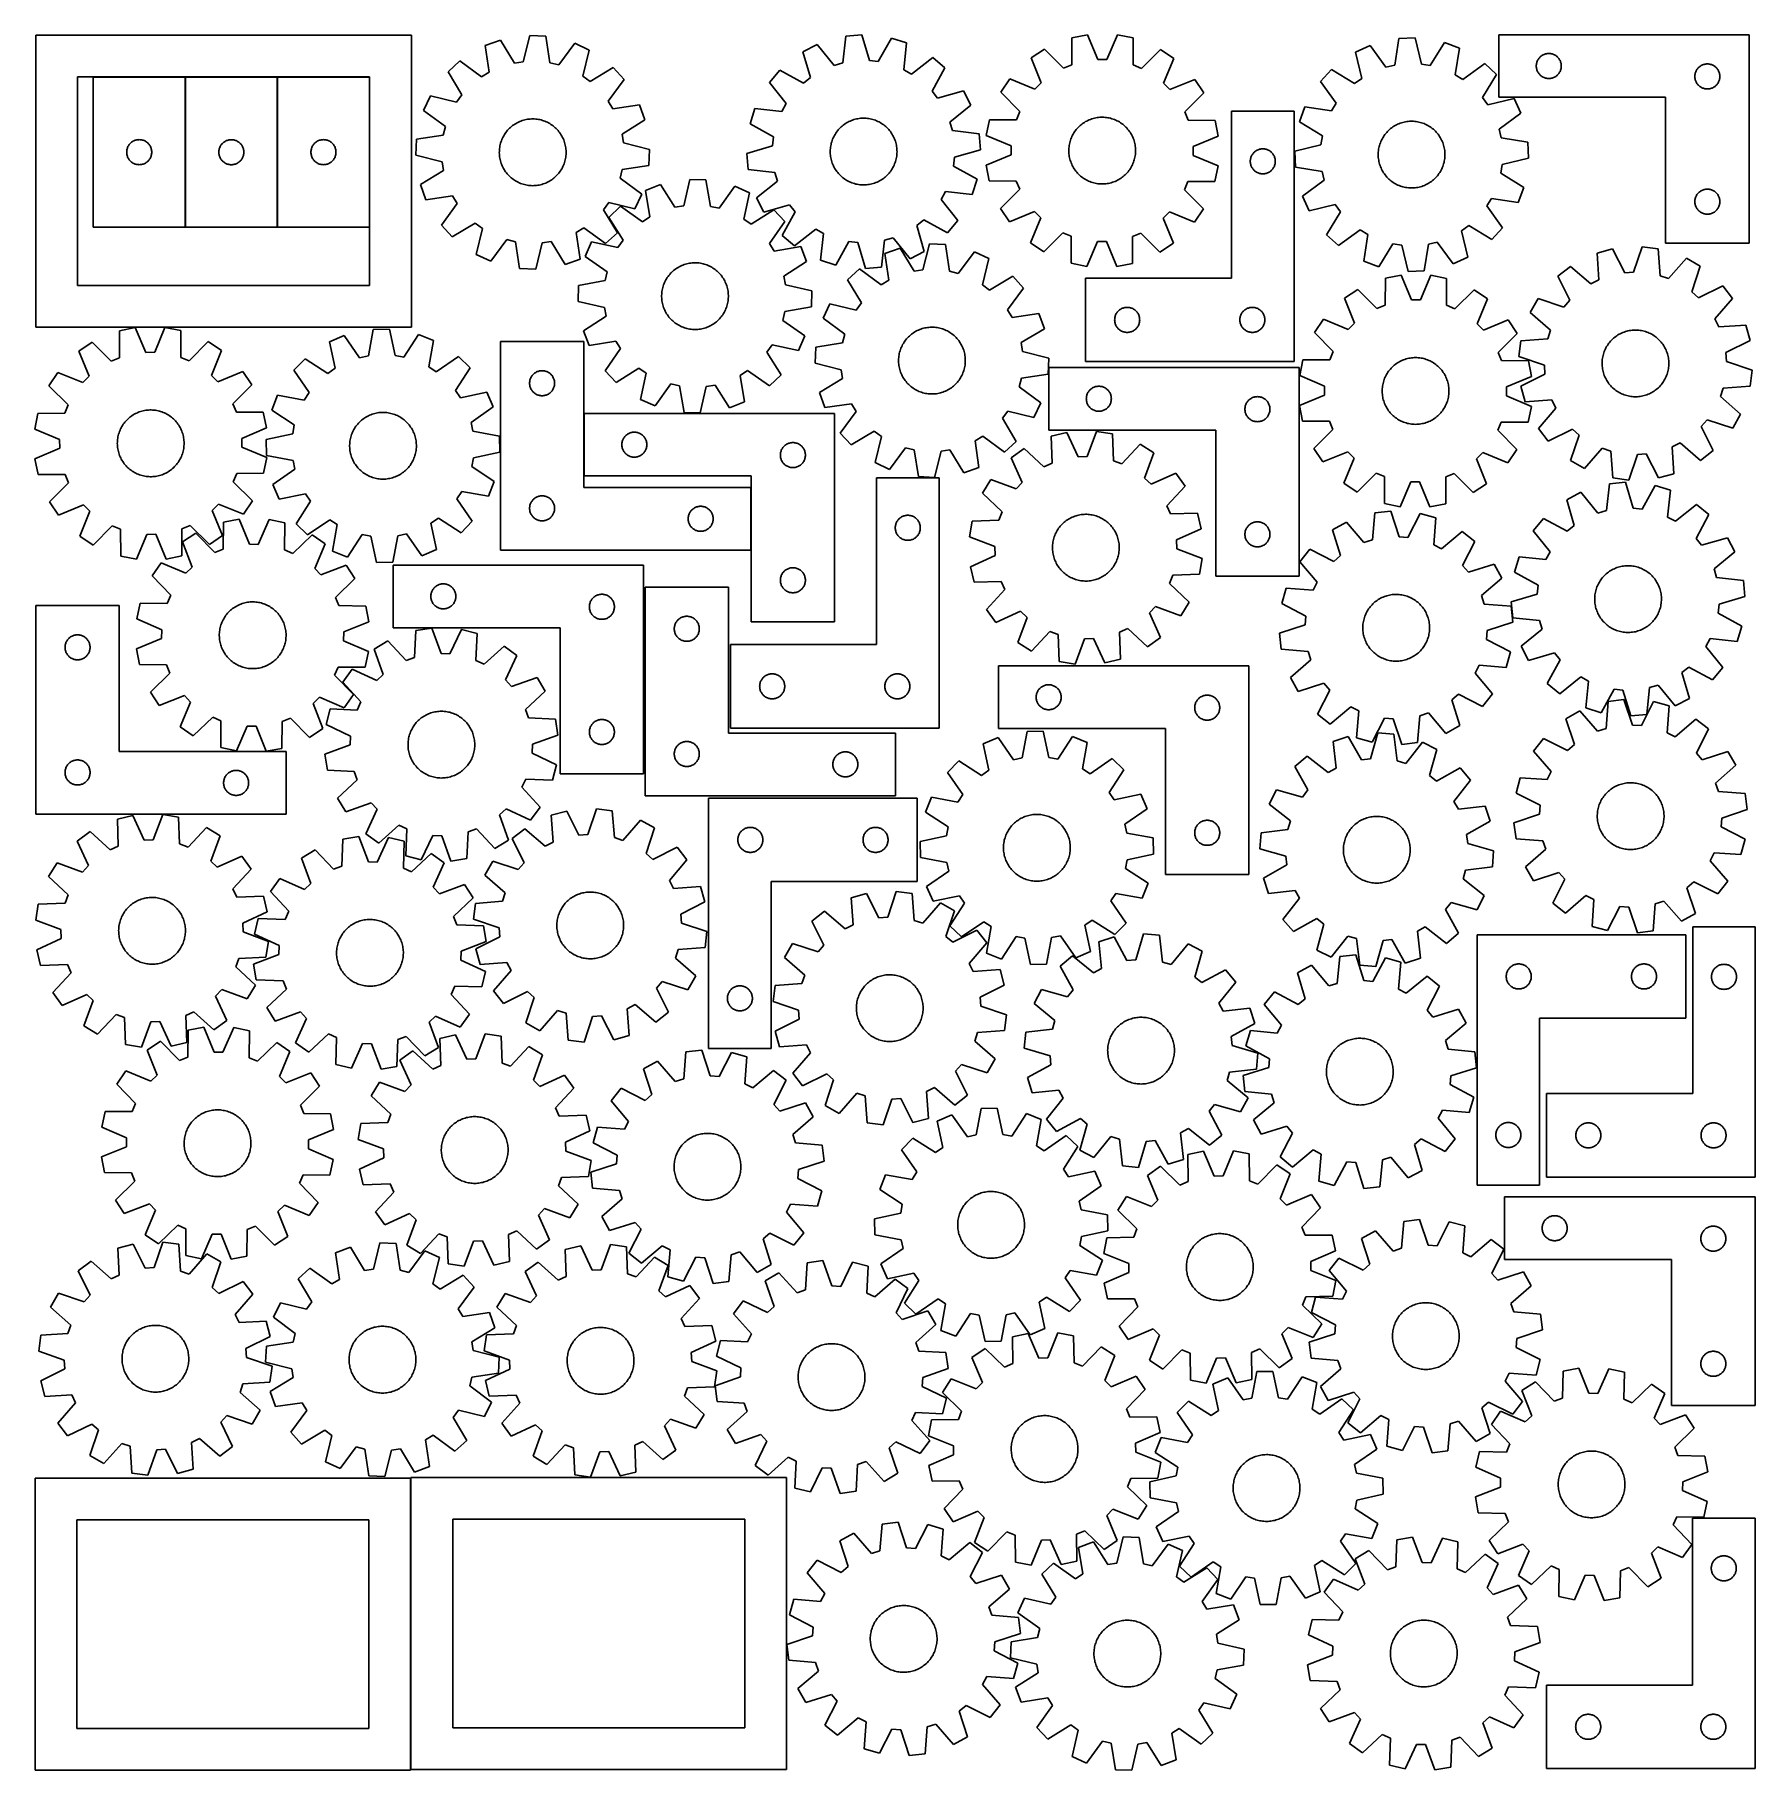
# Model space of a CAD drawing. Header units: millimetres. Extents: x 7 to 1243, y 7 to 1255.
import ezdxf

# ---------------------------------------------------------------- set-up
doc = ezdxf.new("R2010")
doc.units = ezdxf.units.MM
doc.layers.add('CUT', color=7, linetype='CONTINUOUS', true_color=0x000000)

msp = doc.modelspace()

# ---------------------------------------------------------------- linework, layer by layer
at = {"layer": 'CUT'}
for p, q in [((277.403252, 1254.394601), (7.403252, 1254.394601)), ((7.403252, 1254.394601), (7.403252, 1044.394601)), ((277.403252, 1044.394601), (277.403252, 1254.394601)), ((341.361937, 1250.796751), (330.522338, 1246.848517)), ((351.474888, 1234.268876), (341.361937, 1250.796751)), ((362.495497, 1254.054702), (357.829648, 1235.248526)), ((374.020905, 1253.55426), (362.495497, 1254.054702)), ((377.039109, 1234.414436), (374.020905, 1253.55426)), ((394.792533, 1248.476752), (383.285038, 1232.887654)), ((405.24911, 1243.60382), (394.792533, 1248.476752)), ((589.705446, 1253.628241), (587.470795, 1234.381196)), ((601.200832, 1254.598584), (589.705446, 1253.628241)), ((606.630219, 1235.998472), (601.200832, 1254.598584)), ((622.449736, 1252.205743), (613.019662, 1235.278956)), ((633.441422, 1248.70313), (622.449736, 1252.205743)), ((631.339567, 1229.44113), (633.441422, 1248.70313)), ((752.224006, 1252.423427), (752.101218, 1233.04748)), ((763.545061, 1254.641349), (752.224006, 1252.423427)), ((770.970084, 1236.744102), (763.545061, 1254.641349)), ((784.928181, 1254.579581), (777.399886, 1236.725528)), ((796.236234, 1252.296292), (784.928181, 1254.579581)), ((796.247081, 1232.919959), (796.236234, 1252.296292)), ((987.357222, 1251.927687), (984.262214, 1232.800133)), ((998.884546, 1252.381862), (987.357222, 1251.927687)), ((1003.474869, 1233.557109), (998.884546, 1252.381862)), ((1020.004858, 1249.039106), (1009.825646, 1232.551958)), ((1030.828522, 1245.047393), (1020.004858, 1249.039106)), ((1239.058039, 1254.618963), (1059.058039, 1254.618963)), ((1059.058039, 1254.618963), (1059.058039, 1209.618963)), ((1239.058039, 1104.618963), (1239.058039, 1254.618963)), ((312.244239, 1235.751098), (303.740678, 1227.955271)), ((327.91233, 1224.351392), (312.244239, 1235.751098)), ((330.522338, 1246.848517), (333.408467, 1227.688332)), ((400.713074, 1224.765912), (405.24911, 1243.60382)), ((569.158318, 1247.707334), (558.9093, 1242.41176)), ((558.9093, 1242.41176), (564.210277, 1223.774645)), ((581.292372, 1232.600807), (569.158318, 1247.707334)), ((613.019662, 1235.278956), (606.630219, 1235.998472)), ((652.157149, 1238.36083), (636.967296, 1226.33125)), ((660.971751, 1230.918501), (652.157149, 1238.36083)), ((732.444942, 1244.297528), (722.834413, 1237.916056)), ((722.834413, 1237.916056), (730.135826, 1219.968025)), ((746.153749, 1230.604061), (732.444942, 1244.297528)), ((777.399886, 1236.725528), (770.970084, 1236.744102)), ((815.968023, 1244.056261), (802.180335, 1230.442221)), ((825.541525, 1237.619373), (815.968023, 1244.056261)), ((818.136544, 1219.713824), (825.541525, 1237.619373)), ((966.56538, 1246.933598), (956.089327, 1242.102679)), ((956.089327, 1242.102679), (960.549711, 1223.246715)), ((978.010208, 1231.298434), (966.56538, 1246.933598)), ((1027.865506, 1225.898948), (1030.828522, 1245.047393)), ((1086.743123, 1235.563114), (1086.986184, 1236.099562)), ((1086.986184, 1236.099562), (1087.26381, 1236.618963)), ((1087.26381, 1236.618963), (1087.574812, 1237.119096)), ((1087.574812, 1237.119096), (1087.917859, 1237.597816)), ((1087.917859, 1237.597816), (1088.291481, 1238.053076)), ((1088.291481, 1238.053076), (1088.694078, 1238.482925)), ((1088.694078, 1238.482925), (1089.123926, 1238.885522)), ((1089.123926, 1238.885522), (1089.579186, 1239.259144)), ((1089.579186, 1239.259144), (1090.057907, 1239.60219)), ((1090.057907, 1239.60219), (1090.558039, 1239.913192)), ((1090.558039, 1239.913192), (1091.077441, 1240.190818)), ((1091.077441, 1240.190818), (1091.613888, 1240.433879)), ((1091.613888, 1240.433879), (1092.165084, 1240.641335)), ((1092.165084, 1240.641335), (1092.728667, 1240.812296)), ((1092.728667, 1240.812296), (1093.302226, 1240.946031)), ((1093.302226, 1240.946031), (1093.883303, 1241.041967)), ((1093.883303, 1241.041967), (1094.469411, 1241.099694)), ((1094.469411, 1241.099694), (1095.058039, 1241.118963)), ((1095.058039, 1241.118963), (1095.646667, 1241.099694)), ((1095.646667, 1241.099694), (1096.232775, 1241.041967)), ((1096.232775, 1241.041967), (1096.813852, 1240.946031)), ((1096.813852, 1240.946031), (1097.38741, 1240.812296)), ((1097.38741, 1240.812296), (1097.950994, 1240.641335)), ((1097.950994, 1240.641335), (1098.50219, 1240.433879)), ((1098.50219, 1240.433879), (1099.038637, 1240.190818)), ((1099.038637, 1240.190818), (1099.558039, 1239.913192)), ((1099.558039, 1239.913192), (1100.058171, 1239.60219)), ((1100.058171, 1239.60219), (1100.536892, 1239.259144)), ((1100.536892, 1239.259144), (1100.992151, 1238.885522)), ((1100.992151, 1238.885522), (1101.422, 1238.482925)), ((1101.422, 1238.482925), (1101.824597, 1238.053076)), ((1101.824597, 1238.053076), (1102.198219, 1237.597816)), ((1102.198219, 1237.597816), (1102.541265, 1237.119096)), ((1102.541265, 1237.119096), (1102.852267, 1236.618963)), ((1102.852267, 1236.618963), (1103.129894, 1236.099562)), ((1103.129894, 1236.099562), (1103.372955, 1235.563114)), ((247.403252, 1224.394601), (37.403252, 1224.394601)), ((37.403252, 1224.394601), (37.403252, 1074.394601)), ((114.745736, 1224.172647), (48.745736, 1224.172647)), ((48.745736, 1224.172647), (48.745736, 1116.172647)), ((114.745736, 1116.172647), (114.745736, 1224.172647)), ((114.969594, 1224.15284), (114.969594, 1116.15284)), ((180.969594, 1224.15284), (114.969594, 1224.15284)), ((180.969594, 1116.15284), (180.969594, 1224.15284)), ((181.18786, 1224.182701), (181.18786, 1116.182701)), ((247.18786, 1224.182701), (181.18786, 1224.182701)), ((247.18786, 1116.182701), (247.18786, 1224.182701)), ((247.403252, 1074.394601), (247.403252, 1224.394601)), ((303.740678, 1227.955271), (313.739399, 1211.358042)), ((333.408467, 1227.688332), (327.91233, 1224.351392)), ((357.829648, 1235.248526), (351.474888, 1234.268876)), ((383.285038, 1232.887654), (377.039109, 1234.414436)), ((405.899285, 1220.965136), (400.713074, 1224.765912)), ((422.496514, 1230.963857), (405.899285, 1220.965136)), ((430.292341, 1222.460296), (422.496514, 1230.963857)), ((542.192062, 1229.078509), (534.749733, 1220.263908)), ((559.183484, 1219.7654), (542.192062, 1229.078509)), ((564.210277, 1223.774645), (559.183484, 1219.7654)), ((587.470795, 1234.381196), (581.292372, 1232.600807)), ((636.967296, 1226.33125), (631.339567, 1229.44113)), ((651.658642, 1213.927079), (660.971751, 1230.918501)), ((752.101218, 1233.04748), (746.153749, 1230.604061)), ((802.180335, 1230.442221), (796.247081, 1232.919959)), ((938.791326, 1229.532048), (930.961427, 1221.059849)), ((955.348285, 1219.466786), (938.791326, 1229.532048)), ((960.549711, 1223.246715), (955.348285, 1219.466786)), ((984.262214, 1232.800133), (978.010208, 1231.298434)), ((1009.825646, 1232.551958), (1003.474869, 1233.557109)), ((1033.348204, 1222.539973), (1027.865506, 1225.898948)), ((1049.061928, 1233.876696), (1033.348204, 1222.539973)), ((1047.468865, 1209.489837), (1057.534128, 1226.046797)), ((1057.534128, 1226.046797), (1049.061928, 1233.876696)), ((1086.058039, 1232.118963), (1086.077309, 1232.707592)), ((1086.077309, 1231.530335), (1086.058039, 1232.118963)), ((1086.077309, 1232.707592), (1086.135035, 1233.293699)), ((1086.135035, 1230.944228), (1086.077309, 1231.530335)), ((1086.135035, 1233.293699), (1086.230971, 1233.874776)), ((1086.230971, 1230.363151), (1086.135035, 1230.944228)), ((1086.230971, 1233.874776), (1086.364706, 1234.448335)), ((1086.364706, 1229.789592), (1086.230971, 1230.363151)), ((1086.364706, 1234.448335), (1086.535668, 1235.011919)), ((1086.535668, 1229.226008), (1086.364706, 1229.789592)), ((1086.535668, 1235.011919), (1086.743123, 1235.563114)), ((1086.743123, 1228.674813), (1086.535668, 1229.226008)), ((1086.986184, 1228.138365), (1086.743123, 1228.674813)), ((1087.26381, 1227.618963), (1086.986184, 1228.138365)), ((1087.574812, 1227.118831), (1087.26381, 1227.618963)), ((1087.917859, 1226.640111), (1087.574812, 1227.118831)), ((1088.291481, 1226.184851), (1087.917859, 1226.640111)), ((1088.694078, 1225.755002), (1088.291481, 1226.184851)), ((1089.123926, 1225.352405), (1088.694078, 1225.755002)), ((1089.579186, 1224.978783), (1089.123926, 1225.352405)), ((1090.057907, 1224.635737), (1089.579186, 1224.978783)), ((1090.558039, 1224.324735), (1090.057907, 1224.635737)), ((1091.077441, 1224.047109), (1090.558039, 1224.324735)), ((1091.613888, 1223.804048), (1091.077441, 1224.047109)), ((1092.165084, 1223.596592), (1091.613888, 1223.804048)), ((1092.728667, 1223.425631), (1092.165084, 1223.596592)), ((1093.302226, 1223.291896), (1092.728667, 1223.425631)), ((1093.883303, 1223.19596), (1093.302226, 1223.291896)), ((1094.469411, 1223.138233), (1093.883303, 1223.19596)), ((1096.232775, 1223.19596), (1095.646667, 1223.138233)), ((1096.813852, 1223.291896), (1096.232775, 1223.19596)), ((1097.38741, 1223.425631), (1096.813852, 1223.291896)), ((1097.950994, 1223.596592), (1097.38741, 1223.425631)), ((1098.50219, 1223.804048), (1097.950994, 1223.596592)), ((1099.038637, 1224.047109), (1098.50219, 1223.804048)), ((1099.558039, 1224.324735), (1099.038637, 1224.047109)), ((1100.058171, 1224.635737), (1099.558039, 1224.324735)), ((1100.536892, 1224.978783), (1100.058171, 1224.635737)), ((1100.992151, 1225.352405), (1100.536892, 1224.978783)), ((1101.422, 1225.755002), (1100.992151, 1225.352405)), ((1101.824597, 1226.184851), (1101.422, 1225.755002)), ((1102.198219, 1226.640111), (1101.824597, 1226.184851)), ((1102.541265, 1227.118831), (1102.198219, 1226.640111)), ((1102.852267, 1227.618963), (1102.541265, 1227.118831)), ((1103.129894, 1228.138365), (1102.852267, 1227.618963)), ((1103.372955, 1228.674813), (1103.129894, 1228.138365)), ((1103.372955, 1235.563114), (1103.58041, 1235.011919)), ((1103.58041, 1229.226008), (1103.372955, 1228.674813)), ((1103.58041, 1235.011919), (1103.751371, 1234.448335)), ((1103.751371, 1229.789592), (1103.58041, 1229.226008)), ((1103.751371, 1234.448335), (1103.885106, 1233.874776)), ((1103.885106, 1230.363151), (1103.751371, 1229.789592)), ((1103.885106, 1233.874776), (1103.981043, 1233.293699)), ((1103.981043, 1230.944228), (1103.885106, 1230.363151)), ((1103.981043, 1233.293699), (1104.038769, 1232.707592)), ((1104.038769, 1231.530335), (1103.981043, 1230.944228)), ((1104.038769, 1232.707592), (1104.058039, 1232.118963)), ((1104.058039, 1232.118963), (1104.038769, 1231.530335)), ((1200.058039, 1224.618963), (1200.077309, 1225.207592)), ((1200.077309, 1224.030335), (1200.058039, 1224.618963)), ((1200.077309, 1225.207592), (1200.135035, 1225.793699)), ((1200.135035, 1223.444228), (1200.077309, 1224.030335)), ((1200.135035, 1225.793699), (1200.230971, 1226.374776)), ((1200.230971, 1222.863151), (1200.135035, 1223.444228)), ((1200.230971, 1226.374776), (1200.364706, 1226.948335)), ((1200.364706, 1226.948335), (1200.535668, 1227.511919)), ((1200.535668, 1227.511919), (1200.743123, 1228.063114)), ((1200.743123, 1228.063114), (1200.986184, 1228.599562)), ((1200.986184, 1228.599562), (1201.26381, 1229.118963)), ((1201.26381, 1229.118963), (1201.574812, 1229.619096)), ((1201.574812, 1229.619096), (1201.917859, 1230.097816)), ((1201.917859, 1230.097816), (1202.291481, 1230.553076)), ((1202.291481, 1230.553076), (1202.694078, 1230.982925)), ((1202.694078, 1230.982925), (1203.123926, 1231.385522)), ((1203.123926, 1231.385522), (1203.579186, 1231.759144)), ((1203.579186, 1231.759144), (1204.057907, 1232.10219)), ((1204.057907, 1232.10219), (1204.558039, 1232.413192)), ((1204.558039, 1232.413192), (1205.077441, 1232.690818)), ((1205.077441, 1232.690818), (1205.613888, 1232.933879)), ((1205.613888, 1232.933879), (1206.165084, 1233.141335)), ((1206.165084, 1233.141335), (1206.728667, 1233.312296)), ((1206.728667, 1233.312296), (1207.302226, 1233.446031)), ((1207.302226, 1233.446031), (1207.883303, 1233.541967)), ((1207.883303, 1233.541967), (1208.469411, 1233.599694)), ((1208.469411, 1233.599694), (1209.058039, 1233.618963)), ((1209.058039, 1233.618963), (1209.646667, 1233.599694)), ((1209.646667, 1233.599694), (1210.232775, 1233.541967)), ((1210.232775, 1233.541967), (1210.813852, 1233.446031)), ((1210.813852, 1233.446031), (1211.38741, 1233.312296)), ((1211.38741, 1233.312296), (1211.950994, 1233.141335)), ((1211.950994, 1233.141335), (1212.50219, 1232.933879)), ((1212.50219, 1232.933879), (1213.038637, 1232.690818)), ((1213.038637, 1232.690818), (1213.558039, 1232.413192)), ((1213.558039, 1232.413192), (1214.058171, 1232.10219)), ((1214.058171, 1232.10219), (1214.536892, 1231.759144)), ((1214.536892, 1231.759144), (1214.992151, 1231.385522)), ((1214.992151, 1231.385522), (1215.422, 1230.982925)), ((1215.422, 1230.982925), (1215.824597, 1230.553076)), ((1215.824597, 1230.553076), (1216.198219, 1230.097816)), ((1216.198219, 1230.097816), (1216.541265, 1229.619096)), ((1216.541265, 1229.619096), (1216.852267, 1229.118963)), ((1216.852267, 1229.118963), (1217.129894, 1228.599562)), ((1217.129894, 1228.599562), (1217.372955, 1228.063114)), ((1217.372955, 1228.063114), (1217.58041, 1227.511919)), ((1217.58041, 1227.511919), (1217.751371, 1226.948335)), ((1217.751371, 1226.948335), (1217.885106, 1226.374776)), ((1217.885106, 1226.374776), (1217.981043, 1225.793699)), ((1217.981043, 1223.444228), (1217.885106, 1222.863151)), ((1217.981043, 1225.793699), (1218.038769, 1225.207592)), ((1218.038769, 1224.030335), (1217.981043, 1223.444228)), ((1218.038769, 1225.207592), (1218.058039, 1224.618963)), ((1218.058039, 1224.618963), (1218.038769, 1224.030335)), ((291.100715, 1210.707867), (286.227783, 1200.25129)), ((309.938623, 1206.171831), (291.100715, 1210.707867)), ((313.739399, 1211.358042), (309.938623, 1206.171831)), ((418.892635, 1206.792205), (430.292341, 1222.460296)), ((534.749733, 1220.263908), (546.779312, 1205.074055)), ((655.667886, 1208.900286), (651.658642, 1213.927079)), ((674.305001, 1214.201263), (655.667886, 1208.900286)), ((679.600575, 1203.952245), (674.305001, 1214.201263)), ((707.670588, 1222.839583), (701.2337, 1213.266081)), ((701.2337, 1213.266081), (714.84774, 1199.478393)), ((725.576136, 1215.434603), (707.670588, 1222.839583)), ((730.135826, 1219.968025), (725.576136, 1215.434603)), ((822.669967, 1215.154135), (818.136544, 1219.713824)), ((840.617997, 1222.455548), (822.669967, 1215.154135)), ((833.306002, 1199.136212), (846.999469, 1212.845018)), ((846.999469, 1212.845018), (840.617997, 1222.455548)), ((930.961427, 1221.059849), (942.29815, 1205.346125)), ((1095.058039, 1223.118963), (1094.469411, 1223.138233)), ((1095.646667, 1223.138233), (1095.058039, 1223.118963)), ((1200.364706, 1222.289592), (1200.230971, 1222.863151)), ((1200.535668, 1221.726008), (1200.364706, 1222.289592)), ((1200.743123, 1221.174813), (1200.535668, 1221.726008)), ((1200.986184, 1220.638365), (1200.743123, 1221.174813)), ((1201.26381, 1220.118963), (1200.986184, 1220.638365)), ((1201.574812, 1219.618831), (1201.26381, 1220.118963)), ((1201.917859, 1219.140111), (1201.574812, 1219.618831)), ((1202.291481, 1218.684851), (1201.917859, 1219.140111)), ((1202.694078, 1218.255002), (1202.291481, 1218.684851)), ((1203.123926, 1217.852405), (1202.694078, 1218.255002)), ((1203.579186, 1217.478783), (1203.123926, 1217.852405)), ((1204.057907, 1217.135737), (1203.579186, 1217.478783)), ((1204.558039, 1216.824735), (1204.057907, 1217.135737)), ((1205.077441, 1216.547109), (1204.558039, 1216.824735)), ((1205.613888, 1216.304048), (1205.077441, 1216.547109)), ((1206.165084, 1216.096592), (1205.613888, 1216.304048)), ((1206.728667, 1215.925631), (1206.165084, 1216.096592)), ((1207.302226, 1215.791896), (1206.728667, 1215.925631)), ((1207.883303, 1215.69596), (1207.302226, 1215.791896)), ((1208.469411, 1215.638233), (1207.883303, 1215.69596)), ((1209.058039, 1215.618963), (1208.469411, 1215.638233)), ((1209.646667, 1215.638233), (1209.058039, 1215.618963)), ((1210.232775, 1215.69596), (1209.646667, 1215.638233)), ((1210.813852, 1215.791896), (1210.232775, 1215.69596)), ((1211.38741, 1215.925631), (1210.813852, 1215.791896)), ((1211.950994, 1216.096592), (1211.38741, 1215.925631)), ((1212.50219, 1216.304048), (1211.950994, 1216.096592)), ((1213.038637, 1216.547109), (1212.50219, 1216.304048)), ((1213.558039, 1216.824735), (1213.038637, 1216.547109)), ((1214.058171, 1217.135737), (1213.558039, 1216.824735)), ((1214.536892, 1217.478783), (1214.058171, 1217.135737)), ((1214.992151, 1217.852405), (1214.536892, 1217.478783)), ((1215.422, 1218.255002), (1214.992151, 1217.852405)), ((1215.824597, 1218.684851), (1215.422, 1218.255002)), ((1216.198219, 1219.140111), (1215.824597, 1218.684851)), ((1216.541265, 1219.618831), (1216.198219, 1219.140111)), ((1216.852267, 1220.118963), (1216.541265, 1219.618831)), ((1217.129894, 1220.638365), (1216.852267, 1220.118963)), ((1217.372955, 1221.174813), (1217.129894, 1220.638365)), ((1217.58041, 1221.726008), (1217.372955, 1221.174813)), ((1217.751371, 1222.289592), (1217.58041, 1221.726008)), ((1217.885106, 1222.863151), (1217.751371, 1222.289592)), ((286.227783, 1200.25129), (301.816881, 1188.743795)), ((422.229575, 1201.296068), (418.892635, 1206.792205)), ((441.38976, 1204.182197), (422.229575, 1201.296068)), ((445.337994, 1193.342598), (441.38976, 1204.182197)), ((524.407433, 1201.54818), (520.904819, 1190.556494)), ((543.669433, 1199.446325), (524.407433, 1201.54818)), ((546.779312, 1205.074055), (543.669433, 1199.446325)), ((664.494049, 1191.818191), (679.600575, 1203.952245)), ((714.84774, 1199.478393), (712.370002, 1193.545139)), ((835.749421, 1193.188742), (833.306002, 1199.136212)), ((911.961026, 1199.575015), (866.961026, 1199.575015)), ((866.961026, 1199.575015), (866.961026, 1079.575015)), ((911.961026, 1019.575015), (911.961026, 1199.575015)), ((919.790729, 1202.826443), (915.799017, 1192.002779)), ((938.939175, 1199.863427), (919.790729, 1202.826443)), ((942.29815, 1205.346125), (938.939175, 1199.863427)), ((1051.248794, 1204.288411), (1047.468865, 1209.489837)), ((1070.104758, 1208.748795), (1051.248794, 1204.288411)), ((1059.058039, 1209.618963), (1179.058039, 1209.618963)), ((1059.300513, 1186.827915), (1074.935677, 1198.272742)), ((1074.935677, 1198.272742), (1070.104758, 1208.748795)), ((1179.058039, 1209.618963), (1179.058039, 1104.618963)), ((301.816881, 1188.743795), (300.290099, 1182.497866)), ((345.964986, 1185.177428), (346.596249, 1185.925895)), ((346.596249, 1185.925895), (347.257515, 1186.647991)), ((347.257515, 1186.647991), (347.947684, 1187.342513)), ((347.947684, 1187.342513), (348.665608, 1188.008307)), ((348.665608, 1188.008307), (349.41009, 1188.644263)), ((349.41009, 1188.644263), (350.179893, 1189.249324)), ((350.179893, 1189.249324), (350.973735, 1189.822482)), ((350.973735, 1189.822482), (351.790295, 1190.362783)), ((351.790295, 1190.362783), (352.628213, 1190.869329)), ((352.628213, 1190.869329), (353.486095, 1191.341275)), ((353.486095, 1191.341275), (354.362514, 1191.777837)), ((354.362514, 1191.777837), (355.256009, 1192.178287)), ((355.256009, 1192.178287), (356.165095, 1192.54196)), ((356.165095, 1192.54196), (357.088258, 1192.86825)), ((357.088258, 1192.86825), (358.023962, 1193.156614)), ((358.023962, 1193.156614), (358.970649, 1193.406572)), ((358.970649, 1193.406572), (359.926743, 1193.617708)), ((359.926743, 1193.617708), (360.890654, 1193.78967)), ((360.890654, 1193.78967), (361.860777, 1193.922173)), ((361.860777, 1193.922173), (362.835497, 1194.014996)), ((362.835497, 1194.014996), (363.813192, 1194.067984)), ((363.813192, 1194.067984), (364.792235, 1194.081048)), ((364.792235, 1194.081048), (365.770995, 1194.054169)), ((365.770995, 1194.054169), (366.747845, 1193.987389)), ((366.747845, 1193.987389), (367.721158, 1193.880821)), ((367.721158, 1193.880821), (368.689315, 1193.734641)), ((368.689315, 1193.734641), (369.650703, 1193.549093)), ((369.650703, 1193.549093), (370.603723, 1193.324486)), ((370.603723, 1193.324486), (371.546788, 1193.061194)), ((371.546788, 1193.061194), (372.478329, 1192.759654)), ((372.478329, 1192.759654), (373.396796, 1192.420369)), ((373.396796, 1192.420369), (374.300659, 1192.043904)), ((374.300659, 1192.043904), (375.188415, 1191.630884)), ((375.188415, 1191.630884), (376.058585, 1191.181998)), ((376.058585, 1191.181998), (376.909722, 1190.697992)), ((376.909722, 1190.697992), (377.740408, 1190.179673)), ((377.740408, 1190.179673), (378.549262, 1189.627902)), ((378.549262, 1189.627902), (379.334937, 1189.043599)), ((379.334937, 1189.043599), (380.096124, 1188.427735)), ((380.096124, 1188.427735), (380.831559, 1187.781336)), ((380.831559, 1187.781336), (381.540015, 1187.105478)), ((381.540015, 1187.105478), (382.220315, 1186.401285)), ((382.220315, 1186.401285), (382.871325, 1185.669929)), ((428.810119, 1183.229647), (445.337994, 1193.342598)), ((520.904819, 1190.556494), (537.831607, 1181.126421)), ((583.613661, 1185.415225), (584.233319, 1186.173328)), ((584.233319, 1186.173328), (584.883383, 1186.905524)), ((584.883383, 1186.905524), (585.562771, 1187.610597)), ((585.562771, 1187.610597), (586.270353, 1188.287371)), ((586.270353, 1188.287371), (587.00495, 1188.934721)), ((587.00495, 1188.934721), (587.765341, 1189.551568)), ((587.765341, 1189.551568), (588.550259, 1190.136888)), ((588.550259, 1190.136888), (589.358398, 1190.689704)), ((589.358398, 1190.689704), (590.188414, 1191.209098)), ((590.188414, 1191.209098), (591.038924, 1191.694204)), ((591.038924, 1191.694204), (591.908513, 1192.144215)), ((591.908513, 1192.144215), (592.795733, 1192.558382)), ((592.795733, 1192.558382), (593.699109, 1192.936017)), ((593.699109, 1192.936017), (594.617136, 1193.276489)), ((594.617136, 1193.276489), (595.548286, 1193.579234)), ((595.548286, 1193.579234), (596.49101, 1193.843746)), ((596.49101, 1193.843746), (597.443739, 1194.069585)), ((597.443739, 1194.069585), (598.404886, 1194.256376)), ((598.404886, 1194.256376), (599.372853, 1194.403808)), ((599.372853, 1194.403808), (600.346027, 1194.511635)), ((600.346027, 1194.511635), (601.32279, 1194.579678)), ((601.32279, 1194.579678), (602.301515, 1194.607824)), ((602.301515, 1194.607824), (603.280574, 1194.596025)), ((603.280574, 1194.596025), (604.258336, 1194.544302)), ((604.258336, 1194.544302), (605.233176, 1194.45274)), ((605.233176, 1194.45274), (606.203469, 1194.321493)), ((606.203469, 1194.321493), (607.167601, 1194.150777)), ((607.167601, 1194.150777), (608.123968, 1193.940878)), ((608.123968, 1193.940878), (609.070978, 1193.692145)), ((609.070978, 1193.692145), (610.007054, 1193.404992)), ((610.007054, 1193.404992), (610.930638, 1193.079896)), ((610.930638, 1193.079896), (611.840193, 1192.717399)), ((611.840193, 1192.717399), (612.734206, 1192.318104)), ((612.734206, 1192.318104), (613.611188, 1191.882677)), ((613.611188, 1191.882677), (614.46968, 1191.41184)), ((614.46968, 1191.41184), (615.308253, 1190.906379)), ((615.308253, 1190.906379), (616.125511, 1190.367134)), ((616.125511, 1190.367134), (616.920093, 1189.795004)), ((616.920093, 1189.795004), (617.690678, 1189.190939)), ((617.690678, 1189.190939), (618.435983, 1188.555946)), ((618.435983, 1188.555946), (619.154767, 1187.891082)), ((619.154767, 1187.891082), (619.845834, 1187.197453)), ((619.845834, 1187.197453), (620.508034, 1186.476213)), ((620.508034, 1186.476213), (621.140264, 1185.728563)), ((621.140264, 1185.728563), (621.741473, 1184.955748)), ((666.274437, 1185.639768), (664.494049, 1191.818191)), ((692.993668, 1193.534292), (690.71038, 1182.22624)), ((712.370002, 1193.545139), (692.993668, 1193.534292)), ((754.778663, 1185.670931), (755.38107, 1186.442812)), ((755.38107, 1186.442812), (756.01446, 1187.18948)), ((756.01446, 1187.18948), (756.677778, 1187.909691)), ((756.677778, 1187.909691), (757.36992, 1188.602248)), ((757.36992, 1188.602248), (758.089735, 1189.265996)), ((758.089735, 1189.265996), (758.836024, 1189.899832)), ((758.836024, 1189.899832), (759.607545, 1190.5027)), ((759.607545, 1190.5027), (760.403015, 1191.073597)), ((760.403015, 1191.073597), (761.221108, 1191.611573)), ((761.221108, 1191.611573), (762.060464, 1192.115733)), ((762.060464, 1192.115733), (762.919685, 1192.585237)), ((762.919685, 1192.585237), (763.797342, 1193.019303)), ((763.797342, 1193.019303), (764.691973, 1193.41721)), ((764.691973, 1193.41721), (765.60209, 1193.778295)), ((765.60209, 1193.778295), (766.526178, 1194.101958)), ((766.526178, 1194.101958), (767.462698, 1194.387658)), ((767.462698, 1194.387658), (768.410092, 1194.634922)), ((768.410092, 1194.634922), (769.366784, 1194.843337)), ((769.366784, 1194.843337), (770.33118, 1195.012556)), ((770.33118, 1195.012556), (771.301676, 1195.142299)), ((771.301676, 1195.142299), (772.276656, 1195.232348)), ((772.276656, 1195.232348), (773.254498, 1195.282554)), ((773.254498, 1195.282554), (774.233574, 1195.292833)), ((774.233574, 1195.292833), (775.212254, 1195.263169)), ((775.212254, 1195.263169), (776.18891, 1195.193611)), ((776.18891, 1195.193611), (777.161916, 1195.084274)), ((777.161916, 1195.084274), (778.129652, 1194.93534)), ((778.129652, 1194.93534), (779.090509, 1194.747058)), ((779.090509, 1194.747058), (780.042886, 1194.519741)), ((780.042886, 1194.519741), (780.985198, 1194.253766)), ((780.985198, 1194.253766), (781.915878, 1193.949578)), ((781.915878, 1193.949578), (782.833375, 1193.607681)), ((782.833375, 1193.607681), (783.736164, 1193.228646)), ((783.736164, 1193.228646), (784.622741, 1192.813102)), ((784.622741, 1192.813102), (785.491631, 1192.361742)), ((785.491631, 1192.361742), (786.341387, 1191.875317)), ((786.341387, 1191.875317), (787.170595, 1191.354636)), ((787.170595, 1191.354636), (787.977876, 1190.800567)), ((787.977876, 1190.800567), (788.761885, 1190.21403)), ((788.761885, 1190.21403), (789.521318, 1189.596004)), ((789.521318, 1189.596004), (790.25491, 1188.947515)), ((790.25491, 1188.947515), (790.961441, 1188.269644)), ((790.961441, 1188.269644), (791.639734, 1187.563518)), ((791.639734, 1187.563518), (792.288661, 1186.830314)), ((792.288661, 1186.830314), (792.907142, 1186.071251)), ((792.907142, 1186.071251), (793.494147, 1185.287592)), ((855.125369, 1193.065955), (835.749421, 1193.188742)), ((857.34329, 1181.744899), (855.125369, 1193.065955)), ((915.799017, 1192.002779), (932.286165, 1181.823567)), ((979.204972, 1185.140442), (979.901383, 1185.828707)), ((979.901383, 1185.828707), (980.625287, 1186.487993)), ((980.625287, 1186.487993), (981.37548, 1187.117203)), ((981.37548, 1187.117203), (982.150713, 1187.71529)), ((982.150713, 1187.71529), (982.949696, 1188.281259)), ((982.949696, 1188.281259), (983.7711, 1188.814168)), ((983.7711, 1188.814168), (984.613556, 1189.313129)), ((984.613556, 1189.313129), (985.475664, 1189.777312)), ((985.475664, 1189.777312), (986.355987, 1190.205945)), ((986.355987, 1190.205945), (987.253061, 1190.598314)), ((987.253061, 1190.598314), (988.165392, 1190.953766)), ((988.165392, 1190.953766), (989.091463, 1191.27171)), ((989.091463, 1191.27171), (990.029732, 1191.551616)), ((990.029732, 1191.551616), (990.978636, 1191.793018)), ((990.978636, 1191.793018), (991.936598, 1191.995515)), ((991.936598, 1191.995515), (992.902022, 1192.15877)), ((992.902022, 1192.15877), (993.873301, 1192.28251)), ((993.873301, 1192.28251), (994.848819, 1192.366531)), ((994.848819, 1192.366531), (995.826952, 1192.410691)), ((995.826952, 1192.410691), (996.806073, 1192.414918)), ((996.806073, 1192.414918), (997.784551, 1192.379204)), ((997.784551, 1192.379204), (998.760759, 1192.30361)), ((998.760759, 1192.30361), (999.73307, 1192.18826)), ((999.73307, 1192.18826), (1000.699867, 1192.033347)), ((1000.699867, 1192.033347), (1001.659542, 1191.839129)), ((1001.659542, 1191.839129), (1002.610495, 1191.605928)), ((1002.610495, 1191.605928), (1003.551145, 1191.334134)), ((1003.551145, 1191.334134), (1004.479927, 1191.024198)), ((1004.479927, 1191.024198), (1005.395293, 1190.676636)), ((1005.395293, 1190.676636), (1006.295722, 1190.292027)), ((1006.295722, 1190.292027), (1007.179713, 1189.871011)), ((1007.179713, 1189.871011), (1008.045796, 1189.414288)), ((1008.045796, 1189.414288), (1008.892529, 1188.92262)), ((1008.892529, 1188.92262), (1009.718503, 1188.396823)), ((1009.718503, 1188.396823), (1010.522343, 1187.837774)), ((1010.522343, 1187.837774), (1011.302711, 1187.246402)), ((1011.302711, 1187.246402), (1012.058309, 1186.623692)), ((1012.058309, 1186.623692), (1012.787878, 1185.970681)), ((1012.787878, 1185.970681), (1013.490205, 1185.288455)), ((1060.802212, 1180.575908), (1059.300513, 1186.827915)), ((73.223365, 1173.065603), (73.43082, 1173.616798)), ((73.43082, 1173.616798), (73.673881, 1174.153246)), ((73.673881, 1174.153246), (73.951507, 1174.672647)), ((73.951507, 1174.672647), (74.262509, 1175.17278)), ((74.262509, 1175.17278), (74.605556, 1175.6515)), ((74.605556, 1175.6515), (74.979177, 1176.10676)), ((74.979177, 1176.10676), (75.381775, 1176.536608)), ((75.381775, 1176.536608), (75.811623, 1176.939206)), ((75.811623, 1176.939206), (76.266883, 1177.312827)), ((76.266883, 1177.312827), (76.745604, 1177.655874)), ((76.745604, 1177.655874), (77.245736, 1177.966876)), ((77.245736, 1177.966876), (77.765137, 1178.244502)), ((77.765137, 1178.244502), (78.301585, 1178.487563)), ((78.301585, 1178.487563), (78.85278, 1178.695019)), ((78.85278, 1178.695019), (79.416364, 1178.86598)), ((79.416364, 1178.86598), (79.989923, 1178.999715)), ((79.989923, 1178.999715), (80.571, 1179.095651)), ((80.571, 1179.095651), (81.157108, 1179.153378)), ((81.157108, 1179.153378), (81.745736, 1179.172647)), ((81.745736, 1179.172647), (82.334364, 1179.153378)), ((82.334364, 1179.153378), (82.920471, 1179.095651)), ((82.920471, 1179.095651), (83.501549, 1178.999715)), ((83.501549, 1178.999715), (84.075107, 1178.86598)), ((84.075107, 1178.86598), (84.638691, 1178.695019)), ((84.638691, 1178.695019), (85.189887, 1178.487563)), ((85.189887, 1178.487563), (85.726334, 1178.244502)), ((85.726334, 1178.244502), (86.245736, 1177.966876)), ((86.245736, 1177.966876), (86.745868, 1177.655874)), ((86.745868, 1177.655874), (87.224589, 1177.312827)), ((87.224589, 1177.312827), (87.679848, 1176.939206)), ((87.679848, 1176.939206), (88.109697, 1176.536608)), ((88.109697, 1176.536608), (88.512294, 1176.10676)), ((88.512294, 1176.10676), (88.885916, 1175.6515)), ((88.885916, 1175.6515), (89.228962, 1175.17278)), ((89.228962, 1175.17278), (89.539964, 1174.672647)), ((89.539964, 1174.672647), (89.81759, 1174.153246)), ((89.81759, 1174.153246), (90.060651, 1173.616798)), ((90.060651, 1173.616798), (90.268107, 1173.065603)), ((139.447223, 1173.045795), (139.654679, 1173.596991)), ((139.654679, 1173.596991), (139.89774, 1174.133438)), ((139.89774, 1174.133438), (140.175366, 1174.65284)), ((140.175366, 1174.65284), (140.486368, 1175.152972)), ((140.486368, 1175.152972), (140.829414, 1175.631693)), ((140.829414, 1175.631693), (141.203036, 1176.086952)), ((141.203036, 1176.086952), (141.605633, 1176.516801)), ((141.605633, 1176.516801), (142.035482, 1176.919398)), ((142.035482, 1176.919398), (142.490742, 1177.29302)), ((142.490742, 1177.29302), (142.969462, 1177.636066)), ((142.969462, 1177.636066), (143.469594, 1177.947068)), ((143.469594, 1177.947068), (143.988996, 1178.224694)), ((143.988996, 1178.224694), (144.525443, 1178.467755)), ((144.525443, 1178.467755), (145.076639, 1178.675211)), ((145.076639, 1178.675211), (145.640223, 1178.846172)), ((145.640223, 1178.846172), (146.213781, 1178.979907)), ((146.213781, 1178.979907), (146.794859, 1179.075843)), ((146.794859, 1179.075843), (147.380966, 1179.13357)), ((147.380966, 1179.13357), (147.969594, 1179.15284)), ((147.969594, 1179.15284), (148.558223, 1179.13357)), ((148.558223, 1179.13357), (149.14433, 1179.075843)), ((149.14433, 1179.075843), (149.725407, 1178.979907)), ((149.725407, 1178.979907), (150.298966, 1178.846172)), ((150.298966, 1178.846172), (150.86255, 1178.675211)), ((150.86255, 1178.675211), (151.413745, 1178.467755)), ((151.413745, 1178.467755), (151.950193, 1178.224694)), ((151.950193, 1178.224694), (152.469594, 1177.947068)), ((152.469594, 1177.947068), (152.969726, 1177.636066)), ((152.969726, 1177.636066), (153.448447, 1177.29302)), ((153.448447, 1177.29302), (153.903707, 1176.919398)), ((153.903707, 1176.919398), (154.333555, 1176.516801)), ((154.333555, 1176.516801), (154.736153, 1176.086952)), ((154.736153, 1176.086952), (155.109774, 1175.631693)), ((155.109774, 1175.631693), (155.452821, 1175.152972)), ((155.452821, 1175.152972), (155.763823, 1174.65284)), ((155.763823, 1174.65284), (156.041449, 1174.133438)), ((156.041449, 1174.133438), (156.28451, 1173.596991)), ((156.28451, 1173.596991), (156.491966, 1173.045795)), ((205.665489, 1173.075656), (205.872944, 1173.626852)), ((205.872944, 1173.626852), (206.116005, 1174.163299)), ((206.116005, 1174.163299), (206.393631, 1174.682701)), ((206.393631, 1174.682701), (206.704633, 1175.182833)), ((206.704633, 1175.182833), (207.04768, 1175.661554)), ((207.04768, 1175.661554), (207.421302, 1176.116813)), ((207.421302, 1176.116813), (207.823899, 1176.546662)), ((207.823899, 1176.546662), (208.253748, 1176.949259)), ((208.253748, 1176.949259), (208.709007, 1177.322881)), ((208.709007, 1177.322881), (209.187728, 1177.665928)), ((209.187728, 1177.665928), (209.68786, 1177.97693)), ((209.68786, 1177.97693), (210.207262, 1178.254556)), ((210.207262, 1178.254556), (210.743709, 1178.497617)), ((210.743709, 1178.497617), (211.294905, 1178.705072)), ((211.294905, 1178.705072), (211.858488, 1178.876034)), ((211.858488, 1178.876034), (212.432047, 1179.009769)), ((212.432047, 1179.009769), (213.013124, 1179.105705)), ((213.013124, 1179.105705), (213.599232, 1179.163431)), ((213.599232, 1179.163431), (214.18786, 1179.182701)), ((214.18786, 1179.182701), (214.776488, 1179.163431)), ((214.776488, 1179.163431), (215.362596, 1179.105705)), ((215.362596, 1179.105705), (215.943673, 1179.009769)), ((215.943673, 1179.009769), (216.517231, 1178.876034)), ((216.517231, 1178.876034), (217.080815, 1178.705072)), ((217.080815, 1178.705072), (217.632011, 1178.497617)), ((217.632011, 1178.497617), (218.168458, 1178.254556)), ((218.168458, 1178.254556), (218.68786, 1177.97693)), ((218.68786, 1177.97693), (219.187992, 1177.665928)), ((219.187992, 1177.665928), (219.666713, 1177.322881)), ((219.666713, 1177.322881), (220.121972, 1176.949259)), ((220.121972, 1176.949259), (220.551821, 1176.546662)), ((220.551821, 1176.546662), (220.954418, 1176.116813)), ((220.954418, 1176.116813), (221.32804, 1175.661554)), ((221.32804, 1175.661554), (221.671086, 1175.182833)), ((221.671086, 1175.182833), (221.982089, 1174.682701)), ((221.982089, 1174.682701), (222.259715, 1174.163299)), ((222.259715, 1174.163299), (222.502776, 1173.626852)), ((222.502776, 1173.626852), (222.710231, 1173.075656)), ((281.150275, 1179.479662), (280.649833, 1167.954254)), ((300.290099, 1182.497866), (281.150275, 1179.479662)), ((340.765466, 1172.693802), (340.891866, 1173.664739)), ((340.891866, 1173.664739), (341.057764, 1174.629712)), ((341.057764, 1174.629712), (341.262885, 1175.587115)), ((341.262885, 1175.587115), (341.506885, 1176.535355)), ((341.506885, 1176.535355), (341.78936, 1177.472853)), ((341.78936, 1177.472853), (342.109839, 1178.39805)), ((342.109839, 1178.39805), (342.467789, 1179.309404)), ((342.467789, 1179.309404), (342.862613, 1180.2054)), ((342.862613, 1180.2054), (343.293656, 1181.084546)), ((343.293656, 1181.084546), (343.760199, 1181.945379)), ((343.760199, 1181.945379), (344.261466, 1182.786465)), ((344.261466, 1182.786465), (344.796622, 1183.606406)), ((344.796622, 1183.606406), (345.364777, 1184.403836)), ((345.364777, 1184.403836), (345.964986, 1185.177428)), ((382.871325, 1185.669929), (383.491963, 1184.912629)), ((383.491963, 1184.912629), (384.081195, 1184.130644)), ((384.081195, 1184.130644), (384.63804, 1183.325275)), ((384.63804, 1183.325275), (385.161573, 1182.497864)), ((385.161573, 1182.497864), (385.65092, 1181.649788)), ((385.65092, 1181.649788), (386.105269, 1180.782457)), ((386.105269, 1180.782457), (386.523862, 1179.897316)), ((386.523862, 1179.897316), (386.906003, 1178.995838)), ((386.906003, 1178.995838), (387.251057, 1178.079522)), ((387.251057, 1178.079522), (387.558448, 1177.149896)), ((387.558448, 1177.149896), (387.827665, 1176.208504)), ((387.827665, 1176.208504), (388.058259, 1175.256916)), ((388.058259, 1175.256916), (388.249848, 1174.296713)), ((388.249848, 1174.296713), (388.402113, 1173.329495)), ((388.402113, 1173.329495), (388.514799, 1172.356871)), ((429.789769, 1176.874887), (428.810119, 1183.229647)), ((448.595945, 1172.209038), (429.789769, 1176.874887)), ((537.112091, 1174.736977), (518.511979, 1169.30759)), ((537.831607, 1181.126421), (537.112091, 1174.736977)), ((578.60707, 1172.852981), (578.718498, 1173.82575)), ((578.718498, 1173.82575), (578.869511, 1174.793164)), ((578.869511, 1174.793164), (579.059858, 1175.753614)), ((579.059858, 1175.753614), (579.289221, 1176.7055)), ((579.289221, 1176.7055), (579.55722, 1177.647239)), ((579.55722, 1177.647239), (579.863409, 1178.577262)), ((579.863409, 1178.577262), (580.207276, 1179.494023)), ((580.207276, 1179.494023), (580.588251, 1180.395995)), ((580.588251, 1180.395995), (581.005699, 1181.281676)), ((581.005699, 1181.281676), (581.458926, 1182.149594)), ((581.458926, 1182.149594), (581.947176, 1182.998303)), ((581.947176, 1182.998303), (582.469638, 1183.826391)), ((582.469638, 1183.826391), (583.025441, 1184.632478)), ((583.025441, 1184.632478), (583.613661, 1185.415225)), ((621.741473, 1184.955748), (622.310659, 1184.159054)), ((622.310659, 1184.159054), (622.846876, 1183.339806)), ((622.846876, 1183.339806), (623.34923, 1182.499368)), ((623.34923, 1182.499368), (623.816886, 1181.63914)), ((623.816886, 1181.63914), (624.249065, 1180.760552)), ((624.249065, 1180.760552), (624.645049, 1179.865068)), ((624.645049, 1179.865068), (625.004177, 1178.954177)), ((625.004177, 1178.954177), (625.325852, 1178.029396)), ((625.325852, 1178.029396), (625.609539, 1177.092264)), ((625.609539, 1177.092264), (625.854766, 1176.14434)), ((625.854766, 1176.14434), (626.061124, 1175.187203)), ((626.061124, 1175.187203), (626.228271, 1174.222445)), ((626.228271, 1174.222445), (626.355927, 1173.251673)), ((626.355927, 1173.251673), (626.44388, 1172.276501)), ((685.521482, 1183.405117), (666.274437, 1185.639768)), ((686.491826, 1171.909731), (685.521482, 1183.405117)), ((690.71038, 1182.22624), (708.564432, 1174.697944)), ((708.564432, 1174.697944), (708.545859, 1168.268143)), ((750.05659, 1172.998995), (750.146056, 1173.974029)), ((750.146056, 1173.974029), (750.275218, 1174.944602)), ((750.275218, 1174.944602), (750.443861, 1175.909099)), ((750.443861, 1175.909099), (750.651704, 1176.865915)), ((750.651704, 1176.865915), (750.898401, 1177.813457)), ((750.898401, 1177.813457), (751.183542, 1178.750148)), ((751.183542, 1178.750148), (751.506652, 1179.674429)), ((751.506652, 1179.674429), (751.867193, 1180.584761)), ((751.867193, 1180.584761), (752.264565, 1181.47963)), ((752.264565, 1181.47963), (752.698107, 1182.357546)), ((752.698107, 1182.357546), (753.167097, 1183.217048)), ((753.167097, 1183.217048), (753.670755, 1184.056705)), ((753.670755, 1184.056705), (754.208242, 1184.87512)), ((754.208242, 1184.87512), (754.778663, 1185.670931)), ((793.494147, 1185.287592), (794.048699, 1184.480643)), ((794.048699, 1184.480643), (794.569875, 1183.651746)), ((794.569875, 1183.651746), (795.056808, 1182.80228)), ((795.056808, 1182.80228), (795.508687, 1181.933661)), ((795.508687, 1181.933661), (795.924761, 1181.047332)), ((795.924761, 1181.047332), (796.304336, 1180.14477)), ((796.304336, 1180.14477), (796.646781, 1179.227477)), ((796.646781, 1179.227477), (796.951526, 1178.29698)), ((796.951526, 1178.29698), (797.218063, 1177.354826)), ((797.218063, 1177.354826), (797.44595, 1176.402585)), ((797.44595, 1176.402585), (797.634806, 1175.441842)), ((797.634806, 1175.441842), (797.784318, 1174.474194)), ((797.784318, 1174.474194), (797.894237, 1173.501254)), ((797.894237, 1173.501254), (797.964379, 1172.52464)), ((839.42747, 1167.890075), (839.446043, 1174.319876)), ((839.446043, 1174.319876), (857.34329, 1181.744899)), ((931.281014, 1175.47279), (912.45626, 1170.882467)), ((932.286165, 1181.823567), (931.281014, 1175.47279)), ((972.89699, 1173.178616), (973.110744, 1174.134129)), ((973.110744, 1174.134129), (973.363294, 1175.080127)), ((973.363294, 1175.080127), (973.65422, 1176.015038)), ((973.65422, 1176.015038), (973.983037, 1176.937304)), ((973.983037, 1176.937304), (974.349199, 1177.84539)), ((974.349199, 1177.84539), (974.752095, 1178.737785)), ((974.752095, 1178.737785), (975.191056, 1179.613005)), ((975.191056, 1179.613005), (975.66535, 1180.469591)), ((975.66535, 1180.469591), (976.174189, 1181.306118)), ((976.174189, 1181.306118), (976.716724, 1182.121195)), ((976.716724, 1182.121195), (977.292055, 1182.913464)), ((977.292055, 1182.913464), (977.899222, 1183.681607)), ((977.899222, 1183.681607), (978.537215, 1184.424345)), ((978.537215, 1184.424345), (979.204972, 1185.140442)), ((1013.490205, 1185.288455), (1014.164121, 1184.57815)), ((1014.164121, 1184.57815), (1014.808503, 1183.840948)), ((1014.808503, 1183.840948), (1015.422279, 1183.078077)), ((1015.422279, 1183.078077), (1016.004429, 1182.290804)), ((1016.004429, 1182.290804), (1016.553982, 1181.480442)), ((1016.553982, 1181.480442), (1017.070024, 1180.648339)), ((1017.070024, 1180.648339), (1017.551697, 1179.79588)), ((1017.551697, 1179.79588), (1017.998198, 1178.924483)), ((1017.998198, 1178.924483), (1018.408784, 1178.0356)), ((1018.408784, 1178.0356), (1018.782772, 1177.130709)), ((1018.782772, 1177.130709), (1019.11954, 1176.211316)), ((1019.11954, 1176.211316), (1019.418527, 1175.278953)), ((1019.418527, 1175.278953), (1019.679236, 1174.33517)), ((1019.679236, 1174.33517), (1019.901232, 1173.381538)), ((1019.901232, 1173.381538), (1020.084145, 1172.419646)), ((1079.929766, 1177.480901), (1060.802212, 1180.575908)), ((1080.383941, 1165.953577), (1079.929766, 1177.480901)), ((72.745736, 1170.172647), (72.765005, 1170.761276)), ((72.765005, 1169.584019), (72.745736, 1170.172647)), ((72.765005, 1170.761276), (72.822732, 1171.347383)), ((72.822732, 1168.997912), (72.765005, 1169.584019)), ((72.822732, 1171.347383), (72.918668, 1171.92846)), ((72.918668, 1168.416835), (72.822732, 1168.997912)), ((72.918668, 1171.92846), (73.052403, 1172.502019)), ((73.052403, 1167.843276), (72.918668, 1168.416835)), ((73.052403, 1172.502019), (73.223365, 1173.065603)), ((73.223365, 1167.279692), (73.052403, 1167.843276)), ((73.43082, 1166.728497), (73.223365, 1167.279692)), ((73.673881, 1166.192049), (73.43082, 1166.728497)), ((73.951507, 1165.672647), (73.673881, 1166.192049)), ((74.262509, 1165.172515), (73.951507, 1165.672647)), ((74.605556, 1164.693795), (74.262509, 1165.172515)), ((74.979177, 1164.238535), (74.605556, 1164.693795)), ((75.381775, 1163.808686), (74.979177, 1164.238535)), ((75.811623, 1163.406089), (75.381775, 1163.808686)), ((76.266883, 1163.032467), (75.811623, 1163.406089)), ((76.745604, 1162.689421), (76.266883, 1163.032467)), ((77.245736, 1162.378419), (76.745604, 1162.689421)), ((77.765137, 1162.100793), (77.245736, 1162.378419)), ((78.301585, 1161.857732), (77.765137, 1162.100793)), ((78.85278, 1161.650276), (78.301585, 1161.857732)), ((79.416364, 1161.479315), (78.85278, 1161.650276)), ((79.989923, 1161.34558), (79.416364, 1161.479315)), ((80.571, 1161.249644), (79.989923, 1161.34558)), ((81.157108, 1161.191917), (80.571, 1161.249644)), ((81.745736, 1161.172647), (81.157108, 1161.191917)), ((82.334364, 1161.191917), (81.745736, 1161.172647)), ((82.920471, 1161.249644), (82.334364, 1161.191917)), ((83.501549, 1161.34558), (82.920471, 1161.249644)), ((84.075107, 1161.479315), (83.501549, 1161.34558)), ((84.638691, 1161.650276), (84.075107, 1161.479315)), ((85.189887, 1161.857732), (84.638691, 1161.650276)), ((85.726334, 1162.100793), (85.189887, 1161.857732)), ((86.245736, 1162.378419), (85.726334, 1162.100793)), ((86.745868, 1162.689421), (86.245736, 1162.378419)), ((87.224589, 1163.032467), (86.745868, 1162.689421)), ((87.679848, 1163.406089), (87.224589, 1163.032467)), ((88.109697, 1163.808686), (87.679848, 1163.406089)), ((88.512294, 1164.238535), (88.109697, 1163.808686)), ((88.885916, 1164.693795), (88.512294, 1164.238535)), ((89.228962, 1165.172515), (88.885916, 1164.693795)), ((89.539964, 1165.672647), (89.228962, 1165.172515)), ((89.81759, 1166.192049), (89.539964, 1165.672647)), ((90.060651, 1166.728497), (89.81759, 1166.192049)), ((90.268107, 1167.279692), (90.060651, 1166.728497)), ((90.268107, 1173.065603), (90.439068, 1172.502019)), ((90.439068, 1167.843276), (90.268107, 1167.279692)), ((90.439068, 1172.502019), (90.572803, 1171.92846)), ((90.572803, 1168.416835), (90.439068, 1167.843276)), ((90.572803, 1171.92846), (90.668739, 1171.347383)), ((90.668739, 1168.997912), (90.572803, 1168.416835)), ((90.668739, 1171.347383), (90.726466, 1170.761276)), ((90.726466, 1169.584019), (90.668739, 1168.997912)), ((90.726466, 1170.761276), (90.745736, 1170.172647)), ((90.745736, 1170.172647), (90.726466, 1169.584019)), ((138.969594, 1170.15284), (138.988864, 1170.741468)), ((138.988864, 1169.564212), (138.969594, 1170.15284)), ((138.988864, 1170.741468), (139.046591, 1171.327575)), ((139.046591, 1168.978104), (138.988864, 1169.564212)), ((139.046591, 1171.327575), (139.142527, 1171.908653)), ((139.142527, 1168.397027), (139.046591, 1168.978104)), ((139.142527, 1171.908653), (139.276262, 1172.482211)), ((139.276262, 1167.823468), (139.142527, 1168.397027)), ((139.276262, 1172.482211), (139.447223, 1173.045795)), ((139.447223, 1167.259884), (139.276262, 1167.823468)), ((139.654679, 1166.708689), (139.447223, 1167.259884)), ((139.89774, 1166.172241), (139.654679, 1166.708689)), ((140.175366, 1165.65284), (139.89774, 1166.172241)), ((140.486368, 1165.152708), (140.175366, 1165.65284)), ((140.829414, 1164.673987), (140.486368, 1165.152708)), ((141.203036, 1164.218727), (140.829414, 1164.673987)), ((141.605633, 1163.788879), (141.203036, 1164.218727)), ((142.035482, 1163.386281), (141.605633, 1163.788879)), ((142.490742, 1163.01266), (142.035482, 1163.386281)), ((142.969462, 1162.669613), (142.490742, 1163.01266)), ((143.469594, 1162.358611), (142.969462, 1162.669613)), ((143.988996, 1162.080985), (143.469594, 1162.358611)), ((144.525443, 1161.837924), (143.988996, 1162.080985)), ((145.076639, 1161.630469), (144.525443, 1161.837924)), ((145.640223, 1161.459507), (145.076639, 1161.630469)), ((146.213781, 1161.325772), (145.640223, 1161.459507)), ((146.794859, 1161.229836), (146.213781, 1161.325772)), ((147.380966, 1161.172109), (146.794859, 1161.229836)), ((147.969594, 1161.15284), (147.380966, 1161.172109)), ((148.558223, 1161.172109), (147.969594, 1161.15284)), ((149.14433, 1161.229836), (148.558223, 1161.172109)), ((149.725407, 1161.325772), (149.14433, 1161.229836)), ((150.298966, 1161.459507), (149.725407, 1161.325772)), ((150.86255, 1161.630469), (150.298966, 1161.459507)), ((151.413745, 1161.837924), (150.86255, 1161.630469)), ((151.950193, 1162.080985), (151.413745, 1161.837924)), ((152.469594, 1162.358611), (151.950193, 1162.080985)), ((152.969726, 1162.669613), (152.469594, 1162.358611)), ((153.448447, 1163.01266), (152.969726, 1162.669613)), ((153.903707, 1163.386281), (153.448447, 1163.01266)), ((154.333555, 1163.788879), (153.903707, 1163.386281)), ((154.736153, 1164.218727), (154.333555, 1163.788879)), ((155.109774, 1164.673987), (154.736153, 1164.218727)), ((155.452821, 1165.152708), (155.109774, 1164.673987)), ((155.763823, 1165.65284), (155.452821, 1165.152708)), ((156.041449, 1166.172241), (155.763823, 1165.65284)), ((156.28451, 1166.708689), (156.041449, 1166.172241)), ((156.491966, 1167.259884), (156.28451, 1166.708689)), ((156.491966, 1173.045795), (156.662927, 1172.482211)), ((156.662927, 1167.823468), (156.491966, 1167.259884)), ((156.662927, 1172.482211), (156.796662, 1171.908653)), ((156.796662, 1168.397027), (156.662927, 1167.823468)), ((156.796662, 1171.908653), (156.892598, 1171.327575)), ((156.892598, 1168.978104), (156.796662, 1168.397027)), ((156.892598, 1171.327575), (156.950325, 1170.741468)), ((156.950325, 1169.564212), (156.892598, 1168.978104)), ((156.950325, 1170.741468), (156.969594, 1170.15284)), ((156.969594, 1170.15284), (156.950325, 1169.564212)), ((205.18786, 1170.182701), (205.20713, 1170.771329)), ((205.20713, 1169.594073), (205.18786, 1170.182701)), ((205.20713, 1170.771329), (205.264856, 1171.357437)), ((205.264856, 1169.007965), (205.20713, 1169.594073)), ((205.264856, 1171.357437), (205.360792, 1171.938514)), ((205.360792, 1168.426888), (205.264856, 1169.007965)), ((205.360792, 1171.938514), (205.494527, 1172.512073)), ((205.494527, 1167.85333), (205.360792, 1168.426888)), ((205.494527, 1172.512073), (205.665489, 1173.075656)), ((205.665489, 1167.289746), (205.494527, 1167.85333)), ((205.872944, 1166.73855), (205.665489, 1167.289746)), ((206.116005, 1166.202103), (205.872944, 1166.73855)), ((206.393631, 1165.682701), (206.116005, 1166.202103)), ((206.704633, 1165.182569), (206.393631, 1165.682701)), ((207.04768, 1164.703848), (206.704633, 1165.182569)), ((207.421302, 1164.248589), (207.04768, 1164.703848)), ((207.823899, 1163.81874), (207.421302, 1164.248589)), ((208.253748, 1163.416143), (207.823899, 1163.81874)), ((208.709007, 1163.042521), (208.253748, 1163.416143)), ((209.187728, 1162.699475), (208.709007, 1163.042521)), ((209.68786, 1162.388472), (209.187728, 1162.699475)), ((210.207262, 1162.110846), (209.68786, 1162.388472)), ((210.743709, 1161.867785), (210.207262, 1162.110846)), ((211.294905, 1161.66033), (210.743709, 1161.867785)), ((211.858488, 1161.489369), (211.294905, 1161.66033)), ((212.432047, 1161.355634), (211.858488, 1161.489369)), ((213.013124, 1161.259697), (212.432047, 1161.355634)), ((213.599232, 1161.201971), (213.013124, 1161.259697)), ((214.18786, 1161.182701), (213.599232, 1161.201971)), ((214.776488, 1161.201971), (214.18786, 1161.182701)), ((215.362596, 1161.259697), (214.776488, 1161.201971)), ((215.943673, 1161.355634), (215.362596, 1161.259697)), ((216.517231, 1161.489369), (215.943673, 1161.355634)), ((217.080815, 1161.66033), (216.517231, 1161.489369)), ((217.632011, 1161.867785), (217.080815, 1161.66033)), ((218.168458, 1162.110846), (217.632011, 1161.867785)), ((218.68786, 1162.388472), (218.168458, 1162.110846)), ((219.187992, 1162.699475), (218.68786, 1162.388472)), ((219.666713, 1163.042521), (219.187992, 1162.699475)), ((220.121972, 1163.416143), (219.666713, 1163.042521)), ((220.551821, 1163.81874), (220.121972, 1163.416143)), ((220.954418, 1164.248589), (220.551821, 1163.81874)), ((221.32804, 1164.703848), (220.954418, 1164.248589)), ((221.671086, 1165.182569), (221.32804, 1164.703848)), ((221.982089, 1165.682701), (221.671086, 1165.182569)), ((222.259715, 1166.202103), (221.982089, 1165.682701)), ((222.502776, 1166.73855), (222.259715, 1166.202103)), ((222.710231, 1167.289746), (222.502776, 1166.73855)), ((222.710231, 1173.075656), (222.881192, 1172.512073)), ((222.881192, 1167.85333), (222.710231, 1167.289746)), ((222.881192, 1172.512073), (223.014927, 1171.938514)), ((223.014927, 1168.426888), (222.881192, 1167.85333)), ((223.014927, 1171.938514), (223.110864, 1171.357437)), ((223.110864, 1169.007965), (223.014927, 1168.426888)), ((223.110864, 1171.357437), (223.16859, 1170.771329)), ((223.16859, 1169.594073), (223.110864, 1169.007965)), ((223.16859, 1170.771329), (223.18786, 1170.182701)), ((223.18786, 1170.182701), (223.16859, 1169.594073)), ((280.649833, 1167.954254), (299.456009, 1163.288405)), ((299.456009, 1163.288405), (300.435659, 1156.933645)), ((340.625026, 1169.761404), (340.631934, 1170.740509)), ((340.658059, 1168.782831), (340.625026, 1169.761404)), ((340.631934, 1170.740509), (340.678774, 1171.718518)), ((340.730979, 1167.806421), (340.658059, 1168.782831)), ((340.678774, 1171.718518), (340.765466, 1172.693802)), ((340.843665, 1166.833797), (340.730979, 1167.806421)), ((340.99593, 1165.866579), (340.843665, 1166.833797)), ((341.187519, 1164.906376), (340.99593, 1165.866579)), ((341.418114, 1163.954787), (341.187519, 1164.906376)), ((341.68733, 1163.013396), (341.418114, 1163.954787)), ((341.994721, 1162.083769), (341.68733, 1163.013396)), ((342.339775, 1161.167454), (341.994721, 1162.083769)), ((342.721916, 1160.265976), (342.339775, 1161.167454)), ((386.777989, 1160.853888), (386.383165, 1159.957892)), ((387.135939, 1161.765242), (386.777989, 1160.853888)), ((387.456418, 1162.690438), (387.135939, 1161.765242)), ((387.738893, 1163.627937), (387.456418, 1162.690438)), ((387.982893, 1164.576177), (387.738893, 1163.627937)), ((388.188014, 1165.53358), (387.982893, 1164.576177)), ((388.353912, 1166.498553), (388.188014, 1165.53358)), ((388.480312, 1167.46949), (388.353912, 1166.498553)), ((388.567004, 1168.444774), (388.480312, 1167.46949)), ((388.514799, 1172.356871), (388.587719, 1171.380461)), ((388.613844, 1169.422783), (388.567004, 1168.444774)), ((388.587719, 1171.380461), (388.620752, 1170.401888)), ((388.620752, 1170.401888), (388.613844, 1169.422783)), ((448.095503, 1160.68363), (448.595945, 1172.209038)), ((518.511979, 1169.30759), (519.482322, 1157.812204)), ((578.503645, 1170.897863), (578.535412, 1171.876477)), ((578.51182, 1169.918767), (578.503645, 1170.897863)), ((578.559924, 1168.94082), (578.51182, 1169.918767)), ((578.535412, 1171.876477), (578.60707, 1172.852981)), ((578.647878, 1167.965648), (578.559924, 1168.94082)), ((578.775534, 1166.994876), (578.647878, 1167.965648)), ((578.94268, 1166.030118), (578.775534, 1166.994876)), ((579.149038, 1165.072981), (578.94268, 1166.030118)), ((579.394265, 1164.125058), (579.149038, 1165.072981)), ((579.677952, 1163.187925), (579.394265, 1164.125058)), ((579.999628, 1162.263144), (579.677952, 1163.187925)), ((580.358756, 1161.352254), (579.999628, 1162.263144)), ((580.754739, 1160.456769), (580.358756, 1161.352254)), ((624.415553, 1160.821327), (623.998105, 1159.935645)), ((624.796528, 1161.723298), (624.415553, 1160.821327)), ((625.140396, 1162.640059), (624.796528, 1161.723298)), ((625.446584, 1163.570083), (625.140396, 1162.640059)), ((625.714583, 1164.511821), (625.446584, 1163.570083)), ((625.943947, 1165.463708), (625.714583, 1164.511821)), ((626.134294, 1166.424157), (625.943947, 1165.463708)), ((626.285307, 1167.391571), (626.134294, 1166.424157)), ((626.396735, 1168.36434), (626.285307, 1167.391571)), ((626.468392, 1169.340844), (626.396735, 1168.36434)), ((626.44388, 1172.276501), (626.491984, 1171.298554)), ((626.50016, 1170.319458), (626.468392, 1169.340844)), ((626.491984, 1171.298554), (626.50016, 1170.319458)), ((667.172198, 1160.0909), (667.891713, 1166.480344)), ((667.891713, 1166.480344), (686.491826, 1171.909731)), ((708.545859, 1168.268143), (690.648612, 1160.84312)), ((690.648612, 1160.84312), (692.866533, 1149.522065)), ((749.997274, 1171.042042), (750.006968, 1172.021124)), ((750.027523, 1170.063379), (749.997274, 1171.042042)), ((750.006968, 1172.021124), (750.05659, 1172.998995)), ((750.097665, 1169.086765), (750.027523, 1170.063379)), ((750.207584, 1168.113825), (750.097665, 1169.086765)), ((750.357095, 1167.146178), (750.207584, 1168.113825)), ((750.545952, 1166.185434), (750.357095, 1167.146178)), ((750.773839, 1165.233193), (750.545952, 1166.185434)), ((751.040376, 1164.29104), (750.773839, 1165.233193)), ((751.345121, 1163.360542), (751.040376, 1164.29104)), ((751.687566, 1162.443249), (751.345121, 1163.360542)), ((752.067141, 1161.540687), (751.687566, 1162.443249)), ((752.483215, 1160.654359), (752.067141, 1161.540687)), ((795.727337, 1161.108389), (795.293795, 1160.230473)), ((796.124709, 1162.003258), (795.727337, 1161.108389)), ((796.48525, 1162.91359), (796.124709, 1162.003258)), ((796.80836, 1163.837871), (796.48525, 1162.91359)), ((797.093501, 1164.774562), (796.80836, 1163.837871)), ((797.340198, 1165.722104), (797.093501, 1164.774562)), ((797.548041, 1166.67892), (797.340198, 1165.722104)), ((797.716684, 1167.643417), (797.548041, 1166.67892)), ((797.845846, 1168.61399), (797.716684, 1167.643417)), ((797.935312, 1169.589024), (797.845846, 1168.61399)), ((797.984934, 1170.566896), (797.935312, 1169.589024)), ((797.964379, 1172.52464), (797.994628, 1171.545977)), ((797.994628, 1171.545977), (797.984934, 1170.566896)), ((857.281522, 1160.36178), (839.42747, 1167.890075)), ((880.461026, 1163.575015), (880.480296, 1164.163644)), ((880.480296, 1162.986387), (880.461026, 1163.575015)), ((880.480296, 1164.163644), (880.538022, 1164.749751)), ((880.538022, 1162.40028), (880.480296, 1162.986387)), ((880.538022, 1164.749751), (880.633958, 1165.330828)), ((880.633958, 1161.819202), (880.538022, 1162.40028)), ((880.633958, 1165.330828), (880.767693, 1165.904387)), ((880.767693, 1161.245644), (880.633958, 1161.819202)), ((880.767693, 1165.904387), (880.938655, 1166.467971)), ((880.938655, 1160.68206), (880.767693, 1161.245644)), ((880.938655, 1166.467971), (881.14611, 1167.019166)), ((881.14611, 1167.019166), (881.389171, 1167.555614)), ((881.389171, 1167.555614), (881.666797, 1168.075015)), ((881.666797, 1168.075015), (881.977799, 1168.575147)), ((881.977799, 1168.575147), (882.320846, 1169.053868)), ((882.320846, 1169.053868), (882.694468, 1169.509128)), ((882.694468, 1169.509128), (883.097065, 1169.938976)), ((883.097065, 1169.938976), (883.526914, 1170.341574)), ((883.526914, 1170.341574), (883.982173, 1170.715195)), ((883.982173, 1170.715195), (884.460894, 1171.058242)), ((884.460894, 1171.058242), (884.961026, 1171.369244)), ((884.961026, 1171.369244), (885.480428, 1171.64687)), ((885.480428, 1171.64687), (886.016875, 1171.889931)), ((886.016875, 1171.889931), (886.568071, 1172.097387)), ((886.568071, 1172.097387), (887.131654, 1172.268348)), ((887.131654, 1172.268348), (887.705213, 1172.402083)), ((887.705213, 1172.402083), (888.28629, 1172.498019)), ((888.28629, 1172.498019), (888.872398, 1172.555746)), ((888.872398, 1172.555746), (889.461026, 1172.575015)), ((889.461026, 1172.575015), (890.049654, 1172.555746)), ((890.049654, 1172.555746), (890.635762, 1172.498019)), ((890.635762, 1172.498019), (891.216839, 1172.402083)), ((891.216839, 1172.402083), (891.790397, 1172.268348)), ((891.790397, 1172.268348), (892.353981, 1172.097387)), ((892.353981, 1172.097387), (892.905177, 1171.889931)), ((892.905177, 1171.889931), (893.441624, 1171.64687)), ((893.441624, 1171.64687), (893.961026, 1171.369244)), ((893.961026, 1171.369244), (894.461158, 1171.058242)), ((894.461158, 1171.058242), (894.939879, 1170.715195)), ((894.939879, 1170.715195), (895.395138, 1170.341574)), ((895.395138, 1170.341574), (895.824987, 1169.938976)), ((895.824987, 1169.938976), (896.227584, 1169.509128)), ((896.227584, 1169.509128), (896.601206, 1169.053868)), ((896.601206, 1169.053868), (896.944252, 1168.575147)), ((896.944252, 1168.575147), (897.255255, 1168.075015)), ((897.255255, 1168.075015), (897.532881, 1167.555614)), ((897.532881, 1167.555614), (897.775942, 1167.019166)), ((897.775942, 1167.019166), (897.983397, 1166.467971)), ((897.983397, 1166.467971), (898.154358, 1165.904387)), ((898.154358, 1161.245644), (897.983397, 1160.68206)), ((898.154358, 1165.904387), (898.288093, 1165.330828)), ((898.288093, 1161.819202), (898.154358, 1161.245644)), ((898.288093, 1165.330828), (898.38403, 1164.749751)), ((898.38403, 1162.40028), (898.288093, 1161.819202)), ((898.38403, 1164.749751), (898.441756, 1164.163644)), ((898.441756, 1162.986387), (898.38403, 1162.40028)), ((898.441756, 1164.163644), (898.461026, 1163.575015)), ((898.461026, 1163.575015), (898.441756, 1162.986387)), ((912.45626, 1170.882467), (912.910435, 1159.355143)), ((972.420324, 1168.314412), (972.436071, 1169.293415)), ((972.444523, 1167.335581), (972.420324, 1168.314412)), ((972.436071, 1169.293415), (972.491737, 1170.270961)), ((972.508627, 1166.358552), (972.444523, 1167.335581)), ((972.491737, 1170.270961), (972.587229, 1171.245424)), ((972.612529, 1165.384951), (972.508627, 1166.358552)), ((972.587229, 1171.245424), (972.722388, 1172.21518)), ((972.756056, 1164.416398), (972.612529, 1165.384951)), ((972.722388, 1172.21518), (972.89699, 1173.178616)), ((972.93897, 1163.454505), (972.756056, 1164.416398)), ((973.160966, 1162.500874), (972.93897, 1163.454505)), ((973.421674, 1161.557091), (973.160966, 1162.500874)), ((973.720661, 1160.624727), (973.421674, 1161.557091)), ((1019.185982, 1160.821006), (1018.857165, 1159.89874)), ((1019.476908, 1161.755916), (1019.185982, 1160.821006)), ((1019.729458, 1162.701915), (1019.476908, 1161.755916)), ((1019.943212, 1163.657428), (1019.729458, 1162.701915)), ((1020.117814, 1164.620864), (1019.943212, 1163.657428)), ((1020.084145, 1172.419646), (1020.227673, 1171.451093)), ((1020.252973, 1165.59062), (1020.117814, 1164.620864)), ((1020.227673, 1171.451093), (1020.331575, 1170.477491)), ((1020.348465, 1166.565082), (1020.252973, 1165.59062)), ((1020.331575, 1170.477491), (1020.395678, 1169.500462)), ((1020.404131, 1167.542628), (1020.348465, 1166.565082)), ((1020.395678, 1169.500462), (1020.419877, 1168.521631)), ((1020.419877, 1168.521631), (1020.404131, 1167.542628)), ((1060.554037, 1155.012477), (1061.559188, 1161.363253)), ((1061.559188, 1161.363253), (1080.383941, 1165.953577)), ((300.435659, 1156.933645), (283.907784, 1146.820694)), ((343.140509, 1159.380835), (342.721916, 1160.265976)), ((343.594858, 1158.513504), (343.140509, 1159.380835)), ((344.084205, 1157.665428), (343.594858, 1158.513504)), ((344.607738, 1156.838017), (344.084205, 1157.665428)), ((345.164583, 1156.032648), (344.607738, 1156.838017)), ((345.753815, 1155.250663), (345.164583, 1156.032648)), ((346.374453, 1154.493362), (345.753815, 1155.250663)), ((347.025463, 1153.762007), (346.374453, 1154.493362)), ((347.705763, 1153.057814), (347.025463, 1153.762007)), ((348.414219, 1152.381956), (347.705763, 1153.057814)), ((349.149654, 1151.735557), (348.414219, 1152.381956)), ((349.910842, 1151.119693), (349.149654, 1151.735557)), ((350.696516, 1150.53539), (349.910842, 1151.119693)), ((351.50537, 1149.983619), (350.696516, 1150.53539)), ((352.336056, 1149.465299), (351.50537, 1149.983619)), ((353.187193, 1148.981294), (352.336056, 1149.465299)), ((354.057363, 1148.532408), (353.187193, 1148.981294)), ((354.945119, 1148.119388), (354.057363, 1148.532408)), ((374.883264, 1148.385455), (373.989769, 1147.985004)), ((375.759683, 1148.822017), (374.883264, 1148.385455)), ((376.617565, 1149.293963), (375.759683, 1148.822017)), ((377.455483, 1149.800509), (376.617565, 1149.293963)), ((378.272043, 1150.34081), (377.455483, 1149.800509)), ((379.065885, 1150.913968), (378.272043, 1150.34081)), ((379.835688, 1151.519029), (379.065885, 1150.913968)), ((380.58017, 1152.154985), (379.835688, 1151.519029)), ((381.298094, 1152.820779), (380.58017, 1152.154985)), ((381.988263, 1153.515301), (381.298094, 1152.820779)), ((382.649529, 1154.237397), (381.988263, 1153.515301)), ((383.280792, 1154.985863), (382.649529, 1154.237397)), ((383.881001, 1155.759456), (383.280792, 1154.985863)), ((384.449156, 1156.556886), (383.881001, 1155.759456)), ((384.984312, 1157.376827), (384.449156, 1156.556886)), ((385.485579, 1158.217913), (384.984312, 1157.376827)), ((385.952122, 1159.078746), (385.485579, 1158.217913)), ((386.383165, 1159.957892), (385.952122, 1159.078746)), ((427.428897, 1151.419497), (428.955679, 1157.665426)), ((443.017995, 1139.912002), (427.428897, 1151.419497)), ((428.955679, 1157.665426), (448.095503, 1160.68363)), ((477.492185, 1150.562074), (473.200406, 1131.66702)), ((489.025253, 1150.290417), (477.492185, 1150.562074)), ((492.422635, 1131.214248), (489.025253, 1150.290417)), ((519.482322, 1157.812204), (538.729367, 1155.577553)), ((540.509756, 1149.399131), (525.403229, 1137.265076)), ((538.729367, 1155.577553), (540.509756, 1149.399131)), ((581.186919, 1159.578181), (580.754739, 1160.456769)), ((581.654574, 1158.717953), (581.186919, 1159.578181)), ((582.156929, 1157.877515), (581.654574, 1158.717953)), ((582.693145, 1157.058268), (582.156929, 1157.877515)), ((583.262332, 1156.261573), (582.693145, 1157.058268)), ((583.86354, 1155.488758), (583.262332, 1156.261573)), ((584.49577, 1154.741108), (583.86354, 1155.488758)), ((585.15797, 1154.019869), (584.49577, 1154.741108)), ((585.849037, 1153.326239), (585.15797, 1154.019869)), ((586.567821, 1152.661375), (585.849037, 1153.326239)), ((587.313126, 1152.026382), (586.567821, 1152.661375)), ((588.083711, 1151.422317), (587.313126, 1152.026382)), ((588.878294, 1150.850187), (588.083711, 1151.422317)), ((589.695551, 1150.310942), (588.878294, 1150.850187)), ((590.534124, 1149.805481), (589.695551, 1150.310942)), ((591.392616, 1149.334645), (590.534124, 1149.805481)), ((592.269598, 1148.899217), (591.392616, 1149.334645)), ((593.163611, 1148.499922), (592.269598, 1148.899217)), ((594.073167, 1148.137425), (593.163611, 1148.499922)), ((611.304695, 1148.281304), (610.386669, 1147.940832)), ((612.208071, 1148.658939), (611.304695, 1148.281304)), ((613.095292, 1149.073106), (612.208071, 1148.658939)), ((613.964881, 1149.523118), (613.095292, 1149.073106)), ((614.815391, 1150.008224), (613.964881, 1149.523118)), ((615.645406, 1150.527617), (614.815391, 1150.008224)), ((616.453545, 1151.080434), (615.645406, 1150.527617)), ((617.238464, 1151.665753), (616.453545, 1151.080434)), ((617.998854, 1152.282601), (617.238464, 1151.665753)), ((618.733452, 1152.92995), (617.998854, 1152.282601)), ((619.441033, 1153.606724), (618.733452, 1152.92995)), ((620.120422, 1154.311797), (619.441033, 1153.606724)), ((620.770486, 1155.043993), (620.120422, 1154.311797)), ((621.390143, 1155.802096), (620.770486, 1155.043993)), ((621.978363, 1156.584843), (621.390143, 1155.802096)), ((622.534167, 1157.390931), (621.978363, 1156.584843)), ((623.056628, 1158.219018), (622.534167, 1157.390931)), ((623.544879, 1159.067727), (623.056628, 1158.219018)), ((623.998105, 1159.935645), (623.544879, 1159.067727)), ((684.098985, 1150.660827), (667.172198, 1160.0909)), ((680.596371, 1139.669141), (684.098985, 1150.660827)), ((692.866533, 1149.522065), (712.242481, 1149.399277)), ((712.242481, 1149.399277), (714.6859, 1143.451808)), ((752.935094, 1159.785739), (752.483215, 1160.654359)), ((753.422027, 1158.936274), (752.935094, 1159.785739)), ((753.943203, 1158.107376), (753.422027, 1158.936274)), ((754.497755, 1157.300427), (753.943203, 1158.107376)), ((755.08476, 1156.516769), (754.497755, 1157.300427)), ((755.70324, 1155.757706), (755.08476, 1156.516769)), ((756.352168, 1155.024501), (755.70324, 1155.757706)), ((757.030461, 1154.318376), (756.352168, 1155.024501)), ((757.736992, 1153.640504), (757.030461, 1154.318376)), ((758.470584, 1152.992016), (757.736992, 1153.640504)), ((759.230017, 1152.373989), (758.470584, 1152.992016)), ((760.014026, 1151.787453), (759.230017, 1152.373989)), ((760.821306, 1151.233383), (760.014026, 1151.787453)), ((761.650515, 1150.712702), (760.821306, 1151.233383)), ((762.500271, 1150.226277), (761.650515, 1150.712702)), ((763.369161, 1149.774917), (762.500271, 1150.226277)), ((764.255738, 1149.359374), (763.369161, 1149.774917)), ((765.158527, 1148.980338), (764.255738, 1149.359374)), ((766.076024, 1148.638442), (765.158527, 1148.980338)), ((767.006704, 1148.334253), (766.076024, 1148.638442)), ((767.949016, 1148.068279), (767.006704, 1148.334253)), ((781.465724, 1148.486062), (780.529204, 1148.200361)), ((782.389812, 1148.809724), (781.465724, 1148.486062)), ((783.299928, 1149.170809), (782.389812, 1148.809724)), ((784.19456, 1149.568716), (783.299928, 1149.170809)), ((785.072216, 1150.002783), (784.19456, 1149.568716)), ((785.931438, 1150.472287), (785.072216, 1150.002783)), ((786.770794, 1150.976446), (785.931438, 1150.472287)), ((787.588887, 1151.514422), (786.770794, 1150.976446)), ((788.384357, 1152.085319), (787.588887, 1151.514422)), ((789.155878, 1152.688188), (788.384357, 1152.085319)), ((789.902167, 1153.322023), (789.155878, 1152.688188)), ((790.621982, 1153.985772), (789.902167, 1153.322023)), ((791.314124, 1154.678328), (790.621982, 1153.985772)), ((791.977442, 1155.398539), (791.314124, 1154.678328)), ((792.610832, 1156.145207), (791.977442, 1155.398539)), ((793.213238, 1156.917089), (792.610832, 1156.145207)), ((793.78366, 1157.712899), (793.213238, 1156.917089)), ((794.321147, 1158.531314), (793.78366, 1157.712899)), ((794.824805, 1159.370971), (794.321147, 1158.531314)), ((795.293795, 1160.230473), (794.824805, 1159.370971)), ((833.144162, 1143.109626), (835.6219, 1149.04288)), ((835.6219, 1149.04288), (854.998234, 1149.053727)), ((854.998234, 1149.053727), (857.281522, 1160.36178)), ((881.14611, 1160.130864), (880.938655, 1160.68206)), ((881.389171, 1159.594417), (881.14611, 1160.130864)), ((881.666797, 1159.075015), (881.389171, 1159.594417)), ((881.977799, 1158.574883), (881.666797, 1159.075015)), ((882.320846, 1158.096163), (881.977799, 1158.574883)), ((882.694468, 1157.640903), (882.320846, 1158.096163)), ((883.097065, 1157.211054), (882.694468, 1157.640903)), ((883.526914, 1156.808457), (883.097065, 1157.211054)), ((883.982173, 1156.434835), (883.526914, 1156.808457)), ((884.460894, 1156.091789), (883.982173, 1156.434835)), ((884.961026, 1155.780787), (884.460894, 1156.091789)), ((885.480428, 1155.503161), (884.961026, 1155.780787)), ((886.016875, 1155.2601), (885.480428, 1155.503161)), ((886.568071, 1155.052644), (886.016875, 1155.2601)), ((887.131654, 1154.881683), (886.568071, 1155.052644)), ((887.705213, 1154.747948), (887.131654, 1154.881683)), ((888.28629, 1154.652012), (887.705213, 1154.747948)), ((888.872398, 1154.594285), (888.28629, 1154.652012)), ((889.461026, 1154.575015), (888.872398, 1154.594285)), ((890.049654, 1154.594285), (889.461026, 1154.575015)), ((890.635762, 1154.652012), (890.049654, 1154.594285)), ((891.216839, 1154.747948), (890.635762, 1154.652012)), ((891.790397, 1154.881683), (891.216839, 1154.747948)), ((892.353981, 1155.052644), (891.790397, 1154.881683)), ((892.905177, 1155.2601), (892.353981, 1155.052644)), ((893.441624, 1155.503161), (892.905177, 1155.2601)), ((893.961026, 1155.780787), (893.441624, 1155.503161)), ((894.461158, 1156.091789), (893.961026, 1155.780787)), ((894.939879, 1156.434835), (894.461158, 1156.091789)), ((895.395138, 1156.808457), (894.939879, 1156.434835)), ((895.824987, 1157.211054), (895.395138, 1156.808457)), ((896.227584, 1157.640903), (895.824987, 1157.211054)), ((896.601206, 1158.096163), (896.227584, 1157.640903)), ((896.944252, 1158.574883), (896.601206, 1158.096163)), ((897.255255, 1159.075015), (896.944252, 1158.574883)), ((897.532881, 1159.594417), (897.255255, 1159.075015)), ((897.775942, 1160.130864), (897.532881, 1159.594417)), ((897.983397, 1160.68206), (897.775942, 1160.130864)), ((912.910435, 1159.355143), (932.03799, 1156.260135)), ((933.539689, 1150.008129), (917.904525, 1138.563301)), ((932.03799, 1156.260135), (933.539689, 1150.008129)), ((974.057429, 1159.705335), (973.720661, 1160.624727)), ((974.431418, 1158.800444), (974.057429, 1159.705335)), ((974.842004, 1157.91156), (974.431418, 1158.800444)), ((975.288505, 1157.040163), (974.842004, 1157.91156)), ((975.770178, 1156.187704), (975.288505, 1157.040163)), ((976.28622, 1155.355601), (975.770178, 1156.187704)), ((976.835773, 1154.545239), (976.28622, 1155.355601)), ((977.417922, 1153.757967), (976.835773, 1154.545239)), ((978.031699, 1152.995095), (977.417922, 1153.757967)), ((978.676081, 1152.257893), (978.031699, 1152.995095)), ((979.349996, 1151.547588), (978.676081, 1152.257893)), ((980.052323, 1150.865362), (979.349996, 1151.547588)), ((980.781893, 1150.212351), (980.052323, 1150.865362)), ((981.53749, 1149.589641), (980.781893, 1150.212351)), ((982.317859, 1148.99827), (981.53749, 1149.589641)), ((983.121699, 1148.43922), (982.317859, 1148.99827)), ((983.947673, 1147.913424), (983.121699, 1148.43922)), ((1009.890505, 1148.554784), (1009.069102, 1148.021876)), ((1010.689489, 1149.120753), (1009.890505, 1148.554784)), ((1011.464722, 1149.718841), (1010.689489, 1149.120753)), ((1012.214915, 1150.348051), (1011.464722, 1149.718841)), ((1012.938819, 1151.007337), (1012.214915, 1150.348051)), ((1013.635229, 1151.695601), (1012.938819, 1151.007337)), ((1014.302987, 1152.411698), (1013.635229, 1151.695601)), ((1014.94098, 1153.154436), (1014.302987, 1152.411698)), ((1015.548147, 1153.922579), (1014.94098, 1153.154436)), ((1016.123477, 1154.714848), (1015.548147, 1153.922579)), ((1016.666013, 1155.529925), (1016.123477, 1154.714848)), ((1017.174852, 1156.366453), (1016.666013, 1155.529925)), ((1017.649146, 1157.223039), (1017.174852, 1156.366453)), ((1018.088107, 1158.098258), (1017.649146, 1157.223039)), ((1018.491003, 1158.990654), (1018.088107, 1158.098258)), ((1018.857165, 1159.89874), (1018.491003, 1158.990654)), ((1077.041185, 1144.833265), (1060.554037, 1155.012477)), ((283.907784, 1146.820694), (287.856018, 1135.981095)), ((287.856018, 1135.981095), (307.016203, 1138.867224)), ((307.016203, 1138.867224), (310.353143, 1133.371087)), ((355.848982, 1147.742923), (354.945119, 1148.119388)), ((356.767449, 1147.403638), (355.848982, 1147.742923)), ((357.69899, 1147.102098), (356.767449, 1147.403638)), ((358.642055, 1146.838806), (357.69899, 1147.102098)), ((359.595075, 1146.614199), (358.642055, 1146.838806)), ((360.556463, 1146.428651), (359.595075, 1146.614199)), ((361.52462, 1146.282471), (360.556463, 1146.428651)), ((362.497933, 1146.175903), (361.52462, 1146.282471)), ((363.474783, 1146.109123), (362.497933, 1146.175903)), ((364.453543, 1146.082243), (363.474783, 1146.109123)), ((365.432586, 1146.095308), (364.453543, 1146.082243)), ((366.410281, 1146.148296), (365.432586, 1146.095308)), ((367.385001, 1146.241119), (366.410281, 1146.148296)), ((368.355124, 1146.373622), (367.385001, 1146.241119)), ((369.319035, 1146.545584), (368.355124, 1146.373622)), ((370.275129, 1146.75672), (369.319035, 1146.545584)), ((371.221816, 1147.006678), (370.275129, 1146.75672)), ((372.15752, 1147.295042), (371.221816, 1147.006678)), ((373.080683, 1147.621332), (372.15752, 1147.295042)), ((373.989769, 1147.985004), (373.080683, 1147.621332)), ((438.145064, 1129.455425), (443.017995, 1139.912002)), ((456.42743, 1146.885432), (445.668305, 1142.722896)), ((445.668305, 1142.722896), (448.934042, 1123.62375)), ((466.866335, 1130.561472), (456.42743, 1146.885432)), ((509.893539, 1145.626059), (498.697629, 1129.811698)), ((520.444747, 1140.961566), (509.893539, 1145.626059)), ((516.283385, 1122.037362), (520.444747, 1140.961566)), ((525.403229, 1137.265076), (530.698803, 1127.016058)), ((594.996751, 1147.81233), (594.073167, 1148.137425)), ((595.932827, 1147.525176), (594.996751, 1147.81233)), ((596.879836, 1147.276443), (595.932827, 1147.525176)), ((597.836203, 1147.066544), (596.879836, 1147.276443)), ((598.800336, 1146.895829), (597.836203, 1147.066544)), ((599.770629, 1146.764581), (598.800336, 1146.895829)), ((600.745468, 1146.673019), (599.770629, 1146.764581)), ((601.723231, 1146.621296), (600.745468, 1146.673019)), ((602.70229, 1146.609497), (601.723231, 1146.621296)), ((603.681015, 1146.637643), (602.70229, 1146.609497)), ((604.657777, 1146.705686), (603.681015, 1146.637643)), ((605.630952, 1146.813513), (604.657777, 1146.705686)), ((606.598918, 1146.960945), (605.630952, 1146.813513)), ((607.560066, 1147.147736), (606.598918, 1146.960945)), ((608.512794, 1147.373576), (607.560066, 1147.147736)), ((609.455518, 1147.638088), (608.512794, 1147.373576)), ((610.386669, 1147.940832), (609.455518, 1147.638088)), ((658.224492, 1136.143267), (661.334372, 1141.770996)), ((670.254072, 1120.953414), (658.224492, 1136.143267)), ((661.334372, 1141.770996), (680.596371, 1139.669141)), ((714.6859, 1143.451808), (700.992433, 1129.743001)), ((768.901393, 1147.840961), (767.949016, 1148.068279)), ((769.86225, 1147.652679), (768.901393, 1147.840961)), ((770.829986, 1147.503746), (769.86225, 1147.652679)), ((771.802992, 1147.394409), (770.829986, 1147.503746)), ((772.779648, 1147.32485), (771.802992, 1147.394409)), ((773.758328, 1147.295186), (772.779648, 1147.32485)), ((774.737404, 1147.305466), (773.758328, 1147.295186)), ((775.715246, 1147.355672), (774.737404, 1147.305466)), ((776.690226, 1147.445721), (775.715246, 1147.355672)), ((777.660722, 1147.575463), (776.690226, 1147.445721)), ((778.625118, 1147.744682), (777.660722, 1147.575463)), ((779.581809, 1147.953097), (778.625118, 1147.744682)), ((780.529204, 1148.200361), (779.581809, 1147.953097)), ((846.758202, 1129.321938), (833.144162, 1143.109626)), ((917.904525, 1138.563301), (922.735444, 1128.087248)), ((984.794406, 1147.421755), (983.947673, 1147.913424)), ((985.660489, 1146.965032), (984.794406, 1147.421755)), ((986.54448, 1146.544016), (985.660489, 1146.965032)), ((987.444908, 1146.159407), (986.54448, 1146.544016)), ((988.360275, 1145.811845), (987.444908, 1146.159407)), ((989.289056, 1145.501909), (988.360275, 1145.811845)), ((990.229707, 1145.230115), (989.289056, 1145.501909)), ((991.18066, 1144.996915), (990.229707, 1145.230115)), ((992.140334, 1144.802696), (991.18066, 1144.996915)), ((993.107132, 1144.647783), (992.140334, 1144.802696)), ((994.079443, 1144.532434), (993.107132, 1144.647783)), ((995.05565, 1144.456839), (994.079443, 1144.532434)), ((996.034129, 1144.421126), (995.05565, 1144.456839)), ((997.013249, 1144.425353), (996.034129, 1144.421126)), ((997.991383, 1144.469513), (997.013249, 1144.425353)), ((998.966901, 1144.553533), (997.991383, 1144.469513)), ((999.93818, 1144.677274), (998.966901, 1144.553533)), ((1000.903604, 1144.840528), (999.93818, 1144.677274)), ((1001.861565, 1145.043025), (1000.903604, 1144.840528)), ((1002.81047, 1145.284428), (1001.861565, 1145.043025)), ((1003.748739, 1145.564333), (1002.81047, 1145.284428)), ((1004.674809, 1145.882277), (1003.748739, 1145.564333)), ((1005.587141, 1146.237729), (1004.674809, 1145.882277)), ((1006.484215, 1146.630098), (1005.587141, 1146.237729)), ((1007.364538, 1147.058731), (1006.484215, 1146.630098)), ((1008.226645, 1147.522915), (1007.364538, 1147.058731)), ((1009.069102, 1148.021876), (1008.226645, 1147.522915)), ((1050.542052, 1131.489918), (1053.901027, 1136.972616)), ((1053.901027, 1136.972616), (1073.049472, 1134.009601)), ((1073.049472, 1134.009601), (1077.041185, 1144.833265)), ((1200.077309, 1135.207592), (1200.135035, 1135.793699)), ((1200.135035, 1135.793699), (1200.230971, 1136.374776)), ((1200.230971, 1136.374776), (1200.364706, 1136.948335)), ((1200.364706, 1136.948335), (1200.535668, 1137.511919)), ((1200.535668, 1137.511919), (1200.743123, 1138.063114)), ((1200.743123, 1138.063114), (1200.986184, 1138.599562)), ((1200.986184, 1138.599562), (1201.26381, 1139.118963)), ((1201.26381, 1139.118963), (1201.574812, 1139.619096)), ((1201.574812, 1139.619096), (1201.917859, 1140.097816)), ((1201.917859, 1140.097816), (1202.291481, 1140.553076)), ((1202.291481, 1140.553076), (1202.694078, 1140.982925)), ((1202.694078, 1140.982925), (1203.123926, 1141.385522)), ((1203.123926, 1141.385522), (1203.579186, 1141.759144)), ((1203.579186, 1141.759144), (1204.057907, 1142.10219)), ((1204.057907, 1142.10219), (1204.558039, 1142.413192)), ((1204.558039, 1142.413192), (1205.077441, 1142.690818)), ((1205.077441, 1142.690818), (1205.613888, 1142.933879)), ((1205.613888, 1142.933879), (1206.165084, 1143.141335)), ((1206.165084, 1143.141335), (1206.728667, 1143.312296)), ((1206.728667, 1143.312296), (1207.302226, 1143.446031)), ((1207.302226, 1143.446031), (1207.883303, 1143.541967)), ((1207.883303, 1143.541967), (1208.469411, 1143.599694)), ((1208.469411, 1143.599694), (1209.058039, 1143.618963)), ((1209.058039, 1143.618963), (1209.646667, 1143.599694)), ((1209.646667, 1143.599694), (1210.232775, 1143.541967)), ((1210.232775, 1143.541967), (1210.813852, 1143.446031)), ((1210.813852, 1143.446031), (1211.38741, 1143.312296)), ((1211.38741, 1143.312296), (1211.950994, 1143.141335)), ((1211.950994, 1143.141335), (1212.50219, 1142.933879)), ((1212.50219, 1142.933879), (1213.038637, 1142.690818)), ((1213.038637, 1142.690818), (1213.558039, 1142.413192)), ((1213.558039, 1142.413192), (1214.058171, 1142.10219)), ((1214.058171, 1142.10219), (1214.536892, 1141.759144)), ((1214.536892, 1141.759144), (1214.992151, 1141.385522)), ((1214.992151, 1141.385522), (1215.422, 1140.982925)), ((1215.422, 1140.982925), (1215.824597, 1140.553076)), ((1215.824597, 1140.553076), (1216.198219, 1140.097816)), ((1216.198219, 1140.097816), (1216.541265, 1139.619096)), ((1216.541265, 1139.619096), (1216.852267, 1139.118963)), ((1216.852267, 1139.118963), (1217.129894, 1138.599562)), ((1217.129894, 1138.599562), (1217.372955, 1138.063114)), ((1217.372955, 1138.063114), (1217.58041, 1137.511919)), ((1217.58041, 1137.511919), (1217.751371, 1136.948335)), ((1217.751371, 1136.948335), (1217.885106, 1136.374776)), ((1217.885106, 1136.374776), (1217.981043, 1135.793699)), ((1217.981043, 1135.793699), (1218.038769, 1135.207592)), ((310.353143, 1133.371087), (298.953437, 1117.702996)), ((415.506379, 1128.80525), (419.307155, 1133.991461)), ((425.5051, 1112.208021), (415.506379, 1128.80525)), ((427.613999, 1131.264988), (419.266797, 1123.301968)), ((419.307155, 1133.991461), (438.145064, 1129.455425)), ((443.505199, 1120.178412), (427.613999, 1131.264988)), ((448.934042, 1123.62375), (443.505199, 1120.178412)), ((473.200406, 1131.66702), (466.866335, 1130.561472)), ((498.697629, 1129.811698), (492.422635, 1131.214248)), ((537.939557, 1128.666313), (521.54399, 1118.340239)), ((530.698803, 1127.016058), (549.335918, 1132.317036)), ((545.902577, 1120.319112), (537.939557, 1128.666313)), ((553.345163, 1127.290243), (544.032054, 1110.298821)), ((549.335918, 1132.317036), (553.345163, 1127.290243)), ((700.992433, 1129.743001), (707.373905, 1120.132471)), ((707.373905, 1120.132471), (725.321935, 1127.433884)), ((725.321935, 1127.433884), (729.855358, 1122.874195)), ((817.856076, 1122.619994), (822.415766, 1127.153417)), ((822.415766, 1127.153417), (840.321314, 1119.748436)), ((840.321314, 1119.748436), (846.758202, 1129.321938)), ((922.735444, 1128.087248), (941.591408, 1132.547632)), ((945.371336, 1127.346206), (935.306074, 1110.789246)), ((941.591408, 1132.547632), (945.371336, 1127.346206)), ((1061.878775, 1115.776194), (1050.542052, 1131.489918)), ((1200.058039, 1134.618963), (1200.077309, 1135.207592)), ((1200.077309, 1134.030335), (1200.058039, 1134.618963)), ((1200.135035, 1133.444228), (1200.077309, 1134.030335)), ((1200.230971, 1132.863151), (1200.135035, 1133.444228)), ((1200.364706, 1132.289592), (1200.230971, 1132.863151)), ((1200.535668, 1131.726008), (1200.364706, 1132.289592)), ((1200.743123, 1131.174813), (1200.535668, 1131.726008)), ((1200.986184, 1130.638365), (1200.743123, 1131.174813)), ((1201.26381, 1130.118963), (1200.986184, 1130.638365)), ((1201.574812, 1129.618831), (1201.26381, 1130.118963)), ((1201.917859, 1129.140111), (1201.574812, 1129.618831)), ((1202.291481, 1128.684851), (1201.917859, 1129.140111)), ((1202.694078, 1128.255002), (1202.291481, 1128.684851)), ((1203.123926, 1127.852405), (1202.694078, 1128.255002)), ((1203.579186, 1127.478783), (1203.123926, 1127.852405)), ((1204.057907, 1127.135737), (1203.579186, 1127.478783)), ((1204.558039, 1126.824735), (1204.057907, 1127.135737)), ((1205.077441, 1126.547109), (1204.558039, 1126.824735)), ((1205.613888, 1126.304048), (1205.077441, 1126.547109)), ((1206.165084, 1126.096592), (1205.613888, 1126.304048)), ((1206.728667, 1125.925631), (1206.165084, 1126.096592)), ((1207.302226, 1125.791896), (1206.728667, 1125.925631)), ((1207.883303, 1125.69596), (1207.302226, 1125.791896)), ((1208.469411, 1125.638233), (1207.883303, 1125.69596)), ((1209.058039, 1125.618963), (1208.469411, 1125.638233)), ((1209.646667, 1125.638233), (1209.058039, 1125.618963)), ((1210.232775, 1125.69596), (1209.646667, 1125.638233)), ((1210.813852, 1125.791896), (1210.232775, 1125.69596)), ((1211.38741, 1125.925631), (1210.813852, 1125.791896)), ((1211.950994, 1126.096592), (1211.38741, 1125.925631)), ((1212.50219, 1126.304048), (1211.950994, 1126.096592)), ((1213.038637, 1126.547109), (1212.50219, 1126.304048)), ((1213.558039, 1126.824735), (1213.038637, 1126.547109)), ((1214.058171, 1127.135737), (1213.558039, 1126.824735)), ((1214.536892, 1127.478783), (1214.058171, 1127.135737)), ((1214.992151, 1127.852405), (1214.536892, 1127.478783)), ((1215.422, 1128.255002), (1214.992151, 1127.852405)), ((1215.824597, 1128.684851), (1215.422, 1128.255002)), ((1216.198219, 1129.140111), (1215.824597, 1128.684851)), ((1216.541265, 1129.618831), (1216.198219, 1129.140111)), ((1216.852267, 1130.118963), (1216.541265, 1129.618831)), ((1217.129894, 1130.638365), (1216.852267, 1130.118963)), ((1217.372955, 1131.174813), (1217.129894, 1130.638365)), ((1217.58041, 1131.726008), (1217.372955, 1131.174813)), ((1217.751371, 1132.289592), (1217.58041, 1131.726008)), ((1217.885106, 1132.863151), (1217.751371, 1132.289592)), ((1217.981043, 1133.444228), (1217.885106, 1132.863151)), ((1218.038769, 1134.030335), (1217.981043, 1133.444228)), ((1218.038769, 1135.207592), (1218.058039, 1134.618963)), ((1218.058039, 1134.618963), (1218.038769, 1134.030335)), ((48.745736, 1116.172647), (114.745736, 1116.172647)), ((114.969594, 1116.15284), (180.969594, 1116.15284)), ((181.18786, 1116.182701), (247.18786, 1116.182701)), ((298.953437, 1117.702996), (306.749264, 1109.199435)), ((306.749264, 1109.199435), (323.346493, 1119.198156)), ((323.346493, 1119.198156), (328.532704, 1115.39738)), ((328.532704, 1115.39738), (323.996668, 1096.559471)), ((395.837311, 1112.47496), (401.333448, 1115.8119)), ((398.72344, 1093.314775), (395.837311, 1112.47496)), ((401.333448, 1115.8119), (417.001539, 1104.412194)), ((417.001539, 1104.412194), (425.5051, 1112.208021)), ((419.266797, 1123.301968), (429.592872, 1106.906401)), ((521.54399, 1118.340239), (516.283385, 1122.037362)), ((534.816001, 1104.427912), (545.902577, 1120.319112)), ((552.846655, 1102.856491), (568.036508, 1114.886071)), ((568.036508, 1114.886071), (573.664237, 1111.776191)), ((573.664237, 1111.776191), (571.562382, 1092.514191)), ((640.793527, 1117.442677), (645.82032, 1121.451921)), ((646.094504, 1098.805561), (640.793527, 1117.442677)), ((645.82032, 1121.451921), (662.811742, 1112.138812)), ((662.811742, 1112.138812), (670.254072, 1120.953414)), ((729.855358, 1122.874195), (722.450377, 1104.968646)), ((732.023879, 1098.531758), (745.811567, 1112.145798)), ((745.811567, 1112.145798), (751.744821, 1109.66806)), ((795.890683, 1109.540539), (801.838153, 1111.983958)), ((801.838153, 1111.983958), (815.54696, 1098.290491)), ((825.157489, 1104.671964), (817.856076, 1122.619994)), ((943.778273, 1102.959348), (959.491998, 1114.296071)), ((959.491998, 1114.296071), (964.974695, 1110.937096)), ((964.974695, 1110.937096), (962.01168, 1091.78865)), ((1032.29049, 1113.589329), (1037.491916, 1117.369257)), ((1036.750875, 1094.733365), (1032.29049, 1113.589329)), ((1037.491916, 1117.369257), (1054.048876, 1107.303995)), ((1054.048876, 1107.303995), (1061.878775, 1115.776194)), ((334.453245, 1091.68654), (345.96074, 1107.275638)), ((345.96074, 1107.275638), (352.206669, 1105.748856)), ((352.206669, 1105.748856), (355.224873, 1086.609032)), ((366.750281, 1086.10859), (371.41613, 1104.914766)), ((371.41613, 1104.914766), (377.77089, 1105.894416)), ((377.77089, 1105.894416), (387.883841, 1089.366541)), ((406.971545, 1105.807158), (402.307052, 1095.255951)), ((425.895748, 1101.645796), (406.971545, 1105.807158)), ((429.592872, 1106.906401), (425.895748, 1101.645796)), ((538.261338, 1098.999069), (534.816001, 1104.427912)), ((557.360484, 1102.264806), (538.261338, 1098.999069)), ((544.032054, 1110.298821), (552.846655, 1102.856491)), ((561.523021, 1091.505681), (557.360484, 1102.264806)), ((582.554069, 1089.011578), (591.984142, 1105.938365)), ((591.984142, 1105.938365), (598.373585, 1105.218849)), ((598.373585, 1105.218849), (603.802973, 1086.618737)), ((615.298359, 1087.58908), (617.53301, 1106.836126)), ((617.53301, 1106.836126), (623.711432, 1108.616514)), ((628.682035, 1101.096525), (617.826783, 1097.191529)), ((623.711432, 1108.616514), (635.845487, 1093.509988)), ((638.729024, 1084.52847), (628.682035, 1101.096525)), ((635.845487, 1093.509988), (646.094504, 1098.805561)), ((649.828413, 1104.270211), (645.087638, 1085.482783)), ((661.351734, 1103.723832), (649.828413, 1104.270211)), ((664.293623, 1084.57213), (661.351734, 1103.723832)), ((682.102958, 1098.563568), (670.533416, 1083.020463)), ((692.540029, 1093.648995), (682.102958, 1098.563568)), ((722.450377, 1104.968646), (732.023879, 1098.531758)), ((751.744821, 1109.66806), (751.755668, 1090.291727)), ((763.063721, 1088.008439), (770.592016, 1105.862491)), ((770.592016, 1105.862491), (777.021817, 1105.843918)), ((777.021817, 1105.843918), (784.44684, 1087.946671)), ((795.767896, 1090.164592), (795.890683, 1109.540539)), ((815.54696, 1098.290491), (825.157489, 1104.671964)), ((935.306074, 1110.789246), (943.778273, 1102.959348)), ((972.835344, 1087.796937), (983.014556, 1104.284086)), ((983.014556, 1104.284086), (989.365332, 1103.278935)), ((989.365332, 1103.278935), (993.955656, 1084.454181)), ((1005.48298, 1084.908356), (1008.577987, 1104.035911)), ((1008.577987, 1104.035911), (1014.829994, 1105.53761)), ((1014.829994, 1105.53761), (1026.274821, 1089.902446)), ((1140.898397, 1100.632033), (1129.767766, 1097.599787)), ((1149.600474, 1083.319717), (1140.898397, 1100.632033)), ((1162.229805, 1102.119525), (1156.014726, 1083.766999)), ((1173.673558, 1100.661447), (1162.229805, 1102.119525)), ((1175.088093, 1081.336813), (1173.673558, 1100.661447)), ((1179.058039, 1104.618963), (1239.058039, 1104.618963)), ((323.996668, 1096.559471), (334.453245, 1091.68654)), ((355.224873, 1086.609032), (366.750281, 1086.10859)), ((387.883841, 1089.366541), (398.72344, 1093.314775)), ((402.307052, 1095.255951), (418.121413, 1084.06004)), ((466.658189, 1085.675272), (467.446467, 1086.256058)), ((467.446467, 1086.256058), (468.257778, 1086.804209)), ((468.257778, 1086.804209), (469.090773, 1087.318811)), ((469.090773, 1087.318811), (469.944064, 1087.799008)), ((469.944064, 1087.799008), (470.816232, 1088.244001)), ((470.816232, 1088.244001), (471.705824, 1088.653049)), ((471.705824, 1088.653049), (472.611361, 1089.025471)), ((472.611361, 1089.025471), (473.531334, 1089.360648)), ((473.531334, 1089.360648), (474.464214, 1089.658022)), ((474.464214, 1089.658022), (475.408446, 1089.917097)), ((475.408446, 1089.917097), (476.36246, 1090.137443)), ((476.36246, 1090.137443), (477.324668, 1090.318693)), ((477.324668, 1090.318693), (478.293468, 1090.460544)), ((478.293468, 1090.460544), (479.267248, 1090.562762)), ((479.267248, 1090.562762), (480.244386, 1090.625175)), ((480.244386, 1090.625175), (481.223257, 1090.647681)), ((481.223257, 1090.647681), (482.202232, 1090.630241)), ((482.202232, 1090.630241), (483.17968, 1090.572884)), ((483.17968, 1090.572884), (484.153976, 1090.475707)), ((484.153976, 1090.475707), (485.123497, 1090.33887)), ((485.123497, 1090.33887), (486.086629, 1090.162601)), ((486.086629, 1090.162601), (487.041771, 1089.947195)), ((487.041771, 1089.947195), (487.987331, 1089.693009)), ((487.987331, 1089.693009), (488.921737, 1089.400466)), ((488.921737, 1089.400466), (489.843433, 1089.070054)), ((489.843433, 1089.070054), (490.750884, 1088.702322)), ((490.750884, 1088.702322), (491.642581, 1088.297882)), ((491.642581, 1088.297882), (492.51704, 1087.857408)), ((492.51704, 1087.857408), (493.372804, 1087.381633)), ((493.372804, 1087.381633), (494.208451, 1086.871348)), ((494.208451, 1086.871348), (495.022587, 1086.327403)), ((495.022587, 1086.327403), (495.81386, 1085.750703)), ((545.19906, 1081.066776), (561.523021, 1091.505681)), ((571.562382, 1092.514191), (582.554069, 1089.011578)), ((599.504595, 1086.167056), (590.970027, 1078.405186)), ((615.127122, 1074.704986), (599.504595, 1086.167056)), ((603.802973, 1086.618737), (615.298359, 1087.58908)), ((617.826783, 1097.191529), (620.636516, 1078.019992)), ((687.92894, 1074.829317), (692.540029, 1093.648995)), ((751.755668, 1090.291727), (763.063721, 1088.008439)), ((784.44684, 1087.946671), (795.767896, 1090.164592)), ((962.01168, 1091.78865), (972.835344, 1087.796937)), ((1026.274821, 1089.902446), (1036.750875, 1094.733365)), ((1110.629353, 1088.062346), (1101.506381, 1081.001408)), ((1125.29416, 1075.397993), (1110.629353, 1088.062346)), ((1129.767766, 1097.599787), (1131.048989, 1078.265856)), ((1193.950448, 1093.872535), (1181.185256, 1079.295419)), ((1203.965114, 1088.146112), (1193.950448, 1093.872535)), ((1197.876757, 1069.751158), (1203.965114, 1088.146112)), ((37.403252, 1074.394601), (247.403252, 1074.394601)), ((397.642694, 1074.387664), (397.371037, 1062.854596)), ((416.718863, 1077.785046), (397.642694, 1074.387664)), ((418.121413, 1084.06004), (416.718863, 1077.785046)), ((458.108187, 1072.878259), (458.381608, 1073.818437)), ((458.381608, 1073.818437), (458.69315, 1074.746681)), ((458.69315, 1074.746681), (459.042295, 1075.661445)), ((459.042295, 1075.661445), (459.428461, 1076.561207)), ((459.428461, 1076.561207), (459.851006, 1077.444468)), ((459.851006, 1077.444468), (460.309226, 1078.30976)), ((460.309226, 1078.30976), (460.802359, 1079.155641)), ((460.802359, 1079.155641), (461.329583, 1079.980704)), ((461.329583, 1079.980704), (461.890022, 1080.783576)), ((461.890022, 1080.783576), (462.482743, 1081.56292)), ((462.482743, 1081.56292), (463.106759, 1082.31744)), ((463.106759, 1082.31744), (463.761031, 1083.045878)), ((463.761031, 1083.045878), (464.444471, 1083.747024)), ((464.444471, 1083.747024), (465.155941, 1084.41971)), ((465.155941, 1084.41971), (465.894256, 1085.062816)), ((465.894256, 1085.062816), (466.658189, 1085.675272)), ((495.81386, 1085.750703), (496.580951, 1085.142208)), ((496.580951, 1085.142208), (497.322585, 1084.502931)), ((497.322585, 1084.502931), (498.037526, 1083.833936)), ((498.037526, 1083.833936), (498.724584, 1083.136336)), ((498.724584, 1083.136336), (499.382617, 1082.411292)), ((499.382617, 1082.411292), (500.010529, 1081.660012)), ((500.010529, 1081.660012), (500.607274, 1080.883745)), ((500.607274, 1080.883745), (501.17186, 1080.083784)), ((501.17186, 1080.083784), (501.703347, 1079.26146)), ((501.703347, 1079.26146), (502.20085, 1078.418142)), ((502.20085, 1078.418142), (502.663541, 1077.555233)), ((502.663541, 1077.555233), (503.090651, 1076.674169)), ((503.090651, 1076.674169), (503.481467, 1075.776418)), ((503.481467, 1075.776418), (503.835341, 1074.863473)), ((503.835341, 1074.863473), (504.151682, 1073.936853)), ((504.151682, 1073.936853), (504.429964, 1072.998102)), ((546.304609, 1074.732705), (545.19906, 1081.066776)), ((565.199663, 1070.440926), (546.304609, 1074.732705)), ((590.970027, 1078.405186), (600.902512, 1061.768234)), ((620.636516, 1078.019992), (615.127122, 1074.704986)), ((645.087638, 1085.482783), (638.729024, 1084.52847)), ((670.533416, 1083.020463), (664.293623, 1084.57213)), ((693.09996, 1071.007899), (687.92894, 1074.829317)), ((709.736912, 1080.940383), (693.09996, 1071.007899)), ((717.498782, 1072.405816), (709.736912, 1080.940383)), ((866.961026, 1079.575015), (761.961026, 1079.575015)), ((761.961026, 1079.575015), (761.961026, 1019.575015)), ((977.615033, 1079.600672), (977.464331, 1060.224921)), ((988.939272, 1081.802281), (977.615033, 1079.600672)), ((996.338503, 1063.894355), (988.939272, 1081.802281)), ((993.955656, 1084.454181), (1005.48298, 1084.908356)), ((1010.32228, 1081.709707), (1002.768271, 1063.866519)), ((1021.627032, 1079.410129), (1010.32228, 1081.709707)), ((1021.609964, 1060.0338), (1021.627032, 1079.410129)), ((1101.506381, 1081.001408), (1110.088852, 1063.629488)), ((1131.048989, 1078.265856), (1125.29416, 1075.397993)), ((1156.014726, 1083.766999), (1149.600474, 1083.319717)), ((1181.185256, 1079.295419), (1175.088093, 1081.336813)), ((1220.100514, 1074.114344), (1202.728594, 1065.531873)), ((1227.161452, 1064.991373), (1220.100514, 1074.114344)), ((397.371037, 1062.854596), (416.266091, 1058.562817)), ((457.289157, 1067.075245), (457.326563, 1068.05366)), ((457.29169, 1066.096118), (457.289157, 1067.075245)), ((457.334159, 1065.11791), (457.29169, 1066.096118)), ((457.326563, 1068.05366), (457.403847, 1069.029735)), ((457.416491, 1064.142248), (457.334159, 1065.11791)), ((457.403847, 1069.029735), (457.520878, 1070.001845)), ((457.538551, 1063.170756), (457.416491, 1064.142248)), ((457.520878, 1070.001845), (457.677463, 1070.968373)), ((457.700136, 1062.205051), (457.538551, 1063.170756)), ((457.677463, 1070.968373), (457.873341, 1071.92771)), ((457.900975, 1061.246741), (457.700136, 1062.205051)), ((457.873341, 1071.92771), (458.108187, 1072.878259)), ((458.140736, 1060.29742), (457.900975, 1061.246741)), ((504.429964, 1072.998102), (504.669725, 1072.048781)), ((504.697358, 1061.367812), (504.462513, 1060.417263)), ((504.669725, 1072.048781), (504.870564, 1071.090471)), ((504.893236, 1062.327149), (504.697358, 1061.367812)), ((504.870564, 1071.090471), (505.032148, 1070.124766)), ((505.049822, 1063.293677), (504.893236, 1062.327149)), ((505.032148, 1070.124766), (505.154208, 1069.153274)), ((505.166853, 1064.265787), (505.049822, 1063.293677)), ((505.154208, 1069.153274), (505.236541, 1068.177612)), ((505.244136, 1065.241862), (505.166853, 1064.265787)), ((505.236541, 1068.177612), (505.279009, 1067.199404)), ((505.281542, 1066.220277), (505.244136, 1065.241862)), ((505.279009, 1067.199404), (505.281542, 1066.220277)), ((564.928006, 1058.907858), (565.199663, 1070.440926)), ((578.261415, 1061.208303), (573.346843, 1050.771232)), ((597.081093, 1056.597214), (578.261415, 1061.208303)), ((600.902512, 1061.768234), (597.081093, 1056.597214)), ((706.036712, 1056.783288), (717.498782, 1072.405816)), ((957.824283, 1071.503276), (948.20457, 1065.135656)), ((948.20457, 1065.135656), (955.480118, 1047.177126)), ((971.513348, 1057.790073), (957.824283, 1071.503276)), ((1002.768271, 1063.866519), (996.338503, 1063.894355)), ((1041.346929, 1071.141679), (1027.539642, 1057.547517)), ((1050.911148, 1064.691006), (1041.346929, 1071.141679)), ((1043.480379, 1046.796144), (1050.911148, 1064.691006)), ((1087.474614, 1064.866009), (1081.748191, 1054.851342)), ((1105.869567, 1058.777651), (1087.474614, 1064.866009)), ((1110.088852, 1063.629488), (1105.869567, 1058.777651)), ((1202.728594, 1065.531873), (1197.876757, 1069.751158)), ((1214.497099, 1050.326565), (1227.161452, 1064.991373)), ((417.371639, 1052.228746), (401.047679, 1041.789841)), ((416.266091, 1058.562817), (417.371639, 1052.228746)), ((458.419018, 1059.358669), (458.140736, 1060.29742)), ((458.735359, 1058.432049), (458.419018, 1059.358669)), ((459.089233, 1057.519104), (458.735359, 1058.432049)), ((459.480049, 1056.621353), (459.089233, 1057.519104)), ((459.907159, 1055.740289), (459.480049, 1056.621353)), ((460.36985, 1054.87738), (459.907159, 1055.740289)), ((460.867353, 1054.034062), (460.36985, 1054.87738)), ((461.39884, 1053.211738), (460.867353, 1054.034062)), ((461.963426, 1052.411777), (461.39884, 1053.211738)), ((462.560171, 1051.63551), (461.963426, 1052.411777)), ((463.188083, 1050.88423), (462.560171, 1051.63551)), ((463.846115, 1050.159186), (463.188083, 1050.88423)), ((464.533174, 1049.461586), (463.846115, 1050.159186)), ((465.248115, 1048.792591), (464.533174, 1049.461586)), ((465.989748, 1048.153314), (465.248115, 1048.792591)), ((497.414759, 1048.875812), (496.676443, 1048.232706)), ((498.126229, 1049.548498), (497.414759, 1048.875812)), ((498.809669, 1050.249644), (498.126229, 1049.548498)), ((499.463941, 1050.978082), (498.809669, 1050.249644)), ((500.087957, 1051.732602), (499.463941, 1050.978082)), ((500.680677, 1052.511946), (500.087957, 1051.732602)), ((501.241116, 1053.314818), (500.680677, 1052.511946)), ((501.768341, 1054.139881), (501.241116, 1053.314818)), ((502.261474, 1054.985762), (501.768341, 1054.139881)), ((502.719694, 1055.851054), (502.261474, 1054.985762)), ((503.142239, 1056.734315), (502.719694, 1055.851054)), ((503.528405, 1057.634077), (503.142239, 1056.734315)), ((503.87755, 1058.548841), (503.528405, 1057.634077)), ((504.189092, 1059.477085), (503.87755, 1058.548841)), ((504.462513, 1060.417263), (504.189092, 1059.477085)), ((544.449287, 1049.235482), (545.851837, 1055.510476)), ((560.263647, 1038.039571), (544.449287, 1049.235482)), ((545.851837, 1055.510476), (564.928006, 1058.907858)), ((573.346843, 1050.771232), (588.889947, 1039.20169)), ((709.351718, 1051.273894), (706.036712, 1056.783288)), ((728.523255, 1054.083627), (709.351718, 1051.273894)), ((732.428251, 1043.228376), (728.523255, 1054.083627)), ((782.961026, 1049.575015), (782.980296, 1050.163644)), ((782.980296, 1048.986387), (782.961026, 1049.575015)), ((782.980296, 1050.163644), (783.038022, 1050.749751)), ((783.038022, 1048.40028), (782.980296, 1048.986387)), ((783.038022, 1050.749751), (783.133958, 1051.330828)), ((783.133958, 1051.330828), (783.267693, 1051.904387)), ((783.267693, 1051.904387), (783.438655, 1052.467971)), ((783.438655, 1052.467971), (783.64611, 1053.019166)), ((783.64611, 1053.019166), (783.889171, 1053.555614)), ((783.889171, 1053.555614), (784.166797, 1054.075015)), ((784.166797, 1054.075015), (784.477799, 1054.575147)), ((784.477799, 1054.575147), (784.820846, 1055.053868)), ((784.820846, 1055.053868), (785.194468, 1055.509128)), ((785.194468, 1055.509128), (785.597065, 1055.938976)), ((785.597065, 1055.938976), (786.026914, 1056.341574)), ((786.026914, 1056.341574), (786.482173, 1056.715195)), ((786.482173, 1056.715195), (786.960894, 1057.058242)), ((786.960894, 1057.058242), (787.461026, 1057.369244)), ((787.461026, 1057.369244), (787.980428, 1057.64687)), ((787.980428, 1057.64687), (788.516875, 1057.889931)), ((788.516875, 1057.889931), (789.068071, 1058.097387)), ((789.068071, 1058.097387), (789.631654, 1058.268348)), ((789.631654, 1058.268348), (790.205213, 1058.402083)), ((790.205213, 1058.402083), (790.78629, 1058.498019)), ((790.78629, 1058.498019), (791.372398, 1058.555746)), ((791.372398, 1058.555746), (791.961026, 1058.575015)), ((791.961026, 1058.575015), (792.549654, 1058.555746)), ((792.549654, 1058.555746), (793.135762, 1058.498019)), ((793.135762, 1058.498019), (793.716839, 1058.402083)), ((793.716839, 1058.402083), (794.290397, 1058.268348)), ((794.290397, 1058.268348), (794.853981, 1058.097387)), ((794.853981, 1058.097387), (795.405177, 1057.889931)), ((795.405177, 1057.889931), (795.941624, 1057.64687)), ((795.941624, 1057.64687), (796.461026, 1057.369244)), ((796.461026, 1057.369244), (796.961158, 1057.058242)), ((796.961158, 1057.058242), (797.439879, 1056.715195)), ((797.439879, 1056.715195), (797.895138, 1056.341574)), ((797.895138, 1056.341574), (798.324987, 1055.938976)), ((798.324987, 1055.938976), (798.727584, 1055.509128)), ((798.727584, 1055.509128), (799.101206, 1055.053868)), ((799.101206, 1055.053868), (799.444252, 1054.575147)), ((799.444252, 1054.575147), (799.755255, 1054.075015)), ((799.755255, 1054.075015), (800.032881, 1053.555614)), ((800.032881, 1053.555614), (800.275942, 1053.019166)), ((800.275942, 1053.019166), (800.483397, 1052.467971)), ((800.483397, 1052.467971), (800.654358, 1051.904387)), ((800.654358, 1051.904387), (800.788093, 1051.330828)), ((800.788093, 1051.330828), (800.88403, 1050.749751)), ((800.88403, 1050.749751), (800.941756, 1050.163644)), ((800.941756, 1048.986387), (800.88403, 1048.40028)), ((800.941756, 1050.163644), (800.961026, 1049.575015)), ((800.961026, 1049.575015), (800.941756, 1048.986387)), ((872.961026, 1049.575015), (872.980296, 1050.163644)), ((872.980296, 1048.986387), (872.961026, 1049.575015)), ((872.980296, 1050.163644), (873.038022, 1050.749751)), ((873.038022, 1048.40028), (872.980296, 1048.986387)), ((873.038022, 1050.749751), (873.133958, 1051.330828)), ((873.133958, 1051.330828), (873.267693, 1051.904387)), ((873.267693, 1051.904387), (873.438655, 1052.467971)), ((873.438655, 1052.467971), (873.64611, 1053.019166)), ((873.64611, 1053.019166), (873.889171, 1053.555614)), ((873.889171, 1053.555614), (874.166797, 1054.075015)), ((874.166797, 1054.075015), (874.477799, 1054.575147)), ((874.477799, 1054.575147), (874.820846, 1055.053868)), ((874.820846, 1055.053868), (875.194468, 1055.509128)), ((875.194468, 1055.509128), (875.597065, 1055.938976)), ((875.597065, 1055.938976), (876.026914, 1056.341574)), ((876.026914, 1056.341574), (876.482173, 1056.715195)), ((876.482173, 1056.715195), (876.960894, 1057.058242)), ((876.960894, 1057.058242), (877.461026, 1057.369244)), ((877.461026, 1057.369244), (877.980428, 1057.64687)), ((877.980428, 1057.64687), (878.516875, 1057.889931)), ((878.516875, 1057.889931), (879.068071, 1058.097387)), ((879.068071, 1058.097387), (879.631654, 1058.268348)), ((879.631654, 1058.268348), (880.205213, 1058.402083)), ((880.205213, 1058.402083), (880.78629, 1058.498019)), ((880.78629, 1058.498019), (881.372398, 1058.555746)), ((881.372398, 1058.555746), (881.961026, 1058.575015)), ((881.961026, 1058.575015), (882.549654, 1058.555746)), ((882.549654, 1058.555746), (883.135762, 1058.498019)), ((883.135762, 1058.498019), (883.716839, 1058.402083)), ((883.716839, 1058.402083), (884.290397, 1058.268348)), ((884.290397, 1058.268348), (884.853981, 1058.097387)), ((884.853981, 1058.097387), (885.405177, 1057.889931)), ((885.405177, 1057.889931), (885.941624, 1057.64687)), ((885.941624, 1057.64687), (886.461026, 1057.369244)), ((886.461026, 1057.369244), (886.961158, 1057.058242)), ((886.961158, 1057.058242), (887.439879, 1056.715195)), ((887.439879, 1056.715195), (887.895138, 1056.341574)), ((887.895138, 1056.341574), (888.324987, 1055.938976)), ((888.324987, 1055.938976), (888.727584, 1055.509128)), ((888.727584, 1055.509128), (889.101206, 1055.053868)), ((889.101206, 1055.053868), (889.444252, 1054.575147)), ((889.444252, 1054.575147), (889.755255, 1054.075015)), ((889.755255, 1054.075015), (890.032881, 1053.555614)), ((890.032881, 1053.555614), (890.275942, 1053.019166)), ((890.275942, 1053.019166), (890.483397, 1052.467971)), ((890.483397, 1052.467971), (890.654358, 1051.904387)), ((890.654358, 1051.904387), (890.788093, 1051.330828)), ((890.788093, 1051.330828), (890.88403, 1050.749751)), ((890.88403, 1050.749751), (890.941756, 1050.163644)), ((890.941756, 1048.986387), (890.88403, 1048.40028)), ((890.941756, 1050.163644), (890.961026, 1049.575015)), ((890.961026, 1049.575015), (890.941756, 1048.986387)), ((933.01904, 1050.081046), (926.568366, 1040.516827)), ((950.913902, 1042.650277), (933.01904, 1050.081046)), ((977.464331, 1060.224921), (971.513348, 1057.790073)), ((1027.539642, 1057.547517), (1021.609964, 1060.0338)), ((1065.965758, 1049.505476), (1048.007228, 1042.229928)), ((1072.333378, 1039.885763), (1065.965758, 1049.505476)), ((1081.748191, 1054.851342), (1096.325306, 1042.08615)), ((1217.364962, 1044.571736), (1214.497099, 1050.326565)), ((7.403252, 1044.394601), (277.403252, 1044.394601)), ((78.848788, 1044.043903), (67.546995, 1041.729827)), ((67.546995, 1041.729827), (67.588917, 1022.353536)), ((86.425678, 1026.210419), (78.848788, 1044.043903)), ((100.23166, 1044.163904), (92.855405, 1026.246503)), ((111.558713, 1041.976822), (100.23166, 1044.163904)), ((111.734268, 1022.601281), (111.558713, 1041.976822)), ((229.12851, 1038.282494), (218.534574, 1033.715876)), ((240.177545, 1022.365168), (229.12851, 1038.282494)), ((250.039081, 1042.753471), (246.465253, 1023.70957)), ((261.57417, 1042.918352), (250.039081, 1042.753471)), ((265.69085, 1023.984379), (261.57417, 1042.918352)), ((282.603987, 1039.046868), (272.014415, 1022.820242)), ((293.324117, 1034.784911), (282.603987, 1039.046868)), ((401.047679, 1041.789841), (405.210215, 1031.030716)), ((466.75684, 1047.544819), (465.989748, 1048.153314)), ((467.548112, 1046.968119), (466.75684, 1047.544819)), ((468.362249, 1046.424174), (467.548112, 1046.968119)), ((469.197895, 1045.913889), (468.362249, 1046.424174)), ((470.05366, 1045.438114), (469.197895, 1045.913889)), ((470.928118, 1044.99764), (470.05366, 1045.438114)), ((471.819815, 1044.5932), (470.928118, 1044.99764)), ((472.727267, 1044.225468), (471.819815, 1044.5932)), ((473.648963, 1043.895056), (472.727267, 1044.225468)), ((474.583368, 1043.602513), (473.648963, 1043.895056)), ((475.528929, 1043.348327), (474.583368, 1043.602513)), ((476.48407, 1043.132921), (475.528929, 1043.348327)), ((477.447203, 1042.956652), (476.48407, 1043.132921)), ((478.416724, 1042.819816), (477.447203, 1042.956652)), ((479.391019, 1042.722638), (478.416724, 1042.819816)), ((480.368468, 1042.665281), (479.391019, 1042.722638)), ((481.347442, 1042.647841), (480.368468, 1042.665281)), ((482.326313, 1042.670347), (481.347442, 1042.647841)), ((483.303452, 1042.73276), (482.326313, 1042.670347)), ((484.277232, 1042.834978), (483.303452, 1042.73276)), ((485.246031, 1042.976829), (484.277232, 1042.834978)), ((486.208239, 1043.158079), (485.246031, 1042.976829)), ((487.162253, 1043.378425), (486.208239, 1043.158079)), ((488.106486, 1043.6375), (487.162253, 1043.378425)), ((489.039365, 1043.934874), (488.106486, 1043.6375)), ((489.959339, 1044.270051), (489.039365, 1043.934874)), ((490.864876, 1044.642473), (489.959339, 1044.270051)), ((491.754468, 1045.051521), (490.864876, 1044.642473)), ((492.626636, 1045.496514), (491.754468, 1045.051521)), ((493.479927, 1045.976712), (492.626636, 1045.496514)), ((494.312922, 1046.491314), (493.479927, 1045.976712)), ((495.124233, 1047.039464), (494.312922, 1046.491314)), ((495.912511, 1047.62025), (495.124233, 1047.039464)), ((496.676443, 1048.232706), (495.912511, 1047.62025)), ((555.599155, 1027.488364), (560.263647, 1038.039571)), ((588.889947, 1039.20169), (587.338281, 1032.961897)), ((633.336802, 1035.835583), (633.986127, 1036.568435)), ((633.986127, 1036.568435), (634.664804, 1037.274192)), ((634.664804, 1037.274192), (635.371703, 1037.951679)), ((635.371703, 1037.951679), (636.105647, 1038.599769)), ((636.105647, 1038.599769), (636.865416, 1039.217383)), ((636.865416, 1039.217383), (637.649743, 1039.803493)), ((637.649743, 1039.803493), (638.457325, 1040.357124)), ((638.457325, 1040.357124), (639.286816, 1040.877354)), ((639.286816, 1040.877354), (640.136837, 1041.363317)), ((640.136837, 1041.363317), (641.005972, 1041.814205)), ((641.005972, 1041.814205), (641.892774, 1042.229267)), ((641.892774, 1042.229267), (642.795769, 1042.607812)), ((642.795769, 1042.607812), (643.713452, 1042.94921)), ((643.713452, 1042.94921), (644.644297, 1043.252893)), ((644.644297, 1043.252893), (645.586753, 1043.518355)), ((645.586753, 1043.518355), (646.539254, 1043.745155)), ((646.539254, 1043.745155), (647.500212, 1043.932915)), ((647.500212, 1043.932915), (648.46803, 1044.081323)), ((648.46803, 1044.081323), (649.441095, 1044.190131)), ((649.441095, 1044.190131), (650.417788, 1044.259159)), ((650.417788, 1044.259159), (651.396485, 1044.288291)), ((651.396485, 1044.288291), (652.375555, 1044.27748)), ((652.375555, 1044.27748), (653.353369, 1044.226743)), ((653.353369, 1044.226743), (654.3283, 1044.136164)), ((654.3283, 1044.136164), (655.298725, 1044.005894)), ((655.298725, 1044.005894), (656.263029, 1043.836151)), ((656.263029, 1043.836151), (657.219607, 1043.627216)), ((657.219607, 1043.627216), (658.166867, 1043.379438)), ((658.166867, 1043.379438), (659.103232, 1043.093228)), ((659.103232, 1043.093228), (660.027144, 1042.769064)), ((660.027144, 1042.769064), (660.937064, 1042.407485)), ((660.937064, 1042.407485), (661.831479, 1042.009091)), ((661.831479, 1042.009091), (662.7089, 1041.574548)), ((662.7089, 1041.574548), (663.567866, 1041.104578)), ((663.567866, 1041.104578), (664.406948, 1040.599962)), ((664.406948, 1040.599962), (665.224749, 1040.061542)), ((665.224749, 1040.061542), (666.019908, 1039.490212)), ((666.019908, 1039.490212), (666.791102, 1038.886925)), ((666.791102, 1038.886925), (667.537046, 1038.252684)), ((667.537046, 1038.252684), (668.2565, 1037.588544)), ((668.2565, 1037.588544), (668.948266, 1036.895612)), ((668.948266, 1036.895612), (669.611193, 1036.175041)), ((669.611193, 1036.175041), (670.244177, 1035.428029)), ((715.860196, 1033.181386), (732.428251, 1043.228376)), ((783.133958, 1047.819202), (783.038022, 1048.40028)), ((783.267693, 1047.245644), (783.133958, 1047.819202)), ((783.438655, 1046.68206), (783.267693, 1047.245644)), ((783.64611, 1046.130864), (783.438655, 1046.68206)), ((783.889171, 1045.594417), (783.64611, 1046.130864)), ((784.166797, 1045.075015), (783.889171, 1045.594417)), ((784.477799, 1044.574883), (784.166797, 1045.075015)), ((784.820846, 1044.096163), (784.477799, 1044.574883)), ((785.194468, 1043.640903), (784.820846, 1044.096163)), ((785.597065, 1043.211054), (785.194468, 1043.640903)), ((786.026914, 1042.808457), (785.597065, 1043.211054)), ((786.482173, 1042.434835), (786.026914, 1042.808457)), ((786.960894, 1042.091789), (786.482173, 1042.434835)), ((787.461026, 1041.780787), (786.960894, 1042.091789)), ((787.980428, 1041.503161), (787.461026, 1041.780787)), ((788.516875, 1041.2601), (787.980428, 1041.503161)), ((789.068071, 1041.052644), (788.516875, 1041.2601)), ((789.631654, 1040.881683), (789.068071, 1041.052644)), ((790.205213, 1040.747948), (789.631654, 1040.881683)), ((790.78629, 1040.652012), (790.205213, 1040.747948)), ((791.372398, 1040.594285), (790.78629, 1040.652012)), ((791.961026, 1040.575015), (791.372398, 1040.594285)), ((792.549654, 1040.594285), (791.961026, 1040.575015)), ((793.135762, 1040.652012), (792.549654, 1040.594285)), ((793.716839, 1040.747948), (793.135762, 1040.652012)), ((794.290397, 1040.881683), (793.716839, 1040.747948)), ((794.853981, 1041.052644), (794.290397, 1040.881683)), ((795.405177, 1041.2601), (794.853981, 1041.052644)), ((795.941624, 1041.503161), (795.405177, 1041.2601)), ((796.461026, 1041.780787), (795.941624, 1041.503161)), ((796.961158, 1042.091789), (796.461026, 1041.780787)), ((797.439879, 1042.434835), (796.961158, 1042.091789)), ((797.895138, 1042.808457), (797.439879, 1042.434835)), ((798.324987, 1043.211054), (797.895138, 1042.808457)), ((798.727584, 1043.640903), (798.324987, 1043.211054)), ((799.101206, 1044.096163), (798.727584, 1043.640903)), ((799.444252, 1044.574883), (799.101206, 1044.096163)), ((799.755255, 1045.075015), (799.444252, 1044.574883)), ((800.032881, 1045.594417), (799.755255, 1045.075015)), ((800.275942, 1046.130864), (800.032881, 1045.594417)), ((800.483397, 1046.68206), (800.275942, 1046.130864)), ((800.654358, 1047.245644), (800.483397, 1046.68206)), ((800.788093, 1047.819202), (800.654358, 1047.245644)), ((800.88403, 1048.40028), (800.788093, 1047.819202)), ((873.133958, 1047.819202), (873.038022, 1048.40028)), ((873.267693, 1047.245644), (873.133958, 1047.819202)), ((873.438655, 1046.68206), (873.267693, 1047.245644)), ((873.64611, 1046.130864), (873.438655, 1046.68206)), ((873.889171, 1045.594417), (873.64611, 1046.130864)), ((874.166797, 1045.075015), (873.889171, 1045.594417)), ((874.477799, 1044.574883), (874.166797, 1045.075015)), ((874.820846, 1044.096163), (874.477799, 1044.574883)), ((875.194468, 1043.640903), (874.820846, 1044.096163)), ((875.597065, 1043.211054), (875.194468, 1043.640903)), ((876.026914, 1042.808457), (875.597065, 1043.211054)), ((876.482173, 1042.434835), (876.026914, 1042.808457)), ((876.960894, 1042.091789), (876.482173, 1042.434835)), ((877.461026, 1041.780787), (876.960894, 1042.091789)), ((877.980428, 1041.503161), (877.461026, 1041.780787)), ((878.516875, 1041.2601), (877.980428, 1041.503161)), ((879.068071, 1041.052644), (878.516875, 1041.2601)), ((879.631654, 1040.881683), (879.068071, 1041.052644)), ((880.205213, 1040.747948), (879.631654, 1040.881683)), ((880.78629, 1040.652012), (880.205213, 1040.747948)), ((881.372398, 1040.594285), (880.78629, 1040.652012)), ((881.961026, 1040.575015), (881.372398, 1040.594285)), ((882.549654, 1040.594285), (881.961026, 1040.575015)), ((883.135762, 1040.652012), (882.549654, 1040.594285)), ((883.716839, 1040.747948), (883.135762, 1040.652012)), ((884.290397, 1040.881683), (883.716839, 1040.747948)), ((884.853981, 1041.052644), (884.290397, 1040.881683)), ((885.405177, 1041.2601), (884.853981, 1041.052644)), ((885.941624, 1041.503161), (885.405177, 1041.2601)), ((886.461026, 1041.780787), (885.941624, 1041.503161)), ((886.961158, 1042.091789), (886.461026, 1041.780787)), ((887.439879, 1042.434835), (886.961158, 1042.091789)), ((887.895138, 1042.808457), (887.439879, 1042.434835)), ((888.324987, 1043.211054), (887.895138, 1042.808457)), ((888.727584, 1043.640903), (888.324987, 1043.211054)), ((889.101206, 1044.096163), (888.727584, 1043.640903)), ((889.444252, 1044.574883), (889.101206, 1044.096163)), ((889.755255, 1045.075015), (889.444252, 1044.574883)), ((890.032881, 1045.594417), (889.755255, 1045.075015)), ((890.275942, 1046.130864), (890.032881, 1045.594417)), ((890.483397, 1046.68206), (890.275942, 1046.130864)), ((890.654358, 1047.245644), (890.483397, 1046.68206)), ((890.788093, 1047.819202), (890.654358, 1047.245644)), ((890.88403, 1048.40028), (890.788093, 1047.819202)), ((926.568366, 1040.516827), (940.162528, 1026.70954)), ((955.480118, 1047.177126), (950.913902, 1042.650277)), ((1048.007228, 1042.229928), (1043.480379, 1046.796144)), ((1058.620175, 1026.196698), (1072.333378, 1039.885763)), ((1094.283913, 1035.988987), (1074.959278, 1034.574452)), ((1096.325306, 1042.08615), (1094.283913, 1035.988987)), ((1140.891926, 1035.719484), (1141.617745, 1036.376661)), ((1141.617745, 1036.376661), (1142.369766, 1037.003686)), ((1142.369766, 1037.003686), (1143.146736, 1037.599515)), ((1143.146736, 1037.599515), (1143.947363, 1038.163157)), ((1143.947363, 1038.163157), (1144.770313, 1038.693673)), ((1144.770313, 1038.693673), (1145.614218, 1039.190181)), ((1145.614218, 1039.190181), (1146.477672, 1039.651854)), ((1146.477672, 1039.651854), (1147.359239, 1040.077924)), ((1147.359239, 1040.077924), (1148.257451, 1040.467681)), ((1148.257451, 1040.467681), (1149.170812, 1040.820477)), ((1149.170812, 1040.820477), (1150.097804, 1041.135725)), ((1150.097804, 1041.135725), (1151.036883, 1041.4129)), ((1151.036883, 1041.4129), (1151.986486, 1041.65154)), ((1151.986486, 1041.65154), (1152.945033, 1041.851249)), ((1152.945033, 1041.851249), (1153.910928, 1042.011694)), ((1153.910928, 1042.011694), (1154.882563, 1042.132607)), ((1154.882563, 1042.132607), (1155.858321, 1042.213789)), ((1155.858321, 1042.213789), (1156.836579, 1042.255103)), ((1156.836579, 1042.255103), (1157.815708, 1042.256481)), ((1157.815708, 1042.256481), (1158.794078, 1042.217921)), ((1158.794078, 1042.217921), (1159.770061, 1042.139486)), ((1159.770061, 1042.139486), (1160.742033, 1042.021308)), ((1160.742033, 1042.021308), (1161.708376, 1041.863583)), ((1161.708376, 1041.863583), (1162.667481, 1041.666573)), ((1162.667481, 1041.666573), (1163.617752, 1041.430607)), ((1163.617752, 1041.430607), (1164.557607, 1041.156076)), ((1164.557607, 1041.156076), (1165.485483, 1040.843439)), ((1165.485483, 1040.843439), (1166.399834, 1040.493216)), ((1166.399834, 1040.493216), (1167.29914, 1040.105988)), ((1167.29914, 1040.105988), (1168.181902, 1039.682402)), ((1168.181902, 1039.682402), (1169.046652, 1039.223161)), ((1169.046652, 1039.223161), (1169.891951, 1038.729031)), ((1169.891951, 1038.729031), (1170.716392, 1038.200833)), ((1170.716392, 1038.200833), (1171.518602, 1037.639447)), ((1171.518602, 1037.639447), (1172.297247, 1037.045808)), ((1172.297247, 1037.045808), (1173.051029, 1036.420902)), ((1173.051029, 1036.420902), (1173.778696, 1035.765771)), ((1236.698893, 1045.85296), (1217.364962, 1044.571736)), ((1239.731139, 1034.722329), (1236.698893, 1045.85296)), ((47.83772, 1033.43609), (38.281783, 1026.973154)), ((38.281783, 1026.973154), (45.735499, 1009.087838)), ((61.662432, 1019.859649), (47.83772, 1033.43609)), ((92.855405, 1026.246503), (86.425678, 1026.210419)), ((131.359834, 1033.904818), (117.68837, 1020.174068)), ((140.987706, 1027.549542), (131.359834, 1033.904818)), ((133.735199, 1009.581694), (140.987706, 1027.549542)), ((218.534574, 1033.715876), (222.520574, 1014.75396)), ((246.465253, 1023.70957), (240.177545, 1022.365168)), ((272.014415, 1022.820242), (265.69085, 1023.984379)), ((289.881716, 1015.716815), (293.324117, 1034.784911)), ((401.357847, 1034.027407), (341.357847, 1034.027407)), ((341.357847, 1034.027407), (341.357847, 884.027407)), ((401.357847, 929.027407), (401.357847, 1034.027407)), ((405.210215, 1031.030716), (424.309361, 1034.296453)), ((427.754699, 1028.86761), (416.668122, 1012.97641)), ((424.309361, 1034.296453), (427.754699, 1028.86761)), ((532.977828, 1026.389121), (536.674951, 1031.649726)), ((543.303902, 1009.993554), (532.977828, 1026.389121)), ((536.674951, 1031.649726), (555.599155, 1027.488364)), ((568.186578, 1030.020009), (567.640199, 1018.496687)), ((587.338281, 1032.961897), (568.186578, 1030.020009)), ((627.723985, 1022.509571), (627.834432, 1023.482451)), ((627.834432, 1023.482451), (627.98447, 1024.450017)), ((627.98447, 1024.450017), (628.173848, 1025.410658)), ((628.173848, 1025.410658), (628.402252, 1026.362775)), ((628.402252, 1026.362775), (628.669302, 1027.304783)), ((628.669302, 1027.304783), (628.974552, 1028.235115)), ((628.974552, 1028.235115), (629.317495, 1029.152222)), ((629.317495, 1029.152222), (629.697561, 1030.054578)), ((629.697561, 1030.054578), (630.114116, 1030.94068)), ((630.114116, 1030.94068), (630.566467, 1031.809054)), ((630.566467, 1031.809054), (631.053861, 1032.658255)), ((631.053861, 1032.658255), (631.575488, 1033.486869)), ((631.575488, 1033.486869), (632.130478, 1034.293517)), ((632.130478, 1034.293517), (632.717909, 1035.076856)), ((632.717909, 1035.076856), (633.336802, 1035.835583)), ((670.244177, 1035.428029), (670.846164, 1034.65582)), ((670.846164, 1034.65582), (671.416153, 1033.8597)), ((671.416153, 1033.8597), (671.953196, 1033.040993)), ((671.953196, 1033.040993), (672.456397, 1032.201062)), ((672.456397, 1032.201062), (672.92492, 1031.341306)), ((672.92492, 1031.341306), (673.357985, 1030.463154)), ((673.357985, 1030.463154), (673.754871, 1029.56807)), ((673.754871, 1029.56807), (674.114917, 1028.657541)), ((674.114917, 1028.657541), (674.437525, 1027.733085)), ((674.437525, 1027.733085), (674.722157, 1026.796239)), ((674.722157, 1026.796239), (674.968339, 1025.848564)), ((674.968339, 1025.848564), (675.175662, 1024.891635)), ((675.175662, 1024.891635), (675.343781, 1023.927046)), ((675.343781, 1023.927046), (675.472416, 1022.956403)), ((716.814509, 1026.822772), (715.860196, 1033.181386)), ((735.601937, 1022.081997), (716.814509, 1026.822772)), ((940.162528, 1026.70954), (937.676245, 1020.779862)), ((1061.055023, 1020.245715), (1058.620175, 1026.196698)), ((1074.959278, 1034.574452), (1073.5012, 1023.130699)), ((1133.850756, 1023.089827), (1134.067289, 1024.044714)), ((1134.067289, 1024.044714), (1134.32259, 1024.989974)), ((1134.32259, 1024.989974), (1134.616235, 1025.924033)), ((1134.616235, 1025.924033), (1134.947735, 1026.845339)), ((1134.947735, 1026.845339), (1135.316537, 1027.752356)), ((1135.316537, 1027.752356), (1135.722028, 1028.643575)), ((1135.722028, 1028.643575), (1136.163533, 1029.517514)), ((1136.163533, 1029.517514), (1136.640318, 1030.372716)), ((1136.640318, 1030.372716), (1137.151589, 1031.20776)), ((1137.151589, 1031.20776), (1137.696494, 1032.021254)), ((1137.696494, 1032.021254), (1138.274127, 1032.811846)), ((1138.274127, 1032.811846), (1138.883526, 1033.578219)), ((1138.883526, 1033.578219), (1139.523678, 1034.319098)), ((1139.523678, 1034.319098), (1140.193516, 1035.033249)), ((1140.193516, 1035.033249), (1140.891926, 1035.719484)), ((1173.778696, 1035.765771), (1174.479034, 1035.081505)), ((1174.479034, 1035.081505), (1175.15088, 1034.369242)), ((1175.15088, 1034.369242), (1175.793115, 1033.630168)), ((1175.793115, 1033.630168), (1176.404669, 1032.865513)), ((1176.404669, 1032.865513), (1176.984525, 1032.076551)), ((1176.984525, 1032.076551), (1177.531718, 1031.264593)), ((1177.531718, 1031.264593), (1178.045337, 1030.430992)), ((1178.045337, 1030.430992), (1178.524527, 1029.577135)), ((1178.524527, 1029.577135), (1178.968491, 1028.704443)), ((1178.968491, 1028.704443), (1179.376489, 1027.814369)), ((1179.376489, 1027.814369), (1179.747843, 1026.908393)), ((1179.747843, 1026.908393), (1180.081935, 1025.988025)), ((1180.081935, 1025.988025), (1180.378208, 1025.054795)), ((1180.378208, 1025.054795), (1180.636169, 1024.110258)), ((1180.636169, 1024.110258), (1180.855389, 1023.155984)), ((1222.418823, 1026.020251), (1239.731139, 1034.722329)), ((1222.866105, 1019.605999), (1222.418823, 1026.020251)), ((23.246663, 1011.768327), (16.891387, 1002.140454)), ((41.214511, 1004.515819), (23.246663, 1011.768327)), ((67.588917, 1022.353536), (61.662432, 1019.859649)), ((117.68837, 1020.174068), (111.734268, 1022.601281)), ((156.192534, 1012.514422), (138.307218, 1005.060706)), ((162.65547, 1002.958486), (156.192534, 1012.514422)), ((200.926695, 1021.583102), (192.886744, 1013.309974)), ((192.886744, 1013.309974), (203.825738, 997.316824)), ((217.225969, 1011.105694), (200.926695, 1021.583102)), ((222.520574, 1014.75396), (217.225969, 1011.105694)), ((295.278432, 1012.221369), (289.881716, 1015.716815)), ((311.271582, 1023.160363), (295.278432, 1012.221369)), ((309.067302, 998.821138), (319.544711, 1015.120412)), ((319.544711, 1015.120412), (311.271582, 1023.160363)), ((365.423734, 1010.793965), (365.878994, 1011.167587)), ((365.878994, 1011.167587), (366.357715, 1011.510634)), ((366.357715, 1011.510634), (366.857847, 1011.821636)), ((366.857847, 1011.821636), (367.377248, 1012.099262)), ((367.377248, 1012.099262), (367.913696, 1012.342323)), ((367.913696, 1012.342323), (368.464891, 1012.549778)), ((368.464891, 1012.549778), (369.028475, 1012.72074)), ((369.028475, 1012.72074), (369.602034, 1012.854475)), ((369.602034, 1012.854475), (370.183111, 1012.950411)), ((370.183111, 1012.950411), (370.769218, 1013.008138)), ((370.769218, 1013.008138), (371.357847, 1013.027407)), ((371.357847, 1013.027407), (371.946475, 1013.008138)), ((371.946475, 1013.008138), (372.532582, 1012.950411)), ((372.532582, 1012.950411), (373.113659, 1012.854475)), ((373.113659, 1012.854475), (373.687218, 1012.72074)), ((373.687218, 1012.72074), (374.250802, 1012.549778)), ((374.250802, 1012.549778), (374.801997, 1012.342323)), ((374.801997, 1012.342323), (375.338445, 1012.099262)), ((375.338445, 1012.099262), (375.857847, 1011.821636)), ((375.857847, 1011.821636), (376.357979, 1011.510634)), ((376.357979, 1011.510634), (376.836699, 1011.167587)), ((376.836699, 1011.167587), (377.291959, 1010.793965)), ((416.668122, 1012.97641), (424.631143, 1004.629209)), ((424.631143, 1004.629209), (441.02671, 1014.955283)), ((441.02671, 1014.955283), (446.287315, 1011.25816)), ((446.287315, 1011.25816), (442.125953, 992.333956)), ((513.636658, 1009.671772), (519.065501, 1013.11711)), ((519.065501, 1013.11711), (534.956701, 1002.030534)), ((567.640199, 1018.496687), (586.427628, 1013.755912)), ((586.427628, 1013.755912), (587.38194, 1007.397298)), ((627.622531, 1020.554349), (627.653312, 1021.532995)), ((627.631694, 1019.575262), (627.622531, 1020.554349)), ((627.680784, 1018.597364), (627.631694, 1019.575262)), ((627.653312, 1021.532995), (627.723985, 1022.509571)), ((627.769721, 1017.622281), (627.680784, 1018.597364)), ((627.898355, 1016.651638), (627.769721, 1017.622281)), ((628.066474, 1015.68705), (627.898355, 1016.651638)), ((628.273797, 1014.730121), (628.066474, 1015.68705)), ((628.51998, 1013.782445), (628.273797, 1014.730121)), ((628.804612, 1012.845599), (628.51998, 1013.782445)), ((629.127219, 1011.921143), (628.804612, 1012.845599)), ((629.487266, 1011.010615), (629.127219, 1011.921143)), ((629.884152, 1010.11553), (629.487266, 1011.010615)), ((673.924641, 1011.426462), (673.544576, 1010.524107)), ((674.267584, 1012.343569), (673.924641, 1011.426462)), ((674.572835, 1013.273901), (674.267584, 1012.343569)), ((674.839884, 1014.215909), (674.572835, 1013.273901)), ((675.068288, 1015.168026), (674.839884, 1014.215909)), ((675.257667, 1016.128667), (675.068288, 1015.168026)), ((675.407704, 1017.096233), (675.257667, 1016.128667)), ((675.518151, 1018.069114), (675.407704, 1017.096233)), ((675.472416, 1022.956403), (675.561352, 1021.981321)), ((675.588824, 1019.04569), (675.518151, 1018.069114)), ((675.561352, 1021.981321), (675.610443, 1021.003422)), ((675.619605, 1020.024336), (675.588824, 1019.04569)), ((675.610443, 1021.003422), (675.619605, 1020.024336)), ((735.055558, 1010.558676), (735.601937, 1022.081997)), ((915.590174, 1015.352606), (735.590174, 1015.352606)), ((735.590174, 1015.352606), (735.590174, 970.352606)), ((761.961026, 1019.575015), (911.961026, 1019.575015)), ((915.590174, 865.352606), (915.590174, 1015.352606)), ((918.299916, 1020.79693), (916.000339, 1009.492178)), ((937.676245, 1020.779862), (918.299916, 1020.79693)), ((978.337583, 1010.180109), (978.833867, 1011.024146)), ((978.833867, 1011.024146), (979.364164, 1011.847237)), ((979.364164, 1011.847237), (979.927593, 1012.648014)), ((979.927593, 1012.648014), (980.523216, 1013.425142)), ((980.523216, 1013.425142), (981.150041, 1014.177329)), ((981.150041, 1014.177329), (981.807025, 1014.903323)), ((981.807025, 1014.903323), (982.493075, 1015.601915)), ((982.493075, 1015.601915), (983.207048, 1016.271943)), ((983.207048, 1016.271943), (983.947757, 1016.912292)), ((983.947757, 1016.912292), (984.713968, 1017.521895)), ((984.713968, 1017.521895), (985.504406, 1018.099738)), ((985.504406, 1018.099738), (986.317756, 1018.644859)), ((986.317756, 1018.644859), (987.152663, 1019.156351)), ((987.152663, 1019.156351), (988.007739, 1019.633363)), ((988.007739, 1019.633363), (988.88156, 1020.0751)), ((988.88156, 1020.0751), (989.772672, 1020.480828)), ((989.772672, 1020.480828), (990.679591, 1020.849872)), ((990.679591, 1020.849872), (991.600808, 1021.181616)), ((991.600808, 1021.181616), (992.53479, 1021.475509)), ((992.53479, 1021.475509), (993.479982, 1021.731061)), ((993.479982, 1021.731061), (994.434811, 1021.947848)), ((994.434811, 1021.947848), (995.397688, 1022.125508)), ((995.397688, 1022.125508), (996.36701, 1022.263746)), ((996.36701, 1022.263746), (997.341164, 1022.362332)), ((997.341164, 1022.362332), (998.318529, 1022.421101)), ((998.318529, 1022.421101), (999.297477, 1022.439956)), ((999.297477, 1022.439956), (1000.27638, 1022.418866)), ((1000.27638, 1022.418866), (1001.253607, 1022.357865)), ((1001.253607, 1022.357865), (1002.227534, 1022.257055)), ((1002.227534, 1022.257055), (1003.196538, 1022.116603)), ((1003.196538, 1022.116603), (1004.159006, 1021.936745)), ((1004.159006, 1021.936745), (1005.113338, 1021.717778)), ((1005.113338, 1021.717778), (1006.057944, 1021.460068)), ((1006.057944, 1021.460068), (1006.991252, 1021.164043)), ((1006.991252, 1021.164043), (1007.91171, 1020.830196)), ((1007.91171, 1020.830196), (1008.817784, 1020.459083)), ((1008.817784, 1020.459083), (1009.707966, 1020.051321)), ((1009.707966, 1020.051321), (1010.580776, 1019.607589)), ((1010.580776, 1019.607589), (1011.434761, 1019.128626)), ((1011.434761, 1019.128626), (1012.268498, 1018.615228)), ((1012.268498, 1018.615228), (1013.080601, 1018.068251)), ((1013.080601, 1018.068251), (1013.869718, 1017.488604)), ((1013.869718, 1017.488604), (1014.634535, 1016.877253)), ((1014.634535, 1016.877253), (1015.373779, 1016.235215)), ((1015.373779, 1016.235215), (1016.08622, 1015.563558)), ((1016.08622, 1015.563558), (1016.770673, 1014.863401)), ((1016.770673, 1014.863401), (1017.425997, 1014.135909)), ((1017.425997, 1014.135909), (1018.051103, 1013.382292)), ((1018.051103, 1013.382292), (1018.644949, 1012.603806)), ((1018.644949, 1012.603806), (1019.206548, 1011.801745)), ((1019.206548, 1011.801745), (1019.734965, 1010.977445)), ((1019.734965, 1010.977445), (1020.22932, 1010.132277)), ((1080.430774, 1020.095012), (1061.055023, 1020.245715)), ((1073.5012, 1023.130699), (1091.853726, 1016.91562)), ((1082.632383, 1008.770773), (1080.430774, 1020.095012)), ((1091.853726, 1016.91562), (1092.301008, 1010.501368)), ((1133.359939, 1018.227031), (1133.378534, 1019.205984)), ((1133.38129, 1017.248134), (1133.359939, 1018.227031)), ((1133.378534, 1019.205984), (1133.437044, 1020.183364)), ((1133.442551, 1016.270922), (1133.38129, 1017.248134)), ((1133.437044, 1020.183364), (1133.535371, 1021.157544)), ((1133.543619, 1015.297023), (1133.442551, 1016.270922)), ((1133.535371, 1021.157544), (1133.673351, 1022.126903)), ((1133.684328, 1014.328056), (1133.543619, 1015.297023)), ((1133.673351, 1022.126903), (1133.850756, 1023.089827)), ((1133.864442, 1013.365635), (1133.684328, 1014.328056)), ((1134.083663, 1012.411362), (1133.864442, 1013.365635)), ((1134.341624, 1011.466824), (1134.083663, 1012.411362)), ((1134.637897, 1010.533595), (1134.341624, 1011.466824)), ((1180.397241, 1011.531646), (1180.103596, 1010.597586)), ((1180.652542, 1012.476906), (1180.397241, 1011.531646)), ((1180.869075, 1013.431792), (1180.652542, 1012.476906)), ((1180.855389, 1023.155984), (1181.035503, 1022.193563)), ((1181.04648, 1014.394717), (1180.869075, 1013.431792)), ((1181.035503, 1022.193563), (1181.176212, 1021.224597)), ((1181.18446, 1015.364075), (1181.04648, 1014.394717)), ((1181.176212, 1021.224597), (1181.277281, 1020.250697)), ((1181.282787, 1016.338256), (1181.18446, 1015.364075)), ((1181.277281, 1020.250697), (1181.338541, 1019.273486)), ((1181.341297, 1017.315636), (1181.282787, 1016.338256)), ((1181.338541, 1019.273486), (1181.359892, 1018.294589)), ((1181.359892, 1018.294589), (1181.341297, 1017.315636)), ((1241.218631, 1013.39092), (1222.866105, 1019.605999)), ((1239.760553, 1001.947168), (1241.218631, 1013.39092)), ((16.891387, 1002.140454), (30.622137, 988.46899)), ((45.735499, 1009.087838), (41.214511, 1004.515819)), ((138.307218, 1005.060706), (133.735199, 1009.581694)), ((149.079029, 989.133773), (162.65547, 1002.958486)), ((312.715569, 993.526533), (309.067302, 998.821138)), ((362.357847, 1004.027407), (362.377116, 1004.616035)), ((362.377116, 1003.438779), (362.357847, 1004.027407)), ((362.377116, 1004.616035), (362.434843, 1005.202143)), ((362.434843, 1002.852671), (362.377116, 1003.438779)), ((362.434843, 1005.202143), (362.530779, 1005.78322)), ((362.530779, 1002.271594), (362.434843, 1002.852671)), ((362.530779, 1005.78322), (362.664514, 1006.356779)), ((362.664514, 1001.698036), (362.530779, 1002.271594)), ((362.664514, 1006.356779), (362.835475, 1006.920362)), ((362.835475, 1001.134452), (362.664514, 1001.698036)), ((362.835475, 1006.920362), (363.042931, 1007.471558)), ((363.042931, 1000.583256), (362.835475, 1001.134452)), ((363.042931, 1007.471558), (363.285992, 1008.008005)), ((363.285992, 1000.046809), (363.042931, 1000.583256)), ((363.285992, 1008.008005), (363.563618, 1008.527407)), ((363.563618, 999.527407), (363.285992, 1000.046809)), ((363.563618, 1008.527407), (363.87462, 1009.027539)), ((363.87462, 999.027275), (363.563618, 999.527407)), ((363.87462, 1009.027539), (364.217667, 1009.50626)), ((364.217667, 998.548554), (363.87462, 999.027275)), ((364.217667, 1009.50626), (364.591288, 1009.96152)), ((364.591288, 998.093295), (364.217667, 998.548554)), ((364.591288, 1009.96152), (364.993886, 1010.391368)), ((364.993886, 1010.391368), (365.423734, 1010.793965)), ((377.291959, 1010.793965), (377.721808, 1010.391368)), ((377.721808, 1010.391368), (378.124405, 1009.96152)), ((378.124405, 1009.96152), (378.498027, 1009.50626)), ((378.498027, 998.548554), (378.124405, 998.093295)), ((378.498027, 1009.50626), (378.841073, 1009.027539)), ((378.841073, 999.027275), (378.498027, 998.548554)), ((378.841073, 1009.027539), (379.152075, 1008.527407)), ((379.152075, 999.527407), (378.841073, 999.027275)), ((379.152075, 1008.527407), (379.429701, 1008.008005)), ((379.429701, 1000.046809), (379.152075, 999.527407)), ((379.429701, 1008.008005), (379.672762, 1007.471558)), ((379.672762, 1000.583256), (379.429701, 1000.046809)), ((379.672762, 1007.471558), (379.880218, 1006.920362)), ((379.880218, 1001.134452), (379.672762, 1000.583256)), ((379.880218, 1006.920362), (380.051179, 1006.356779)), ((380.051179, 1001.698036), (379.880218, 1001.134452)), ((380.051179, 1006.356779), (380.184914, 1005.78322)), ((380.184914, 1002.271594), (380.051179, 1001.698036)), ((380.184914, 1005.78322), (380.28085, 1005.202143)), ((380.28085, 1002.852671), (380.184914, 1002.271594)), ((380.28085, 1005.202143), (380.338577, 1004.616035)), ((380.338577, 1003.438779), (380.28085, 1002.852671)), ((380.338577, 1004.616035), (380.357847, 1004.027407)), ((380.357847, 1004.027407), (380.338577, 1003.438779)), ((452.67716, 987.669463), (463.873071, 1003.483824)), ((463.873071, 1003.483824), (470.148064, 1002.081274)), ((470.148064, 1002.081274), (473.545446, 983.005105)), ((485.078515, 982.733448), (489.370294, 1001.628502)), ((489.370294, 1001.628502), (495.704365, 1002.73405)), ((495.704365, 1002.73405), (506.14327, 986.41009)), ((516.902395, 990.572626), (513.636658, 1009.671772)), ((534.956701, 1002.030534), (543.303902, 1009.993554)), ((587.38194, 1007.397298), (570.813886, 997.350309)), ((630.317216, 1009.237379), (629.884152, 1010.11553)), ((630.785739, 1008.377622), (630.317216, 1009.237379)), ((631.288941, 1007.537692), (630.785739, 1008.377622)), ((631.825983, 1006.718985), (631.288941, 1007.537692)), ((632.395972, 1005.922864), (631.825983, 1006.718985)), ((632.99796, 1005.150656), (632.395972, 1005.922864)), ((633.630943, 1004.403644), (632.99796, 1005.150656)), ((634.29387, 1003.683072), (633.630943, 1004.403644)), ((634.985636, 1002.99014), (634.29387, 1003.683072)), ((635.70509, 1002.326001), (634.985636, 1002.99014)), ((636.451035, 1001.69176), (635.70509, 1002.326001)), ((637.222228, 1001.088472), (636.451035, 1001.69176)), ((638.017387, 1000.517143), (637.222228, 1001.088472)), ((638.835188, 999.978722), (638.017387, 1000.517143)), ((639.67427, 999.474107), (638.835188, 999.978722)), ((640.533236, 999.004136), (639.67427, 999.474107)), ((641.410657, 998.569593), (640.533236, 999.004136)), ((642.305072, 998.1712), (641.410657, 998.569593)), ((662.236165, 998.764479), (661.349362, 998.349418)), ((663.1053, 999.215367), (662.236165, 998.764479)), ((663.95532, 999.70133), (663.1053, 999.215367)), ((664.784811, 1000.22156), (663.95532, 999.70133)), ((665.592393, 1000.775191), (664.784811, 1000.22156)), ((666.376721, 1001.361302), (665.592393, 1000.775191)), ((667.136489, 1001.978916), (666.376721, 1001.361302)), ((667.870433, 1002.627006), (667.136489, 1001.978916)), ((668.577332, 1003.304493), (667.870433, 1002.627006)), ((669.256009, 1004.01025), (668.577332, 1003.304493)), ((669.905335, 1004.743102), (669.256009, 1004.01025)), ((670.524228, 1005.501829), (669.905335, 1004.743102)), ((671.111658, 1006.285168), (670.524228, 1005.501829)), ((671.666649, 1007.091816), (671.111658, 1006.285168)), ((672.188275, 1007.92043), (671.666649, 1007.091816)), ((672.67567, 1008.76963), (672.188275, 1007.92043)), ((673.128021, 1009.638005), (672.67567, 1008.76963)), ((673.544576, 1010.524107), (673.128021, 1009.638005)), ((714.352189, 1001.376995), (715.903856, 1007.616788)), ((729.895294, 989.807452), (714.352189, 1001.376995)), ((715.903856, 1007.616788), (735.055558, 1010.558676)), ((764.449994, 998.331459), (764.823616, 998.786718)), ((764.823616, 998.786718), (765.226213, 999.216567)), ((765.226213, 999.216567), (765.656062, 999.619164)), ((765.656062, 999.619164), (766.111321, 999.992786)), ((766.111321, 999.992786), (766.590042, 1000.335833)), ((766.590042, 1000.335833), (767.090174, 1000.646835)), ((767.090174, 1000.646835), (767.609576, 1000.924461)), ((767.609576, 1000.924461), (768.146023, 1001.167522)), ((768.146023, 1001.167522), (768.697219, 1001.374977)), ((768.697219, 1001.374977), (769.260802, 1001.545939)), ((769.260802, 1001.545939), (769.834361, 1001.679674)), ((769.834361, 1001.679674), (770.415438, 1001.77561)), ((770.415438, 1001.77561), (771.001546, 1001.833336)), ((771.001546, 1001.833336), (771.590174, 1001.852606)), ((771.590174, 1001.852606), (772.178802, 1001.833336)), ((772.178802, 1001.833336), (772.76491, 1001.77561)), ((772.76491, 1001.77561), (773.345987, 1001.679674)), ((773.345987, 1001.679674), (773.919545, 1001.545939)), ((773.919545, 1001.545939), (774.483129, 1001.374977)), ((774.483129, 1001.374977), (775.034325, 1001.167522)), ((775.034325, 1001.167522), (775.570772, 1000.924461)), ((775.570772, 1000.924461), (776.090174, 1000.646835)), ((776.090174, 1000.646835), (776.590306, 1000.335833)), ((776.590306, 1000.335833), (777.069027, 999.992786)), ((777.069027, 999.992786), (777.524286, 999.619164)), ((777.524286, 999.619164), (777.954135, 999.216567)), ((777.954135, 999.216567), (778.356732, 998.786718)), ((778.356732, 998.786718), (778.730354, 998.331459)), ((916.000339, 1009.492178), (933.843527, 1001.938169)), ((933.843527, 1001.938169), (933.81569, 995.508401)), ((975.274524, 997.977805), (975.275642, 998.956934)), ((975.275642, 998.956934), (975.316696, 999.935203)), ((975.316696, 999.935203), (975.397619, 1000.910983)), ((975.397619, 1000.910983), (975.518275, 1001.88265)), ((975.518275, 1001.88265), (975.678463, 1002.848587)), ((975.678463, 1002.848587), (975.877917, 1003.807187)), ((975.877917, 1003.807187), (976.116305, 1004.756853)), ((976.116305, 1004.756853), (976.39323, 1005.696006)), ((976.39323, 1005.696006), (976.708232, 1006.623082)), ((976.708232, 1006.623082), (977.060785, 1007.536537)), ((977.060785, 1007.536537), (977.450304, 1008.434853)), ((977.450304, 1008.434853), (977.876139, 1009.316532)), ((977.876139, 1009.316532), (978.337583, 1010.180109)), ((1020.22932, 1010.132277), (1020.68879, 1009.267649)), ((1020.68879, 1009.267649), (1021.112611, 1008.384999)), ((1021.112611, 1008.384999), (1021.500077, 1007.485796)), ((1021.500077, 1007.485796), (1021.850544, 1006.571538)), ((1021.850544, 1006.571538), (1022.163428, 1005.643745)), ((1022.163428, 1005.643745), (1022.438207, 1004.703963)), ((1022.438207, 1004.703963), (1022.674426, 1003.753754)), ((1022.674426, 1003.753754), (1022.871691, 1002.794702)), ((1022.871691, 1002.794702), (1023.029673, 1001.828401)), ((1023.029673, 1001.828401), (1023.148109, 1000.856461)), ((1023.148109, 1000.856461), (1023.226803, 999.880499)), ((1023.226803, 999.880499), (1023.265623, 998.902139)), ((1023.265623, 998.902139), (1023.264505, 997.92301)), ((1064.69662, 994.941775), (1064.724457, 1001.371542)), ((1064.724457, 1001.371542), (1082.632383, 1008.770773)), ((1092.301008, 1010.501368), (1074.988693, 1001.799291)), ((1074.988693, 1001.799291), (1078.020939, 990.66866)), ((1134.971988, 1009.613226), (1134.637897, 1010.533595)), ((1135.343342, 1008.707251), (1134.971988, 1009.613226)), ((1135.75134, 1007.817176), (1135.343342, 1008.707251)), ((1136.195304, 1006.944484), (1135.75134, 1007.817176)), ((1136.674494, 1006.090627), (1136.195304, 1006.944484)), ((1137.188113, 1005.257026), (1136.674494, 1006.090627)), ((1137.735306, 1004.445069), (1137.188113, 1005.257026)), ((1138.315162, 1003.656106), (1137.735306, 1004.445069)), ((1138.926717, 1002.891452), (1138.315162, 1003.656106)), ((1139.568951, 1002.152378), (1138.926717, 1002.891452)), ((1140.240797, 1001.440115), (1139.568951, 1002.152378)), ((1140.941136, 1000.755848), (1140.240797, 1001.440115)), ((1141.668802, 1000.100717), (1140.941136, 1000.755848)), ((1142.422585, 999.475812), (1141.668802, 1000.100717)), ((1143.201229, 998.882172), (1142.422585, 999.475812)), ((1144.003439, 998.320786), (1143.201229, 998.882172)), ((1171.573095, 998.922104), (1170.772469, 998.358463)), ((1172.350066, 999.517934), (1171.573095, 998.922104)), ((1173.102086, 1000.144959), (1172.350066, 999.517934)), ((1173.827906, 1000.802135), (1173.102086, 1000.144959)), ((1174.526316, 1001.488371), (1173.827906, 1000.802135)), ((1175.196154, 1002.202522), (1174.526316, 1001.488371)), ((1175.836305, 1002.9434), (1175.196154, 1002.202522)), ((1176.445705, 1003.709773), (1175.836305, 1002.9434)), ((1177.023338, 1004.500365), (1176.445705, 1003.709773)), ((1177.568243, 1005.31386), (1177.023338, 1004.500365)), ((1178.079513, 1006.148903), (1177.568243, 1005.31386)), ((1178.556298, 1007.004106), (1178.079513, 1006.148903)), ((1178.997803, 1007.878044), (1178.556298, 1007.004106)), ((1179.403295, 1008.769264), (1178.997803, 1007.878044)), ((1179.772097, 1009.676281), (1179.403295, 1008.769264)), ((1180.103596, 1010.597586), (1179.772097, 1009.676281)), ((1218.394525, 994.435469), (1220.435919, 1000.532633)), ((1220.435919, 1000.532633), (1239.760553, 1001.947168)), ((30.622137, 988.46899), (28.194924, 982.514888)), ((151.572916, 983.207289), (149.079029, 989.133773)), ((181.262196, 995.362509), (177.000239, 984.642379)), ((200.330292, 991.920108), (181.262196, 995.362509)), ((203.825738, 997.316824), (200.330292, 991.920108)), ((331.677484, 997.512532), (312.715569, 993.526533)), ((320.326777, 975.869562), (336.244102, 986.918597)), ((336.244102, 986.918597), (331.677484, 997.512532)), ((364.993886, 997.663446), (364.591288, 998.093295)), ((365.423734, 997.260849), (364.993886, 997.663446)), ((365.878994, 996.887227), (365.423734, 997.260849)), ((366.357715, 996.544181), (365.878994, 996.887227)), ((366.857847, 996.233179), (366.357715, 996.544181)), ((367.377248, 995.955553), (366.857847, 996.233179)), ((367.913696, 995.712491), (367.377248, 995.955553)), ((368.464891, 995.505036), (367.913696, 995.712491)), ((369.028475, 995.334075), (368.464891, 995.505036)), ((369.602034, 995.20034), (369.028475, 995.334075)), ((370.183111, 995.104403), (369.602034, 995.20034)), ((370.769218, 995.046677), (370.183111, 995.104403)), ((371.357847, 995.027407), (370.769218, 995.046677)), ((371.946475, 995.046677), (371.357847, 995.027407)), ((372.532582, 995.104403), (371.946475, 995.046677)), ((373.113659, 995.20034), (372.532582, 995.104403)), ((373.687218, 995.334075), (373.113659, 995.20034)), ((374.250802, 995.505036), (373.687218, 995.334075)), ((374.801997, 995.712491), (374.250802, 995.505036)), ((375.338445, 995.955553), (374.801997, 995.712491)), ((375.857847, 996.233179), (375.338445, 995.955553)), ((376.357979, 996.544181), (375.857847, 996.233179)), ((376.836699, 996.887227), (376.357979, 996.544181)), ((377.291959, 997.260849), (376.836699, 996.887227)), ((377.721808, 997.663446), (377.291959, 997.260849)), ((378.124405, 998.093295), (377.721808, 997.663446)), ((442.125953, 992.333956), (452.67716, 987.669463)), ((506.14327, 986.41009), (516.902395, 990.572626)), ((570.813886, 997.350309), (574.718881, 986.495058)), ((574.718881, 986.495058), (593.890418, 989.304791)), ((593.890418, 989.304791), (597.205424, 983.795396)), ((643.214993, 997.80962), (642.305072, 998.1712)), ((644.138904, 997.485456), (643.214993, 997.80962)), ((645.075269, 997.199247), (644.138904, 997.485456)), ((646.022529, 996.951468), (645.075269, 997.199247)), ((646.979107, 996.742534), (646.022529, 996.951468)), ((647.943411, 996.57279), (646.979107, 996.742534)), ((648.913836, 996.442521), (647.943411, 996.57279)), ((649.888767, 996.351942), (648.913836, 996.442521)), ((650.866582, 996.301205), (649.888767, 996.351942)), ((651.845652, 996.290393), (650.866582, 996.301205)), ((652.824348, 996.319525), (651.845652, 996.290393)), ((653.801042, 996.388553), (652.824348, 996.319525)), ((654.774107, 996.497362), (653.801042, 996.388553)), ((655.741924, 996.645769), (654.774107, 996.497362)), ((656.702883, 996.833529), (655.741924, 996.645769)), ((657.655383, 997.060329), (656.702883, 996.833529)), ((658.59784, 997.325792), (657.655383, 997.060329)), ((659.528684, 997.629475), (658.59784, 997.325792)), ((660.446368, 997.970873), (659.528684, 997.629475)), ((661.349362, 998.349418), (660.446368, 997.970873)), ((724.980721, 979.370382), (729.895294, 989.807452)), ((762.590174, 992.852606), (762.609444, 993.441234)), ((762.609444, 992.263978), (762.590174, 992.852606)), ((762.609444, 993.441234), (762.66717, 994.027342)), ((762.66717, 991.67787), (762.609444, 992.263978)), ((762.66717, 994.027342), (762.763106, 994.608419)), ((762.763106, 991.096793), (762.66717, 991.67787)), ((762.763106, 994.608419), (762.896841, 995.181977)), ((762.896841, 990.523235), (762.763106, 991.096793)), ((762.896841, 995.181977), (763.067803, 995.745561)), ((763.067803, 989.959651), (762.896841, 990.523235)), ((763.067803, 995.745561), (763.275258, 996.296757)), ((763.275258, 989.408455), (763.067803, 989.959651)), ((763.275258, 996.296757), (763.518319, 996.833204)), ((763.518319, 988.872008), (763.275258, 989.408455)), ((763.518319, 996.833204), (763.795945, 997.352606)), ((763.795945, 988.352606), (763.518319, 988.872008)), ((763.795945, 997.352606), (764.106947, 997.852738)), ((764.106947, 987.852474), (763.795945, 988.352606)), ((764.106947, 997.852738), (764.449994, 998.331459)), ((764.449994, 987.373753), (764.106947, 987.852474)), ((764.823616, 986.918494), (764.449994, 987.373753)), ((765.226213, 986.488645), (764.823616, 986.918494)), ((765.656062, 986.086048), (765.226213, 986.488645)), ((766.111321, 985.712426), (765.656062, 986.086048)), ((777.524286, 986.086048), (777.069027, 985.712426)), ((777.954135, 986.488645), (777.524286, 986.086048)), ((778.356732, 986.918494), (777.954135, 986.488645)), ((778.730354, 987.373753), (778.356732, 986.918494)), ((778.730354, 998.331459), (779.0734, 997.852738)), ((779.0734, 987.852474), (778.730354, 987.373753)), ((779.0734, 997.852738), (779.384402, 997.352606)), ((779.384402, 988.352606), (779.0734, 987.852474)), ((779.384402, 997.352606), (779.662029, 996.833204)), ((779.662029, 988.872008), (779.384402, 988.352606)), ((779.662029, 996.833204), (779.90509, 996.296757)), ((779.90509, 989.408455), (779.662029, 988.872008)), ((779.90509, 996.296757), (780.112545, 995.745561)), ((780.112545, 989.959651), (779.90509, 989.408455)), ((780.112545, 995.745561), (780.283506, 995.181977)), ((780.283506, 990.523235), (780.112545, 989.959651)), ((780.283506, 995.181977), (780.417241, 994.608419)), ((780.417241, 991.096793), (780.283506, 990.523235)), ((780.417241, 994.608419), (780.513178, 994.027342)), ((780.513178, 991.67787), (780.417241, 991.096793)), ((780.513178, 994.027342), (780.570904, 993.441234)), ((780.570904, 992.263978), (780.513178, 991.67787)), ((780.570904, 993.441234), (780.590174, 992.852606)), ((780.590174, 992.852606), (780.570904, 992.263978)), ((876.609444, 985.941234), (876.66717, 986.527342)), ((876.66717, 986.527342), (876.763106, 987.108419)), ((876.763106, 987.108419), (876.896841, 987.681977)), ((876.896841, 987.681977), (877.067803, 988.245561)), ((877.067803, 988.245561), (877.275258, 988.796757)), ((877.275258, 988.796757), (877.518319, 989.333204)), ((877.518319, 989.333204), (877.795945, 989.852606)), ((877.795945, 989.852606), (878.106947, 990.352738)), ((878.106947, 990.352738), (878.449994, 990.831459)), ((878.449994, 990.831459), (878.823616, 991.286718)), ((878.823616, 991.286718), (879.226213, 991.716567)), ((879.226213, 991.716567), (879.656062, 992.119164)), ((879.656062, 992.119164), (880.111321, 992.492786)), ((880.111321, 992.492786), (880.590042, 992.835833)), ((880.590042, 992.835833), (881.090174, 993.146835)), ((881.090174, 993.146835), (881.609576, 993.424461)), ((881.609576, 993.424461), (882.146023, 993.667522)), ((882.146023, 993.667522), (882.697219, 993.874977)), ((882.697219, 993.874977), (883.260802, 994.045939)), ((883.260802, 994.045939), (883.834361, 994.179674)), ((883.834361, 994.179674), (884.415438, 994.27561)), ((884.415438, 994.27561), (885.001546, 994.333336)), ((885.001546, 994.333336), (885.590174, 994.352606)), ((885.590174, 994.352606), (886.178802, 994.333336)), ((886.178802, 994.333336), (886.76491, 994.27561)), ((886.76491, 994.27561), (887.345987, 994.179674)), ((887.345987, 994.179674), (887.919545, 994.045939)), ((887.919545, 994.045939), (888.483129, 993.874977)), ((888.483129, 993.874977), (889.034325, 993.667522)), ((889.034325, 993.667522), (889.570772, 993.424461)), ((889.570772, 993.424461), (890.090174, 993.146835)), ((890.090174, 993.146835), (890.590306, 992.835833)), ((890.590306, 992.835833), (891.069027, 992.492786)), ((891.069027, 992.492786), (891.524286, 992.119164)), ((891.524286, 992.119164), (891.954135, 991.716567)), ((891.954135, 991.716567), (892.356732, 991.286718)), ((892.356732, 991.286718), (892.730354, 990.831459)), ((892.730354, 990.831459), (893.0734, 990.352738)), ((893.0734, 990.352738), (893.384402, 989.852606)), ((893.384402, 989.852606), (893.662029, 989.333204)), ((893.662029, 989.333204), (893.90509, 988.796757)), ((893.90509, 988.796757), (894.112545, 988.245561)), ((894.112545, 988.245561), (894.283506, 987.681977)), ((894.283506, 987.681977), (894.417241, 987.108419)), ((894.417241, 987.108419), (894.513178, 986.527342)), ((894.513178, 986.527342), (894.570904, 985.941234)), ((933.81569, 995.508401), (915.907765, 988.10917)), ((915.907765, 988.10917), (918.109374, 976.784931)), ((975.313344, 996.999445), (975.274524, 997.977805)), ((975.392038, 996.023483), (975.313344, 996.999445)), ((975.510475, 995.051542), (975.392038, 996.023483)), ((975.668457, 994.085242), (975.510475, 995.051542)), ((975.865721, 993.126189), (975.668457, 994.085242)), ((976.10194, 992.175981), (975.865721, 993.126189)), ((976.37672, 991.236198), (976.10194, 992.175981)), ((976.689604, 990.308406), (976.37672, 991.236198)), ((977.04007, 989.394147), (976.689604, 990.308406)), ((977.427536, 988.494945), (977.04007, 989.394147)), ((977.851357, 987.612295), (977.427536, 988.494945)), ((978.310828, 986.747667), (977.851357, 987.612295)), ((978.805182, 985.902499), (978.310828, 986.747667)), ((1020.202565, 986.699834), (1019.706281, 985.855798)), ((1020.664008, 987.563411), (1020.202565, 986.699834)), ((1021.089844, 988.445091), (1020.664008, 987.563411)), ((1021.479362, 989.343406), (1021.089844, 988.445091)), ((1021.831916, 990.256862), (1021.479362, 989.343406)), ((1022.146917, 991.183938), (1021.831916, 990.256862)), ((1022.423842, 992.12309), (1022.146917, 991.183938)), ((1022.662231, 993.072757), (1022.423842, 992.12309)), ((1022.861685, 994.031356), (1022.662231, 993.072757)), ((1023.021873, 994.997293), (1022.861685, 994.031356)), ((1023.142529, 995.968961), (1023.021873, 994.997293)), ((1023.223451, 996.944741), (1023.142529, 995.968961)), ((1023.264505, 997.92301), (1023.223451, 996.944741)), ((1082.539809, 987.387765), (1064.69662, 994.941775)), ((1078.020939, 990.66866), (1097.35487, 991.949883)), ((1080.240231, 976.083014), (1082.539809, 987.387765)), ((1100.222732, 986.195054), (1087.558379, 971.530247)), ((1097.35487, 991.949883), (1100.222732, 986.195054)), ((1144.82788, 997.792589), (1144.003439, 998.320786)), ((1145.673179, 997.298458), (1144.82788, 997.792589)), ((1146.537929, 996.839218), (1145.673179, 997.298458)), ((1147.420692, 996.415631), (1146.537929, 996.839218)), ((1148.319997, 996.028404), (1147.420692, 996.415631)), ((1149.234349, 995.67818), (1148.319997, 996.028404)), ((1150.162224, 995.365543), (1149.234349, 995.67818)), ((1151.10208, 995.091013), (1150.162224, 995.365543)), ((1152.052351, 994.855046), (1151.10208, 995.091013)), ((1153.011456, 994.658037), (1152.052351, 994.855046)), ((1153.977798, 994.500311), (1153.011456, 994.658037)), ((1154.94977, 994.382133), (1153.977798, 994.500311)), ((1155.925753, 994.303699), (1154.94977, 994.382133)), ((1156.904123, 994.265138), (1155.925753, 994.303699)), ((1157.883252, 994.266516), (1156.904123, 994.265138)), ((1158.86151, 994.30783), (1157.883252, 994.266516)), ((1159.837269, 994.389012), (1158.86151, 994.30783)), ((1160.808904, 994.509926), (1159.837269, 994.389012)), ((1161.774798, 994.670371), (1160.808904, 994.509926)), ((1162.733345, 994.87008), (1161.774798, 994.670371)), ((1163.682948, 995.10872), (1162.733345, 994.87008)), ((1164.622027, 995.385895), (1163.682948, 995.10872)), ((1165.549019, 995.701142), (1164.622027, 995.385895)), ((1166.462381, 996.053939), (1165.549019, 995.701142)), ((1167.360593, 996.443696), (1166.462381, 996.053939)), ((1168.242159, 996.869766), (1167.360593, 996.443696)), ((1169.105614, 997.331438), (1168.242159, 996.869766)), ((1169.949518, 997.827946), (1169.105614, 997.331438)), ((1170.772469, 998.358463), (1169.949518, 997.827946)), ((1232.971641, 981.670278), (1218.394525, 994.435469)), ((8.819383, 982.339334), (6.632301, 971.01228)), ((28.194924, 982.514888), (8.819383, 982.339334)), ((69.260489, 972.852798), (69.769844, 973.689011)), ((69.769844, 973.689011), (70.312883, 974.503753)), ((70.312883, 974.503753), (70.888703, 975.295666)), ((70.888703, 975.295666), (71.496344, 976.063434)), ((71.496344, 976.063434), (72.134796, 976.805778)), ((72.134796, 976.805778), (72.802995, 977.521463)), ((72.802995, 977.521463), (73.499831, 978.209297)), ((73.499831, 978.209297), (74.224142, 978.868135)), ((74.224142, 978.868135), (74.974723, 979.496882)), ((74.974723, 979.496882), (75.750326, 980.094491)), ((75.750326, 980.094491), (76.549658, 980.659966)), ((76.549658, 980.659966), (77.371391, 981.192367)), ((77.371391, 981.192367), (78.214155, 981.690808)), ((78.214155, 981.690808), (79.076549, 982.154459)), ((79.076549, 982.154459), (79.957137, 982.582548)), ((79.957137, 982.582548), (80.854453, 982.974363)), ((80.854453, 982.974363), (81.767004, 983.329251)), ((81.767004, 983.329251), (82.693271, 983.646623)), ((82.693271, 983.646623), (83.631712, 983.925949)), ((83.631712, 983.925949), (84.580766, 984.166766)), ((84.580766, 984.166766), (85.538852, 984.368671)), ((85.538852, 984.368671), (86.504376, 984.531329)), ((86.504376, 984.531329), (87.475732, 984.65447)), ((87.475732, 984.65447), (88.451302, 984.737888)), ((88.451302, 984.737888), (89.429462, 984.781444)), ((89.429462, 984.781444), (90.408586, 984.785066)), ((90.408586, 984.785066), (91.387042, 984.748748)), ((91.387042, 984.748748), (92.363202, 984.672551)), ((92.363202, 984.672551), (93.335442, 984.556601)), ((93.335442, 984.556601), (94.302143, 984.401091)), ((94.302143, 984.401091), (95.261697, 984.20628)), ((95.261697, 984.20628), (96.212507, 983.972492)), ((96.212507, 983.972492), (97.152989, 983.700117)), ((97.152989, 983.700117), (98.081579, 983.389607)), ((98.081579, 983.389607), (98.996731, 983.04148)), ((98.996731, 983.04148), (99.896921, 982.656315)), ((99.896921, 982.656315), (100.780652, 982.234753)), ((100.780652, 982.234753), (101.646453, 981.777495)), ((101.646453, 981.777495), (102.492882, 981.285304)), ((102.492882, 981.285304), (103.318531, 980.758997)), ((103.318531, 980.758997), (104.122026, 980.199451)), ((104.122026, 980.199451), (104.902029, 979.607598)), ((104.902029, 979.607598), (105.657242, 978.984422)), ((105.657242, 978.984422), (106.386408, 978.33096)), ((106.386408, 978.33096), (107.088313, 977.648301)), ((107.088313, 977.648301), (107.76179, 976.93758)), ((107.76179, 976.93758), (108.405717, 976.19998)), ((108.405717, 976.19998), (109.019022, 975.436729)), ((109.019022, 975.436729), (109.600685, 974.649097)), ((109.600685, 974.649097), (110.149737, 973.838396)), ((110.149737, 973.838396), (110.665266, 973.005975)), ((170.949207, 983.24921), (151.572916, 983.207289)), ((173.263283, 971.947417), (170.949207, 983.24921)), ((177.000239, 984.642379), (193.226865, 974.052807)), ((193.226865, 974.052807), (192.062728, 967.729242)), ((237.578778, 973.136962), (238.169827, 973.917575)), ((238.169827, 973.917575), (238.792224, 974.67343)), ((238.792224, 974.67343), (239.444933, 975.40327)), ((239.444933, 975.40327), (240.126869, 976.105878)), ((240.126869, 976.105878), (240.836895, 976.780087)), ((240.836895, 976.780087), (241.573831, 977.424774)), ((241.573831, 977.424774), (242.336449, 978.038866)), ((242.336449, 978.038866), (243.12348, 978.621341)), ((243.12348, 978.621341), (243.933615, 979.171229)), ((243.933615, 979.171229), (244.765505, 979.687615)), ((244.765505, 979.687615), (245.617765, 980.16964)), ((245.617765, 980.16964), (246.488977, 980.616501)), ((246.488977, 980.616501), (247.37769, 981.027455)), ((247.37769, 981.027455), (248.282427, 981.401817)), ((248.282427, 981.401817), (249.20168, 981.738965)), ((249.20168, 981.738965), (250.13392, 982.038338)), ((250.13392, 982.038338), (251.077595, 982.299436)), ((251.077595, 982.299436), (252.031135, 982.521826)), ((252.031135, 982.521826), (252.992952, 982.705138)), ((252.992952, 982.705138), (253.961445, 982.849065)), ((253.961445, 982.849065), (254.935004, 982.95337)), ((254.935004, 982.95337), (255.912006, 983.017877)), ((255.912006, 983.017877), (256.890827, 983.042481)), ((256.890827, 983.042481), (257.869836, 983.027139)), ((257.869836, 983.027139), (258.847406, 982.971877)), ((258.847406, 982.971877), (259.821907, 982.876788)), ((259.821907, 982.876788), (260.791719, 982.74203)), ((260.791719, 982.74203), (261.755227, 982.567826)), ((261.755227, 982.567826), (262.710828, 982.354467)), ((262.710828, 982.354467), (263.656931, 982.102308)), ((263.656931, 982.102308), (264.591962, 981.811769)), ((264.591962, 981.811769), (265.514364, 981.483333)), ((265.514364, 981.483333), (266.422601, 981.117547)), ((266.422601, 981.117547), (267.315163, 980.715019)), ((267.315163, 980.715019), (268.190564, 980.27642)), ((268.190564, 980.27642), (269.047346, 979.80248)), ((269.047346, 979.80248), (269.884084, 979.293987)), ((269.884084, 979.293987), (270.699385, 978.751789)), ((270.699385, 978.751789), (271.491892, 978.176786)), ((271.491892, 978.176786), (272.260285, 977.569936)), ((272.260285, 977.569936), (273.003287, 976.93225)), ((273.003287, 976.93225), (273.71966, 976.264789)), ((273.71966, 976.264789), (274.408212, 975.568663)), ((274.408212, 975.568663), (275.067798, 974.845032)), ((275.067798, 974.845032), (275.697318, 974.095099)), ((275.697318, 974.095099), (276.295726, 973.320113)), ((321.671178, 969.581854), (320.326777, 975.869562)), ((581.645868, 982.325506), (401.645868, 982.325506)), ((401.645868, 982.325506), (401.645868, 937.325506)), ((473.545446, 983.005105), (485.078515, 982.733448)), ((581.645868, 832.325506), (581.645868, 982.325506)), ((597.205424, 983.795396), (585.743354, 968.172869)), ((702.339625, 978.810451), (706.161043, 983.981471)), ((712.272109, 962.173499), (702.339625, 978.810451)), ((706.161043, 983.981471), (724.980721, 979.370382)), ((766.590042, 985.36938), (766.111321, 985.712426)), ((767.090174, 985.058377), (766.590042, 985.36938)), ((767.609576, 984.780751), (767.090174, 985.058377)), ((768.146023, 984.53769), (767.609576, 984.780751)), ((768.697219, 984.330235), (768.146023, 984.53769)), ((769.260802, 984.159274), (768.697219, 984.330235)), ((769.834361, 984.025539), (769.260802, 984.159274)), ((770.415438, 983.929602), (769.834361, 984.025539)), ((771.001546, 983.871876), (770.415438, 983.929602)), ((771.590174, 983.852606), (771.001546, 983.871876)), ((772.178802, 983.871876), (771.590174, 983.852606)), ((772.76491, 983.929602), (772.178802, 983.871876)), ((773.345987, 984.025539), (772.76491, 983.929602)), ((773.919545, 984.159274), (773.345987, 984.025539)), ((774.483129, 984.330235), (773.919545, 984.159274)), ((775.034325, 984.53769), (774.483129, 984.330235)), ((775.570772, 984.780751), (775.034325, 984.53769)), ((776.090174, 985.058377), (775.570772, 984.780751)), ((776.590306, 985.36938), (776.090174, 985.058377)), ((777.069027, 985.712426), (776.590306, 985.36938)), ((876.590174, 985.352606), (876.609444, 985.941234)), ((876.609444, 984.763978), (876.590174, 985.352606)), ((876.66717, 984.17787), (876.609444, 984.763978)), ((876.763106, 983.596793), (876.66717, 984.17787)), ((876.896841, 983.023235), (876.763106, 983.596793)), ((877.067803, 982.459651), (876.896841, 983.023235)), ((877.275258, 981.908455), (877.067803, 982.459651)), ((877.518319, 981.372008), (877.275258, 981.908455)), ((877.795945, 980.852606), (877.518319, 981.372008)), ((878.106947, 980.352474), (877.795945, 980.852606)), ((878.449994, 979.873753), (878.106947, 980.352474)), ((878.823616, 979.418494), (878.449994, 979.873753)), ((879.226213, 978.988645), (878.823616, 979.418494)), ((879.656062, 978.586048), (879.226213, 978.988645)), ((880.111321, 978.212426), (879.656062, 978.586048)), ((880.590042, 977.86938), (880.111321, 978.212426)), ((881.090174, 977.558377), (880.590042, 977.86938)), ((881.609576, 977.280751), (881.090174, 977.558377)), ((882.146023, 977.03769), (881.609576, 977.280751)), ((882.697219, 976.830235), (882.146023, 977.03769)), ((883.260802, 976.659274), (882.697219, 976.830235)), ((883.834361, 976.525539), (883.260802, 976.659274)), ((884.415438, 976.429602), (883.834361, 976.525539)), ((885.001546, 976.371876), (884.415438, 976.429602)), ((885.590174, 976.352606), (885.001546, 976.371876)), ((886.178802, 976.371876), (885.590174, 976.352606)), ((886.76491, 976.429602), (886.178802, 976.371876)), ((887.345987, 976.525539), (886.76491, 976.429602)), ((887.919545, 976.659274), (887.345987, 976.525539)), ((888.483129, 976.830235), (887.919545, 976.659274)), ((889.034325, 977.03769), (888.483129, 976.830235)), ((889.570772, 977.280751), (889.034325, 977.03769)), ((890.090174, 977.558377), (889.570772, 977.280751)), ((890.590306, 977.86938), (890.090174, 977.558377)), ((891.069027, 978.212426), (890.590306, 977.86938)), ((891.524286, 978.586048), (891.069027, 978.212426)), ((891.954135, 978.988645), (891.524286, 978.586048)), ((892.356732, 979.418494), (891.954135, 978.988645)), ((892.730354, 979.873753), (892.356732, 979.418494)), ((893.0734, 980.352474), (892.730354, 979.873753)), ((893.384402, 980.852606), (893.0734, 980.352474)), ((893.662029, 981.372008), (893.384402, 980.852606)), ((893.90509, 981.908455), (893.662029, 981.372008)), ((894.112545, 982.459651), (893.90509, 981.908455)), ((894.283506, 983.023235), (894.112545, 982.459651)), ((894.417241, 983.596793), (894.283506, 983.023235)), ((894.513178, 984.17787), (894.417241, 983.596793)), ((894.570904, 984.763978), (894.513178, 984.17787)), ((894.570904, 985.941234), (894.590174, 985.352606)), ((894.590174, 985.352606), (894.570904, 984.763978)), ((918.109374, 976.784931), (937.485124, 976.634229)), ((937.485124, 976.634229), (939.919972, 970.683246)), ((979.333599, 985.078199), (978.805182, 985.902499)), ((979.895198, 984.276138), (979.333599, 985.078199)), ((980.489045, 983.497651), (979.895198, 984.276138)), ((981.11415, 982.744035), (980.489045, 983.497651)), ((981.769475, 982.016542), (981.11415, 982.744035)), ((982.453927, 981.316385), (981.769475, 982.016542)), ((983.166369, 980.644729), (982.453927, 981.316385)), ((983.905613, 980.00269), (983.166369, 980.644729)), ((984.67043, 979.391339), (983.905613, 980.00269)), ((985.459547, 978.811693), (984.67043, 979.391339)), ((986.271649, 978.264716), (985.459547, 978.811693)), ((987.105387, 977.751318), (986.271649, 978.264716)), ((987.959371, 977.272355), (987.105387, 977.751318)), ((988.832181, 976.828623), (987.959371, 977.272355)), ((989.722364, 976.420861), (988.832181, 976.828623)), ((990.628438, 976.049748), (989.722364, 976.420861)), ((991.548895, 975.715901), (990.628438, 976.049748)), ((992.482203, 975.419876), (991.548895, 975.715901)), ((993.426809, 975.162166), (992.482203, 975.419876)), ((994.381141, 974.943199), (993.426809, 975.162166)), ((995.34361, 974.76334), (994.381141, 974.943199)), ((996.312614, 974.622889), (995.34361, 974.76334)), ((997.28654, 974.522079), (996.312614, 974.622889)), ((998.263768, 974.461078), (997.28654, 974.522079)), ((999.24267, 974.439987), (998.263768, 974.461078)), ((1000.221619, 974.458842), (999.24267, 974.439987)), ((1001.198983, 974.517612), (1000.221619, 974.458842)), ((1002.173137, 974.616197), (1001.198983, 974.517612)), ((1003.142459, 974.754435), (1002.173137, 974.616197)), ((1004.105336, 974.932096), (1003.142459, 974.754435)), ((1005.060165, 975.148882), (1004.105336, 974.932096)), ((1006.005357, 975.404435), (1005.060165, 975.148882)), ((1006.939339, 975.698328), (1006.005357, 975.404435)), ((1007.860556, 976.030072), (1006.939339, 975.698328)), ((1008.767475, 976.399115), (1007.860556, 976.030072)), ((1009.658587, 976.804843), (1008.767475, 976.399115)), ((1010.532408, 977.246581), (1009.658587, 976.804843)), ((1011.387484, 977.723593), (1010.532408, 977.246581)), ((1012.222392, 978.235085), (1011.387484, 977.723593)), ((1013.035742, 978.780206), (1012.222392, 978.235085)), ((1013.82618, 979.358049), (1013.035742, 978.780206)), ((1014.592391, 979.967652), (1013.82618, 979.358049)), ((1015.333099, 980.608), (1014.592391, 979.967652)), ((1016.047073, 981.278028), (1015.333099, 980.608)), ((1016.733122, 981.97662), (1016.047073, 981.278028)), ((1017.390106, 982.702614), (1016.733122, 981.97662)), ((1018.016931, 983.454801), (1017.390106, 982.702614)), ((1018.612554, 984.23193), (1018.016931, 983.454801)), ((1019.175983, 985.032706), (1018.612554, 984.23193)), ((1019.706281, 985.855798), (1019.175983, 985.032706)), ((1058.377619, 970.170404), (1060.863902, 976.100082)), ((1060.863902, 976.100082), (1080.240231, 976.083014)), ((1204.630979, 972.892132), (1208.850264, 977.743969)), ((1208.850264, 977.743969), (1227.245218, 971.655611)), ((1227.245218, 971.655611), (1232.971641, 981.670278)), ((6.632301, 971.01228), (24.549703, 963.636025)), ((24.549703, 963.636025), (24.585787, 957.206298)), ((66.007957, 960.699626), (66.024308, 961.678619)), ((66.024308, 961.678619), (66.080577, 962.656131)), ((66.080577, 962.656131), (66.176671, 963.630534)), ((66.176671, 963.630534), (66.31243, 964.600206)), ((66.31243, 964.600206), (66.487626, 965.563534)), ((66.487626, 965.563534), (66.70197, 966.518915)), ((66.70197, 966.518915), (66.955105, 967.464757)), ((66.955105, 967.464757), (67.246608, 968.399488)), ((67.246608, 968.399488), (67.575995, 969.321551)), ((67.575995, 969.321551), (67.942717, 970.229411)), ((67.942717, 970.229411), (68.346164, 971.121557)), ((68.346164, 971.121557), (68.785666, 971.996505)), ((68.785666, 971.996505), (69.260489, 972.852798)), ((110.665266, 973.005975), (111.146411, 972.153218)), ((111.146411, 972.153218), (111.592374, 971.281546)), ((111.592374, 971.281546), (112.002412, 970.392409)), ((112.002412, 970.392409), (112.375841, 969.487287)), ((112.375841, 969.487287), (112.712041, 968.567687)), ((112.712041, 968.567687), (113.010452, 967.635139)), ((113.010452, 967.635139), (113.270578, 966.691195)), ((113.270578, 966.691195), (113.491984, 965.737426)), ((113.491984, 965.737426), (113.674304, 964.775421)), ((113.674304, 964.775421), (113.817233, 963.806779)), ((113.817233, 963.806779), (113.920534, 962.833114)), ((113.920534, 962.833114), (113.984034, 961.856046)), ((113.984034, 961.856046), (114.007628, 960.8772)), ((155.429799, 964.370528), (173.263283, 971.947417)), ((155.465882, 957.940801), (155.429799, 964.370528)), ((192.062728, 967.729242), (173.128754, 963.612561)), ((173.128754, 963.612561), (173.293636, 952.077472)), ((233.042613, 960.397294), (233.117804, 961.373533)), ((233.117804, 961.373533), (233.232752, 962.345892)), ((233.232752, 962.345892), (233.387265, 963.312753)), ((233.387265, 963.312753), (233.581087, 964.272508)), ((233.581087, 964.272508), (233.813894, 965.223558)), ((233.813894, 965.223558), (234.085299, 966.16432)), ((234.085299, 966.16432), (234.394851, 967.093229)), ((234.394851, 967.093229), (234.742035, 968.00874)), ((234.742035, 968.00874), (235.126272, 968.909327)), ((235.126272, 968.909327), (235.546922, 969.793492)), ((235.546922, 969.793492), (236.003287, 970.659764)), ((236.003287, 970.659764), (236.494605, 971.5067)), ((236.494605, 971.5067), (237.020061, 972.332891)), ((237.020061, 972.332891), (237.578778, 973.136962)), ((276.295726, 973.320113), (276.862025, 972.521364)), ((276.862025, 972.521364), (277.395273, 971.700181)), ((277.395273, 971.700181), (277.894582, 970.85793)), ((277.894582, 970.85793), (278.359122, 969.996015)), ((278.359122, 969.996015), (278.788119, 969.115869)), ((278.788119, 969.115869), (279.180859, 968.218957)), ((279.180859, 968.218957), (279.536688, 967.306773)), ((279.536688, 967.306773), (279.855014, 966.380834)), ((279.855014, 966.380834), (280.135308, 965.442681)), ((280.135308, 965.442681), (280.377103, 964.493876)), ((280.377103, 964.493876), (280.579996, 963.535998)), ((280.579996, 963.535998), (280.743649, 962.570642)), ((280.743649, 962.570642), (280.867791, 961.599414)), ((280.867791, 961.599414), (280.952215, 960.623931)), ((340.715079, 966.008026), (321.671178, 969.581854)), ((340.879961, 954.472937), (340.715079, 966.008026)), ((428.722865, 961.000242), (428.818801, 961.581319)), ((428.818801, 961.581319), (428.952536, 962.154878)), ((428.952536, 962.154878), (429.123497, 962.718462)), ((429.123497, 962.718462), (429.330953, 963.269657)), ((429.330953, 963.269657), (429.574014, 963.806105)), ((429.574014, 963.806105), (429.85164, 964.325506)), ((429.85164, 964.325506), (430.162642, 964.825639)), ((430.162642, 964.825639), (430.505688, 965.304359)), ((430.505688, 965.304359), (430.87931, 965.759619)), ((430.87931, 965.759619), (431.281907, 966.189467)), ((431.281907, 966.189467), (431.711756, 966.592065)), ((431.711756, 966.592065), (432.167016, 966.965687)), ((432.167016, 966.965687), (432.645736, 967.308733)), ((432.645736, 967.308733), (433.145868, 967.619735)), ((433.145868, 967.619735), (433.66527, 967.897361)), ((433.66527, 967.897361), (434.201718, 968.140422)), ((434.201718, 968.140422), (434.752913, 968.347878)), ((434.752913, 968.347878), (435.316497, 968.518839)), ((435.316497, 968.518839), (435.890056, 968.652574)), ((435.890056, 968.652574), (436.471133, 968.74851)), ((436.471133, 968.74851), (437.05724, 968.806237)), ((437.05724, 968.806237), (437.645868, 968.825506)), ((437.645868, 968.825506), (438.234497, 968.806237)), ((438.234497, 968.806237), (438.820604, 968.74851)), ((438.820604, 968.74851), (439.401681, 968.652574)), ((439.401681, 968.652574), (439.97524, 968.518839)), ((439.97524, 968.518839), (440.538824, 968.347878)), ((440.538824, 968.347878), (441.090019, 968.140422)), ((441.090019, 968.140422), (441.626467, 967.897361)), ((441.626467, 967.897361), (442.145868, 967.619735)), ((442.145868, 967.619735), (442.646001, 967.308733)), ((442.646001, 967.308733), (443.124721, 966.965687)), ((443.124721, 966.965687), (443.579981, 966.592065)), ((443.579981, 966.592065), (444.009829, 966.189467)), ((444.009829, 966.189467), (444.412427, 965.759619)), ((444.412427, 965.759619), (444.786048, 965.304359)), ((444.786048, 965.304359), (445.129095, 964.825639)), ((445.129095, 964.825639), (445.440097, 964.325506)), ((445.440097, 964.325506), (445.717723, 963.806105)), ((445.717723, 963.806105), (445.960784, 963.269657)), ((445.960784, 963.269657), (446.16824, 962.718462)), ((446.16824, 962.718462), (446.339201, 962.154878)), ((446.339201, 962.154878), (446.472936, 961.581319)), ((446.472936, 961.581319), (446.568872, 961.000242)), ((549.316497, 961.018839), (549.890056, 961.152574)), ((549.890056, 961.152574), (550.471133, 961.24851)), ((550.471133, 961.24851), (551.05724, 961.306237)), ((551.05724, 961.306237), (551.645868, 961.325506)), ((551.645868, 961.325506), (552.234497, 961.306237)), ((552.234497, 961.306237), (552.820604, 961.24851)), ((552.820604, 961.24851), (553.401681, 961.152574)), ((553.401681, 961.152574), (553.97524, 961.018839)), ((585.743354, 968.172869), (593.505225, 959.638302)), ((593.505225, 959.638302), (610.142177, 969.570786)), ((610.142177, 969.570786), (615.313197, 965.749367)), ((615.313197, 965.749367), (610.702108, 946.929689)), ((682.60562, 962.558692), (688.115014, 965.873698)), ((685.415353, 943.387156), (682.60562, 962.558692)), ((688.115014, 965.873698), (703.737542, 954.411628)), ((703.737542, 954.411628), (712.272109, 962.173499)), ((735.590174, 970.352606), (855.590174, 970.352606)), ((748.580692, 968.619754), (737.354094, 965.964767)), ((737.354094, 965.964767), (737.982285, 946.598617)), ((756.69372, 951.023697), (748.580692, 968.619754)), ((769.950142, 969.386704), (763.119411, 951.254315)), ((781.338186, 967.543358), (769.950142, 969.386704)), ((782.099927, 948.182001), (781.338186, 967.543358)), ((855.590174, 970.352606), (855.590174, 865.352606)), ((939.919972, 970.683246), (926.206769, 956.994181)), ((1071.971781, 956.363117), (1058.377619, 970.170404)), ((1087.558379, 971.530247), (1094.619318, 962.407275)), ((1094.619318, 962.407275), (1111.991238, 970.989746)), ((1116.843075, 966.770461), (1110.754717, 948.375508)), ((1111.991238, 970.989746), (1116.843075, 966.770461)), ((1183.670842, 958.255764), (1189.425671, 961.123626)), ((1189.425671, 961.123626), (1204.090478, 948.459273)), ((1213.21345, 955.520212), (1204.630979, 972.892132)), ((24.585787, 957.206298), (6.752303, 949.629408)), ((6.752303, 949.629408), (9.066378, 938.327616)), ((66.031551, 959.72078), (66.007957, 960.699626)), ((66.095051, 958.743712), (66.031551, 959.72078)), ((66.198352, 957.770047), (66.095051, 958.743712)), ((66.341281, 956.801405), (66.198352, 957.770047)), ((66.523601, 955.839399), (66.341281, 956.801405)), ((66.745008, 954.885631), (66.523601, 955.839399)), ((67.005133, 953.941687), (66.745008, 954.885631)), ((67.303544, 953.009139), (67.005133, 953.941687)), ((67.639744, 952.089539), (67.303544, 953.009139)), ((68.013174, 951.184417), (67.639744, 952.089539)), ((68.423211, 950.29528), (68.013174, 951.184417)), ((68.869174, 949.423608), (68.423211, 950.29528)), ((69.35032, 948.570851), (68.869174, 949.423608)), ((69.865848, 947.73843), (69.35032, 948.570851)), ((110.755096, 948.724028), (110.245741, 947.887815)), ((111.22992, 949.580321), (110.755096, 948.724028)), ((111.669421, 950.455269), (111.22992, 949.580321)), ((112.072868, 951.347415), (111.669421, 950.455269)), ((112.439591, 952.255275), (112.072868, 951.347415)), ((112.768977, 953.177338), (112.439591, 952.255275)), ((113.060481, 954.112068), (112.768977, 953.177338)), ((113.313615, 955.057911), (113.060481, 954.112068)), ((113.527959, 956.013291), (113.313615, 955.057911)), ((113.703156, 956.97662), (113.527959, 956.013291)), ((113.838914, 957.946292), (113.703156, 956.97662)), ((113.935008, 958.920695), (113.838914, 957.946292)), ((113.991277, 959.898207), (113.935008, 958.920695)), ((114.007628, 960.8772), (113.991277, 959.898207)), ((173.383284, 950.564546), (155.465882, 957.940801)), ((171.196202, 939.237492), (173.383284, 950.564546)), ((173.293636, 952.077472), (192.337537, 948.503644)), ((233.007304, 959.418802), (233.042613, 960.397294)), ((233.011936, 958.439683), (233.007304, 959.418802)), ((233.0565, 957.461568), (233.011936, 958.439683)), ((233.140924, 956.486084), (233.0565, 957.461568)), ((233.265066, 955.514856), (233.140924, 956.486084)), ((233.42872, 954.5495), (233.265066, 955.514856)), ((233.631612, 953.591622), (233.42872, 954.5495)), ((233.873407, 952.642817), (233.631612, 953.591622)), ((234.153701, 951.704665), (233.873407, 952.642817)), ((234.472027, 950.778726), (234.153701, 951.704665)), ((234.827856, 949.866541), (234.472027, 950.778726)), ((235.220596, 948.969629), (234.827856, 949.866541)), ((235.649593, 948.089483), (235.220596, 948.969629)), ((278.882444, 949.176172), (278.461793, 948.292006)), ((279.26668, 950.076759), (278.882444, 949.176172)), ((279.613864, 950.992269), (279.26668, 950.076759)), ((279.923416, 951.921178), (279.613864, 950.992269)), ((280.194821, 952.861941), (279.923416, 951.921178)), ((280.427629, 953.812991), (280.194821, 952.861941)), ((280.62145, 954.772745), (280.427629, 953.812991)), ((280.775964, 955.739606), (280.62145, 954.772745)), ((280.890911, 956.711966), (280.775964, 955.739606)), ((280.966102, 957.688204), (280.890911, 956.711966)), ((280.952215, 960.623931), (280.99678, 959.645816)), ((281.001411, 958.666697), (280.966102, 957.688204)), ((280.99678, 959.645816), (281.001411, 958.666697)), ((320.78185, 944.032692), (321.945987, 950.356257)), ((321.945987, 950.356257), (340.879961, 954.472937)), ((428.645868, 959.825506), (428.665138, 960.414135)), ((428.665138, 959.236878), (428.645868, 959.825506)), ((428.665138, 960.414135), (428.722865, 961.000242)), ((428.722865, 958.650771), (428.665138, 959.236878)), ((428.818801, 958.069694), (428.722865, 958.650771)), ((428.952536, 957.496135), (428.818801, 958.069694)), ((429.123497, 956.932551), (428.952536, 957.496135)), ((429.330953, 956.381356), (429.123497, 956.932551)), ((429.574014, 955.844908), (429.330953, 956.381356)), ((429.85164, 955.325506), (429.574014, 955.844908)), ((430.162642, 954.825374), (429.85164, 955.325506)), ((430.505688, 954.346654), (430.162642, 954.825374)), ((430.87931, 953.891394), (430.505688, 954.346654)), ((431.281907, 953.461545), (430.87931, 953.891394)), ((431.711756, 953.058948), (431.281907, 953.461545)), ((432.167016, 952.685326), (431.711756, 953.058948)), ((432.645736, 952.34228), (432.167016, 952.685326)), ((433.145868, 952.031278), (432.645736, 952.34228)), ((433.66527, 951.753652), (433.145868, 952.031278)), ((434.201718, 951.510591), (433.66527, 951.753652)), ((434.752913, 951.303135), (434.201718, 951.510591)), ((435.316497, 951.132174), (434.752913, 951.303135)), ((435.890056, 950.998439), (435.316497, 951.132174)), ((436.471133, 950.902503), (435.890056, 950.998439)), ((437.05724, 950.844776), (436.471133, 950.902503)), ((437.645868, 950.825506), (437.05724, 950.844776)), ((438.234497, 950.844776), (437.645868, 950.825506)), ((438.820604, 950.902503), (438.234497, 950.844776)), ((439.401681, 950.998439), (438.820604, 950.902503)), ((439.97524, 951.132174), (439.401681, 950.998439)), ((440.538824, 951.303135), (439.97524, 951.132174)), ((441.090019, 951.510591), (440.538824, 951.303135)), ((441.626467, 951.753652), (441.090019, 951.510591)), ((442.145868, 952.031278), (441.626467, 951.753652)), ((442.646001, 952.34228), (442.145868, 952.031278)), ((443.124721, 952.685326), (442.646001, 952.34228)), ((443.579981, 953.058948), (443.124721, 952.685326)), ((444.009829, 953.461545), (443.579981, 953.058948)), ((444.412427, 953.891394), (444.009829, 953.461545)), ((444.786048, 954.346654), (444.412427, 953.891394)), ((445.129095, 954.825374), (444.786048, 954.346654)), ((445.440097, 955.325506), (445.129095, 954.825374)), ((445.717723, 955.844908), (445.440097, 955.325506)), ((445.960784, 956.381356), (445.717723, 955.844908)), ((446.16824, 956.932551), (445.960784, 956.381356)), ((446.339201, 957.496135), (446.16824, 956.932551)), ((446.472936, 958.069694), (446.339201, 957.496135)), ((446.568872, 958.650771), (446.472936, 958.069694)), ((446.568872, 961.000242), (446.626599, 960.414135)), ((446.626599, 959.236878), (446.568872, 958.650771)), ((446.626599, 960.414135), (446.645868, 959.825506)), ((446.645868, 959.825506), (446.626599, 959.236878)), ((542.645868, 952.325506), (542.665138, 952.914135)), ((542.665138, 951.736878), (542.645868, 952.325506)), ((542.665138, 952.914135), (542.722865, 953.500242)), ((542.722865, 951.150771), (542.665138, 951.736878)), ((542.722865, 953.500242), (542.818801, 954.081319)), ((542.818801, 950.569694), (542.722865, 951.150771)), ((542.818801, 954.081319), (542.952536, 954.654878)), ((542.952536, 949.996135), (542.818801, 950.569694)), ((542.952536, 954.654878), (543.123497, 955.218462)), ((543.123497, 949.432551), (542.952536, 949.996135)), ((543.123497, 955.218462), (543.330953, 955.769657)), ((543.330953, 948.881356), (543.123497, 949.432551)), ((543.330953, 955.769657), (543.574014, 956.306105)), ((543.574014, 948.344908), (543.330953, 948.881356)), ((543.574014, 956.306105), (543.85164, 956.825506)), ((543.85164, 956.825506), (544.162642, 957.325639)), ((544.162642, 957.325639), (544.505688, 957.804359)), ((544.505688, 957.804359), (544.87931, 958.259619)), ((544.87931, 958.259619), (545.281907, 958.689467)), ((545.281907, 958.689467), (545.711756, 959.092065)), ((545.711756, 959.092065), (546.167016, 959.465687)), ((546.167016, 959.465687), (546.645736, 959.808733)), ((546.645736, 959.808733), (547.145868, 960.119735)), ((547.145868, 960.119735), (547.66527, 960.397361)), ((547.66527, 960.397361), (548.201718, 960.640422)), ((548.201718, 960.640422), (548.752913, 960.847878)), ((548.752913, 960.847878), (549.316497, 961.018839)), ((553.97524, 961.018839), (554.538824, 960.847878)), ((554.538824, 960.847878), (555.090019, 960.640422)), ((555.090019, 960.640422), (555.626467, 960.397361)), ((555.626467, 960.397361), (556.145868, 960.119735)), ((556.145868, 960.119735), (556.646001, 959.808733)), ((556.646001, 959.808733), (557.124721, 959.465687)), ((557.124721, 959.465687), (557.579981, 959.092065)), ((557.579981, 959.092065), (558.009829, 958.689467)), ((558.009829, 958.689467), (558.412427, 958.259619)), ((558.412427, 958.259619), (558.786048, 957.804359)), ((558.786048, 957.804359), (559.129095, 957.325639)), ((559.129095, 957.325639), (559.440097, 956.825506)), ((559.440097, 956.825506), (559.717723, 956.306105)), ((559.717723, 956.306105), (559.960784, 955.769657)), ((559.960784, 948.881356), (559.717723, 948.344908)), ((559.960784, 955.769657), (560.16824, 955.218462)), ((560.16824, 949.432551), (559.960784, 948.881356)), ((560.16824, 955.218462), (560.339201, 954.654878)), ((560.339201, 949.996135), (560.16824, 949.432551)), ((560.339201, 954.654878), (560.472936, 954.081319)), ((560.472936, 950.569694), (560.339201, 949.996135)), ((560.472936, 954.081319), (560.568872, 953.500242)), ((560.568872, 951.150771), (560.472936, 950.569694)), ((560.568872, 953.500242), (560.626599, 952.914135)), ((560.626599, 951.736878), (560.568872, 951.150771)), ((560.626599, 952.914135), (560.645868, 952.325506)), ((560.645868, 952.325506), (560.626599, 951.736878)), ((621.139178, 942.015117), (632.708721, 957.558222)), ((632.708721, 957.558222), (638.948514, 956.006555)), ((638.948514, 956.006555), (641.890402, 936.854852)), ((653.413723, 936.308473), (658.154498, 955.095902)), ((658.154498, 955.095902), (664.513112, 956.050214)), ((664.513112, 956.050214), (674.560102, 939.48216)), ((717.904796, 957.078463), (708.54879, 950.329342)), ((708.54879, 950.329342), (716.540268, 932.67775)), ((732.133975, 943.926548), (717.904796, 957.078463)), ((763.119411, 951.254315), (756.69372, 951.023697)), ((801.374483, 960.074194), (788.124745, 945.936059)), ((811.190246, 954.013149), (801.374483, 960.074194)), ((804.484732, 935.834081), (811.190246, 954.013149)), ((926.206769, 956.994181), (932.574389, 947.374468)), ((932.574389, 947.374468), (950.53292, 954.650016)), ((955.059769, 950.0838), (947.629, 932.188938)), ((950.53292, 954.650016), (955.059769, 950.0838)), ((1043.06003, 949.702818), (1047.626246, 954.229667)), ((1050.335578, 931.744288), (1043.06003, 949.702818)), ((1047.626246, 954.229667), (1065.521108, 946.798898)), ((1065.521108, 946.798898), (1071.971781, 956.363117)), ((1120.769384, 942.649085), (1133.534575, 957.2262)), ((1133.534575, 957.2262), (1139.631739, 955.184807)), ((1139.631739, 955.184807), (1141.046274, 935.860172)), ((1152.490026, 934.402094), (1158.705105, 952.75462)), ((1158.705105, 952.75462), (1165.119357, 953.201902)), ((1165.119357, 953.201902), (1173.821435, 935.889587)), ((1184.952066, 938.921833), (1183.670842, 958.255764)), ((1204.090478, 948.459273), (1213.21345, 955.520212)), ((9.066378, 938.327616), (28.442669, 938.369537)), ((28.442669, 938.369537), (30.936556, 932.443053)), ((70.4149, 946.927728), (69.865848, 947.73843)), ((70.996563, 946.140097), (70.4149, 946.927728)), ((71.609869, 945.376846), (70.996563, 946.140097)), ((72.253795, 944.639246), (71.609869, 945.376846)), ((72.927272, 943.928525), (72.253795, 944.639246)), ((73.629177, 943.245866), (72.927272, 943.928525)), ((74.358343, 942.592404), (73.629177, 943.245866)), ((75.113556, 941.969228), (74.358343, 942.592404)), ((75.893559, 941.377374), (75.113556, 941.969228)), ((76.697054, 940.817829), (75.893559, 941.377374)), ((77.522703, 940.291522), (76.697054, 940.817829)), ((78.369132, 939.79933), (77.522703, 940.291522)), ((79.234933, 939.342073), (78.369132, 939.79933)), ((80.118664, 938.920511), (79.234933, 939.342073)), ((81.018855, 938.535346), (80.118664, 938.920511)), ((81.934006, 938.187219), (81.018855, 938.535346)), ((82.862596, 937.876709), (81.934006, 938.187219)), ((83.803078, 937.604334), (82.862596, 937.876709)), ((84.753888, 937.370546), (83.803078, 937.604334)), ((85.713442, 937.175735), (84.753888, 937.370546)), ((86.680143, 937.020225), (85.713442, 937.175735)), ((87.652383, 936.904275), (86.680143, 937.020225)), ((88.628544, 936.828078), (87.652383, 936.904275)), ((89.607, 936.79176), (88.628544, 936.828078)), ((90.586123, 936.795382), (89.607, 936.79176)), ((91.564283, 936.838938), (90.586123, 936.795382)), ((92.539853, 936.922356), (91.564283, 936.838938)), ((93.511209, 937.045497), (92.539853, 936.922356)), ((94.476733, 937.208155), (93.511209, 937.045497)), ((95.434819, 937.41006), (94.476733, 937.208155)), ((96.383873, 937.650876), (95.434819, 937.41006)), ((97.322314, 937.930203), (96.383873, 937.650876)), ((98.248581, 938.247574), (97.322314, 937.930203)), ((99.161132, 938.602463), (98.248581, 938.247574)), ((100.058448, 938.994278), (99.161132, 938.602463)), ((100.939036, 939.422367), (100.058448, 938.994278)), ((101.80143, 939.886018), (100.939036, 939.422367)), ((102.644194, 940.384459), (101.80143, 939.886018)), ((103.465927, 940.91686), (102.644194, 940.384459)), ((104.265259, 941.482335), (103.465927, 940.91686)), ((105.040862, 942.079944), (104.265259, 941.482335)), ((105.791443, 942.70869), (105.040862, 942.079944)), ((106.515755, 943.367529), (105.791443, 942.70869)), ((107.21259, 944.055363), (106.515755, 943.367529)), ((107.88079, 944.771048), (107.21259, 944.055363)), ((108.519241, 945.513392), (107.88079, 944.771048)), ((109.126883, 946.28116), (108.519241, 945.513392)), ((109.702702, 947.073073), (109.126883, 946.28116)), ((110.245741, 947.887815), (109.702702, 947.073073)), ((149.393448, 933.107836), (151.820661, 939.061938)), ((151.820661, 939.061938), (171.196202, 939.237492)), ((193.681938, 942.215936), (177.764613, 931.166901)), ((192.337537, 948.503644), (193.681938, 942.215936)), ((236.114133, 947.227568), (235.649593, 948.089483)), ((236.613442, 946.385318), (236.114133, 947.227568)), ((237.14669, 945.564135), (236.613442, 946.385318)), ((237.712989, 944.765386), (237.14669, 945.564135)), ((238.311397, 943.9904), (237.712989, 944.765386)), ((238.940918, 943.240467), (238.311397, 943.9904)), ((239.600503, 942.516835), (238.940918, 943.240467)), ((240.289055, 941.820709), (239.600503, 942.516835)), ((241.005428, 941.153248), (240.289055, 941.820709)), ((241.74843, 940.515562), (241.005428, 941.153248)), ((242.516824, 939.908713), (241.74843, 940.515562)), ((243.30933, 939.33371), (242.516824, 939.908713)), ((244.124631, 938.791511), (243.30933, 939.33371)), ((244.961369, 938.283018), (244.124631, 938.791511)), ((245.818151, 937.809078), (244.961369, 938.283018)), ((246.693552, 937.370479), (245.818151, 937.809078)), ((247.586114, 936.967952), (246.693552, 937.370479)), ((248.494352, 936.602166), (247.586114, 936.967952)), ((249.416753, 936.273729), (248.494352, 936.602166)), ((250.351784, 935.98319), (249.416753, 936.273729)), ((264.807035, 936.346533), (263.874795, 936.047161)), ((265.726288, 936.683681), (264.807035, 936.346533)), ((266.631025, 937.058044), (265.726288, 936.683681)), ((267.519738, 937.468997), (266.631025, 937.058044)), ((268.39095, 937.915859), (267.519738, 937.468997)), ((269.24321, 938.397884), (268.39095, 937.915859)), ((270.0751, 938.91427), (269.24321, 938.397884)), ((270.885235, 939.464158), (270.0751, 938.91427)), ((271.672266, 940.046632), (270.885235, 939.464158)), ((272.434884, 940.660724), (271.672266, 940.046632)), ((273.17182, 941.305411), (272.434884, 940.660724)), ((273.881846, 941.97962), (273.17182, 941.305411)), ((274.563782, 942.682229), (273.881846, 941.97962)), ((275.216491, 943.412068), (274.563782, 942.682229)), ((275.838888, 944.167923), (275.216491, 943.412068)), ((276.429937, 944.948536), (275.838888, 944.167923)), ((276.988655, 945.752607), (276.429937, 944.948536)), ((277.51411, 946.578798), (276.988655, 945.752607)), ((278.005428, 947.425735), (277.51411, 946.578798)), ((278.461793, 948.292006), (278.005428, 947.425735)), ((337.008476, 933.44312), (320.78185, 944.032692)), ((401.645868, 937.325506), (521.645868, 937.325506)), ((521.645868, 937.325506), (521.645868, 832.325506)), ((543.85164, 947.825506), (543.574014, 948.344908)), ((544.162642, 947.325374), (543.85164, 947.825506)), ((544.505688, 946.846654), (544.162642, 947.325374)), ((544.87931, 946.391394), (544.505688, 946.846654)), ((545.281907, 945.961545), (544.87931, 946.391394)), ((545.711756, 945.558948), (545.281907, 945.961545)), ((546.167016, 945.185326), (545.711756, 945.558948)), ((546.645736, 944.84228), (546.167016, 945.185326)), ((547.145868, 944.531278), (546.645736, 944.84228)), ((547.66527, 944.253652), (547.145868, 944.531278)), ((548.201718, 944.010591), (547.66527, 944.253652)), ((548.752913, 943.803135), (548.201718, 944.010591)), ((549.316497, 943.632174), (548.752913, 943.803135)), ((549.890056, 943.498439), (549.316497, 943.632174)), ((550.471133, 943.402503), (549.890056, 943.498439)), ((551.05724, 943.344776), (550.471133, 943.402503)), ((551.645868, 943.325506), (551.05724, 943.344776)), ((552.234497, 943.344776), (551.645868, 943.325506)), ((552.820604, 943.402503), (552.234497, 943.344776)), ((553.401681, 943.498439), (552.820604, 943.402503)), ((553.97524, 943.632174), (553.401681, 943.498439)), ((554.538824, 943.803135), (553.97524, 943.632174)), ((555.090019, 944.010591), (554.538824, 943.803135)), ((555.626467, 944.253652), (555.090019, 944.010591)), ((556.145868, 944.531278), (555.626467, 944.253652)), ((556.646001, 944.84228), (556.145868, 944.531278)), ((557.124721, 945.185326), (556.646001, 944.84228)), ((557.579981, 945.558948), (557.124721, 945.185326)), ((558.009829, 945.961545), (557.579981, 945.558948)), ((558.412427, 946.391394), (558.009829, 945.961545)), ((558.786048, 946.846654), (558.412427, 946.391394)), ((559.129095, 947.325374), (558.786048, 946.846654)), ((559.440097, 947.825506), (559.129095, 947.325374)), ((559.717723, 948.344908), (559.440097, 947.825506)), ((610.702108, 946.929689), (621.139178, 942.015117)), ((641.890402, 936.854852), (653.413723, 936.308473)), ((674.560102, 939.48216), (685.415353, 943.387156)), ((737.982285, 946.598617), (732.133975, 943.926548)), ((788.124745, 945.936059), (782.099927, 948.182001)), ((826.843045, 939.444982), (809.191453, 931.453503)), ((833.592166, 930.088976), (826.843045, 939.444982)), ((957.193218, 925.738264), (971.000506, 939.332426)), ((971.000506, 939.332426), (976.930184, 936.846143)), ((976.930184, 936.846143), (976.913116, 917.469814)), ((1020.925114, 917.279272), (1021.075816, 936.655022)), ((1021.075816, 936.655022), (1027.0268, 939.08987)), ((1027.0268, 939.08987), (1040.715864, 925.376668)), ((1110.754717, 948.375508), (1120.769384, 942.649085)), ((1173.821435, 935.889587), (1184.952066, 938.921833)), ((30.936556, 932.443053), (17.360116, 918.61834)), ((163.124198, 919.436372), (149.393448, 933.107836)), ((177.764613, 931.166901), (182.331231, 920.572966)), ((182.331231, 920.572966), (201.293147, 924.558965)), ((201.293147, 924.558965), (204.941413, 919.26436)), ((251.297887, 935.731031), (250.351784, 935.98319)), ((252.253488, 935.517672), (251.297887, 935.731031)), ((253.216996, 935.343469), (252.253488, 935.517672)), ((254.186808, 935.20871), (253.216996, 935.343469)), ((255.16131, 935.113621), (254.186808, 935.20871)), ((256.138879, 935.05836), (255.16131, 935.113621)), ((257.117888, 935.043018), (256.138879, 935.05836)), ((258.096709, 935.067621), (257.117888, 935.043018)), ((259.073711, 935.132129), (258.096709, 935.067621)), ((260.04727, 935.236433), (259.073711, 935.132129)), ((261.015763, 935.380361), (260.04727, 935.236433)), ((261.97758, 935.563672), (261.015763, 935.380361)), ((262.93112, 935.786062), (261.97758, 935.563672)), ((263.874795, 936.047161), (262.93112, 935.786062)), ((310.182977, 920.768674), (313.678423, 926.165391)), ((313.678423, 926.165391), (332.746519, 922.72299)), ((332.746519, 922.72299), (337.008476, 933.44312)), ((521.357847, 929.027407), (401.357847, 929.027407)), ((521.357847, 884.027407), (521.357847, 929.027407)), ((656.768429, 936.044986), (611.768429, 936.044986)), ((611.768429, 936.044986), (611.768429, 816.044986)), ((656.768429, 756.044986), (656.768429, 936.044986)), ((693.980623, 934.676543), (687.919578, 924.86078)), ((687.919578, 924.86078), (702.057713, 911.611042)), ((712.159691, 927.971029), (693.980623, 934.676543)), ((716.540268, 932.67775), (712.159691, 927.971029)), ((809.191453, 931.453503), (804.484732, 935.834081)), ((820.44025, 915.859797), (833.592166, 930.088976)), ((947.629, 932.188938), (957.193218, 925.738264)), ((988.217867, 915.170237), (995.771877, 933.013425)), ((995.771877, 933.013425), (1002.201644, 932.985588)), ((1002.201644, 932.985588), (1009.600875, 915.077663)), ((1040.715864, 925.376668), (1050.335578, 931.744288)), ((1118.150275, 925.633569), (1107.939172, 920.265251)), ((1130.391441, 910.613707), (1118.150275, 925.633569)), ((1138.654781, 931.700433), (1136.557048, 912.437984)), ((1150.142976, 932.752492), (1138.654781, 931.700433)), ((1141.046274, 935.860172), (1152.490026, 934.402094)), ((1155.704488, 914.191457), (1150.142976, 932.752492)), ((1171.408358, 930.510808), (1162.098886, 913.517394)), ((1182.424673, 927.086443), (1171.408358, 930.510808)), ((1180.459839, 907.809984), (1182.424673, 927.086443)), ((17.360116, 918.61834), (23.823051, 909.062404)), ((23.823051, 909.062404), (41.708368, 916.51612)), ((46.280386, 911.995131), (39.027879, 894.027284)), ((41.708368, 916.51612), (46.280386, 911.995131)), ((134.280086, 912.488988), (138.801074, 917.061006)), ((141.733802, 894.603672), (134.280086, 912.488988)), ((138.801074, 917.061006), (156.768922, 909.808499)), ((156.768922, 909.808499), (163.124198, 919.436372)), ((204.941413, 919.26436), (194.464005, 902.965087)), ((321.121971, 904.775525), (310.182977, 920.768674)), ((362.357847, 914.027407), (362.377116, 914.616035)), ((362.377116, 913.438779), (362.357847, 914.027407)), ((362.377116, 914.616035), (362.434843, 915.202143)), ((362.434843, 912.852671), (362.377116, 913.438779)), ((362.434843, 915.202143), (362.530779, 915.78322)), ((362.530779, 912.271594), (362.434843, 912.852671)), ((362.530779, 915.78322), (362.664514, 916.356779)), ((362.664514, 911.698036), (362.530779, 912.271594)), ((362.664514, 916.356779), (362.835475, 916.920362)), ((362.835475, 911.134452), (362.664514, 911.698036)), ((362.835475, 916.920362), (363.042931, 917.471558)), ((363.042931, 910.583256), (362.835475, 911.134452)), ((363.042931, 917.471558), (363.285992, 918.008005)), ((363.285992, 918.008005), (363.563618, 918.527407)), ((363.563618, 918.527407), (363.87462, 919.027539)), ((363.87462, 919.027539), (364.217667, 919.50626)), ((364.217667, 919.50626), (364.591288, 919.96152)), ((364.591288, 919.96152), (364.993886, 920.391368)), ((364.993886, 920.391368), (365.423734, 920.793965)), ((365.423734, 920.793965), (365.878994, 921.167587)), ((365.878994, 921.167587), (366.357715, 921.510634)), ((366.357715, 921.510634), (366.857847, 921.821636)), ((366.857847, 921.821636), (367.377248, 922.099262)), ((367.377248, 922.099262), (367.913696, 922.342323)), ((367.913696, 922.342323), (368.464891, 922.549778)), ((368.464891, 922.549778), (369.028475, 922.72074)), ((369.028475, 922.72074), (369.602034, 922.854475)), ((369.602034, 922.854475), (370.183111, 922.950411)), ((370.183111, 922.950411), (370.769218, 923.008138)), ((370.769218, 923.008138), (371.357847, 923.027407)), ((371.357847, 923.027407), (371.946475, 923.008138)), ((371.946475, 923.008138), (372.532582, 922.950411)), ((372.532582, 922.950411), (373.113659, 922.854475)), ((373.113659, 922.854475), (373.687218, 922.72074)), ((373.687218, 922.72074), (374.250802, 922.549778)), ((374.250802, 922.549778), (374.801997, 922.342323)), ((374.801997, 922.342323), (375.338445, 922.099262)), ((375.338445, 922.099262), (375.857847, 921.821636)), ((375.857847, 921.821636), (376.357979, 921.510634)), ((376.357979, 921.510634), (376.836699, 921.167587)), ((376.836699, 921.167587), (377.291959, 920.793965)), ((377.291959, 920.793965), (377.721808, 920.391368)), ((377.721808, 920.391368), (378.124405, 919.96152)), ((378.124405, 919.96152), (378.498027, 919.50626)), ((378.498027, 919.50626), (378.841073, 919.027539)), ((378.841073, 919.027539), (379.152075, 918.527407)), ((379.152075, 918.527407), (379.429701, 918.008005)), ((379.429701, 918.008005), (379.672762, 917.471558)), ((379.672762, 917.471558), (379.880218, 916.920362)), ((379.880218, 911.134452), (379.672762, 910.583256)), ((379.880218, 916.920362), (380.051179, 916.356779)), ((380.051179, 911.698036), (379.880218, 911.134452)), ((380.051179, 916.356779), (380.184914, 915.78322)), ((380.184914, 912.271594), (380.051179, 911.698036)), ((380.184914, 915.78322), (380.28085, 915.202143)), ((380.28085, 912.852671), (380.184914, 912.271594)), ((380.28085, 915.202143), (380.338577, 914.616035)), ((380.338577, 913.438779), (380.28085, 912.852671)), ((380.338577, 914.616035), (380.357847, 914.027407)), ((380.357847, 914.027407), (380.338577, 913.438779)), ((477.563618, 911.027407), (477.87462, 911.527539)), ((477.87462, 911.527539), (478.217667, 912.00626)), ((478.217667, 912.00626), (478.591288, 912.46152)), ((478.591288, 912.46152), (478.993886, 912.891368)), ((478.993886, 912.891368), (479.423734, 913.293965)), ((479.423734, 913.293965), (479.878994, 913.667587)), ((479.878994, 913.667587), (480.357715, 914.010634)), ((480.357715, 914.010634), (480.857847, 914.321636)), ((480.857847, 914.321636), (481.377248, 914.599262)), ((481.377248, 914.599262), (481.913696, 914.842323)), ((481.913696, 914.842323), (482.464891, 915.049778)), ((482.464891, 915.049778), (483.028475, 915.22074)), ((483.028475, 915.22074), (483.602034, 915.354475)), ((483.602034, 915.354475), (484.183111, 915.450411)), ((484.183111, 915.450411), (484.769218, 915.508138)), ((484.769218, 915.508138), (485.357847, 915.527407)), ((485.357847, 915.527407), (485.946475, 915.508138)), ((485.946475, 915.508138), (486.532582, 915.450411)), ((486.532582, 915.450411), (487.113659, 915.354475)), ((487.113659, 915.354475), (487.687218, 915.22074)), ((487.687218, 915.22074), (488.250802, 915.049778)), ((488.250802, 915.049778), (488.801997, 914.842323)), ((488.801997, 914.842323), (489.338445, 914.599262)), ((489.338445, 914.599262), (489.857847, 914.321636)), ((489.857847, 914.321636), (490.357979, 914.010634)), ((490.357979, 914.010634), (490.836699, 913.667587)), ((490.836699, 913.667587), (491.291959, 913.293965)), ((491.291959, 913.293965), (491.721808, 912.891368)), ((491.721808, 912.891368), (492.124405, 912.46152)), ((492.124405, 912.46152), (492.498027, 912.00626)), ((492.498027, 912.00626), (492.841073, 911.527539)), ((492.841073, 911.527539), (493.152075, 911.027407)), ((702.057713, 911.611042), (699.811771, 905.586224)), ((823.112319, 910.011486), (820.44025, 915.859797)), ((981.388329, 912.057569), (969.929428, 910.723754)), ((976.913116, 917.469814), (988.217867, 915.170237)), ((987.403897, 893.638683), (981.388329, 912.057569)), ((1009.600875, 915.077663), (1020.925114, 917.279272)), ((1107.939172, 920.265251), (1113.372539, 901.666301)), ((1136.557048, 912.437984), (1130.391441, 910.613707)), ((1162.098886, 913.517394), (1155.704488, 914.191457)), ((1201.213469, 916.877488), (1186.109539, 904.740201)), ((1210.080768, 909.498025), (1201.213469, 916.877488)), ((48.655752, 887.672008), (62.327216, 901.402758)), ((62.327216, 901.402758), (68.281317, 898.975545)), ((68.281317, 898.975545), (68.456872, 879.600004)), ((112.426668, 899.22329), (118.353153, 901.717177)), ((112.46859, 879.846998), (112.426668, 899.22329)), ((118.353153, 901.717177), (132.177865, 888.140736)), ((142.328505, 904.08506), (142.019463, 884.711188)), ((153.670358, 906.19405), (142.328505, 904.08506)), ((160.922993, 888.226253), (153.670358, 906.19405)), ((175.051896, 905.92673), (167.352318, 888.145871)), ((186.337477, 903.534843), (175.051896, 905.92673)), ((186.16206, 884.1593), (186.337477, 903.534843)), ((194.464005, 902.965087), (202.737133, 894.925136)), ((202.737133, 894.925136), (218.730283, 905.864129)), ((218.730283, 905.864129), (224.126999, 902.368684)), ((224.126999, 902.368684), (220.684598, 883.300588)), ((291.488142, 903.331538), (296.782746, 906.979805)), ((295.474141, 884.369623), (291.488142, 903.331538)), ((296.782746, 906.979805), (313.08202, 896.502396)), ((313.08202, 896.502396), (321.121971, 904.775525)), ((363.285992, 910.046809), (363.042931, 910.583256)), ((363.563618, 909.527407), (363.285992, 910.046809)), ((363.87462, 909.027275), (363.563618, 909.527407)), ((364.217667, 908.548554), (363.87462, 909.027275)), ((364.591288, 908.093295), (364.217667, 908.548554)), ((364.993886, 907.663446), (364.591288, 908.093295)), ((365.423734, 907.260849), (364.993886, 907.663446)), ((365.878994, 906.887227), (365.423734, 907.260849)), ((366.357715, 906.544181), (365.878994, 906.887227)), ((366.857847, 906.233179), (366.357715, 906.544181)), ((367.377248, 905.955553), (366.857847, 906.233179)), ((367.913696, 905.712491), (367.377248, 905.955553)), ((368.464891, 905.505036), (367.913696, 905.712491)), ((369.028475, 905.334075), (368.464891, 905.505036)), ((369.602034, 905.20034), (369.028475, 905.334075)), ((370.183111, 905.104403), (369.602034, 905.20034)), ((370.769218, 905.046677), (370.183111, 905.104403)), ((371.357847, 905.027407), (370.769218, 905.046677)), ((371.946475, 905.046677), (371.357847, 905.027407)), ((372.532582, 905.104403), (371.946475, 905.046677)), ((373.113659, 905.20034), (372.532582, 905.104403)), ((373.687218, 905.334075), (373.113659, 905.20034)), ((374.250802, 905.505036), (373.687218, 905.334075)), ((374.801997, 905.712491), (374.250802, 905.505036)), ((375.338445, 905.955553), (374.801997, 905.712491)), ((375.857847, 906.233179), (375.338445, 905.955553)), ((376.357979, 906.544181), (375.857847, 906.233179)), ((376.836699, 906.887227), (376.357979, 906.544181)), ((377.291959, 907.260849), (376.836699, 906.887227)), ((377.721808, 907.663446), (377.291959, 907.260849)), ((378.124405, 908.093295), (377.721808, 907.663446)), ((378.498027, 908.548554), (378.124405, 908.093295)), ((378.841073, 909.027275), (378.498027, 908.548554)), ((379.152075, 909.527407), (378.841073, 909.027275)), ((379.429701, 910.046809), (379.152075, 909.527407)), ((379.672762, 910.583256), (379.429701, 910.046809)), ((476.357847, 906.527407), (476.377116, 907.116035)), ((476.377116, 905.938779), (476.357847, 906.527407)), ((476.377116, 907.116035), (476.434843, 907.702143)), ((476.434843, 905.352671), (476.377116, 905.938779)), ((476.434843, 907.702143), (476.530779, 908.28322)), ((476.530779, 904.771594), (476.434843, 905.352671)), ((476.530779, 908.28322), (476.664514, 908.856779)), ((476.664514, 904.198036), (476.530779, 904.771594)), ((476.664514, 908.856779), (476.835475, 909.420362)), ((476.835475, 903.634452), (476.664514, 904.198036)), ((476.835475, 909.420362), (477.042931, 909.971558)), ((477.042931, 903.083256), (476.835475, 903.634452)), ((477.042931, 909.971558), (477.285992, 910.508005)), ((477.285992, 902.546809), (477.042931, 903.083256)), ((477.285992, 910.508005), (477.563618, 911.027407)), ((477.563618, 902.027407), (477.285992, 902.546809)), ((477.87462, 901.527275), (477.563618, 902.027407)), ((478.217667, 901.048554), (477.87462, 901.527275)), ((478.591288, 900.593295), (478.217667, 901.048554)), ((478.993886, 900.163446), (478.591288, 900.593295)), ((479.423734, 899.760849), (478.993886, 900.163446)), ((479.878994, 899.387227), (479.423734, 899.760849)), ((480.357715, 899.044181), (479.878994, 899.387227)), ((480.857847, 898.733179), (480.357715, 899.044181)), ((481.377248, 898.455553), (480.857847, 898.733179)), ((489.857847, 898.733179), (489.338445, 898.455553)), ((490.357979, 899.044181), (489.857847, 898.733179)), ((490.836699, 899.387227), (490.357979, 899.044181)), ((491.291959, 899.760849), (490.836699, 899.387227)), ((491.721808, 900.163446), (491.291959, 899.760849)), ((492.124405, 900.593295), (491.721808, 900.163446)), ((492.498027, 901.048554), (492.124405, 900.593295)), ((492.841073, 901.527275), (492.498027, 901.048554)), ((493.152075, 902.027407), (492.841073, 901.527275)), ((493.152075, 911.027407), (493.429701, 910.508005)), ((493.429701, 902.546809), (493.152075, 902.027407)), ((493.429701, 910.508005), (493.672762, 909.971558)), ((493.672762, 903.083256), (493.429701, 902.546809)), ((493.672762, 909.971558), (493.880218, 909.420362)), ((493.880218, 903.634452), (493.672762, 903.083256)), ((493.880218, 909.420362), (494.051179, 908.856779)), ((494.051179, 904.198036), (493.880218, 903.634452)), ((494.051179, 908.856779), (494.184914, 908.28322)), ((494.184914, 904.771594), (494.051179, 904.198036)), ((494.184914, 908.28322), (494.28085, 907.702143)), ((494.28085, 905.352671), (494.184914, 904.771594)), ((494.28085, 907.702143), (494.338577, 907.116035)), ((494.338577, 905.938779), (494.28085, 905.352671)), ((494.338577, 907.116035), (494.357847, 906.527407)), ((494.357847, 906.527407), (494.338577, 905.938779)), ((625.268429, 900.044986), (625.287699, 900.633614)), ((625.287699, 899.456358), (625.268429, 900.044986)), ((625.287699, 900.633614), (625.345426, 901.219722)), ((625.345426, 898.87025), (625.287699, 899.456358)), ((625.345426, 901.219722), (625.441362, 901.800799)), ((625.441362, 898.289173), (625.345426, 898.87025)), ((625.441362, 901.800799), (625.575097, 902.374357)), ((625.575097, 902.374357), (625.746058, 902.937941)), ((625.746058, 902.937941), (625.953514, 903.489137)), ((625.953514, 903.489137), (626.196575, 904.025584)), ((626.196575, 904.025584), (626.474201, 904.544986)), ((626.474201, 904.544986), (626.785203, 905.045118)), ((626.785203, 905.045118), (627.128249, 905.523839)), ((627.128249, 905.523839), (627.501871, 905.979098)), ((627.501871, 905.979098), (627.904468, 906.408947)), ((627.904468, 906.408947), (628.334317, 906.811544)), ((628.334317, 906.811544), (628.789577, 907.185166)), ((628.789577, 907.185166), (629.268297, 907.528213)), ((629.268297, 907.528213), (629.768429, 907.839215)), ((629.768429, 907.839215), (630.287831, 908.116841)), ((630.287831, 908.116841), (630.824279, 908.359902)), ((630.824279, 908.359902), (631.375474, 908.567357)), ((631.375474, 908.567357), (631.939058, 908.738319)), ((631.939058, 908.738319), (632.512617, 908.872054)), ((632.512617, 908.872054), (633.093694, 908.96799)), ((633.093694, 908.96799), (633.679801, 909.025716)), ((633.679801, 909.025716), (634.268429, 909.044986)), ((634.268429, 909.044986), (634.857058, 909.025716)), ((634.857058, 909.025716), (635.443165, 908.96799)), ((635.443165, 908.96799), (636.024242, 908.872054)), ((636.024242, 908.872054), (636.597801, 908.738319)), ((636.597801, 908.738319), (637.161385, 908.567357)), ((637.161385, 908.567357), (637.71258, 908.359902)), ((637.71258, 908.359902), (638.249028, 908.116841)), ((638.249028, 908.116841), (638.768429, 907.839215)), ((638.768429, 907.839215), (639.268562, 907.528213)), ((639.268562, 907.528213), (639.747282, 907.185166)), ((639.747282, 907.185166), (640.202542, 906.811544)), ((640.202542, 906.811544), (640.63239, 906.408947)), ((640.63239, 906.408947), (641.034988, 905.979098)), ((641.034988, 905.979098), (641.408609, 905.523839)), ((641.408609, 905.523839), (641.751656, 905.045118)), ((641.751656, 905.045118), (642.062658, 904.544986)), ((642.062658, 904.544986), (642.340284, 904.025584)), ((642.340284, 904.025584), (642.583345, 903.489137)), ((642.583345, 903.489137), (642.790801, 902.937941)), ((642.790801, 902.937941), (642.961762, 902.374357)), ((642.961762, 902.374357), (643.095497, 901.800799)), ((643.095497, 901.800799), (643.191433, 901.219722)), ((643.191433, 898.87025), (643.095497, 898.289173)), ((643.191433, 901.219722), (643.24916, 900.633614)), ((643.24916, 899.456358), (643.191433, 898.87025)), ((643.24916, 900.633614), (643.268429, 900.044986)), ((643.268429, 900.044986), (643.24916, 899.456358)), ((680.450413, 904.824484), (678.607068, 893.43644)), ((699.811771, 905.586224), (680.450413, 904.824484)), ((741.634708, 898.022365), (742.152846, 898.853165)), ((742.152846, 898.853165), (742.70444, 899.662139)), ((742.70444, 899.662139), (743.288572, 900.447941)), ((743.288572, 900.447941), (743.90427, 901.209263)), ((743.90427, 901.209263), (744.550508, 901.944839)), ((744.550508, 901.944839), (745.226212, 902.653443)), ((745.226212, 902.653443), (745.930256, 903.333896)), ((745.930256, 903.333896), (746.661469, 903.985066)), ((746.661469, 903.985066), (747.418634, 904.605869)), ((747.418634, 904.605869), (748.200491, 905.195272)), ((748.200491, 905.195272), (749.005737, 905.752293)), ((749.005737, 905.752293), (749.833034, 906.276006)), ((749.833034, 906.276006), (750.681004, 906.765539)), ((750.681004, 906.765539), (751.548235, 907.220077)), ((751.548235, 907.220077), (752.433285, 907.638864)), ((752.433285, 907.638864), (753.33468, 908.021202)), ((753.33468, 908.021202), (754.25092, 908.366455)), ((754.25092, 908.366455), (755.180479, 908.674049)), ((755.180479, 908.674049), (756.121812, 908.943471)), ((756.121812, 908.943471), (757.07335, 909.174274)), ((757.07335, 909.174274), (758.033511, 909.366073)), ((758.033511, 909.366073), (759.000695, 909.518548)), ((759.000695, 909.518548), (759.973295, 909.631447)), ((759.973295, 909.631447), (760.949689, 909.70458)), ((760.949689, 909.70458), (761.928254, 909.737827)), ((761.928254, 909.737827), (762.907361, 909.731132)), ((762.907361, 909.731132), (763.88538, 909.684507)), ((763.88538, 909.684507), (764.860684, 909.598027)), ((764.860684, 909.598027), (765.831648, 909.471839)), ((765.831648, 909.471839), (766.796657, 909.306152)), ((766.796657, 909.306152), (767.754105, 909.101241)), ((767.754105, 909.101241), (768.702398, 908.857447)), ((768.702398, 908.857447), (769.639958, 908.575177)), ((769.639958, 908.575177), (770.565225, 908.2549)), ((770.565225, 908.2549), (771.476657, 907.897149)), ((771.476657, 907.897149), (772.372739, 907.50252)), ((772.372739, 907.50252), (773.251979, 907.07167)), ((773.251979, 907.07167), (774.112914, 906.605315)), ((774.112914, 906.605315), (774.95411, 906.104232)), ((774.95411, 906.104232), (775.774168, 905.569254)), ((775.774168, 905.569254), (776.571722, 905.001273)), ((776.571722, 905.001273), (777.345445, 904.401234)), ((777.345445, 904.401234), (778.09405, 903.770134)), ((778.09405, 903.770134), (778.81629, 903.109026)), ((778.81629, 903.109026), (779.510963, 902.419008)), ((779.510963, 902.419008), (780.176913, 901.70123)), ((780.176913, 901.70123), (780.813032, 900.956886)), ((780.813032, 900.956886), (781.418261, 900.187215)), ((781.418261, 900.187215), (781.991592, 899.393499)), ((781.991592, 899.393499), (782.532072, 898.577057)), ((842.47847, 910.639678), (823.112319, 910.011486)), ((827.5374, 891.300052), (845.133456, 899.413079)), ((845.133456, 899.413079), (842.47847, 910.639678)), ((877.067803, 898.245561), (877.275258, 898.796757)), ((877.275258, 898.796757), (877.518319, 899.333204)), ((877.518319, 899.333204), (877.795945, 899.852606)), ((877.795945, 899.852606), (878.106947, 900.352738)), ((878.106947, 900.352738), (878.449994, 900.831459)), ((878.449994, 900.831459), (878.823616, 901.286718)), ((878.823616, 901.286718), (879.226213, 901.716567)), ((879.226213, 901.716567), (879.656062, 902.119164)), ((879.656062, 902.119164), (880.111321, 902.492786)), ((880.111321, 902.492786), (880.590042, 902.835833)), ((880.590042, 902.835833), (881.090174, 903.146835)), ((881.090174, 903.146835), (881.609576, 903.424461)), ((881.609576, 903.424461), (882.146023, 903.667522)), ((882.146023, 903.667522), (882.697219, 903.874977)), ((882.697219, 903.874977), (883.260802, 904.045939)), ((883.260802, 904.045939), (883.834361, 904.179674)), ((883.834361, 904.179674), (884.415438, 904.27561)), ((884.415438, 904.27561), (885.001546, 904.333336)), ((885.001546, 904.333336), (885.590174, 904.352606)), ((885.590174, 904.352606), (886.178802, 904.333336)), ((886.178802, 904.333336), (886.76491, 904.27561)), ((886.76491, 904.27561), (887.345987, 904.179674)), ((887.345987, 904.179674), (887.919545, 904.045939)), ((887.919545, 904.045939), (888.483129, 903.874977)), ((888.483129, 903.874977), (889.034325, 903.667522)), ((889.034325, 903.667522), (889.570772, 903.424461)), ((889.570772, 903.424461), (890.090174, 903.146835)), ((890.090174, 903.146835), (890.590306, 902.835833)), ((890.590306, 902.835833), (891.069027, 902.492786)), ((891.069027, 902.492786), (891.524286, 902.119164)), ((891.524286, 902.119164), (891.954135, 901.716567)), ((891.954135, 901.716567), (892.356732, 901.286718)), ((892.356732, 901.286718), (892.730354, 900.831459)), ((892.730354, 900.831459), (893.0734, 900.352738)), ((893.0734, 900.352738), (893.384402, 899.852606)), ((893.384402, 899.852606), (893.662029, 899.333204)), ((893.662029, 899.333204), (893.90509, 898.796757)), ((893.90509, 898.796757), (894.112545, 898.245561)), ((949.580065, 904.155268), (939.50385, 898.537853)), ((962.186327, 889.440494), (949.580065, 904.155268)), ((969.929428, 910.723754), (968.305283, 891.415607)), ((1002.70234, 910.338695), (993.812917, 893.121826)), ((1013.799413, 907.185847), (1002.70234, 910.338695)), ((1012.30847, 887.866957), (1013.799413, 907.185847)), ((1091.317166, 906.813465), (1083.937704, 897.946165)), ((1108.374382, 897.621413), (1091.317166, 906.813465)), ((1113.372539, 901.666301), (1108.374382, 897.621413)), ((1186.109539, 904.740201), (1180.459839, 907.809984)), ((1200.888717, 892.440809), (1210.080768, 909.498025)), ((39.027879, 894.027284), (48.655752, 887.672008)), ((79.783925, 877.412922), (87.16018, 895.330323)), ((87.16018, 895.330323), (93.589907, 895.366407)), ((93.589907, 895.366407), (101.166797, 877.532923)), ((122.472241, 896.149671), (112.800811, 889.860879)), ((112.800811, 889.860879), (119.929353, 871.84349)), ((136.04878, 882.325055), (122.472241, 896.149671)), ((132.177865, 888.140736), (141.733802, 894.603672)), ((167.352318, 888.145871), (160.922993, 888.226253)), ((205.989143, 895.105511), (192.071221, 881.624641)), ((215.500325, 888.576891), (205.989143, 895.105511)), ((207.923561, 870.743353), (215.500325, 888.576891)), ((231.404728, 879.038631), (241.9943, 895.265257)), ((241.9943, 895.265257), (248.317865, 894.10112)), ((248.317865, 894.10112), (252.434545, 875.167146)), ((263.969635, 875.332028), (267.543462, 894.375929)), ((267.543462, 894.375929), (273.831171, 895.72033)), ((273.831171, 895.72033), (284.880205, 879.803005)), ((481.913696, 898.212491), (481.377248, 898.455553)), ((482.464891, 898.005036), (481.913696, 898.212491)), ((483.028475, 897.834075), (482.464891, 898.005036)), ((483.602034, 897.70034), (483.028475, 897.834075)), ((484.183111, 897.604403), (483.602034, 897.70034)), ((484.769218, 897.546677), (484.183111, 897.604403)), ((485.357847, 897.527407), (484.769218, 897.546677)), ((485.946475, 897.546677), (485.357847, 897.527407)), ((486.532582, 897.604403), (485.946475, 897.546677)), ((487.113659, 897.70034), (486.532582, 897.604403)), ((487.687218, 897.834075), (487.113659, 897.70034)), ((488.250802, 898.005036), (487.687218, 897.834075)), ((488.801997, 898.212491), (488.250802, 898.005036)), ((489.338445, 898.455553), (488.801997, 898.212491)), ((625.575097, 897.715615), (625.441362, 898.289173)), ((625.746058, 897.152031), (625.575097, 897.715615)), ((625.953514, 896.600835), (625.746058, 897.152031)), ((626.196575, 896.064388), (625.953514, 896.600835)), ((626.474201, 895.544986), (626.196575, 896.064388)), ((626.785203, 895.044854), (626.474201, 895.544986)), ((627.128249, 894.566133), (626.785203, 895.044854)), ((627.501871, 894.110874), (627.128249, 894.566133)), ((627.904468, 893.681025), (627.501871, 894.110874)), ((628.334317, 893.278428), (627.904468, 893.681025)), ((628.789577, 892.904806), (628.334317, 893.278428)), ((629.268297, 892.56176), (628.789577, 892.904806)), ((629.768429, 892.250757), (629.268297, 892.56176)), ((630.287831, 891.973131), (629.768429, 892.250757)), ((630.824279, 891.73007), (630.287831, 891.973131)), ((631.375474, 891.522615), (630.824279, 891.73007)), ((631.939058, 891.351654), (631.375474, 891.522615)), ((632.512617, 891.217919), (631.939058, 891.351654)), ((633.093694, 891.121982), (632.512617, 891.217919)), ((633.679801, 891.064256), (633.093694, 891.121982)), ((634.268429, 891.044986), (633.679801, 891.064256)), ((634.857058, 891.064256), (634.268429, 891.044986)), ((635.443165, 891.121982), (634.857058, 891.064256)), ((636.024242, 891.217919), (635.443165, 891.121982)), ((636.597801, 891.351654), (636.024242, 891.217919)), ((637.161385, 891.522615), (636.597801, 891.351654)), ((637.71258, 891.73007), (637.161385, 891.522615)), ((638.249028, 891.973131), (637.71258, 891.73007)), ((638.768429, 892.250757), (638.249028, 891.973131)), ((639.268562, 892.56176), (638.768429, 892.250757)), ((639.747282, 892.904806), (639.268562, 892.56176)), ((640.202542, 893.278428), (639.747282, 892.904806)), ((640.63239, 893.681025), (640.202542, 893.278428)), ((641.034988, 894.110874), (640.63239, 893.681025)), ((641.408609, 894.566133), (641.034988, 894.110874)), ((641.751656, 895.044854), (641.408609, 894.566133)), ((642.062658, 895.544986), (641.751656, 895.044854)), ((642.340284, 896.064388), (642.062658, 895.544986)), ((642.583345, 896.600835), (642.340284, 896.064388)), ((642.790801, 897.152031), (642.583345, 896.600835)), ((642.961762, 897.715615), (642.790801, 897.152031)), ((643.095497, 898.289173), (642.961762, 897.715615)), ((678.607068, 893.43644), (696.739456, 886.605708)), ((696.739456, 886.605708), (696.970075, 880.180017)), ((738.254298, 885.904139), (738.280964, 886.882906)), ((738.280964, 886.882906), (738.347531, 887.85977)), ((738.347531, 887.85977), (738.453886, 888.833107)), ((738.453886, 888.833107), (738.599855, 889.801295)), ((738.599855, 889.801295), (738.785192, 890.762723)), ((738.785192, 890.762723), (739.009591, 891.715792)), ((739.009591, 891.715792), (739.272678, 892.658915)), ((739.272678, 892.658915), (739.574014, 893.590522)), ((739.574014, 893.590522), (739.913098, 894.509063)), ((739.913098, 894.509063), (740.289367, 895.413008)), ((740.289367, 895.413008), (740.702192, 896.300854)), ((740.702192, 896.300854), (741.150888, 897.171122)), ((741.150888, 897.171122), (741.634708, 898.022365)), ((782.532072, 898.577057), (783.0388, 897.739249)), ((783.0388, 897.739249), (783.510934, 896.88147)), ((783.510934, 896.88147), (783.947687, 896.005147)), ((783.947687, 896.005147), (784.348333, 895.111739)), ((784.348333, 895.111739), (784.712204, 894.202733)), ((784.712204, 894.202733), (785.038696, 893.279641)), ((785.038696, 893.279641), (785.327264, 892.344)), ((785.327264, 892.344), (785.577429, 891.397368)), ((785.577429, 891.397368), (785.788773, 890.44132)), ((785.788773, 890.44132), (785.960946, 889.477446)), ((785.960946, 889.477446), (786.093661, 888.507353)), ((786.093661, 888.507353), (786.186696, 887.532653)), ((786.186696, 887.532653), (786.239897, 886.554969)), ((786.239897, 886.554969), (786.253176, 885.57593)), ((827.768018, 884.874361), (827.5374, 891.300052)), ((876.590174, 895.352606), (876.609444, 895.941234)), ((876.609444, 894.763978), (876.590174, 895.352606)), ((876.609444, 895.941234), (876.66717, 896.527342)), ((876.66717, 894.17787), (876.609444, 894.763978)), ((876.66717, 896.527342), (876.763106, 897.108419)), ((876.763106, 893.596793), (876.66717, 894.17787)), ((876.763106, 897.108419), (876.896841, 897.681977)), ((876.896841, 893.023235), (876.763106, 893.596793)), ((876.896841, 897.681977), (877.067803, 898.245561)), ((877.067803, 892.459651), (876.896841, 893.023235)), ((877.275258, 891.908455), (877.067803, 892.459651)), ((877.518319, 891.372008), (877.275258, 891.908455)), ((877.795945, 890.852606), (877.518319, 891.372008)), ((878.106947, 890.352474), (877.795945, 890.852606)), ((878.449994, 889.873753), (878.106947, 890.352474)), ((878.823616, 889.418494), (878.449994, 889.873753)), ((879.226213, 888.988645), (878.823616, 889.418494)), ((879.656062, 888.586048), (879.226213, 888.988645)), ((880.111321, 888.212426), (879.656062, 888.586048)), ((880.590042, 887.86938), (880.111321, 888.212426)), ((881.090174, 887.558377), (880.590042, 887.86938)), ((881.609576, 887.280751), (881.090174, 887.558377)), ((882.146023, 887.03769), (881.609576, 887.280751)), ((882.697219, 886.830235), (882.146023, 887.03769)), ((883.260802, 886.659274), (882.697219, 886.830235)), ((883.834361, 886.525539), (883.260802, 886.659274)), ((884.415438, 886.429602), (883.834361, 886.525539)), ((885.001546, 886.371876), (884.415438, 886.429602)), ((885.590174, 886.352606), (885.001546, 886.371876)), ((886.178802, 886.371876), (885.590174, 886.352606)), ((886.76491, 886.429602), (886.178802, 886.371876)), ((887.345987, 886.525539), (886.76491, 886.429602)), ((887.919545, 886.659274), (887.345987, 886.525539)), ((888.483129, 886.830235), (887.919545, 886.659274)), ((889.034325, 887.03769), (888.483129, 886.830235)), ((889.570772, 887.280751), (889.034325, 887.03769)), ((890.090174, 887.558377), (889.570772, 887.280751)), ((890.590306, 887.86938), (890.090174, 887.558377)), ((891.069027, 888.212426), (890.590306, 887.86938)), ((891.524286, 888.586048), (891.069027, 888.212426)), ((891.954135, 888.988645), (891.524286, 888.586048)), ((892.356732, 889.418494), (891.954135, 888.988645)), ((892.730354, 889.873753), (892.356732, 889.418494)), ((893.0734, 890.352474), (892.730354, 889.873753)), ((893.384402, 890.852606), (893.0734, 890.352474)), ((893.662029, 891.372008), (893.384402, 890.852606)), ((893.90509, 891.908455), (893.662029, 891.372008)), ((894.112545, 892.459651), (893.90509, 891.908455)), ((894.112545, 898.245561), (894.283506, 897.681977)), ((894.283506, 893.023235), (894.112545, 892.459651)), ((894.283506, 897.681977), (894.417241, 897.108419)), ((894.417241, 893.596793), (894.283506, 893.023235)), ((894.417241, 897.108419), (894.513178, 896.527342)), ((894.513178, 894.17787), (894.417241, 893.596793)), ((894.513178, 896.527342), (894.570904, 895.941234)), ((894.570904, 894.763978), (894.513178, 894.17787)), ((894.570904, 895.941234), (894.590174, 895.352606)), ((894.590174, 895.352606), (894.570904, 894.763978)), ((939.50385, 898.537853), (945.392243, 880.077917)), ((968.305283, 891.415607), (962.186327, 889.440494)), ((993.812917, 893.121826), (987.403897, 893.638683)), ((1018.031841, 884.936818), (1012.30847, 887.866957)), ((1032.833207, 897.441295), (1018.031841, 884.936818)), ((1041.879023, 890.281778), (1032.833207, 897.441295)), ((1033.108552, 873.004011), (1041.879023, 890.281778)), ((1083.937704, 897.946165), (1096.074991, 882.842236)), ((1204.933604, 887.442652), (1200.888717, 892.440809)), ((1223.532554, 892.87602), (1204.933604, 887.442652)), ((1228.900872, 882.664917), (1223.532554, 892.87602)), ((68.456872, 879.600004), (79.783925, 877.412922)), ((97.492757, 874.930873), (90.964137, 865.419691)), ((115.326295, 867.354109), (97.492757, 874.930873)), ((101.166797, 877.532923), (112.46859, 879.846998)), ((142.019463, 884.711188), (136.04878, 882.325055)), ((192.071221, 881.624641), (186.16206, 884.1593)), ((220.684598, 883.300588), (231.404728, 879.038631)), ((252.434545, 875.167146), (263.969635, 875.332028)), ((284.880205, 879.803005), (295.474141, 884.369623)), ((341.357847, 884.027407), (521.357847, 884.027407)), ((696.970075, 880.180017), (679.374018, 872.06699)), ((738.267577, 884.9251), (738.254298, 885.904139)), ((738.320778, 883.947416), (738.267577, 884.9251)), ((738.413814, 882.972716), (738.320778, 883.947416)), ((738.546528, 882.002623), (738.413814, 882.972716)), ((738.718701, 881.038749), (738.546528, 882.002623)), ((738.930046, 880.082701), (738.718701, 881.038749)), ((739.180211, 879.136069), (738.930046, 880.082701)), ((739.468779, 878.200428), (739.180211, 879.136069)), ((739.79527, 877.277336), (739.468779, 878.200428)), ((740.159142, 876.36833), (739.79527, 877.277336)), ((740.559788, 875.474921), (740.159142, 876.36833)), ((740.996541, 874.598599), (740.559788, 875.474921)), ((741.468674, 873.74082), (740.996541, 874.598599)), ((741.975403, 872.903012), (741.468674, 873.74082)), ((783.356586, 874.308947), (782.872766, 873.457704)), ((783.805282, 875.179215), (783.356586, 874.308947)), ((784.218108, 876.067061), (783.805282, 875.179215)), ((784.594376, 876.971006), (784.218108, 876.067061)), ((784.93346, 877.889547), (784.594376, 876.971006)), ((785.234797, 878.821154), (784.93346, 877.889547)), ((785.497883, 879.764277), (785.234797, 878.821154)), ((785.722282, 880.717345), (785.497883, 879.764277)), ((785.90762, 881.678774), (785.722282, 880.717345)), ((786.053588, 882.646962), (785.90762, 881.678774)), ((786.159944, 883.620299), (786.053588, 882.646962)), ((786.22651, 884.597163), (786.159944, 883.620299)), ((786.253176, 885.57593), (786.22651, 884.597163)), ((845.900407, 878.043629), (827.768018, 884.874361)), ((844.057061, 866.655585), (845.900407, 878.043629)), ((923.21714, 884.681999), (916.057623, 875.636183)), ((916.057623, 875.636183), (928.562101, 860.834816)), ((940.494908, 875.911528), (923.21714, 884.681999)), ((945.392243, 880.077917), (940.494908, 875.911528)), ((1055.734877, 873.995069), (1037.274941, 868.106675)), ((1061.352293, 863.918854), (1055.734877, 873.995069)), ((1073.728749, 879.157369), (1070.304383, 868.141055)), ((1093.005207, 877.192535), (1073.728749, 879.157369)), ((1096.074991, 882.842236), (1093.005207, 877.192535)), ((1213.88101, 870.42375), (1228.900872, 882.664917)), ((90.964137, 865.419691), (104.445007, 851.501769)), ((119.929353, 871.84349), (115.326295, 867.354109)), ((212.412943, 866.140295), (207.923561, 870.743353)), ((230.430332, 873.268837), (212.412943, 866.140295)), ((222.894507, 850.020868), (236.719124, 863.597407)), ((236.719124, 863.597407), (230.430332, 873.268837)), ((444.343744, 873.219794), (264.343744, 873.219794)), ((264.343744, 873.219794), (264.343744, 828.219794)), ((444.343744, 723.219794), (444.343744, 873.219794)), ((542.645868, 862.325506), (542.665138, 862.914135)), ((542.665138, 861.736878), (542.645868, 862.325506)), ((542.665138, 862.914135), (542.722865, 863.500242)), ((542.722865, 861.150771), (542.665138, 861.736878)), ((542.722865, 863.500242), (542.818801, 864.081319)), ((542.818801, 864.081319), (542.952536, 864.654878)), ((542.952536, 864.654878), (543.123497, 865.218462)), ((543.123497, 865.218462), (543.330953, 865.769657)), ((543.330953, 865.769657), (543.574014, 866.306105)), ((543.574014, 866.306105), (543.85164, 866.825506)), ((543.85164, 866.825506), (544.162642, 867.325639)), ((544.162642, 867.325639), (544.505688, 867.804359)), ((544.505688, 867.804359), (544.87931, 868.259619)), ((544.87931, 868.259619), (545.281907, 868.689467)), ((545.281907, 868.689467), (545.711756, 869.092065)), ((545.711756, 869.092065), (546.167016, 869.465687)), ((546.167016, 869.465687), (546.645736, 869.808733)), ((546.645736, 869.808733), (547.145868, 870.119735)), ((547.145868, 870.119735), (547.66527, 870.397361)), ((547.66527, 870.397361), (548.201718, 870.640422)), ((548.201718, 870.640422), (548.752913, 870.847878)), ((548.752913, 870.847878), (549.316497, 871.018839)), ((549.316497, 871.018839), (549.890056, 871.152574)), ((549.890056, 871.152574), (550.471133, 871.24851)), ((550.471133, 871.24851), (551.05724, 871.306237)), ((551.05724, 871.306237), (551.645868, 871.325506)), ((551.645868, 871.325506), (552.234497, 871.306237)), ((552.234497, 871.306237), (552.820604, 871.24851)), ((552.820604, 871.24851), (553.401681, 871.152574)), ((553.401681, 871.152574), (553.97524, 871.018839)), ((553.97524, 871.018839), (554.538824, 870.847878)), ((554.538824, 870.847878), (555.090019, 870.640422)), ((555.090019, 870.640422), (555.626467, 870.397361)), ((555.626467, 870.397361), (556.145868, 870.119735)), ((556.145868, 870.119735), (556.646001, 869.808733)), ((556.646001, 869.808733), (557.124721, 869.465687)), ((557.124721, 869.465687), (557.579981, 869.092065)), ((557.579981, 869.092065), (558.009829, 868.689467)), ((558.009829, 868.689467), (558.412427, 868.259619)), ((558.412427, 868.259619), (558.786048, 867.804359)), ((558.786048, 867.804359), (559.129095, 867.325639)), ((559.129095, 867.325639), (559.440097, 866.825506)), ((559.440097, 866.825506), (559.717723, 866.306105)), ((559.717723, 866.306105), (559.960784, 865.769657)), ((559.960784, 865.769657), (560.16824, 865.218462)), ((560.16824, 865.218462), (560.339201, 864.654878)), ((560.339201, 864.654878), (560.472936, 864.081319)), ((560.472936, 864.081319), (560.568872, 863.500242)), ((560.568872, 863.500242), (560.626599, 862.914135)), ((560.626599, 861.736878), (560.568872, 861.150771)), ((560.626599, 862.914135), (560.645868, 862.325506)), ((560.645868, 862.325506), (560.626599, 861.736878)), ((679.374018, 872.06699), (682.029004, 860.840391)), ((682.029004, 860.840391), (701.395155, 861.468583)), ((701.395155, 861.468583), (704.067224, 855.620272)), ((742.515882, 872.08657), (741.975403, 872.903012)), ((743.089214, 871.292854), (742.515882, 872.08657)), ((743.694443, 870.523183), (743.089214, 871.292854)), ((744.330561, 869.778839), (743.694443, 870.523183)), ((744.996512, 869.061061), (744.330561, 869.778839)), ((745.691185, 868.371043), (744.996512, 869.061061)), ((746.413425, 867.709935), (745.691185, 868.371043)), ((747.16203, 867.078835), (746.413425, 867.709935)), ((747.935753, 866.478796), (747.16203, 867.078835)), ((748.733307, 865.910815), (747.935753, 866.478796)), ((749.553364, 865.375837), (748.733307, 865.910815)), ((750.394561, 864.874754), (749.553364, 865.375837)), ((751.255495, 864.408399), (750.394561, 864.874754)), ((752.134735, 863.977549), (751.255495, 864.408399)), ((753.030817, 863.58292), (752.134735, 863.977549)), ((753.94225, 863.225169), (753.030817, 863.58292)), ((754.867516, 862.904892), (753.94225, 863.225169)), ((755.805076, 862.622622), (754.867516, 862.904892)), ((756.753369, 862.378828), (755.805076, 862.622622)), ((757.710817, 862.173917), (756.753369, 862.378828)), ((758.675827, 862.00823), (757.710817, 862.173917)), ((759.646791, 861.882041), (758.675827, 862.00823)), ((760.622094, 861.795562), (759.646791, 861.882041)), ((761.600113, 861.748937), (760.622094, 861.795562)), ((762.57922, 861.742242), (761.600113, 861.748937)), ((763.557785, 861.775489), (762.57922, 861.742242)), ((764.53418, 861.848622), (763.557785, 861.775489)), ((765.506779, 861.961521), (764.53418, 861.848622)), ((766.473964, 862.113996), (765.506779, 861.961521)), ((767.434124, 862.305795), (766.473964, 862.113996)), ((768.385663, 862.536597), (767.434124, 862.305795)), ((769.326995, 862.80602), (768.385663, 862.536597)), ((770.256555, 863.113614), (769.326995, 862.80602)), ((771.172795, 863.458867), (770.256555, 863.113614)), ((772.07419, 863.841205), (771.172795, 863.458867)), ((772.959239, 864.259992), (772.07419, 863.841205)), ((773.826471, 864.71453), (772.959239, 864.259992)), ((774.67444, 865.204063), (773.826471, 864.71453)), ((775.501737, 865.727776), (774.67444, 865.204063)), ((776.306984, 866.284797), (775.501737, 865.727776)), ((777.08884, 866.8742), (776.306984, 866.284797)), ((777.846005, 867.495003), (777.08884, 866.8742)), ((778.577218, 868.146173), (777.846005, 867.495003)), ((779.281263, 868.826626), (778.577218, 868.146173)), ((779.956966, 869.53523), (779.281263, 868.826626)), ((780.603205, 870.270806), (779.956966, 869.53523)), ((781.218902, 871.032128), (780.603205, 870.270806)), ((781.803034, 871.81793), (781.218902, 871.032128)), ((782.354628, 872.626904), (781.803034, 871.81793)), ((782.872766, 873.457704), (782.354628, 872.626904)), ((822.449762, 859.869027), (824.695704, 865.893845)), ((824.695704, 865.893845), (844.057061, 866.655585)), ((855.590174, 865.352606), (915.590174, 865.352606)), ((1037.274941, 868.106675), (1033.108552, 873.004011)), ((1046.637519, 851.312591), (1061.352293, 863.918854)), ((1070.304383, 868.141055), (1087.297797, 858.831582)), ((1131.398941, 861.017113), (1131.915501, 861.848895)), ((1131.915501, 861.848895), (1132.465559, 862.658914)), ((1132.465559, 862.658914), (1133.048198, 863.445824)), ((1133.048198, 863.445824), (1133.662449, 864.208314)), ((1133.662449, 864.208314), (1134.30729, 864.945114)), ((1134.30729, 864.945114), (1134.981647, 865.655)), ((1134.981647, 865.655), (1135.684399, 866.336788)), ((1135.684399, 866.336788), (1136.414375, 866.989345)), ((1136.414375, 866.989345), (1137.17036, 867.611584)), ((1137.17036, 867.611584), (1137.951096, 868.20247)), ((1137.951096, 868.20247), (1138.755284, 868.761019)), ((1138.755284, 868.761019), (1139.581585, 869.286302)), ((1139.581585, 869.286302), (1140.428624, 869.777443)), ((1140.428624, 869.777443), (1141.294991, 870.233627)), ((1141.294991, 870.233627), (1142.179244, 870.654092)), ((1142.179244, 870.654092), (1143.079912, 871.038141)), ((1143.079912, 871.038141), (1143.995495, 871.385133)), ((1143.995495, 871.385133), (1144.924469, 871.694491)), ((1144.924469, 871.694491), (1145.865288, 871.965699)), ((1145.865288, 871.965699), (1146.816386, 872.198308)), ((1146.816386, 872.198308), (1147.776181, 872.391929)), ((1147.776181, 872.391929), (1148.743075, 872.54624)), ((1148.743075, 872.54624), (1149.715458, 872.660984)), ((1149.715458, 872.660984), (1150.691712, 872.735971)), ((1150.691712, 872.735971), (1151.670212, 872.771076)), ((1151.670212, 872.771076), (1152.64933, 872.766239)), ((1152.64933, 872.766239), (1153.627436, 872.72147)), ((1153.627436, 872.72147), (1154.602902, 872.636842)), ((1154.602902, 872.636842), (1155.574104, 872.512497)), ((1155.574104, 872.512497), (1156.539426, 872.348642)), ((1156.539426, 872.348642), (1157.497261, 872.145549)), ((1157.497261, 872.145549), (1158.446015, 871.903556)), ((1158.446015, 871.903556), (1159.384109, 871.623066)), ((1159.384109, 871.623066), (1160.309982, 871.304546)), ((1160.309982, 871.304546), (1161.222092, 870.948526)), ((1161.222092, 870.948526), (1162.118922, 870.555599)), ((1162.118922, 870.555599), (1162.998978, 870.126418)), ((1162.998978, 870.126418), (1163.860796, 869.661698)), ((1163.860796, 869.661698), (1164.702942, 869.162212)), ((1164.702942, 869.162212), (1165.524013, 868.628793)), ((1165.524013, 868.628793), (1166.322644, 868.062326)), ((1166.322644, 868.062326), (1167.097505, 867.463757)), ((1167.097505, 867.463757), (1167.847306, 866.83408)), ((1167.847306, 866.83408), (1168.5708, 866.174343)), ((1168.5708, 866.174343), (1169.266782, 865.485645)), ((1169.266782, 865.485645), (1169.934093, 864.769133)), ((1169.934093, 864.769133), (1170.571624, 864.025998)), ((1170.571624, 864.025998), (1171.178313, 863.257477)), ((1171.178313, 863.257477), (1171.75315, 862.46485)), ((1171.75315, 862.46485), (1172.295178, 861.649436)), ((1172.295178, 861.649436), (1172.803496, 860.812592)), ((1215.705287, 864.258143), (1213.88101, 870.42375)), ((1234.967736, 862.16041), (1215.705287, 864.258143)), ((1236.019796, 850.672215), (1234.967736, 862.16041)), ((104.445007, 851.501769), (101.910348, 845.592607)), ((225.28064, 844.050185), (222.894507, 850.020868)), ((291.343744, 850.719794), (291.363014, 851.308422)), ((291.363014, 850.131165), (291.343744, 850.719794)), ((291.363014, 851.308422), (291.420741, 851.894529)), ((291.420741, 849.545058), (291.363014, 850.131165)), ((291.420741, 851.894529), (291.516677, 852.475606)), ((291.516677, 848.963981), (291.420741, 849.545058)), ((291.516677, 852.475606), (291.650412, 853.049165)), ((291.650412, 848.390422), (291.516677, 848.963981)), ((291.650412, 853.049165), (291.821373, 853.612749)), ((291.821373, 853.612749), (292.028829, 854.163944)), ((292.028829, 854.163944), (292.27189, 854.700392)), ((292.27189, 854.700392), (292.549516, 855.219794)), ((292.549516, 855.219794), (292.860518, 855.719926)), ((292.860518, 855.719926), (293.203564, 856.198646)), ((293.203564, 856.198646), (293.577186, 856.653906)), ((293.577186, 856.653906), (293.979783, 857.083755)), ((293.979783, 857.083755), (294.409632, 857.486352)), ((294.409632, 857.486352), (294.864892, 857.859974)), ((294.864892, 857.859974), (295.343612, 858.20302)), ((295.343612, 858.20302), (295.843744, 858.514022)), ((295.843744, 858.514022), (296.363146, 858.791648)), ((296.363146, 858.791648), (296.899594, 859.034709)), ((296.899594, 859.034709), (297.450789, 859.242165)), ((297.450789, 859.242165), (298.014373, 859.413126)), ((298.014373, 859.413126), (298.587932, 859.546861)), ((298.587932, 859.546861), (299.169009, 859.642797)), ((299.169009, 859.642797), (299.755116, 859.700524)), ((299.755116, 859.700524), (300.343744, 859.719794)), ((300.343744, 859.719794), (300.932373, 859.700524)), ((300.932373, 859.700524), (301.51848, 859.642797)), ((301.51848, 859.642797), (302.099557, 859.546861)), ((302.099557, 859.546861), (302.673116, 859.413126)), ((302.673116, 859.413126), (303.2367, 859.242165)), ((303.2367, 859.242165), (303.787895, 859.034709)), ((303.787895, 859.034709), (304.324343, 858.791648)), ((304.324343, 858.791648), (304.843744, 858.514022)), ((304.843744, 858.514022), (305.343876, 858.20302)), ((305.343876, 858.20302), (305.822597, 857.859974)), ((305.822597, 857.859974), (306.277857, 857.486352)), ((306.277857, 857.486352), (306.707705, 857.083755)), ((306.707705, 857.083755), (307.110303, 856.653906)), ((307.110303, 856.653906), (307.483924, 856.198646)), ((307.483924, 856.198646), (307.826971, 855.719926)), ((307.826971, 855.719926), (308.137973, 855.219794)), ((308.137973, 855.219794), (308.415599, 854.700392)), ((308.415599, 854.700392), (308.65866, 854.163944)), ((308.65866, 854.163944), (308.866116, 853.612749)), ((308.866116, 853.612749), (309.037077, 853.049165)), ((309.037077, 853.049165), (309.170812, 852.475606)), ((309.170812, 848.963981), (309.037077, 848.390422)), ((309.170812, 852.475606), (309.266748, 851.894529)), ((309.266748, 849.545058), (309.170812, 848.963981)), ((309.266748, 851.894529), (309.324475, 851.308422)), ((309.324475, 850.131165), (309.266748, 849.545058)), ((309.324475, 851.308422), (309.343744, 850.719794)), ((309.343744, 850.719794), (309.324475, 850.131165)), ((407.203564, 848.698646), (407.577186, 849.153906)), ((407.577186, 849.153906), (407.979783, 849.583755)), ((407.979783, 849.583755), (408.409632, 849.986352)), ((408.409632, 849.986352), (408.864892, 850.359974)), ((408.864892, 850.359974), (409.343612, 850.70302)), ((409.343612, 850.70302), (409.843744, 851.014022)), ((409.843744, 851.014022), (410.363146, 851.291648)), ((410.363146, 851.291648), (410.899594, 851.534709)), ((410.899594, 851.534709), (411.450789, 851.742165)), ((411.450789, 851.742165), (412.014373, 851.913126)), ((412.014373, 851.913126), (412.587932, 852.046861)), ((412.587932, 852.046861), (413.169009, 852.142797)), ((413.169009, 852.142797), (413.755116, 852.200524)), ((413.755116, 852.200524), (414.343744, 852.219794)), ((414.343744, 852.219794), (414.932373, 852.200524)), ((414.932373, 852.200524), (415.51848, 852.142797)), ((415.51848, 852.142797), (416.099557, 852.046861)), ((416.099557, 852.046861), (416.673116, 851.913126)), ((416.673116, 851.913126), (417.2367, 851.742165)), ((417.2367, 851.742165), (417.787895, 851.534709)), ((417.787895, 851.534709), (418.324343, 851.291648)), ((418.324343, 851.291648), (418.843744, 851.014022)), ((418.843744, 851.014022), (419.343876, 850.70302)), ((419.343876, 850.70302), (419.822597, 850.359974)), ((419.822597, 850.359974), (420.277857, 849.986352)), ((420.277857, 849.986352), (420.707705, 849.583755)), ((420.707705, 849.583755), (421.110303, 849.153906)), ((421.110303, 849.153906), (421.483924, 848.698646)), ((505.386472, 857.410952), (445.386472, 857.410952)), ((445.386472, 857.410952), (445.386472, 707.410952)), ((505.386472, 752.410952), (505.386472, 857.410952)), ((542.818801, 860.569694), (542.722865, 861.150771)), ((542.952536, 859.996135), (542.818801, 860.569694)), ((543.123497, 859.432551), (542.952536, 859.996135)), ((543.330953, 858.881356), (543.123497, 859.432551)), ((543.574014, 858.344908), (543.330953, 858.881356)), ((543.85164, 857.825506), (543.574014, 858.344908)), ((544.162642, 857.325374), (543.85164, 857.825506)), ((544.505688, 856.846654), (544.162642, 857.325374)), ((544.87931, 856.391394), (544.505688, 856.846654)), ((545.281907, 855.961545), (544.87931, 856.391394)), ((545.711756, 855.558948), (545.281907, 855.961545)), ((546.167016, 855.185326), (545.711756, 855.558948)), ((546.645736, 854.84228), (546.167016, 855.185326)), ((547.145868, 854.531278), (546.645736, 854.84228)), ((547.66527, 854.253652), (547.145868, 854.531278)), ((548.201718, 854.010591), (547.66527, 854.253652)), ((548.752913, 853.803135), (548.201718, 854.010591)), ((549.316497, 853.632174), (548.752913, 853.803135)), ((549.890056, 853.498439), (549.316497, 853.632174)), ((550.471133, 853.402503), (549.890056, 853.498439)), ((551.05724, 853.344776), (550.471133, 853.402503)), ((551.645868, 853.325506), (551.05724, 853.344776)), ((552.234497, 853.344776), (551.645868, 853.325506)), ((552.820604, 853.402503), (552.234497, 853.344776)), ((553.401681, 853.498439), (552.820604, 853.402503)), ((553.97524, 853.632174), (553.401681, 853.498439)), ((554.538824, 853.803135), (553.97524, 853.632174)), ((555.090019, 854.010591), (554.538824, 853.803135)), ((555.626467, 854.253652), (555.090019, 854.010591)), ((556.145868, 854.531278), (555.626467, 854.253652)), ((556.646001, 854.84228), (556.145868, 854.531278)), ((557.124721, 855.185326), (556.646001, 854.84228)), ((557.579981, 855.558948), (557.124721, 855.185326)), ((558.009829, 855.961545), (557.579981, 855.558948)), ((558.412427, 856.391394), (558.009829, 855.961545)), ((558.786048, 856.846654), (558.412427, 856.391394)), ((559.129095, 857.325374), (558.786048, 856.846654)), ((559.440097, 857.825506), (559.129095, 857.325374)), ((559.717723, 858.344908), (559.440097, 857.825506)), ((559.960784, 858.881356), (559.717723, 858.344908)), ((560.16824, 859.432551), (559.960784, 858.881356)), ((560.339201, 859.996135), (560.16824, 859.432551)), ((560.472936, 860.569694), (560.339201, 859.996135)), ((560.568872, 861.150771), (560.472936, 860.569694)), ((704.067224, 855.620272), (690.915309, 841.391093)), ((836.587897, 846.619289), (822.449762, 859.869027)), ((906.313071, 856.602389), (903.160224, 845.505316)), ((925.631961, 855.111446), (906.313071, 856.602389)), ((928.562101, 860.834816), (925.631961, 855.111446)), ((972.49161, 848.417026), (973.328934, 848.924554)), ((973.328934, 848.924554), (974.186262, 849.397506)), ((974.186262, 849.397506), (975.062168, 849.835094)), ((975.062168, 849.835094), (975.955194, 850.236592)), ((975.955194, 850.236592), (976.863853, 850.601331)), ((976.863853, 850.601331), (977.786632, 850.928703)), ((977.786632, 850.928703), (978.721997, 851.218163)), ((978.721997, 851.218163), (979.668391, 851.469231)), ((979.668391, 851.469231), (980.624237, 851.681487)), ((980.624237, 851.681487), (981.587946, 851.85458)), ((981.587946, 851.85458), (982.557912, 851.98822)), ((982.557912, 851.98822), (983.532523, 852.082185)), ((983.532523, 852.082185), (984.510155, 852.136319)), ((984.510155, 852.136319), (985.489182, 852.150532)), ((985.489182, 852.150532), (986.467973, 852.124799)), ((986.467973, 852.124799), (987.444901, 852.059165)), ((987.444901, 852.059165), (988.418338, 851.953738)), ((988.418338, 851.953738), (989.386665, 851.808693)), ((989.386665, 851.808693), (990.34827, 851.624273)), ((990.34827, 851.624273), (991.301553, 851.400783)), ((991.301553, 851.400783), (992.244926, 851.138596)), ((992.244926, 851.138596), (993.17682, 850.838149)), ((993.17682, 850.838149), (994.095684, 850.499941)), ((994.095684, 850.499941), (994.999988, 850.124535)), ((994.999988, 850.124535), (995.888227, 849.712557)), ((995.888227, 849.712557), (996.758923, 849.264691)), ((996.758923, 849.264691), (997.610627, 848.781683)), ((997.610627, 848.781683), (998.44192, 848.264338)), ((1048.612631, 845.193636), (1046.637519, 851.312591)), ((1086.623734, 852.437184), (1068.062699, 846.875673)), ((1087.297797, 858.831582), (1086.623734, 852.437184)), ((1128.04154, 848.892493), (1128.066348, 849.871308)), ((1128.056677, 847.91348), (1128.04154, 848.892493)), ((1128.066348, 849.871308), (1128.13106, 850.848297)), ((1128.13106, 850.848297), (1128.235568, 851.821834)), ((1128.235568, 851.821834), (1128.379698, 852.790297)), ((1128.379698, 852.790297), (1128.563211, 853.752076)), ((1128.563211, 853.752076), (1128.7858, 854.705569)), ((1128.7858, 854.705569), (1129.047096, 855.649189)), ((1129.047096, 855.649189), (1129.346663, 856.581367)), ((1129.346663, 856.581367), (1129.684003, 857.500549)), ((1129.684003, 857.500549), (1130.058555, 858.405207)), ((1130.058555, 858.405207), (1130.469695, 859.293835)), ((1130.469695, 859.293835), (1130.916738, 860.164954)), ((1130.916738, 860.164954), (1131.398941, 861.017113)), ((1172.803496, 860.812592), (1173.277257, 859.95571)), ((1173.277257, 859.95571), (1173.715673, 859.080218)), ((1173.715673, 859.080218), (1174.118014, 858.187572)), ((1174.118014, 858.187572), (1174.48361, 857.279258)), ((1174.48361, 857.279258), (1174.811853, 856.356787)), ((1174.811853, 856.356787), (1175.102197, 855.421696)), ((1175.102197, 855.421696), (1175.354158, 854.47554)), ((1175.354158, 854.47554), (1175.567317, 853.519895)), ((1175.567317, 853.519895), (1175.741319, 852.55635)), ((1175.741319, 852.55635), (1175.875875, 851.58651)), ((1175.875875, 851.58651), (1175.97076, 850.611989)), ((1175.97076, 850.611989), (1176.025817, 849.634408)), ((1176.025817, 849.634408), (1176.040955, 848.655395)), ((1217.458761, 845.110704), (1236.019796, 850.672215)), ((67.420591, 844.095767), (7.420591, 844.095767)), ((7.420591, 844.095767), (7.420591, 694.095767)), ((67.420591, 739.095767), (67.420591, 844.095767)), ((82.534805, 845.768025), (80.142919, 834.482443)), ((101.910348, 845.592607), (82.534805, 845.768025)), ((142.986868, 835.500863), (143.523874, 836.319593)), ((143.523874, 836.319593), (144.093829, 837.115738)), ((144.093829, 837.115738), (144.695783, 837.887973)), ((144.695783, 837.887973), (145.328734, 838.635013)), ((145.328734, 838.635013), (145.991629, 839.355613)), ((145.991629, 839.355613), (146.683365, 840.048575)), ((146.683365, 840.048575), (147.40279, 840.712746)), ((147.40279, 840.712746), (148.148707, 841.34702)), ((148.148707, 841.34702), (148.919874, 841.950341)), ((148.919874, 841.950341), (149.715008, 842.521705)), ((149.715008, 842.521705), (150.532786, 843.060161)), ((150.532786, 843.060161), (151.371846, 843.564813)), ((151.371846, 843.564813), (152.230792, 844.034821)), ((152.230792, 844.034821), (153.108193, 844.469402)), ((153.108193, 844.469402), (154.002591, 844.867834)), ((154.002591, 844.867834), (154.912496, 845.229454)), ((154.912496, 845.229454), (155.836393, 845.553658)), ((155.836393, 845.553658), (156.772746, 845.839908)), ((156.772746, 845.839908), (157.719995, 846.087728)), ((157.719995, 846.087728), (158.676564, 846.296704)), ((158.676564, 846.296704), (159.64086, 846.46649)), ((159.64086, 846.46649), (160.61128, 846.596801)), ((160.61128, 846.596801), (161.586207, 846.687423)), ((161.586207, 846.687423), (162.564019, 846.738203)), ((162.564019, 846.738203), (163.543089, 846.749057)), ((163.543089, 846.749057), (164.521786, 846.719967)), ((164.521786, 846.719967), (165.498483, 846.650982)), ((165.498483, 846.650982), (166.471553, 846.542216)), ((166.471553, 846.542216), (167.439377, 846.39385)), ((167.439377, 846.39385), (168.400343, 846.206132)), ((168.400343, 846.206132), (169.352853, 845.979374)), ((169.352853, 845.979374), (170.295322, 845.713952)), ((170.295322, 845.713952), (171.22618, 845.41031)), ((171.22618, 845.41031), (172.143878, 845.068952)), ((172.143878, 845.068952), (173.046889, 844.690446)), ((173.046889, 844.690446), (173.933709, 844.275423)), ((173.933709, 844.275423), (174.802864, 843.824573)), ((174.802864, 843.824573), (175.652906, 843.338647)), ((175.652906, 843.338647), (176.48242, 842.818453)), ((176.48242, 842.818453), (177.290025, 842.264857)), ((177.290025, 842.264857), (178.074378, 841.678781)), ((178.074378, 841.678781), (178.834174, 841.0612)), ((178.834174, 841.0612), (179.568146, 840.413142)), ((179.568146, 840.413142), (180.275075, 839.735685)), ((180.275075, 839.735685), (180.953783, 839.029958)), ((180.953783, 839.029958), (181.60314, 838.297135)), ((181.60314, 838.297135), (182.222066, 837.538435)), ((182.222066, 837.538435), (182.80953, 836.755121)), ((182.80953, 836.755121), (183.364556, 835.948497)), ((244.654512, 843.741143), (225.28064, 844.050185)), ((246.763502, 832.39929), (244.654512, 843.741143)), ((291.821373, 847.826838), (291.650412, 848.390422)), ((292.028829, 847.275643), (291.821373, 847.826838)), ((292.27189, 846.739195), (292.028829, 847.275643)), ((292.549516, 846.219794), (292.27189, 846.739195)), ((292.860518, 845.719661), (292.549516, 846.219794)), ((293.203564, 845.240941), (292.860518, 845.719661)), ((293.577186, 844.785681), (293.203564, 845.240941)), ((293.979783, 844.355833), (293.577186, 844.785681)), ((294.409632, 843.953235), (293.979783, 844.355833)), ((294.864892, 843.579614), (294.409632, 843.953235)), ((295.343612, 843.236567), (294.864892, 843.579614)), ((295.843744, 842.925565), (295.343612, 843.236567)), ((296.363146, 842.647939), (295.843744, 842.925565)), ((296.899594, 842.404878), (296.363146, 842.647939)), ((297.450789, 842.197422), (296.899594, 842.404878)), ((298.014373, 842.026461), (297.450789, 842.197422)), ((298.587932, 841.892726), (298.014373, 842.026461)), ((299.169009, 841.79679), (298.587932, 841.892726)), ((299.755116, 841.739063), (299.169009, 841.79679)), ((300.343744, 841.719794), (299.755116, 841.739063)), ((300.932373, 841.739063), (300.343744, 841.719794)), ((301.51848, 841.79679), (300.932373, 841.739063)), ((302.099557, 841.892726), (301.51848, 841.79679)), ((302.673116, 842.026461), (302.099557, 841.892726)), ((303.2367, 842.197422), (302.673116, 842.026461)), ((303.787895, 842.404878), (303.2367, 842.197422)), ((304.324343, 842.647939), (303.787895, 842.404878)), ((304.843744, 842.925565), (304.324343, 842.647939)), ((305.343876, 843.236567), (304.843744, 842.925565)), ((305.822597, 843.579614), (305.343876, 843.236567)), ((306.277857, 843.953235), (305.822597, 843.579614)), ((306.707705, 844.355833), (306.277857, 843.953235)), ((307.110303, 844.785681), (306.707705, 844.355833)), ((307.483924, 845.240941), (307.110303, 844.785681)), ((307.826971, 845.719661), (307.483924, 845.240941)), ((308.137973, 846.219794), (307.826971, 845.719661)), ((308.415599, 846.739195), (308.137973, 846.219794)), ((308.65866, 847.275643), (308.415599, 846.739195)), ((308.866116, 847.826838), (308.65866, 847.275643)), ((309.037077, 848.390422), (308.866116, 847.826838)), ((405.343744, 843.219794), (405.363014, 843.808422)), ((405.363014, 842.631165), (405.343744, 843.219794)), ((405.363014, 843.808422), (405.420741, 844.394529)), ((405.420741, 842.045058), (405.363014, 842.631165)), ((405.420741, 844.394529), (405.516677, 844.975606)), ((405.516677, 841.463981), (405.420741, 842.045058)), ((405.516677, 844.975606), (405.650412, 845.549165)), ((405.650412, 840.890422), (405.516677, 841.463981)), ((405.650412, 845.549165), (405.821373, 846.112749)), ((405.821373, 840.326838), (405.650412, 840.890422)), ((405.821373, 846.112749), (406.028829, 846.663944)), ((406.028829, 839.775643), (405.821373, 840.326838)), ((406.028829, 846.663944), (406.27189, 847.200392)), ((406.27189, 839.239195), (406.028829, 839.775643)), ((406.27189, 847.200392), (406.549516, 847.719794)), ((406.549516, 838.719794), (406.27189, 839.239195)), ((406.549516, 847.719794), (406.860518, 848.219926)), ((406.860518, 838.219661), (406.549516, 838.719794)), ((406.860518, 848.219926), (407.203564, 848.698646)), ((407.203564, 837.740941), (406.860518, 838.219661)), ((407.577186, 837.285681), (407.203564, 837.740941)), ((407.979783, 836.855833), (407.577186, 837.285681)), ((408.409632, 836.453235), (407.979783, 836.855833)), ((408.864892, 836.079614), (408.409632, 836.453235)), ((420.277857, 836.453235), (419.822597, 836.079614)), ((420.707705, 836.855833), (420.277857, 836.453235)), ((421.110303, 837.285681), (420.707705, 836.855833)), ((421.483924, 837.740941), (421.110303, 837.285681)), ((421.483924, 848.698646), (421.826971, 848.219926)), ((421.826971, 838.219661), (421.483924, 837.740941)), ((421.826971, 848.219926), (422.137973, 847.719794)), ((422.137973, 838.719794), (421.826971, 838.219661)), ((422.137973, 847.719794), (422.415599, 847.200392)), ((422.415599, 839.239195), (422.137973, 838.719794)), ((422.415599, 847.200392), (422.65866, 846.663944)), ((422.65866, 839.775643), (422.415599, 839.239195)), ((422.65866, 846.663944), (422.866116, 846.112749)), ((422.866116, 840.326838), (422.65866, 839.775643)), ((422.866116, 846.112749), (423.037077, 845.549165)), ((423.037077, 840.890422), (422.866116, 840.326838)), ((423.037077, 845.549165), (423.170812, 844.975606)), ((423.170812, 841.463981), (423.037077, 840.890422)), ((423.170812, 844.975606), (423.266748, 844.394529)), ((423.266748, 842.045058), (423.170812, 841.463981)), ((423.266748, 844.394529), (423.324475, 843.808422)), ((423.324475, 842.631165), (423.266748, 842.045058)), ((423.324475, 843.808422), (423.343744, 843.219794)), ((423.343744, 843.219794), (423.324475, 842.631165)), ((473.057101, 836.104285), (473.630659, 836.23802)), ((473.630659, 836.23802), (474.211736, 836.333956)), ((474.211736, 836.333956), (474.797844, 836.391682)), ((474.797844, 836.391682), (475.386472, 836.410952)), ((475.386472, 836.410952), (475.9751, 836.391682)), ((475.9751, 836.391682), (476.561208, 836.333956)), ((476.561208, 836.333956), (477.142285, 836.23802)), ((477.142285, 836.23802), (477.715843, 836.104285)), ((690.915309, 841.391093), (697.66443, 832.035087)), ((697.66443, 832.035087), (715.316021, 840.026566)), ((715.316021, 840.026566), (720.022743, 835.645988)), ((807.967206, 838.802319), (812.347784, 843.50904)), ((815.958684, 821.150727), (807.967206, 838.802319)), ((812.347784, 843.50904), (830.526851, 836.803526)), ((830.526851, 836.803526), (836.587897, 846.619289)), ((903.160224, 845.505316), (920.377093, 836.615893)), ((920.377093, 836.615893), (919.860235, 830.206872)), ((962.505793, 835.515381), (962.825187, 836.440953)), ((962.825187, 836.440953), (963.182068, 837.352726)), ((963.182068, 837.352726), (963.575842, 838.249184)), ((963.575842, 838.249184), (964.005854, 839.128835)), ((964.005854, 839.128835), (964.471387, 839.990214)), ((964.471387, 839.990214), (964.971668, 840.831888)), ((964.971668, 840.831888), (965.505863, 841.652455)), ((965.505863, 841.652455), (966.073083, 842.450551)), ((966.073083, 842.450551), (966.672384, 843.224846)), ((966.672384, 843.224846), (967.302769, 843.974052)), ((967.302769, 843.974052), (967.963188, 844.696923)), ((967.963188, 844.696923), (968.652543, 845.392254)), ((968.652543, 845.392254), (969.369685, 846.058888)), ((969.369685, 846.058888), (970.113422, 846.695717)), ((970.113422, 846.695717), (970.882515, 847.30168)), ((970.882515, 847.30168), (971.675684, 847.875768)), ((971.675684, 847.875768), (972.49161, 848.417026)), ((998.44192, 848.264338), (999.25142, 847.713516)), ((999.25142, 847.713516), (1000.037779, 847.130134)), ((1000.037779, 847.130134), (1000.799689, 846.515163)), ((1000.799689, 846.515163), (1001.53588, 845.869627)), ((1001.53588, 845.869627), (1002.245128, 845.194599)), ((1002.245128, 845.194599), (1002.926253, 844.491204)), ((1002.926253, 844.491204), (1003.57812, 843.760613)), ((1003.57812, 843.760613), (1004.199645, 843.00404)), ((1004.199645, 843.00404), (1004.789794, 842.222747)), ((1004.789794, 842.222747), (1005.347583, 841.418032)), ((1005.347583, 841.418032), (1005.872085, 840.591235)), ((1005.872085, 840.591235), (1006.362427, 839.743732)), ((1006.362427, 839.743732), (1006.817792, 838.876935)), ((1006.817792, 838.876935), (1007.237422, 837.992285)), ((1007.237422, 837.992285), (1007.62062, 837.091256)), ((1007.62062, 837.091256), (1007.966747, 836.175346)), ((1067.920779, 843.56949), (1048.612631, 845.193636)), ((1069.254593, 832.110589), (1067.920779, 843.56949)), ((1068.062699, 846.875673), (1069.114759, 835.387477)), ((1128.111734, 846.935899), (1128.056677, 847.91348)), ((1128.20662, 845.961378), (1128.111734, 846.935899)), ((1128.341176, 844.991538), (1128.20662, 845.961378)), ((1128.515178, 844.027993), (1128.341176, 844.991538)), ((1128.728337, 843.072347), (1128.515178, 844.027993)), ((1128.980298, 842.126192), (1128.728337, 843.072347)), ((1129.270642, 841.1911), (1128.980298, 842.126192)), ((1129.598885, 840.26863), (1129.270642, 841.1911)), ((1129.964481, 839.360316), (1129.598885, 840.26863)), ((1130.366822, 838.46767), (1129.964481, 839.360316)), ((1130.805238, 837.592178), (1130.366822, 838.46767)), ((1131.278999, 836.735296), (1130.805238, 837.592178)), ((1131.787317, 835.898452), (1131.278999, 836.735296)), ((1172.683554, 836.530775), (1172.166994, 835.698993)), ((1173.165757, 837.382934), (1172.683554, 836.530775)), ((1173.6128, 838.254052), (1173.165757, 837.382934)), ((1174.02394, 839.14268), (1173.6128, 838.254052)), ((1174.398491, 840.047338), (1174.02394, 839.14268)), ((1174.735831, 840.966521), (1174.398491, 840.047338)), ((1175.035399, 841.898698), (1174.735831, 840.966521)), ((1175.296695, 842.842319), (1175.035399, 841.898698)), ((1175.519284, 843.795812), (1175.296695, 842.842319)), ((1175.702796, 844.757591), (1175.519284, 843.795812)), ((1175.846927, 845.726054), (1175.702796, 844.757591)), ((1175.951435, 846.699591), (1175.846927, 845.726054)), ((1176.016147, 847.67658), (1175.951435, 846.699591)), ((1176.040955, 848.655395), (1176.016147, 847.67658)), ((1216.784697, 838.716306), (1217.458761, 845.110704)), ((1233.778112, 829.406833), (1216.784697, 838.716306)), ((80.142919, 834.482443), (97.923777, 826.782866)), ((97.923777, 826.782866), (97.843395, 820.35354)), ((139.330145, 823.463133), (139.379192, 824.441034)), ((139.379192, 824.441034), (139.468086, 825.41612)), ((139.468086, 825.41612), (139.596679, 826.386769)), ((139.596679, 826.386769), (139.764756, 827.351365)), ((139.764756, 827.351365), (139.972037, 828.308302)), ((139.972037, 828.308302), (140.218178, 829.255989)), ((140.218178, 829.255989), (140.50277, 830.192847)), ((140.50277, 830.192847), (140.825337, 831.117317)), ((140.825337, 831.117317), (141.185344, 832.027861)), ((141.185344, 832.027861), (141.582191, 832.922963)), ((141.582191, 832.922963), (142.015217, 833.801134)), ((142.015217, 833.801134), (142.483703, 834.660911)), ((142.483703, 834.660911), (142.986868, 835.500863)), ((183.364556, 835.948497), (183.886219, 835.119906)), ((183.886219, 835.119906), (184.37365, 834.270727)), ((184.37365, 834.270727), (184.826039, 833.402372)), ((184.826039, 833.402372), (185.242632, 832.516288)), ((185.242632, 832.516288), (185.622737, 831.613949)), ((185.622737, 831.613949), (185.96572, 830.696857)), ((185.96572, 830.696857), (186.271011, 829.766539)), ((186.271011, 829.766539), (186.538102, 828.824542)), ((186.538102, 828.824542), (186.766547, 827.872435)), ((186.766547, 827.872435), (186.955967, 826.911802)), ((186.955967, 826.911802), (187.106047, 825.944243)), ((187.106047, 825.944243), (187.216537, 824.971367)), ((187.216537, 824.971367), (187.287252, 823.994794)), ((187.287252, 823.994794), (187.318076, 823.01615)), ((228.715324, 818.71733), (228.795706, 825.146655)), ((228.795706, 825.146655), (246.763502, 832.39929)), ((264.343744, 828.219794), (384.343744, 828.219794)), ((280.665842, 826.089839), (279.720204, 806.736592)), ((292.070883, 827.824916), (280.665842, 826.089839)), ((298.72905, 809.628454), (292.070883, 827.824916)), ((313.432083, 826.854992), (305.15226, 809.336803)), ((324.632953, 824.093473), (313.432083, 826.854992)), ((323.820812, 804.734164), (324.632953, 824.093473)), ((384.343744, 828.219794), (384.343744, 723.219794)), ((409.343612, 835.736567), (408.864892, 836.079614)), ((409.843744, 835.425565), (409.343612, 835.736567)), ((410.363146, 835.147939), (409.843744, 835.425565)), ((410.899594, 834.904878), (410.363146, 835.147939)), ((411.450789, 834.697422), (410.899594, 834.904878)), ((412.014373, 834.526461), (411.450789, 834.697422)), ((412.587932, 834.392726), (412.014373, 834.526461)), ((413.169009, 834.29679), (412.587932, 834.392726)), ((413.755116, 834.239063), (413.169009, 834.29679)), ((414.343744, 834.219794), (413.755116, 834.239063)), ((414.932373, 834.239063), (414.343744, 834.219794)), ((415.51848, 834.29679), (414.932373, 834.239063)), ((416.099557, 834.392726), (415.51848, 834.29679)), ((416.673116, 834.526461), (416.099557, 834.392726)), ((417.2367, 834.697422), (416.673116, 834.526461)), ((417.787895, 834.904878), (417.2367, 834.697422)), ((418.324343, 835.147939), (417.787895, 834.904878)), ((418.843744, 835.425565), (418.324343, 835.147939)), ((419.343876, 835.736567), (418.843744, 835.425565)), ((419.822597, 836.079614), (419.343876, 835.736567)), ((466.386472, 827.410952), (466.405742, 827.99958)), ((466.405742, 826.822324), (466.386472, 827.410952)), ((466.405742, 827.99958), (466.463468, 828.585688)), ((466.463468, 826.236216), (466.405742, 826.822324)), ((466.463468, 828.585688), (466.559405, 829.166765)), ((466.559405, 825.655139), (466.463468, 826.236216)), ((466.559405, 829.166765), (466.69314, 829.740324)), ((466.69314, 825.081581), (466.559405, 825.655139)), ((466.69314, 829.740324), (466.864101, 830.303907)), ((466.864101, 824.517997), (466.69314, 825.081581)), ((466.864101, 830.303907), (467.071556, 830.855103)), ((467.071556, 823.966801), (466.864101, 824.517997)), ((467.071556, 830.855103), (467.314617, 831.39155)), ((467.314617, 823.430354), (467.071556, 823.966801)), ((467.314617, 831.39155), (467.592243, 831.910952)), ((467.592243, 831.910952), (467.903246, 832.411084)), ((467.903246, 832.411084), (468.246292, 832.889805)), ((468.246292, 832.889805), (468.619914, 833.345064)), ((468.619914, 833.345064), (469.022511, 833.774913)), ((469.022511, 833.774913), (469.45236, 834.17751)), ((469.45236, 834.17751), (469.907619, 834.551132)), ((469.907619, 834.551132), (470.38634, 834.894179)), ((470.38634, 834.894179), (470.886472, 835.205181)), ((470.886472, 835.205181), (471.405874, 835.482807)), ((471.405874, 835.482807), (471.942321, 835.725868)), ((471.942321, 835.725868), (472.493517, 835.933323)), ((472.493517, 835.933323), (473.057101, 836.104285)), ((477.715843, 836.104285), (478.279427, 835.933323)), ((478.279427, 835.933323), (478.830623, 835.725868)), ((478.830623, 835.725868), (479.36707, 835.482807)), ((479.36707, 835.482807), (479.886472, 835.205181)), ((479.886472, 835.205181), (480.386604, 834.894179)), ((480.386604, 834.894179), (480.865325, 834.551132)), ((480.865325, 834.551132), (481.320584, 834.17751)), ((481.320584, 834.17751), (481.750433, 833.774913)), ((481.750433, 833.774913), (482.15303, 833.345064)), ((482.15303, 833.345064), (482.526652, 832.889805)), ((482.526652, 832.889805), (482.869699, 832.411084)), ((482.869699, 832.411084), (483.180701, 831.910952)), ((483.180701, 831.910952), (483.458327, 831.39155)), ((483.458327, 831.39155), (483.701388, 830.855103)), ((483.701388, 823.966801), (483.458327, 823.430354)), ((483.701388, 830.855103), (483.908843, 830.303907)), ((483.908843, 824.517997), (483.701388, 823.966801)), ((483.908843, 830.303907), (484.079805, 829.740324)), ((484.079805, 825.081581), (483.908843, 824.517997)), ((484.079805, 829.740324), (484.21354, 829.166765)), ((484.21354, 825.655139), (484.079805, 825.081581)), ((484.21354, 829.166765), (484.309476, 828.585688)), ((484.309476, 826.236216), (484.21354, 825.655139)), ((484.309476, 828.585688), (484.367202, 827.99958)), ((484.367202, 826.822324), (484.309476, 826.236216)), ((484.367202, 827.99958), (484.386472, 827.410952)), ((484.386472, 827.410952), (484.367202, 826.822324)), ((521.645868, 832.325506), (581.645868, 832.325506)), ((720.022743, 835.645988), (713.317229, 817.46692)), ((723.132991, 811.405875), (736.382729, 825.54401)), ((736.382729, 825.54401), (742.407548, 823.298068)), ((786.525189, 824.881452), (792.3735, 827.553521)), ((787.153381, 805.515302), (786.525189, 824.881452)), ((792.3735, 827.553521), (806.602679, 814.401606)), ((919.860235, 830.206872), (901.441349, 824.191305)), ((901.441349, 824.191305), (902.775164, 812.732404)), ((961.3505, 827.802572), (961.356261, 828.781684)), ((961.38468, 826.824039), (961.3505, 827.802572)), ((961.356261, 828.781684), (961.401954, 829.759748)), ((961.458745, 825.847714), (961.38468, 826.824039)), ((961.401954, 829.759748), (961.487502, 830.735133)), ((961.572572, 824.875223), (961.458745, 825.847714)), ((961.487502, 830.735133), (961.612764, 831.706217)), ((961.72597, 823.908184), (961.572572, 824.875223)), ((961.612764, 831.706217), (961.777531, 832.671384)), ((961.918684, 822.948207), (961.72597, 823.908184)), ((961.777531, 832.671384), (961.981529, 833.629027)), ((961.981529, 833.629027), (962.224417, 834.577552)), ((962.224417, 834.577552), (962.505793, 835.515381)), ((1007.966747, 836.175346), (1008.275228, 835.24608)), ((1008.275228, 835.24608), (1008.545548, 834.305005)), ((1008.545548, 834.305005), (1008.777259, 833.353687)), ((1008.777259, 833.353687), (1008.969973, 832.39371)), ((1009.083178, 824.595677), (1008.918412, 823.63051)), ((1008.969973, 832.39371), (1009.123371, 831.426671)), ((1009.20844, 825.566761), (1009.083178, 824.595677)), ((1009.123371, 831.426671), (1009.237197, 830.45418)), ((1009.293989, 826.542146), (1009.20844, 825.566761)), ((1009.237197, 830.45418), (1009.311262, 829.477855)), ((1009.339682, 827.52021), (1009.293989, 826.542146)), ((1009.311262, 829.477855), (1009.345443, 828.499322)), ((1009.345443, 828.499322), (1009.339682, 827.52021)), ((1050.31885, 819.686001), (1050.835707, 826.095022)), ((1050.835707, 826.095022), (1069.254593, 832.110589)), ((1069.114759, 835.387477), (1088.377207, 833.289744)), ((1090.201484, 827.124138), (1075.181622, 814.882971)), ((1088.377207, 833.289744), (1090.201484, 827.124138)), ((1132.329345, 835.083038), (1131.787317, 835.898452)), ((1132.904182, 834.290411), (1132.329345, 835.083038)), ((1133.510871, 833.52189), (1132.904182, 834.290411)), ((1134.148401, 832.778755), (1133.510871, 833.52189)), ((1134.815713, 832.062242), (1134.148401, 832.778755)), ((1135.511695, 831.373545), (1134.815713, 832.062242)), ((1136.235188, 830.713808), (1135.511695, 831.373545)), ((1136.98499, 830.084131), (1136.235188, 830.713808)), ((1137.75985, 829.485561), (1136.98499, 830.084131)), ((1138.558481, 828.919095), (1137.75985, 829.485561)), ((1139.379553, 828.385675), (1138.558481, 828.919095)), ((1140.221699, 827.88619), (1139.379553, 828.385675)), ((1141.083517, 827.42147), (1140.221699, 827.88619)), ((1141.963573, 826.992289), (1141.083517, 827.42147)), ((1142.860402, 826.599362), (1141.963573, 826.992289)), ((1143.772513, 826.243342), (1142.860402, 826.599362)), ((1144.698385, 825.924822), (1143.772513, 826.243342)), ((1145.636479, 825.644332), (1144.698385, 825.924822)), ((1146.585234, 825.402339), (1145.636479, 825.644332)), ((1147.543069, 825.199246), (1146.585234, 825.402339)), ((1148.508391, 825.03539), (1147.543069, 825.199246)), ((1149.479593, 824.911045), (1148.508391, 825.03539)), ((1150.455059, 824.826418), (1149.479593, 824.911045)), ((1151.433164, 824.781649), (1150.455059, 824.826418)), ((1152.412282, 824.776812), (1151.433164, 824.781649)), ((1153.390783, 824.811917), (1152.412282, 824.776812)), ((1154.367037, 824.886903), (1153.390783, 824.811917)), ((1155.33942, 825.001648), (1154.367037, 824.886903)), ((1156.306313, 825.155959), (1155.33942, 825.001648)), ((1157.266108, 825.34958), (1156.306313, 825.155959)), ((1158.217207, 825.582188), (1157.266108, 825.34958)), ((1159.158026, 825.853397), (1158.217207, 825.582188)), ((1160.087, 826.162755), (1159.158026, 825.853397)), ((1161.002583, 826.509747), (1160.087, 826.162755)), ((1161.90325, 826.893795), (1161.002583, 826.509747)), ((1162.787503, 827.314261), (1161.90325, 826.893795)), ((1163.653871, 827.770445), (1162.787503, 827.314261)), ((1164.50091, 828.261586), (1163.653871, 827.770445)), ((1165.327211, 828.786869), (1164.50091, 828.261586)), ((1166.131399, 829.345418), (1165.327211, 828.786869)), ((1166.912135, 829.936303), (1166.131399, 829.345418)), ((1167.66812, 830.558542), (1166.912135, 829.936303)), ((1168.398096, 831.211099), (1167.66812, 830.558542)), ((1169.100847, 831.892888), (1168.398096, 831.211099)), ((1169.775205, 832.602773), (1169.100847, 831.892888)), ((1170.420046, 833.339574), (1169.775205, 832.602773)), ((1171.034297, 834.102064), (1170.420046, 833.339574)), ((1171.616936, 834.888973), (1171.034297, 834.102064)), ((1172.166994, 835.698993), (1171.616936, 834.888973)), ((1230.353746, 818.390518), (1233.778112, 829.406833)), ((28.420591, 814.095767), (28.43986, 814.684395)), ((28.43986, 813.507138), (28.420591, 814.095767)), ((28.43986, 814.684395), (28.497587, 815.270502)), ((28.497587, 812.921031), (28.43986, 813.507138)), ((28.497587, 815.270502), (28.593523, 815.851579)), ((28.593523, 812.339954), (28.497587, 812.921031)), ((28.593523, 815.851579), (28.727258, 816.425138)), ((28.727258, 811.766395), (28.593523, 812.339954)), ((28.727258, 816.425138), (28.89822, 816.988722)), ((28.89822, 811.202811), (28.727258, 811.766395)), ((28.89822, 816.988722), (29.105675, 817.539917)), ((29.105675, 817.539917), (29.348736, 818.076365)), ((29.348736, 818.076365), (29.626362, 818.595767)), ((29.626362, 818.595767), (29.937364, 819.095899)), ((29.937364, 819.095899), (30.280411, 819.574619)), ((30.280411, 819.574619), (30.654032, 820.029879)), ((30.654032, 820.029879), (31.05663, 820.459728)), ((31.05663, 820.459728), (31.486478, 820.862325)), ((31.486478, 820.862325), (31.941738, 821.235947)), ((31.941738, 821.235947), (32.420459, 821.578993)), ((32.420459, 821.578993), (32.920591, 821.889995)), ((32.920591, 821.889995), (33.439993, 822.167621)), ((33.439993, 822.167621), (33.97644, 822.410682)), ((33.97644, 822.410682), (34.527636, 822.618138)), ((34.527636, 822.618138), (35.091219, 822.789099)), ((35.091219, 822.789099), (35.664778, 822.922834)), ((35.664778, 822.922834), (36.245855, 823.01877)), ((36.245855, 823.01877), (36.831963, 823.076497)), ((36.831963, 823.076497), (37.420591, 823.095767)), ((37.420591, 823.095767), (38.009219, 823.076497)), ((38.009219, 823.076497), (38.595326, 823.01877)), ((38.595326, 823.01877), (39.176404, 822.922834)), ((39.176404, 822.922834), (39.749962, 822.789099)), ((39.749962, 822.789099), (40.313546, 822.618138)), ((40.313546, 822.618138), (40.864742, 822.410682)), ((40.864742, 822.410682), (41.401189, 822.167621)), ((41.401189, 822.167621), (41.920591, 821.889995)), ((41.920591, 821.889995), (42.420723, 821.578993)), ((42.420723, 821.578993), (42.899444, 821.235947)), ((42.899444, 821.235947), (43.354703, 820.862325)), ((43.354703, 820.862325), (43.784552, 820.459728)), ((43.784552, 820.459728), (44.187149, 820.029879)), ((44.187149, 820.029879), (44.560771, 819.574619)), ((44.560771, 819.574619), (44.903817, 819.095899)), ((44.903817, 819.095899), (45.214819, 818.595767)), ((45.214819, 818.595767), (45.492445, 818.076365)), ((45.492445, 818.076365), (45.735507, 817.539917)), ((45.735507, 817.539917), (45.942962, 816.988722)), ((45.942962, 816.988722), (46.113923, 816.425138)), ((46.113923, 811.766395), (45.942962, 811.202811)), ((46.113923, 816.425138), (46.247658, 815.851579)), ((46.247658, 812.339954), (46.113923, 811.766395)), ((46.247658, 815.851579), (46.343594, 815.270502)), ((46.343594, 812.921031), (46.247658, 812.339954)), ((46.343594, 815.270502), (46.401321, 814.684395)), ((46.401321, 813.507138), (46.343594, 812.921031)), ((46.401321, 814.684395), (46.420591, 814.095767)), ((46.420591, 814.095767), (46.401321, 813.507138)), ((97.843395, 820.35354), (79.875599, 813.100906)), ((79.875599, 813.100906), (81.984588, 801.759053)), ((139.321025, 822.484046), (139.330145, 823.463133)), ((139.351848, 821.505401), (139.321025, 822.484046)), ((139.422564, 820.528829), (139.351848, 821.505401)), ((139.533053, 819.555953), (139.422564, 820.528829)), ((139.683133, 818.588393), (139.533053, 819.555953)), ((139.872553, 817.627761), (139.683133, 818.588393)), ((140.100999, 816.675654), (139.872553, 817.627761)), ((140.368089, 815.733657), (140.100999, 816.675654)), ((140.67338, 814.803338), (140.368089, 815.733657)), ((141.016364, 813.886247), (140.67338, 814.803338)), ((141.396468, 812.983908), (141.016364, 813.886247)), ((141.813062, 812.097823), (141.396468, 812.983908)), ((142.265451, 811.229469), (141.813062, 812.097823)), ((184.623883, 811.699062), (184.155398, 810.839285)), ((185.05691, 812.577232), (184.623883, 811.699062)), ((185.453757, 813.472334), (185.05691, 812.577232)), ((185.813764, 814.382878), (185.453757, 813.472334)), ((186.136331, 815.307349), (185.813764, 814.382878)), ((186.420922, 816.244207), (186.136331, 815.307349)), ((186.667063, 817.191893), (186.420922, 816.244207)), ((186.874345, 818.148831), (186.667063, 817.191893)), ((187.042422, 819.113427), (186.874345, 818.148831)), ((187.171014, 820.084076), (187.042422, 819.113427)), ((187.259908, 821.059162), (187.171014, 820.084076)), ((187.308956, 822.037062), (187.259908, 821.059162)), ((187.318076, 823.01615), (187.308956, 822.037062)), ((246.496182, 811.017752), (228.715324, 818.71733)), ((260.559492, 818.811355), (250.686593, 812.843833)), ((250.686593, 812.843833), (257.219105, 794.601884)), ((273.674321, 804.547987), (260.559492, 818.811355)), ((343.996954, 815.022803), (329.643475, 802.006657)), ((353.288421, 808.185105), (343.996954, 815.022803)), ((467.592243, 822.910952), (467.314617, 823.430354)), ((467.903246, 822.41082), (467.592243, 822.910952)), ((468.246292, 821.932099), (467.903246, 822.41082)), ((468.619914, 821.47684), (468.246292, 821.932099)), ((469.022511, 821.046991), (468.619914, 821.47684)), ((469.45236, 820.644394), (469.022511, 821.046991)), ((469.907619, 820.270772), (469.45236, 820.644394)), ((470.38634, 819.927726), (469.907619, 820.270772)), ((470.886472, 819.616723), (470.38634, 819.927726)), ((471.405874, 819.339097), (470.886472, 819.616723)), ((471.942321, 819.096036), (471.405874, 819.339097)), ((472.493517, 818.888581), (471.942321, 819.096036)), ((473.057101, 818.71762), (472.493517, 818.888581)), ((473.630659, 818.583885), (473.057101, 818.71762)), ((474.211736, 818.487948), (473.630659, 818.583885)), ((474.797844, 818.430222), (474.211736, 818.487948)), ((475.386472, 818.410952), (474.797844, 818.430222)), ((475.9751, 818.430222), (475.386472, 818.410952)), ((476.561208, 818.487948), (475.9751, 818.430222)), ((477.142285, 818.583885), (476.561208, 818.487948)), ((477.715843, 818.71762), (477.142285, 818.583885)), ((478.279427, 818.888581), (477.715843, 818.71762)), ((478.830623, 819.096036), (478.279427, 818.888581)), ((479.36707, 819.339097), (478.830623, 819.096036)), ((479.886472, 819.616723), (479.36707, 819.339097)), ((480.386604, 819.927726), (479.886472, 819.616723)), ((480.865325, 820.270772), (480.386604, 819.927726)), ((481.320584, 820.644394), (480.865325, 820.270772)), ((481.750433, 821.046991), (481.320584, 820.644394)), ((482.15303, 821.47684), (481.750433, 821.046991)), ((482.526652, 821.932099), (482.15303, 821.47684)), ((482.869699, 822.41082), (482.526652, 821.932099)), ((483.180701, 822.910952), (482.869699, 822.41082)), ((483.458327, 823.430354), (483.180701, 822.910952)), ((611.768429, 816.044986), (506.768429, 816.044986)), ((506.768429, 816.044986), (506.768429, 756.044986)), ((713.317229, 817.46692), (723.132991, 811.405875)), ((742.407548, 823.298068), (743.169288, 803.936711)), ((754.557332, 802.093365), (761.388064, 820.225754)), ((761.388064, 820.225754), (767.813755, 820.456372)), ((767.813755, 820.456372), (775.926782, 802.860315)), ((806.602679, 814.401606), (815.958684, 821.150727)), ((902.775164, 812.732404), (922.083312, 811.108258)), ((962.150394, 821.996889), (961.918684, 822.948207)), ((962.420715, 821.055814), (962.150394, 821.996889)), ((962.729195, 820.126548), (962.420715, 821.055814)), ((963.075323, 819.210639), (962.729195, 820.126548)), ((963.45852, 818.309609), (963.075323, 819.210639)), ((963.878151, 817.424959), (963.45852, 818.309609)), ((964.333516, 816.558162), (963.878151, 817.424959)), ((964.823858, 815.710659), (964.333516, 816.558162)), ((965.34836, 814.883862), (964.823858, 815.710659)), ((965.906149, 814.079147), (965.34836, 814.883862)), ((966.496297, 813.297854), (965.906149, 814.079147)), ((967.117822, 812.541281), (966.496297, 813.297854)), ((967.76969, 811.81069), (967.117822, 812.541281)), ((968.450814, 811.107295), (967.76969, 811.81069)), ((1002.732755, 811.604971), (1002.0434, 810.90964)), ((1003.393174, 812.327842), (1002.732755, 811.604971)), ((1004.023559, 813.077048), (1003.393174, 812.327842)), ((1004.62286, 813.851343), (1004.023559, 813.077048)), ((1005.19008, 814.649439), (1004.62286, 813.851343)), ((1005.724275, 815.470006), (1005.19008, 814.649439)), ((1006.224555, 816.31168), (1005.724275, 815.470006)), ((1006.690089, 817.173059), (1006.224555, 816.31168)), ((1007.1201, 818.05271), (1006.690089, 817.173059)), ((1007.513874, 818.949168), (1007.1201, 818.05271)), ((1007.870756, 819.860941), (1007.513874, 818.949168)), ((1008.19015, 820.786513), (1007.870756, 819.860941)), ((1008.471525, 821.724342), (1008.19015, 820.786513)), ((1008.714414, 822.672867), (1008.471525, 821.724342)), ((1008.918412, 823.63051), (1008.714414, 822.672867)), ((1067.535719, 810.796578), (1050.31885, 819.686001)), ((1075.181622, 814.882971), (1080.549941, 804.671868)), ((1208.007504, 814.705652), (1211.077288, 820.355353)), ((1220.144791, 799.601723), (1208.007504, 814.705652)), ((1211.077288, 820.355353), (1230.353746, 818.390518)), ((29.105675, 810.651616), (28.89822, 811.202811)), ((29.348736, 810.115168), (29.105675, 810.651616)), ((29.626362, 809.595767), (29.348736, 810.115168)), ((29.937364, 809.095634), (29.626362, 809.595767)), ((30.280411, 808.616914), (29.937364, 809.095634)), ((30.654032, 808.161654), (30.280411, 808.616914)), ((31.05663, 807.731806), (30.654032, 808.161654)), ((31.486478, 807.329208), (31.05663, 807.731806)), ((31.941738, 806.955587), (31.486478, 807.329208)), ((32.420459, 806.61254), (31.941738, 806.955587)), ((32.920591, 806.301538), (32.420459, 806.61254)), ((33.439993, 806.023912), (32.920591, 806.301538)), ((33.97644, 805.780851), (33.439993, 806.023912)), ((34.527636, 805.573395), (33.97644, 805.780851)), ((35.091219, 805.402434), (34.527636, 805.573395)), ((35.664778, 805.268699), (35.091219, 805.402434)), ((36.245855, 805.172763), (35.664778, 805.268699)), ((36.831963, 805.115036), (36.245855, 805.172763)), ((37.420591, 805.095767), (36.831963, 805.115036)), ((38.009219, 805.115036), (37.420591, 805.095767)), ((38.595326, 805.172763), (38.009219, 805.115036)), ((39.176404, 805.268699), (38.595326, 805.172763)), ((39.749962, 805.402434), (39.176404, 805.268699)), ((40.313546, 805.573395), (39.749962, 805.402434)), ((40.864742, 805.780851), (40.313546, 805.573395)), ((41.401189, 806.023912), (40.864742, 805.780851)), ((41.920591, 806.301538), (41.401189, 806.023912)), ((42.420723, 806.61254), (41.920591, 806.301538)), ((42.899444, 806.955587), (42.420723, 806.61254)), ((43.354703, 807.329208), (42.899444, 806.955587)), ((43.784552, 807.731806), (43.354703, 807.329208)), ((44.187149, 808.161654), (43.784552, 807.731806)), ((44.560771, 808.616914), (44.187149, 808.161654)), ((44.903817, 809.095634), (44.560771, 808.616914)), ((45.214819, 809.595767), (44.903817, 809.095634)), ((45.492445, 810.115168), (45.214819, 809.595767)), ((45.735507, 810.651616), (45.492445, 810.115168)), ((45.942962, 811.202811), (45.735507, 810.651616)), ((81.984588, 801.759053), (101.35846, 801.45001)), ((101.35846, 801.45001), (103.744593, 795.479327)), ((142.752882, 810.38029), (142.265451, 811.229469)), ((143.274545, 809.551698), (142.752882, 810.38029)), ((143.82957, 808.745075), (143.274545, 809.551698)), ((144.417035, 807.961761), (143.82957, 808.745075)), ((145.035961, 807.203061), (144.417035, 807.961761)), ((145.685318, 806.470237), (145.035961, 807.203061)), ((146.364026, 805.76451), (145.685318, 806.470237)), ((147.070954, 805.087054), (146.364026, 805.76451)), ((147.804927, 804.438996), (147.070954, 805.087054)), ((148.564722, 803.821415), (147.804927, 804.438996)), ((149.349075, 803.235338), (148.564722, 803.821415)), ((150.156681, 802.681743), (149.349075, 803.235338)), ((150.986195, 802.161549), (150.156681, 802.681743)), ((151.836237, 801.675622), (150.986195, 802.161549)), ((152.705391, 801.224773), (151.836237, 801.675622)), ((153.592212, 800.809749), (152.705391, 801.224773)), ((154.495223, 800.431244), (153.592212, 800.809749)), ((155.412921, 800.089886), (154.495223, 800.431244)), ((156.343779, 799.786243), (155.412921, 800.089886)), ((157.286247, 799.520822), (156.343779, 799.786243)), ((158.238757, 799.294064), (157.286247, 799.520822)), ((159.199724, 799.106345), (158.238757, 799.294064)), ((160.167548, 798.95798), (159.199724, 799.106345)), ((161.140618, 798.849214), (160.167548, 798.95798)), ((162.117314, 798.780229), (161.140618, 798.849214)), ((165.052894, 798.812773), (164.075082, 798.761993)), ((166.027821, 798.903394), (165.052894, 798.812773)), ((166.99824, 799.033706), (166.027821, 798.903394)), ((167.962537, 799.203491), (166.99824, 799.033706)), ((168.919106, 799.412468), (167.962537, 799.203491)), ((169.866355, 799.660287), (168.919106, 799.412468)), ((170.802707, 799.946538), (169.866355, 799.660287)), ((171.726605, 800.270742), (170.802707, 799.946538)), ((172.63651, 800.632361), (171.726605, 800.270742)), ((173.530907, 801.030793), (172.63651, 800.632361)), ((174.408309, 801.465375), (173.530907, 801.030793)), ((175.267255, 801.935383), (174.408309, 801.465375)), ((176.106315, 802.440035), (175.267255, 801.935383)), ((176.924092, 802.978491), (176.106315, 802.440035)), ((177.719226, 803.549855), (176.924092, 802.978491)), ((178.490394, 804.153176), (177.719226, 803.549855)), ((179.236311, 804.787449), (178.490394, 804.153176)), ((179.955736, 805.45162), (179.236311, 804.787449)), ((180.647472, 806.144582), (179.955736, 805.45162)), ((181.310367, 806.865183), (180.647472, 806.144582)), ((181.943318, 807.612222), (181.310367, 806.865183)), ((182.545272, 808.384457), (181.943318, 807.612222)), ((183.115226, 809.180602), (182.545272, 808.384457)), ((183.652233, 809.999332), (183.115226, 809.180602)), ((184.155398, 810.839285), (183.652233, 809.999332)), ((222.194093, 793.998427), (224.728753, 799.907589)), ((224.728753, 799.907589), (244.104295, 799.732171)), ((244.104295, 799.732171), (246.496182, 811.017752)), ((279.720204, 806.736592), (273.674321, 804.547987)), ((305.15226, 809.336803), (298.72905, 809.628454)), ((329.643475, 802.006657), (323.820812, 804.734164)), ((345.129614, 790.610229), (353.288421, 808.185105)), ((879.500696, 800.694647), (699.500696, 800.694647)), ((699.500696, 800.694647), (699.500696, 755.694647)), ((743.169288, 803.936711), (754.557332, 802.093365)), ((775.926782, 802.860315), (787.153381, 805.515302)), ((879.500696, 650.694647), (879.500696, 800.694647)), ((924.058424, 804.989303), (909.34365, 792.38304)), ((922.083312, 811.108258), (924.058424, 804.989303)), ((969.160063, 810.432267), (968.450814, 811.107295)), ((969.896254, 809.786731), (969.160063, 810.432267)), ((970.658163, 809.17176), (969.896254, 809.786731)), ((971.444523, 808.588378), (970.658163, 809.17176)), ((972.254023, 808.037556), (971.444523, 808.588378)), ((973.085316, 807.520211), (972.254023, 808.037556)), ((973.93702, 807.037203), (973.085316, 807.520211)), ((974.807716, 806.589337), (973.93702, 807.037203)), ((975.695955, 806.177359), (974.807716, 806.589337)), ((976.600259, 805.801953), (975.695955, 806.177359)), ((977.519123, 805.463745), (976.600259, 805.801953)), ((978.451017, 805.163298), (977.519123, 805.463745)), ((979.39439, 804.901111), (978.451017, 805.163298)), ((980.347672, 804.677621), (979.39439, 804.901111)), ((981.309277, 804.493201), (980.347672, 804.677621)), ((982.277605, 804.348156), (981.309277, 804.493201)), ((983.251042, 804.242729), (982.277605, 804.348156)), ((984.227969, 804.177095), (983.251042, 804.242729)), ((985.206761, 804.151362), (984.227969, 804.177095)), ((986.185788, 804.165575), (985.206761, 804.151362)), ((987.16342, 804.219709), (986.185788, 804.165575)), ((988.13803, 804.313674), (987.16342, 804.219709)), ((989.107997, 804.447314), (988.13803, 804.313674)), ((990.071706, 804.620407), (989.107997, 804.447314)), ((991.027552, 804.832663), (990.071706, 804.620407)), ((991.973945, 805.083731), (991.027552, 804.832663)), ((992.90931, 805.373191), (991.973945, 805.083731)), ((993.83209, 805.700563), (992.90931, 805.373191)), ((994.740749, 806.065302), (993.83209, 805.700563)), ((995.633775, 806.4668), (994.740749, 806.065302)), ((996.509681, 806.904388), (995.633775, 806.4668)), ((997.367009, 807.37734), (996.509681, 806.904388)), ((998.204333, 807.884868), (997.367009, 807.37734)), ((999.020258, 808.426126), (998.204333, 807.884868)), ((999.813428, 809.000214), (999.020258, 808.426126)), ((1000.582521, 809.606177), (999.813428, 809.000214)), ((1001.326258, 810.243006), (1000.582521, 809.606177)), ((1002.0434, 810.90964), (1001.326258, 810.243006)), ((1042.133842, 795.467078), (1045.063982, 801.190448)), ((1045.063982, 801.190448), (1064.382872, 799.699505)), ((1064.382872, 799.699505), (1067.535719, 810.796578)), ((1080.549941, 804.671868), (1099.148891, 810.105236)), ((1103.193778, 805.107079), (1094.001727, 788.049863)), ((1099.148891, 810.105236), (1103.193778, 805.107079)), ((1190.709956, 795.881587), (1195.708113, 799.926474)), ((1195.708113, 799.926474), (1212.765328, 790.734423)), ((1212.765328, 790.734423), (1220.144791, 799.601723)), ((103.744593, 795.479327), (89.919977, 781.902789)), ((163.096012, 798.751139), (162.117314, 798.780229)), ((164.075082, 798.761993), (163.096012, 798.751139)), ((235.674964, 780.080505), (222.194093, 793.998427)), ((234.896104, 798.425024), (228.058406, 789.133557)), ((228.058406, 789.133557), (241.074552, 774.780077)), ((252.47098, 790.266217), (234.896104, 798.425024)), ((257.219105, 794.601884), (252.47098, 790.266217)), ((349.465281, 785.862104), (345.129614, 790.610229)), ((367.70723, 792.394616), (349.465281, 785.862104)), ((373.674753, 782.521717), (367.70723, 792.394616)), ((527.768429, 786.044986), (527.787699, 786.633614)), ((527.787699, 786.633614), (527.845426, 787.219722)), ((527.845426, 787.219722), (527.941362, 787.800799)), ((527.941362, 787.800799), (528.075097, 788.374357)), ((528.075097, 788.374357), (528.246058, 788.937941)), ((528.246058, 788.937941), (528.453514, 789.489137)), ((528.453514, 789.489137), (528.696575, 790.025584)), ((528.696575, 790.025584), (528.974201, 790.544986)), ((528.974201, 790.544986), (529.285203, 791.045118)), ((529.285203, 791.045118), (529.628249, 791.523839)), ((529.628249, 791.523839), (530.001871, 791.979098)), ((530.001871, 791.979098), (530.404468, 792.408947)), ((530.404468, 792.408947), (530.834317, 792.811544)), ((530.834317, 792.811544), (531.289577, 793.185166)), ((531.289577, 793.185166), (531.768297, 793.528213)), ((531.768297, 793.528213), (532.268429, 793.839215)), ((532.268429, 793.839215), (532.787831, 794.116841)), ((532.787831, 794.116841), (533.324279, 794.359902)), ((533.324279, 794.359902), (533.875474, 794.567357)), ((533.875474, 794.567357), (534.439058, 794.738319)), ((534.439058, 794.738319), (535.012617, 794.872054)), ((535.012617, 794.872054), (535.593694, 794.96799)), ((535.593694, 794.96799), (536.179801, 795.025716)), ((536.179801, 795.025716), (536.768429, 795.044986)), ((536.768429, 795.044986), (537.357058, 795.025716)), ((537.357058, 795.025716), (537.943165, 794.96799)), ((537.943165, 794.96799), (538.524242, 794.872054)), ((538.524242, 794.872054), (539.097801, 794.738319)), ((539.097801, 794.738319), (539.661385, 794.567357)), ((539.661385, 794.567357), (540.21258, 794.359902)), ((540.21258, 794.359902), (540.749028, 794.116841)), ((540.749028, 794.116841), (541.268429, 793.839215)), ((541.268429, 793.839215), (541.768562, 793.528213)), ((541.768562, 793.528213), (542.247282, 793.185166)), ((542.247282, 793.185166), (542.702542, 792.811544)), ((542.702542, 792.811544), (543.13239, 792.408947)), ((543.13239, 792.408947), (543.534988, 791.979098)), ((543.534988, 791.979098), (543.908609, 791.523839)), ((543.908609, 791.523839), (544.251656, 791.045118)), ((544.251656, 791.045118), (544.562658, 790.544986)), ((544.562658, 790.544986), (544.840284, 790.025584)), ((544.840284, 790.025584), (545.083345, 789.489137)), ((545.083345, 789.489137), (545.290801, 788.937941)), ((545.290801, 788.937941), (545.461762, 788.374357)), ((545.461762, 788.374357), (545.595497, 787.800799)), ((545.595497, 787.800799), (545.691433, 787.219722)), ((545.691433, 787.219722), (545.74916, 786.633614)), ((545.74916, 786.633614), (545.768429, 786.044986)), ((617.768429, 786.044986), (617.787699, 786.633614)), ((617.787699, 786.633614), (617.845426, 787.219722)), ((617.845426, 787.219722), (617.941362, 787.800799)), ((617.941362, 787.800799), (618.075097, 788.374357)), ((618.075097, 788.374357), (618.246058, 788.937941)), ((618.246058, 788.937941), (618.453514, 789.489137)), ((618.453514, 789.489137), (618.696575, 790.025584)), ((618.696575, 790.025584), (618.974201, 790.544986)), ((618.974201, 790.544986), (619.285203, 791.045118)), ((619.285203, 791.045118), (619.628249, 791.523839)), ((619.628249, 791.523839), (620.001871, 791.979098)), ((620.001871, 791.979098), (620.404468, 792.408947)), ((620.404468, 792.408947), (620.834317, 792.811544)), ((620.834317, 792.811544), (621.289577, 793.185166)), ((621.289577, 793.185166), (621.768297, 793.528213)), ((621.768297, 793.528213), (622.268429, 793.839215)), ((622.268429, 793.839215), (622.787831, 794.116841)), ((622.787831, 794.116841), (623.324279, 794.359902)), ((623.324279, 794.359902), (623.875474, 794.567357)), ((623.875474, 794.567357), (624.439058, 794.738319)), ((624.439058, 794.738319), (625.012617, 794.872054)), ((625.012617, 794.872054), (625.593694, 794.96799)), ((625.593694, 794.96799), (626.179801, 795.025716)), ((626.179801, 795.025716), (626.768429, 795.044986)), ((626.768429, 795.044986), (627.357058, 795.025716)), ((627.357058, 795.025716), (627.943165, 794.96799)), ((627.943165, 794.96799), (628.524242, 794.872054)), ((628.524242, 794.872054), (629.097801, 794.738319)), ((629.097801, 794.738319), (629.661385, 794.567357)), ((629.661385, 794.567357), (630.21258, 794.359902)), ((630.21258, 794.359902), (630.749028, 794.116841)), ((630.749028, 794.116841), (631.268429, 793.839215)), ((631.268429, 793.839215), (631.768562, 793.528213)), ((631.768562, 793.528213), (632.247282, 793.185166)), ((632.247282, 793.185166), (632.702542, 792.811544)), ((632.702542, 792.811544), (633.13239, 792.408947)), ((633.13239, 792.408947), (633.534988, 791.979098)), ((633.534988, 791.979098), (633.908609, 791.523839)), ((633.908609, 791.523839), (634.251656, 791.045118)), ((634.251656, 791.045118), (634.562658, 790.544986)), ((634.562658, 790.544986), (634.840284, 790.025584)), ((634.840284, 790.025584), (635.083345, 789.489137)), ((635.083345, 789.489137), (635.290801, 788.937941)), ((635.290801, 788.937941), (635.461762, 788.374357)), ((635.461762, 788.374357), (635.595497, 787.800799)), ((635.595497, 787.800799), (635.691433, 787.219722)), ((635.691433, 787.219722), (635.74916, 786.633614)), ((635.74916, 786.633614), (635.768429, 786.044986)), ((731.520098, 786.266502), (732.056545, 786.509563)), ((732.056545, 786.509563), (732.607741, 786.717018)), ((732.607741, 786.717018), (733.171325, 786.88798)), ((733.171325, 786.88798), (733.744883, 787.021715)), ((733.744883, 787.021715), (734.325961, 787.117651)), ((734.325961, 787.117651), (734.912068, 787.175377)), ((734.912068, 787.175377), (735.500696, 787.194647)), ((735.500696, 787.194647), (736.089324, 787.175377)), ((736.089324, 787.175377), (736.675432, 787.117651)), ((736.675432, 787.117651), (737.256509, 787.021715)), ((737.256509, 787.021715), (737.830068, 786.88798)), ((737.830068, 786.88798), (738.393651, 786.717018)), ((738.393651, 786.717018), (738.944847, 786.509563)), ((738.944847, 786.509563), (739.481295, 786.266502)), ((909.34365, 792.38304), (914.961066, 782.306825)), ((914.961066, 782.306825), (933.421002, 788.195219)), ((933.421002, 788.195219), (937.58739, 783.297883)), ((1054.63832, 780.665711), (1042.133842, 795.467078)), ((1094.001727, 788.049863), (1102.869026, 780.6704)), ((1102.869026, 780.6704), (1117.972955, 792.807687)), ((1117.972955, 792.807687), (1123.622656, 789.737903)), ((1123.622656, 789.737903), (1121.657822, 770.461445)), ((1167.525447, 785.109904), (1173.691053, 786.934181)), ((1173.691053, 786.934181), (1185.93222, 771.914319)), ((1196.143323, 777.282637), (1190.709956, 795.881587)), ((89.919977, 781.902789), (96.208769, 772.231358)), ((96.208769, 772.231358), (114.226158, 779.3599)), ((118.715539, 774.756842), (111.138775, 756.923304)), ((114.226158, 779.3599), (118.715539, 774.756842)), ((206.709748, 773.656705), (211.312806, 778.146087)), ((211.312806, 778.146087), (229.146344, 770.569323)), ((229.146344, 770.569323), (235.674964, 780.080505)), ((241.074552, 774.780077), (238.347045, 768.957415)), ((359.411384, 769.406888), (373.674753, 782.521717)), ((527.787699, 785.456358), (527.768429, 786.044986)), ((527.845426, 784.87025), (527.787699, 785.456358)), ((527.941362, 784.289173), (527.845426, 784.87025)), ((528.075097, 783.715615), (527.941362, 784.289173)), ((528.246058, 783.152031), (528.075097, 783.715615)), ((528.453514, 782.600835), (528.246058, 783.152031)), ((528.696575, 782.064388), (528.453514, 782.600835)), ((528.974201, 781.544986), (528.696575, 782.064388)), ((529.285203, 781.044854), (528.974201, 781.544986)), ((529.628249, 780.566133), (529.285203, 781.044854)), ((530.001871, 780.110874), (529.628249, 780.566133)), ((530.404468, 779.681025), (530.001871, 780.110874)), ((530.834317, 779.278428), (530.404468, 779.681025)), ((531.289577, 778.904806), (530.834317, 779.278428)), ((531.768297, 778.56176), (531.289577, 778.904806)), ((532.268429, 778.250757), (531.768297, 778.56176)), ((532.787831, 777.973131), (532.268429, 778.250757)), ((533.324279, 777.73007), (532.787831, 777.973131)), ((533.875474, 777.522615), (533.324279, 777.73007)), ((534.439058, 777.351654), (533.875474, 777.522615)), ((535.012617, 777.217919), (534.439058, 777.351654)), ((535.593694, 777.121982), (535.012617, 777.217919)), ((536.179801, 777.064256), (535.593694, 777.121982)), ((536.768429, 777.044986), (536.179801, 777.064256)), ((537.357058, 777.064256), (536.768429, 777.044986)), ((537.943165, 777.121982), (537.357058, 777.064256)), ((538.524242, 777.217919), (537.943165, 777.121982)), ((539.097801, 777.351654), (538.524242, 777.217919)), ((539.661385, 777.522615), (539.097801, 777.351654)), ((540.21258, 777.73007), (539.661385, 777.522615)), ((540.749028, 777.973131), (540.21258, 777.73007)), ((541.268429, 778.250757), (540.749028, 777.973131)), ((541.768562, 778.56176), (541.268429, 778.250757)), ((542.247282, 778.904806), (541.768562, 778.56176)), ((542.702542, 779.278428), (542.247282, 778.904806)), ((543.13239, 779.681025), (542.702542, 779.278428)), ((543.534988, 780.110874), (543.13239, 779.681025)), ((543.908609, 780.566133), (543.534988, 780.110874)), ((544.251656, 781.044854), (543.908609, 780.566133)), ((544.562658, 781.544986), (544.251656, 781.044854)), ((544.840284, 782.064388), (544.562658, 781.544986)), ((545.083345, 782.600835), (544.840284, 782.064388)), ((545.290801, 783.152031), (545.083345, 782.600835)), ((545.461762, 783.715615), (545.290801, 783.152031)), ((545.595497, 784.289173), (545.461762, 783.715615)), ((545.691433, 784.87025), (545.595497, 784.289173)), ((545.74916, 785.456358), (545.691433, 784.87025)), ((545.768429, 786.044986), (545.74916, 785.456358)), ((617.787699, 785.456358), (617.768429, 786.044986)), ((617.845426, 784.87025), (617.787699, 785.456358)), ((617.941362, 784.289173), (617.845426, 784.87025)), ((618.075097, 783.715615), (617.941362, 784.289173)), ((618.246058, 783.152031), (618.075097, 783.715615)), ((618.453514, 782.600835), (618.246058, 783.152031)), ((618.696575, 782.064388), (618.453514, 782.600835)), ((618.974201, 781.544986), (618.696575, 782.064388)), ((619.285203, 781.044854), (618.974201, 781.544986)), ((619.628249, 780.566133), (619.285203, 781.044854)), ((620.001871, 780.110874), (619.628249, 780.566133)), ((620.404468, 779.681025), (620.001871, 780.110874)), ((620.834317, 779.278428), (620.404468, 779.681025)), ((621.289577, 778.904806), (620.834317, 779.278428)), ((621.768297, 778.56176), (621.289577, 778.904806)), ((622.268429, 778.250757), (621.768297, 778.56176)), ((622.787831, 777.973131), (622.268429, 778.250757)), ((623.324279, 777.73007), (622.787831, 777.973131)), ((623.875474, 777.522615), (623.324279, 777.73007)), ((624.439058, 777.351654), (623.875474, 777.522615)), ((625.012617, 777.217919), (624.439058, 777.351654)), ((625.593694, 777.121982), (625.012617, 777.217919)), ((626.179801, 777.064256), (625.593694, 777.121982)), ((626.768429, 777.044986), (626.179801, 777.064256)), ((627.357058, 777.064256), (626.768429, 777.044986)), ((627.943165, 777.121982), (627.357058, 777.064256)), ((628.524242, 777.217919), (627.943165, 777.121982)), ((629.097801, 777.351654), (628.524242, 777.217919)), ((629.661385, 777.522615), (629.097801, 777.351654)), ((630.21258, 777.73007), (629.661385, 777.522615)), ((630.749028, 777.973131), (630.21258, 777.73007)), ((631.268429, 778.250757), (630.749028, 777.973131)), ((631.768562, 778.56176), (631.268429, 778.250757)), ((632.247282, 778.904806), (631.768562, 778.56176)), ((632.702542, 779.278428), (632.247282, 778.904806)), ((633.13239, 779.681025), (632.702542, 779.278428)), ((633.534988, 780.110874), (633.13239, 779.681025)), ((633.908609, 780.566133), (633.534988, 780.110874)), ((634.251656, 781.044854), (633.908609, 780.566133)), ((634.562658, 781.544986), (634.251656, 781.044854)), ((634.840284, 782.064388), (634.562658, 781.544986)), ((635.083345, 782.600835), (634.840284, 782.064388)), ((635.290801, 783.152031), (635.083345, 782.600835)), ((635.461762, 783.715615), (635.290801, 783.152031)), ((635.595497, 784.289173), (635.461762, 783.715615)), ((635.691433, 784.87025), (635.595497, 784.289173)), ((635.74916, 785.456358), (635.691433, 784.87025)), ((635.768429, 786.044986), (635.74916, 785.456358)), ((726.500696, 778.194647), (726.519966, 778.783275)), ((726.519966, 777.606019), (726.500696, 778.194647)), ((726.519966, 778.783275), (726.577693, 779.369383)), ((726.577693, 777.019911), (726.519966, 777.606019)), ((726.577693, 779.369383), (726.673629, 779.95046)), ((726.673629, 776.438834), (726.577693, 777.019911)), ((726.673629, 779.95046), (726.807364, 780.524018)), ((726.807364, 775.865276), (726.673629, 776.438834)), ((726.807364, 780.524018), (726.978325, 781.087602)), ((726.978325, 775.301692), (726.807364, 775.865276)), ((726.978325, 781.087602), (727.185781, 781.638798)), ((727.185781, 774.750496), (726.978325, 775.301692)), ((727.185781, 781.638798), (727.428842, 782.175245)), ((727.428842, 774.214049), (727.185781, 774.750496)), ((727.428842, 782.175245), (727.706468, 782.694647)), ((727.706468, 773.694647), (727.428842, 774.214049)), ((727.706468, 782.694647), (728.01747, 783.194779)), ((728.01747, 783.194779), (728.360516, 783.6735)), ((728.360516, 783.6735), (728.734138, 784.128759)), ((728.734138, 784.128759), (729.136735, 784.558608)), ((729.136735, 784.558608), (729.566584, 784.961205)), ((729.566584, 784.961205), (730.021843, 785.334827)), ((730.021843, 785.334827), (730.500564, 785.677874)), ((730.500564, 785.677874), (731.000696, 785.988876)), ((731.000696, 785.988876), (731.520098, 786.266502)), ((739.481295, 786.266502), (740.000696, 785.988876)), ((740.000696, 785.988876), (740.500828, 785.677874)), ((740.500828, 785.677874), (740.979549, 785.334827)), ((740.979549, 785.334827), (741.434809, 784.961205)), ((741.434809, 784.961205), (741.864657, 784.558608)), ((741.864657, 784.558608), (742.267255, 784.128759)), ((742.267255, 784.128759), (742.640876, 783.6735)), ((742.640876, 783.6735), (742.983923, 783.194779)), ((742.983923, 783.194779), (743.294925, 782.694647)), ((743.294925, 782.694647), (743.572551, 782.175245)), ((743.572551, 774.214049), (743.294925, 773.694647)), ((743.572551, 782.175245), (743.815612, 781.638798)), ((743.815612, 774.750496), (743.572551, 774.214049)), ((743.815612, 781.638798), (744.023067, 781.087602)), ((744.023067, 775.301692), (743.815612, 774.750496)), ((744.023067, 781.087602), (744.194029, 780.524018)), ((744.194029, 775.865276), (744.023067, 775.301692)), ((744.194029, 780.524018), (744.327764, 779.95046)), ((744.327764, 776.438834), (744.194029, 775.865276)), ((744.327764, 779.95046), (744.4237, 779.369383)), ((744.4237, 777.019911), (744.327764, 776.438834)), ((744.4237, 779.369383), (744.481427, 778.783275)), ((744.481427, 777.606019), (744.4237, 777.019911)), ((744.481427, 778.783275), (744.500696, 778.194647)), ((744.500696, 778.194647), (744.481427, 777.606019)), ((840.978325, 773.587602), (841.185781, 774.138798)), ((841.185781, 774.138798), (841.428842, 774.675245)), ((841.428842, 774.675245), (841.706468, 775.194647)), ((841.706468, 775.194647), (842.01747, 775.694779)), ((842.01747, 775.694779), (842.360516, 776.1735)), ((842.360516, 776.1735), (842.734138, 776.628759)), ((842.734138, 776.628759), (843.136735, 777.058608)), ((843.136735, 777.058608), (843.566584, 777.461205)), ((843.566584, 777.461205), (844.021843, 777.834827)), ((844.021843, 777.834827), (844.500564, 778.177874)), ((844.500564, 778.177874), (845.000696, 778.488876)), ((845.000696, 778.488876), (845.520098, 778.766502)), ((845.520098, 778.766502), (846.056545, 779.009563)), ((846.056545, 779.009563), (846.607741, 779.217018)), ((846.607741, 779.217018), (847.171325, 779.38798)), ((847.171325, 779.38798), (847.744883, 779.521715)), ((847.744883, 779.521715), (848.325961, 779.617651)), ((848.325961, 779.617651), (848.912068, 779.675377)), ((848.912068, 779.675377), (849.500696, 779.694647)), ((849.500696, 779.694647), (850.089324, 779.675377)), ((850.089324, 779.675377), (850.675432, 779.617651)), ((850.675432, 779.617651), (851.256509, 779.521715)), ((851.256509, 779.521715), (851.830068, 779.38798)), ((851.830068, 779.38798), (852.393651, 779.217018)), ((852.393651, 779.217018), (852.944847, 779.009563)), ((852.944847, 779.009563), (853.481295, 778.766502)), ((853.481295, 778.766502), (854.000696, 778.488876)), ((854.000696, 778.488876), (854.500828, 778.177874)), ((854.500828, 778.177874), (854.979549, 777.834827)), ((854.979549, 777.834827), (855.434809, 777.461205)), ((855.434809, 777.461205), (855.864657, 777.058608)), ((855.864657, 777.058608), (856.267255, 776.628759)), ((856.267255, 776.628759), (856.640876, 776.1735)), ((856.640876, 776.1735), (856.983923, 775.694779)), ((856.983923, 775.694779), (857.294925, 775.194647)), ((857.294925, 775.194647), (857.572551, 774.675245)), ((857.572551, 774.675245), (857.815612, 774.138798)), ((857.815612, 774.138798), (858.023067, 773.587602)), ((937.58739, 783.297883), (928.81692, 766.020116)), ((1025.3037, 776.223977), (1030.201035, 780.390366)), ((1031.192093, 757.764041), (1025.3037, 776.223977)), ((1030.201035, 780.390366), (1047.478803, 771.619895)), ((1047.478803, 771.619895), (1054.63832, 780.665711)), ((1132.674136, 767.037079), (1141.983609, 784.030494)), ((1137.636594, 775.11097), (1136.208615, 755.787324)), ((1149.081359, 776.561086), (1137.636594, 775.11097)), ((1141.983609, 784.030494), (1148.378007, 783.35643)), ((1148.378007, 783.35643), (1153.939518, 764.795396)), ((1155.283668, 758.20424), (1149.081359, 776.561086)), ((1170.411727, 775.058753), (1161.697607, 757.752496)), ((1165.427714, 765.847455), (1167.525447, 785.109904)), ((1181.540246, 772.018764), (1170.411727, 775.058753)), ((1185.93222, 771.914319), (1196.143323, 777.282637)), ((120.649958, 750.394684), (134.56788, 763.875555)), ((134.56788, 763.875555), (140.477041, 761.340895)), ((184.619638, 760.789008), (190.590321, 763.175141)), ((190.590321, 763.175141), (204.166859, 749.350525)), ((213.83829, 755.639316), (206.709748, 773.656705)), ((218.987736, 769.769555), (216.226217, 758.568686)), ((238.347045, 768.957415), (218.987736, 769.769555)), ((281.597509, 760.66537), (282.287283, 761.360285)), ((282.287283, 761.360285), (283.004828, 762.026487)), ((283.004828, 762.026487), (283.748948, 762.662867)), ((283.748948, 762.662867), (284.518407, 763.268365)), ((284.518407, 763.268365), (285.311923, 763.841975)), ((285.311923, 763.841975), (286.128175, 764.38274)), ((286.128175, 764.38274), (286.965805, 764.889762)), ((286.965805, 764.889762), (287.823419, 765.362197)), ((287.823419, 765.362197), (288.699588, 765.799257)), ((288.699588, 765.799257), (289.592856, 766.200216)), ((289.592856, 766.200216), (290.501735, 766.564406)), ((290.501735, 766.564406), (291.424712, 766.891221)), ((291.424712, 766.891221), (292.360252, 767.180117)), ((292.360252, 767.180117), (293.306797, 767.430613)), ((293.306797, 767.430613), (294.262771, 767.642293)), ((294.262771, 767.642293), (295.226584, 767.814803)), ((295.226584, 767.814803), (296.196631, 767.947858)), ((296.196631, 767.947858), (297.171298, 768.041235)), ((297.171298, 768.041235), (298.148963, 768.094779)), ((298.148963, 768.094779), (299.127998, 768.108401)), ((299.127998, 768.108401), (300.106774, 768.082078)), ((300.106774, 768.082078), (301.083661, 768.015854)), ((301.083661, 768.015854), (302.057035, 767.909839)), ((302.057035, 767.909839), (303.025274, 767.76421)), ((303.025274, 767.76421), (303.986768, 767.579209)), ((303.986768, 767.579209), (304.939915, 767.355144)), ((304.939915, 767.355144), (305.88313, 767.092388)), ((305.88313, 767.092388), (306.814843, 766.791379)), ((306.814843, 766.791379), (307.733502, 766.452616)), ((307.733502, 766.452616), (308.637579, 766.076665)), ((308.637579, 766.076665), (309.52557, 765.66415)), ((309.52557, 765.66415), (310.395995, 765.215759)), ((310.395995, 765.215759), (311.247407, 764.732238)), ((311.247407, 764.732238), (312.078388, 764.214391)), ((312.078388, 764.214391), (312.887556, 763.66308)), ((312.887556, 763.66308), (313.673563, 763.079224)), ((313.673563, 763.079224), (314.435101, 762.463793)), ((314.435101, 762.463793), (315.170902, 761.817813)), ((315.170902, 761.817813), (315.879743, 761.142357)), ((361.599989, 763.361005), (359.411384, 769.406888)), ((380.953237, 762.415367), (361.599989, 763.361005)), ((382.688314, 751.010326), (380.953237, 762.415367)), ((410.363146, 761.291648), (410.899594, 761.534709)), ((410.899594, 761.534709), (411.450789, 761.742165)), ((411.450789, 761.742165), (412.014373, 761.913126)), ((412.014373, 761.913126), (412.587932, 762.046861)), ((412.587932, 762.046861), (413.169009, 762.142797)), ((413.169009, 762.142797), (413.755116, 762.200524)), ((413.755116, 762.200524), (414.343744, 762.219794)), ((414.343744, 762.219794), (414.932373, 762.200524)), ((414.932373, 762.200524), (415.51848, 762.142797)), ((415.51848, 762.142797), (416.099557, 762.046861)), ((416.099557, 762.046861), (416.673116, 761.913126)), ((416.673116, 761.913126), (417.2367, 761.742165)), ((417.2367, 761.742165), (417.787895, 761.534709)), ((417.787895, 761.534709), (418.324343, 761.291648)), ((728.01747, 773.194515), (727.706468, 773.694647)), ((728.360516, 772.715794), (728.01747, 773.194515)), ((728.734138, 772.260535), (728.360516, 772.715794)), ((729.136735, 771.830686), (728.734138, 772.260535)), ((729.566584, 771.428089), (729.136735, 771.830686)), ((730.021843, 771.054467), (729.566584, 771.428089)), ((730.500564, 770.711421), (730.021843, 771.054467)), ((731.000696, 770.400418), (730.500564, 770.711421)), ((731.520098, 770.122792), (731.000696, 770.400418)), ((732.056545, 769.879731), (731.520098, 770.122792)), ((732.607741, 769.672276), (732.056545, 769.879731)), ((733.171325, 769.501315), (732.607741, 769.672276)), ((733.744883, 769.36758), (733.171325, 769.501315)), ((734.325961, 769.271643), (733.744883, 769.36758)), ((734.912068, 769.213917), (734.325961, 769.271643)), ((735.500696, 769.194647), (734.912068, 769.213917)), ((736.089324, 769.213917), (735.500696, 769.194647)), ((736.675432, 769.271643), (736.089324, 769.213917)), ((737.256509, 769.36758), (736.675432, 769.271643)), ((737.830068, 769.501315), (737.256509, 769.36758)), ((738.393651, 769.672276), (737.830068, 769.501315)), ((738.944847, 769.879731), (738.393651, 769.672276)), ((739.481295, 770.122792), (738.944847, 769.879731)), ((740.000696, 770.400418), (739.481295, 770.122792)), ((740.500828, 770.711421), (740.000696, 770.400418)), ((740.979549, 771.054467), (740.500828, 770.711421)), ((741.434809, 771.428089), (740.979549, 771.054467)), ((741.864657, 771.830686), (741.434809, 771.428089)), ((742.267255, 772.260535), (741.864657, 771.830686)), ((742.640876, 772.715794), (742.267255, 772.260535)), ((742.983923, 773.194515), (742.640876, 772.715794)), ((743.294925, 773.694647), (742.983923, 773.194515)), ((840.500696, 770.694647), (840.519966, 771.283275)), ((840.519966, 770.106019), (840.500696, 770.694647)), ((840.519966, 771.283275), (840.577693, 771.869383)), ((840.577693, 769.519911), (840.519966, 770.106019)), ((840.577693, 771.869383), (840.673629, 772.45046)), ((840.673629, 768.938834), (840.577693, 769.519911)), ((840.673629, 772.45046), (840.807364, 773.024018)), ((840.807364, 768.365276), (840.673629, 768.938834)), ((840.807364, 773.024018), (840.978325, 773.587602)), ((840.978325, 767.801692), (840.807364, 768.365276)), ((841.185781, 767.250496), (840.978325, 767.801692)), ((841.428842, 766.714049), (841.185781, 767.250496)), ((841.706468, 766.194647), (841.428842, 766.714049)), ((842.01747, 765.694515), (841.706468, 766.194647)), ((842.360516, 765.215794), (842.01747, 765.694515)), ((842.734138, 764.760535), (842.360516, 765.215794)), ((843.136735, 764.330686), (842.734138, 764.760535)), ((843.566584, 763.928089), (843.136735, 764.330686)), ((844.021843, 763.554467), (843.566584, 763.928089)), ((844.500564, 763.211421), (844.021843, 763.554467)), ((845.000696, 762.900418), (844.500564, 763.211421)), ((845.520098, 762.622792), (845.000696, 762.900418)), ((846.056545, 762.379731), (845.520098, 762.622792)), ((846.607741, 762.172276), (846.056545, 762.379731)), ((847.171325, 762.001315), (846.607741, 762.172276)), ((847.744883, 761.86758), (847.171325, 762.001315)), ((848.325961, 761.771643), (847.744883, 761.86758)), ((848.912068, 761.713917), (848.325961, 761.771643)), ((849.500696, 761.694647), (848.912068, 761.713917)), ((850.089324, 761.713917), (849.500696, 761.694647)), ((850.675432, 761.771643), (850.089324, 761.713917)), ((851.256509, 761.86758), (850.675432, 761.771643)), ((851.830068, 762.001315), (851.256509, 761.86758)), ((852.393651, 762.172276), (851.830068, 762.001315)), ((852.944847, 762.379731), (852.393651, 762.172276)), ((853.481295, 762.622792), (852.944847, 762.379731)), ((854.000696, 762.900418), (853.481295, 762.622792)), ((854.500828, 763.211421), (854.000696, 762.900418)), ((854.979549, 763.554467), (854.500828, 763.211421)), ((855.434809, 763.928089), (854.979549, 763.554467)), ((855.864657, 764.330686), (855.434809, 763.928089)), ((856.267255, 764.760535), (855.864657, 764.330686)), ((856.640876, 765.215794), (856.267255, 764.760535)), ((856.983923, 765.694515), (856.640876, 765.215794)), ((857.294925, 766.194647), (856.983923, 765.694515)), ((857.572551, 766.714049), (857.294925, 766.194647)), ((857.815612, 767.250496), (857.572551, 766.714049)), ((858.023067, 767.801692), (857.815612, 767.250496)), ((858.023067, 773.587602), (858.194029, 773.024018)), ((858.194029, 768.365276), (858.023067, 767.801692)), ((858.194029, 773.024018), (858.327764, 772.45046)), ((858.327764, 768.938834), (858.194029, 768.365276)), ((858.327764, 772.45046), (858.4237, 771.869383)), ((858.4237, 769.519911), (858.327764, 768.938834)), ((858.4237, 771.869383), (858.481427, 771.283275)), ((858.481427, 770.106019), (858.4237, 769.519911)), ((858.481427, 771.283275), (858.500696, 770.694647)), ((858.500696, 770.694647), (858.481427, 770.106019)), ((928.81692, 766.020116), (937.862736, 758.860599)), ((937.862736, 758.860599), (952.664102, 771.365076)), ((952.664102, 771.365076), (958.387473, 768.434937)), ((958.387473, 768.434937), (956.89653, 749.116047)), ((967.993602, 745.963199), (976.883025, 763.180068)), ((976.883025, 763.180068), (983.292046, 762.663211)), ((983.292046, 762.663211), (989.307614, 744.244325)), ((1000.766514, 745.57814), (1002.39066, 764.886287)), ((1002.39066, 764.886287), (1008.509616, 766.8614)), ((1008.509616, 766.8614), (1021.115878, 752.146626)), ((1117.354986, 768.336166), (1107.336338, 762.616712)), ((1107.336338, 762.616712), (1113.411896, 744.217527)), ((1130.110033, 753.750173), (1117.354986, 768.336166)), ((1121.657822, 770.461445), (1132.674136, 767.037079)), ((1153.939518, 764.795396), (1165.427714, 765.847455)), ((1180.245571, 752.685729), (1181.540246, 772.018764)), ((1200.672018, 762.46801), (1185.998403, 749.813863)), ((1209.790076, 755.400727), (1200.672018, 762.46801)), ((111.138775, 756.923304), (120.649958, 750.394684)), ((140.477041, 761.340895), (140.301624, 741.965353)), ((151.587205, 739.573466), (159.286782, 757.354324)), ((159.286782, 757.354324), (165.716108, 757.273942)), ((165.716108, 757.273942), (172.968742, 739.306146)), ((184.310595, 741.415136), (184.619638, 760.789008)), ((204.166859, 749.350525), (213.83829, 755.639316)), ((216.226217, 758.568686), (233.744406, 750.288863)), ((233.744406, 750.288863), (233.452755, 743.865653)), ((275.404595, 748.643567), (275.609171, 749.601087)), ((275.609171, 749.601087), (275.852632, 750.549465)), ((275.852632, 750.549465), (276.134574, 751.487124)), ((276.134574, 751.487124), (276.454526, 752.412503)), ((276.454526, 752.412503), (276.811958, 753.324061)), ((276.811958, 753.324061), (277.206273, 754.220281)), ((277.206273, 754.220281), (277.636815, 755.099672)), ((277.636815, 755.099672), (278.102868, 755.96077)), ((278.102868, 755.96077), (278.603656, 756.802141)), ((278.603656, 756.802141), (279.138346, 757.622386)), ((279.138346, 757.622386), (279.706048, 758.420139)), ((279.706048, 758.420139), (280.305816, 759.194073)), ((280.305816, 759.194073), (280.936653, 759.942899)), ((280.936653, 759.942899), (281.597509, 760.66537)), ((315.879743, 761.142357), (316.560443, 760.438551)), ((316.560443, 760.438551), (317.21187, 759.707567)), ((317.21187, 759.707567), (317.832938, 758.950619)), ((317.832938, 758.950619), (318.422615, 758.168969)), ((318.422615, 758.168969), (318.979918, 757.363918)), ((318.979918, 757.363918), (319.503921, 756.536805)), ((319.503921, 756.536805), (319.993751, 755.689007)), ((319.993751, 755.689007), (320.448593, 754.821934)), ((320.448593, 754.821934), (320.86769, 753.937032)), ((320.86769, 753.937032), (321.250344, 753.035771)), ((321.250344, 753.035771), (321.595918, 752.119652)), ((321.595918, 752.119652), (321.903838, 751.1902)), ((321.903838, 751.1902), (322.17359, 750.248962)), ((322.17359, 750.248962), (322.404726, 749.297505)), ((322.404726, 749.297505), (322.596861, 748.337411)), ((364.491852, 744.352159), (382.688314, 751.010326)), ((405.343744, 753.219794), (405.363014, 753.808422)), ((405.363014, 752.631165), (405.343744, 753.219794)), ((405.363014, 753.808422), (405.420741, 754.394529)), ((405.420741, 752.045058), (405.363014, 752.631165)), ((405.420741, 754.394529), (405.516677, 754.975606)), ((405.516677, 751.463981), (405.420741, 752.045058)), ((405.516677, 754.975606), (405.650412, 755.549165)), ((405.650412, 750.890422), (405.516677, 751.463981)), ((405.650412, 755.549165), (405.821373, 756.112749)), ((405.821373, 750.326838), (405.650412, 750.890422)), ((405.821373, 756.112749), (406.028829, 756.663944)), ((406.028829, 749.775643), (405.821373, 750.326838)), ((406.028829, 756.663944), (406.27189, 757.200392)), ((406.27189, 749.239195), (406.028829, 749.775643)), ((406.27189, 757.200392), (406.549516, 757.719794)), ((406.549516, 748.719794), (406.27189, 749.239195)), ((406.549516, 757.719794), (406.860518, 758.219926)), ((406.860518, 758.219926), (407.203564, 758.698646)), ((407.203564, 758.698646), (407.577186, 759.153906)), ((407.577186, 759.153906), (407.979783, 759.583755)), ((407.979783, 759.583755), (408.409632, 759.986352)), ((408.409632, 759.986352), (408.864892, 760.359974)), ((408.864892, 760.359974), (409.343612, 760.70302)), ((409.343612, 760.70302), (409.843744, 761.014022)), ((409.843744, 761.014022), (410.363146, 761.291648)), ((418.324343, 761.291648), (418.843744, 761.014022)), ((418.843744, 761.014022), (419.343876, 760.70302)), ((419.343876, 760.70302), (419.822597, 760.359974)), ((419.822597, 760.359974), (420.277857, 759.986352)), ((420.277857, 759.986352), (420.707705, 759.583755)), ((420.707705, 759.583755), (421.110303, 759.153906)), ((421.110303, 759.153906), (421.483924, 758.698646)), ((421.483924, 758.698646), (421.826971, 758.219926)), ((421.826971, 758.219926), (422.137973, 757.719794)), ((422.137973, 757.719794), (422.415599, 757.200392)), ((422.415599, 749.239195), (422.137973, 748.719794)), ((422.415599, 757.200392), (422.65866, 756.663944)), ((422.65866, 749.775643), (422.415599, 749.239195)), ((422.65866, 756.663944), (422.866116, 756.112749)), ((422.866116, 750.326838), (422.65866, 749.775643)), ((422.866116, 756.112749), (423.037077, 755.549165)), ((423.037077, 750.890422), (422.866116, 750.326838)), ((423.037077, 755.549165), (423.170812, 754.975606)), ((423.170812, 751.463981), (423.037077, 750.890422)), ((423.170812, 754.975606), (423.266748, 754.394529)), ((423.266748, 752.045058), (423.170812, 751.463981)), ((423.266748, 754.394529), (423.324475, 753.808422)), ((423.324475, 752.631165), (423.266748, 752.045058)), ((423.324475, 753.808422), (423.343744, 753.219794)), ((423.343744, 753.219794), (423.324475, 752.631165)), ((625.386472, 752.410952), (505.386472, 752.410952)), ((506.768429, 756.044986), (656.768429, 756.044986)), ((625.386472, 707.410952), (625.386472, 752.410952)), ((699.110629, 749.180687), (688.519941, 744.606543)), ((710.17097, 733.271216), (699.110629, 749.180687)), ((699.500696, 755.694647), (819.500696, 755.694647)), ((720.018018, 753.666519), (716.457721, 734.620084)), ((731.552987, 753.839597), (720.018018, 753.666519)), ((735.683118, 734.908552), (731.552987, 753.839597)), ((752.585549, 749.983054), (742.007509, 733.748909)), ((763.308705, 745.728715), (752.585549, 749.983054)), ((819.500696, 755.694647), (819.500696, 650.694647)), ((950.905423, 749.966212), (939.936876, 746.391797)), ((960.445981, 733.101451), (950.905423, 749.966212)), ((956.89653, 749.116047), (967.993602, 745.963199)), ((972.138225, 752.49795), (966.830583, 733.862732)), ((983.639711, 751.602797), (972.138225, 752.49795)), ((986.000173, 732.370776), (983.639711, 751.602797)), ((1021.115878, 752.146626), (1031.192093, 757.764041)), ((1136.208615, 755.787324), (1130.110033, 753.750173)), ((1161.697607, 757.752496), (1155.283668, 758.20424)), ((1185.998403, 749.813863), (1180.245571, 752.685729)), ((1201.19552, 738.034782), (1209.790076, 755.400727)), ((187.420591, 739.095767), (67.420591, 739.095767)), ((140.301624, 741.965353), (151.587205, 739.573466)), ((172.968742, 739.306146), (184.310595, 741.415136)), ((187.420591, 694.095767), (187.420591, 739.095767)), ((233.452755, 743.865653), (215.256293, 737.207486)), ((215.256293, 737.207486), (216.99137, 725.802444)), ((274.974626, 743.775013), (274.980978, 744.754122)), ((275.008216, 742.79646), (274.974626, 743.775013)), ((274.980978, 744.754122), (275.027261, 745.732158)), ((275.081692, 741.820091), (275.008216, 742.79646)), ((275.027261, 745.732158), (275.113398, 746.707491)), ((275.194931, 740.847531), (275.081692, 741.820091)), ((275.113398, 746.707491), (275.239246, 747.6785)), ((275.347745, 739.8804), (275.194931, 740.847531)), ((275.239246, 747.6785), (275.404595, 748.643567)), ((275.53988, 738.920307), (275.347745, 739.8804)), ((275.771016, 737.968849), (275.53988, 738.920307)), ((276.040769, 737.027611), (275.771016, 737.968849)), ((276.348688, 736.098159), (276.040769, 737.027611)), ((321.810033, 736.730687), (321.49008, 735.805309)), ((322.091974, 737.668346), (321.810033, 736.730687)), ((322.335435, 738.616725), (322.091974, 737.668346)), ((322.540011, 739.574244), (322.335435, 738.616725)), ((322.70536, 740.539312), (322.540011, 739.574244)), ((322.596861, 748.337411), (322.749676, 747.37028)), ((322.831208, 741.51032), (322.70536, 740.539312)), ((322.749676, 747.37028), (322.862915, 746.397721)), ((322.917346, 742.485654), (322.831208, 741.51032)), ((322.862915, 746.397721), (322.936391, 745.421352)), ((322.963629, 743.463689), (322.917346, 742.485654)), ((322.936391, 745.421352), (322.969981, 744.442798)), ((322.969981, 744.442798), (322.963629, 743.463689)), ((364.2002, 737.928949), (364.491852, 744.352159)), ((381.718389, 729.649126), (364.2002, 737.928949)), ((406.860518, 748.219661), (406.549516, 748.719794)), ((407.203564, 747.740941), (406.860518, 748.219661)), ((407.577186, 747.285681), (407.203564, 747.740941)), ((407.979783, 746.855833), (407.577186, 747.285681)), ((408.409632, 746.453235), (407.979783, 746.855833)), ((408.864892, 746.079614), (408.409632, 746.453235)), ((409.343612, 745.736567), (408.864892, 746.079614)), ((409.843744, 745.425565), (409.343612, 745.736567)), ((410.363146, 745.147939), (409.843744, 745.425565)), ((410.899594, 744.904878), (410.363146, 745.147939)), ((411.450789, 744.697422), (410.899594, 744.904878)), ((412.014373, 744.526461), (411.450789, 744.697422)), ((412.587932, 744.392726), (412.014373, 744.526461)), ((413.169009, 744.29679), (412.587932, 744.392726)), ((413.755116, 744.239063), (413.169009, 744.29679)), ((414.343744, 744.219794), (413.755116, 744.239063)), ((414.932373, 744.239063), (414.343744, 744.219794)), ((415.51848, 744.29679), (414.932373, 744.239063)), ((416.099557, 744.392726), (415.51848, 744.29679)), ((416.673116, 744.526461), (416.099557, 744.392726)), ((417.2367, 744.697422), (416.673116, 744.526461)), ((417.787895, 744.904878), (417.2367, 744.697422)), ((418.324343, 745.147939), (417.787895, 744.904878)), ((418.843744, 745.425565), (418.324343, 745.147939)), ((419.343876, 745.736567), (418.843744, 745.425565)), ((419.822597, 746.079614), (419.343876, 745.736567)), ((420.277857, 746.453235), (419.822597, 746.079614)), ((420.707705, 746.855833), (420.277857, 746.453235)), ((421.110303, 747.285681), (420.707705, 746.855833)), ((421.483924, 747.740941), (421.110303, 747.285681)), ((421.826971, 748.219661), (421.483924, 747.740941)), ((422.137973, 748.719794), (421.826971, 748.219661)), ((466.386472, 737.410952), (466.405742, 737.99958)), ((466.405742, 736.822324), (466.386472, 737.410952)), ((466.405742, 737.99958), (466.463468, 738.585688)), ((466.463468, 736.236216), (466.405742, 736.822324)), ((466.463468, 738.585688), (466.559405, 739.166765)), ((466.559405, 739.166765), (466.69314, 739.740324)), ((466.69314, 739.740324), (466.864101, 740.303907)), ((466.864101, 740.303907), (467.071556, 740.855103)), ((467.071556, 740.855103), (467.314617, 741.39155)), ((467.314617, 741.39155), (467.592243, 741.910952)), ((467.592243, 741.910952), (467.903246, 742.411084)), ((467.903246, 742.411084), (468.246292, 742.889805)), ((468.246292, 742.889805), (468.619914, 743.345064)), ((468.619914, 743.345064), (469.022511, 743.774913)), ((469.022511, 743.774913), (469.45236, 744.17751)), ((469.45236, 744.17751), (469.907619, 744.551132)), ((469.907619, 744.551132), (470.38634, 744.894179)), ((470.38634, 744.894179), (470.886472, 745.205181)), ((470.886472, 745.205181), (471.405874, 745.482807)), ((471.405874, 745.482807), (471.942321, 745.725868)), ((471.942321, 745.725868), (472.493517, 745.933323)), ((472.493517, 745.933323), (473.057101, 746.104285)), ((473.057101, 746.104285), (473.630659, 746.23802)), ((473.630659, 746.23802), (474.211736, 746.333956)), ((474.211736, 746.333956), (474.797844, 746.391682)), ((474.797844, 746.391682), (475.386472, 746.410952)), ((475.386472, 746.410952), (475.9751, 746.391682)), ((475.9751, 746.391682), (476.561208, 746.333956)), ((476.561208, 746.333956), (477.142285, 746.23802)), ((477.142285, 746.23802), (477.715843, 746.104285)), ((477.715843, 746.104285), (478.279427, 745.933323)), ((478.279427, 745.933323), (478.830623, 745.725868)), ((478.830623, 745.725868), (479.36707, 745.482807)), ((479.36707, 745.482807), (479.886472, 745.205181)), ((479.886472, 745.205181), (480.386604, 744.894179)), ((480.386604, 744.894179), (480.865325, 744.551132)), ((480.865325, 744.551132), (481.320584, 744.17751)), ((481.320584, 744.17751), (481.750433, 743.774913)), ((481.750433, 743.774913), (482.15303, 743.345064)), ((482.15303, 743.345064), (482.526652, 742.889805)), ((482.526652, 742.889805), (482.869699, 742.411084)), ((482.869699, 742.411084), (483.180701, 741.910952)), ((483.180701, 741.910952), (483.458327, 741.39155)), ((483.458327, 741.39155), (483.701388, 740.855103)), ((483.701388, 740.855103), (483.908843, 740.303907)), ((483.908843, 740.303907), (484.079805, 739.740324)), ((484.079805, 739.740324), (484.21354, 739.166765)), ((484.21354, 739.166765), (484.309476, 738.585688)), ((484.309476, 738.585688), (484.367202, 737.99958)), ((484.367202, 736.822324), (484.309476, 736.236216)), ((484.367202, 737.99958), (484.386472, 737.410952)), ((484.386472, 737.410952), (484.367202, 736.822324)), ((583.022511, 736.274913), (583.45236, 736.67751)), ((583.45236, 736.67751), (583.907619, 737.051132)), ((583.907619, 737.051132), (584.38634, 737.394179)), ((584.38634, 737.394179), (584.886472, 737.705181)), ((584.886472, 737.705181), (585.405874, 737.982807)), ((585.405874, 737.982807), (585.942321, 738.225868)), ((585.942321, 738.225868), (586.493517, 738.433323)), ((586.493517, 738.433323), (587.057101, 738.604285)), ((587.057101, 738.604285), (587.630659, 738.73802)), ((587.630659, 738.73802), (588.211736, 738.833956)), ((588.211736, 738.833956), (588.797844, 738.891682)), ((588.797844, 738.891682), (589.386472, 738.910952)), ((589.386472, 738.910952), (589.9751, 738.891682)), ((589.9751, 738.891682), (590.561208, 738.833956)), ((590.561208, 738.833956), (591.142285, 738.73802)), ((591.142285, 738.73802), (591.715843, 738.604285)), ((591.715843, 738.604285), (592.279427, 738.433323)), ((592.279427, 738.433323), (592.830623, 738.225868)), ((592.830623, 738.225868), (593.36707, 737.982807)), ((593.36707, 737.982807), (593.886472, 737.705181)), ((593.886472, 737.705181), (594.386604, 737.394179)), ((594.386604, 737.394179), (594.865325, 737.051132)), ((594.865325, 737.051132), (595.320584, 736.67751)), ((595.320584, 736.67751), (595.750433, 736.274913)), ((688.519941, 744.606543), (692.519411, 725.647464)), ((759.879852, 726.658178), (763.308705, 745.728715)), ((939.936876, 746.391797), (942.164642, 727.143954)), ((989.307614, 744.244325), (1000.766514, 745.57814)), ((1004.225117, 745.816377), (992.190106, 730.630828)), ((1014.508544, 740.587936), (1004.225117, 745.816377)), ((1009.329551, 721.916556), (1014.508544, 740.587936)), ((1091.19118, 748.596174), (1084.123896, 739.478117)), ((1084.123896, 739.478117), (1096.778043, 724.804502)), ((1108.557125, 740.001619), (1091.19118, 748.596174)), ((1113.411896, 744.217527), (1108.557125, 740.001619)), ((1205.411429, 733.180011), (1201.19552, 738.034782)), ((1223.810614, 739.255569), (1205.411429, 733.180011)), ((1229.530068, 729.236921), (1223.810614, 739.255569)), ((28.420591, 724.095767), (28.43986, 724.684395)), ((28.43986, 723.507138), (28.420591, 724.095767)), ((28.43986, 724.684395), (28.497587, 725.270502)), ((28.497587, 725.270502), (28.593523, 725.851579)), ((28.593523, 725.851579), (28.727258, 726.425138)), ((28.727258, 726.425138), (28.89822, 726.988722)), ((28.89822, 726.988722), (29.105675, 727.539917)), ((29.105675, 727.539917), (29.348736, 728.076365)), ((29.348736, 728.076365), (29.626362, 728.595767)), ((29.626362, 728.595767), (29.937364, 729.095899)), ((29.937364, 729.095899), (30.280411, 729.574619)), ((30.280411, 729.574619), (30.654032, 730.029879)), ((30.654032, 730.029879), (31.05663, 730.459728)), ((31.05663, 730.459728), (31.486478, 730.862325)), ((31.486478, 730.862325), (31.941738, 731.235947)), ((31.941738, 731.235947), (32.420459, 731.578993)), ((32.420459, 731.578993), (32.920591, 731.889995)), ((32.920591, 731.889995), (33.439993, 732.167621)), ((33.439993, 732.167621), (33.97644, 732.410682)), ((33.97644, 732.410682), (34.527636, 732.618138)), ((34.527636, 732.618138), (35.091219, 732.789099)), ((35.091219, 732.789099), (35.664778, 732.922834)), ((35.664778, 732.922834), (36.245855, 733.01877)), ((36.245855, 733.01877), (36.831963, 733.076497)), ((36.831963, 733.076497), (37.420591, 733.095767)), ((37.420591, 733.095767), (38.009219, 733.076497)), ((38.009219, 733.076497), (38.595326, 733.01877)), ((38.595326, 733.01877), (39.176404, 732.922834)), ((39.176404, 732.922834), (39.749962, 732.789099)), ((39.749962, 732.789099), (40.313546, 732.618138)), ((40.313546, 732.618138), (40.864742, 732.410682)), ((40.864742, 732.410682), (41.401189, 732.167621)), ((41.401189, 732.167621), (41.920591, 731.889995)), ((41.920591, 731.889995), (42.420723, 731.578993)), ((42.420723, 731.578993), (42.899444, 731.235947)), ((42.899444, 731.235947), (43.354703, 730.862325)), ((43.354703, 730.862325), (43.784552, 730.459728)), ((43.784552, 730.459728), (44.187149, 730.029879)), ((44.187149, 730.029879), (44.560771, 729.574619)), ((44.560771, 729.574619), (44.903817, 729.095899)), ((44.903817, 729.095899), (45.214819, 728.595767)), ((45.214819, 728.595767), (45.492445, 728.076365)), ((45.492445, 728.076365), (45.735507, 727.539917)), ((45.735507, 727.539917), (45.942962, 726.988722)), ((45.942962, 726.988722), (46.113923, 726.425138)), ((46.113923, 726.425138), (46.247658, 725.851579)), ((46.247658, 725.851579), (46.343594, 725.270502)), ((46.343594, 725.270502), (46.401321, 724.684395)), ((46.401321, 724.684395), (46.420591, 724.095767)), ((46.420591, 724.095767), (46.401321, 723.507138)), ((145.941738, 723.735947), (146.420459, 724.078993)), ((146.420459, 724.078993), (146.920591, 724.389995)), ((146.920591, 724.389995), (147.439993, 724.667621)), ((147.439993, 724.667621), (147.97644, 724.910682)), ((147.97644, 724.910682), (148.527636, 725.118138)), ((148.527636, 725.118138), (149.091219, 725.289099)), ((149.091219, 725.289099), (149.664778, 725.422834)), ((149.664778, 725.422834), (150.245855, 725.51877)), ((150.245855, 725.51877), (150.831963, 725.576497)), ((150.831963, 725.576497), (151.420591, 725.595767)), ((151.420591, 725.595767), (152.009219, 725.576497)), ((152.009219, 725.576497), (152.595326, 725.51877)), ((152.595326, 725.51877), (153.176404, 725.422834)), ((153.176404, 725.422834), (153.749962, 725.289099)), ((153.749962, 725.289099), (154.313546, 725.118138)), ((154.313546, 725.118138), (154.864742, 724.910682)), ((154.864742, 724.910682), (155.401189, 724.667621)), ((155.401189, 724.667621), (155.920591, 724.389995)), ((155.920591, 724.389995), (156.420723, 724.078993)), ((156.420723, 724.078993), (156.899444, 723.735947)), ((216.99137, 725.802444), (236.344617, 724.856806)), ((236.344617, 724.856806), (238.533222, 718.810924)), ((276.694263, 735.182041), (276.348688, 736.098159)), ((277.076917, 734.28078), (276.694263, 735.182041)), ((277.496014, 733.395877), (277.076917, 734.28078)), ((277.950855, 732.528805), (277.496014, 733.395877)), ((278.440685, 731.681007), (277.950855, 732.528805)), ((278.964688, 730.853894), (278.440685, 731.681007)), ((279.521992, 730.048842), (278.964688, 730.853894)), ((280.111669, 729.267192), (279.521992, 730.048842)), ((280.732737, 728.510245), (280.111669, 729.267192)), ((281.384163, 727.77926), (280.732737, 728.510245)), ((282.064863, 727.075454), (281.384163, 727.77926)), ((282.773704, 726.399999), (282.064863, 727.075454)), ((283.509506, 725.754018), (282.773704, 726.399999)), ((284.271044, 725.138588), (283.509506, 725.754018)), ((285.057051, 724.554731), (284.271044, 725.138588)), ((285.866218, 724.003421), (285.057051, 724.554731)), ((286.697199, 723.485574), (285.866218, 724.003421)), ((312.632683, 724.375837), (311.816431, 723.835071)), ((313.426199, 724.949446), (312.632683, 724.375837)), ((314.195658, 725.554945), (313.426199, 724.949446)), ((314.939779, 726.191324), (314.195658, 725.554945)), ((315.657324, 726.857526), (314.939779, 726.191324)), ((316.347098, 727.552441), (315.657324, 726.857526)), ((317.007953, 728.274913), (316.347098, 727.552441)), ((317.63879, 729.023738), (317.007953, 728.274913)), ((318.238558, 729.797672), (317.63879, 729.023738)), ((318.80626, 730.595425), (318.238558, 729.797672)), ((319.34095, 731.41567), (318.80626, 730.595425)), ((319.841738, 732.257042), (319.34095, 731.41567)), ((320.307791, 733.11814), (319.841738, 732.257042)), ((320.738334, 733.997531), (320.307791, 733.11814)), ((321.132649, 734.893751), (320.738334, 733.997531)), ((321.49008, 735.805309), (321.132649, 734.893751)), ((378.956871, 718.448256), (381.718389, 729.649126)), ((466.559405, 735.655139), (466.463468, 736.236216)), ((466.69314, 735.081581), (466.559405, 735.655139)), ((466.864101, 734.517997), (466.69314, 735.081581)), ((467.071556, 733.966801), (466.864101, 734.517997)), ((467.314617, 733.430354), (467.071556, 733.966801)), ((467.592243, 732.910952), (467.314617, 733.430354)), ((467.903246, 732.41082), (467.592243, 732.910952)), ((468.246292, 731.932099), (467.903246, 732.41082)), ((468.619914, 731.47684), (468.246292, 731.932099)), ((469.022511, 731.046991), (468.619914, 731.47684)), ((469.45236, 730.644394), (469.022511, 731.046991)), ((469.907619, 730.270772), (469.45236, 730.644394)), ((470.38634, 729.927726), (469.907619, 730.270772)), ((470.886472, 729.616723), (470.38634, 729.927726)), ((471.405874, 729.339097), (470.886472, 729.616723)), ((471.942321, 729.096036), (471.405874, 729.339097)), ((472.493517, 728.888581), (471.942321, 729.096036)), ((473.057101, 728.71762), (472.493517, 728.888581)), ((473.630659, 728.583885), (473.057101, 728.71762)), ((474.211736, 728.487948), (473.630659, 728.583885)), ((474.797844, 728.430222), (474.211736, 728.487948)), ((475.386472, 728.410952), (474.797844, 728.430222)), ((475.9751, 728.430222), (475.386472, 728.410952)), ((476.561208, 728.487948), (475.9751, 728.430222)), ((477.142285, 728.583885), (476.561208, 728.487948)), ((477.715843, 728.71762), (477.142285, 728.583885)), ((478.279427, 728.888581), (477.715843, 728.71762)), ((478.830623, 729.096036), (478.279427, 728.888581)), ((479.36707, 729.339097), (478.830623, 729.096036)), ((479.886472, 729.616723), (479.36707, 729.339097)), ((480.386604, 729.927726), (479.886472, 729.616723)), ((480.865325, 730.270772), (480.386604, 729.927726)), ((481.320584, 730.644394), (480.865325, 730.270772)), ((481.750433, 731.046991), (481.320584, 730.644394)), ((482.15303, 731.47684), (481.750433, 731.046991)), ((482.526652, 731.932099), (482.15303, 731.47684)), ((482.869699, 732.41082), (482.526652, 731.932099)), ((483.180701, 732.910952), (482.869699, 732.41082)), ((483.458327, 733.430354), (483.180701, 732.910952)), ((483.701388, 733.966801), (483.458327, 733.430354)), ((483.908843, 734.517997), (483.701388, 733.966801)), ((484.079805, 735.081581), (483.908843, 734.517997)), ((484.21354, 735.655139), (484.079805, 735.081581)), ((484.309476, 736.236216), (484.21354, 735.655139)), ((580.386472, 729.910952), (580.405742, 730.49958)), ((580.405742, 729.322324), (580.386472, 729.910952)), ((580.405742, 730.49958), (580.463468, 731.085688)), ((580.463468, 728.736216), (580.405742, 729.322324)), ((580.463468, 731.085688), (580.559405, 731.666765)), ((580.559405, 728.155139), (580.463468, 728.736216)), ((580.559405, 731.666765), (580.69314, 732.240324)), ((580.69314, 727.581581), (580.559405, 728.155139)), ((580.69314, 732.240324), (580.864101, 732.803907)), ((580.864101, 727.017997), (580.69314, 727.581581)), ((580.864101, 732.803907), (581.071556, 733.355103)), ((581.071556, 726.466801), (580.864101, 727.017997)), ((581.071556, 733.355103), (581.314617, 733.89155)), ((581.314617, 725.930354), (581.071556, 726.466801)), ((581.314617, 733.89155), (581.592243, 734.410952)), ((581.592243, 725.410952), (581.314617, 725.930354)), ((581.592243, 734.410952), (581.903246, 734.911084)), ((581.903246, 724.91082), (581.592243, 725.410952)), ((581.903246, 734.911084), (582.246292, 735.389805)), ((582.246292, 724.432099), (581.903246, 724.91082)), ((582.246292, 735.389805), (582.619914, 735.845064)), ((582.619914, 723.97684), (582.246292, 724.432099)), ((582.619914, 735.845064), (583.022511, 736.274913)), ((583.022511, 723.546991), (582.619914, 723.97684)), ((595.750433, 736.274913), (596.15303, 735.845064)), ((596.15303, 723.97684), (595.750433, 723.546991)), ((596.15303, 735.845064), (596.526652, 735.389805)), ((596.526652, 724.432099), (596.15303, 723.97684)), ((596.526652, 735.389805), (596.869699, 734.911084)), ((596.869699, 724.91082), (596.526652, 724.432099)), ((596.869699, 734.911084), (597.180701, 734.410952)), ((597.180701, 725.410952), (596.869699, 724.91082)), ((597.180701, 734.410952), (597.458327, 733.89155)), ((597.458327, 725.930354), (597.180701, 725.410952)), ((597.458327, 733.89155), (597.701388, 733.355103)), ((597.701388, 726.466801), (597.458327, 725.930354)), ((597.701388, 733.355103), (597.908843, 732.803907)), ((597.908843, 727.017997), (597.701388, 726.466801)), ((597.908843, 732.803907), (598.079805, 732.240324)), ((598.079805, 727.581581), (597.908843, 727.017997)), ((598.079805, 732.240324), (598.21354, 731.666765)), ((598.21354, 728.155139), (598.079805, 727.581581)), ((598.21354, 731.666765), (598.309476, 731.085688)), ((598.309476, 728.736216), (598.21354, 728.155139)), ((598.309476, 731.085688), (598.367202, 730.49958)), ((598.367202, 729.322324), (598.309476, 728.736216)), ((598.367202, 730.49958), (598.386472, 729.910952)), ((598.386472, 729.910952), (598.367202, 729.322324)), ((670.920686, 732.461262), (662.886615, 724.182423)), ((662.886615, 724.182423), (673.836969, 708.19705)), ((687.227399, 721.995437), (670.920686, 732.461262)), ((692.519411, 725.647464), (687.227399, 721.995437)), ((716.457721, 734.620084), (710.17097, 733.271216)), ((742.007509, 733.748909), (735.683118, 734.908552)), ((765.279051, 723.166567), (759.879852, 726.658178)), ((781.264424, 734.116921), (765.279051, 723.166567)), ((779.077438, 709.776137), (789.543263, 726.08285)), ((789.543263, 726.08285), (781.264424, 734.116921)), ((921.289178, 735.927334), (912.523431, 728.427524)), ((912.523431, 728.427524), (921.94745, 711.497365)), ((936.557369, 723.99734), (921.289178, 735.927334)), ((942.164642, 727.143954), (936.557369, 723.99734)), ((966.830583, 733.862732), (960.445981, 733.101451)), ((992.190106, 730.630828), (986.000173, 732.370776)), ((1031.312612, 727.364287), (1014.382453, 717.940268)), ((1038.812422, 718.59854), (1031.312612, 727.364287)), ((1096.778043, 724.804502), (1093.906178, 719.05167)), ((1214.944075, 716.481874), (1229.530068, 729.236921)), ((28.497587, 722.921031), (28.43986, 723.507138)), ((28.593523, 722.339954), (28.497587, 722.921031)), ((28.727258, 721.766395), (28.593523, 722.339954)), ((28.89822, 721.202811), (28.727258, 721.766395)), ((29.105675, 720.651616), (28.89822, 721.202811)), ((29.348736, 720.115168), (29.105675, 720.651616)), ((29.626362, 719.595767), (29.348736, 720.115168)), ((29.937364, 719.095634), (29.626362, 719.595767)), ((30.280411, 718.616914), (29.937364, 719.095634)), ((30.654032, 718.161654), (30.280411, 718.616914)), ((31.05663, 717.731806), (30.654032, 718.161654)), ((31.486478, 717.329208), (31.05663, 717.731806)), ((31.941738, 716.955587), (31.486478, 717.329208)), ((32.420459, 716.61254), (31.941738, 716.955587)), ((32.920591, 716.301538), (32.420459, 716.61254)), ((33.439993, 716.023912), (32.920591, 716.301538)), ((33.97644, 715.780851), (33.439993, 716.023912)), ((34.527636, 715.573395), (33.97644, 715.780851)), ((35.091219, 715.402434), (34.527636, 715.573395)), ((35.664778, 715.268699), (35.091219, 715.402434)), ((36.245855, 715.172763), (35.664778, 715.268699)), ((36.831963, 715.115036), (36.245855, 715.172763)), ((37.420591, 715.095767), (36.831963, 715.115036)), ((38.009219, 715.115036), (37.420591, 715.095767)), ((38.595326, 715.172763), (38.009219, 715.115036)), ((39.176404, 715.268699), (38.595326, 715.172763)), ((39.749962, 715.402434), (39.176404, 715.268699)), ((40.313546, 715.573395), (39.749962, 715.402434)), ((40.864742, 715.780851), (40.313546, 715.573395)), ((41.401189, 716.023912), (40.864742, 715.780851)), ((41.920591, 716.301538), (41.401189, 716.023912)), ((42.420723, 716.61254), (41.920591, 716.301538)), ((42.899444, 716.955587), (42.420723, 716.61254)), ((43.354703, 717.329208), (42.899444, 716.955587)), ((43.784552, 717.731806), (43.354703, 717.329208)), ((44.187149, 718.161654), (43.784552, 717.731806)), ((44.560771, 718.616914), (44.187149, 718.161654)), ((44.903817, 719.095634), (44.560771, 718.616914)), ((45.214819, 719.595767), (44.903817, 719.095634)), ((45.492445, 720.115168), (45.214819, 719.595767)), ((45.735507, 720.651616), (45.492445, 720.115168)), ((45.942962, 721.202811), (45.735507, 720.651616)), ((46.113923, 721.766395), (45.942962, 721.202811)), ((46.247658, 722.339954), (46.113923, 721.766395)), ((46.343594, 722.921031), (46.247658, 722.339954)), ((46.401321, 723.507138), (46.343594, 722.921031)), ((142.420591, 716.595767), (142.43986, 717.184395)), ((142.43986, 716.007138), (142.420591, 716.595767)), ((142.43986, 717.184395), (142.497587, 717.770502)), ((142.497587, 715.421031), (142.43986, 716.007138)), ((142.497587, 717.770502), (142.593523, 718.351579)), ((142.593523, 714.839954), (142.497587, 715.421031)), ((142.593523, 718.351579), (142.727258, 718.925138)), ((142.727258, 714.266395), (142.593523, 714.839954)), ((142.727258, 718.925138), (142.89822, 719.488722)), ((142.89822, 713.702811), (142.727258, 714.266395)), ((142.89822, 719.488722), (143.105675, 720.039917)), ((143.105675, 713.151616), (142.89822, 713.702811)), ((143.105675, 720.039917), (143.348736, 720.576365)), ((143.348736, 712.615168), (143.105675, 713.151616)), ((143.348736, 720.576365), (143.626362, 721.095767)), ((143.626362, 712.095767), (143.348736, 712.615168)), ((143.626362, 721.095767), (143.937364, 721.595899)), ((143.937364, 711.595634), (143.626362, 712.095767)), ((143.937364, 721.595899), (144.280411, 722.074619)), ((144.280411, 711.116914), (143.937364, 711.595634)), ((144.280411, 722.074619), (144.654032, 722.529879)), ((144.654032, 722.529879), (145.05663, 722.959728)), ((145.05663, 722.959728), (145.486478, 723.362325)), ((145.486478, 723.362325), (145.941738, 723.735947)), ((156.899444, 723.735947), (157.354703, 723.362325)), ((157.354703, 723.362325), (157.784552, 722.959728)), ((157.784552, 722.959728), (158.187149, 722.529879)), ((158.187149, 722.529879), (158.560771, 722.074619)), ((158.560771, 722.074619), (158.903817, 721.595899)), ((158.903817, 711.595634), (158.560771, 711.116914)), ((158.903817, 721.595899), (159.214819, 721.095767)), ((159.214819, 712.095767), (158.903817, 711.595634)), ((159.214819, 721.095767), (159.492445, 720.576365)), ((159.492445, 712.615168), (159.214819, 712.095767)), ((159.492445, 720.576365), (159.735507, 720.039917)), ((159.735507, 713.151616), (159.492445, 712.615168)), ((159.735507, 720.039917), (159.942962, 719.488722)), ((159.942962, 713.702811), (159.735507, 713.151616)), ((159.942962, 719.488722), (160.113923, 718.925138)), ((160.113923, 714.266395), (159.942962, 713.702811)), ((160.113923, 718.925138), (160.247658, 718.351579)), ((160.247658, 714.839954), (160.113923, 714.266395)), ((160.247658, 718.351579), (160.343594, 717.770502)), ((160.343594, 715.421031), (160.247658, 714.839954)), ((160.343594, 717.770502), (160.401321, 717.184395)), ((160.401321, 716.007138), (160.343594, 715.421031)), ((160.401321, 717.184395), (160.420591, 716.595767)), ((160.420591, 716.595767), (160.401321, 716.007138)), ((238.533222, 718.810924), (224.269854, 705.696095)), ((287.548611, 723.002052), (286.697199, 723.485574)), ((288.419037, 722.553661), (287.548611, 723.002052)), ((289.307027, 722.141147), (288.419037, 722.553661)), ((290.211104, 721.765195), (289.307027, 722.141147)), ((291.129764, 721.426433), (290.211104, 721.765195)), ((292.061476, 721.125423), (291.129764, 721.426433)), ((293.004691, 720.862667), (292.061476, 721.125423)), ((293.957839, 720.638602), (293.004691, 720.862667)), ((294.919332, 720.453601), (293.957839, 720.638602)), ((295.887572, 720.307972), (294.919332, 720.453601)), ((296.860945, 720.201958), (295.887572, 720.307972)), ((297.837833, 720.135734), (296.860945, 720.201958)), ((298.816609, 720.109411), (297.837833, 720.135734)), ((299.795644, 720.123033), (298.816609, 720.109411)), ((300.773308, 720.176577), (299.795644, 720.123033)), ((301.747975, 720.269953), (300.773308, 720.176577)), ((302.718023, 720.403008), (301.747975, 720.269953)), ((303.681836, 720.575519), (302.718023, 720.403008)), ((304.63781, 720.787198), (303.681836, 720.575519)), ((305.584355, 721.037695), (304.63781, 720.787198)), ((306.519894, 721.326591), (305.584355, 721.037695)), ((307.442871, 721.653406), (306.519894, 721.326591)), ((308.35175, 722.017596), (307.442871, 721.653406)), ((309.245018, 722.418555), (308.35175, 722.017596)), ((310.121188, 722.855615), (309.245018, 722.418555)), ((310.978801, 723.328049), (310.121188, 722.855615)), ((311.816431, 723.835071), (310.978801, 723.328049)), ((356.870055, 713.437734), (359.597562, 719.260396)), ((369.8862, 699.084255), (356.870055, 713.437734)), ((359.597562, 719.260396), (378.956871, 718.448256)), ((384.343744, 723.219794), (444.343744, 723.219794)), ((583.45236, 723.144394), (583.022511, 723.546991)), ((583.907619, 722.770772), (583.45236, 723.144394)), ((584.38634, 722.427726), (583.907619, 722.770772)), ((584.886472, 722.116723), (584.38634, 722.427726)), ((585.405874, 721.839097), (584.886472, 722.116723)), ((585.942321, 721.596036), (585.405874, 721.839097)), ((586.493517, 721.388581), (585.942321, 721.596036)), ((587.057101, 721.21762), (586.493517, 721.388581)), ((587.630659, 721.083885), (587.057101, 721.21762)), ((588.211736, 720.987948), (587.630659, 721.083885)), ((588.797844, 720.930222), (588.211736, 720.987948)), ((589.386472, 720.910952), (588.797844, 720.930222)), ((589.9751, 720.930222), (589.386472, 720.910952)), ((590.561208, 720.987948), (589.9751, 720.930222)), ((591.142285, 721.083885), (590.561208, 720.987948)), ((591.715843, 721.21762), (591.142285, 721.083885)), ((592.279427, 721.388581), (591.715843, 721.21762)), ((592.830623, 721.596036), (592.279427, 721.388581)), ((593.36707, 721.839097), (592.830623, 721.596036)), ((593.886472, 722.116723), (593.36707, 721.839097)), ((594.386604, 722.427726), (593.886472, 722.116723)), ((594.865325, 722.770772), (594.386604, 722.427726)), ((595.320584, 723.144394), (594.865325, 722.770772)), ((595.750433, 723.546991), (595.320584, 723.144394)), ((899.299782, 711.623456), (894.071341, 701.340029)), ((917.971162, 706.444462), (899.299782, 711.623456)), ((921.94745, 711.497365), (917.971162, 706.444462)), ((1014.382453, 717.940268), (1009.329551, 721.916556)), ((1026.882428, 703.330348), (1038.812422, 718.59854)), ((1074.573143, 720.346344), (1071.533154, 709.217825)), ((1093.906178, 719.05167), (1074.573143, 720.346344)), ((1138.659178, 711.244449), (1139.428298, 711.850377)), ((1139.428298, 711.850377), (1140.221493, 712.42443)), ((1140.221493, 712.42443), (1141.037442, 712.965653)), ((1141.037442, 712.965653), (1141.874789, 713.473143)), ((1141.874789, 713.473143), (1142.732138, 713.946056)), ((1142.732138, 713.946056), (1143.608063, 714.383606)), ((1143.608063, 714.383606), (1144.501106, 714.785065)), ((1144.501106, 714.785065), (1145.409782, 715.149763)), ((1145.409782, 715.149763), (1146.332576, 715.477094)), ((1146.332576, 715.477094), (1147.267954, 715.766513)), ((1147.267954, 715.766513), (1148.214358, 716.017538)), ((1148.214358, 716.017538), (1149.170214, 716.229753)), ((1149.170214, 716.229753), (1150.13393, 716.402802)), ((1150.13393, 716.402802), (1151.103903, 716.536399)), ((1151.103903, 716.536399), (1152.078518, 716.630321)), ((1152.078518, 716.630321), (1153.056152, 716.684412)), ((1153.056152, 716.684412), (1154.03518, 716.698581)), ((1154.03518, 716.698581), (1155.01397, 716.672805)), ((1155.01397, 716.672805), (1155.990895, 716.607127)), ((1155.990895, 716.607127), (1156.964327, 716.501657)), ((1156.964327, 716.501657), (1157.932648, 716.356569)), ((1157.932648, 716.356569), (1158.894245, 716.172106)), ((1158.894245, 716.172106), (1159.847517, 715.948574)), ((1159.847517, 715.948574), (1160.790879, 715.686346)), ((1160.790879, 715.686346), (1161.72276, 715.385857)), ((1161.72276, 715.385857), (1162.641608, 715.047608)), ((1162.641608, 715.047608), (1163.545896, 714.672162)), ((1163.545896, 714.672162), (1164.434117, 714.260144)), ((1164.434117, 714.260144), (1165.304793, 713.81224)), ((1165.304793, 713.81224), (1166.156475, 713.329195)), ((1166.156475, 713.329195), (1166.987745, 712.811813)), ((1166.987745, 712.811813), (1167.797221, 712.260955)), ((1167.797221, 712.260955), (1168.583554, 711.677538)), ((1168.583554, 711.677538), (1169.345436, 711.062533)), ((1216.981226, 710.383291), (1214.944075, 716.481874)), ((144.654032, 710.661654), (144.280411, 711.116914)), ((145.05663, 710.231806), (144.654032, 710.661654)), ((145.486478, 709.829208), (145.05663, 710.231806)), ((145.941738, 709.455587), (145.486478, 709.829208)), ((146.420459, 709.11254), (145.941738, 709.455587)), ((146.920591, 708.801538), (146.420459, 709.11254)), ((147.439993, 708.523912), (146.920591, 708.801538)), ((147.97644, 708.280851), (147.439993, 708.523912)), ((148.527636, 708.073395), (147.97644, 708.280851)), ((149.091219, 707.902434), (148.527636, 708.073395)), ((149.664778, 707.768699), (149.091219, 707.902434)), ((150.245855, 707.672763), (149.664778, 707.768699)), ((150.831963, 707.615036), (150.245855, 707.672763)), ((151.420591, 707.595767), (150.831963, 707.615036)), ((152.009219, 707.615036), (151.420591, 707.595767)), ((152.595326, 707.672763), (152.009219, 707.615036)), ((153.176404, 707.768699), (152.595326, 707.672763)), ((153.749962, 707.902434), (153.176404, 707.768699)), ((154.313546, 708.073395), (153.749962, 707.902434)), ((154.864742, 708.280851), (154.313546, 708.073395)), ((155.401189, 708.523912), (154.864742, 708.280851)), ((155.920591, 708.801538), (155.401189, 708.523912)), ((156.420723, 709.11254), (155.920591, 708.801538)), ((156.899444, 709.455587), (156.420723, 709.11254)), ((157.354703, 709.829208), (156.899444, 709.455587)), ((157.784552, 710.231806), (157.354703, 709.829208)), ((158.187149, 710.661654), (157.784552, 710.231806)), ((158.560771, 711.116914), (158.187149, 710.661654)), ((224.269854, 705.696095), (230.237376, 695.823195)), ((230.237376, 695.823195), (248.479325, 702.355707)), ((248.479325, 702.355707), (252.814992, 697.607583)), ((363.048503, 689.792788), (369.8862, 699.084255)), ((445.386472, 707.410952), (625.386472, 707.410952)), ((491.059256, 705.634825), (491.059256, 525.634825)), ((641.059256, 705.634825), (491.059256, 705.634825)), ((641.059256, 645.634825), (641.059256, 705.634825)), ((651.274821, 706.226704), (647.020482, 695.503548)), ((670.345358, 702.797851), (651.274821, 706.226704)), ((673.836969, 708.19705), (670.345358, 702.797851)), ((782.729465, 704.484125), (779.077438, 709.776137)), ((801.688543, 708.483596), (782.729465, 704.484125)), ((806.262687, 697.892907), (801.688543, 708.483596)), ((894.071341, 701.340029), (909.25689, 689.305017)), ((1030.029042, 697.723075), (1026.882428, 703.330348)), ((1049.276885, 699.950842), (1030.029042, 697.723075)), ((1052.8513, 688.982295), (1049.276885, 699.950842)), ((1071.533154, 709.217825), (1088.839411, 700.503705)), ((1088.839411, 700.503705), (1088.387666, 694.089766)), ((1130.526705, 698.17812), (1130.769635, 699.126634)), ((1130.769635, 699.126634), (1131.051053, 700.06445)), ((1131.051053, 700.06445), (1131.370488, 700.990008)), ((1131.370488, 700.990008), (1131.727409, 701.901765)), ((1131.727409, 701.901765), (1132.121223, 702.798206)), ((1132.121223, 702.798206), (1132.551274, 703.677838)), ((1132.551274, 703.677838), (1133.016845, 704.539196)), ((1133.016845, 704.539196), (1133.517163, 705.380847)), ((1133.517163, 705.380847), (1134.051394, 706.201391)), ((1134.051394, 706.201391), (1134.61865, 706.999462)), ((1134.61865, 706.999462), (1135.217986, 707.77373)), ((1135.217986, 707.77373), (1135.848404, 708.522909)), ((1135.848404, 708.522909), (1136.508855, 709.24575)), ((1136.508855, 709.24575), (1137.19824, 709.94105)), ((1137.19824, 709.94105), (1137.915413, 710.607653)), ((1137.915413, 710.607653), (1138.659178, 711.244449)), ((1169.345436, 711.062533), (1170.081599, 710.416964)), ((1170.081599, 710.416964), (1170.790817, 709.741905)), ((1170.790817, 709.741905), (1171.471911, 709.03848)), ((1171.471911, 709.03848), (1172.123746, 708.307859)), ((1172.123746, 708.307859), (1172.745237, 707.551259)), ((1172.745237, 707.551259), (1173.335351, 706.769939)), ((1173.335351, 706.769939), (1173.893104, 705.965199)), ((1173.893104, 705.965199), (1174.41757, 705.138379)), ((1174.41757, 705.138379), (1174.907874, 704.290855)), ((1174.907874, 704.290855), (1175.3632, 703.424038)), ((1175.3632, 703.424038), (1175.782792, 702.539369)), ((1175.782792, 702.539369), (1176.16595, 701.638322)), ((1176.16595, 701.638322), (1176.512036, 700.722397)), ((1176.512036, 700.722397), (1176.820475, 699.793118)), ((1176.820475, 699.793118), (1177.090754, 698.852031)), ((1236.304872, 708.955312), (1216.981226, 710.383291)), ((1237.754987, 697.510548), (1236.304872, 708.955312)), ((7.420591, 694.095767), (187.420591, 694.095767)), ((77.272648, 693.106177), (66.046755, 690.448209)), ((66.046755, 690.448209), (66.680091, 671.082226)), ((85.390349, 675.512276), (77.272648, 693.106177)), ((98.641893, 693.878804), (91.815978, 675.744601)), ((110.030427, 692.038483), (98.641893, 693.878804)), ((110.79731, 672.677329), (110.030427, 692.038483)), ((252.814992, 697.607583), (244.656185, 680.032706)), ((340.725502, 693.615928), (345.473626, 697.951595)), ((347.258013, 675.373979), (340.725502, 693.615928)), ((345.473626, 697.951595), (363.048503, 689.792788)), ((389.068637, 696.366957), (377.954932, 693.273249)), ((377.954932, 693.273249), (379.342976, 673.946693)), ((397.86625, 679.102994), (389.068637, 696.366957)), ((410.3915, 697.972305), (404.277932, 679.585714)), ((421.843135, 696.577488), (410.3915, 697.972305)), ((423.364437, 677.260965), (421.843135, 696.577488)), ((442.157231, 689.90073), (429.472788, 675.253296)), ((452.20339, 684.229736), (442.157231, 689.90073)), ((647.020482, 695.503548), (663.254627, 684.925508)), ((709.555328, 686.398207), (710.240341, 687.097816)), ((710.240341, 687.097816), (710.95332, 687.768902)), ((710.95332, 687.768902), (711.693078, 688.410348)), ((711.693078, 688.410348), (712.458384, 689.021086)), ((712.458384, 689.021086), (713.247965, 689.6001)), ((713.247965, 689.6001), (714.060505, 690.146427)), ((714.060505, 690.146427), (714.894654, 690.659157)), ((714.894654, 690.659157), (715.749021, 691.137436)), ((715.749021, 691.137436), (716.622187, 691.580469)), ((716.622187, 691.580469), (717.512696, 691.987518)), ((717.512696, 691.987518), (718.419066, 692.357905)), ((718.419066, 692.357905), (719.339791, 692.691015)), ((719.339791, 692.691015), (720.273336, 692.986292)), ((720.273336, 692.986292), (721.218148, 693.243246)), ((721.218148, 693.243246), (722.172654, 693.461448)), ((722.172654, 693.461448), (723.135267, 693.640536)), ((723.135267, 693.640536), (724.104383, 693.780211)), ((724.104383, 693.780211), (725.07839, 693.880241)), ((725.07839, 693.880241), (726.055666, 693.94046)), ((726.055666, 693.94046), (727.034585, 693.960766)), ((727.034585, 693.960766), (728.013518, 693.941127)), ((728.013518, 693.941127), (728.990835, 693.881575)), ((728.990835, 693.881575), (729.96491, 693.782209)), ((729.96491, 693.782209), (730.934121, 693.643195)), ((730.934121, 693.643195), (731.896855, 693.464764)), ((731.896855, 693.464764), (732.851511, 693.247213)), ((732.851511, 693.247213), (733.796498, 692.990903)), ((733.796498, 692.990903), (734.730244, 692.696262)), ((734.730244, 692.696262), (735.651195, 692.363781)), ((735.651195, 692.363781), (736.557818, 691.994011)), ((736.557818, 691.994011), (737.448605, 691.58757)), ((737.448605, 691.58757), (738.322072, 691.145133)), ((738.322072, 691.145133), (739.176765, 690.667436)), ((739.176765, 690.667436), (740.011263, 690.155275)), ((740.011263, 690.155275), (740.824176, 689.609503)), ((740.824176, 689.609503), (741.614151, 689.031027)), ((741.614151, 689.031027), (742.379874, 688.420811)), ((742.379874, 688.420811), (743.12007, 687.779869)), ((743.12007, 687.779869), (743.833506, 687.10927)), ((743.833506, 687.10927), (744.518996, 686.410129)), ((790.353216, 686.832566), (806.262687, 697.892907)), ((791.702085, 680.545815), (790.353216, 686.832566)), ((842.360516, 686.1735), (842.734138, 686.628759)), ((842.734138, 686.628759), (843.136735, 687.058608)), ((843.136735, 687.058608), (843.566584, 687.461205)), ((843.566584, 687.461205), (844.021843, 687.834827)), ((844.021843, 687.834827), (844.500564, 688.177874)), ((844.500564, 688.177874), (845.000696, 688.488876)), ((845.000696, 688.488876), (845.520098, 688.766502)), ((845.520098, 688.766502), (846.056545, 689.009563)), ((846.056545, 689.009563), (846.607741, 689.217018)), ((846.607741, 689.217018), (847.171325, 689.38798)), ((847.171325, 689.38798), (847.744883, 689.521715)), ((847.744883, 689.521715), (848.325961, 689.617651)), ((848.325961, 689.617651), (848.912068, 689.675377)), ((848.912068, 689.675377), (849.500696, 689.694647)), ((849.500696, 689.694647), (850.089324, 689.675377)), ((850.089324, 689.675377), (850.675432, 689.617651)), ((850.675432, 689.617651), (851.256509, 689.521715)), ((851.256509, 689.521715), (851.830068, 689.38798)), ((851.830068, 689.38798), (852.393651, 689.217018)), ((852.393651, 689.217018), (852.944847, 689.009563)), ((852.944847, 689.009563), (853.481295, 688.766502)), ((853.481295, 688.766502), (854.000696, 688.488876)), ((854.000696, 688.488876), (854.500828, 688.177874)), ((854.500828, 688.177874), (854.979549, 687.834827)), ((854.979549, 687.834827), (855.434809, 687.461205)), ((855.434809, 687.461205), (855.864657, 687.058608)), ((855.864657, 687.058608), (856.267255, 686.628759)), ((856.267255, 686.628759), (856.640876, 686.1735)), ((909.25689, 689.305017), (907.516941, 683.115084)), ((954.952364, 685.991951), (955.679459, 686.647717)), ((955.679459, 686.647717), (956.432696, 687.273279)), ((956.432696, 687.273279), (957.210823, 687.867598)), ((957.210823, 687.867598), (958.012543, 688.429683)), ((958.012543, 688.429683), (958.836523, 688.958599)), ((958.836523, 688.958599), (959.68139, 689.453467)), ((959.68139, 689.453467), (960.54574, 689.913461)), ((960.54574, 689.913461), (961.428133, 690.337817)), ((961.428133, 690.337817), (962.3271, 690.725829)), ((962.3271, 690.725829), (963.241146, 691.07685)), ((963.241146, 691.07685), (964.168748, 691.390296)), ((964.168748, 691.390296), (965.108364, 691.665646)), ((965.108364, 691.665646), (966.058429, 691.902441)), ((966.058429, 691.902441), (967.017362, 692.100287)), ((967.017362, 692.100287), (967.983566, 692.258855)), ((967.983566, 692.258855), (968.955435, 692.37788)), ((968.955435, 692.37788), (969.931349, 692.457166)), ((969.931349, 692.457166), (970.909685, 692.49658)), ((970.909685, 692.49658), (971.888815, 692.496055)), ((971.888815, 692.496055), (972.867108, 692.455594)), ((972.867108, 692.455594), (973.842937, 692.375264)), ((973.842937, 692.375264), (974.814678, 692.255197)), ((974.814678, 692.255197), (975.780712, 692.095595)), ((975.780712, 692.095595), (976.739432, 691.896722)), ((976.739432, 691.896722), (977.689243, 691.65891)), ((977.689243, 691.65891), (978.628563, 691.382554)), ((978.628563, 691.382554), (979.55583, 691.068115)), ((979.55583, 691.068115), (980.469499, 690.716115)), ((980.469499, 690.716115), (981.368051, 690.327141)), ((981.368051, 690.327141), (982.249988, 689.901841)), ((982.249988, 689.901841), (983.113845, 689.440921)), ((983.113845, 689.440921), (983.958182, 688.945149)), ((983.958182, 688.945149), (984.781595, 688.415351)), ((984.781595, 688.415351), (985.582713, 687.852407)), ((985.582713, 687.852407), (986.360203, 687.257256)), ((986.360203, 687.257256), (987.11277, 686.630887)), ((987.11277, 686.630887), (987.839162, 685.974343)), ((1035.986539, 679.441737), (1052.8513, 688.982295)), ((1088.387666, 694.089766), (1070.030821, 687.887457)), ((1070.030821, 687.887457), (1071.480936, 676.442693)), ((1129.895417, 692.351692), (1129.901222, 693.330805)), ((1129.929554, 691.373158), (1129.895417, 692.351692)), ((1129.901222, 693.330805), (1129.946958, 694.308866)), ((1130.003576, 690.39683), (1129.929554, 691.373158)), ((1129.946958, 694.308866), (1130.03255, 695.284247)), ((1130.117359, 689.424334), (1130.003576, 690.39683)), ((1130.03255, 695.284247), (1130.157855, 696.255326)), ((1130.270714, 688.457288), (1130.117359, 689.424334)), ((1130.157855, 696.255326), (1130.322664, 697.220486)), ((1130.463386, 687.497302), (1130.270714, 688.457288)), ((1130.322664, 697.220486), (1130.526705, 698.17812)), ((1130.695054, 686.545974), (1130.463386, 687.497302)), ((1130.965333, 685.604887), (1130.695054, 686.545974)), ((1177.259103, 687.219886), (1177.016173, 686.271371)), ((1177.090754, 698.852031), (1177.322422, 697.900703)), ((1177.463144, 688.177519), (1177.259103, 687.219886)), ((1177.322422, 697.900703), (1177.515094, 696.940717)), ((1177.627953, 689.142679), (1177.463144, 688.177519)), ((1177.515094, 696.940717), (1177.668449, 695.973671)), ((1177.753258, 690.113758), (1177.627953, 689.142679)), ((1177.668449, 695.973671), (1177.782232, 695.001175)), ((1177.83885, 691.089139), (1177.753258, 690.113758)), ((1177.782232, 695.001175), (1177.856254, 694.024847)), ((1177.884586, 692.0672), (1177.83885, 691.089139)), ((1177.856254, 694.024847), (1177.890391, 693.046313)), ((1177.890391, 693.046313), (1177.884586, 692.0672)), ((1218.946397, 684.8943), (1219.398142, 691.308239)), ((1219.398142, 691.308239), (1237.754987, 697.510548)), ((46.599818, 681.556738), (37.245606, 674.805133)), ((37.245606, 674.805133), (45.241772, 657.155664)), ((60.83249, 668.408603), (46.599818, 681.556738)), ((91.815978, 675.744601), (85.390349, 675.512276)), ((130.068707, 684.574641), (116.822725, 670.432987)), ((139.886079, 678.516203), (130.068707, 684.574641)), ((133.185394, 660.335355), (139.886079, 678.516203)), ((228.203912, 676.11852), (227.522799, 656.754158)), ((239.584181, 678.00927), (228.203912, 676.11852)), ((246.490357, 659.905481), (239.584181, 678.00927)), ((244.656185, 680.032706), (253.947652, 673.195009)), ((260.95664, 677.331308), (252.916953, 659.701621)), ((253.947652, 673.195009), (268.301132, 686.211154)), ((272.194196, 674.723092), (260.95664, 677.331308)), ((268.301132, 686.211154), (274.123794, 683.483647)), ((271.646651, 655.354494), (272.194196, 674.723092)), ((274.123794, 683.483647), (273.311654, 664.124338)), ((284.512523, 661.36282), (292.792346, 678.881009)), ((292.792346, 678.881009), (299.215556, 678.589357)), ((299.215556, 678.589357), (305.873723, 660.392895)), ((317.278765, 662.127972), (318.224403, 681.48122)), ((318.224403, 681.48122), (324.270285, 683.669825)), ((324.270285, 683.669825), (337.385114, 669.406456)), ((337.385114, 669.406456), (347.258013, 675.373979)), ((358.869516, 683.630194), (349.785702, 676.51895)), ((349.785702, 676.51895), (358.46404, 659.194722)), ((373.604083, 671.047073), (358.869516, 683.630194)), ((404.277932, 679.585714), (397.86625, 679.102994)), ((429.472788, 675.253296), (423.364437, 677.260965)), ((446.216776, 665.801418), (452.20339, 684.229736)), ((512.059256, 675.634825), (512.078526, 676.223453)), ((512.078526, 675.046197), (512.059256, 675.634825)), ((512.078526, 676.223453), (512.136253, 676.809561)), ((512.136253, 674.460089), (512.078526, 675.046197)), ((512.136253, 676.809561), (512.232189, 677.390638)), ((512.232189, 673.879012), (512.136253, 674.460089)), ((512.232189, 677.390638), (512.365924, 677.964196)), ((512.365924, 677.964196), (512.536885, 678.52778)), ((512.536885, 678.52778), (512.744341, 679.078976)), ((512.744341, 679.078976), (512.987402, 679.615423)), ((512.987402, 679.615423), (513.265028, 680.134825)), ((513.265028, 680.134825), (513.57603, 680.634957)), ((513.57603, 680.634957), (513.919076, 681.113678)), ((513.919076, 681.113678), (514.292698, 681.568937)), ((514.292698, 681.568937), (514.695295, 681.998786)), ((514.695295, 681.998786), (515.125144, 682.401383)), ((515.125144, 682.401383), (515.580404, 682.775005)), ((515.580404, 682.775005), (516.059124, 683.118052)), ((516.059124, 683.118052), (516.559256, 683.429054)), ((516.559256, 683.429054), (517.078658, 683.70668)), ((517.078658, 683.70668), (517.615105, 683.949741)), ((517.615105, 683.949741), (518.166301, 684.157196)), ((518.166301, 684.157196), (518.729885, 684.328157)), ((518.729885, 684.328157), (519.303443, 684.461893)), ((519.303443, 684.461893), (519.884521, 684.557829)), ((519.884521, 684.557829), (520.470628, 684.615555)), ((520.470628, 684.615555), (521.059256, 684.634825)), ((521.059256, 684.634825), (521.647885, 684.615555)), ((521.647885, 684.615555), (522.233992, 684.557829)), ((522.233992, 684.557829), (522.815069, 684.461893)), ((522.815069, 684.461893), (523.388628, 684.328157)), ((523.388628, 684.328157), (523.952212, 684.157196)), ((523.952212, 684.157196), (524.503407, 683.949741)), ((524.503407, 683.949741), (525.039855, 683.70668)), ((525.039855, 683.70668), (525.559256, 683.429054)), ((525.559256, 683.429054), (526.059388, 683.118052)), ((526.059388, 683.118052), (526.538109, 682.775005)), ((526.538109, 682.775005), (526.993369, 682.401383)), ((526.993369, 682.401383), (527.423217, 681.998786)), ((527.423217, 681.998786), (527.825815, 681.568937)), ((527.825815, 681.568937), (528.199436, 681.113678)), ((528.199436, 681.113678), (528.542483, 680.634957)), ((528.542483, 680.634957), (528.853485, 680.134825)), ((528.853485, 680.134825), (529.131111, 679.615423)), ((529.131111, 679.615423), (529.374172, 679.078976)), ((529.374172, 679.078976), (529.581628, 678.52778)), ((529.581628, 678.52778), (529.752589, 677.964196)), ((529.752589, 677.964196), (529.886324, 677.390638)), ((529.886324, 677.390638), (529.98226, 676.809561)), ((529.98226, 674.460089), (529.886324, 673.879012)), ((529.98226, 676.809561), (530.039987, 676.223453)), ((530.039987, 675.046197), (529.98226, 674.460089)), ((530.039987, 676.223453), (530.059256, 675.634825)), ((530.059256, 675.634825), (530.039987, 675.046197)), ((602.059256, 675.634825), (602.078526, 676.223453)), ((602.078526, 675.046197), (602.059256, 675.634825)), ((602.078526, 676.223453), (602.136253, 676.809561)), ((602.136253, 674.460089), (602.078526, 675.046197)), ((602.136253, 676.809561), (602.232189, 677.390638)), ((602.232189, 673.879012), (602.136253, 674.460089)), ((602.232189, 677.390638), (602.365924, 677.964196)), ((602.365924, 677.964196), (602.536885, 678.52778)), ((602.536885, 678.52778), (602.744341, 679.078976)), ((602.744341, 679.078976), (602.987402, 679.615423)), ((602.987402, 679.615423), (603.265028, 680.134825)), ((603.265028, 680.134825), (603.57603, 680.634957)), ((603.57603, 680.634957), (603.919076, 681.113678)), ((603.919076, 681.113678), (604.292698, 681.568937)), ((604.292698, 681.568937), (604.695295, 681.998786)), ((604.695295, 681.998786), (605.125144, 682.401383)), ((605.125144, 682.401383), (605.580404, 682.775005)), ((605.580404, 682.775005), (606.059124, 683.118052)), ((606.059124, 683.118052), (606.559256, 683.429054)), ((606.559256, 683.429054), (607.078658, 683.70668)), ((607.078658, 683.70668), (607.615105, 683.949741)), ((607.615105, 683.949741), (608.166301, 684.157196)), ((608.166301, 684.157196), (608.729885, 684.328157)), ((608.729885, 684.328157), (609.303443, 684.461893)), ((609.303443, 684.461893), (609.884521, 684.557829)), ((609.884521, 684.557829), (610.470628, 684.615555)), ((610.470628, 684.615555), (611.059256, 684.634825)), ((611.059256, 684.634825), (611.647885, 684.615555)), ((611.647885, 684.615555), (612.233992, 684.557829)), ((612.233992, 684.557829), (612.815069, 684.461893)), ((612.815069, 684.461893), (613.388628, 684.328157)), ((613.388628, 684.328157), (613.952212, 684.157196)), ((613.952212, 684.157196), (614.503407, 683.949741)), ((614.503407, 683.949741), (615.039855, 683.70668)), ((615.039855, 683.70668), (615.559256, 683.429054)), ((615.559256, 683.429054), (616.059388, 683.118052)), ((616.059388, 683.118052), (616.538109, 682.775005)), ((616.538109, 682.775005), (616.993369, 682.401383)), ((616.993369, 682.401383), (617.423217, 681.998786)), ((617.423217, 681.998786), (617.825815, 681.568937)), ((617.825815, 681.568937), (618.199436, 681.113678)), ((618.199436, 681.113678), (618.542483, 680.634957)), ((618.542483, 680.634957), (618.853485, 680.134825)), ((618.853485, 680.134825), (619.131111, 679.615423)), ((619.131111, 679.615423), (619.374172, 679.078976)), ((619.374172, 679.078976), (619.581628, 678.52778)), ((619.581628, 678.52778), (619.752589, 677.964196)), ((619.752589, 677.964196), (619.886324, 677.390638)), ((619.886324, 677.390638), (619.98226, 676.809561)), ((619.98226, 674.460089), (619.886324, 673.879012)), ((619.98226, 676.809561), (620.039987, 676.223453)), ((620.039987, 675.046197), (619.98226, 674.460089)), ((620.039987, 676.223453), (620.059256, 675.634825)), ((620.059256, 675.634825), (620.039987, 675.046197)), ((662.094984, 678.601118), (643.16394, 674.470986)), ((643.16394, 674.470986), (643.337017, 662.936017)), ((663.254627, 684.925508), (662.094984, 678.601118)), ((703.285891, 673.368224), (703.444646, 674.334397)), ((703.444646, 674.334397), (703.642679, 675.293292)), ((703.642679, 675.293292), (703.879659, 676.243311)), ((703.879659, 676.243311), (704.155191, 677.182873)), ((704.155191, 677.182873), (704.468818, 678.110414)), ((704.468818, 678.110414), (704.820016, 679.024392)), ((704.820016, 679.024392), (705.208202, 679.923284)), ((705.208202, 679.923284), (705.63273, 680.805594)), ((705.63273, 680.805594), (706.092893, 681.669854)), ((706.092893, 681.669854), (706.587924, 682.514626)), ((706.587924, 682.514626), (707.117001, 683.338502)), ((707.117001, 683.338502), (707.679242, 684.140113)), ((707.679242, 684.140113), (708.273712, 684.918124)), ((708.273712, 684.918124), (708.899421, 685.67124)), ((708.899421, 685.67124), (709.555328, 686.398207)), ((744.518996, 686.410129), (745.175398, 685.683609)), ((745.175398, 685.683609), (745.801621, 684.93092)), ((745.801621, 684.93092), (746.396621, 684.153315)), ((746.396621, 684.153315), (746.959409, 683.352087)), ((746.959409, 683.352087), (747.489047, 682.528571)), ((747.489047, 682.528571), (747.984655, 681.684138)), ((747.984655, 681.684138), (748.445406, 680.820192)), ((748.445406, 680.820192), (748.870536, 679.938171)), ((748.870536, 679.938171), (749.259335, 679.039544)), ((749.259335, 679.039544), (749.611157, 678.125806)), ((749.611157, 678.125806), (749.925416, 677.198479)), ((749.925416, 677.198479), (750.201589, 676.259105)), ((750.201589, 676.259105), (750.439216, 675.309248)), ((750.439216, 675.309248), (750.637902, 674.350489)), ((750.637902, 674.350489), (750.797317, 673.384423)), ((810.74852, 676.985519), (791.702085, 680.545815)), ((810.921597, 665.450549), (810.74852, 676.985519)), ((840.500696, 680.694647), (840.519966, 681.283275)), ((840.519966, 680.106019), (840.500696, 680.694647)), ((840.519966, 681.283275), (840.577693, 681.869383)), ((840.577693, 679.519911), (840.519966, 680.106019)), ((840.577693, 681.869383), (840.673629, 682.45046)), ((840.673629, 678.938834), (840.577693, 679.519911)), ((840.673629, 682.45046), (840.807364, 683.024018)), ((840.807364, 678.365276), (840.673629, 678.938834)), ((840.807364, 683.024018), (840.978325, 683.587602)), ((840.978325, 677.801692), (840.807364, 678.365276)), ((840.978325, 683.587602), (841.185781, 684.138798)), ((841.185781, 677.250496), (840.978325, 677.801692)), ((841.185781, 684.138798), (841.428842, 684.675245)), ((841.428842, 676.714049), (841.185781, 677.250496)), ((841.428842, 684.675245), (841.706468, 685.194647)), ((841.706468, 676.194647), (841.428842, 676.714049)), ((841.706468, 685.194647), (842.01747, 685.694779)), ((842.01747, 675.694515), (841.706468, 676.194647)), ((842.01747, 685.694779), (842.360516, 686.1735)), ((842.360516, 675.215794), (842.01747, 675.694515)), ((842.734138, 674.760535), (842.360516, 675.215794)), ((843.136735, 674.330686), (842.734138, 674.760535)), ((843.566584, 673.928089), (843.136735, 674.330686)), ((855.864657, 674.330686), (855.434809, 673.928089)), ((856.267255, 674.760535), (855.864657, 674.330686)), ((856.640876, 675.215794), (856.267255, 674.760535)), ((856.640876, 686.1735), (856.983923, 685.694779)), ((856.983923, 675.694515), (856.640876, 675.215794)), ((856.983923, 685.694779), (857.294925, 685.194647)), ((857.294925, 676.194647), (856.983923, 675.694515)), ((857.294925, 685.194647), (857.572551, 684.675245)), ((857.572551, 676.714049), (857.294925, 676.194647)), ((857.572551, 684.675245), (857.815612, 684.138798)), ((857.815612, 677.250496), (857.572551, 676.714049)), ((857.815612, 684.138798), (858.023067, 683.587602)), ((858.023067, 677.801692), (857.815612, 677.250496)), ((858.023067, 683.587602), (858.194029, 683.024018)), ((858.194029, 678.365276), (858.023067, 677.801692)), ((858.194029, 683.024018), (858.327764, 682.45046)), ((858.327764, 678.938834), (858.194029, 678.365276)), ((858.327764, 682.45046), (858.4237, 681.869383)), ((858.4237, 679.519911), (858.327764, 678.938834)), ((858.4237, 681.869383), (858.481427, 681.283275)), ((858.481427, 680.106019), (858.4237, 679.519911)), ((858.481427, 681.283275), (858.500696, 680.694647)), ((858.500696, 680.694647), (858.481427, 680.106019)), ((888.28492, 680.754623), (887.389768, 669.253137)), ((907.516941, 683.115084), (888.28492, 680.754623)), ((947.88667, 673.375998), (948.105058, 674.330462)), ((948.105058, 674.330462), (948.362195, 675.275224)), ((948.362195, 675.275224), (948.657654, 676.208712)), ((948.657654, 676.208712), (948.990943, 677.129371)), ((948.990943, 677.129371), (949.361507, 678.03567)), ((949.361507, 678.03567), (949.768729, 678.9261)), ((949.768729, 678.9261), (950.211931, 679.799179)), ((950.211931, 679.799179), (950.690377, 680.653454)), ((950.690377, 680.653454), (951.203268, 681.487502)), ((951.203268, 681.487502), (951.749753, 682.299937)), ((951.749753, 682.299937), (952.328921, 683.089405)), ((952.328921, 683.089405), (952.939808, 683.854592)), ((952.939808, 683.854592), (953.581398, 684.594226)), ((953.581398, 684.594226), (954.252622, 685.307074)), ((954.252622, 685.307074), (954.952364, 685.991951)), ((987.839162, 685.974343), (988.53817, 685.288718)), ((988.53817, 685.288718), (989.208631, 684.575151)), ((989.208631, 684.575151), (989.849428, 683.834831)), ((989.849428, 683.834831), (990.459496, 683.068989)), ((990.459496, 683.068989), (991.037818, 682.278902)), ((991.037818, 682.278902), (991.583432, 681.465883)), ((991.583432, 681.465883), (992.095431, 680.631285)), ((992.095431, 680.631285), (992.572961, 679.776499)), ((992.572961, 679.776499), (993.015228, 678.902946)), ((993.015228, 678.902946), (993.421496, 678.01208)), ((993.421496, 678.01208), (993.79109, 677.105385)), ((993.79109, 677.105385), (994.123392, 676.184369)), ((994.123392, 676.184369), (994.417851, 675.250566)), ((994.417851, 675.250566), (994.673977, 674.305529)), ((994.673977, 674.305529), (994.891343, 673.350831)), ((1036.747821, 673.057135), (1035.986539, 679.441737)), ((1071.480936, 676.442693), (1090.804582, 675.014714)), ((1090.804582, 675.014714), (1092.841733, 668.916131)), ((1131.273772, 684.675608), (1130.965333, 685.604887)), ((1131.619858, 683.759683), (1131.273772, 684.675608)), ((1132.003016, 682.858636), (1131.619858, 683.759683)), ((1132.422608, 681.973967), (1132.003016, 682.858636)), ((1132.877934, 681.10715), (1132.422608, 681.973967)), ((1133.368238, 680.259626), (1132.877934, 681.10715)), ((1133.892704, 679.432806), (1133.368238, 680.259626)), ((1134.450457, 678.628066), (1133.892704, 679.432806)), ((1135.040571, 677.846746), (1134.450457, 678.628066)), ((1135.662062, 677.090146), (1135.040571, 677.846746)), ((1136.313897, 676.359525), (1135.662062, 677.090146)), ((1136.994991, 675.6561), (1136.313897, 676.359525)), ((1137.704209, 674.981041), (1136.994991, 675.6561)), ((1138.440372, 674.335472), (1137.704209, 674.981041)), ((1139.202254, 673.720467), (1138.440372, 674.335472)), ((1169.12663, 674.153556), (1168.35751, 673.547628)), ((1169.870396, 674.790352), (1169.12663, 674.153556)), ((1170.587568, 675.456955), (1169.870396, 674.790352)), ((1171.276953, 676.152255), (1170.587568, 675.456955)), ((1171.937404, 676.875096), (1171.276953, 676.152255)), ((1172.567823, 677.624275), (1171.937404, 676.875096)), ((1173.167158, 678.398543), (1172.567823, 677.624275)), ((1173.734414, 679.196614), (1173.167158, 678.398543)), ((1174.268645, 680.017158), (1173.734414, 679.196614)), ((1174.768963, 680.858809), (1174.268645, 680.017158)), ((1175.234534, 681.720167), (1174.768963, 680.858809)), ((1175.664585, 682.599799), (1175.234534, 681.720167)), ((1176.058399, 683.49624), (1175.664585, 682.599799)), ((1176.41532, 684.407997), (1176.058399, 683.49624)), ((1176.734755, 685.333555), (1176.41532, 684.407997)), ((1177.016173, 686.271371), (1176.734755, 685.333555)), ((1236.252654, 676.18018), (1218.946397, 684.8943)), ((1233.212665, 665.051661), (1236.252654, 676.18018)), ((66.680091, 671.082226), (60.83249, 668.408603)), ((116.822725, 670.432987), (110.79731, 672.677329)), ((155.542747, 663.952195), (137.893279, 655.956028)), ((162.294353, 654.597982), (155.542747, 663.952195)), ((208.198891, 668.565989), (198.408451, 662.464123)), ((198.408451, 662.464123), (205.189605, 644.313135)), ((221.507385, 654.483148), (208.198891, 668.565989)), ((273.311654, 664.124338), (284.512523, 661.36282)), ((291.680329, 665.917852), (277.506038, 652.7068)), ((301.064356, 659.207748), (291.680329, 665.917852)), ((305.873723, 660.392895), (317.278765, 662.127972)), ((379.342976, 673.946693), (373.604083, 671.047073)), ((451.091855, 661.609009), (446.216776, 665.801418)), ((468.416083, 670.287347), (451.091855, 661.609009)), ((475.527327, 661.203534), (468.416083, 670.287347)), ((512.365924, 673.305454), (512.232189, 673.879012)), ((512.536885, 672.74187), (512.365924, 673.305454)), ((512.744341, 672.190674), (512.536885, 672.74187)), ((512.987402, 671.654227), (512.744341, 672.190674)), ((513.265028, 671.134825), (512.987402, 671.654227)), ((513.57603, 670.634693), (513.265028, 671.134825)), ((513.919076, 670.155972), (513.57603, 670.634693)), ((514.292698, 669.700713), (513.919076, 670.155972)), ((514.695295, 669.270864), (514.292698, 669.700713)), ((515.125144, 668.868267), (514.695295, 669.270864)), ((515.580404, 668.494645), (515.125144, 668.868267)), ((516.059124, 668.151598), (515.580404, 668.494645)), ((516.559256, 667.840596), (516.059124, 668.151598)), ((517.078658, 667.56297), (516.559256, 667.840596)), ((517.615105, 667.319909), (517.078658, 667.56297)), ((518.166301, 667.112454), (517.615105, 667.319909)), ((518.729885, 666.941493), (518.166301, 667.112454)), ((519.303443, 666.807757), (518.729885, 666.941493)), ((519.884521, 666.711821), (519.303443, 666.807757)), ((520.470628, 666.654095), (519.884521, 666.711821)), ((521.059256, 666.634825), (520.470628, 666.654095)), ((521.647885, 666.654095), (521.059256, 666.634825)), ((522.233992, 666.711821), (521.647885, 666.654095)), ((522.815069, 666.807757), (522.233992, 666.711821)), ((523.388628, 666.941493), (522.815069, 666.807757)), ((523.952212, 667.112454), (523.388628, 666.941493)), ((524.503407, 667.319909), (523.952212, 667.112454)), ((525.039855, 667.56297), (524.503407, 667.319909)), ((525.559256, 667.840596), (525.039855, 667.56297)), ((526.059388, 668.151598), (525.559256, 667.840596)), ((526.538109, 668.494645), (526.059388, 668.151598)), ((526.993369, 668.868267), (526.538109, 668.494645)), ((527.423217, 669.270864), (526.993369, 668.868267)), ((527.825815, 669.700713), (527.423217, 669.270864)), ((528.199436, 670.155972), (527.825815, 669.700713)), ((528.542483, 670.634693), (528.199436, 670.155972)), ((528.853485, 671.134825), (528.542483, 670.634693)), ((529.131111, 671.654227), (528.853485, 671.134825)), ((529.374172, 672.190674), (529.131111, 671.654227)), ((529.581628, 672.74187), (529.374172, 672.190674)), ((529.752589, 673.305454), (529.581628, 672.74187)), ((529.886324, 673.879012), (529.752589, 673.305454)), ((602.365924, 673.305454), (602.232189, 673.879012)), ((602.536885, 672.74187), (602.365924, 673.305454)), ((602.744341, 672.190674), (602.536885, 672.74187)), ((602.987402, 671.654227), (602.744341, 672.190674)), ((603.265028, 671.134825), (602.987402, 671.654227)), ((603.57603, 670.634693), (603.265028, 671.134825)), ((603.919076, 670.155972), (603.57603, 670.634693)), ((604.292698, 669.700713), (603.919076, 670.155972)), ((604.695295, 669.270864), (604.292698, 669.700713)), ((605.125144, 668.868267), (604.695295, 669.270864)), ((605.580404, 668.494645), (605.125144, 668.868267)), ((606.059124, 668.151598), (605.580404, 668.494645)), ((606.559256, 667.840596), (606.059124, 668.151598)), ((607.078658, 667.56297), (606.559256, 667.840596)), ((607.615105, 667.319909), (607.078658, 667.56297)), ((608.166301, 667.112454), (607.615105, 667.319909)), ((608.729885, 666.941493), (608.166301, 667.112454)), ((609.303443, 666.807757), (608.729885, 666.941493)), ((609.884521, 666.711821), (609.303443, 666.807757)), ((610.470628, 666.654095), (609.884521, 666.711821)), ((611.059256, 666.634825), (610.470628, 666.654095)), ((611.647885, 666.654095), (611.059256, 666.634825)), ((612.233992, 666.711821), (611.647885, 666.654095)), ((612.815069, 666.807757), (612.233992, 666.711821)), ((613.388628, 666.941493), (612.815069, 666.807757)), ((613.952212, 667.112454), (613.388628, 666.941493)), ((614.503407, 667.319909), (613.952212, 667.112454)), ((615.039855, 667.56297), (614.503407, 667.319909)), ((615.559256, 667.840596), (615.039855, 667.56297)), ((616.059388, 668.151598), (615.559256, 667.840596)), ((616.538109, 668.494645), (616.059388, 668.151598)), ((616.993369, 668.868267), (616.538109, 668.494645)), ((617.423217, 669.270864), (616.993369, 668.868267)), ((617.825815, 669.700713), (617.423217, 669.270864)), ((618.199436, 670.155972), (617.825815, 669.700713)), ((618.542483, 670.634693), (618.199436, 670.155972)), ((618.853485, 671.134825), (618.542483, 670.634693)), ((619.131111, 671.654227), (618.853485, 671.134825)), ((619.374172, 672.190674), (619.131111, 671.654227)), ((619.581628, 672.74187), (619.374172, 672.190674)), ((619.752589, 673.305454), (619.581628, 672.74187)), ((619.886324, 673.879012), (619.752589, 673.305454)), ((643.337017, 662.936017), (662.383452, 659.37572)), ((703.047597, 670.442151), (703.0872, 671.42048)), ((703.04793, 669.463021), (703.047597, 670.442151)), ((703.088201, 668.48472), (703.04793, 669.463021)), ((703.0872, 671.42048), (703.166676, 672.396379)), ((703.168342, 667.508875), (703.088201, 668.48472)), ((703.166676, 672.396379), (703.285891, 673.368224)), ((703.28822, 666.537112), (703.168342, 667.508875)), ((703.447634, 665.571047), (703.28822, 666.537112)), ((703.646321, 664.612288), (703.447634, 665.571047)), ((703.883948, 663.662431), (703.646321, 664.612288)), ((704.160121, 662.723056), (703.883948, 663.662431)), ((704.47438, 661.795729), (704.160121, 662.723056)), ((704.826202, 660.881991), (704.47438, 661.795729)), ((749.616719, 661.811121), (749.265521, 660.897144)), ((749.930346, 662.738663), (749.616719, 661.811121)), ((750.205878, 663.678225), (749.930346, 662.738663)), ((750.442858, 664.628244), (750.205878, 663.678225)), ((750.64089, 665.587138), (750.442858, 664.628244)), ((750.799646, 666.553312), (750.64089, 665.587138)), ((750.797317, 673.384423), (750.917195, 672.41266)), ((750.918861, 667.525157), (750.799646, 666.553312)), ((750.917195, 672.41266), (750.997336, 671.436815)), ((750.998337, 668.501056), (750.918861, 667.525157)), ((750.997336, 671.436815), (751.037606, 670.458514)), ((751.03794, 669.479384), (750.998337, 668.501056)), ((751.037606, 670.458514), (751.03794, 669.479384)), ((791.990553, 661.320418), (810.921597, 665.450549)), ((844.021843, 673.554467), (843.566584, 673.928089)), ((844.500564, 673.211421), (844.021843, 673.554467)), ((845.000696, 672.900418), (844.500564, 673.211421)), ((845.520098, 672.622792), (845.000696, 672.900418)), ((846.056545, 672.379731), (845.520098, 672.622792)), ((846.607741, 672.172276), (846.056545, 672.379731)), ((847.171325, 672.001315), (846.607741, 672.172276)), ((847.744883, 671.86758), (847.171325, 672.001315)), ((848.325961, 671.771643), (847.744883, 671.86758)), ((848.912068, 671.713917), (848.325961, 671.771643)), ((849.500696, 671.694647), (848.912068, 671.713917)), ((850.089324, 671.713917), (849.500696, 671.694647)), ((850.675432, 671.771643), (850.089324, 671.713917)), ((851.256509, 671.86758), (850.675432, 671.771643)), ((851.830068, 672.001315), (851.256509, 671.86758)), ((852.393651, 672.172276), (851.830068, 672.001315)), ((852.944847, 672.379731), (852.393651, 672.172276)), ((853.481295, 672.622792), (852.944847, 672.379731)), ((854.000696, 672.900418), (853.481295, 672.622792)), ((854.500828, 673.211421), (854.000696, 672.900418)), ((854.979549, 673.554467), (854.500828, 673.211421)), ((855.434809, 673.928089), (854.979549, 673.554467)), ((887.389768, 669.253137), (906.024986, 663.945494)), ((906.024986, 663.945494), (906.786267, 657.560893)), ((947.386407, 668.514164), (947.406904, 669.49308)), ((947.405855, 667.535228), (947.386407, 668.514164)), ((947.465217, 666.557899), (947.405855, 667.535228)), ((947.406904, 669.49308), (947.467312, 670.470344)), ((947.564394, 665.583805), (947.465217, 666.557899)), ((947.467312, 670.470344), (947.567531, 671.444331)), ((947.703219, 664.614567), (947.564394, 665.583805)), ((947.567531, 671.444331), (947.707395, 672.41342)), ((947.881464, 663.651798), (947.703219, 664.614567)), ((947.707395, 672.41342), (947.88667, 673.375998)), ((948.098829, 662.6971), (947.881464, 663.651798)), ((948.354955, 661.752063), (948.098829, 662.6971)), ((948.649414, 660.81826), (948.354955, 661.752063)), ((994.410611, 661.727405), (994.115152, 660.793917)), ((994.667748, 662.672167), (994.410611, 661.727405)), ((994.886136, 663.626631), (994.667748, 662.672167)), ((995.065411, 664.589209), (994.886136, 663.626631)), ((994.891343, 673.350831), (995.069587, 672.388062)), ((995.205275, 665.558298), (995.065411, 664.589209)), ((995.069587, 672.388062), (995.208413, 671.418824)), ((995.305494, 666.532285), (995.205275, 665.558298)), ((995.208413, 671.418824), (995.307589, 670.44473)), ((995.365903, 667.50955), (995.305494, 666.532285)), ((995.307589, 670.44473), (995.366951, 669.467402)), ((995.3864, 668.488465), (995.365903, 667.50955)), ((995.366951, 669.467402), (995.3864, 668.488465)), ((1055.383039, 667.749492), (1036.747821, 673.057135)), ((1054.487886, 656.248007), (1055.383039, 667.749492)), ((1092.841733, 668.916131), (1078.25574, 656.161085)), ((1139.988587, 673.13705), (1139.202254, 673.720467)), ((1140.798063, 672.586192), (1139.988587, 673.13705)), ((1141.629333, 672.06881), (1140.798063, 672.586192)), ((1142.481015, 671.585765), (1141.629333, 672.06881)), ((1143.351691, 671.137861), (1142.481015, 671.585765)), ((1144.239912, 670.725843), (1143.351691, 671.137861)), ((1145.1442, 670.350397), (1144.239912, 670.725843)), ((1146.063048, 670.012148), (1145.1442, 670.350397)), ((1146.994929, 669.711659), (1146.063048, 670.012148)), ((1147.938291, 669.449431), (1146.994929, 669.711659)), ((1148.891563, 669.225899), (1147.938291, 669.449431)), ((1149.85316, 669.041436), (1148.891563, 669.225899)), ((1150.821481, 668.896348), (1149.85316, 669.041436)), ((1151.794913, 668.790878), (1150.821481, 668.896348)), ((1152.771838, 668.7252), (1151.794913, 668.790878)), ((1153.750628, 668.699424), (1152.771838, 668.7252)), ((1154.729656, 668.713593), (1153.750628, 668.699424)), ((1155.70729, 668.767684), (1154.729656, 668.713593)), ((1156.681905, 668.861606), (1155.70729, 668.767684)), ((1157.651878, 668.995203), (1156.681905, 668.861606)), ((1158.615594, 669.168252), (1157.651878, 668.995203)), ((1159.57145, 669.380467), (1158.615594, 669.168252)), ((1160.517854, 669.631492), (1159.57145, 669.380467)), ((1161.453232, 669.920911), (1160.517854, 669.631492)), ((1162.376026, 670.248242), (1161.453232, 669.920911)), ((1163.284702, 670.61294), (1162.376026, 670.248242)), ((1164.177745, 671.014399), (1163.284702, 670.61294)), ((1165.05367, 671.451949), (1164.177745, 671.014399)), ((1165.911019, 671.924862), (1165.05367, 671.451949)), ((1166.748366, 672.432353), (1165.911019, 671.924862)), ((1167.564315, 672.973575), (1166.748366, 672.432353)), ((1168.35751, 673.547628), (1167.564315, 672.973575)), ((1211.007765, 660.593503), (1213.87963, 666.346335)), ((1213.87963, 666.346335), (1233.212665, 665.051661)), ((22.681597, 659.148464), (16.623159, 649.331092)), ((16.623159, 649.331092), (30.764813, 636.08511)), ((40.862445, 652.447779), (22.681597, 659.148464)), ((45.241772, 657.155664), (40.862445, 652.447779)), ((137.893279, 655.956028), (133.185394, 660.335355)), ((149.146218, 640.36531), (162.294353, 654.597982)), ((227.522799, 656.754158), (221.507385, 654.483148)), ((252.916953, 659.701621), (246.490357, 659.905481)), ((277.506038, 652.7068), (271.646651, 655.354494)), ((293.146449, 641.523033), (301.064356, 659.207748)), ((335.843314, 660.306257), (330.17232, 650.260099)), ((330.17232, 650.260099), (344.819754, 637.575655)), ((354.271631, 654.319643), (335.843314, 660.306257)), ((358.46404, 659.194722), (354.271631, 654.319643)), ((462.944206, 646.468966), (475.527327, 661.203534)), ((663.732321, 653.088969), (647.822849, 642.028628)), ((662.383452, 659.37572), (663.732321, 653.088969)), ((705.215001, 659.983364), (704.826202, 660.881991)), ((705.640131, 659.101344), (705.215001, 659.983364)), ((706.100882, 658.237398), (705.640131, 659.101344)), ((706.59649, 657.392964), (706.100882, 658.237398)), ((707.126128, 656.569448), (706.59649, 657.392964)), ((707.688916, 655.768221), (707.126128, 656.569448)), ((708.283916, 654.990615), (707.688916, 655.768221)), ((708.910139, 654.237926), (708.283916, 654.990615)), ((709.566541, 653.511407), (708.910139, 654.237926)), ((710.252031, 652.812265), (709.566541, 653.511407)), ((710.965467, 652.141666), (710.252031, 652.812265)), ((711.705663, 651.500725), (710.965467, 652.141666)), ((712.471385, 650.890508), (711.705663, 651.500725)), ((713.261361, 650.312032), (712.471385, 650.890508)), ((714.074274, 649.76626), (713.261361, 650.312032)), ((714.908772, 649.254099), (714.074274, 649.76626)), ((715.763465, 648.776403), (714.908772, 649.254099)), ((739.190883, 649.262379), (738.336515, 648.784099)), ((740.025031, 649.775108), (739.190883, 649.262379)), ((740.837572, 650.321435), (740.025031, 649.775108)), ((741.627153, 650.900449), (740.837572, 650.321435)), ((742.392459, 651.511188), (741.627153, 650.900449)), ((743.132217, 652.152634), (742.392459, 651.511188)), ((743.845196, 652.823719), (743.132217, 652.152634)), ((744.530209, 653.523328), (743.845196, 652.823719)), ((745.186116, 654.250295), (744.530209, 653.523328)), ((745.811825, 655.003411), (745.186116, 654.250295)), ((746.406295, 655.781422), (745.811825, 655.003411)), ((746.968536, 656.583033), (746.406295, 655.781422)), ((747.497613, 657.40691), (746.968536, 656.583033)), ((747.992644, 658.251681), (747.497613, 657.40691)), ((748.452807, 659.115941), (747.992644, 658.251681)), ((748.877334, 659.998252), (748.452807, 659.115941)), ((749.265521, 660.897144), (748.877334, 659.998252)), ((790.83091, 654.996027), (791.990553, 661.320418)), ((807.065055, 644.417987), (790.83091, 654.996027)), ((819.500696, 650.694647), (879.500696, 650.694647)), ((906.786267, 657.560893), (889.921506, 648.020334)), ((948.981717, 659.897244), (948.649414, 660.81826)), ((949.35131, 658.990549), (948.981717, 659.897244)), ((949.757578, 658.099684), (949.35131, 658.990549)), ((950.199845, 657.226131), (949.757578, 658.099684)), ((950.677376, 656.371344), (950.199845, 657.226131)), ((951.189374, 655.536747), (950.677376, 656.371344)), ((951.734989, 654.723728), (951.189374, 655.536747)), ((952.313311, 653.93364), (951.734989, 654.723728)), ((952.923378, 653.167799), (952.313311, 653.93364)), ((953.564176, 652.427479), (952.923378, 653.167799)), ((954.234636, 651.713912), (953.564176, 652.427479)), ((954.933644, 651.028286), (954.234636, 651.713912)), ((955.660037, 650.371742), (954.933644, 651.028286)), ((956.412604, 649.745373), (955.660037, 650.371742)), ((957.190093, 649.150222), (956.412604, 649.745373)), ((957.991211, 648.587279), (957.190093, 649.150222)), ((985.561984, 649.135032), (984.760263, 648.572946)), ((986.34011, 649.72935), (985.561984, 649.135032)), ((987.093347, 650.354913), (986.34011, 649.72935)), ((987.820442, 651.010678), (987.093347, 650.354913)), ((988.520184, 651.695555), (987.820442, 651.010678)), ((989.191408, 652.408404), (988.520184, 651.695555)), ((989.832998, 653.148037), (989.191408, 652.408404)), ((990.443885, 653.913225), (989.832998, 653.148037)), ((991.023053, 654.702693), (990.443885, 653.913225)), ((991.569538, 655.515127), (991.023053, 654.702693)), ((992.08243, 656.349176), (991.569538, 655.515127)), ((992.560875, 657.20345), (992.08243, 656.349176)), ((993.004078, 658.076529), (992.560875, 657.20345)), ((993.4113, 658.966959), (993.004078, 658.076529)), ((993.781863, 659.873258), (993.4113, 658.966959)), ((994.115152, 660.793917), (993.781863, 659.873258)), ((1033.515916, 647.697612), (1035.255865, 653.887545)), ((1035.255865, 653.887545), (1054.487886, 656.248007)), ((1078.25574, 656.161085), (1083.975194, 646.142436)), ((1083.975194, 646.142436), (1102.374379, 652.217995)), ((1102.374379, 652.217995), (1106.590288, 647.363223)), ((1223.661912, 645.919888), (1211.007765, 660.593503)), ((151.81984, 634.51771), (149.146218, 640.36531)), ((182.81645, 647.830904), (176.106346, 638.446877)), ((176.106346, 638.446877), (189.317398, 624.272585)), ((200.501165, 639.912996), (182.81645, 647.830904)), ((205.189605, 644.313135), (200.501165, 639.912996)), ((297.546587, 636.834593), (293.146449, 641.523033)), ((315.697575, 643.615747), (297.546587, 636.834593)), ((321.799441, 633.825307), (315.697575, 643.615747)), ((344.819754, 637.575655), (342.812085, 631.467304)), ((396.760049, 636.24419), (397.671447, 636.602028)), ((397.671447, 636.602028), (398.596683, 636.922394)), ((398.596683, 636.922394), (399.534216, 637.204753)), ((399.534216, 637.204753), (400.482486, 637.448638)), ((400.482486, 637.448638), (401.439914, 637.65364)), ((401.439914, 637.65364), (402.404908, 637.81942)), ((402.404908, 637.81942), (403.37586, 637.945702)), ((403.37586, 637.945702), (404.351155, 638.032274)), ((404.351155, 638.032274), (405.329169, 638.078994)), ((405.329169, 638.078994), (406.308276, 638.085782)), ((406.308276, 638.085782), (407.286844, 638.052629)), ((407.286844, 638.052629), (408.263246, 637.979589)), ((408.263246, 637.979589), (409.235856, 637.866784)), ((409.235856, 637.866784), (410.203055, 637.714401)), ((410.203055, 637.714401), (411.163234, 637.522694)), ((411.163234, 637.522694), (412.114794, 637.291983)), ((412.114794, 637.291983), (413.056153, 637.02265)), ((413.056153, 637.02265), (413.985742, 636.715145)), ((413.985742, 636.715145), (414.902015, 636.36998)), ((465.843826, 640.730073), (462.944206, 646.468966)), ((485.170381, 642.118117), (465.843826, 640.730073)), ((488.26409, 631.004412), (485.170381, 642.118117)), ((536.059256, 525.634825), (536.059256, 645.634825)), ((536.059256, 645.634825), (641.059256, 645.634825)), ((604.681761, 636.963253), (593.556671, 633.910738)), ((613.415357, 619.666816), (604.681761, 636.963253)), ((626.010424, 638.489596), (619.828784, 620.12578)), ((637.456814, 637.052365), (626.010424, 638.489596)), ((638.906545, 617.730339), (637.456814, 637.052365)), ((647.822849, 642.028628), (652.396993, 631.43794)), ((716.636932, 648.333966), (715.763465, 648.776403)), ((717.527719, 647.927524), (716.636932, 648.333966)), ((718.434342, 647.557755), (717.527719, 647.927524)), ((719.355293, 647.225273), (718.434342, 647.557755)), ((720.289039, 646.930632), (719.355293, 647.225273)), ((721.234026, 646.674323), (720.289039, 646.930632)), ((722.188682, 646.456771), (721.234026, 646.674323)), ((723.151416, 646.27834), (722.188682, 646.456771)), ((724.120627, 646.139326), (723.151416, 646.27834)), ((725.094702, 646.03996), (724.120627, 646.139326)), ((726.072019, 645.980408), (725.094702, 646.03996)), ((727.050952, 645.960769), (726.072019, 645.980408)), ((728.029871, 645.981076), (727.050952, 645.960769)), ((729.007147, 646.041294), (728.029871, 645.981076)), ((729.981154, 646.141324), (729.007147, 646.041294)), ((730.95027, 646.280999), (729.981154, 646.141324)), ((731.912882, 646.460087), (730.95027, 646.280999)), ((732.867389, 646.678289), (731.912882, 646.460087)), ((733.812201, 646.935243), (732.867389, 646.678289)), ((734.745746, 647.230521), (733.812201, 646.935243)), ((735.66647, 647.56363), (734.745746, 647.230521)), ((736.572841, 647.934018), (735.66647, 647.56363)), ((737.46335, 648.341067), (736.572841, 647.934018)), ((738.336515, 648.784099), (737.46335, 648.341067)), ((780.248568, 631.724485), (783.740179, 637.123684)), ((783.740179, 637.123684), (802.810716, 633.694831)), ((802.810716, 633.694831), (807.065055, 644.417987)), ((889.921506, 648.020334), (893.495921, 637.051787)), ((893.495921, 637.051787), (912.743764, 639.279554)), ((912.743764, 639.279554), (915.890378, 633.672281)), ((958.814624, 648.05748), (957.991211, 648.587279)), ((959.658961, 647.561708), (958.814624, 648.05748)), ((960.522818, 647.100789), (959.658961, 647.561708)), ((961.404756, 646.675488), (960.522818, 647.100789)), ((962.303307, 646.286514), (961.404756, 646.675488)), ((963.216976, 645.934515), (962.303307, 646.286514)), ((964.144243, 645.620075), (963.216976, 645.934515)), ((965.083563, 645.34372), (964.144243, 645.620075)), ((966.033374, 645.105907), (965.083563, 645.34372)), ((966.992094, 644.907035), (966.033374, 645.105907)), ((967.958129, 644.747432), (966.992094, 644.907035)), ((968.929869, 644.627366), (967.958129, 644.747432)), ((969.905698, 644.547035), (968.929869, 644.627366)), ((970.883991, 644.506574), (969.905698, 644.547035)), ((971.863121, 644.50605), (970.883991, 644.506574)), ((972.841457, 644.545463), (971.863121, 644.50605)), ((973.817372, 644.624749), (972.841457, 644.545463)), ((974.78924, 644.743775), (973.817372, 644.624749)), ((975.755444, 644.902343), (974.78924, 644.743775)), ((976.714377, 645.100189), (975.755444, 644.902343)), ((977.664442, 645.336984), (976.714377, 645.100189)), ((978.604058, 645.612333), (977.664442, 645.336984)), ((979.53166, 645.92578), (978.604058, 645.612333)), ((980.445706, 646.276801), (979.53166, 645.92578)), ((981.344674, 646.664812), (980.445706, 646.276801)), ((982.227066, 647.089168), (981.344674, 646.664812)), ((983.091416, 647.549163), (982.227066, 647.089168)), ((983.936284, 648.04403), (983.091416, 647.549163)), ((984.760263, 648.572946), (983.936284, 648.04403)), ((1048.701465, 635.662601), (1033.515916, 647.697612)), ((1106.590288, 647.363223), (1097.995732, 629.997278)), ((1194.373912, 641.180478), (1199.228683, 645.396386)), ((1200.44947, 622.781293), (1194.373912, 641.180478)), ((1199.228683, 645.396386), (1216.594628, 636.801831)), ((1216.594628, 636.801831), (1223.661912, 645.919888)), ((9.159317, 629.292812), (7.318996, 617.904279)), ((28.520472, 630.059695), (9.159317, 629.292812)), ((30.764813, 636.08511), (28.520472, 630.059695)), ((70.930445, 623.440244), (71.485943, 624.246542)), ((71.485943, 624.246542), (72.073867, 625.029511)), ((72.073867, 625.029511), (72.693238, 625.787848)), ((72.693238, 625.787848), (73.343025, 626.520291)), ((73.343025, 626.520291), (74.022146, 627.22562)), ((74.022146, 627.22562), (74.729472, 627.902662)), ((74.729472, 627.902662), (75.463824, 628.550289)), ((75.463824, 628.550289), (76.223982, 629.167425)), ((76.223982, 629.167425), (77.008678, 629.753041)), ((77.008678, 629.753041), (77.816608, 630.306163)), ((77.816608, 630.306163), (78.646427, 630.82587)), ((78.646427, 630.82587), (79.496754, 631.311298)), ((79.496754, 631.311298), (80.366172, 631.761638)), ((80.366172, 631.761638), (81.253236, 632.176141)), ((81.253236, 632.176141), (82.156469, 632.554117)), ((82.156469, 632.554117), (83.074367, 632.894937)), ((83.074367, 632.894937), (84.005403, 633.198034)), ((84.005403, 633.198034), (84.948027, 633.462902)), ((84.948027, 633.462902), (85.90067, 633.689102)), ((85.90067, 633.689102), (86.861747, 633.876257)), ((86.861747, 633.876257), (87.829657, 634.024055)), ((87.829657, 634.024055), (88.802791, 634.13225)), ((88.802791, 634.13225), (89.779528, 634.200663)), ((89.779528, 634.200663), (90.758242, 634.229179)), ((90.758242, 634.229179), (91.737305, 634.21775)), ((91.737305, 634.21775), (92.715087, 634.166397)), ((92.715087, 634.166397), (93.689961, 634.075204)), ((93.689961, 634.075204), (94.660304, 633.944323)), ((94.660304, 633.944323), (95.624501, 633.773973)), ((95.624501, 633.773973), (96.580947, 633.564435)), ((96.580947, 633.564435), (97.528051, 633.31606)), ((97.528051, 633.31606), (98.464235, 633.029261)), ((98.464235, 633.029261), (99.387942, 632.704515)), ((99.387942, 632.704515), (100.297635, 632.342362)), ((100.297635, 632.342362), (101.191799, 631.943406)), ((101.191799, 631.943406), (102.068946, 631.50831)), ((102.068946, 631.50831), (102.927615, 631.037798)), ((102.927615, 631.037798), (103.766379, 630.532654)), ((103.766379, 630.532654), (104.583841, 629.993719)), ((104.583841, 629.993719), (105.37864, 629.421888)), ((105.37864, 629.421888), (106.149453, 628.818115)), ((106.149453, 628.818115), (106.894998, 628.183405)), ((106.894998, 628.183405), (107.614034, 627.518812)), ((107.614034, 627.518812), (108.305363, 626.825444)), ((108.305363, 626.825444), (108.967836, 626.104455)), ((108.967836, 626.104455), (109.600349, 625.357045)), ((109.600349, 625.357045), (110.20185, 624.584457)), ((110.20185, 624.584457), (110.771337, 623.787978)), ((171.185823, 635.151045), (151.81984, 634.51771)), ((173.843792, 623.925152), (171.185823, 635.151045)), ((189.317398, 624.272585), (186.669704, 618.413199)), ((307.716601, 620.516813), (321.799441, 633.825307)), ((323.495562, 629.946002), (322.100745, 618.494367)), ((342.812085, 631.467304), (323.495562, 629.946002)), ((383.889598, 623.457547), (384.290158, 624.350994)), ((384.290158, 624.350994), (384.726828, 625.227358)), ((384.726828, 625.227358), (385.198879, 626.085183)), ((385.198879, 626.085183), (385.705527, 626.923039)), ((385.705527, 626.923039), (386.245929, 627.739532)), ((386.245929, 627.739532), (386.819184, 628.533304)), ((386.819184, 628.533304), (387.424339, 629.303033)), ((387.424339, 629.303033), (388.060387, 630.047437)), ((388.060387, 630.047437), (388.726268, 630.765279)), ((388.726268, 630.765279), (389.420875, 631.455363)), ((389.420875, 631.455363), (390.143052, 632.116541)), ((390.143052, 632.116541), (390.891596, 632.747712)), ((390.891596, 632.747712), (391.665262, 633.347826)), ((391.665262, 633.347826), (392.462762, 633.915883)), ((392.462762, 633.915883), (393.282768, 634.450939)), ((393.282768, 634.450939), (394.123916, 634.952103)), ((394.123916, 634.952103), (394.984806, 635.41854)), ((394.984806, 635.41854), (395.864005, 635.849475)), ((395.864005, 635.849475), (396.760049, 636.24419)), ((414.902015, 636.36998), (415.803446, 635.987728)), ((415.803446, 635.987728), (416.688536, 635.569026)), ((416.688536, 635.569026), (417.555811, 635.114571)), ((417.555811, 635.114571), (418.403827, 634.62512)), ((418.403827, 634.62512), (419.231174, 634.101486)), ((419.231174, 634.101486), (420.036474, 633.544542)), ((420.036474, 633.544542), (420.818387, 632.955214)), ((420.818387, 632.955214), (421.575612, 632.334483)), ((421.575612, 632.334483), (422.306887, 631.683383)), ((422.306887, 631.683383), (423.010997, 631.002997)), ((423.010997, 631.002997), (423.686768, 630.294458)), ((423.686768, 630.294458), (424.333077, 629.558945)), ((424.333077, 629.558945), (424.948848, 628.797681)), ((424.948848, 628.797681), (425.533055, 628.011935)), ((425.533055, 628.011935), (426.084726, 627.203014)), ((426.084726, 627.203014), (426.602944, 626.372264)), ((426.602944, 626.372264), (427.086845, 625.521067)), ((427.086845, 625.521067), (427.535625, 624.650842)), ((427.535625, 624.650842), (427.948535, 623.763036)), ((471.000127, 622.206799), (488.26409, 631.004412)), ((574.435662, 624.338454), (565.325566, 617.26091)), ((589.123513, 611.700833), (574.435662, 624.338454)), ((593.556671, 633.910738), (594.873108, 614.579173)), ((657.746036, 630.300397), (645.007417, 615.700054)), ((652.396993, 631.43794), (671.356072, 635.43741)), ((667.771116, 624.592224), (657.746036, 630.300397)), ((661.716274, 606.186212), (667.771116, 624.592224)), ((675.008099, 630.145399), (664.542274, 613.838685)), ((671.356072, 635.43741), (675.008099, 630.145399)), ((791.198922, 615.739112), (780.248568, 631.724485)), ((915.890378, 633.672281), (903.960384, 618.40409)), ((1020.825356, 625.505265), (1024.801644, 630.558167)), ((1030.249375, 608.575106), (1020.825356, 625.505265)), ((1024.801644, 630.558167), (1043.473024, 625.379174)), ((1043.473024, 625.379174), (1048.701465, 635.662601)), ((1097.995732, 629.997278), (1107.11379, 622.929995)), ((1107.11379, 622.929995), (1121.787405, 635.584142)), ((1121.787405, 635.584142), (1127.540237, 632.712276)), ((1127.540237, 632.712276), (1126.245562, 613.379241)), ((1137.374081, 610.339252), (1146.088201, 627.645509)), ((1146.088201, 627.645509), (1152.50214, 627.193765)), ((1152.50214, 627.193765), (1158.704449, 608.836919)), ((1170.149214, 610.287035), (1171.577193, 629.610681)), ((1171.577193, 629.610681), (1177.675775, 631.647832)), ((1177.675775, 631.647832), (1190.430822, 617.061839)), ((7.318996, 617.904279), (25.453199, 611.078364)), ((67.00074, 611.488843), (67.072028, 612.465375)), ((67.072028, 612.465375), (67.183088, 613.438185)), ((67.183088, 613.438185), (67.333735, 614.405657)), ((67.333735, 614.405657), (67.523718, 615.366178)), ((67.523718, 615.366178), (67.752722, 616.318151)), ((67.752722, 616.318151), (68.020365, 617.259991)), ((68.020365, 617.259991), (68.326201, 618.19013)), ((68.326201, 618.19013), (68.669722, 619.107021)), ((68.669722, 619.107021), (69.050356, 620.009137)), ((69.050356, 620.009137), (69.467469, 620.894976)), ((69.467469, 620.894976), (69.920367, 621.763065)), ((69.920367, 621.763065), (70.408296, 622.611959)), ((70.408296, 622.611959), (70.930445, 623.440244)), ((110.771337, 623.787978), (111.307864, 622.968933)), ((111.307864, 622.968933), (111.810536, 622.128685)), ((111.810536, 622.128685), (112.278517, 621.268634)), ((112.278517, 621.268634), (112.711029, 620.39021)), ((112.711029, 620.39021), (113.107351, 619.494875)), ((113.107351, 619.494875), (113.466824, 618.58412)), ((113.466824, 618.58412), (113.788849, 617.659461)), ((113.788849, 617.659461), (114.07289, 616.722436)), ((114.07289, 616.722436), (114.318476, 615.774606)), ((114.318476, 615.774606), (114.525196, 614.817547)), ((114.525196, 614.817547), (114.692707, 613.852852)), ((114.692707, 613.852852), (114.820731, 612.882128)), ((114.820731, 612.882128), (114.909053, 611.90699)), ((114.909053, 611.90699), (114.957527, 610.929061)), ((156.249891, 615.807451), (173.843792, 623.925152)), ((156.482216, 609.381822), (156.249891, 615.807451)), ((167.301106, 618.960744), (164.69289, 607.723188)), ((186.669704, 618.413199), (167.301106, 618.960744)), ((230.709645, 611.417163), (231.41802, 612.093107)), ((231.41802, 612.093107), (232.153376, 612.739595)), ((232.153376, 612.739595), (232.91449, 613.355551)), ((232.91449, 613.355551), (233.700094, 613.939949)), ((233.700094, 613.939949), (234.508881, 614.491817)), ((234.508881, 614.491817), (235.339505, 615.010237)), ((235.339505, 615.010237), (236.190583, 615.494345)), ((236.190583, 615.494345), (237.0607, 615.943336)), ((237.0607, 615.943336), (237.948405, 616.356463)), ((237.948405, 616.356463), (238.852223, 616.733037)), ((238.852223, 616.733037), (239.770649, 617.072433)), ((239.770649, 617.072433), (240.702154, 617.374085)), ((240.702154, 617.374085), (241.645187, 617.637491)), ((241.645187, 617.637491), (242.59818, 617.862214)), ((242.59818, 617.862214), (243.559546, 618.047877)), ((243.559546, 618.047877), (244.527684, 618.194174)), ((244.527684, 618.194174), (245.500985, 618.30086)), ((245.500985, 618.30086), (246.477826, 618.367757)), ((246.477826, 618.367757), (247.456584, 618.394755)), ((247.456584, 618.394755), (248.435628, 618.381808)), ((248.435628, 618.381808), (249.413329, 618.328938)), ((249.413329, 618.328938), (250.388061, 618.236233)), ((250.388061, 618.236233), (251.358199, 618.103847)), ((251.358199, 618.103847), (252.322131, 617.932001)), ((252.322131, 617.932001), (253.278251, 617.720981)), ((253.278251, 617.720981), (254.224968, 617.471137)), ((254.224968, 617.471137), (255.160707, 617.182886)), ((255.160707, 617.182886), (256.083909, 616.856708)), ((256.083909, 616.856708), (256.993039, 616.493144)), ((256.993039, 616.493144), (257.886583, 616.092802)), ((257.886583, 616.092802), (258.763054, 615.656345)), ((258.763054, 615.656345), (259.620993, 615.184503)), ((259.620993, 615.184503), (260.458972, 614.678058)), ((260.458972, 614.678058), (261.275597, 614.137856)), ((261.275597, 614.137856), (262.069508, 613.564793)), ((262.069508, 613.564793), (262.839384, 612.959825)), ((262.839384, 612.959825), (263.583943, 612.323959)), ((263.583943, 612.323959), (264.301947, 611.658252)), ((264.301947, 611.658252), (264.9922, 610.963813)), ((309.98761, 614.501399), (307.716601, 620.516813)), ((329.351972, 613.820286), (309.98761, 614.501399)), ((322.100745, 618.494367), (340.487335, 612.3808)), ((331.242722, 602.440016), (329.351972, 613.820286)), ((340.487335, 612.3808), (340.970056, 605.969117)), ((381.985668, 613.921555), (381.998853, 614.900596)), ((382.012428, 612.942791), (381.985668, 613.921555)), ((381.998853, 614.900596), (382.051961, 615.878285)), ((382.079088, 611.965933), (382.012428, 612.942791)), ((382.051961, 615.878285), (382.144903, 616.852993)), ((382.185537, 610.992607), (382.079088, 611.965933)), ((382.144903, 616.852993), (382.277524, 617.8231)), ((382.277524, 617.8231), (382.449605, 618.786989)), ((382.449605, 618.786989), (382.660858, 619.743058)), ((382.660858, 619.743058), (382.910932, 620.689714)), ((382.910932, 620.689714), (383.199411, 621.625383)), ((383.199411, 621.625383), (383.525814, 622.548506)), ((383.525814, 622.548506), (383.889598, 623.457547)), ((427.948535, 623.763036), (428.32489, 622.859126)), ((428.32489, 622.859126), (428.664062, 621.940618)), ((428.664062, 621.940618), (428.965488, 621.00904)), ((428.965488, 621.00904), (429.228665, 620.065943)), ((429.228665, 620.065943), (429.453155, 619.112895)), ((429.453155, 619.112895), (429.638585, 618.151484)), ((429.638585, 618.151484), (429.784646, 617.18331)), ((429.784646, 617.18331), (429.891095, 616.209984)), ((429.918222, 612.297632), (429.82528, 611.322924)), ((429.891095, 616.209984), (429.957755, 615.233126)), ((429.971329, 613.275321), (429.918222, 612.297632)), ((429.957755, 615.233126), (429.984514, 614.254362)), ((429.984514, 614.254362), (429.971329, 613.275321)), ((471.482847, 615.795117), (471.000127, 622.206799)), ((489.869438, 609.68155), (471.482847, 615.795117)), ((565.325566, 617.26091), (573.939665, 599.904652)), ((594.873108, 614.579173), (589.123513, 611.700833)), ((619.828784, 620.12578), (613.415357, 619.666816)), ((645.007417, 615.700054), (638.906545, 617.730339)), ((664.542274, 613.838685), (672.821113, 605.804614)), ((672.821113, 605.804614), (688.806486, 616.754968)), ((688.806486, 616.754968), (694.205685, 613.263357)), ((694.205685, 613.263357), (690.776832, 594.19282)), ((761.566126, 614.274071), (766.858137, 617.926099)), ((765.565596, 595.314993), (761.566126, 614.274071)), ((766.858137, 617.926099), (783.164851, 607.460273)), ((783.164851, 607.460273), (791.198922, 615.739112)), ((903.960384, 618.40409), (911.460194, 609.638343)), ((911.460194, 609.638343), (928.390353, 619.062362)), ((933.443256, 615.086074), (928.264262, 596.414693)), ((928.390353, 619.062362), (933.443256, 615.086074)), ((1000.608164, 609.858676), (1006.215437, 613.00529)), ((1006.215437, 613.00529), (1021.483628, 601.075296)), ((1126.245562, 613.379241), (1137.374081, 610.339252)), ((1190.430822, 617.061839), (1200.44947, 622.781293)), ((1243.485844, 613.130191), (1198.485844, 613.130191)), ((1198.485844, 613.130191), (1198.485844, 493.130191)), ((1243.485844, 433.130191), (1243.485844, 613.130191)), ((25.685524, 604.652734), (8.091623, 596.535033)), ((25.453199, 611.078364), (25.685524, 604.652734)), ((66.969342, 610.510217), (67.00074, 611.488843)), ((66.977888, 609.531125), (66.969342, 610.510217)), ((67.026362, 608.553195), (66.977888, 609.531125)), ((67.114684, 607.578057), (67.026362, 608.553195)), ((67.242708, 606.607333), (67.114684, 607.578057)), ((67.410219, 605.642639), (67.242708, 606.607333)), ((67.616939, 604.68558), (67.410219, 605.642639)), ((67.862525, 603.737749), (67.616939, 604.68558)), ((68.146566, 602.800724), (67.862525, 603.737749)), ((68.468591, 601.876065), (68.146566, 602.800724)), ((68.828064, 600.96531), (68.468591, 601.876065)), ((69.224386, 600.069976), (68.828064, 600.96531)), ((69.656898, 599.191552), (69.224386, 600.069976)), ((70.124879, 598.3315), (69.656898, 599.191552)), ((112.467946, 599.565209), (112.015048, 598.69712)), ((112.885059, 600.451049), (112.467946, 599.565209)), ((113.265693, 601.353165), (112.885059, 600.451049)), ((113.609214, 602.270055), (113.265693, 601.353165)), ((113.91505, 603.200195), (113.609214, 602.270055)), ((114.182693, 604.142035), (113.91505, 603.200195)), ((114.411697, 605.094007), (114.182693, 604.142035)), ((114.60168, 606.054529), (114.411697, 605.094007)), ((114.752327, 607.022), (114.60168, 606.054529)), ((114.863387, 607.994811), (114.752327, 607.022)), ((114.934675, 608.971342), (114.863387, 607.994811)), ((114.966073, 609.949968), (114.934675, 608.971342)), ((114.957527, 610.929061), (114.966073, 609.949968)), ((174.616419, 602.555907), (156.482216, 609.381822)), ((164.69289, 607.723188), (182.322576, 599.683501)), ((172.776098, 591.167374), (174.616419, 602.555907)), ((182.322576, 599.683501), (182.118717, 593.256905)), ((224.001357, 598.607589), (224.19283, 599.567815)), ((224.19283, 599.567815), (224.423311, 600.519432)), ((224.423311, 600.519432), (224.692414, 601.460855)), ((224.692414, 601.460855), (224.999693, 602.390519)), ((224.999693, 602.390519), (225.344635, 603.306876)), ((225.344635, 603.306876), (225.726668, 604.2084)), ((225.726668, 604.2084), (226.145154, 605.093592)), ((226.145154, 605.093592), (226.599398, 605.960977)), ((226.599398, 605.960977), (227.088644, 606.809113)), ((227.088644, 606.809113), (227.612076, 607.636587)), ((227.612076, 607.636587), (228.168824, 608.442023)), ((228.168824, 608.442023), (228.757962, 609.224079)), ((228.757962, 609.224079), (229.378508, 609.981455)), ((229.378508, 609.981455), (230.029431, 610.712888)), ((230.029431, 610.712888), (230.709645, 611.417163)), ((264.9922, 610.963813), (265.653554, 610.241797)), ((265.653554, 610.241797), (266.284907, 609.493406)), ((266.284907, 609.493406), (266.885209, 608.719887)), ((266.885209, 608.719887), (267.45346, 607.922525)), ((267.45346, 607.922525), (267.988715, 607.102649)), ((267.988715, 607.102649), (268.490084, 606.261623)), ((268.490084, 606.261623), (268.956731, 605.400846)), ((268.956731, 605.400846), (269.387879, 604.521753)), ((269.387879, 604.521753), (269.782812, 603.625804)), ((269.782812, 603.625804), (270.140872, 602.714493)), ((270.140872, 602.714493), (270.461462, 601.789335)), ((270.461462, 601.789335), (270.74405, 600.851871)), ((270.74405, 600.851871), (270.988165, 599.903661)), ((270.988165, 599.903661), (271.193401, 598.946282)), ((313.138933, 595.533841), (331.242722, 602.440016)), ((340.970056, 605.969117), (323.706093, 597.171504)), ((382.331598, 610.024433), (382.185537, 610.992607)), ((382.517028, 609.063022), (382.331598, 610.024433)), ((382.741518, 608.109974), (382.517028, 609.063022)), ((383.004695, 607.166877), (382.741518, 608.109974)), ((383.30612, 606.235299), (383.004695, 607.166877)), ((383.645292, 605.31679), (383.30612, 606.235299)), ((384.021647, 604.412881), (383.645292, 605.31679)), ((384.434558, 603.525075), (384.021647, 604.412881)), ((384.883337, 602.654849), (384.434558, 603.525075)), ((385.367238, 601.803653), (384.883337, 602.654849)), ((385.885456, 600.972903), (385.367238, 601.803653)), ((386.437128, 600.163982), (385.885456, 600.972903)), ((387.021335, 599.378236), (386.437128, 600.163982)), ((387.637105, 598.616972), (387.021335, 599.378236)), ((425.150998, 599.642613), (424.545843, 598.872884)), ((425.724254, 600.436385), (425.150998, 599.642613)), ((426.264655, 601.252878), (425.724254, 600.436385)), ((426.771303, 602.090734), (426.264655, 601.252878)), ((427.243355, 602.948559), (426.771303, 602.090734)), ((427.680024, 603.824923), (427.243355, 602.948559)), ((428.080584, 604.71837), (427.680024, 603.824923)), ((428.444368, 605.627411), (428.080584, 604.71837)), ((428.770772, 606.550534), (428.444368, 605.627411)), ((429.05925, 607.486202), (428.770772, 606.550534)), ((429.309324, 608.432859), (429.05925, 607.486202)), ((429.520577, 609.388927), (429.309324, 608.432859)), ((429.692658, 610.352817), (429.520577, 609.388927)), ((429.82528, 611.322924), (429.692658, 610.352817)), ((488.47462, 598.229915), (489.869438, 609.68155)), ((551.323212, 601.09998), (545.615039, 591.074899)), ((569.729224, 595.045137), (551.323212, 601.09998)), ((573.939665, 599.904652), (569.729224, 595.045137)), ((666.575788, 601.975771), (661.716274, 606.186212)), ((683.932047, 610.58987), (666.575788, 601.975771)), ((678.371969, 586.791923), (691.00959, 601.479774)), ((691.00959, 601.479774), (683.932047, 610.58987)), ((701.499988, 589.938481), (712.078028, 606.172627)), ((712.078028, 606.172627), (718.402418, 605.012983)), ((718.402418, 605.012983), (722.53255, 586.081939)), ((734.067519, 586.255016), (737.627816, 605.301451)), ((737.627816, 605.301451), (743.914567, 606.65032)), ((743.914567, 606.65032), (754.974908, 590.740849)), ((782.500635, 605.779816), (771.487102, 602.346515)), ((771.487102, 602.346515), (773.467572, 583.071657)), ((791.823889, 588.793958), (782.500635, 605.779816)), ((803.764192, 608.038749), (798.217738, 589.473209)), ((815.253237, 606.996008), (803.764192, 608.038749)), ((817.366594, 587.735267), (815.253237, 606.996008)), ((835.762657, 600.945779), (823.533678, 585.915992)), ((845.978112, 595.585745), (835.762657, 600.945779)), ((938.547689, 591.186252), (950.582701, 606.371802)), ((950.582701, 606.371802), (956.772633, 604.631853)), ((956.772633, 604.631853), (959.133095, 585.399832)), ((970.634581, 584.504679), (975.942224, 603.139897)), ((975.942224, 603.139897), (982.326825, 603.901179)), ((982.326825, 603.901179), (991.867384, 587.036418)), ((1002.835931, 590.610832), (1000.608164, 609.858676)), ((1021.483628, 601.075296), (1030.249375, 608.575106)), ((1043.458243, 607.386778), (1043.458243, 427.386778)), ((1193.458243, 607.386778), (1043.458243, 607.386778)), ((1158.704449, 608.836919), (1170.149214, 610.287035)), ((1193.458243, 547.386778), (1193.458243, 607.386778)), ((8.091623, 596.535033), (10.749592, 585.30914)), ((70.627551, 597.491253), (70.124879, 598.3315)), ((71.164078, 596.672208), (70.627551, 597.491253)), ((71.733565, 595.875728), (71.164078, 596.672208)), ((72.335066, 595.103141), (71.733565, 595.875728)), ((72.967579, 594.35573), (72.335066, 595.103141)), ((73.630052, 593.634741), (72.967579, 594.35573)), ((74.321381, 592.941373), (73.630052, 593.634741)), ((75.040417, 592.276781), (74.321381, 592.941373)), ((75.785962, 591.64207), (75.040417, 592.276781)), ((76.556775, 591.038297), (75.785962, 591.64207)), ((77.351574, 590.466467), (76.556775, 591.038297)), ((78.169036, 589.927531), (77.351574, 590.466467)), ((79.0078, 589.422387), (78.169036, 589.927531)), ((79.866469, 588.951876), (79.0078, 589.422387)), ((80.743616, 588.51678), (79.866469, 588.951876)), ((81.63778, 588.117823), (80.743616, 588.51678)), ((82.547473, 587.755671), (81.63778, 588.117823)), ((83.47118, 587.430924), (82.547473, 587.755671)), ((84.407364, 587.144125), (83.47118, 587.430924)), ((85.354468, 586.89575), (84.407364, 587.144125)), ((86.310914, 586.686213), (85.354468, 586.89575)), ((87.275111, 586.515862), (86.310914, 586.686213)), ((96.034745, 586.771083), (95.073668, 586.583928)), ((96.987388, 586.997283), (96.034745, 586.771083)), ((97.930012, 587.262152), (96.987388, 586.997283)), ((98.861048, 587.565248), (97.930012, 587.262152)), ((99.778946, 587.906068), (98.861048, 587.565248)), ((100.682179, 588.284044), (99.778946, 587.906068)), ((101.569243, 588.698547), (100.682179, 588.284044)), ((102.438661, 589.148887), (101.569243, 588.698547)), ((103.288988, 589.634315), (102.438661, 589.148887)), ((104.118807, 590.154023), (103.288988, 589.634315)), ((104.926737, 590.707145), (104.118807, 590.154023)), ((105.711433, 591.292761), (104.926737, 590.707145)), ((106.471591, 591.909896), (105.711433, 591.292761)), ((107.205943, 592.557524), (106.471591, 591.909896)), ((107.913269, 593.234565), (107.205943, 592.557524)), ((108.59239, 593.939895), (107.913269, 593.234565)), ((109.242177, 594.672337), (108.59239, 593.939895)), ((109.861548, 595.430674), (109.242177, 594.672337)), ((110.449472, 596.213643), (109.861548, 595.430674)), ((111.00497, 597.019941), (110.449472, 596.213643)), ((111.527119, 597.848227), (111.00497, 597.019941)), ((112.015048, 598.69712), (111.527119, 597.848227)), ((151.170602, 584.375076), (153.414943, 590.40049)), ((153.414943, 590.40049), (172.776098, 591.167374)), ((182.118717, 593.256905), (164.014928, 586.350729)), ((223.630923, 594.71272), (223.663838, 595.691296)), ((223.63795, 593.733615), (223.630923, 594.71272)), ((223.684908, 592.755612), (223.63795, 593.733615)), ((223.663838, 595.691296), (223.736641, 596.667716)), ((223.771717, 591.780338), (223.684908, 592.755612)), ((223.736641, 596.667716), (223.84921, 597.640353)), ((223.898235, 590.809417), (223.771717, 591.780338)), ((223.84921, 597.640353), (224.001357, 598.607589)), ((224.064249, 589.844464), (223.898235, 590.809417)), ((224.269485, 588.887085), (224.064249, 589.844464)), ((224.5136, 587.938875), (224.269485, 588.887085)), ((224.796188, 587.001411), (224.5136, 587.938875)), ((225.116778, 586.076253), (224.796188, 587.001411)), ((270.565236, 587.329891), (270.257958, 586.400227)), ((270.83434, 588.271314), (270.565236, 587.329891)), ((271.06482, 589.222931), (270.83434, 588.271314)), ((271.256293, 590.183156), (271.06482, 589.222931)), ((271.193401, 598.946282), (271.359415, 597.981329)), ((271.40844, 591.150393), (271.256293, 590.183156)), ((271.359415, 597.981329), (271.485933, 597.010408)), ((271.521009, 592.12303), (271.40844, 591.150393)), ((271.485933, 597.010408), (271.572743, 596.035134)), ((271.593812, 593.09945), (271.521009, 592.12303)), ((271.572743, 596.035134), (271.6197, 595.057131)), ((271.626727, 594.078026), (271.593812, 593.09945)), ((271.6197, 595.057131), (271.626727, 594.078026)), ((312.935074, 589.107245), (313.138933, 595.533841)), ((330.56476, 581.067558), (312.935074, 589.107245)), ((323.706093, 597.171504), (326.799801, 586.057799)), ((326.799801, 586.057799), (346.126357, 587.445843)), ((346.126357, 587.445843), (349.025977, 581.706951)), ((388.283414, 597.881459), (387.637105, 598.616972)), ((388.959186, 597.17292), (388.283414, 597.881459)), ((389.663295, 596.492534), (388.959186, 597.17292)), ((390.394571, 595.841434), (389.663295, 596.492534)), ((391.151795, 595.220703), (390.394571, 595.841434)), ((391.933708, 594.631375), (391.151795, 595.220703)), ((392.739008, 594.074431), (391.933708, 594.631375)), ((393.566355, 593.550797), (392.739008, 594.074431)), ((394.414372, 593.061346), (393.566355, 593.550797)), ((395.281647, 592.606891), (394.414372, 593.061346)), ((396.166736, 592.188189), (395.281647, 592.606891)), ((397.068168, 591.805937), (396.166736, 592.188189)), ((397.984441, 591.460771), (397.068168, 591.805937)), ((398.91403, 591.153267), (397.984441, 591.460771)), ((399.855388, 590.883934), (398.91403, 591.153267)), ((400.806948, 590.653223), (399.855388, 590.883934)), ((401.767127, 590.461516), (400.806948, 590.653223)), ((402.734327, 590.309133), (401.767127, 590.461516)), ((403.706937, 590.196328), (402.734327, 590.309133)), ((404.683338, 590.123288), (403.706937, 590.196328)), ((405.661907, 590.090135), (404.683338, 590.123288)), ((406.641013, 590.096923), (405.661907, 590.090135)), ((407.619028, 590.143643), (406.641013, 590.096923)), ((408.594323, 590.230215), (407.619028, 590.143643)), ((409.565275, 590.356497), (408.594323, 590.230215)), ((410.530268, 590.522276), (409.565275, 590.356497)), ((411.487696, 590.727279), (410.530268, 590.522276)), ((412.435966, 590.971163), (411.487696, 590.727279)), ((413.373499, 591.253523), (412.435966, 590.971163)), ((414.298735, 591.573889), (413.373499, 591.253523)), ((415.210133, 591.931727), (414.298735, 591.573889)), ((416.106178, 592.326442), (415.210133, 591.931727)), ((416.985376, 592.757377), (416.106178, 592.326442)), ((417.846266, 593.223814), (416.985376, 592.757377)), ((418.687414, 593.724978), (417.846266, 593.223814)), ((419.507421, 594.260034), (418.687414, 593.724978)), ((420.30492, 594.828091), (419.507421, 594.260034)), ((421.078586, 595.428205), (420.30492, 594.828091)), ((421.82713, 596.059376), (421.078586, 595.428205)), ((422.549307, 596.720553), (421.82713, 596.059376)), ((423.243914, 597.410638), (422.549307, 596.720553)), ((423.909796, 598.128479), (423.243914, 597.410638)), ((424.545843, 598.872884), (423.909796, 598.128479)), ((467.150428, 590.600261), (469.158098, 596.708613)), ((481.797862, 577.915818), (467.150428, 590.600261)), ((469.158098, 596.708613), (488.47462, 598.229915)), ((545.615039, 591.074899), (560.215382, 578.33628)), ((681.250309, 581.042328), (678.371969, 586.791923)), ((690.776832, 594.19282), (701.499988, 589.938481)), ((752.706593, 592.122323), (743.845283, 584.73567)), ((767.820363, 579.997292), (752.706593, 592.122323)), ((754.974908, 590.740849), (765.565596, 595.314993)), ((798.217738, 589.473209), (791.823889, 588.793958)), ((823.533678, 585.915992), (817.366594, 587.735267)), ((840.559833, 576.982394), (845.978112, 595.585745)), ((928.264262, 596.414693), (938.547689, 591.186252)), ((944.876938, 591.71992), (942.996427, 572.435053)), ((956.352547, 592.901385), (944.876938, 591.71992)), ((962.122889, 574.404208), (956.352547, 592.901385)), ((977.641842, 590.899506), (968.524478, 573.802252)), ((988.69605, 587.599512), (977.641842, 590.899506)), ((986.948587, 568.302134), (988.69605, 587.599512)), ((991.867384, 587.036418), (1002.835931, 590.610832)), ((10.749592, 585.30914), (30.115575, 585.942476)), ((32.789197, 580.094875), (19.641062, 565.862203)), ((30.115575, 585.942476), (32.789197, 580.094875)), ((88.245454, 586.384981), (87.275111, 586.515862)), ((89.220328, 586.293788), (88.245454, 586.384981)), ((90.19811, 586.242435), (89.220328, 586.293788)), ((91.177173, 586.231007), (90.19811, 586.242435)), ((92.155887, 586.259523), (91.177173, 586.231007)), ((93.132624, 586.327935), (92.155887, 586.259523)), ((94.105758, 586.43613), (93.132624, 586.327935)), ((95.073668, 586.583928), (94.105758, 586.43613)), ((165.312256, 571.129094), (151.170602, 584.375076)), ((164.014928, 586.350729), (165.905678, 574.97046)), ((165.905678, 574.97046), (185.27004, 574.289347)), ((185.27004, 574.289347), (187.54105, 568.273933)), ((225.474838, 585.164941), (225.116778, 586.076253)), ((225.869771, 584.268993), (225.474838, 585.164941)), ((226.30092, 583.389899), (225.869771, 584.268993)), ((226.767566, 582.529123), (226.30092, 583.389899)), ((227.268935, 581.688097), (226.767566, 582.529123)), ((227.80419, 580.868221), (227.268935, 581.688097)), ((228.372442, 580.070859), (227.80419, 580.868221)), ((228.972743, 579.297339), (228.372442, 580.070859)), ((229.604096, 578.548949), (228.972743, 579.297339)), ((230.26545, 577.826933), (229.604096, 578.548949)), ((230.955703, 577.132494), (230.26545, 577.826933)), ((231.673707, 576.466787), (230.955703, 577.132494)), ((232.418266, 575.83092), (231.673707, 576.466787)), ((233.188142, 575.225952), (232.418266, 575.83092)), ((233.982053, 574.65289), (233.188142, 575.225952)), ((234.798678, 574.112687), (233.982053, 574.65289)), ((260.748769, 574.298929), (259.918145, 573.780509)), ((261.557556, 574.850797), (260.748769, 574.298929)), ((262.34316, 575.435195), (261.557556, 574.850797)), ((263.104274, 576.051151), (262.34316, 575.435195)), ((263.83963, 576.697639), (263.104274, 576.051151)), ((264.548005, 577.373582), (263.83963, 576.697639)), ((265.22822, 578.077857), (264.548005, 577.373582)), ((265.879142, 578.809291), (265.22822, 578.077857)), ((266.499688, 579.566667), (265.879142, 578.809291)), ((267.088826, 580.348723), (266.499688, 579.566667)), ((267.645574, 581.154158), (267.088826, 580.348723)), ((268.169007, 581.981633), (267.645574, 581.154158)), ((268.658252, 582.829768), (268.169007, 581.981633)), ((269.112496, 583.697154), (268.658252, 582.829768)), ((269.530982, 584.582345), (269.112496, 583.697154)), ((269.913015, 585.48387), (269.530982, 584.582345)), ((270.257958, 586.400227), (269.913015, 585.48387)), ((327.956545, 569.830001), (330.56476, 581.067558)), ((349.025977, 581.706951), (336.442855, 566.972383)), ((476.126868, 567.86966), (481.797862, 577.915818)), ((560.215382, 578.33628), (558.185097, 572.235409)), ((606.7511, 573.714683), (607.54196, 574.291949)), ((607.54196, 574.291949), (608.355707, 574.836477)), ((608.355707, 574.836477), (609.190987, 575.34736)), ((609.190987, 575.34736), (610.046411, 575.823749)), ((610.046411, 575.823749), (610.920554, 576.264849)), ((610.920554, 576.264849), (611.811961, 576.669927)), ((611.811961, 576.669927), (612.719149, 577.038308)), ((612.719149, 577.038308), (613.640608, 577.369381)), ((613.640608, 577.369381), (614.574804, 577.662592)), ((614.574804, 577.662592), (615.520182, 577.917455)), ((615.520182, 577.917455), (616.475169, 578.133546)), ((616.475169, 578.133546), (617.438175, 578.310504)), ((617.438175, 578.310504), (618.407598, 578.448035)), ((618.407598, 578.448035), (619.381824, 578.54591)), ((619.381824, 578.54591), (620.359231, 578.603967)), ((620.359231, 578.603967), (621.338192, 578.622108)), ((621.338192, 578.622108), (622.317079, 578.600303)), ((622.317079, 578.600303), (623.294262, 578.53859)), ((623.294262, 578.53859), (624.268115, 578.437069)), ((624.268115, 578.437069), (625.237016, 578.295911)), ((625.237016, 578.295911), (626.199353, 578.115351)), ((626.199353, 578.115351), (627.153525, 577.895688)), ((627.153525, 577.895688), (628.097943, 577.637289)), ((628.097943, 577.637289), (629.031035, 577.340584)), ((629.031035, 577.340584), (629.951248, 577.006066)), ((629.951248, 577.006066), (630.857052, 576.634292)), ((630.857052, 576.634292), (631.746937, 576.225881)), ((631.746937, 576.225881), (632.619423, 575.781512)), ((632.619423, 575.781512), (633.473058, 575.301926)), ((633.473058, 575.301926), (634.306421, 574.787921)), ((634.306421, 574.787921), (635.118124, 574.240352)), ((635.118124, 574.240352), (635.906818, 573.66013)), ((700.581874, 582.358765), (681.250309, 581.042328)), ((703.634389, 571.233675), (700.581874, 582.358765)), ((722.53255, 586.081939), (734.067519, 586.255016)), ((743.845283, 584.73567), (753.051167, 567.685916)), ((773.467572, 583.071657), (767.820363, 579.997292)), ((845.561269, 572.941562), (840.559833, 576.982394)), ((862.611023, 582.147447), (845.561269, 572.941562)), ((869.997676, 573.286136), (862.611023, 582.147447)), ((924.442108, 585.422355), (914.292154, 579.939298)), ((914.292154, 579.939298), (919.934788, 561.402763)), ((936.851772, 570.541405), (924.442108, 585.422355)), ((959.133095, 585.399832), (970.634581, 584.504679)), ((968.524478, 573.802252), (962.122889, 574.404208)), ((1007.598708, 577.602956), (992.632526, 565.296218)), ((1016.548611, 570.323897), (1007.598708, 577.602956)), ((1064.458243, 577.386778), (1064.477513, 577.975406)), ((1064.477513, 576.79815), (1064.458243, 577.386778)), ((1064.477513, 577.975406), (1064.535239, 578.561514)), ((1064.535239, 576.212042), (1064.477513, 576.79815)), ((1064.535239, 578.561514), (1064.631176, 579.142591)), ((1064.631176, 575.630965), (1064.535239, 576.212042)), ((1064.631176, 579.142591), (1064.764911, 579.71615)), ((1064.764911, 575.057407), (1064.631176, 575.630965)), ((1064.764911, 579.71615), (1064.935872, 580.279733)), ((1064.935872, 574.493823), (1064.764911, 575.057407)), ((1064.935872, 580.279733), (1065.143327, 580.830929)), ((1065.143327, 573.942627), (1064.935872, 574.493823)), ((1065.143327, 580.830929), (1065.386389, 581.367376)), ((1065.386389, 581.367376), (1065.664015, 581.886778)), ((1065.664015, 581.886778), (1065.975017, 582.38691)), ((1065.975017, 582.38691), (1066.318063, 582.865631)), ((1066.318063, 582.865631), (1066.691685, 583.32089)), ((1066.691685, 583.32089), (1067.094282, 583.750739)), ((1067.094282, 583.750739), (1067.524131, 584.153336)), ((1067.524131, 584.153336), (1067.97939, 584.526958)), ((1067.97939, 584.526958), (1068.458111, 584.870005)), ((1068.458111, 584.870005), (1068.958243, 585.181007)), ((1068.958243, 585.181007), (1069.477645, 585.458633)), ((1069.477645, 585.458633), (1070.014092, 585.701694)), ((1070.014092, 585.701694), (1070.565288, 585.909149)), ((1070.565288, 585.909149), (1071.128872, 586.080111)), ((1071.128872, 586.080111), (1071.70243, 586.213846)), ((1071.70243, 586.213846), (1072.283507, 586.309782)), ((1072.283507, 586.309782), (1072.869615, 586.367508)), ((1072.869615, 586.367508), (1073.458243, 586.386778)), ((1073.458243, 586.386778), (1074.046871, 586.367508)), ((1074.046871, 586.367508), (1074.632979, 586.309782)), ((1074.632979, 586.309782), (1075.214056, 586.213846)), ((1075.214056, 586.213846), (1075.787615, 586.080111)), ((1075.787615, 586.080111), (1076.351198, 585.909149)), ((1076.351198, 585.909149), (1076.902394, 585.701694)), ((1076.902394, 585.701694), (1077.438841, 585.458633)), ((1077.438841, 585.458633), (1077.958243, 585.181007)), ((1077.958243, 585.181007), (1078.458375, 584.870005)), ((1078.458375, 584.870005), (1078.937096, 584.526958)), ((1078.937096, 584.526958), (1079.392356, 584.153336)), ((1079.392356, 584.153336), (1079.822204, 583.750739)), ((1079.822204, 583.750739), (1080.224801, 583.32089)), ((1080.224801, 583.32089), (1080.598423, 582.865631)), ((1080.598423, 582.865631), (1080.94147, 582.38691)), ((1080.94147, 582.38691), (1081.252472, 581.886778)), ((1081.252472, 581.886778), (1081.530098, 581.367376)), ((1081.530098, 581.367376), (1081.773159, 580.830929)), ((1081.773159, 580.830929), (1081.980614, 580.279733)), ((1081.980614, 574.493823), (1081.773159, 573.942627)), ((1081.980614, 580.279733), (1082.151576, 579.71615)), ((1082.151576, 575.057407), (1081.980614, 574.493823)), ((1082.151576, 579.71615), (1082.285311, 579.142591)), ((1082.285311, 575.630965), (1082.151576, 575.057407)), ((1082.285311, 579.142591), (1082.381247, 578.561514)), ((1082.381247, 576.212042), (1082.285311, 575.630965)), ((1082.381247, 578.561514), (1082.438974, 577.975406)), ((1082.438974, 576.79815), (1082.381247, 576.212042)), ((1082.438974, 577.975406), (1082.458243, 577.386778)), ((1082.458243, 577.386778), (1082.438974, 576.79815)), ((1154.458243, 577.386778), (1154.477513, 577.975406)), ((1154.477513, 576.79815), (1154.458243, 577.386778)), ((1154.477513, 577.975406), (1154.535239, 578.561514)), ((1154.535239, 576.212042), (1154.477513, 576.79815)), ((1154.535239, 578.561514), (1154.631176, 579.142591)), ((1154.631176, 575.630965), (1154.535239, 576.212042)), ((1154.631176, 579.142591), (1154.764911, 579.71615)), ((1154.764911, 575.057407), (1154.631176, 575.630965)), ((1154.764911, 579.71615), (1154.935872, 580.279733)), ((1154.935872, 574.493823), (1154.764911, 575.057407)), ((1154.935872, 580.279733), (1155.143327, 580.830929)), ((1155.143327, 573.942627), (1154.935872, 574.493823)), ((1155.143327, 580.830929), (1155.386389, 581.367376)), ((1155.386389, 581.367376), (1155.664015, 581.886778)), ((1155.664015, 581.886778), (1155.975017, 582.38691)), ((1155.975017, 582.38691), (1156.318063, 582.865631)), ((1156.318063, 582.865631), (1156.691685, 583.32089)), ((1156.691685, 583.32089), (1157.094282, 583.750739)), ((1157.094282, 583.750739), (1157.524131, 584.153336)), ((1157.524131, 584.153336), (1157.97939, 584.526958)), ((1157.97939, 584.526958), (1158.458111, 584.870005)), ((1158.458111, 584.870005), (1158.958243, 585.181007)), ((1158.958243, 585.181007), (1159.477645, 585.458633)), ((1159.477645, 585.458633), (1160.014092, 585.701694)), ((1160.014092, 585.701694), (1160.565288, 585.909149)), ((1160.565288, 585.909149), (1161.128872, 586.080111)), ((1161.128872, 586.080111), (1161.70243, 586.213846)), ((1161.70243, 586.213846), (1162.283507, 586.309782)), ((1162.283507, 586.309782), (1162.869615, 586.367508)), ((1162.869615, 586.367508), (1163.458243, 586.386778)), ((1163.458243, 586.386778), (1164.046871, 586.367508)), ((1164.046871, 586.367508), (1164.632979, 586.309782)), ((1164.632979, 586.309782), (1165.214056, 586.213846)), ((1165.214056, 586.213846), (1165.787615, 586.080111)), ((1165.787615, 586.080111), (1166.351198, 585.909149)), ((1166.351198, 585.909149), (1166.902394, 585.701694)), ((1166.902394, 585.701694), (1167.438841, 585.458633)), ((1167.438841, 585.458633), (1167.958243, 585.181007)), ((1167.958243, 585.181007), (1168.458375, 584.870005)), ((1168.458375, 584.870005), (1168.937096, 584.526958)), ((1168.937096, 584.526958), (1169.392356, 584.153336)), ((1169.392356, 584.153336), (1169.822204, 583.750739)), ((1169.822204, 583.750739), (1170.224801, 583.32089)), ((1170.224801, 583.32089), (1170.598423, 582.865631)), ((1170.598423, 582.865631), (1170.94147, 582.38691)), ((1170.94147, 582.38691), (1171.252472, 581.886778)), ((1171.252472, 581.886778), (1171.530098, 581.367376)), ((1171.530098, 581.367376), (1171.773159, 580.830929)), ((1171.773159, 580.830929), (1171.980614, 580.279733)), ((1171.980614, 574.493823), (1171.773159, 573.942627)), ((1171.980614, 580.279733), (1172.151576, 579.71615)), ((1172.151576, 575.057407), (1171.980614, 574.493823)), ((1172.151576, 579.71615), (1172.285311, 579.142591)), ((1172.285311, 575.630965), (1172.151576, 575.057407)), ((1172.285311, 579.142591), (1172.381247, 578.561514)), ((1172.381247, 576.212042), (1172.285311, 575.630965)), ((1172.381247, 578.561514), (1172.438974, 577.975406)), ((1172.438974, 576.79815), (1172.381247, 576.212042)), ((1172.438974, 577.975406), (1172.458243, 577.386778)), ((1172.458243, 577.386778), (1172.438974, 576.79815)), ((1211.985844, 577.130191), (1212.005114, 577.718819)), ((1212.005114, 576.541563), (1211.985844, 577.130191)), ((1212.005114, 577.718819), (1212.062841, 578.304927)), ((1212.062841, 575.955455), (1212.005114, 576.541563)), ((1212.062841, 578.304927), (1212.158777, 578.886004)), ((1212.158777, 575.374378), (1212.062841, 575.955455)), ((1212.158777, 578.886004), (1212.292512, 579.459563)), ((1212.292512, 574.80082), (1212.158777, 575.374378)), ((1212.292512, 579.459563), (1212.463473, 580.023146)), ((1212.463473, 574.237236), (1212.292512, 574.80082)), ((1212.463473, 580.023146), (1212.670928, 580.574342)), ((1212.670928, 573.68604), (1212.463473, 574.237236)), ((1212.670928, 580.574342), (1212.91399, 581.110789)), ((1212.91399, 581.110789), (1213.191616, 581.630191)), ((1213.191616, 581.630191), (1213.502618, 582.130323)), ((1213.502618, 582.130323), (1213.845664, 582.609044)), ((1213.845664, 582.609044), (1214.219286, 583.064304)), ((1214.219286, 583.064304), (1214.621883, 583.494152)), ((1214.621883, 583.494152), (1215.051732, 583.896749)), ((1215.051732, 583.896749), (1215.506991, 584.270371)), ((1215.506991, 584.270371), (1215.985712, 584.613418)), ((1215.985712, 584.613418), (1216.485844, 584.92442)), ((1216.485844, 584.92442), (1217.005246, 585.202046)), ((1217.005246, 585.202046), (1217.541693, 585.445107)), ((1217.541693, 585.445107), (1218.092889, 585.652562)), ((1218.092889, 585.652562), (1218.656473, 585.823524)), ((1218.656473, 585.823524), (1219.230031, 585.957259)), ((1219.230031, 585.957259), (1219.811109, 586.053195)), ((1219.811109, 586.053195), (1220.397216, 586.110921)), ((1220.397216, 586.110921), (1220.985844, 586.130191)), ((1220.985844, 586.130191), (1221.574472, 586.110921)), ((1221.574472, 586.110921), (1222.16058, 586.053195)), ((1222.16058, 586.053195), (1222.741657, 585.957259)), ((1222.741657, 585.957259), (1223.315216, 585.823524)), ((1223.315216, 585.823524), (1223.878799, 585.652562)), ((1223.878799, 585.652562), (1224.429995, 585.445107)), ((1224.429995, 585.445107), (1224.966443, 585.202046)), ((1224.966443, 585.202046), (1225.485844, 584.92442)), ((1225.485844, 584.92442), (1225.985976, 584.613418)), ((1225.985976, 584.613418), (1226.464697, 584.270371)), ((1226.464697, 584.270371), (1226.919957, 583.896749)), ((1226.919957, 583.896749), (1227.349805, 583.494152)), ((1227.349805, 583.494152), (1227.752403, 583.064304)), ((1227.752403, 583.064304), (1228.126024, 582.609044)), ((1228.126024, 582.609044), (1228.469071, 582.130323)), ((1228.469071, 582.130323), (1228.780073, 581.630191)), ((1228.780073, 581.630191), (1229.057699, 581.110789)), ((1229.057699, 581.110789), (1229.30076, 580.574342)), ((1229.30076, 580.574342), (1229.508215, 580.023146)), ((1229.508215, 574.237236), (1229.30076, 573.68604)), ((1229.508215, 580.023146), (1229.679177, 579.459563)), ((1229.679177, 574.80082), (1229.508215, 574.237236)), ((1229.679177, 579.459563), (1229.812912, 578.886004)), ((1229.812912, 575.374378), (1229.679177, 574.80082)), ((1229.812912, 578.886004), (1229.908848, 578.304927)), ((1229.908848, 575.955455), (1229.812912, 575.374378)), ((1229.908848, 578.304927), (1229.966575, 577.718819)), ((1229.966575, 576.541563), (1229.908848, 575.955455)), ((1229.966575, 577.718819), (1229.985844, 577.130191)), ((1229.985844, 577.130191), (1229.966575, 576.541563)), ((19.641062, 565.862203), (26.392668, 556.507991)), ((26.392668, 556.507991), (44.042136, 564.504158)), ((44.042136, 564.504158), (48.750021, 560.12483)), ((136.693643, 563.304521), (141.07297, 568.012406)), ((144.689809, 545.655053), (136.693643, 563.304521)), ((141.07297, 568.012406), (159.253818, 561.311721)), ((159.253818, 561.311721), (165.312256, 571.129094)), ((187.54105, 568.273933), (173.458209, 554.965438)), ((235.636657, 573.606243), (234.798678, 574.112687)), ((236.494597, 573.1344), (235.636657, 573.606243)), ((237.371067, 572.697944), (236.494597, 573.1344)), ((238.264611, 572.297601), (237.371067, 572.697944)), ((239.173741, 571.934038), (238.264611, 572.297601)), ((240.096944, 571.60786), (239.173741, 571.934038)), ((241.032682, 571.319609), (240.096944, 571.60786)), ((241.979399, 571.069765), (241.032682, 571.319609)), ((242.935519, 570.858744), (241.979399, 571.069765)), ((243.899451, 570.686898), (242.935519, 570.858744)), ((244.86959, 570.554513), (243.899451, 570.686898)), ((245.844321, 570.461808), (244.86959, 570.554513)), ((246.822022, 570.408938), (245.844321, 570.461808)), ((247.801066, 570.395991), (246.822022, 570.408938)), ((248.779824, 570.422989), (247.801066, 570.395991)), ((249.756666, 570.489886), (248.779824, 570.422989)), ((250.729966, 570.596572), (249.756666, 570.489886)), ((251.698104, 570.742868), (250.729966, 570.596572)), ((252.65947, 570.928532), (251.698104, 570.742868)), ((253.612463, 571.153254), (252.65947, 570.928532)), ((254.555497, 571.416661), (253.612463, 571.153254)), ((255.487001, 571.718313), (254.555497, 571.416661)), ((256.405427, 572.057708), (255.487001, 571.718313)), ((257.309245, 572.434283), (256.405427, 572.057708)), ((258.196951, 572.84741), (257.309245, 572.434283)), ((259.067067, 573.296401), (258.196951, 572.84741)), ((259.918145, 573.780509), (259.067067, 573.296401)), ((305.940253, 564.51816), (308.587946, 570.377547)), ((319.151304, 550.343869), (305.940253, 564.51816)), ((308.587946, 570.377547), (327.956545, 569.830001)), ((336.442855, 566.972383), (343.5541, 557.88857)), ((343.5541, 557.88857), (360.878327, 566.566908)), ((365.753406, 562.374499), (359.766793, 543.946181)), ((360.878327, 566.566908), (365.753406, 562.374499)), ((453.506142, 568.981195), (457.698551, 573.856274)), ((462.18448, 551.656967), (453.506142, 568.981195)), ((457.698551, 573.856274), (476.126868, 567.86966)), ((504.559256, 561.634825), (504.578526, 562.223453)), ((504.578526, 562.223453), (504.636253, 562.809561)), ((504.636253, 562.809561), (504.732189, 563.390638)), ((504.732189, 563.390638), (504.865924, 563.964196)), ((504.865924, 563.964196), (505.036885, 564.52778)), ((505.036885, 564.52778), (505.244341, 565.078976)), ((505.244341, 565.078976), (505.487402, 565.615423)), ((505.487402, 565.615423), (505.765028, 566.134825)), ((505.765028, 566.134825), (506.07603, 566.634957)), ((506.07603, 566.634957), (506.419076, 567.113678)), ((506.419076, 567.113678), (506.792698, 567.568937)), ((506.792698, 567.568937), (507.195295, 567.998786)), ((507.195295, 567.998786), (507.625144, 568.401383)), ((507.625144, 568.401383), (508.080404, 568.775005)), ((508.080404, 568.775005), (508.559124, 569.118052)), ((508.559124, 569.118052), (509.059256, 569.429054)), ((509.059256, 569.429054), (509.578658, 569.70668)), ((509.578658, 569.70668), (510.115105, 569.949741)), ((510.115105, 569.949741), (510.666301, 570.157196)), ((510.666301, 570.157196), (511.229885, 570.328157)), ((511.229885, 570.328157), (511.803443, 570.461893)), ((511.803443, 570.461893), (512.384521, 570.557829)), ((512.384521, 570.557829), (512.970628, 570.615555)), ((512.970628, 570.615555), (513.559256, 570.634825)), ((513.559256, 570.634825), (514.147885, 570.615555)), ((514.147885, 570.615555), (514.733992, 570.557829)), ((514.733992, 570.557829), (515.315069, 570.461893)), ((515.315069, 570.461893), (515.888628, 570.328157)), ((515.888628, 570.328157), (516.452212, 570.157196)), ((516.452212, 570.157196), (517.003407, 569.949741)), ((517.003407, 569.949741), (517.539855, 569.70668)), ((517.539855, 569.70668), (518.059256, 569.429054)), ((518.059256, 569.429054), (518.559388, 569.118052)), ((518.559388, 569.118052), (519.038109, 568.775005)), ((519.038109, 568.775005), (519.493369, 568.401383)), ((519.493369, 568.401383), (519.923217, 567.998786)), ((519.923217, 567.998786), (520.325815, 567.568937)), ((520.325815, 567.568937), (520.699436, 567.113678)), ((520.699436, 567.113678), (521.042483, 566.634957)), ((521.042483, 566.634957), (521.353485, 566.134825)), ((521.353485, 566.134825), (521.631111, 565.615423)), ((521.631111, 565.615423), (521.874172, 565.078976)), ((521.874172, 565.078976), (522.081628, 564.52778)), ((522.081628, 564.52778), (522.252589, 563.964196)), ((522.252589, 563.964196), (522.386324, 563.390638)), ((522.386324, 563.390638), (522.48226, 562.809561)), ((522.48226, 562.809561), (522.539987, 562.223453)), ((522.539987, 562.223453), (522.559256, 561.634825)), ((538.863071, 570.785677), (537.42584, 559.339288)), ((558.185097, 572.235409), (538.863071, 570.785677)), ((598.14413, 560.955915), (598.42174, 561.894866)), ((598.42174, 561.894866), (598.737418, 562.821711)), ((598.737418, 562.821711), (599.090638, 563.73491)), ((599.090638, 563.73491), (599.480811, 564.632941)), ((599.480811, 564.632941), (599.90729, 565.51431)), ((599.90729, 565.51431), (600.369363, 566.37755)), ((600.369363, 566.37755), (600.866262, 567.221224)), ((600.866262, 567.221224), (601.39716, 568.043929)), ((601.39716, 568.043929), (601.961173, 568.844294)), ((601.961173, 568.844294), (602.557362, 569.620988)), ((602.557362, 569.620988), (603.184735, 570.372718)), ((603.184735, 570.372718), (603.842249, 571.098232)), ((603.842249, 571.098232), (604.528808, 571.796324)), ((604.528808, 571.796324), (605.243269, 572.465831)), ((605.243269, 572.465831), (605.984445, 573.105639)), ((605.984445, 573.105639), (606.7511, 573.714683)), ((635.906818, 573.66013), (636.671189, 573.048221)), ((636.671189, 573.048221), (637.409965, 572.405644)), ((637.409965, 572.405644), (638.121916, 571.733468)), ((638.121916, 571.733468), (638.805858, 571.032812)), ((638.805858, 571.032812), (639.460651, 570.304842)), ((639.460651, 570.304842), (640.085207, 569.55077)), ((640.085207, 569.55077), (640.678486, 568.77185)), ((640.678486, 568.77185), (641.2395, 567.96938)), ((641.2395, 567.96938), (641.767315, 567.144695)), ((641.767315, 567.144695), (642.261054, 566.299167)), ((642.261054, 566.299167), (642.719893, 565.434203)), ((642.719893, 565.434203), (643.143071, 564.551245)), ((643.143071, 564.551245), (643.529881, 563.65176)), ((643.529881, 563.65176), (643.879681, 562.737246)), ((643.879681, 562.737246), (644.191887, 561.809226)), ((644.191887, 561.809226), (644.465982, 560.869243)), ((686.337953, 562.500079), (703.634389, 571.233675)), ((686.796917, 556.086652), (686.337953, 562.500079)), ((730.406984, 568.102758), (725.046951, 557.887304)), ((749.010336, 562.684479), (730.406984, 568.102758)), ((753.051167, 567.685916), (749.010336, 562.684479)), ((857.872645, 558.172366), (869.997676, 573.286136)), ((897.822807, 566.301035), (890.543748, 557.351132)), ((914.982534, 557.301803), (897.822807, 566.301035)), ((942.996427, 572.435053), (936.851772, 570.541405)), ((992.632526, 565.296218), (986.948587, 568.302134)), ((1007.549379, 553.16417), (1016.548611, 570.323897)), ((1065.386389, 573.40618), (1065.143327, 573.942627)), ((1065.664015, 572.886778), (1065.386389, 573.40618)), ((1065.975017, 572.386646), (1065.664015, 572.886778)), ((1066.318063, 571.907925), (1065.975017, 572.386646)), ((1066.691685, 571.452666), (1066.318063, 571.907925)), ((1067.094282, 571.022817), (1066.691685, 571.452666)), ((1067.524131, 570.62022), (1067.094282, 571.022817)), ((1067.97939, 570.246598), (1067.524131, 570.62022)), ((1068.458111, 569.903552), (1067.97939, 570.246598)), ((1068.958243, 569.592549), (1068.458111, 569.903552)), ((1069.477645, 569.314923), (1068.958243, 569.592549)), ((1070.014092, 569.071862), (1069.477645, 569.314923)), ((1070.565288, 568.864407), (1070.014092, 569.071862)), ((1071.128872, 568.693446), (1070.565288, 568.864407)), ((1071.70243, 568.559711), (1071.128872, 568.693446)), ((1072.283507, 568.463774), (1071.70243, 568.559711)), ((1072.869615, 568.406048), (1072.283507, 568.463774)), ((1073.458243, 568.386778), (1072.869615, 568.406048)), ((1074.046871, 568.406048), (1073.458243, 568.386778)), ((1074.632979, 568.463774), (1074.046871, 568.406048)), ((1075.214056, 568.559711), (1074.632979, 568.463774)), ((1075.787615, 568.693446), (1075.214056, 568.559711)), ((1076.351198, 568.864407), (1075.787615, 568.693446)), ((1076.902394, 569.071862), (1076.351198, 568.864407)), ((1077.438841, 569.314923), (1076.902394, 569.071862)), ((1077.958243, 569.592549), (1077.438841, 569.314923)), ((1078.458375, 569.903552), (1077.958243, 569.592549)), ((1078.937096, 570.246598), (1078.458375, 569.903552)), ((1079.392356, 570.62022), (1078.937096, 570.246598)), ((1079.822204, 571.022817), (1079.392356, 570.62022)), ((1080.224801, 571.452666), (1079.822204, 571.022817)), ((1080.598423, 571.907925), (1080.224801, 571.452666)), ((1080.94147, 572.386646), (1080.598423, 571.907925)), ((1081.252472, 572.886778), (1080.94147, 572.386646)), ((1081.530098, 573.40618), (1081.252472, 572.886778)), ((1081.773159, 573.942627), (1081.530098, 573.40618)), ((1155.386389, 573.40618), (1155.143327, 573.942627)), ((1155.664015, 572.886778), (1155.386389, 573.40618)), ((1155.975017, 572.386646), (1155.664015, 572.886778)), ((1156.318063, 571.907925), (1155.975017, 572.386646)), ((1156.691685, 571.452666), (1156.318063, 571.907925)), ((1157.094282, 571.022817), (1156.691685, 571.452666)), ((1157.524131, 570.62022), (1157.094282, 571.022817)), ((1157.97939, 570.246598), (1157.524131, 570.62022)), ((1158.458111, 569.903552), (1157.97939, 570.246598)), ((1158.958243, 569.592549), (1158.458111, 569.903552)), ((1159.477645, 569.314923), (1158.958243, 569.592549)), ((1160.014092, 569.071862), (1159.477645, 569.314923)), ((1160.565288, 568.864407), (1160.014092, 569.071862)), ((1161.128872, 568.693446), (1160.565288, 568.864407)), ((1161.70243, 568.559711), (1161.128872, 568.693446)), ((1162.283507, 568.463774), (1161.70243, 568.559711)), ((1162.869615, 568.406048), (1162.283507, 568.463774)), ((1163.458243, 568.386778), (1162.869615, 568.406048)), ((1164.046871, 568.406048), (1163.458243, 568.386778)), ((1164.632979, 568.463774), (1164.046871, 568.406048)), ((1165.214056, 568.559711), (1164.632979, 568.463774)), ((1165.787615, 568.693446), (1165.214056, 568.559711)), ((1166.351198, 568.864407), (1165.787615, 568.693446)), ((1166.902394, 569.071862), (1166.351198, 568.864407)), ((1167.438841, 569.314923), (1166.902394, 569.071862)), ((1167.958243, 569.592549), (1167.438841, 569.314923)), ((1168.458375, 569.903552), (1167.958243, 569.592549)), ((1168.937096, 570.246598), (1168.458375, 569.903552)), ((1169.392356, 570.62022), (1168.937096, 570.246598)), ((1169.822204, 571.022817), (1169.392356, 570.62022)), ((1170.224801, 571.452666), (1169.822204, 571.022817)), ((1170.598423, 571.907925), (1170.224801, 571.452666)), ((1170.94147, 572.386646), (1170.598423, 571.907925)), ((1171.252472, 572.886778), (1170.94147, 572.386646)), ((1171.530098, 573.40618), (1171.252472, 572.886778)), ((1171.773159, 573.942627), (1171.530098, 573.40618)), ((1212.91399, 573.149593), (1212.670928, 573.68604)), ((1213.191616, 572.630191), (1212.91399, 573.149593)), ((1213.502618, 572.130059), (1213.191616, 572.630191)), ((1213.845664, 571.651338), (1213.502618, 572.130059)), ((1214.219286, 571.196079), (1213.845664, 571.651338)), ((1214.621883, 570.76623), (1214.219286, 571.196079)), ((1215.051732, 570.363633), (1214.621883, 570.76623)), ((1215.506991, 569.990011), (1215.051732, 570.363633)), ((1215.985712, 569.646965), (1215.506991, 569.990011)), ((1216.485844, 569.335963), (1215.985712, 569.646965)), ((1217.005246, 569.058336), (1216.485844, 569.335963)), ((1217.541693, 568.815275), (1217.005246, 569.058336)), ((1218.092889, 568.60782), (1217.541693, 568.815275)), ((1218.656473, 568.436859), (1218.092889, 568.60782)), ((1219.230031, 568.303124), (1218.656473, 568.436859)), ((1219.811109, 568.207187), (1219.230031, 568.303124)), ((1220.397216, 568.149461), (1219.811109, 568.207187)), ((1220.985844, 568.130191), (1220.397216, 568.149461)), ((1221.574472, 568.149461), (1220.985844, 568.130191)), ((1222.16058, 568.207187), (1221.574472, 568.149461)), ((1222.741657, 568.303124), (1222.16058, 568.207187)), ((1223.315216, 568.436859), (1222.741657, 568.303124)), ((1223.878799, 568.60782), (1223.315216, 568.436859)), ((1224.429995, 568.815275), (1223.878799, 568.60782)), ((1224.966443, 569.058336), (1224.429995, 568.815275)), ((1225.485844, 569.335963), (1224.966443, 569.058336)), ((1225.985976, 569.646965), (1225.485844, 569.335963)), ((1226.464697, 569.990011), (1225.985976, 569.646965)), ((1226.919957, 570.363633), (1226.464697, 569.990011)), ((1227.349805, 570.76623), (1226.919957, 570.363633)), ((1227.752403, 571.196079), (1227.349805, 570.76623)), ((1228.126024, 571.651338), (1227.752403, 571.196079)), ((1228.469071, 572.130059), (1228.126024, 571.651338)), ((1228.780073, 572.630191), (1228.469071, 572.130059)), ((1229.057699, 573.149593), (1228.780073, 572.630191)), ((1229.30076, 573.68604), (1229.057699, 573.149593)), ((48.750021, 560.12483), (42.049336, 541.943982)), ((51.866708, 535.885544), (65.11269, 550.027198)), ((65.11269, 550.027198), (71.138105, 547.782857)), ((115.255324, 549.37796), (121.102925, 552.051582)), ((115.88866, 530.011977), (115.255324, 549.37796)), ((121.102925, 552.051582), (135.335597, 538.903447)), ((173.458209, 554.965438), (179.560075, 545.174999)), ((179.560075, 545.174999), (197.711063, 551.956153)), ((197.711063, 551.956153), (202.111201, 547.267713)), ((312.4412, 540.959842), (319.151304, 550.343869)), ((369.812951, 538.275187), (382.497394, 552.922621)), ((382.497394, 552.922621), (388.605745, 550.914952)), ((388.605745, 550.914952), (390.127047, 531.598429)), ((432.627206, 554.229224), (438.366099, 557.128844)), ((434.01525, 534.902668), (432.627206, 554.229224)), ((438.366099, 557.128844), (453.100666, 544.545723)), ((453.100666, 544.545723), (462.18448, 551.656967)), ((504.578526, 561.046197), (504.559256, 561.634825)), ((504.636253, 560.460089), (504.578526, 561.046197)), ((504.732189, 559.879012), (504.636253, 560.460089)), ((504.865924, 559.305454), (504.732189, 559.879012)), ((505.036885, 558.74187), (504.865924, 559.305454)), ((505.244341, 558.190674), (505.036885, 558.74187)), ((505.487402, 557.654227), (505.244341, 558.190674)), ((505.765028, 557.134825), (505.487402, 557.654227)), ((506.07603, 556.634693), (505.765028, 557.134825)), ((506.419076, 556.155972), (506.07603, 556.634693)), ((506.792698, 555.700713), (506.419076, 556.155972)), ((507.195295, 555.270864), (506.792698, 555.700713)), ((507.625144, 554.868267), (507.195295, 555.270864)), ((508.080404, 554.494645), (507.625144, 554.868267)), ((508.559124, 554.151598), (508.080404, 554.494645)), ((509.059256, 553.840596), (508.559124, 554.151598)), ((509.578658, 553.56297), (509.059256, 553.840596)), ((510.115105, 553.319909), (509.578658, 553.56297)), ((510.666301, 553.112454), (510.115105, 553.319909)), ((511.229885, 552.941493), (510.666301, 553.112454)), ((511.803443, 552.807757), (511.229885, 552.941493)), ((512.384521, 552.711821), (511.803443, 552.807757)), ((512.970628, 552.654095), (512.384521, 552.711821)), ((513.559256, 552.634825), (512.970628, 552.654095)), ((514.147885, 552.654095), (513.559256, 552.634825)), ((514.733992, 552.711821), (514.147885, 552.654095)), ((515.315069, 552.807757), (514.733992, 552.711821)), ((515.888628, 552.941493), (515.315069, 552.807757)), ((516.452212, 553.112454), (515.888628, 552.941493)), ((517.003407, 553.319909), (516.452212, 553.112454)), ((517.539855, 553.56297), (517.003407, 553.319909)), ((518.059256, 553.840596), (517.539855, 553.56297)), ((518.559388, 554.151598), (518.059256, 553.840596)), ((519.038109, 554.494645), (518.559388, 554.151598)), ((519.493369, 554.868267), (519.038109, 554.494645)), ((519.923217, 555.270864), (519.493369, 554.868267)), ((520.325815, 555.700713), (519.923217, 555.270864)), ((520.699436, 556.155972), (520.325815, 555.700713)), ((521.042483, 556.634693), (520.699436, 556.155972)), ((521.353485, 557.134825), (521.042483, 556.634693)), ((521.631111, 557.654227), (521.353485, 557.134825)), ((521.874172, 558.190674), (521.631111, 557.654227)), ((522.081628, 558.74187), (521.874172, 558.190674)), ((522.252589, 559.305454), (522.081628, 558.74187)), ((522.386324, 559.879012), (522.252589, 559.305454)), ((522.48226, 560.460089), (522.386324, 559.879012)), ((522.539987, 561.046197), (522.48226, 560.460089)), ((522.559256, 561.634825), (522.539987, 561.046197)), ((537.42584, 559.339288), (555.789655, 553.157647)), ((555.789655, 553.157647), (556.24862, 546.744221)), ((597.297406, 554.177482), (597.299238, 555.156611)), ((597.335513, 553.199095), (597.297406, 554.177482)), ((597.299238, 555.156611), (597.341006, 556.134849)), ((597.413495, 552.223075), (597.335513, 553.199095)), ((597.341006, 556.134849), (597.42264, 557.11057)), ((597.531222, 551.251049), (597.413495, 552.223075)), ((597.42264, 557.11057), (597.544004, 558.082149)), ((597.6885, 550.284633), (597.531222, 551.251049)), ((597.544004, 558.082149), (597.704897, 559.047969)), ((597.885065, 549.325437), (597.6885, 550.284633)), ((597.704897, 559.047969), (597.90505, 560.006423)), ((598.12059, 548.375057), (597.885065, 549.325437)), ((597.90505, 560.006423), (598.14413, 560.955915)), ((644.681523, 549.237876), (644.442442, 548.288384)), ((644.465982, 560.869243), (644.701508, 559.918863)), ((644.881676, 550.19633), (644.681523, 549.237876)), ((644.701508, 559.918863), (644.898073, 558.959666)), ((645.042568, 551.162151), (644.881676, 550.19633)), ((644.898073, 558.959666), (645.05535, 557.993251)), ((645.163933, 552.13373), (645.042568, 551.162151)), ((645.05535, 557.993251), (645.173078, 557.021224)), ((645.245567, 553.10945), (645.163933, 552.13373)), ((645.173078, 557.021224), (645.25106, 556.045205)), ((645.287334, 554.087689), (645.245567, 553.10945)), ((645.25106, 556.045205), (645.289166, 555.066817)), ((645.289166, 555.066817), (645.287334, 554.087689)), ((705.160733, 549.905012), (686.796917, 556.086652)), ((703.723501, 538.458622), (705.160733, 549.905012)), ((725.046951, 557.887304), (740.076737, 545.658325)), ((860.94701, 552.525158), (857.872645, 558.172366)), ((880.221869, 554.505628), (860.94701, 552.525158)), ((883.655169, 543.492095), (880.221869, 554.505628)), ((890.543748, 557.351132), (902.850486, 542.38495)), ((919.934788, 561.402763), (914.982534, 557.301803)), ((1011.650339, 548.211916), (1007.549379, 553.16417)), ((1030.186874, 553.85455), (1011.650339, 548.211916)), ((1035.669931, 543.704597), (1030.186874, 553.85455)), ((42.049336, 541.943982), (51.866708, 535.885544)), ((71.138105, 547.782857), (71.904988, 528.421702)), ((83.293522, 526.581382), (90.119437, 544.715584)), ((90.119437, 544.715584), (96.545066, 544.947909)), ((96.545066, 544.947909), (104.662767, 527.354008)), ((116.926861, 538.768068), (116.648684, 519.393729)), ((128.26534, 540.895124), (116.926861, 538.768068)), ((135.54659, 522.938905), (128.26534, 540.895124)), ((135.335597, 538.903447), (144.689809, 545.655053)), ((149.647276, 540.661868), (141.976035, 522.868766)), ((160.936654, 538.287963), (149.647276, 540.661868)), ((160.792104, 518.912166), (160.936654, 538.287963)), ((202.111201, 547.267713), (194.193294, 529.582998)), ((290.068045, 544.477611), (294.756485, 548.877749)), ((296.849199, 526.326622), (290.068045, 544.477611)), ((294.756485, 548.877749), (312.4412, 540.959842)), ((359.766793, 543.946181), (369.812951, 538.275187)), ((401.578683, 530.203612), (407.69225, 548.590203)), ((407.69225, 548.590203), (414.103932, 549.072923)), ((414.103932, 549.072923), (422.901545, 531.80896)), ((556.24862, 546.744221), (538.952183, 538.010624)), ((538.952183, 538.010624), (542.004698, 526.885535)), ((598.394685, 547.435074), (598.12059, 548.375057)), ((598.706892, 546.507053), (598.394685, 547.435074)), ((599.056691, 545.59254), (598.706892, 546.507053)), ((599.443502, 544.693055), (599.056691, 545.59254)), ((599.866679, 543.810096), (599.443502, 544.693055)), ((600.325519, 542.945133), (599.866679, 543.810096)), ((600.819257, 542.099605), (600.325519, 542.945133)), ((601.347072, 541.274919), (600.819257, 542.099605)), ((601.908086, 540.472449), (601.347072, 541.274919)), ((602.501365, 539.69353), (601.908086, 540.472449)), ((603.125921, 538.939457), (602.501365, 539.69353)), ((603.780715, 538.211487), (603.125921, 538.939457)), ((604.464656, 537.510831), (603.780715, 538.211487)), ((605.176608, 536.838655), (604.464656, 537.510831)), ((605.915383, 536.196078), (605.176608, 536.838655)), ((637.343303, 536.778469), (636.602128, 536.138661)), ((638.057765, 537.447976), (637.343303, 536.778469)), ((638.744324, 538.146067), (638.057765, 537.447976)), ((639.401837, 538.871582), (638.744324, 538.146067)), ((640.02921, 539.623312), (639.401837, 538.871582)), ((640.6254, 540.400006), (640.02921, 539.623312)), ((641.189413, 541.200371), (640.6254, 540.400006)), ((641.72031, 542.023075), (641.189413, 541.200371)), ((642.21721, 542.86675), (641.72031, 542.023075)), ((642.679283, 543.72999), (642.21721, 542.86675)), ((643.105761, 544.611359), (642.679283, 543.72999)), ((643.495935, 545.50939), (643.105761, 544.611359)), ((643.849154, 546.422588), (643.495935, 545.50939)), ((644.164832, 547.349434), (643.849154, 546.422588)), ((644.442442, 548.288384), (644.164832, 547.349434)), ((682.371191, 530.908019), (684.401475, 537.008891)), ((684.401475, 537.008891), (703.723501, 538.458622)), ((718.996722, 537.377884), (717.953981, 525.888838)), ((738.257462, 539.491241), (718.996722, 537.377884)), ((740.076737, 545.658325), (738.257462, 539.491241)), ((781.395736, 536.475531), (781.919293, 537.302926)), ((781.919293, 537.302926), (782.476163, 538.108278)), ((782.476163, 538.108278), (783.065419, 538.890245)), ((783.065419, 538.890245), (783.68608, 539.647527)), ((783.68608, 539.647527), (784.337112, 540.378862)), ((784.337112, 540.378862), (785.017433, 541.083034)), ((785.017433, 541.083034), (785.72591, 541.758871)), ((785.72591, 541.758871), (786.461364, 542.405248)), ((786.461364, 542.405248), (787.222571, 543.021089)), ((787.222571, 543.021089), (788.008263, 543.605368)), ((788.008263, 543.605368), (788.817134, 544.157114)), ((788.817134, 544.157114), (789.647836, 544.675408)), ((789.647836, 544.675408), (790.498987, 545.159388)), ((790.498987, 545.159388), (791.369171, 545.608248)), ((791.369171, 545.608248), (792.256939, 546.02124)), ((792.256939, 546.02124), (793.160814, 546.397678)), ((793.160814, 546.397678), (794.079291, 546.736935)), ((794.079291, 546.736935), (795.010842, 547.038447)), ((795.010842, 547.038447), (795.953915, 547.30171)), ((795.953915, 547.30171), (796.906942, 547.526289)), ((796.906942, 547.526289), (797.868335, 547.711807)), ((797.868335, 547.711807), (798.836496, 547.857957)), ((798.836496, 547.857957), (799.809812, 547.964496)), ((799.809812, 547.964496), (800.786664, 548.031246)), ((800.786664, 548.031246), (801.765426, 548.058096)), ((801.765426, 548.058096), (802.744468, 548.045001)), ((802.744468, 548.045001), (803.722161, 547.991984)), ((803.722161, 547.991984), (804.696879, 547.899131)), ((804.696879, 547.899131), (805.666997, 547.766599)), ((805.666997, 547.766599), (806.630903, 547.594607)), ((806.630903, 547.594607), (807.586991, 547.383442)), ((807.586991, 547.383442), (808.53367, 547.133456)), ((808.53367, 547.133456), (809.469365, 546.845063)), ((809.469365, 546.845063), (810.392519, 546.518745)), ((810.392519, 546.518745), (811.301593, 546.155045)), ((811.301593, 546.155045), (812.195077, 545.754567)), ((812.195077, 545.754567), (813.071482, 545.317978)), ((813.071482, 545.317978), (813.92935, 544.846006)), ((813.92935, 544.846006), (814.767252, 544.339435)), ((814.767252, 544.339435), (815.583796, 543.799109)), ((815.583796, 543.799109), (816.37762, 543.225927)), ((816.37762, 543.225927), (817.147405, 542.620843)), ((817.147405, 542.620843), (817.891868, 541.984864)), ((817.891868, 541.984864), (818.609771, 541.319048)), ((818.609771, 541.319048), (819.29992, 540.624505)), ((819.29992, 540.624505), (819.961164, 539.902389)), ((819.961164, 539.902389), (820.592404, 539.153903)), ((820.592404, 539.153903), (821.192589, 538.380293)), ((821.192589, 538.380293), (821.76072, 537.582845)), ((821.76072, 537.582845), (822.295851, 536.762888)), ((822.295851, 536.762888), (822.797093, 535.921786)), ((866.669312, 534.168841), (883.655169, 543.492095)), ((880.547192, 538.448474), (877.247198, 527.394266)), ((899.84457, 536.701011), (880.547192, 538.448474)), ((902.850486, 542.38495), (899.84457, 536.701011)), ((1020.788981, 531.294933), (1035.669931, 543.704597)), ((1088.458243, 427.386778), (1088.458243, 547.386778)), ((1088.458243, 547.386778), (1193.458243, 547.386778)), ((71.904988, 528.421702), (83.293522, 526.581382)), ((97.083265, 530.801056), (87.421865, 524.496865)), ((87.421865, 524.496865), (94.579102, 506.490855)), ((110.68181, 516.998086), (97.083265, 530.801056)), ((104.662767, 527.354008), (115.88866, 530.011977)), ((180.601724, 529.88995), (166.705296, 516.386924)), ((190.123295, 523.37649), (180.601724, 529.88995)), ((194.193294, 529.582998), (203.577321, 522.872894)), ((203.577321, 522.872894), (217.751613, 536.083945)), ((217.751613, 536.083945), (223.610999, 533.436252)), ((223.610999, 533.436252), (223.063454, 514.067653)), ((234.30101, 511.459438), (242.340697, 529.089124)), ((242.340697, 529.089124), (248.767293, 528.885265)), ((248.767293, 528.885265), (255.673469, 510.781476)), ((267.053738, 512.672226), (267.734851, 532.036588)), ((267.734851, 532.036588), (273.750265, 534.307597)), ((273.750265, 534.307597), (287.05876, 520.224757)), ((287.05876, 520.224757), (296.849199, 526.326622)), ((309.11658, 535.456798), (297.89394, 532.785129)), ((297.89394, 532.785129), (298.550914, 513.419933)), ((317.255751, 517.87282), (309.11658, 535.456798)), ((330.484866, 536.25551), (323.681092, 518.112988)), ((341.875637, 534.429092), (330.484866, 536.25551)), ((342.666154, 515.068888), (341.875637, 534.429092)), ((361.923013, 526.989715), (348.694303, 512.831903)), ((371.747774, 520.943266), (361.923013, 526.989715)), ((390.127047, 531.598429), (401.578683, 530.203612)), ((422.901545, 531.80896), (434.01525, 534.902668)), ((486.247936, 524.462353), (474.789788, 523.122086)), ((492.273873, 506.046857), (486.247936, 524.462353)), ((491.059256, 525.634825), (536.059256, 525.634825)), ((542.004698, 526.885535), (561.336263, 528.201972)), ((561.336263, 528.201972), (564.214603, 522.452376)), ((606.679754, 535.58417), (605.915383, 536.196078)), ((607.468448, 535.003948), (606.679754, 535.58417)), ((608.280152, 534.456378), (607.468448, 535.003948)), ((609.113515, 533.942373), (608.280152, 534.456378)), ((609.96715, 533.462787), (609.113515, 533.942373)), ((610.839636, 533.018419), (609.96715, 533.462787)), ((611.729521, 532.610008), (610.839636, 533.018419)), ((612.635324, 532.238234), (611.729521, 532.610008)), ((613.555537, 531.903716), (612.635324, 532.238234)), ((614.48863, 531.60701), (613.555537, 531.903716)), ((615.433047, 531.348611), (614.48863, 531.60701)), ((616.387219, 531.128948), (615.433047, 531.348611)), ((617.349556, 530.948388), (616.387219, 531.128948)), ((618.318458, 530.80723), (617.349556, 530.948388)), ((619.29231, 530.70571), (618.318458, 530.80723)), ((620.269493, 530.643996), (619.29231, 530.70571)), ((621.24838, 530.622192), (620.269493, 530.643996)), ((622.227342, 530.640333), (621.24838, 530.622192)), ((623.204749, 530.698389), (622.227342, 530.640333)), ((624.178974, 530.796265), (623.204749, 530.698389)), ((625.148397, 530.933796), (624.178974, 530.796265)), ((626.111403, 531.110754), (625.148397, 530.933796)), ((627.06639, 531.326844), (626.111403, 531.110754)), ((628.011769, 531.581707), (627.06639, 531.326844)), ((628.945965, 531.874919), (628.011769, 531.581707)), ((629.867423, 532.205991), (628.945965, 531.874919)), ((630.774611, 532.574373), (629.867423, 532.205991)), ((631.666019, 532.979451), (630.774611, 532.574373)), ((632.540162, 533.420551), (631.666019, 532.979451)), ((633.395585, 533.896939), (632.540162, 533.420551)), ((634.230866, 534.407822), (633.395585, 533.896939)), ((635.044613, 534.95235), (634.230866, 534.407822)), ((635.835472, 535.529617), (635.044613, 534.95235)), ((636.602128, 536.138661), (635.835472, 535.529617)), ((696.971533, 518.1694), (682.371191, 530.908019)), ((717.953981, 525.888838), (736.519521, 520.342385)), ((777.936188, 524.379661), (777.969251, 525.358232)), ((777.943067, 523.400555), (777.936188, 524.379661)), ((777.969251, 525.358232), (778.042201, 526.33464)), ((778.042201, 526.33464), (778.154917, 527.307261)), ((778.154917, 527.307261), (778.30721, 528.274474)), ((778.30721, 528.274474), (778.498829, 529.234671)), ((778.498829, 529.234671), (778.729452, 530.186253)), ((778.729452, 530.186253), (778.998698, 531.127636)), ((778.998698, 531.127636), (779.306117, 532.057253)), ((779.306117, 532.057253), (779.651198, 532.973558)), ((779.651198, 532.973558), (780.033367, 533.875024)), ((780.033367, 533.875024), (780.451987, 534.760153)), ((780.451987, 534.760153), (780.906362, 535.62747)), ((780.906362, 535.62747), (781.395736, 536.475531)), ((822.797093, 535.921786), (823.263609, 535.06094)), ((823.263609, 535.06094), (823.694625, 534.181781)), ((823.694625, 534.181781), (824.089423, 533.285773)), ((824.089423, 533.285773), (824.447345, 532.374407)), ((824.447345, 532.374407), (824.767795, 531.449201)), ((824.767795, 531.449201), (825.050242, 530.511694)), ((825.050242, 530.511694), (825.294213, 529.563447)), ((825.294213, 529.563447), (825.499304, 528.606037)), ((825.499304, 528.606037), (825.665173, 527.641059)), ((825.665173, 527.641059), (825.791544, 526.670119)), ((825.791544, 526.670119), (825.878206, 525.694832)), ((825.878206, 525.694832), (825.925016, 524.716822)), ((825.925016, 524.716822), (825.931895, 523.737716)), ((867.348562, 527.774991), (866.669312, 534.168841)), ((885.914102, 522.228538), (867.348562, 527.774991)), ((877.247198, 527.394266), (894.344452, 518.276901)), ((940.263368, 523.697861), (940.880686, 524.457869)), ((940.880686, 524.457869), (941.528491, 525.192065)), ((941.528491, 525.192065), (942.205704, 525.899227)), ((942.205704, 525.899227), (942.911197, 526.578179)), ((942.911197, 526.578179), (943.643796, 527.227789)), ((943.643796, 527.227789), (944.402283, 527.846976)), ((944.402283, 527.846976), (945.185394, 528.434711)), ((945.185394, 528.434711), (945.991826, 528.990015)), ((945.991826, 528.990015), (946.820237, 529.511963)), ((946.820237, 529.511963), (947.669248, 529.999688)), ((947.669248, 529.999688), (948.537447, 530.452376)), ((948.537447, 530.452376), (949.423387, 530.869275)), ((949.423387, 530.869275), (950.325595, 531.249691)), ((950.325595, 531.249691), (951.242568, 531.592991)), ((951.242568, 531.592991), (952.172781, 531.898603)), ((952.172781, 531.898603), (953.114686, 532.166018)), ((953.114686, 532.166018), (954.066714, 532.394792)), ((954.066714, 532.394792), (955.027281, 532.584544)), ((955.027281, 532.584544), (955.994789, 532.734958)), ((955.994789, 532.734958), (956.967626, 532.845783)), ((956.967626, 532.845783), (957.944175, 532.916835)), ((957.944175, 532.916835), (958.922809, 532.947996)), ((958.922809, 532.947996), (959.901899, 532.939214)), ((959.901899, 532.939214), (960.879816, 532.890504)), ((960.879816, 532.890504), (961.854933, 532.801946)), ((961.854933, 532.801946), (962.825626, 532.673689)), ((962.825626, 532.673689), (963.79028, 532.505945)), ((963.79028, 532.505945), (964.747289, 532.298993)), ((964.747289, 532.298993), (965.695061, 532.053179)), ((965.695061, 532.053179), (966.632017, 531.768911)), ((966.632017, 531.768911), (967.556598, 531.446663)), ((967.556598, 531.446663), (968.467267, 531.08697)), ((968.467267, 531.08697), (969.362505, 530.690432)), ((969.362505, 530.690432), (970.240825, 530.257709)), ((970.240825, 530.257709), (971.100764, 529.78952)), ((971.100764, 529.78952), (971.94089, 529.286645)), ((971.94089, 529.286645), (972.759805, 528.749921)), ((972.759805, 528.749921), (973.556147, 528.180241)), ((973.556147, 528.180241), (974.328589, 527.578554)), ((974.328589, 527.578554), (975.075847, 526.94586)), ((975.075847, 526.94586), (975.796676, 526.283214)), ((975.796676, 526.283214), (976.489877, 525.591717)), ((976.489877, 525.591717), (977.154296, 524.872521)), ((977.154296, 524.872521), (977.788827, 524.126823)), ((1022.682629, 525.150277), (1020.788981, 531.294933)), ((1041.967496, 523.269767), (1022.682629, 525.150277)), ((116.648684, 519.393729), (110.68181, 516.998086)), ((141.976035, 522.868766), (135.54659, 522.938905)), ((166.705296, 516.386924), (160.792104, 518.912166)), ((182.574951, 505.530904), (190.123295, 523.37649)), ((223.063454, 514.067653), (234.30101, 511.459438)), ((255.673469, 510.781476), (267.053738, 512.672226)), ((278.45787, 523.869927), (269.111907, 517.106908)), ((269.111907, 517.106908), (277.129612, 499.467213)), ((292.706582, 510.739175), (278.45787, 523.869927)), ((298.550914, 513.419933), (292.706582, 510.739175)), ((323.681092, 518.112988), (317.255751, 517.87282)), ((348.694303, 512.831903), (342.666154, 515.068888)), ((365.069287, 502.754252), (371.747774, 520.943266)), ((454.444126, 516.542143), (444.371075, 510.919055)), ((467.058672, 501.83447), (454.444126, 516.542143)), ((474.789788, 523.122086), (473.176514, 503.813027)), ((507.562911, 522.75548), (498.683184, 505.533608)), ((518.661758, 519.608881), (507.562911, 522.75548)), ((517.181693, 500.289155), (518.661758, 519.608881)), ((564.214603, 522.452376), (551.576982, 507.764526)), ((668.646907, 509.339648), (672.857348, 514.199162)), ((672.857348, 514.199162), (691.263361, 508.14432)), ((691.263361, 508.14432), (696.971533, 518.1694)), ((737.198771, 513.948536), (720.212914, 504.625282)), ((736.519521, 520.342385), (737.198771, 513.948536)), ((777.989877, 522.422545), (777.943067, 523.400555)), ((778.076539, 521.447258), (777.989877, 522.422545)), ((778.20291, 520.476317), (778.076539, 521.447258)), ((778.368779, 519.511339), (778.20291, 520.476317)), ((778.57387, 518.55393), (778.368779, 519.511339)), ((778.817841, 517.605682), (778.57387, 518.55393)), ((779.100288, 516.668175), (778.817841, 517.605682)), ((779.420738, 515.742969), (779.100288, 516.668175)), ((779.77866, 514.831604), (779.420738, 515.742969)), ((780.173458, 513.935596), (779.77866, 514.831604)), ((780.604474, 513.056437), (780.173458, 513.935596)), ((781.07099, 512.19559), (780.604474, 513.056437)), ((781.572232, 511.354488), (781.07099, 512.19559)), ((822.961721, 512.489907), (822.472347, 511.641845)), ((823.416096, 513.357224), (822.961721, 512.489907)), ((823.834716, 514.242352), (823.416096, 513.357224)), ((824.216885, 515.143819), (823.834716, 514.242352)), ((824.561966, 516.060123), (824.216885, 515.143819)), ((824.869385, 516.989741), (824.561966, 516.060123)), ((825.138631, 517.931124), (824.869385, 516.989741)), ((825.369254, 518.882706), (825.138631, 517.931124)), ((825.560873, 519.842902), (825.369254, 518.882706)), ((825.713166, 520.810116), (825.560873, 519.842902)), ((825.825882, 521.782736), (825.713166, 520.810116)), ((825.898832, 522.759144), (825.825882, 521.782736)), ((825.931895, 523.737716), (825.898832, 522.759144)), ((893.742496, 511.875313), (875.245319, 506.104971)), ((884.871361, 510.739493), (885.914102, 522.228538)), ((894.344452, 518.276901), (893.742496, 511.875313)), ((935.295506, 511.12025), (935.403936, 512.093358)), ((935.403936, 512.093358), (935.551968, 513.061233)), ((935.551968, 513.061233), (935.739354, 514.022264)), ((935.739354, 514.022264), (935.965784, 514.974853)), ((935.965784, 514.974853), (936.23088, 515.917412)), ((936.23088, 515.917412), (936.534202, 516.848375)), ((936.534202, 516.848375), (936.875243, 517.766191)), ((936.875243, 517.766191), (937.253437, 518.669332)), ((937.253437, 518.669332), (937.668154, 519.556296)), ((937.668154, 519.556296), (938.118704, 520.425606)), ((938.118704, 520.425606), (938.604337, 521.275815)), ((938.604337, 521.275815), (939.124245, 522.105509)), ((939.124245, 522.105509), (939.677562, 522.913305)), ((939.677562, 522.913305), (940.263368, 523.697861)), ((977.788827, 524.126823), (978.392414, 523.355864)), ((978.392414, 523.355864), (978.964052, 522.560927)), ((978.964052, 522.560927), (979.50279, 521.743335)), ((979.50279, 521.743335), (980.007732, 520.904449)), ((980.007732, 520.904449), (980.478036, 520.045666)), ((980.478036, 520.045666), (980.91292, 519.168414)), ((980.91292, 519.168414), (981.311661, 518.274154)), ((981.311661, 518.274154), (981.673594, 517.364374)), ((981.673594, 517.364374), (981.998117, 516.440588)), ((981.998117, 516.440588), (982.284691, 515.504335)), ((982.284691, 515.504335), (982.532837, 514.557171)), ((982.532837, 514.557171), (982.742143, 513.600674)), ((982.742143, 513.600674), (982.912261, 512.636436)), ((982.912261, 512.636436), (983.042908, 511.666062)), ((1024.651784, 506.023816), (1043.148961, 511.794157)), ((1043.148961, 511.794157), (1041.967496, 523.269767)), ((72.137616, 509.54249), (65.624156, 500.020919)), ((65.624156, 500.020919), (79.127182, 486.124491)), ((89.983202, 501.994147), (72.137616, 509.54249)), ((94.579102, 506.490855), (89.983202, 501.994147)), ((187.07166, 500.935004), (182.574951, 505.530904)), ((205.07767, 508.092241), (187.07166, 500.935004)), ((211.381861, 498.430841), (205.07767, 508.092241)), ((254.56702, 501.432473), (248.520571, 491.607713)), ((272.756034, 494.753986), (254.56702, 501.432473)), ((277.129612, 499.467213), (272.756034, 494.753986)), ((369.782514, 498.380675), (365.069287, 502.754252)), ((387.422208, 506.39838), (369.782514, 498.380675)), ((394.185227, 497.052416), (387.422208, 506.39838)), ((444.371075, 510.919055), (450.269862, 492.462437)), ((473.176514, 503.813027), (467.058672, 501.83447)), ((498.683184, 505.533608), (492.273873, 506.046857)), ((522.906712, 497.362238), (517.181693, 500.289155)), ((537.701036, 509.875048), (522.906712, 497.362238)), ((546.750881, 502.720626), (537.701036, 509.875048)), ((537.990141, 485.437922), (546.750881, 502.720626)), ((551.576982, 507.764526), (558.654526, 498.65443)), ((558.654526, 498.65443), (576.010784, 507.268529)), ((580.870298, 503.058088), (574.815456, 484.652075)), ((576.010784, 507.268529), (580.870298, 503.058088)), ((677.261006, 491.983389), (668.646907, 509.339648)), ((720.212914, 504.625282), (723.646214, 493.611749)), ((782.107363, 510.534531), (781.572232, 511.354488)), ((782.675494, 509.737084), (782.107363, 510.534531)), ((783.275679, 508.963473), (782.675494, 509.737084)), ((783.906919, 508.214987), (783.275679, 508.963473)), ((784.568163, 507.492872), (783.906919, 508.214987)), ((785.258312, 506.798328), (784.568163, 507.492872)), ((785.976215, 506.132513), (785.258312, 506.798328)), ((786.720678, 505.496534), (785.976215, 506.132513)), ((787.490463, 504.89145), (786.720678, 505.496534)), ((788.284287, 504.318267), (787.490463, 504.89145)), ((789.100831, 503.777941), (788.284287, 504.318267)), ((789.938733, 503.27137), (789.100831, 503.777941)), ((790.796601, 502.799398), (789.938733, 503.27137)), ((791.673006, 502.362809), (790.796601, 502.799398)), ((792.56649, 501.962332), (791.673006, 502.362809)), ((793.475564, 501.598631), (792.56649, 501.962332)), ((794.398718, 501.272313), (793.475564, 501.598631)), ((795.334412, 500.983921), (794.398718, 501.272313)), ((796.281092, 500.733934), (795.334412, 500.983921)), ((797.23718, 500.522769), (796.281092, 500.733934)), ((798.201086, 500.350777), (797.23718, 500.522769)), ((799.171204, 500.218245), (798.201086, 500.350777)), ((800.145921, 500.125393), (799.171204, 500.218245)), ((801.123615, 500.072375), (800.145921, 500.125393)), ((802.102657, 500.059281), (801.123615, 500.072375)), ((803.081419, 500.08613), (802.102657, 500.059281)), ((804.058271, 500.15288), (803.081419, 500.08613)), ((805.031587, 500.259419), (804.058271, 500.15288)), ((805.999748, 500.405569), (805.031587, 500.259419)), ((806.961141, 500.591088), (805.999748, 500.405569)), ((807.914168, 500.815666), (806.961141, 500.591088)), ((808.857241, 501.07893), (807.914168, 500.815666)), ((809.788792, 501.380441), (808.857241, 501.07893)), ((810.707269, 501.719698), (809.788792, 501.380441)), ((811.611143, 502.096136), (810.707269, 501.719698)), ((812.498912, 502.509129), (811.611143, 502.096136)), ((813.369096, 502.957988), (812.498912, 502.509129)), ((814.220247, 503.441968), (813.369096, 502.957988)), ((815.050949, 503.960262), (814.220247, 503.441968)), ((815.85982, 504.512008), (815.050949, 503.960262)), ((816.645512, 505.096288), (815.85982, 504.512008)), ((817.406719, 505.712128), (816.645512, 505.096288)), ((818.142173, 506.358505), (817.406719, 505.712128)), ((818.85065, 507.034342), (818.142173, 506.358505)), ((819.530971, 507.738514), (818.85065, 507.034342)), ((820.182003, 508.46985), (819.530971, 507.738514)), ((820.802664, 509.227131), (820.182003, 508.46985)), ((821.39192, 510.009098), (820.802664, 509.227131)), ((821.94879, 510.81445), (821.39192, 510.009098)), ((822.472347, 511.641845), (821.94879, 510.81445)), ((863.791346, 502.459051), (865.610621, 508.626136)), ((878.821132, 490.230072), (863.791346, 502.459051)), ((865.610621, 508.626136), (884.871361, 510.739493)), ((875.245319, 506.104971), (876.426784, 494.629362)), ((935.198106, 509.164823), (935.226858, 510.14353)), ((935.209298, 508.185757), (935.198106, 509.164823)), ((935.260415, 507.207962), (935.209298, 508.185757)), ((935.226858, 510.14353), (935.295506, 511.12025)), ((935.351372, 506.233066), (935.260415, 507.207962)), ((935.482019, 505.262692), (935.351372, 506.233066)), ((935.652137, 504.298454), (935.482019, 505.262692)), ((935.861443, 503.341957), (935.652137, 504.298454)), ((936.10959, 502.394794), (935.861443, 503.341957)), ((936.396163, 501.45854), (936.10959, 502.394794)), ((936.720686, 500.534754), (936.396163, 501.45854)), ((937.082619, 499.624974), (936.720686, 500.534754)), ((937.48136, 498.730714), (937.082619, 499.624974)), ((981.519037, 500.132937), (981.140843, 499.229796)), ((981.860079, 501.050753), (981.519037, 500.132937)), ((982.1634, 501.981716), (981.860079, 501.050753)), ((982.428496, 502.924276), (982.1634, 501.981716)), ((982.654926, 503.876864), (982.428496, 502.924276)), ((982.842313, 504.837896), (982.654926, 503.876864)), ((982.990344, 505.80577), (982.842313, 504.837896)), ((983.098775, 506.778878), (982.990344, 505.80577)), ((983.042908, 511.666062), (983.133866, 510.691166)), ((983.167423, 507.755598), (983.098775, 506.778878)), ((983.133866, 510.691166), (983.184983, 509.713372)), ((983.196175, 508.734306), (983.167423, 507.755598)), ((983.184983, 509.713372), (983.196175, 508.734306)), ((1024.049829, 499.622227), (1024.651784, 506.023816)), ((1041.147082, 490.504862), (1024.049829, 499.622227)), ((197.578891, 484.832296), (211.381861, 498.430841)), ((248.520571, 491.607713), (262.678384, 478.379003)), ((381.054475, 482.803705), (394.185227, 497.052416)), ((428.09217, 497.054032), (420.937748, 488.004187)), ((420.937748, 488.004187), (433.450558, 473.209863)), ((445.374874, 488.293292), (428.09217, 497.054032)), ((450.269862, 492.462437), (445.374874, 488.293292)), ((584.840536, 478.943903), (597.579156, 493.544245)), ((597.579156, 493.544245), (603.680027, 491.513961)), ((603.680027, 491.513961), (605.129759, 472.191935)), ((616.576148, 470.754703), (622.757789, 489.118519)), ((622.757789, 489.118519), (629.171215, 489.577483)), ((629.171215, 489.577483), (637.904811, 472.281047)), ((647.713464, 494.665127), (653.46306, 497.543467)), ((649.029901, 475.333562), (647.713464, 494.665127)), ((653.46306, 497.543467), (668.15091, 484.905846)), ((668.15091, 484.905846), (677.261006, 491.983389)), ((723.646214, 493.611749), (742.921072, 495.592219)), ((745.995438, 489.94501), (733.870407, 474.83124)), ((742.921072, 495.592219), (745.995438, 489.94501)), ((873.461098, 480.014618), (878.821132, 490.230072)), ((876.426784, 494.629362), (895.711651, 492.748851)), ((895.711651, 492.748851), (897.605299, 486.604196)), ((937.916244, 497.853463), (937.48136, 498.730714)), ((938.386549, 496.994679), (937.916244, 497.853463)), ((938.89149, 496.155793), (938.386549, 496.994679)), ((939.430228, 495.338202), (938.89149, 496.155793)), ((940.001867, 494.543265), (939.430228, 495.338202)), ((940.605453, 493.772305), (940.001867, 494.543265)), ((941.239984, 493.026607), (940.605453, 493.772305)), ((941.904403, 492.307411), (941.239984, 493.026607)), ((942.597604, 491.615915), (941.904403, 492.307411)), ((943.318433, 490.953268), (942.597604, 491.615915)), ((944.065691, 490.320575), (943.318433, 490.953268)), ((944.838134, 489.718887), (944.065691, 490.320575)), ((945.634475, 489.149208), (944.838134, 489.718887)), ((946.453391, 488.612484), (945.634475, 489.149208)), ((947.293517, 488.109609), (946.453391, 488.612484)), ((948.153455, 487.64142), (947.293517, 488.109609)), ((949.031775, 487.208696), (948.153455, 487.64142)), ((949.927014, 486.812158), (949.031775, 487.208696)), ((950.837682, 486.452465), (949.927014, 486.812158)), ((968.970894, 487.029853), (968.068686, 486.649437)), ((969.856834, 487.446752), (968.970894, 487.029853)), ((970.725032, 487.89944), (969.856834, 487.446752)), ((971.574043, 488.387165), (970.725032, 487.89944)), ((972.402455, 488.909113), (971.574043, 488.387165)), ((973.208887, 489.464417), (972.402455, 488.909113)), ((973.991998, 490.052152), (973.208887, 489.464417)), ((974.750484, 490.67134), (973.991998, 490.052152)), ((975.483084, 491.32095), (974.750484, 490.67134)), ((976.188577, 491.999901), (975.483084, 491.32095)), ((976.865789, 492.707063), (976.188577, 491.999901)), ((977.513594, 493.441259), (976.865789, 492.707063)), ((978.130913, 494.201268), (977.513594, 493.441259)), ((978.716718, 494.985823), (978.130913, 494.201268)), ((979.270035, 495.79362), (978.716718, 494.985823)), ((979.789943, 496.623313), (979.270035, 495.79362)), ((980.275576, 497.473522), (979.789943, 496.623313)), ((980.726126, 498.342832), (980.275576, 497.473522)), ((981.140843, 499.229796), (980.726126, 498.342832)), ((1037.847088, 479.450654), (1041.147082, 490.504862)), ((1198.485844, 493.130191), (1093.485844, 493.130191)), ((1093.485844, 493.130191), (1093.485844, 433.130191)), ((57.226143, 480.355849), (54.852238, 469.066471)), ((76.60194, 480.211299), (57.226143, 480.355849)), ((79.127182, 486.124491), (76.60194, 480.211299)), ((120.693102, 474.04454), (121.383733, 474.738603)), ((121.383733, 474.738603), (122.102099, 475.403919)), ((122.102099, 475.403919), (122.847004, 476.03938)), ((122.847004, 476.03938), (123.61721, 476.643929)), ((123.61721, 476.643929), (124.411432, 477.216559)), ((124.411432, 477.216559), (125.228351, 477.756317)), ((125.228351, 477.756317), (126.066606, 478.262305)), ((126.066606, 478.262305), (126.924802, 478.733681)), ((126.924802, 478.733681), (127.80151, 479.16966)), ((127.80151, 479.16966), (128.695272, 479.569516)), ((128.695272, 479.569516), (129.6046, 479.932584)), ((129.6046, 479.932584), (130.527979, 480.25826)), ((130.527979, 480.25826), (131.463875, 480.546002)), ((131.463875, 480.546002), (132.410728, 480.79533)), ((132.410728, 480.79533), (133.366962, 481.00583)), ((133.366962, 481.00583), (134.330987, 481.177152)), ((134.330987, 481.177152), (135.301198, 481.309009)), ((135.301198, 481.309009), (136.275979, 481.401184)), ((136.275979, 481.401184), (137.253709, 481.453521)), ((137.253709, 481.453521), (138.232761, 481.465935)), ((138.232761, 481.465935), (139.211503, 481.438405)), ((139.211503, 481.438405), (140.188308, 481.370975)), ((140.188308, 481.370975), (141.16155, 481.26376)), ((141.16155, 481.26376), (142.129609, 481.116936)), ((142.129609, 481.116936), (143.090874, 480.930749)), ((143.090874, 480.930749), (144.043744, 480.705509)), ((144.043744, 480.705509), (144.986634, 480.441589)), ((144.986634, 480.441589), (145.917975, 480.13943)), ((145.917975, 480.13943), (146.836215, 479.799534)), ((146.836215, 479.799534), (147.739828, 479.422468)), ((147.739828, 479.422468), (148.627309, 479.008858)), ((148.627309, 479.008858), (149.497181, 478.559393)), ((149.497181, 478.559393), (150.347995, 478.074822)), ((150.347995, 478.074822), (151.178337, 477.55595)), ((151.178337, 477.55595), (151.986823, 477.003642)), ((151.986823, 477.003642), (152.772109, 476.418816)), ((152.772109, 476.418816), (153.532888, 475.802446)), ((153.532888, 475.802446), (154.267892, 475.155558)), ((154.267892, 475.155558), (154.975899, 474.479229)), ((154.975899, 474.479229), (155.65573, 473.774584)), ((199.974533, 478.865422), (197.578891, 484.832296)), ((219.348873, 478.587245), (199.974533, 478.865422)), ((221.475929, 467.248766), (219.348873, 478.587245)), ((262.678384, 478.379003), (260.441399, 472.350853)), ((312.394866, 474.170003), (313.283531, 474.581062)), ((313.283531, 474.581062), (314.188223, 474.955531)), ((314.188223, 474.955531), (315.107436, 475.292788)), ((315.107436, 475.292788), (316.039641, 475.59227)), ((316.039641, 475.59227), (316.983285, 475.85348)), ((316.983285, 475.85348), (317.936799, 476.075983)), ((317.936799, 476.075983), (318.898594, 476.259408)), ((318.898594, 476.259408), (319.867071, 476.40345)), ((319.867071, 476.40345), (320.840617, 476.507869)), ((320.840617, 476.507869), (321.817612, 476.572492)), ((321.817612, 476.572492), (322.796429, 476.597211)), ((322.796429, 476.597211), (323.775441, 476.581985)), ((323.775441, 476.581985), (324.753016, 476.526839)), ((324.753016, 476.526839), (325.727529, 476.431865)), ((325.727529, 476.431865), (326.697357, 476.29722)), ((326.697357, 476.29722), (327.660886, 476.123131)), ((327.660886, 476.123131), (328.616512, 475.909885)), ((328.616512, 475.909885), (329.562645, 475.657837)), ((329.562645, 475.657837), (330.49771, 475.367408)), ((330.49771, 475.367408), (331.42015, 475.039081)), ((331.42015, 475.039081), (332.328431, 474.673402)), ((332.328431, 474.673402), (333.22104, 474.27098)), ((383.735234, 476.959372), (381.054475, 482.803705)), ((403.100429, 477.616347), (383.735234, 476.959372)), ((405.772099, 466.393707), (403.100429, 477.616347)), ((542.159286, 480.542934), (537.990141, 485.437922)), ((560.615904, 486.441721), (542.159286, 480.542934)), ((551.531319, 463.754124), (566.238992, 476.36867)), ((566.238992, 476.36867), (560.615904, 486.441721)), ((574.815456, 484.652075), (584.840536, 478.943903)), ((637.904811, 472.281047), (649.029901, 475.333562)), ((666.010915, 477.91039), (655.431465, 473.310314)), ((677.110199, 462.028063), (666.010915, 477.91039)), ((686.907252, 482.447429), (683.393627, 463.392328)), ((698.441763, 482.648764), (686.907252, 482.447429)), ((702.61826, 463.727895), (698.441763, 482.648764)), ((719.48371, 478.84376), (708.945472, 462.583749)), ((730.217256, 474.615703), (719.48371, 478.84376)), ((726.835133, 455.536823), (730.217256, 474.615703)), ((733.870407, 474.83124), (741.25706, 465.96993)), ((741.25706, 465.96993), (758.306814, 475.175814)), ((758.306814, 475.175814), (763.30825, 471.134982)), ((850.816916, 480.43146), (854.857747, 485.432897)), ((860.0228, 463.381706), (850.816916, 480.43146)), ((854.857747, 485.432897), (873.461098, 480.014618)), ((897.605299, 486.604196), (882.72435, 474.194532)), ((951.762264, 486.130217), (950.837682, 486.452465)), ((952.69922, 485.845949), (951.762264, 486.130217)), ((953.646991, 485.600135), (952.69922, 485.845949)), ((954.604, 485.393184), (953.646991, 485.600135)), ((955.568654, 485.22544), (954.604, 485.393184)), ((956.539347, 485.097182), (955.568654, 485.22544)), ((957.514464, 485.008624), (956.539347, 485.097182)), ((958.492381, 484.959914), (957.514464, 485.008624)), ((959.471472, 484.951132), (958.492381, 484.959914)), ((960.450106, 484.982293), (959.471472, 484.951132)), ((961.426654, 485.053345), (960.450106, 484.982293)), ((962.399492, 485.164171), (961.426654, 485.053345)), ((963.366999, 485.314584), (962.399492, 485.164171)), ((964.327566, 485.504336), (963.366999, 485.314584)), ((965.279595, 485.73311), (964.327566, 485.504336)), ((966.221499, 486.000525), (965.279595, 485.73311)), ((967.151712, 486.306137), (966.221499, 486.000525)), ((968.068686, 486.649437), (967.151712, 486.306137)), ((1015.543794, 475.514179), (1018.54971, 481.198117)), ((1027.850532, 460.547996), (1015.543794, 475.514179)), ((1018.54971, 481.198117), (1037.847088, 479.450654)), ((54.852238, 469.066471), (72.64534, 461.395231)), ((114.318821, 461.065524), (114.485361, 462.030386)), ((114.485361, 462.030386), (114.691117, 462.987653)), ((114.691117, 462.987653), (114.935748, 463.93573)), ((114.935748, 463.93573), (115.218847, 464.873041)), ((115.218847, 464.873041), (115.539941, 465.798024)), ((115.539941, 465.798024), (115.898496, 466.70914)), ((115.898496, 466.70914), (116.293917, 467.604873)), ((116.293917, 467.604873), (116.725544, 468.483732)), ((116.725544, 468.483732), (117.192659, 469.344254)), ((117.192659, 469.344254), (117.694485, 470.185007)), ((117.694485, 470.185007), (118.230187, 471.004592)), ((118.230187, 471.004592), (118.798872, 471.801644)), ((118.798872, 471.801644), (119.399595, 472.574837)), ((119.399595, 472.574837), (120.031355, 473.322884)), ((120.031355, 473.322884), (120.693102, 474.04454)), ((155.65573, 473.774584), (156.306254, 473.042796)), ((156.306254, 473.042796), (156.926388, 472.285082)), ((156.926388, 472.285082), (157.515099, 471.502706)), ((157.515099, 471.502706), (158.071409, 470.696967)), ((158.071409, 470.696967), (158.594391, 469.869208)), ((158.594391, 469.869208), (159.083175, 469.020806)), ((159.083175, 469.020806), (159.536947, 468.153174)), ((159.536947, 468.153174), (159.954951, 467.267754)), ((159.954951, 467.267754), (160.336493, 466.366022)), ((160.336493, 466.366022), (160.680937, 465.449478)), ((160.680937, 465.449478), (160.987709, 464.519647)), ((160.987709, 464.519647), (161.2563, 463.578077)), ((161.2563, 463.578077), (161.486262, 462.626335)), ((161.486262, 462.626335), (161.677213, 461.666005)), ((203.51971, 459.967516), (221.475929, 467.248766)), ((241.081195, 471.560337), (239.254777, 460.169566)), ((260.441399, 472.350853), (241.081195, 471.560337)), ((300.649412, 461.560855), (301.033543, 462.461488)), ((301.033543, 462.461488), (301.454089, 463.345703)), ((301.454089, 463.345703), (301.910351, 464.212028)), ((301.910351, 464.212028), (302.40157, 465.059022)), ((302.40157, 465.059022), (302.926928, 465.885276)), ((302.926928, 465.885276), (303.48555, 466.689413)), ((303.48555, 466.689413), (304.076507, 467.470095)), ((304.076507, 467.470095), (304.698815, 468.226024)), ((304.698815, 468.226024), (305.351438, 468.95594)), ((305.351438, 468.95594), (306.03329, 469.65863)), ((306.03329, 469.65863), (306.743237, 470.332922)), ((306.743237, 470.332922), (307.480097, 470.977696)), ((307.480097, 470.977696), (308.242642, 471.591878)), ((308.242642, 471.591878), (309.029605, 472.174446)), ((309.029605, 472.174446), (309.839675, 472.724429)), ((309.839675, 472.724429), (310.671503, 473.240914)), ((310.671503, 473.240914), (311.523707, 473.723039)), ((311.523707, 473.723039), (312.394866, 474.170003)), ((333.22104, 474.27098), (334.096493, 473.832485)), ((334.096493, 473.832485), (334.953331, 473.358646)), ((334.953331, 473.358646), (335.790129, 472.850252)), ((335.790129, 472.850252), (336.605494, 472.308149)), ((336.605494, 472.308149), (337.398068, 471.73324)), ((337.398068, 471.73324), (338.166534, 471.126481)), ((338.166534, 471.126481), (338.909611, 470.488883)), ((338.909611, 470.488883), (339.626063, 469.821506)), ((339.626063, 469.821506), (340.314697, 469.125462)), ((340.314697, 469.125462), (340.974368, 468.401908)), ((340.974368, 468.401908), (341.603977, 467.65205)), ((341.603977, 467.65205), (342.202476, 466.877134)), ((342.202476, 466.877134), (342.768869, 466.078452)), ((342.768869, 466.078452), (343.302214, 465.257332)), ((343.302214, 465.257332), (343.801623, 464.415141)), ((343.801623, 464.415141), (344.266265, 463.55328)), ((344.266265, 463.55328), (344.695365, 462.673185)), ((344.695365, 462.673185), (345.088211, 461.776319)), ((388.18812, 458.254536), (405.772099, 466.393707)), ((411.203915, 468.964909), (408.057316, 457.866062)), ((430.523641, 467.484844), (411.203915, 468.964909)), ((433.450558, 473.209863), (430.523641, 467.484844)), ((478.650206, 461.565898), (479.516747, 462.021751)), ((479.516747, 462.021751), (480.401161, 462.44188)), ((480.401161, 462.44188), (481.301974, 462.825585)), ((481.301974, 462.825585), (482.217689, 463.172228)), ((482.217689, 463.172228), (483.146781, 463.481231)), ((483.146781, 463.481231), (484.087704, 463.752082)), ((484.087704, 463.752082), (485.038891, 463.984327)), ((485.038891, 463.984327), (485.99876, 464.177582)), ((485.99876, 464.177582), (486.965712, 464.331525)), ((486.965712, 464.331525), (487.938139, 464.445899)), ((487.938139, 464.445899), (488.914421, 464.520514)), ((488.914421, 464.520514), (489.892935, 464.555245)), ((489.892935, 464.555245), (490.872051, 464.550035)), ((490.872051, 464.550035), (491.850139, 464.504893)), ((491.850139, 464.504893), (492.825573, 464.419894)), ((492.825573, 464.419894), (493.796727, 464.295179)), ((493.796727, 464.295179), (494.761987, 464.130955)), ((494.761987, 464.130955), (495.719745, 463.927497)), ((495.719745, 463.927497), (496.668407, 463.685142)), ((496.668407, 463.685142), (497.606394, 463.404295)), ((497.606394, 463.404295), (498.532145, 463.085422)), ((498.532145, 463.085422), (499.444119, 462.729054)), ((499.444119, 462.729054), (500.340799, 462.335785)), ((500.340799, 462.335785), (501.220692, 461.906269)), ((501.220692, 461.906269), (502.082333, 461.44122)), ((553.509876, 457.636282), (551.531319, 463.754124)), ((605.129759, 472.191935), (616.576148, 470.754703)), ((655.431465, 473.310314), (659.47737, 454.361091)), ((683.393627, 463.392328), (677.110199, 462.028063)), ((708.945472, 462.583749), (702.61826, 463.727895)), ((748.201368, 463.047933), (732.242869, 452.05845)), ((756.499864, 455.034168), (748.201368, 463.047933)), ((763.30825, 471.134982), (757.889971, 452.531631)), ((768.105425, 447.171597), (780.334405, 462.201384)), ((780.334405, 462.201384), (786.501489, 460.382109)), ((830.400511, 465.045719), (836.04772, 468.120085)), ((832.380981, 445.770861), (830.400511, 465.045719)), ((836.04772, 468.120085), (851.161489, 455.995054)), ((851.161489, 455.995054), (860.0228, 463.381706)), ((882.72435, 474.194532), (888.207407, 464.044578)), ((888.207407, 464.044578), (906.743941, 469.687212)), ((910.844901, 464.734958), (901.845669, 447.575231)), ((906.743941, 469.687212), (910.844901, 464.734958)), ((1056.958243, 463.386778), (1056.977513, 463.975406)), ((1056.977513, 462.79815), (1056.958243, 463.386778)), ((1056.977513, 463.975406), (1057.035239, 464.561514)), ((1057.035239, 462.212042), (1056.977513, 462.79815)), ((1057.035239, 464.561514), (1057.131176, 465.142591)), ((1057.131176, 461.630965), (1057.035239, 462.212042)), ((1057.131176, 465.142591), (1057.264911, 465.71615)), ((1057.264911, 465.71615), (1057.435872, 466.279733)), ((1057.435872, 466.279733), (1057.643327, 466.830929)), ((1057.643327, 466.830929), (1057.886389, 467.367376)), ((1057.886389, 467.367376), (1058.164015, 467.886778)), ((1058.164015, 467.886778), (1058.475017, 468.38691)), ((1058.475017, 468.38691), (1058.818063, 468.865631)), ((1058.818063, 468.865631), (1059.191685, 469.32089)), ((1059.191685, 469.32089), (1059.594282, 469.750739)), ((1059.594282, 469.750739), (1060.024131, 470.153336)), ((1060.024131, 470.153336), (1060.47939, 470.526958)), ((1060.47939, 470.526958), (1060.958111, 470.870005)), ((1060.958111, 470.870005), (1061.458243, 471.181007)), ((1061.458243, 471.181007), (1061.977645, 471.458633)), ((1061.977645, 471.458633), (1062.514092, 471.701694)), ((1062.514092, 471.701694), (1063.065288, 471.909149)), ((1063.065288, 471.909149), (1063.628872, 472.080111)), ((1063.628872, 472.080111), (1064.20243, 472.213846)), ((1064.20243, 472.213846), (1064.783507, 472.309782)), ((1064.783507, 472.309782), (1065.369615, 472.367508)), ((1065.369615, 472.367508), (1065.958243, 472.386778)), ((1065.958243, 472.386778), (1066.546871, 472.367508)), ((1066.546871, 472.367508), (1067.132979, 472.309782)), ((1067.132979, 472.309782), (1067.714056, 472.213846)), ((1067.714056, 472.213846), (1068.287615, 472.080111)), ((1068.287615, 472.080111), (1068.851198, 471.909149)), ((1068.851198, 471.909149), (1069.402394, 471.701694)), ((1069.402394, 471.701694), (1069.938841, 471.458633)), ((1069.938841, 471.458633), (1070.458243, 471.181007)), ((1070.458243, 471.181007), (1070.958375, 470.870005)), ((1070.958375, 470.870005), (1071.437096, 470.526958)), ((1071.437096, 470.526958), (1071.892356, 470.153336)), ((1071.892356, 470.153336), (1072.322204, 469.750739)), ((1072.322204, 469.750739), (1072.724801, 469.32089)), ((1072.724801, 469.32089), (1073.098423, 468.865631)), ((1073.098423, 468.865631), (1073.44147, 468.38691)), ((1073.44147, 468.38691), (1073.752472, 467.886778)), ((1073.752472, 467.886778), (1074.030098, 467.367376)), ((1074.030098, 467.367376), (1074.273159, 466.830929)), ((1074.273159, 466.830929), (1074.480614, 466.279733)), ((1074.480614, 466.279733), (1074.651576, 465.71615)), ((1074.651576, 465.71615), (1074.785311, 465.142591)), ((1074.785311, 465.142591), (1074.881247, 464.561514)), ((1074.881247, 462.212042), (1074.785311, 461.630965)), ((1074.881247, 464.561514), (1074.938974, 463.975406)), ((1074.938974, 462.79815), (1074.881247, 462.212042)), ((1074.938974, 463.975406), (1074.958243, 463.386778)), ((1074.958243, 463.386778), (1074.938974, 462.79815)), ((1114.485844, 463.130191), (1114.505114, 463.718819)), ((1114.505114, 462.541563), (1114.485844, 463.130191)), ((1114.505114, 463.718819), (1114.562841, 464.304927)), ((1114.562841, 461.955455), (1114.505114, 462.541563)), ((1114.562841, 464.304927), (1114.658777, 464.886004)), ((1114.658777, 461.374378), (1114.562841, 461.955455)), ((1114.658777, 464.886004), (1114.792512, 465.459563)), ((1114.792512, 465.459563), (1114.963473, 466.023146)), ((1114.963473, 466.023146), (1115.170928, 466.574342)), ((1115.170928, 466.574342), (1115.41399, 467.110789)), ((1115.41399, 467.110789), (1115.691616, 467.630191)), ((1115.691616, 467.630191), (1116.002618, 468.130323)), ((1116.002618, 468.130323), (1116.345664, 468.609044)), ((1116.345664, 468.609044), (1116.719286, 469.064304)), ((1116.719286, 469.064304), (1117.121883, 469.494152)), ((1117.121883, 469.494152), (1117.551732, 469.896749)), ((1117.551732, 469.896749), (1118.006991, 470.270371)), ((1118.006991, 470.270371), (1118.485712, 470.613418)), ((1118.485712, 470.613418), (1118.985844, 470.92442)), ((1118.985844, 470.92442), (1119.505246, 471.202046)), ((1119.505246, 471.202046), (1120.041693, 471.445107)), ((1120.041693, 471.445107), (1120.592889, 471.652562)), ((1120.592889, 471.652562), (1121.156473, 471.823524)), ((1121.156473, 471.823524), (1121.730031, 471.957259)), ((1121.730031, 471.957259), (1122.311109, 472.053195)), ((1122.311109, 472.053195), (1122.897216, 472.110921)), ((1122.897216, 472.110921), (1123.485844, 472.130191)), ((1123.485844, 472.130191), (1124.074472, 472.110921)), ((1124.074472, 472.110921), (1124.66058, 472.053195)), ((1124.66058, 472.053195), (1125.241657, 471.957259)), ((1125.241657, 471.957259), (1125.815216, 471.823524)), ((1125.815216, 471.823524), (1126.378799, 471.652562)), ((1126.378799, 471.652562), (1126.929995, 471.445107)), ((1126.929995, 471.445107), (1127.466443, 471.202046)), ((1127.466443, 471.202046), (1127.985844, 470.92442)), ((1127.985844, 470.92442), (1128.485976, 470.613418)), ((1128.485976, 470.613418), (1128.964697, 470.270371)), ((1128.964697, 470.270371), (1129.419957, 469.896749)), ((1129.419957, 469.896749), (1129.849805, 469.494152)), ((1129.849805, 469.494152), (1130.252403, 469.064304)), ((1130.252403, 469.064304), (1130.626024, 468.609044)), ((1130.626024, 468.609044), (1130.969071, 468.130323)), ((1130.969071, 468.130323), (1131.280073, 467.630191)), ((1131.280073, 467.630191), (1131.557699, 467.110789)), ((1131.557699, 467.110789), (1131.80076, 466.574342)), ((1131.80076, 466.574342), (1132.008215, 466.023146)), ((1132.008215, 466.023146), (1132.179177, 465.459563)), ((1132.179177, 465.459563), (1132.312912, 464.886004)), ((1132.312912, 464.886004), (1132.408848, 464.304927)), ((1132.408848, 461.955455), (1132.312912, 461.374378)), ((1132.408848, 464.304927), (1132.466575, 463.718819)), ((1132.466575, 462.541563), (1132.408848, 461.955455)), ((1132.466575, 463.718819), (1132.485844, 463.130191)), ((1132.485844, 463.130191), (1132.466575, 462.541563)), ((1204.485844, 463.130191), (1204.505114, 463.718819)), ((1204.505114, 462.541563), (1204.485844, 463.130191)), ((1204.505114, 463.718819), (1204.562841, 464.304927)), ((1204.562841, 461.955455), (1204.505114, 462.541563)), ((1204.562841, 464.304927), (1204.658777, 464.886004)), ((1204.658777, 461.374378), (1204.562841, 461.955455)), ((1204.658777, 464.886004), (1204.792512, 465.459563)), ((1204.792512, 465.459563), (1204.963473, 466.023146)), ((1204.963473, 466.023146), (1205.170928, 466.574342)), ((1205.170928, 466.574342), (1205.41399, 467.110789)), ((1205.41399, 467.110789), (1205.691616, 467.630191)), ((1205.691616, 467.630191), (1206.002618, 468.130323)), ((1206.002618, 468.130323), (1206.345664, 468.609044)), ((1206.345664, 468.609044), (1206.719286, 469.064304)), ((1206.719286, 469.064304), (1207.121883, 469.494152)), ((1207.121883, 469.494152), (1207.551732, 469.896749)), ((1207.551732, 469.896749), (1208.006991, 470.270371)), ((1208.006991, 470.270371), (1208.485712, 470.613418)), ((1208.485712, 470.613418), (1208.985844, 470.92442)), ((1208.985844, 470.92442), (1209.505246, 471.202046)), ((1209.505246, 471.202046), (1210.041693, 471.445107)), ((1210.041693, 471.445107), (1210.592889, 471.652562)), ((1210.592889, 471.652562), (1211.156473, 471.823524)), ((1211.156473, 471.823524), (1211.730031, 471.957259)), ((1211.730031, 471.957259), (1212.311109, 472.053195)), ((1212.311109, 472.053195), (1212.897216, 472.110921)), ((1212.897216, 472.110921), (1213.485844, 472.130191)), ((1213.485844, 472.130191), (1214.074472, 472.110921)), ((1214.074472, 472.110921), (1214.66058, 472.053195)), ((1214.66058, 472.053195), (1215.241657, 471.957259)), ((1215.241657, 471.957259), (1215.815216, 471.823524)), ((1215.815216, 471.823524), (1216.378799, 471.652562)), ((1216.378799, 471.652562), (1216.929995, 471.445107)), ((1216.929995, 471.445107), (1217.466443, 471.202046)), ((1217.466443, 471.202046), (1217.985844, 470.92442)), ((1217.985844, 470.92442), (1218.485976, 470.613418)), ((1218.485976, 470.613418), (1218.964697, 470.270371)), ((1218.964697, 470.270371), (1219.419957, 469.896749)), ((1219.419957, 469.896749), (1219.849805, 469.494152)), ((1219.849805, 469.494152), (1220.252403, 469.064304)), ((1220.252403, 469.064304), (1220.626024, 468.609044)), ((1220.626024, 468.609044), (1220.969071, 468.130323)), ((1220.969071, 468.130323), (1221.280073, 467.630191)), ((1221.280073, 467.630191), (1221.557699, 467.110789)), ((1221.557699, 467.110789), (1221.80076, 466.574342)), ((1221.80076, 466.574342), (1222.008215, 466.023146)), ((1222.008215, 466.023146), (1222.179177, 465.459563)), ((1222.179177, 465.459563), (1222.312912, 464.886004)), ((1222.312912, 464.886004), (1222.408848, 464.304927)), ((1222.408848, 461.955455), (1222.312912, 461.374378)), ((1222.408848, 464.304927), (1222.466575, 463.718819)), ((1222.466575, 462.541563), (1222.408848, 461.955455)), ((1222.466575, 463.718819), (1222.485844, 463.130191)), ((1222.485844, 463.130191), (1222.466575, 462.541563)), ((72.575201, 454.965785), (54.618982, 447.684535)), ((72.64534, 461.395231), (72.575201, 454.965785)), ((114.049385, 457.162367), (114.056944, 458.141467)), ((114.081767, 456.183773), (114.049385, 457.162367)), ((114.056944, 458.141467), (114.104434, 459.119445)), ((114.154038, 455.207314), (114.081767, 456.183773)), ((114.104434, 459.119445), (114.191775, 460.094671)), ((114.266077, 454.234615), (114.154038, 455.207314)), ((114.191775, 460.094671), (114.318821, 461.065524)), ((114.417698, 453.267296), (114.266077, 454.234615)), ((114.608649, 452.306966), (114.417698, 453.267296)), ((114.838611, 451.355225), (114.608649, 452.306966)), ((115.107202, 450.413654), (114.838611, 451.355225)), ((115.413974, 449.483823), (115.107202, 450.413654)), ((115.758418, 448.567279), (115.413974, 449.483823)), ((160.876064, 450.060261), (160.55497, 449.135277)), ((161.159163, 450.997571), (160.876064, 450.060261)), ((161.403794, 451.945648), (161.159163, 450.997571)), ((161.60955, 452.902915), (161.403794, 451.945648)), ((161.77609, 453.867777), (161.60955, 452.902915)), ((161.677213, 461.666005), (161.828834, 460.698686)), ((161.903136, 454.83863), (161.77609, 453.867777)), ((161.828834, 460.698686), (161.940873, 459.725987)), ((161.990477, 455.813856), (161.903136, 454.83863)), ((161.940873, 459.725987), (162.013144, 458.749529)), ((162.037967, 456.791834), (161.990477, 455.813856)), ((162.013144, 458.749529), (162.045527, 457.770934)), ((162.045527, 457.770934), (162.037967, 456.791834)), ((203.449571, 453.538071), (203.51971, 459.967516)), ((221.242673, 445.86683), (203.449571, 453.538071)), ((239.254777, 460.169566), (257.397298, 453.365792)), ((257.397298, 453.365792), (257.637467, 446.940451)), ((298.915696, 452.970712), (298.950889, 453.949209)), ((298.920443, 451.991594), (298.915696, 452.970712)), ((298.965123, 451.013484), (298.920443, 451.991594)), ((298.950889, 453.949209), (299.025965, 454.925457)), ((299.049662, 450.038011), (298.965123, 451.013484)), ((299.025965, 454.925457), (299.140798, 455.897829)), ((299.173919, 449.066797), (299.049662, 450.038011)), ((299.140798, 455.897829), (299.295197, 456.864709)), ((299.295197, 456.864709), (299.488905, 457.824486)), ((299.488905, 457.824486), (299.7216, 458.775563)), ((299.7216, 458.775563), (299.992895, 459.716358)), ((299.992895, 459.716358), (300.302337, 460.645304)), ((300.302337, 460.645304), (300.649412, 461.560855)), ((345.088211, 461.776319), (345.444148, 460.864177)), ((345.444148, 460.864177), (345.762584, 459.938275)), ((345.762584, 459.938275), (346.042988, 459.000156)), ((346.042988, 459.000156), (346.284895, 458.051379)), ((346.284895, 458.051379), (346.487901, 457.093526)), ((346.487901, 457.093526), (346.651669, 456.128189)), ((346.651669, 456.128189), (346.775925, 455.156975)), ((346.799622, 450.269529), (346.684789, 449.297157)), ((346.775925, 455.156975), (346.860464, 454.181502)), ((346.874698, 451.245777), (346.799622, 450.269529)), ((346.860464, 454.181502), (346.905144, 453.203392)), ((346.909891, 452.224274), (346.874698, 451.245777)), ((346.905144, 453.203392), (346.909891, 452.224274)), ((388.428289, 451.829195), (388.18812, 458.254536)), ((406.57081, 445.025421), (388.428289, 451.829195)), ((408.057316, 457.866062), (425.279188, 448.986335)), ((467.900907, 449.293101), (468.275803, 450.197616)), ((468.275803, 450.197616), (468.687281, 451.086087)), ((468.687281, 451.086087), (469.134657, 451.957035)), ((469.134657, 451.957035), (469.617185, 452.80901)), ((469.617185, 452.80901), (470.134062, 453.640595)), ((470.134062, 453.640595), (470.684428, 454.450405)), ((470.684428, 454.450405), (471.267367, 455.237092)), ((471.267367, 455.237092), (471.881909, 455.999348)), ((471.881909, 455.999348), (472.527031, 456.735903)), ((472.527031, 456.735903), (473.201659, 457.445531)), ((473.201659, 457.445531), (473.90467, 458.127052)), ((473.90467, 458.127052), (474.634894, 458.77933)), ((474.634894, 458.77933), (475.391117, 459.401281)), ((475.391117, 459.401281), (476.172078, 459.991869)), ((476.172078, 459.991869), (476.976479, 460.550112)), ((476.976479, 460.550112), (477.80298, 461.075079)), ((477.80298, 461.075079), (478.650206, 461.565898)), ((502.082333, 461.44122), (502.924288, 460.941414)), ((502.924288, 460.941414), (503.745156, 460.407681)), ((503.745156, 460.407681), (504.543571, 459.840911)), ((504.543571, 459.840911), (505.318203, 459.242046)), ((505.318203, 459.242046), (506.067765, 458.612083)), ((506.067765, 458.612083), (506.791007, 457.952071)), ((506.791007, 457.952071), (507.486726, 457.263108)), ((507.486726, 457.263108), (508.153764, 456.546341)), ((508.153764, 456.546341), (508.791012, 455.802963)), ((508.791012, 455.802963), (509.397407, 455.034211)), ((509.397407, 455.034211), (509.971942, 454.241365)), ((509.971942, 454.241365), (510.51366, 453.425744)), ((510.51366, 453.425744), (511.021658, 452.588706)), ((511.021658, 452.588706), (511.495093, 451.731644)), ((511.495093, 451.731644), (511.933175, 450.855985)), ((511.933175, 450.855985), (512.335175, 449.963185)), ((512.335175, 449.963185), (512.700425, 449.054732)), ((572.818935, 456.023008), (553.509876, 457.636282)), ((574.159202, 444.56486), (572.818935, 456.023008)), ((637.862017, 461.121955), (629.848252, 452.823459)), ((629.848252, 452.823459), (640.837734, 436.86496)), ((654.194321, 450.69611), (637.862017, 461.121955)), ((659.47737, 454.361091), (654.194321, 450.69611)), ((732.242869, 452.05845), (726.835133, 455.536823)), ((746.074019, 438.701863), (756.499864, 455.034168)), ((757.889971, 452.531631), (768.105425, 447.171597)), ((786.501489, 460.382109), (788.614846, 441.121368)), ((800.103891, 440.078628), (805.650345, 458.644168)), ((805.650345, 458.644168), (812.044194, 459.323418)), ((812.044194, 459.323418), (821.367448, 442.33756)), ((846.927206, 451.652188), (835.639102, 449.272235)), ((854.60798, 433.863199), (846.927206, 451.652188)), ((868.309014, 451.896902), (861.037387, 433.936783)), ((879.648631, 449.775922), (868.309014, 451.896902)), ((879.937189, 430.401734), (879.648631, 449.775922)), ((910.795573, 440.296172), (925.761755, 452.60291)), ((925.761755, 452.60291), (931.445693, 449.596994)), ((931.445693, 449.596994), (929.698231, 430.299616)), ((998.459492, 456.496365), (1003.411746, 460.597325)), ((1004.102126, 437.959831), (998.459492, 456.496365)), ((1003.411746, 460.597325), (1020.571473, 451.598093)), ((1020.571473, 451.598093), (1027.850532, 460.547996)), ((1057.264911, 461.057407), (1057.131176, 461.630965)), ((1057.435872, 460.493823), (1057.264911, 461.057407)), ((1057.643327, 459.942627), (1057.435872, 460.493823)), ((1057.886389, 459.40618), (1057.643327, 459.942627)), ((1058.164015, 458.886778), (1057.886389, 459.40618)), ((1058.475017, 458.386646), (1058.164015, 458.886778)), ((1058.818063, 457.907925), (1058.475017, 458.386646)), ((1059.191685, 457.452666), (1058.818063, 457.907925)), ((1059.594282, 457.022817), (1059.191685, 457.452666)), ((1060.024131, 456.62022), (1059.594282, 457.022817)), ((1060.47939, 456.246598), (1060.024131, 456.62022)), ((1060.958111, 455.903552), (1060.47939, 456.246598)), ((1061.458243, 455.592549), (1060.958111, 455.903552)), ((1061.977645, 455.314923), (1061.458243, 455.592549)), ((1062.514092, 455.071862), (1061.977645, 455.314923)), ((1063.065288, 454.864407), (1062.514092, 455.071862)), ((1063.628872, 454.693446), (1063.065288, 454.864407)), ((1064.20243, 454.559711), (1063.628872, 454.693446)), ((1064.783507, 454.463774), (1064.20243, 454.559711)), ((1065.369615, 454.406048), (1064.783507, 454.463774)), ((1065.958243, 454.386778), (1065.369615, 454.406048)), ((1066.546871, 454.406048), (1065.958243, 454.386778)), ((1067.132979, 454.463774), (1066.546871, 454.406048)), ((1067.714056, 454.559711), (1067.132979, 454.463774)), ((1068.287615, 454.693446), (1067.714056, 454.559711)), ((1068.851198, 454.864407), (1068.287615, 454.693446)), ((1069.402394, 455.071862), (1068.851198, 454.864407)), ((1069.938841, 455.314923), (1069.402394, 455.071862)), ((1070.458243, 455.592549), (1069.938841, 455.314923)), ((1070.958375, 455.903552), (1070.458243, 455.592549)), ((1071.437096, 456.246598), (1070.958375, 455.903552)), ((1071.892356, 456.62022), (1071.437096, 456.246598)), ((1072.322204, 457.022817), (1071.892356, 456.62022)), ((1072.724801, 457.452666), (1072.322204, 457.022817)), ((1073.098423, 457.907925), (1072.724801, 457.452666)), ((1073.44147, 458.386646), (1073.098423, 457.907925)), ((1073.752472, 458.886778), (1073.44147, 458.386646)), ((1074.030098, 459.40618), (1073.752472, 458.886778)), ((1074.273159, 459.942627), (1074.030098, 459.40618)), ((1074.480614, 460.493823), (1074.273159, 459.942627)), ((1074.651576, 461.057407), (1074.480614, 460.493823)), ((1074.785311, 461.630965), (1074.651576, 461.057407)), ((1114.792512, 460.80082), (1114.658777, 461.374378)), ((1114.963473, 460.237236), (1114.792512, 460.80082)), ((1115.170928, 459.68604), (1114.963473, 460.237236)), ((1115.41399, 459.149593), (1115.170928, 459.68604)), ((1115.691616, 458.630191), (1115.41399, 459.149593)), ((1116.002618, 458.130059), (1115.691616, 458.630191)), ((1116.345664, 457.651338), (1116.002618, 458.130059)), ((1116.719286, 457.196079), (1116.345664, 457.651338)), ((1117.121883, 456.76623), (1116.719286, 457.196079)), ((1117.551732, 456.363633), (1117.121883, 456.76623)), ((1118.006991, 455.990011), (1117.551732, 456.363633)), ((1118.485712, 455.646965), (1118.006991, 455.990011)), ((1118.985844, 455.335963), (1118.485712, 455.646965)), ((1119.505246, 455.058336), (1118.985844, 455.335963)), ((1120.041693, 454.815275), (1119.505246, 455.058336)), ((1120.592889, 454.60782), (1120.041693, 454.815275)), ((1121.156473, 454.436859), (1120.592889, 454.60782)), ((1121.730031, 454.303124), (1121.156473, 454.436859)), ((1122.311109, 454.207187), (1121.730031, 454.303124)), ((1122.897216, 454.149461), (1122.311109, 454.207187)), ((1123.485844, 454.130191), (1122.897216, 454.149461)), ((1124.074472, 454.149461), (1123.485844, 454.130191)), ((1124.66058, 454.207187), (1124.074472, 454.149461)), ((1125.241657, 454.303124), (1124.66058, 454.207187)), ((1125.815216, 454.436859), (1125.241657, 454.303124)), ((1126.378799, 454.60782), (1125.815216, 454.436859)), ((1126.929995, 454.815275), (1126.378799, 454.60782)), ((1127.466443, 455.058336), (1126.929995, 454.815275)), ((1127.985844, 455.335963), (1127.466443, 455.058336)), ((1128.485976, 455.646965), (1127.985844, 455.335963)), ((1128.964697, 455.990011), (1128.485976, 455.646965)), ((1129.419957, 456.363633), (1128.964697, 455.990011)), ((1129.849805, 456.76623), (1129.419957, 456.363633)), ((1130.252403, 457.196079), (1129.849805, 456.76623)), ((1130.626024, 457.651338), (1130.252403, 457.196079)), ((1130.969071, 458.130059), (1130.626024, 457.651338)), ((1131.280073, 458.630191), (1130.969071, 458.130059)), ((1131.557699, 459.149593), (1131.280073, 458.630191)), ((1131.80076, 459.68604), (1131.557699, 459.149593)), ((1132.008215, 460.237236), (1131.80076, 459.68604)), ((1132.179177, 460.80082), (1132.008215, 460.237236)), ((1132.312912, 461.374378), (1132.179177, 460.80082)), ((1204.792512, 460.80082), (1204.658777, 461.374378)), ((1204.963473, 460.237236), (1204.792512, 460.80082)), ((1205.170928, 459.68604), (1204.963473, 460.237236)), ((1205.41399, 459.149593), (1205.170928, 459.68604)), ((1205.691616, 458.630191), (1205.41399, 459.149593)), ((1206.002618, 458.130059), (1205.691616, 458.630191)), ((1206.345664, 457.651338), (1206.002618, 458.130059)), ((1206.719286, 457.196079), (1206.345664, 457.651338)), ((1207.121883, 456.76623), (1206.719286, 457.196079)), ((1207.551732, 456.363633), (1207.121883, 456.76623)), ((1208.006991, 455.990011), (1207.551732, 456.363633)), ((1208.485712, 455.646965), (1208.006991, 455.990011)), ((1208.985844, 455.335963), (1208.485712, 455.646965)), ((1209.505246, 455.058336), (1208.985844, 455.335963)), ((1210.041693, 454.815275), (1209.505246, 455.058336)), ((1210.592889, 454.60782), (1210.041693, 454.815275)), ((1211.156473, 454.436859), (1210.592889, 454.60782)), ((1211.730031, 454.303124), (1211.156473, 454.436859)), ((1212.311109, 454.207187), (1211.730031, 454.303124)), ((1212.897216, 454.149461), (1212.311109, 454.207187)), ((1213.485844, 454.130191), (1212.897216, 454.149461)), ((1214.074472, 454.149461), (1213.485844, 454.130191)), ((1214.66058, 454.207187), (1214.074472, 454.149461)), ((1215.241657, 454.303124), (1214.66058, 454.207187)), ((1215.815216, 454.436859), (1215.241657, 454.303124)), ((1216.378799, 454.60782), (1215.815216, 454.436859)), ((1216.929995, 454.815275), (1216.378799, 454.60782)), ((1217.466443, 455.058336), (1216.929995, 454.815275)), ((1217.985844, 455.335963), (1217.466443, 455.058336)), ((1218.485976, 455.646965), (1217.985844, 455.335963)), ((1218.964697, 455.990011), (1218.485976, 455.646965)), ((1219.419957, 456.363633), (1218.964697, 455.990011)), ((1219.849805, 456.76623), (1219.419957, 456.363633)), ((1220.252403, 457.196079), (1219.849805, 456.76623)), ((1220.626024, 457.651338), (1220.252403, 457.196079)), ((1220.969071, 458.130059), (1220.626024, 457.651338)), ((1221.280073, 458.630191), (1220.969071, 458.130059)), ((1221.557699, 459.149593), (1221.280073, 458.630191)), ((1221.80076, 459.68604), (1221.557699, 459.149593)), ((1222.008215, 460.237236), (1221.80076, 459.68604)), ((1222.179177, 460.80082), (1222.008215, 460.237236)), ((1222.312912, 461.374378), (1222.179177, 460.80082)), ((54.618982, 447.684535), (56.746038, 436.346056)), ((116.13996, 447.665547), (115.758418, 448.567279)), ((116.557964, 446.780128), (116.13996, 447.665547)), ((117.011736, 445.912495), (116.557964, 446.780128)), ((117.50052, 445.064093), (117.011736, 445.912495)), ((118.023502, 444.236334), (117.50052, 445.064093)), ((118.579812, 443.430596), (118.023502, 444.236334)), ((119.168523, 442.648219), (118.579812, 443.430596)), ((119.788657, 441.890506), (119.168523, 442.648219)), ((120.439181, 441.158718), (119.788657, 441.890506)), ((121.119012, 440.454072), (120.439181, 441.158718)), ((121.827019, 439.777743), (121.119012, 440.454072)), ((122.562024, 439.130855), (121.827019, 439.777743)), ((123.322802, 438.514485), (122.562024, 439.130855)), ((124.108088, 437.929659), (123.322802, 438.514485)), ((124.916574, 437.377351), (124.108088, 437.929659)), ((125.746916, 436.858479), (124.916574, 437.377351)), ((126.59773, 436.373908), (125.746916, 436.858479)), ((150.86656, 437.176984), (150.028305, 436.670996)), ((151.683479, 437.716742), (150.86656, 437.176984)), ((152.477702, 438.289372), (151.683479, 437.716742)), ((153.247907, 438.893921), (152.477702, 438.289372)), ((153.992812, 439.529382), (153.247907, 438.893921)), ((154.711178, 440.194698), (153.992812, 439.529382)), ((155.401809, 440.888762), (154.711178, 440.194698)), ((156.063556, 441.610417), (155.401809, 440.888762)), ((156.695316, 442.358464), (156.063556, 441.610417)), ((157.296039, 443.131657), (156.695316, 442.358464)), ((157.864724, 443.928709), (157.296039, 443.131657)), ((158.400426, 444.748294), (157.864724, 443.928709)), ((158.902252, 445.589047), (158.400426, 444.748294)), ((159.369367, 446.449569), (158.902252, 445.589047)), ((159.800994, 447.328428), (159.369367, 446.449569)), ((160.196415, 448.224161), (159.800994, 447.328428)), ((160.55497, 449.135277), (160.196415, 448.224161)), ((218.868768, 434.577452), (221.242673, 445.86683)), ((257.637467, 446.940451), (240.053488, 438.801279)), ((240.053488, 438.801279), (242.725158, 427.578639)), ((299.337686, 448.10146), (299.173919, 449.066797)), ((299.540692, 447.143607), (299.337686, 448.10146)), ((299.782599, 446.194831), (299.540692, 447.143607)), ((300.063003, 445.256711), (299.782599, 446.194831)), ((300.381439, 444.330809), (300.063003, 445.256711)), ((300.737376, 443.418667), (300.381439, 444.330809)), ((301.130222, 442.521801), (300.737376, 443.418667)), ((301.559322, 441.641706), (301.130222, 442.521801)), ((302.023964, 440.779846), (301.559322, 441.641706)), ((302.523373, 439.937654), (302.023964, 440.779846)), ((303.056718, 439.116534), (302.523373, 439.937654)), ((303.623111, 438.317852), (303.056718, 439.116534)), ((304.22161, 437.542937), (303.623111, 438.317852)), ((304.851219, 436.793078), (304.22161, 437.542937)), ((341.126772, 436.968962), (340.474149, 436.239046)), ((341.74908, 437.724891), (341.126772, 436.968962)), ((342.340037, 438.505573), (341.74908, 437.724891)), ((342.898659, 439.30971), (342.340037, 438.505573)), ((343.424017, 440.135964), (342.898659, 439.30971)), ((343.915236, 440.982958), (343.424017, 440.135964)), ((344.371498, 441.849284), (343.915236, 440.982958)), ((344.792044, 442.733498), (344.371498, 441.849284)), ((345.176175, 443.634131), (344.792044, 442.733498)), ((345.52325, 444.549682), (345.176175, 443.634131)), ((345.832692, 445.478628), (345.52325, 444.549682)), ((346.103987, 446.419423), (345.832692, 445.478628)), ((346.336682, 447.3705), (346.103987, 446.419423)), ((346.53039, 448.330277), (346.336682, 447.3705)), ((346.684789, 449.297157), (346.53039, 448.330277)), ((404.744392, 433.634649), (406.57081, 445.025421)), ((424.765939, 442.577024), (406.350443, 436.551087)), ((425.279188, 448.986335), (424.765939, 442.577024)), ((466.255162, 440.68567), (466.280343, 441.664476)), ((466.269926, 439.706652), (466.255162, 440.68567)), ((466.324611, 438.72905), (466.269926, 439.706652)), ((466.280343, 441.664476), (466.345428, 442.641441)), ((466.419124, 437.754493), (466.324611, 438.72905)), ((466.345428, 442.641441), (466.450307, 443.614937)), ((466.553311, 436.784602), (466.419124, 437.754493)), ((466.450307, 443.614937), (466.594806, 444.583346)), ((466.594806, 444.583346), (466.778685, 445.545054)), ((466.778685, 445.545054), (467.001638, 446.498463)), ((467.001638, 446.498463), (467.263293, 447.441984)), ((467.263293, 447.441984), (467.563216, 448.374047)), ((467.563216, 448.374047), (467.900907, 449.293101)), ((512.700425, 449.054732), (513.028317, 448.132137)), ((513.028317, 448.132137), (513.318304, 447.196935)), ((513.318304, 447.196935), (513.569905, 446.250683)), ((513.569905, 446.250683), (513.782699, 445.294956)), ((513.782699, 445.294956), (513.956334, 444.331345)), ((514.059338, 437.50101), (513.914839, 436.532601)), ((513.956334, 444.331345), (514.09052, 443.361454)), ((514.164217, 438.474506), (514.059338, 437.50101)), ((514.09052, 443.361454), (514.185034, 442.386896)), ((514.229302, 439.451471), (514.164217, 438.474506)), ((514.185034, 442.386896), (514.239719, 441.409295)), ((514.254483, 440.430276), (514.229302, 439.451471)), ((514.239719, 441.409295), (514.254483, 440.430276)), ((555.230457, 432.129612), (555.743706, 438.538923)), ((555.743706, 438.538923), (574.159202, 444.56486)), ((640.837734, 436.86496), (637.359361, 431.457224)), ((749.739, 433.418815), (746.074019, 438.701863)), ((768.688223, 437.46472), (749.739, 433.418815)), ((773.288299, 426.885269), (768.688223, 437.46472)), ((788.614846, 441.121368), (800.103891, 440.078628)), ((815.978535, 440.863685), (806.460455, 434.345124)), ((829.882196, 427.368107), (815.978535, 440.863685)), ((821.367448, 442.33756), (832.380981, 445.770861)), ((835.639102, 449.272235), (835.794034, 429.896518)), ((899.496494, 441.819544), (885.905346, 428.009289)), ((909.16127, 435.52053), (899.496494, 441.819544)), ((901.845669, 447.575231), (910.795573, 440.296172)), ((940.752438, 426.999622), (949.869803, 444.096876)), ((949.869803, 444.096876), (956.271392, 443.49492)), ((956.271392, 443.49492), (962.041733, 424.997743)), ((973.517343, 426.179208), (975.397854, 445.464075)), ((975.397854, 445.464075), (981.542509, 447.357723)), ((981.542509, 447.357723), (993.952173, 432.476773)), ((993.952173, 432.476773), (1004.102126, 437.959831)), ((56.746038, 436.346056), (76.120378, 436.067879)), ((78.51602, 430.101005), (64.71305, 416.50246)), ((76.120378, 436.067879), (78.51602, 430.101005)), ((127.467602, 435.924443), (126.59773, 436.373908)), ((128.355083, 435.510833), (127.467602, 435.924443)), ((129.258696, 435.133767), (128.355083, 435.510833)), ((130.176936, 434.793871), (129.258696, 435.133767)), ((131.108277, 434.491712), (130.176936, 434.793871)), ((132.051167, 434.227793), (131.108277, 434.491712)), ((133.004037, 434.002552), (132.051167, 434.227793)), ((133.965302, 433.816365), (133.004037, 434.002552)), ((134.933361, 433.669541), (133.965302, 433.816365)), ((135.906603, 433.562326), (134.933361, 433.669541)), ((136.883408, 433.494897), (135.906603, 433.562326)), ((137.86215, 433.467366), (136.883408, 433.494897)), ((138.841202, 433.47978), (137.86215, 433.467366)), ((139.818932, 433.532118), (138.841202, 433.47978)), ((140.793713, 433.624292), (139.818932, 433.532118)), ((141.763924, 433.756149), (140.793713, 433.624292)), ((142.727949, 433.927471), (141.763924, 433.756149)), ((143.684183, 434.137971), (142.727949, 433.927471)), ((144.631036, 434.387299), (143.684183, 434.137971)), ((145.566932, 434.675041), (144.631036, 434.387299)), ((146.490312, 435.000717), (145.566932, 434.675041)), ((147.399639, 435.363785), (146.490312, 435.000717)), ((148.293401, 435.763641), (147.399639, 435.363785)), ((149.170109, 436.19962), (148.293401, 435.763641)), ((150.028305, 436.670996), (149.170109, 436.19962)), ((196.967729, 428.80881), (199.492971, 434.722002)), ((210.470755, 414.912382), (196.967729, 428.80881)), ((199.492971, 434.722002), (218.868768, 434.577452)), ((242.725158, 427.578639), (262.090353, 428.235614)), ((262.090353, 428.235614), (264.771112, 422.391281)), ((305.51089, 436.069524), (304.851219, 436.793078)), ((306.199524, 435.37348), (305.51089, 436.069524)), ((306.915976, 434.706103), (306.199524, 435.37348)), ((307.659053, 434.068505), (306.915976, 434.706103)), ((308.427519, 433.461746), (307.659053, 434.068505)), ((309.220093, 432.886837), (308.427519, 433.461746)), ((310.035458, 432.344734), (309.220093, 432.886837)), ((310.872256, 431.83634), (310.035458, 432.344734)), ((311.729094, 431.362501), (310.872256, 431.83634)), ((312.604547, 430.924006), (311.729094, 431.362501)), ((313.497156, 430.521584), (312.604547, 430.924006)), ((314.405437, 430.155905), (313.497156, 430.521584)), ((315.327877, 429.827578), (314.405437, 430.155905)), ((316.262942, 429.537149), (315.327877, 429.827578)), ((317.209075, 429.285102), (316.262942, 429.537149)), ((318.164701, 429.071856), (317.209075, 429.285102)), ((319.12823, 428.897766), (318.164701, 429.071856)), ((320.098058, 428.763122), (319.12823, 428.897766)), ((321.072571, 428.668147), (320.098058, 428.763122)), ((322.050146, 428.613001), (321.072571, 428.668147)), ((323.029158, 428.597775), (322.050146, 428.613001)), ((324.007975, 428.622494), (323.029158, 428.597775)), ((324.98497, 428.687117), (324.007975, 428.622494)), ((325.958516, 428.791536), (324.98497, 428.687117)), ((326.926993, 428.935578), (325.958516, 428.791536)), ((327.888788, 429.119003), (326.926993, 428.935578)), ((328.842302, 429.341506), (327.888788, 429.119003)), ((329.785946, 429.602716), (328.842302, 429.341506)), ((330.718151, 429.902198), (329.785946, 429.602716)), ((331.637364, 430.239455), (330.718151, 429.902198)), ((332.542056, 430.613924), (331.637364, 430.239455)), ((333.430721, 431.024983), (332.542056, 430.613924)), ((334.301881, 431.471947), (333.430721, 431.024983)), ((335.154084, 431.954072), (334.301881, 431.471947)), ((335.985912, 432.470557), (335.154084, 431.954072)), ((336.795982, 433.02054), (335.985912, 432.470557)), ((337.582945, 433.603108), (336.795982, 433.02054)), ((338.34549, 434.21729), (337.582945, 433.603108)), ((339.08235, 434.862064), (338.34549, 434.21729)), ((339.792297, 435.536357), (339.08235, 434.862064)), ((340.474149, 436.239046), (339.792297, 435.536357)), ((383.147204, 426.815983), (385.384188, 432.844133)), ((397.305016, 413.587273), (383.147204, 426.815983)), ((385.384188, 432.844133), (404.744392, 433.634649)), ((406.350443, 436.551087), (407.69071, 425.092939)), ((407.69071, 425.092939), (426.999769, 423.479665)), ((466.726945, 435.820991), (466.553311, 436.784602)), ((466.93974, 434.865264), (466.726945, 435.820991)), ((467.191341, 433.919012), (466.93974, 434.865264)), ((467.481328, 432.98381), (467.191341, 433.919012)), ((467.809219, 432.061215), (467.481328, 432.98381)), ((468.174469, 431.152762), (467.809219, 432.061215)), ((468.57647, 430.259962), (468.174469, 431.152762)), ((469.014552, 429.384303), (468.57647, 430.259962)), ((469.487986, 428.527241), (469.014552, 429.384303)), ((469.995985, 427.690203), (469.487986, 428.527241)), ((470.537703, 426.874582), (469.995985, 427.690203)), ((471.112238, 426.081736), (470.537703, 426.874582)), ((471.718633, 425.312984), (471.112238, 426.081736)), ((472.355881, 424.569606), (471.718633, 425.312984)), ((473.022919, 423.852839), (472.355881, 424.569606)), ((507.982614, 424.380044), (507.307986, 423.670416)), ((508.627736, 425.116599), (507.982614, 424.380044)), ((509.242278, 425.878854), (508.627736, 425.116599)), ((509.825217, 426.665542), (509.242278, 425.878854)), ((510.375583, 427.475352), (509.825217, 426.665542)), ((510.89246, 428.306937), (510.375583, 427.475352)), ((511.374988, 429.158912), (510.89246, 428.306937)), ((511.822364, 430.02986), (511.374988, 429.158912)), ((512.233842, 430.918331), (511.822364, 430.02986)), ((512.608738, 431.822846), (512.233842, 430.918331)), ((512.946429, 432.7419), (512.608738, 431.822846)), ((513.246351, 433.673963), (512.946429, 432.7419)), ((513.508007, 434.617484), (513.246351, 433.673963)), ((513.73096, 435.570892), (513.508007, 434.617484)), ((513.914839, 436.532601), (513.73096, 435.570892)), ((572.452329, 423.249884), (555.230457, 432.129612)), ((618.280481, 434.839347), (614.052425, 424.105801)), ((637.359361, 431.457224), (618.280481, 434.839347)), ((757.405972, 415.785986), (773.288299, 426.885269)), ((806.460455, 434.345124), (814.01836, 416.503586)), ((835.794034, 429.896518), (829.882196, 427.368107)), ((861.037387, 433.936783), (854.60798, 433.863199)), ((885.905346, 428.009289), (879.937189, 430.401734)), ((902.013682, 417.510688), (909.16127, 435.52053)), ((929.698231, 430.299616), (940.752438, 426.999622)), ((962.041733, 424.997743), (973.517343, 426.179208)), ((1043.458243, 427.386778), (1088.458243, 427.386778)), ((1093.485844, 433.130191), (1243.485844, 433.130191)), ((64.71305, 416.50246), (71.017241, 406.84106)), ((71.017241, 406.84106), (89.023251, 413.998297)), ((89.023251, 413.998297), (93.51996, 409.402397)), ((181.515809, 408.442446), (186.111709, 412.939155)), ((186.111709, 412.939155), (203.957295, 405.390811)), ((203.957295, 405.390811), (210.470755, 414.912382)), ((264.771112, 422.391281), (251.64036, 408.14257)), ((391.258567, 403.762513), (397.305016, 413.587273)), ((428.978326, 417.361823), (414.270653, 404.747277)), ((426.999769, 423.479665), (428.978326, 417.361823)), ((473.718638, 423.163876), (473.022919, 423.852839)), ((474.44188, 422.503864), (473.718638, 423.163876)), ((475.191441, 421.873901), (474.44188, 422.503864)), ((475.966074, 421.275036), (475.191441, 421.873901)), ((476.764489, 420.708266), (475.966074, 421.275036)), ((477.585357, 420.174533), (476.764489, 420.708266)), ((478.427312, 419.674726), (477.585357, 420.174533)), ((479.288953, 419.209678), (478.427312, 419.674726)), ((480.168846, 418.780162), (479.288953, 419.209678)), ((481.065526, 418.386893), (480.168846, 418.780162)), ((481.9775, 418.030525), (481.065526, 418.386893)), ((482.903251, 417.711652), (481.9775, 418.030525)), ((483.841238, 417.430805), (482.903251, 417.711652)), ((484.7899, 417.18845), (483.841238, 417.430805)), ((485.747658, 416.984992), (484.7899, 417.18845)), ((486.712917, 416.820768), (485.747658, 416.984992)), ((487.684072, 416.696053), (486.712917, 416.820768)), ((488.659505, 416.611054), (487.684072, 416.696053)), ((489.637594, 416.565912), (488.659505, 416.611054)), ((490.61671, 416.560702), (489.637594, 416.565912)), ((491.595224, 416.595433), (490.61671, 416.560702)), ((492.571506, 416.670048), (491.595224, 416.595433)), ((493.543933, 416.784422), (492.571506, 416.670048)), ((494.510885, 416.938364), (493.543933, 416.784422)), ((495.470754, 417.13162), (494.510885, 416.938364)), ((496.421941, 417.363865), (495.470754, 417.13162)), ((497.362864, 417.634716), (496.421941, 417.363865)), ((498.291956, 417.943719), (497.362864, 417.634716)), ((499.207671, 418.290362), (498.291956, 417.943719)), ((500.108484, 418.674067), (499.207671, 418.290362)), ((500.992898, 419.094196), (500.108484, 418.674067)), ((501.859439, 419.550049), (500.992898, 419.094196)), ((502.706665, 420.040868), (501.859439, 419.550049)), ((503.533166, 420.565835), (502.706665, 420.040868)), ((504.337567, 421.124078), (503.533166, 420.565835)), ((505.118528, 421.714666), (504.337567, 421.124078)), ((505.874751, 422.336617), (505.118528, 421.714666)), ((506.604975, 422.988895), (505.874751, 422.336617)), ((507.307986, 423.670416), (506.604975, 422.988895)), ((547.059087, 407.906084), (549.986004, 413.631103)), ((549.986004, 413.631103), (569.30573, 412.151038)), ((569.30573, 412.151038), (572.452329, 423.249884)), ((614.052425, 424.105801), (630.312436, 413.567563)), ((630.312436, 413.567563), (629.168289, 407.240351)), ((673.525039, 411.053248), (674.043652, 411.883752)), ((674.043652, 411.883752), (674.595708, 412.692411)), ((674.595708, 412.692411), (675.180289, 413.477879)), ((675.180289, 413.477879), (675.796422, 414.238849)), ((675.796422, 414.238849), (676.44308, 414.974055)), ((676.44308, 414.974055), (677.119189, 415.682273)), ((677.119189, 415.682273), (677.823622, 416.362324)), ((677.823622, 416.362324), (678.555207, 417.013076)), ((678.555207, 417.013076), (679.312726, 417.633446)), ((679.312726, 417.633446), (680.09492, 418.222402)), ((680.09492, 418.222402), (680.900485, 418.778964)), ((680.900485, 418.778964), (681.72808, 419.302204)), ((681.72808, 419.302204), (682.57633, 419.791252)), ((682.57633, 419.791252), (683.443821, 420.245294)), ((683.443821, 420.245294), (684.32911, 420.663575)), ((684.32911, 420.663575), (685.230723, 421.045398)), ((685.230723, 421.045398), (686.14716, 421.390128)), ((686.14716, 421.390128), (687.076895, 421.69719)), ((687.076895, 421.69719), (688.018381, 421.966075)), ((688.018381, 421.966075), (688.970051, 422.196334)), ((688.970051, 422.196334), (689.930321, 422.387584)), ((689.930321, 422.387584), (690.897593, 422.539507)), ((690.897593, 422.539507), (691.870257, 422.651849)), ((691.870257, 422.651849), (692.846693, 422.724425)), ((692.846693, 422.724425), (693.825277, 422.757113)), ((693.825277, 422.757113), (694.80438, 422.749858)), ((694.80438, 422.749858), (695.782372, 422.702674)), ((695.782372, 422.702674), (696.757626, 422.615637)), ((696.757626, 422.615637), (697.728518, 422.488894)), ((697.728518, 422.488894), (698.693432, 422.322655)), ((698.693432, 422.322655), (699.650763, 422.117197)), ((699.650763, 422.117197), (700.598917, 421.872862)), ((700.598917, 421.872862), (701.536315, 421.590056)), ((701.536315, 421.590056), (702.461398, 421.26925)), ((702.461398, 421.26925), (703.372627, 420.910979)), ((703.372627, 420.910979), (704.268483, 420.515838)), ((704.268483, 420.515838), (705.147477, 420.084485)), ((705.147477, 420.084485), (706.008144, 419.617638)), ((706.008144, 419.617638), (706.849054, 419.116075)), ((706.849054, 419.116075), (707.668806, 418.580629)), ((707.668806, 418.580629), (708.466035, 418.012192)), ((708.466035, 418.012192), (709.239415, 417.41171)), ((709.239415, 417.41171), (709.987659, 416.780183)), ((709.987659, 416.780183), (710.709521, 416.118662)), ((710.709521, 416.118662), (711.4038, 415.428248)), ((711.4038, 415.428248), (712.06934, 414.710089)), ((712.06934, 414.710089), (712.705034, 413.965382)), ((712.705034, 413.965382), (713.309823, 413.195365)), ((713.309823, 413.195365), (713.8827, 412.401321)), ((713.8827, 412.401321), (714.422713, 411.584571)), ((758.770237, 409.502558), (757.405972, 415.785986)), ((791.514272, 419.052864), (785.215259, 409.388088)), ((809.524114, 411.905277), (791.514272, 419.052864)), ((814.01836, 416.503586), (809.524114, 411.905277)), ((906.611991, 413.016443), (902.013682, 417.510688)), ((924.45353, 420.574347), (906.611991, 413.016443)), ((930.97209, 411.056268), (924.45353, 420.574347)), ((1243.296908, 418.853583), (1063.296908, 418.853583)), ((1063.296908, 418.853583), (1063.296908, 373.853583)), ((1243.296908, 268.853583), (1243.296908, 418.853583)), ((93.51996, 409.402397), (85.971616, 391.556811)), ((188.673046, 390.436436), (181.515809, 408.442446)), ((251.64036, 408.14257), (258.403379, 398.796606)), ((258.403379, 398.796606), (276.043074, 406.814311)), ((280.756301, 402.440734), (274.077813, 384.25172)), ((276.043074, 406.814311), (280.756301, 402.440734)), ((368.695975, 405.727773), (373.069553, 410.441)), ((376.71368, 388.088078), (368.695975, 405.727773)), ((373.069553, 410.441), (391.258567, 403.762513)), ((414.270653, 404.747277), (419.893741, 394.674226)), ((419.893741, 394.674226), (438.350359, 400.573013)), ((438.350359, 400.573013), (442.519504, 395.678025)), ((559.571897, 393.11176), (547.059087, 407.906084)), ((629.168289, 407.240351), (610.24742, 403.063854)), ((610.24742, 403.063854), (610.448756, 391.529343)), ((670.137706, 398.936956), (670.164931, 399.915708)), ((670.164931, 399.915708), (670.232055, 400.892534)), ((670.232055, 400.892534), (670.338967, 401.865809)), ((670.338967, 401.865809), (670.485489, 402.833914)), ((670.485489, 402.833914), (670.671376, 403.795237)), ((670.671376, 403.795237), (670.896319, 404.748177)), ((670.896319, 404.748177), (671.159945, 405.691149)), ((671.159945, 405.691149), (671.461813, 406.622584)), ((671.461813, 406.622584), (671.801422, 407.540931)), ((671.801422, 407.540931), (672.178207, 408.444661)), ((672.178207, 408.444661), (672.59154, 409.332271)), ((672.59154, 409.332271), (673.040733, 410.202283)), ((673.040733, 410.202283), (673.525039, 411.053248)), ((714.422713, 411.584571), (714.928963, 410.746474)), ((714.928963, 410.746474), (715.400606, 409.888425)), ((715.400606, 409.888425), (715.836859, 409.011853)), ((715.836859, 409.011853), (716.236994, 408.118216)), ((716.236994, 408.118216), (716.600346, 407.209002)), ((716.600346, 407.209002), (716.92631, 406.285723)), ((716.92631, 406.285723), (717.214343, 405.349918)), ((717.214343, 405.349918), (717.463967, 404.403143)), ((717.463967, 404.403143), (717.674765, 403.446974)), ((717.674765, 403.446974), (717.846387, 402.483002)), ((717.846387, 402.483002), (717.978548, 401.512833)), ((717.978548, 401.512833), (718.071026, 400.53808)), ((718.071026, 400.53808), (718.123669, 399.560366)), ((718.123669, 399.560366), (718.136388, 398.581319)), ((777.825338, 405.988932), (758.770237, 409.502558)), ((778.026673, 394.454422), (777.825338, 405.988932)), ((785.215259, 409.388088), (799.025513, 395.796941)), ((917.476513, 397.152607), (930.97209, 411.056268)), ((990.750508, 401.234308), (989.240032, 381.916935)), ((1002.20136, 402.635542), (990.750508, 401.234308)), ((1008.325231, 384.252381), (1002.20136, 402.635542)), ((1023.525119, 401.042144), (1014.737183, 383.773253)), ((1034.640556, 397.954665), (1023.525119, 401.042144)), ((1090.774536, 399.246538), (1090.981992, 399.797734)), ((1090.981992, 399.797734), (1091.225053, 400.334181)), ((1091.225053, 400.334181), (1091.502679, 400.853583)), ((1091.502679, 400.853583), (1091.813681, 401.353715)), ((1091.813681, 401.353715), (1092.156727, 401.832435)), ((1092.156727, 401.832435), (1092.530349, 402.287695)), ((1092.530349, 402.287695), (1092.932947, 402.717544)), ((1092.932947, 402.717544), (1093.362795, 403.120141)), ((1093.362795, 403.120141), (1093.818055, 403.493763)), ((1093.818055, 403.493763), (1094.296775, 403.836809)), ((1094.296775, 403.836809), (1094.796908, 404.147811)), ((1094.796908, 404.147811), (1095.316309, 404.425437)), ((1095.316309, 404.425437), (1095.852757, 404.668498)), ((1095.852757, 404.668498), (1096.403952, 404.875954)), ((1096.403952, 404.875954), (1096.967536, 405.046915)), ((1096.967536, 405.046915), (1097.541095, 405.18065)), ((1097.541095, 405.18065), (1098.122172, 405.276586)), ((1098.122172, 405.276586), (1098.708279, 405.334313)), ((1098.708279, 405.334313), (1099.296908, 405.353583)), ((1099.296908, 405.353583), (1099.885536, 405.334313)), ((1099.885536, 405.334313), (1100.471643, 405.276586)), ((1100.471643, 405.276586), (1101.05272, 405.18065)), ((1101.05272, 405.18065), (1101.626279, 405.046915)), ((1101.626279, 405.046915), (1102.189863, 404.875954)), ((1102.189863, 404.875954), (1102.741058, 404.668498)), ((1102.741058, 404.668498), (1103.277506, 404.425437)), ((1103.277506, 404.425437), (1103.796908, 404.147811)), ((1103.796908, 404.147811), (1104.29704, 403.836809)), ((1104.29704, 403.836809), (1104.77576, 403.493763)), ((1104.77576, 403.493763), (1105.23102, 403.120141)), ((1105.23102, 403.120141), (1105.660869, 402.717544)), ((1105.660869, 402.717544), (1106.063466, 402.287695)), ((1106.063466, 402.287695), (1106.437088, 401.832435)), ((1106.437088, 401.832435), (1106.780134, 401.353715)), ((1106.780134, 401.353715), (1107.091136, 400.853583)), ((1107.091136, 400.853583), (1107.368762, 400.334181)), ((1107.368762, 400.334181), (1107.611823, 399.797734)), ((1107.611823, 399.797734), (1107.819279, 399.246538)), ((85.971616, 391.556811), (95.493187, 385.043351)), ((95.493187, 385.043351), (109.389615, 398.546377)), ((109.389615, 398.546377), (115.302807, 396.021135)), ((115.302807, 396.021135), (115.158257, 376.645338)), ((126.447635, 374.271433), (134.118876, 392.064535)), ((134.118876, 392.064535), (140.548321, 391.994396)), ((140.548321, 391.994396), (147.829571, 374.038177)), ((159.16805, 376.165233), (159.446227, 395.539573)), ((159.446227, 395.539573), (165.413101, 397.935215)), ((165.413101, 397.935215), (179.011646, 384.132245)), ((179.011646, 384.132245), (188.673046, 390.436436)), ((283.902574, 378.205271), (297.131284, 392.363083)), ((297.131284, 392.363083), (303.159433, 390.126098)), ((303.159433, 390.126098), (303.94995, 370.765894)), ((315.340721, 368.939477), (322.144495, 387.081998)), ((322.144495, 387.081998), (328.569836, 387.322166)), ((328.569836, 387.322166), (336.709008, 369.738188)), ((347.274673, 391.775053), (353.119005, 394.455811)), ((347.931648, 372.409857), (347.274673, 391.775053)), ((353.119005, 394.455811), (367.367717, 381.325059)), ((367.367717, 381.325059), (376.71368, 388.088078)), ((442.519504, 395.678025), (433.758764, 378.395321)), ((530.239783, 388.65351), (535.134771, 392.822655)), ((536.13857, 370.196892), (530.239783, 388.65351)), ((535.134771, 392.822655), (552.417475, 384.061915)), ((552.417475, 384.061915), (559.571897, 393.11176)), ((610.448756, 391.529343), (629.503856, 388.015718)), ((629.503856, 388.015718), (630.868122, 381.73229)), ((670.150425, 397.957909), (670.137706, 398.936956)), ((670.203067, 396.980196), (670.150425, 397.957909)), ((670.295546, 396.005443), (670.203067, 396.980196)), ((670.427706, 395.035273), (670.295546, 396.005443)), ((670.599328, 394.071302), (670.427706, 395.035273)), ((670.810127, 393.115133), (670.599328, 394.071302)), ((671.05975, 392.168358), (670.810127, 393.115133)), ((671.347784, 391.232552), (671.05975, 392.168358)), ((671.673748, 390.309274), (671.347784, 391.232552)), ((672.0371, 389.40006), (671.673748, 390.309274)), ((672.437235, 388.506423), (672.0371, 389.40006)), ((672.873487, 387.629851), (672.437235, 388.506423)), ((673.345131, 386.771802), (672.873487, 387.629851)), ((715.23336, 387.315993), (714.749054, 386.465027)), ((715.682553, 388.186005), (715.23336, 387.315993)), ((716.095886, 389.073615), (715.682553, 388.186005)), ((716.472671, 389.977345), (716.095886, 389.073615)), ((716.81228, 390.895692), (716.472671, 389.977345)), ((717.114149, 391.827126), (716.81228, 390.895692)), ((717.377774, 392.770099), (717.114149, 391.827126)), ((717.602718, 393.723039), (717.377774, 392.770099)), ((717.788605, 394.684362), (717.602718, 393.723039)), ((717.935126, 395.652466), (717.788605, 394.684362)), ((718.042038, 396.625742), (717.935126, 395.652466)), ((718.109163, 397.602568), (718.042038, 396.625742)), ((718.136388, 398.581319), (718.109163, 397.602568)), ((757.961657, 383.950712), (759.105804, 390.277925)), ((759.105804, 390.277925), (778.026673, 394.454422)), ((777.258881, 389.540225), (775.137901, 378.200608)), ((796.633069, 389.828784), (777.258881, 389.540225)), ((799.025513, 395.796941), (796.633069, 389.828784)), ((843.146565, 386.849829), (843.909366, 387.463693)), ((843.909366, 387.463693), (844.696571, 388.045932)), ((844.696571, 388.045932), (845.50687, 388.595579)), ((845.50687, 388.595579), (846.338914, 389.111717)), ((846.338914, 389.111717), (847.191318, 389.593487)), ((847.191318, 389.593487), (848.062663, 390.040088)), ((848.062663, 390.040088), (848.9515, 390.450777)), ((848.9515, 390.450777), (849.856348, 390.824869)), ((849.856348, 390.824869), (850.775702, 391.161743)), ((850.775702, 391.161743), (851.708031, 391.460837)), ((851.708031, 391.460837), (852.651784, 391.721653)), ((852.651784, 391.721653), (853.60539, 391.943759)), ((853.60539, 391.943759), (854.567262, 392.126783)), ((854.567262, 392.126783), (855.535798, 392.270422)), ((855.535798, 392.270422), (856.509387, 392.374436)), ((856.509387, 392.374436), (857.486409, 392.438652)), ((857.486409, 392.438652), (858.465237, 392.462963)), ((858.465237, 392.462963), (859.444242, 392.447329)), ((859.444242, 392.447329), (860.421795, 392.391775)), ((860.421795, 392.391775), (861.396268, 392.296395)), ((861.396268, 392.296395), (862.366039, 392.161347)), ((862.366039, 392.161347), (863.329496, 391.986856)), ((863.329496, 391.986856), (864.285033, 391.773212)), ((864.285033, 391.773212), (865.231061, 391.520771)), ((865.231061, 391.520771), (866.166004, 391.229952)), ((866.166004, 391.229952), (867.088308, 390.901241)), ((867.088308, 390.901241), (867.996437, 390.535184)), ((867.996437, 390.535184), (868.888878, 390.13239)), ((868.888878, 390.13239), (869.764148, 389.69353)), ((869.764148, 389.69353), (870.620789, 389.219334)), ((870.620789, 389.219334), (871.457375, 388.710591)), ((871.457375, 388.710591), (872.272514, 388.168149)), ((872.272514, 388.168149), (873.064849, 387.59291)), ((873.064849, 387.59291), (873.833061, 386.985831)), ((873.833061, 386.985831), (874.575873, 386.347923)), ((920.004923, 391.240769), (917.476513, 397.152607)), ((939.38064, 391.395701), (920.004923, 391.240769)), ((941.760594, 380.107597), (939.38064, 391.395701)), ((970.440157, 394.546166), (960.397179, 388.869543)), ((960.397179, 388.869543), (966.394119, 370.444584)), ((983.132807, 379.905843), (970.440157, 394.546166)), ((1033.263343, 378.627334), (1034.640556, 397.954665)), ((1053.731374, 388.322308), (1039.00386, 375.730931)), ((1062.819171, 381.216155), (1053.731374, 388.322308)), ((1090.296908, 396.353583), (1090.316177, 396.942211)), ((1090.316177, 395.764954), (1090.296908, 396.353583)), ((1090.316177, 396.942211), (1090.373904, 397.528318)), ((1090.373904, 395.178847), (1090.316177, 395.764954)), ((1090.373904, 397.528318), (1090.46984, 398.109396)), ((1090.46984, 394.59777), (1090.373904, 395.178847)), ((1090.46984, 398.109396), (1090.603575, 398.682954)), ((1090.603575, 394.024211), (1090.46984, 394.59777)), ((1090.603575, 398.682954), (1090.774536, 399.246538)), ((1090.774536, 393.460627), (1090.603575, 394.024211)), ((1090.981992, 392.909432), (1090.774536, 393.460627)), ((1091.225053, 392.372984), (1090.981992, 392.909432)), ((1091.502679, 391.853583), (1091.225053, 392.372984)), ((1091.813681, 391.353451), (1091.502679, 391.853583)), ((1092.156727, 390.87473), (1091.813681, 391.353451)), ((1092.530349, 390.41947), (1092.156727, 390.87473)), ((1092.932947, 389.989622), (1092.530349, 390.41947)), ((1093.362795, 389.587024), (1092.932947, 389.989622)), ((1093.818055, 389.213403), (1093.362795, 389.587024)), ((1094.296775, 388.870356), (1093.818055, 389.213403)), ((1094.796908, 388.559354), (1094.296775, 388.870356)), ((1095.316309, 388.281728), (1094.796908, 388.559354)), ((1095.852757, 388.038667), (1095.316309, 388.281728)), ((1096.403952, 387.831211), (1095.852757, 388.038667)), ((1096.967536, 387.66025), (1096.403952, 387.831211)), ((1097.541095, 387.526515), (1096.967536, 387.66025)), ((1098.122172, 387.430579), (1097.541095, 387.526515)), ((1098.708279, 387.372852), (1098.122172, 387.430579)), ((1099.296908, 387.353583), (1098.708279, 387.372852)), ((1099.885536, 387.372852), (1099.296908, 387.353583)), ((1100.471643, 387.430579), (1099.885536, 387.372852)), ((1101.05272, 387.526515), (1100.471643, 387.430579)), ((1101.626279, 387.66025), (1101.05272, 387.526515)), ((1102.189863, 387.831211), (1101.626279, 387.66025)), ((1102.741058, 388.038667), (1102.189863, 387.831211)), ((1103.277506, 388.281728), (1102.741058, 388.038667)), ((1103.796908, 388.559354), (1103.277506, 388.281728)), ((1104.29704, 388.870356), (1103.796908, 388.559354)), ((1104.77576, 389.213403), (1104.29704, 388.870356)), ((1105.23102, 389.587024), (1104.77576, 389.213403)), ((1105.660869, 389.989622), (1105.23102, 389.587024)), ((1106.063466, 390.41947), (1105.660869, 389.989622)), ((1106.437088, 390.87473), (1106.063466, 390.41947)), ((1106.780134, 391.353451), (1106.437088, 390.87473)), ((1107.091136, 391.853583), (1106.780134, 391.353451)), ((1107.368762, 392.372984), (1107.091136, 391.853583)), ((1107.611823, 392.909432), (1107.368762, 392.372984)), ((1107.819279, 393.460627), (1107.611823, 392.909432)), ((1107.819279, 399.246538), (1107.99024, 398.682954)), ((1107.99024, 394.024211), (1107.819279, 393.460627)), ((1107.99024, 398.682954), (1108.123975, 398.109396)), ((1108.123975, 394.59777), (1107.99024, 394.024211)), ((1108.123975, 398.109396), (1108.219911, 397.528318)), ((1108.219911, 395.178847), (1108.123975, 394.59777)), ((1108.219911, 397.528318), (1108.277638, 396.942211)), ((1108.277638, 395.764954), (1108.219911, 395.178847)), ((1108.277638, 396.942211), (1108.296908, 396.353583)), ((1108.296908, 396.353583), (1108.277638, 395.764954)), ((1204.296908, 388.853583), (1204.316177, 389.442211)), ((1204.316177, 388.264954), (1204.296908, 388.853583)), ((1204.316177, 389.442211), (1204.373904, 390.028318)), ((1204.373904, 387.678847), (1204.316177, 388.264954)), ((1204.373904, 390.028318), (1204.46984, 390.609396)), ((1204.46984, 387.09777), (1204.373904, 387.678847)), ((1204.46984, 390.609396), (1204.603575, 391.182954)), ((1204.603575, 386.524211), (1204.46984, 387.09777)), ((1204.603575, 391.182954), (1204.774536, 391.746538)), ((1204.774536, 391.746538), (1204.981992, 392.297734)), ((1204.981992, 392.297734), (1205.225053, 392.834181)), ((1205.225053, 392.834181), (1205.502679, 393.353583)), ((1205.502679, 393.353583), (1205.813681, 393.853715)), ((1205.813681, 393.853715), (1206.156727, 394.332435)), ((1206.156727, 394.332435), (1206.530349, 394.787695)), ((1206.530349, 394.787695), (1206.932947, 395.217544)), ((1206.932947, 395.217544), (1207.362795, 395.620141)), ((1207.362795, 395.620141), (1207.818055, 395.993763)), ((1207.818055, 395.993763), (1208.296775, 396.336809)), ((1208.296775, 396.336809), (1208.796908, 396.647811)), ((1208.796908, 396.647811), (1209.316309, 396.925437)), ((1209.316309, 396.925437), (1209.852757, 397.168498)), ((1209.852757, 397.168498), (1210.403952, 397.375954)), ((1210.403952, 397.375954), (1210.967536, 397.546915)), ((1210.967536, 397.546915), (1211.541095, 397.68065)), ((1211.541095, 397.68065), (1212.122172, 397.776586)), ((1212.122172, 397.776586), (1212.708279, 397.834313)), ((1212.708279, 397.834313), (1213.296908, 397.853583)), ((1213.296908, 397.853583), (1213.885536, 397.834313)), ((1213.885536, 397.834313), (1214.471643, 397.776586)), ((1214.471643, 397.776586), (1215.05272, 397.68065)), ((1215.05272, 397.68065), (1215.626279, 397.546915)), ((1215.626279, 397.546915), (1216.189863, 397.375954)), ((1216.189863, 397.375954), (1216.741058, 397.168498)), ((1216.741058, 397.168498), (1217.277506, 396.925437)), ((1217.277506, 396.925437), (1217.796908, 396.647811)), ((1217.796908, 396.647811), (1218.29704, 396.336809)), ((1218.29704, 396.336809), (1218.77576, 395.993763)), ((1218.77576, 395.993763), (1219.23102, 395.620141)), ((1219.23102, 395.620141), (1219.660869, 395.217544)), ((1219.660869, 395.217544), (1220.063466, 394.787695)), ((1220.063466, 394.787695), (1220.437088, 394.332435)), ((1220.437088, 394.332435), (1220.780134, 393.853715)), ((1220.780134, 393.853715), (1221.091136, 393.353583)), ((1221.091136, 393.353583), (1221.368762, 392.834181)), ((1221.368762, 392.834181), (1221.611823, 392.297734)), ((1221.611823, 392.297734), (1221.819279, 391.746538)), ((1221.819279, 391.746538), (1221.99024, 391.182954)), ((1221.99024, 391.182954), (1222.123975, 390.609396)), ((1222.123975, 387.09777), (1221.99024, 386.524211)), ((1222.123975, 390.609396), (1222.219911, 390.028318)), ((1222.219911, 387.678847), (1222.123975, 387.09777)), ((1222.219911, 390.028318), (1222.277638, 389.442211)), ((1222.277638, 388.264954), (1222.219911, 387.678847)), ((1222.277638, 389.442211), (1222.296908, 388.853583)), ((1222.296908, 388.853583), (1222.277638, 388.264954)), ((77.437591, 384.983653), (66.28829, 382.02079)), ((66.28829, 382.02079), (67.449074, 362.679254)), ((86.031676, 367.617476), (77.437591, 384.983653)), ((98.77785, 386.338261), (92.448589, 368.0248)), ((110.212299, 384.808938), (98.77785, 386.338261)), ((111.50645, 365.475868), (110.212299, 384.808938)), ((115.158257, 376.645338), (126.447635, 374.271433)), ((130.446514, 377.893869), (117.590781, 363.39654)), ((140.425321, 372.105184), (130.446514, 377.893869)), ((147.829571, 374.038177), (159.16805, 376.165233)), ((233.682817, 382.627476), (222.827825, 378.72176)), ((222.827825, 378.72176), (225.63883, 359.55041)), ((243.730906, 366.060089), (233.682817, 382.627476)), ((254.828984, 385.802567), (250.089457, 367.014824)), ((266.352342, 385.256953), (254.828984, 385.802567)), ((269.295501, 366.105445), (266.352342, 385.256953)), ((274.077813, 384.25172), (283.902574, 378.205271)), ((287.103908, 380.098065), (275.535398, 364.554193)), ((297.541305, 375.184186), (287.103908, 380.098065)), ((292.931465, 356.364202), (297.541305, 375.184186)), ((399.206824, 383.771819), (387.996449, 381.049147)), ((387.996449, 381.049147), (388.741472, 361.687139)), ((407.425867, 366.225032), (399.206824, 383.771819)), ((420.571258, 384.667685), (413.85005, 366.494415)), ((431.970216, 382.893082), (420.571258, 384.667685)), ((432.848757, 363.536672), (431.970216, 382.893082)), ((433.758764, 378.395321), (442.808609, 371.240899)), ((452.051213, 375.544939), (438.887016, 361.327121)), ((442.808609, 371.240899), (457.602933, 383.753709)), ((461.903365, 369.543226), (452.051213, 375.544939)), ((457.602933, 383.753709), (463.327952, 380.826792)), ((463.327952, 380.826792), (461.847887, 361.507066)), ((472.946733, 358.360467), (481.826461, 375.582339)), ((481.826461, 375.582339), (488.235772, 375.06909)), ((488.235772, 375.06909), (494.261709, 356.653594)), ((505.719857, 357.993861), (507.333131, 377.30292)), ((507.333131, 377.30292), (513.450973, 379.281477)), ((513.450973, 379.281477), (526.065519, 364.573804)), ((630.868122, 381.73229), (614.985794, 370.633007)), ((673.85138, 385.933705), (673.345131, 386.771802)), ((674.391393, 385.116955), (673.85138, 385.933705)), ((674.964271, 384.32291), (674.391393, 385.116955)), ((675.56906, 383.552894), (674.964271, 384.32291)), ((676.204753, 382.808186), (675.56906, 383.552894)), ((676.870293, 382.090028), (676.204753, 382.808186)), ((677.564572, 381.399614), (676.870293, 382.090028)), ((678.286434, 380.738092), (677.564572, 381.399614)), ((679.034678, 380.106565), (678.286434, 380.738092)), ((679.808058, 379.506084), (679.034678, 380.106565)), ((680.605288, 378.937647), (679.808058, 379.506084)), ((681.425039, 378.402201), (680.605288, 378.937647)), ((682.265949, 377.900637), (681.425039, 378.402201)), ((683.126617, 377.433791), (682.265949, 377.900637)), ((684.005611, 377.002438), (683.126617, 377.433791)), ((684.901467, 376.607297), (684.005611, 377.002438)), ((685.812695, 376.249025), (684.901467, 376.607297)), ((686.737778, 375.92822), (685.812695, 376.249025)), ((687.675177, 375.645414), (686.737778, 375.92822)), ((688.623331, 375.401079), (687.675177, 375.645414)), ((689.580661, 375.19562), (688.623331, 375.401079)), ((690.545576, 375.029382), (689.580661, 375.19562)), ((691.516468, 374.902638), (690.545576, 375.029382)), ((692.491721, 374.815602), (691.516468, 374.902638)), ((693.469714, 374.768417), (692.491721, 374.815602)), ((694.448817, 374.761163), (693.469714, 374.768417)), ((695.427401, 374.793851), (694.448817, 374.761163)), ((696.403837, 374.866426), (695.427401, 374.793851)), ((697.3765, 374.978769), (696.403837, 374.866426)), ((698.343772, 375.130692), (697.3765, 374.978769)), ((699.304042, 375.321942), (698.343772, 375.130692)), ((700.255712, 375.552201), (699.304042, 375.321942)), ((701.197199, 375.821085), (700.255712, 375.552201)), ((702.126934, 376.128148), (701.197199, 375.821085)), ((703.043371, 376.472878), (702.126934, 376.128148)), ((703.944984, 376.854701), (703.043371, 376.472878)), ((704.830273, 377.272981), (703.944984, 376.854701)), ((705.697764, 377.727024), (704.830273, 377.272981)), ((706.546013, 378.216072), (705.697764, 377.727024)), ((707.373609, 378.739312), (706.546013, 378.216072)), ((708.179174, 379.295873), (707.373609, 378.739312)), ((708.961367, 379.884829), (708.179174, 379.295873)), ((709.718887, 380.505199), (708.961367, 379.884829)), ((710.450472, 381.155952), (709.718887, 380.505199)), ((711.154905, 381.836003), (710.450472, 381.155952)), ((711.831013, 382.54422), (711.154905, 381.836003)), ((712.477672, 383.279426), (711.831013, 382.54422)), ((713.093804, 384.040397), (712.477672, 383.279426)), ((713.678385, 384.825865), (713.093804, 384.040397)), ((714.230441, 385.634524), (713.678385, 384.825865)), ((714.749054, 386.465027), (714.230441, 385.634524)), ((774.221669, 373.412475), (757.961657, 383.950712)), ((775.137901, 378.200608), (793.098019, 370.928981)), ((835.149895, 373.699948), (835.382986, 374.650929)), ((835.382986, 374.650929), (835.654673, 375.59161)), ((835.654673, 375.59161), (835.964502, 376.520427)), ((835.964502, 376.520427), (836.311959, 377.435834)), ((836.311959, 377.435834), (836.696464, 378.336306)), ((836.696464, 378.336306), (837.117379, 379.220346)), ((837.117379, 379.220346), (837.574002, 380.086481)), ((837.574002, 380.086481), (838.065573, 380.933271)), ((838.065573, 380.933271), (838.591275, 381.759305)), ((838.591275, 381.759305), (839.150232, 382.56321)), ((839.150232, 382.56321), (839.741514, 383.343646)), ((839.741514, 383.343646), (840.364137, 384.099315)), ((840.364137, 384.099315), (841.017064, 384.828959)), ((841.017064, 384.828959), (841.699209, 385.531365)), ((841.699209, 385.531365), (842.409437, 386.205362)), ((842.409437, 386.205362), (843.146565, 386.849829)), ((874.575873, 386.347923), (875.292047, 385.680248)), ((875.292047, 385.680248), (875.980391, 384.983917)), ((875.980391, 384.983917), (876.63976, 384.260088)), ((876.63976, 384.260088), (877.269057, 383.509968)), ((877.269057, 383.509968), (877.867233, 382.734803)), ((877.867233, 382.734803), (878.433294, 381.935885)), ((878.433294, 381.935885), (878.966297, 381.114543)), ((878.966297, 381.114543), (879.465355, 380.272143)), ((879.465355, 380.272143), (879.929637, 379.41009)), ((879.929637, 379.41009), (880.358371, 378.529816)), ((880.358371, 378.529816), (880.750843, 377.632787)), ((880.750843, 377.632787), (881.1064, 376.720496)), ((881.1064, 376.720496), (881.42445, 375.794462)), ((881.42445, 375.794462), (881.704464, 374.856225)), ((881.704464, 374.856225), (881.945975, 373.907348)), ((923.971605, 372.426823), (941.760594, 380.107597)), ((944.192302, 374.918071), (937.086149, 365.830274)), ((961.52139, 366.249443), (944.192302, 374.918071)), ((989.240032, 381.916935), (983.132807, 379.905843)), ((1014.737183, 383.773253), (1008.325231, 384.252381)), ((1039.00386, 375.730931), (1033.263343, 378.627334)), ((1054.150543, 363.887067), (1062.819171, 381.216155)), ((1204.774536, 385.960627), (1204.603575, 386.524211)), ((1204.981992, 385.409432), (1204.774536, 385.960627)), ((1205.225053, 384.872984), (1204.981992, 385.409432)), ((1205.502679, 384.353583), (1205.225053, 384.872984)), ((1205.813681, 383.853451), (1205.502679, 384.353583)), ((1206.156727, 383.37473), (1205.813681, 383.853451)), ((1206.530349, 382.91947), (1206.156727, 383.37473)), ((1206.932947, 382.489622), (1206.530349, 382.91947)), ((1207.362795, 382.087024), (1206.932947, 382.489622)), ((1207.818055, 381.713403), (1207.362795, 382.087024)), ((1208.296775, 381.370356), (1207.818055, 381.713403)), ((1208.796908, 381.059354), (1208.296775, 381.370356)), ((1209.316309, 380.781728), (1208.796908, 381.059354)), ((1209.852757, 380.538667), (1209.316309, 380.781728)), ((1210.403952, 380.331211), (1209.852757, 380.538667)), ((1210.967536, 380.16025), (1210.403952, 380.331211)), ((1211.541095, 380.026515), (1210.967536, 380.16025)), ((1212.122172, 379.930579), (1211.541095, 380.026515)), ((1212.708279, 379.872852), (1212.122172, 379.930579)), ((1213.296908, 379.853583), (1212.708279, 379.872852)), ((1213.885536, 379.872852), (1213.296908, 379.853583)), ((1214.471643, 379.930579), (1213.885536, 379.872852)), ((1215.05272, 380.026515), (1214.471643, 379.930579)), ((1215.626279, 380.16025), (1215.05272, 380.026515)), ((1216.189863, 380.331211), (1215.626279, 380.16025)), ((1216.741058, 380.538667), (1216.189863, 380.331211)), ((1217.277506, 380.781728), (1216.741058, 380.538667)), ((1217.796908, 381.059354), (1217.277506, 380.781728)), ((1218.29704, 381.370356), (1217.796908, 381.059354)), ((1218.77576, 381.713403), (1218.29704, 381.370356)), ((1219.23102, 382.087024), (1218.77576, 381.713403)), ((1219.660869, 382.489622), (1219.23102, 382.087024)), ((1220.063466, 382.91947), (1219.660869, 382.489622)), ((1220.437088, 383.37473), (1220.063466, 382.91947)), ((1220.780134, 383.853451), (1220.437088, 383.37473)), ((1221.091136, 384.353583), (1220.780134, 383.853451)), ((1221.368762, 384.872984), (1221.091136, 384.353583)), ((1221.611823, 385.409432), (1221.368762, 384.872984)), ((1221.819279, 385.960627), (1221.611823, 385.409432)), ((1221.99024, 386.524211), (1221.819279, 385.960627)), ((47.090848, 372.602732), (37.924076, 365.59875)), ((37.924076, 365.59875), (46.398186, 348.173713)), ((61.676495, 359.847289), (47.090848, 372.602732)), ((67.449074, 362.679254), (61.676495, 359.847289)), ((92.448589, 368.0248), (86.031676, 367.617476)), ((117.590781, 363.39654), (111.50645, 365.475868)), ((134.222514, 353.748507), (140.425321, 372.105184)), ((204.506368, 367.696071), (195.972316, 359.933634)), ((220.129656, 356.235038), (204.506368, 367.696071)), ((250.089457, 367.014824), (243.730906, 366.060089)), ((275.535398, 364.554193), (269.295501, 366.105445)), ((314.739032, 362.476715), (298.102739, 352.543126)), ((303.94995, 370.765894), (315.340721, 368.939477)), ((322.501468, 353.942663), (314.739032, 362.476715)), ((336.709008, 369.738188), (347.931648, 372.409857)), ((368.601119, 372.04566), (359.286004, 365.240214)), ((359.286004, 365.240214), (367.383835, 347.637159)), ((382.909389, 358.979834), (368.601119, 372.04566)), ((413.85005, 366.494415), (407.425867, 366.225032)), ((438.887016, 361.327121), (432.848757, 363.536672)), ((455.307654, 351.324033), (461.903365, 369.543226)), ((526.065519, 364.573804), (536.13857, 370.196892)), ((541.662762, 364.29826), (531.740977, 358.412374)), ((554.659498, 349.927203), (541.662762, 364.29826)), ((561.828462, 371.410655), (560.723227, 352.065866)), ((573.247427, 373.051602), (561.828462, 371.410655)), ((579.755279, 354.800841), (573.247427, 373.051602)), ((594.5999, 371.905519), (586.175865, 354.456219)), ((605.777611, 369.051708), (594.5999, 371.905519)), ((604.805819, 349.699756), (605.777611, 369.051708)), ((614.985794, 370.633007), (619.58587, 360.053556)), ((619.58587, 360.053556), (638.535094, 364.099461)), ((638.535094, 364.099461), (642.200075, 358.816412)), ((747.436359, 360.653316), (750.914732, 366.061052)), ((750.914732, 366.061052), (769.993612, 362.678929)), ((769.993612, 362.678929), (774.221669, 373.412475)), ((793.171603, 364.499574), (775.382614, 356.8188)), ((793.098019, 370.928981), (793.171603, 364.499574)), ((834.574664, 368.846414), (834.610265, 369.824896)), ((834.579003, 367.867294), (834.574664, 368.846414)), ((834.623276, 366.889165), (834.579003, 367.867294)), ((834.610265, 369.824896), (834.685747, 370.801112)), ((834.707408, 365.913657), (834.623276, 366.889165)), ((834.685747, 370.801112), (834.800985, 371.773437)), ((834.83126, 364.942392), (834.707408, 365.913657)), ((834.800985, 371.773437), (834.955787, 372.740252)), ((834.994626, 363.976987), (834.83126, 364.942392)), ((834.955787, 372.740252), (835.149895, 373.699948)), ((835.197233, 363.019048), (834.994626, 363.976987)), ((835.438744, 362.070172), (835.197233, 363.019048)), ((835.718758, 361.131935), (835.438744, 362.070172)), ((881.760222, 362.275468), (881.488535, 361.334787)), ((881.993313, 363.226448), (881.760222, 362.275468)), ((881.945975, 373.907348), (882.148582, 372.94941)), ((882.187421, 364.186145), (881.993313, 363.226448)), ((882.148582, 372.94941), (882.311948, 371.984005)), ((882.342223, 365.15296), (882.187421, 364.186145)), ((882.311948, 371.984005), (882.4358, 371.01274)), ((882.457461, 366.125285), (882.342223, 365.15296)), ((882.4358, 371.01274), (882.519932, 370.037232)), ((882.532943, 367.101501), (882.457461, 366.125285)), ((882.519932, 370.037232), (882.564205, 369.059103)), ((882.568544, 368.079983), (882.532943, 367.101501)), ((882.564205, 369.059103), (882.568544, 368.079983)), ((924.045189, 365.997416), (923.971605, 372.426823)), ((942.005307, 358.725789), (924.045189, 365.997416)), ((937.086149, 365.830274), (949.677526, 351.10276)), ((966.394119, 370.444584), (961.52139, 366.249443)), ((1058.345684, 359.014338), (1054.150543, 363.887067)), ((1076.770643, 365.011278), (1058.345684, 359.014338)), ((1063.296908, 373.853583), (1183.296908, 373.853583)), ((1082.447266, 354.9683), (1076.770643, 365.011278)), ((1183.296908, 373.853583), (1183.296908, 268.853583)), ((23.792087, 349.551055), (18.003402, 339.572248)), ((42.148764, 343.348249), (23.792087, 349.551055)), ((139.047979, 349.499085), (134.222514, 353.748507)), ((156.473015, 357.973195), (139.047979, 349.499085)), ((163.476997, 348.806423), (156.473015, 357.973195)), ((195.972316, 359.933634), (205.905904, 343.297342)), ((225.63883, 359.55041), (220.129656, 356.235038)), ((298.102739, 352.543126), (292.931465, 356.364202)), ((311.040436, 338.319374), (322.501468, 353.942663)), ((344.812541, 349.499804), (338.810828, 339.647652)), ((363.031734, 342.904093), (344.812541, 349.499804)), ((388.741472, 361.687139), (382.909389, 358.979834)), ((460.040719, 346.971932), (455.307654, 351.324033)), ((477.643775, 355.069763), (460.040719, 346.971932)), ((461.847887, 361.507066), (472.946733, 358.360467)), ((484.449221, 345.754648), (477.643775, 355.069763)), ((494.261709, 356.653594), (505.719857, 357.993861)), ((531.740977, 358.412374), (538.122804, 340.117164)), ((560.723227, 352.065866), (554.659498, 349.927203)), ((586.175865, 354.456219), (579.755279, 354.800841)), ((610.605786, 346.924315), (604.805819, 349.699756)), ((625.066137, 359.821628), (610.605786, 346.924315)), ((634.300889, 352.907525), (625.066137, 359.821628)), ((625.997399, 335.400541), (634.300889, 352.907525)), ((642.200075, 358.816412), (631.774229, 342.484108)), ((758.425842, 344.694817), (747.436359, 360.653316)), ((775.382614, 356.8188), (777.762568, 345.530696)), ((836.036808, 360.205901), (835.718758, 361.131935)), ((836.392365, 359.29361), (836.036808, 360.205901)), ((836.784837, 358.396581), (836.392365, 359.29361)), ((837.213571, 357.516307), (836.784837, 358.396581)), ((837.677853, 356.654253), (837.213571, 357.516307)), ((838.176911, 355.811854), (837.677853, 356.654253)), ((838.709914, 354.990512), (838.176911, 355.811854)), ((839.275975, 354.191594), (838.709914, 354.990512)), ((839.874151, 353.416429), (839.275975, 354.191594)), ((840.503448, 352.666308), (839.874151, 353.416429)), ((841.162817, 351.94248), (840.503448, 352.666308)), ((841.851161, 351.246149), (841.162817, 351.94248)), ((842.567335, 350.578474), (841.851161, 351.246149)), ((843.310147, 349.940566), (842.567335, 350.578474)), ((844.078359, 349.333487), (843.310147, 349.940566)), ((873.996643, 350.076568), (873.233842, 349.462704)), ((874.733771, 350.721035), (873.996643, 350.076568)), ((875.443999, 351.395032), (874.733771, 350.721035)), ((876.126144, 352.097437), (875.443999, 351.395032)), ((876.779071, 352.827082), (876.126144, 352.097437)), ((877.401694, 353.582751), (876.779071, 352.827082)), ((877.992976, 354.363187), (877.401694, 353.582751)), ((878.551933, 355.167092), (877.992976, 354.363187)), ((879.077635, 355.993126), (878.551933, 355.167092)), ((879.569206, 356.839916), (879.077635, 355.993126)), ((880.025829, 357.706051), (879.569206, 356.839916)), ((880.446744, 358.590091), (880.025829, 357.706051)), ((880.831249, 359.490563), (880.446744, 358.590091)), ((881.178706, 360.40597), (880.831249, 359.490563)), ((881.488535, 361.334787), (881.178706, 360.40597)), ((939.884327, 347.386172), (942.005307, 358.725789)), ((949.677526, 351.10276), (946.781122, 345.362243)), ((1067.806943, 342.27565), (1082.447266, 354.9683)), ((18.003402, 339.572248), (32.500731, 326.716515)), ((46.398186, 348.173713), (42.148764, 343.348249)), ((150.721555, 334.220776), (163.476997, 348.806423)), ((183.264845, 342.735908), (178.350965, 332.298511)), ((202.084829, 338.126068), (183.264845, 342.735908)), ((205.905904, 343.297342), (202.084829, 338.126068)), ((314.355807, 332.8102), (311.040436, 338.319374)), ((338.810828, 339.647652), (353.028646, 326.483455)), ((367.383835, 347.637159), (363.031734, 342.904093)), ((471.383395, 331.446378), (484.449221, 345.754648)), ((515.832096, 344.124298), (508.917993, 334.889546)), ((533.33908, 335.820808), (515.832096, 344.124298)), ((538.122804, 340.117164), (533.33908, 335.820808)), ((648.588965, 336.998643), (630.293755, 330.616817)), ((631.774229, 342.484108), (640.072725, 334.470343)), ((640.072725, 334.470343), (656.031224, 345.459825)), ((654.474851, 327.076859), (648.588965, 336.998643)), ((656.031224, 345.459825), (661.438961, 341.981452)), ((661.438961, 341.981452), (658.056838, 322.902572)), ((728.796724, 343.157185), (734.079772, 346.822166)), ((732.842629, 324.207961), (728.796724, 343.157185)), ((734.079772, 346.822166), (750.412077, 336.39632)), ((750.412077, 336.39632), (758.425842, 344.694817)), ((777.762568, 345.530696), (797.138285, 345.685628)), ((799.666695, 339.77379), (786.171118, 325.870129)), ((797.138285, 345.685628), (799.666695, 339.77379)), ((844.870694, 348.758248), (844.078359, 349.333487)), ((845.685833, 348.215806), (844.870694, 348.758248)), ((846.522419, 347.707063), (845.685833, 348.215806)), ((847.37906, 347.232867), (846.522419, 347.707063)), ((848.25433, 346.794007), (847.37906, 347.232867)), ((849.146771, 346.391213), (848.25433, 346.794007)), ((850.0549, 346.025156), (849.146771, 346.391213)), ((850.977204, 345.696445), (850.0549, 346.025156)), ((851.912147, 345.405626), (850.977204, 345.696445)), ((852.858175, 345.153185), (851.912147, 345.405626)), ((853.813712, 344.939541), (852.858175, 345.153185)), ((854.777169, 344.76505), (853.813712, 344.939541)), ((855.74694, 344.630002), (854.777169, 344.76505)), ((856.721413, 344.534622), (855.74694, 344.630002)), ((857.698966, 344.479068), (856.721413, 344.534622)), ((858.677971, 344.463434), (857.698966, 344.479068)), ((859.656799, 344.487745), (858.677971, 344.463434)), ((860.633821, 344.551961), (859.656799, 344.487745)), ((861.60741, 344.655975), (860.633821, 344.551961)), ((862.575946, 344.799614), (861.60741, 344.655975)), ((863.537818, 344.982638), (862.575946, 344.799614)), ((864.491424, 345.204743), (863.537818, 344.982638)), ((865.435177, 345.46556), (864.491424, 345.204743)), ((866.367506, 345.764654), (865.435177, 345.46556)), ((867.28686, 346.101528), (866.367506, 345.764654)), ((868.191708, 346.47562), (867.28686, 346.101528)), ((869.080545, 346.886309), (868.191708, 346.47562)), ((869.95189, 347.33291), (869.080545, 346.886309)), ((870.804294, 347.81468), (869.95189, 347.33291)), ((871.636338, 348.330818), (870.804294, 347.81468)), ((872.446637, 348.880464), (871.636338, 348.330818)), ((873.233842, 349.462704), (872.446637, 348.880464)), ((918.117695, 341.129456), (920.510139, 347.097613)), ((931.927949, 327.538309), (918.117695, 341.129456)), ((920.510139, 347.097613), (939.884327, 347.386172)), ((927.453792, 346.739456), (924.366313, 335.624019)), ((946.781122, 345.362243), (927.453792, 346.739456)), ((990.938087, 336.891639), (991.690988, 337.517606)), ((991.690988, 337.517606), (992.468795, 338.112342)), ((992.468795, 338.112342), (993.270213, 338.674858)), ((993.270213, 338.674858), (994.093908, 339.204217)), ((994.093908, 339.204217), (994.93851, 339.699539)), ((994.93851, 339.699539), (995.802613, 340.159997)), ((995.802613, 340.159997), (996.684777, 340.584828)), ((996.684777, 340.584828), (997.583536, 340.973322)), ((997.583536, 340.973322), (998.497393, 341.324834)), ((998.497393, 341.324834), (999.424827, 341.638778)), ((999.424827, 341.638778), (1000.364295, 341.914633)), ((1000.364295, 341.914633), (1001.314232, 342.151938)), ((1001.314232, 342.151938), (1002.273058, 342.3503)), ((1002.273058, 342.3503), (1003.239178, 342.509387)), ((1003.239178, 342.509387), (1004.210982, 342.628935)), ((1004.210982, 342.628935), (1005.186854, 342.708745)), ((1005.186854, 342.708745), (1006.165169, 342.748684)), ((1006.165169, 342.748684), (1007.144298, 342.748686)), ((1007.144298, 342.748686), (1008.122613, 342.70875)), ((1008.122613, 342.70875), (1009.098485, 342.628944)), ((1009.098485, 342.628944), (1010.07029, 342.509399)), ((1010.07029, 342.509399), (1011.03641, 342.350316)), ((1011.03641, 342.350316), (1011.995237, 342.151958)), ((1011.995237, 342.151958), (1012.945175, 341.914656)), ((1012.945175, 341.914656), (1013.884644, 341.638805)), ((1013.884644, 341.638805), (1014.812079, 341.324864)), ((1014.812079, 341.324864), (1015.725938, 340.973356)), ((1015.725938, 340.973356), (1016.624698, 340.584865)), ((1016.624698, 340.584865), (1017.506864, 340.160038)), ((1017.506864, 340.160038), (1018.370968, 339.699582)), ((1018.370968, 339.699582), (1019.215572, 339.204264)), ((1019.215572, 339.204264), (1020.039269, 338.674908)), ((1020.039269, 338.674908), (1020.840689, 338.112396)), ((1020.840689, 338.112396), (1021.618498, 337.517662)), ((1021.618498, 337.517662), (1022.371402, 336.891698)), ((1069.818035, 336.168425), (1067.806943, 342.27565)), ((32.500731, 326.716515), (30.421403, 320.632184)), ((83.298518, 324.288724), (84.195175, 324.682046)), ((84.195175, 324.682046), (85.107128, 325.038467)), ((85.107128, 325.038467), (86.032861, 325.357394)), ((86.032861, 325.357394), (86.970831, 325.638296)), ((86.970831, 325.638296), (87.919479, 325.880706)), ((87.919479, 325.880706), (88.877225, 326.084221)), ((88.877225, 326.084221), (89.842475, 326.248501)), ((89.842475, 326.248501), (90.813622, 326.373273)), ((90.813622, 326.373273), (91.789051, 326.458329)), ((91.789051, 326.458329), (92.767137, 326.503528)), ((92.767137, 326.503528), (93.746252, 326.508795)), ((93.746252, 326.508795), (94.724768, 326.474121)), ((94.724768, 326.474121), (95.701055, 326.399564)), ((95.701055, 326.399564), (96.673488, 326.285247)), ((96.673488, 326.285247), (97.64045, 326.131361)), ((97.64045, 326.131361), (98.600329, 325.938162)), ((98.600329, 325.938162), (99.55153, 325.705971)), ((99.55153, 325.705971), (100.492469, 325.435176)), ((100.492469, 325.435176), (101.421579, 325.126227)), ((101.421579, 325.126227), (102.337314, 324.779638)), ((102.337314, 324.779638), (103.23815, 324.395985)), ((153.553519, 328.448197), (150.721555, 334.220776)), ((172.895055, 329.608981), (153.553519, 328.448197)), ((175.857919, 318.45968), (172.895055, 329.608981)), ((178.350965, 332.298511), (193.894838, 320.73)), ((247.914368, 324.184427), (248.833758, 324.521201)), ((248.833758, 324.521201), (249.76612, 324.820195)), ((249.76612, 324.820195), (250.709901, 325.08091)), ((250.709901, 325.08091), (251.663531, 325.302912)), ((251.663531, 325.302912), (252.625422, 325.485833)), ((252.625422, 325.485833), (253.593974, 325.629367)), ((253.593974, 325.629367), (254.567575, 325.733276)), ((254.567575, 325.733276), (255.544604, 325.797387)), ((255.544604, 325.797387), (256.523434, 325.821592)), ((256.523434, 325.821592), (257.502437, 325.805853)), ((257.502437, 325.805853), (258.479984, 325.750194)), ((258.479984, 325.750194), (259.454447, 325.654709)), ((259.454447, 325.654709), (260.424204, 325.519556)), ((260.424204, 325.519556), (261.387641, 325.344961)), ((261.387641, 325.344961), (262.343156, 325.131214)), ((262.343156, 325.131214), (263.289156, 324.878671)), ((263.289156, 324.878671), (264.224069, 324.587752)), ((264.224069, 324.587752), (265.146337, 324.258941)), ((333.527157, 335.621206), (314.355807, 332.8102)), ((320.865486, 314.718125), (337.432874, 324.766214)), ((337.432874, 324.766214), (333.527157, 335.621206)), ((353.028646, 326.483455), (350.819095, 320.445196)), ((408.416651, 324.45734), (409.378548, 324.640233)), ((409.378548, 324.640233), (410.347104, 324.78374)), ((410.347104, 324.78374), (411.320707, 324.887621)), ((411.320707, 324.887621), (412.297738, 324.951704)), ((412.297738, 324.951704), (413.276569, 324.975882)), ((413.276569, 324.975882), (414.255572, 324.960114)), ((414.255572, 324.960114), (415.233117, 324.904428)), ((415.233117, 324.904428), (416.207577, 324.808915)), ((416.207577, 324.808915), (417.17733, 324.673734)), ((417.17733, 324.673734), (418.140763, 324.499112)), ((474.0907, 325.614295), (471.383395, 331.446378)), ((493.452708, 326.359318), (474.0907, 325.614295)), ((496.17538, 315.148943), (493.452708, 326.359318)), ((508.917993, 334.889546), (521.815306, 320.429195)), ((630.293755, 330.616817), (625.997399, 335.400541)), ((640.103794, 314.080123), (654.474851, 327.076859)), ((668.790384, 318.674516), (679.328621, 334.934527)), ((679.328621, 334.934527), (685.655834, 333.790381)), ((685.655834, 333.790381), (689.832331, 314.869511)), ((701.366841, 315.070847), (704.880467, 334.125947)), ((704.880467, 334.125947), (711.163895, 335.490213)), ((711.163895, 335.490213), (722.263178, 319.607886)), ((786.171118, 325.870129), (792.689678, 316.35205)), ((903.124848, 320.422811), (907.619094, 325.02112)), ((907.619094, 325.02112), (925.628936, 317.873533)), ((924.366313, 335.624019), (941.635203, 326.836083)), ((925.628936, 317.873533), (931.927949, 327.538309)), ((941.635203, 326.836083), (941.156076, 320.424131)), ((983.152429, 323.615735), (983.370305, 324.570316)), ((983.370305, 324.570316), (983.626934, 325.515217)), ((983.626934, 325.515217), (983.921892, 326.448863)), ((983.921892, 326.448863), (984.254686, 327.369701)), ((984.254686, 327.369701), (984.624762, 328.276199)), ((984.624762, 328.276199), (985.031506, 329.166848)), ((985.031506, 329.166848), (985.474239, 330.040164)), ((985.474239, 330.040164), (985.952226, 330.894696)), ((985.952226, 330.894696), (986.464669, 331.72902)), ((986.464669, 331.72902), (987.010717, 332.541748)), ((987.010717, 332.541748), (987.589461, 333.331527)), ((987.589461, 333.331527), (988.199937, 334.097043)), ((988.199937, 334.097043), (988.841129, 334.837021)), ((988.841129, 334.837021), (989.511971, 335.55023)), ((989.511971, 335.55023), (990.211344, 336.235483)), ((990.211344, 336.235483), (990.938087, 336.891639)), ((1022.371402, 336.891698), (1023.098147, 336.235544)), ((1023.098147, 336.235544), (1023.797523, 335.550294)), ((1023.797523, 335.550294), (1024.468367, 334.837088)), ((1024.468367, 334.837088), (1025.109562, 334.097112)), ((1025.109562, 334.097112), (1025.720041, 333.331599)), ((1025.720041, 333.331599), (1026.298788, 332.541822)), ((1026.298788, 332.541822), (1026.844839, 331.729096)), ((1026.844839, 331.729096), (1027.357286, 330.894774)), ((1027.357286, 330.894774), (1027.835275, 330.040244)), ((1027.835275, 330.040244), (1028.278012, 329.166929)), ((1028.278012, 329.166929), (1028.684759, 328.276282)), ((1028.684759, 328.276282), (1029.054839, 327.369785)), ((1029.054839, 327.369785), (1029.387636, 326.448948)), ((1029.387636, 326.448948), (1029.682597, 325.515303)), ((1029.682597, 325.515303), (1029.93923, 324.570404)), ((1029.93923, 324.570404), (1030.157109, 323.615823)), ((1089.135408, 334.657948), (1069.818035, 336.168425)), ((1090.536642, 323.207096), (1089.135408, 334.657948)), ((11.088333, 319.338034), (9.55901, 307.903584)), ((30.421403, 320.632184), (11.088333, 319.338034)), ((71.304865, 311.915423), (71.706814, 312.808246)), ((71.706814, 312.808246), (72.144844, 313.683931)), ((72.144844, 313.683931), (72.618229, 314.541021)), ((72.618229, 314.541021), (73.126178, 315.378088)), ((73.126178, 315.378088), (73.667848, 316.193741)), ((73.667848, 316.193741), (74.242337, 316.98662)), ((74.242337, 316.98662), (74.848687, 317.755408)), ((74.848687, 317.755408), (75.485891, 318.498823)), ((75.485891, 318.498823), (76.152888, 319.215629)), ((76.152888, 319.215629), (76.848567, 319.904633)), ((76.848567, 319.904633), (77.57177, 320.564687)), ((77.57177, 320.564687), (78.321294, 321.194694)), ((78.321294, 321.194694), (79.095892, 321.793604)), ((79.095892, 321.793604), (79.894274, 322.360422)), ((79.894274, 322.360422), (80.715111, 322.894202)), ((80.715111, 322.894202), (81.557037, 323.394058)), ((81.557037, 323.394058), (82.418651, 323.859157)), ((82.418651, 323.859157), (83.298518, 324.288724)), ((103.23815, 324.395985), (104.122588, 323.975908)), ((104.122588, 323.975908), (104.989156, 323.520106)), ((104.989156, 323.520106), (105.83641, 323.029337)), ((105.83641, 323.029337), (106.662942, 322.504418)), ((106.662942, 322.504418), (107.467376, 321.946222)), ((107.467376, 321.946222), (108.248372, 321.35568)), ((108.248372, 321.35568), (109.004631, 320.733773)), ((109.004631, 320.733773), (109.734893, 320.081537)), ((109.734893, 320.081537), (110.437944, 319.400058)), ((110.437944, 319.400058), (111.112614, 318.690469)), ((111.112614, 318.690469), (111.757779, 317.953952)), ((111.757779, 317.953952), (112.372365, 317.191732)), ((112.372365, 317.191732), (112.95535, 316.405079)), ((112.95535, 316.405079), (113.505764, 315.595301)), ((113.505764, 315.595301), (114.02269, 314.763747)), ((114.02269, 314.763747), (114.505267, 313.911799)), ((114.505267, 313.911799), (114.952694, 313.040878)), ((114.952694, 313.040878), (115.364224, 312.152431)), ((115.364224, 312.152431), (115.739173, 311.247937)), ((158.491741, 309.865595), (175.857919, 318.45968)), ((192.343585, 314.490104), (173.192078, 311.546945)), ((193.894838, 320.73), (192.343585, 314.490104)), ((234.753138, 311.697283), (235.174148, 312.581277)), ((235.174148, 312.581277), (235.630865, 313.447363)), ((235.630865, 313.447363), (236.122528, 314.2941)), ((236.122528, 314.2941), (236.648318, 315.120077)), ((236.648318, 315.120077), (237.207362, 315.923921)), ((237.207362, 315.923921), (237.798728, 316.704294)), ((237.798728, 316.704294), (238.421432, 317.459896)), ((238.421432, 317.459896), (239.074438, 318.18947)), ((239.074438, 318.18947), (239.756659, 318.891802)), ((239.756659, 318.891802), (240.46696, 319.565722)), ((240.46696, 319.565722), (241.204157, 320.21011)), ((241.204157, 320.21011), (241.967024, 320.823892)), ((241.967024, 320.823892), (242.754292, 321.406046)), ((242.754292, 321.406046), (243.564651, 321.955605)), ((243.564651, 321.955605), (244.39675, 322.471653)), ((244.39675, 322.471653), (245.249206, 322.953332)), ((245.249206, 322.953332), (246.120599, 323.399839)), ((246.120599, 323.399839), (247.00948, 323.810432)), ((247.00948, 323.810432), (247.914368, 324.184427)), ((265.146337, 324.258941), (266.054426, 323.892786)), ((266.054426, 323.892786), (266.946824, 323.489896)), ((266.946824, 323.489896), (267.822046, 323.050941)), ((267.822046, 323.050941), (268.678636, 322.576653)), ((268.678636, 322.576653), (269.515167, 322.06782)), ((269.515167, 322.06782), (270.330248, 321.52529)), ((270.330248, 321.52529), (271.122521, 320.949966)), ((271.122521, 320.949966), (271.890668, 320.342804)), ((271.890668, 320.342804), (272.633411, 319.704816)), ((272.633411, 319.704816), (273.349512, 319.037064)), ((273.349512, 319.037064), (274.037782, 318.340658)), ((274.037782, 318.340658), (274.697073, 317.616759)), ((274.697073, 317.616759), (275.326288, 316.86657)), ((275.326288, 316.86657), (275.924381, 316.091341)), ((275.924381, 316.091341), (276.490356, 315.292362)), ((276.490356, 315.292362), (277.02327, 314.470962)), ((277.02327, 314.470962), (277.522237, 313.628509)), ((277.522237, 313.628509), (277.986427, 312.766405)), ((277.986427, 312.766405), (278.415066, 311.886085)), ((321.820221, 308.359574), (320.865486, 314.718125)), ((331.462686, 319.566656), (329.688082, 308.167697)), ((350.819095, 320.445196), (331.462686, 319.566656)), ((391.926905, 311.736175), (392.383647, 312.602248)), ((392.383647, 312.602248), (392.875333, 313.448971)), ((392.875333, 313.448971), (393.401148, 314.274934)), ((393.401148, 314.274934), (393.960214, 315.078762)), ((393.960214, 315.078762), (394.551603, 315.859117)), ((394.551603, 315.859117), (395.174329, 316.614702)), ((395.174329, 316.614702), (395.827356, 317.344257)), ((395.827356, 317.344257), (396.509596, 318.046569)), ((396.509596, 318.046569), (397.219916, 318.72047)), ((397.219916, 318.72047), (397.957132, 319.364836)), ((397.957132, 319.364836), (398.720017, 319.978596)), ((398.720017, 319.978596), (399.507301, 320.560728)), ((399.507301, 320.560728), (400.317675, 321.110264)), ((400.317675, 321.110264), (401.149789, 321.626289)), ((401.149789, 321.626289), (402.002259, 322.107943)), ((402.002259, 322.107943), (402.873665, 322.554425)), ((402.873665, 322.554425), (403.762557, 322.964993)), ((403.762557, 322.964993), (404.667456, 323.338962)), ((404.667456, 323.338962), (405.586856, 323.67571)), ((405.586856, 323.67571), (406.519226, 323.974677)), ((406.519226, 323.974677), (407.463015, 324.235365)), ((407.463015, 324.235365), (408.416651, 324.45734)), ((418.140763, 324.499112), (419.096271, 324.285337)), ((419.096271, 324.285337), (420.042264, 324.032767)), ((420.042264, 324.032767), (420.977168, 323.741821)), ((420.977168, 323.741821), (421.899427, 323.412984)), ((421.899427, 323.412984), (422.807505, 323.046803)), ((422.807505, 323.046803), (423.699892, 322.643888)), ((423.699892, 322.643888), (424.575102, 322.204908)), ((424.575102, 322.204908), (425.431678, 321.730595)), ((425.431678, 321.730595), (426.268195, 321.221739)), ((426.268195, 321.221739), (427.08326, 320.679186)), ((427.08326, 320.679186), (427.875517, 320.103838)), ((427.875517, 320.103838), (428.643646, 319.496655)), ((428.643646, 319.496655), (429.386371, 318.858646)), ((429.386371, 318.858646), (430.102454, 318.190873)), ((430.102454, 318.190873), (430.790703, 317.494448)), ((430.790703, 317.494448), (431.449974, 316.77053)), ((431.449974, 316.77053), (432.079168, 316.020323)), ((432.079168, 316.020323), (432.677238, 315.245077)), ((432.677238, 315.245077), (433.24319, 314.446082)), ((433.24319, 314.446082), (433.776081, 313.624667)), ((433.776081, 313.624667), (434.275024, 312.7822)), ((434.275024, 312.7822), (434.739189, 311.920082)), ((478.628593, 306.9299), (496.17538, 315.148943)), ((499.687913, 315.60102), (496.834102, 304.423309)), ((519.039865, 314.629228), (499.687913, 315.60102)), ((521.815306, 320.429195), (519.039865, 314.629228)), ((571.403221, 311.889452), (572.33207, 312.199185)), ((572.33207, 312.199185), (573.272779, 312.470774)), ((573.272779, 312.470774), (574.223784, 312.703767)), ((574.223784, 312.703767), (575.183501, 312.897775)), ((575.183501, 312.897775), (576.150332, 313.052477)), ((576.150332, 313.052477), (577.122668, 313.167614)), ((577.122668, 313.167614), (578.098892, 313.242995)), ((578.098892, 313.242995), (579.077378, 313.278495)), ((579.077378, 313.278495), (580.056498, 313.274054)), ((580.056498, 313.274054), (581.034622, 313.22968)), ((581.034622, 313.22968), (582.010121, 313.145446)), ((582.010121, 313.145446), (582.981374, 313.021494)), ((582.981374, 313.021494), (583.946762, 312.858028)), ((583.946762, 312.858028), (584.904679, 312.655322)), ((584.904679, 312.655322), (585.853531, 312.413712)), ((585.853531, 312.413712), (586.791738, 312.133601)), ((586.791738, 312.133601), (587.717739, 311.815455)), ((642.242457, 308.016394), (640.103794, 314.080123)), ((658.056838, 322.902572), (668.790384, 318.674516)), ((689.832331, 314.869511), (701.366841, 315.070847)), ((720.73273, 320.747572), (709.450715, 318.338922)), ((709.450715, 318.338922), (709.654917, 298.963661)), ((728.458715, 302.978172), (720.73273, 320.747572)), ((722.263178, 319.607886), (732.842629, 324.207961)), ((742.113847, 321.046657), (734.887914, 303.068106)), ((753.45882, 318.95452), (742.113847, 321.046657)), ((753.796645, 299.581128), (753.45882, 318.95452)), ((792.689678, 316.35205), (810.531217, 323.909954)), ((815.129526, 319.415709), (807.981938, 301.405867)), ((810.531217, 323.909954), (815.129526, 319.415709)), ((910.682753, 302.581272), (903.124848, 320.422811)), ((941.156076, 320.424131), (922.772915, 314.30026)), ((922.772915, 314.30026), (924.174149, 302.849408)), ((982.654778, 318.753633), (982.674749, 319.73256)), ((982.674753, 317.774707), (982.654778, 318.753633)), ((982.674749, 319.73256), (982.734633, 320.709856)), ((982.73464, 316.797411), (982.674753, 317.774707)), ((982.734633, 320.709856), (982.834329, 321.683897)), ((982.83434, 315.82337), (982.73464, 316.797411)), ((982.834329, 321.683897), (982.973672, 322.653061)), ((982.973686, 314.854207), (982.83434, 315.82337)), ((982.973672, 322.653061), (983.152429, 323.615735)), ((983.152448, 313.891534), (982.973686, 314.854207)), ((983.370326, 312.936953), (983.152448, 313.891534)), ((983.62696, 311.992054), (983.370326, 312.936953)), ((1029.939252, 312.93704), (1029.682622, 311.99214)), ((1030.157127, 313.891622), (1029.939252, 312.93704)), ((1030.157109, 323.615823), (1030.33587, 322.65315)), ((1030.335885, 314.854295), (1030.157127, 313.891622)), ((1030.33587, 322.65315), (1030.475217, 321.683987)), ((1030.475228, 315.823459), (1030.335885, 314.854295)), ((1030.475217, 321.683987), (1030.574917, 320.709946)), ((1030.574924, 316.7975), (1030.475228, 315.823459)), ((1030.574917, 320.709946), (1030.634804, 319.732649)), ((1030.634807, 317.774797), (1030.574924, 316.7975)), ((1030.634804, 319.732649), (1030.654778, 318.753723)), ((1030.654778, 318.753723), (1030.634807, 317.774797)), ((1071.674353, 310.671274), (1072.153481, 317.083226)), ((1072.153481, 317.083226), (1090.536642, 323.207096)), ((9.55901, 307.903584), (27.872471, 301.574323)), ((27.872471, 301.574323), (28.279795, 295.15741)), ((69.386115, 302.382402), (69.400822, 303.361421)), ((69.411354, 301.403598), (69.386115, 302.382402)), ((69.400822, 303.361421), (69.455449, 304.339026)), ((69.476495, 300.426637), (69.411354, 301.403598)), ((69.455449, 304.339026), (69.549906, 305.313589)), ((69.581431, 299.453147), (69.476495, 300.426637)), ((69.549906, 305.313589), (69.684036, 306.283488)), ((69.684036, 306.283488), (69.857614, 307.247109)), ((69.857614, 307.247109), (70.070353, 308.202849)), ((70.070353, 308.202849), (70.321898, 309.149115)), ((70.321898, 309.149115), (70.611831, 310.084334)), ((70.611831, 310.084334), (70.939668, 311.006948)), ((70.939668, 311.006948), (71.304865, 311.915423)), ((115.739173, 311.247937), (116.076917, 310.328903)), ((116.076917, 310.328903), (116.376895, 309.396858)), ((116.376895, 309.396858), (116.638605, 308.453352)), ((116.638605, 308.453352), (116.861614, 307.499957)), ((116.861614, 307.499957), (117.045549, 306.538259)), ((117.045549, 306.538259), (117.190105, 305.569859)), ((117.22163, 299.709416), (117.087501, 298.739517)), ((117.190105, 305.569859), (117.295041, 304.596368)), ((117.316087, 300.683979), (117.22163, 299.709416)), ((117.295041, 304.596368), (117.360183, 303.619408)), ((117.370714, 301.661584), (117.316087, 300.683979)), ((117.360183, 303.619408), (117.385421, 302.640604)), ((117.385421, 302.640604), (117.370714, 301.661584)), ((158.899065, 303.448682), (158.491741, 309.865595)), ((177.212527, 297.119421), (158.899065, 303.448682)), ((173.192078, 311.546945), (172.646464, 300.023587)), ((172.646464, 300.023587), (191.434207, 295.28406)), ((232.630315, 302.207619), (232.666022, 303.186097)), ((232.634549, 301.228498), (232.630315, 302.207619)), ((232.678716, 300.250365), (232.634549, 301.228498)), ((232.666022, 303.186097), (232.741609, 304.162305)), ((232.762744, 299.274848), (232.678716, 300.250365)), ((232.741609, 304.162305), (232.856952, 305.134618)), ((232.856952, 305.134618), (233.011858, 306.101416)), ((233.011858, 306.101416), (233.20607, 307.061092)), ((233.20607, 307.061092), (233.439263, 308.012047)), ((233.439263, 308.012047), (233.711051, 308.952699)), ((233.711051, 308.952699), (234.020981, 309.881483)), ((234.020981, 309.881483), (234.368536, 310.796852)), ((234.368536, 310.796852), (234.753138, 311.697283)), ((278.415066, 311.886085), (278.807441, 310.989014)), ((278.807441, 310.989014), (279.1629, 310.076685)), ((279.1629, 310.076685), (279.48085, 309.150617)), ((279.48085, 309.150617), (279.760763, 308.21235)), ((279.760763, 308.21235), (280.002172, 307.263447)), ((280.002172, 307.263447), (280.204676, 306.305487)), ((280.204676, 306.305487), (280.367937, 305.340064)), ((280.367937, 305.340064), (280.491684, 304.368786)), ((280.491684, 304.368786), (280.575712, 303.393268)), ((280.588406, 300.457536), (280.512819, 299.481328)), ((280.575712, 303.393268), (280.619879, 302.415135)), ((280.624113, 301.436015), (280.588406, 300.457536)), ((280.619879, 302.415135), (280.624113, 301.436015)), ((340.607964, 303.620046), (321.820221, 308.359574)), ((329.688082, 308.167697), (347.861353, 301.446489)), ((340.06235, 292.096688), (340.607964, 303.620046)), ((347.861353, 301.446489), (348.130735, 295.022307)), ((389.382776, 301.36259), (389.418511, 302.341067)), ((389.386982, 300.383469), (389.382776, 301.36259)), ((389.431121, 299.405335), (389.386982, 300.383469)), ((389.418511, 302.341067), (389.494126, 303.317273)), ((389.494126, 303.317273), (389.609497, 304.289582)), ((389.609497, 304.289582), (389.76443, 305.256376)), ((389.76443, 305.256376), (389.958669, 306.216046)), ((389.958669, 306.216046), (390.19189, 307.166995)), ((390.19189, 307.166995), (390.463705, 308.107639)), ((390.463705, 308.107639), (390.773661, 309.036414)), ((390.773661, 309.036414), (391.121242, 309.951773)), ((391.121242, 309.951773), (391.50587, 310.852193)), ((391.50587, 310.852193), (391.926905, 311.736175)), ((434.739189, 311.920082), (435.167803, 311.03975)), ((435.167803, 311.03975), (435.560153, 310.142667)), ((435.560153, 310.142667), (435.915586, 309.230328)), ((435.915586, 309.230328), (436.233509, 308.304251)), ((436.233509, 308.304251), (436.513395, 307.365976)), ((436.513395, 307.365976), (436.754777, 306.417066)), ((436.754777, 306.417066), (436.957254, 305.459101)), ((436.957254, 305.459101), (437.120487, 304.493673)), ((437.120487, 304.493673), (437.244207, 303.522391)), ((437.244207, 303.522391), (437.328206, 302.546871)), ((437.340817, 299.611139), (437.265202, 298.634933)), ((437.328206, 302.546871), (437.372346, 301.568737)), ((437.376552, 300.589616), (437.340817, 299.611139)), ((437.372346, 301.568737), (437.376552, 300.589616)), ((478.897975, 300.505717), (478.628593, 306.9299)), ((497.071246, 293.784509), (478.897975, 300.505717)), ((496.834102, 304.423309), (514.283401, 295.999275)), ((557.471525, 298.903899), (557.882306, 299.792692)), ((557.882306, 299.792692), (558.328997, 300.663991)), ((558.328997, 300.663991), (558.810856, 301.516345)), ((558.810856, 301.516345), (559.32708, 302.348336)), ((559.32708, 302.348336), (559.87681, 303.158577)), ((559.87681, 303.158577), (560.459132, 303.945722)), ((560.459132, 303.945722), (561.073075, 304.70846)), ((561.073075, 304.70846), (561.717618, 305.445521)), ((561.717618, 305.445521), (562.391689, 306.155679)), ((562.391689, 306.155679), (563.094165, 306.837751)), ((563.094165, 306.837751), (563.823877, 307.490603)), ((563.823877, 307.490603), (564.579611, 308.113147)), ((564.579611, 308.113147), (565.360108, 308.704348)), ((565.360108, 308.704348), (566.164071, 309.263222)), ((566.164071, 309.263222), (566.990159, 309.788838)), ((566.990159, 309.788838), (567.837, 310.280322)), ((567.837, 310.280322), (568.703183, 310.736855)), ((568.703183, 310.736855), (569.587266, 311.157678)), ((569.587266, 311.157678), (570.487778, 311.54209)), ((570.487778, 311.54209), (571.403221, 311.889452)), ((587.717739, 311.815455), (588.629993, 311.459804)), ((588.629993, 311.459804), (589.526981, 311.067238)), ((589.526981, 311.067238), (590.407211, 310.638413)), ((590.407211, 310.638413), (591.269217, 310.174041)), ((591.269217, 310.174041), (592.111564, 309.674896)), ((592.111564, 309.674896), (592.932851, 309.141808)), ((592.932851, 309.141808), (593.731711, 308.575664)), ((593.731711, 308.575664), (594.506813, 307.977408)), ((594.506813, 307.977408), (595.256869, 307.348033)), ((595.256869, 307.348033), (595.980629, 306.688589)), ((595.980629, 306.688589), (596.676889, 306.000173)), ((596.676889, 306.000173), (597.34449, 305.28393)), ((597.34449, 305.28393), (597.98232, 304.541052)), ((597.98232, 304.541052), (598.58932, 303.772777)), ((598.58932, 303.772777), (599.164477, 302.980382)), ((599.164477, 302.980382), (599.706834, 302.165187)), ((599.706834, 302.165187), (600.21549, 301.328548)), ((600.21549, 301.328548), (600.689597, 300.471858)), ((600.689597, 300.471858), (601.128367, 299.596543)), ((601.128367, 299.596543), (601.531068, 298.704059)), ((661.587246, 306.911159), (642.242457, 308.016394)), ((663.228193, 295.492194), (661.587246, 306.911159)), ((689.811593, 309.880404), (680.310121, 303.337661)), ((680.310121, 303.337661), (687.913371, 285.515399)), ((703.749528, 296.420225), (689.811593, 309.880404)), ((734.887914, 303.068106), (728.458715, 302.978172)), ((759.770867, 297.203868), (753.796645, 299.581128)), ((773.326852, 311.048639), (759.770867, 297.203868)), ((783.007614, 304.774222), (773.326852, 311.048639)), ((775.905848, 286.746263), (783.007614, 304.774222)), ((807.981938, 301.405867), (817.646714, 295.106853)), ((817.646714, 295.106853), (831.237862, 308.917108)), ((831.237862, 308.917108), (837.206019, 306.524663)), ((837.206019, 306.524663), (837.494577, 287.150475)), ((848.834194, 285.029495), (856.105821, 302.989614)), ((856.105821, 302.989614), (862.535228, 303.063198)), ((862.535228, 303.063198), (870.216002, 285.274209)), ((881.349174, 307.029879), (887.261012, 309.55829)), ((881.504106, 287.654162), (881.349174, 307.029879)), ((887.261012, 309.55829), (901.164673, 296.062712)), ((901.164673, 296.062712), (910.682753, 302.581272)), ((924.174149, 302.849408), (943.491522, 301.338932)), ((943.491522, 301.338932), (945.502614, 295.231707)), ((983.921921, 311.058409), (983.62696, 311.992054)), ((984.254718, 310.137572), (983.921921, 311.058409)), ((984.624798, 309.231075), (984.254718, 310.137572)), ((985.031545, 308.340428), (984.624798, 309.231075)), ((985.474282, 307.467113), (985.031545, 308.340428)), ((985.952271, 306.612583), (985.474282, 307.467113)), ((986.464718, 305.778261), (985.952271, 306.612583)), ((987.010769, 304.965535), (986.464718, 305.778261)), ((987.589516, 304.175758), (987.010769, 304.965535)), ((988.199995, 303.410245), (987.589516, 304.175758)), ((988.84119, 302.670269), (988.199995, 303.410245)), ((989.512034, 301.957063), (988.84119, 302.670269)), ((990.21141, 301.271812), (989.512034, 301.957063)), ((990.938155, 300.615659), (990.21141, 301.271812)), ((991.691058, 299.989695), (990.938155, 300.615659)), ((992.468867, 299.394961), (991.691058, 299.989695)), ((1021.618569, 299.989751), (1020.840762, 299.395014)), ((1022.37147, 300.615718), (1021.618569, 299.989751)), ((1023.098212, 301.271874), (1022.37147, 300.615718)), ((1023.797586, 301.957127), (1023.098212, 301.271874)), ((1024.468427, 302.670336), (1023.797586, 301.957127)), ((1025.10962, 303.410314), (1024.468427, 302.670336)), ((1025.720096, 304.17583), (1025.10962, 303.410314)), ((1026.298839, 304.965609), (1025.720096, 304.17583)), ((1026.844887, 305.778337), (1026.298839, 304.965609)), ((1027.357331, 306.612661), (1026.844887, 305.778337)), ((1027.835317, 307.467192), (1027.357331, 306.612661)), ((1028.278051, 308.340509), (1027.835317, 307.467192)), ((1028.684794, 309.231158), (1028.278051, 308.340509)), ((1029.054871, 310.137656), (1028.684794, 309.231158)), ((1029.387665, 311.058494), (1029.054871, 310.137656)), ((1029.682622, 311.99214), (1029.387665, 311.058494)), ((1088.943244, 301.883338), (1071.674353, 310.671274)), ((1085.855765, 290.767901), (1088.943244, 301.883338)), ((1204.316177, 299.442211), (1204.373904, 300.028318)), ((1204.373904, 300.028318), (1204.46984, 300.609396)), ((1204.46984, 300.609396), (1204.603575, 301.182954)), ((1204.603575, 301.182954), (1204.774536, 301.746538)), ((1204.774536, 301.746538), (1204.981992, 302.297734)), ((1204.981992, 302.297734), (1205.225053, 302.834181)), ((1205.225053, 302.834181), (1205.502679, 303.353583)), ((1205.502679, 303.353583), (1205.813681, 303.853715)), ((1205.813681, 303.853715), (1206.156727, 304.332435)), ((1206.156727, 304.332435), (1206.530349, 304.787695)), ((1206.530349, 304.787695), (1206.932947, 305.217544)), ((1206.932947, 305.217544), (1207.362795, 305.620141)), ((1207.362795, 305.620141), (1207.818055, 305.993763)), ((1207.818055, 305.993763), (1208.296775, 306.336809)), ((1208.296775, 306.336809), (1208.796908, 306.647811)), ((1208.796908, 306.647811), (1209.316309, 306.925437)), ((1209.316309, 306.925437), (1209.852757, 307.168498)), ((1209.852757, 307.168498), (1210.403952, 307.375954)), ((1210.403952, 307.375954), (1210.967536, 307.546915)), ((1210.967536, 307.546915), (1211.541095, 307.68065)), ((1211.541095, 307.68065), (1212.122172, 307.776586)), ((1212.122172, 307.776586), (1212.708279, 307.834313)), ((1212.708279, 307.834313), (1213.296908, 307.853583)), ((1213.296908, 307.853583), (1213.885536, 307.834313)), ((1213.885536, 307.834313), (1214.471643, 307.776586)), ((1214.471643, 307.776586), (1215.05272, 307.68065)), ((1215.05272, 307.68065), (1215.626279, 307.546915)), ((1215.626279, 307.546915), (1216.189863, 307.375954)), ((1216.189863, 307.375954), (1216.741058, 307.168498)), ((1216.741058, 307.168498), (1217.277506, 306.925437)), ((1217.277506, 306.925437), (1217.796908, 306.647811)), ((1217.796908, 306.647811), (1218.29704, 306.336809)), ((1218.29704, 306.336809), (1218.77576, 305.993763)), ((1218.77576, 305.993763), (1219.23102, 305.620141)), ((1219.23102, 305.620141), (1219.660869, 305.217544)), ((1219.660869, 305.217544), (1220.063466, 304.787695)), ((1220.063466, 304.787695), (1220.437088, 304.332435)), ((1220.437088, 304.332435), (1220.780134, 303.853715)), ((1220.780134, 303.853715), (1221.091136, 303.353583)), ((1221.091136, 303.353583), (1221.368762, 302.834181)), ((1221.368762, 302.834181), (1221.611823, 302.297734)), ((1221.611823, 302.297734), (1221.819279, 301.746538)), ((1221.819279, 301.746538), (1221.99024, 301.182954)), ((1221.99024, 301.182954), (1222.123975, 300.609396)), ((1222.123975, 300.609396), (1222.219911, 300.028318)), ((1222.219911, 300.028318), (1222.277638, 299.442211)), ((28.279795, 295.15741), (10.913618, 286.563325)), ((69.725987, 298.484747), (69.581431, 299.453147)), ((69.909923, 297.523049), (69.725987, 298.484747)), ((70.132931, 296.569653), (69.909923, 297.523049)), ((70.394642, 295.626148), (70.132931, 296.569653)), ((70.694619, 294.694102), (70.394642, 295.626148)), ((71.032363, 293.775068), (70.694619, 294.694102)), ((71.407313, 292.870575), (71.032363, 293.775068)), ((71.818843, 291.982128), (71.407313, 292.870575)), ((72.266269, 291.111206), (71.818843, 291.982128)), ((72.748847, 290.259259), (72.266269, 291.111206)), ((73.265773, 289.427704), (72.748847, 290.259259)), ((73.816186, 288.617927), (73.265773, 289.427704)), ((74.399171, 287.831273), (73.816186, 288.617927)), ((75.013758, 287.069054), (74.399171, 287.831273)), ((75.658923, 286.332537), (75.013758, 287.069054)), ((111.922849, 287.267598), (111.285645, 286.524183)), ((112.5292, 288.036385), (111.922849, 287.267598)), ((113.103688, 288.829265), (112.5292, 288.036385)), ((113.645358, 289.644917), (113.103688, 288.829265)), ((114.153308, 290.481985), (113.645358, 289.644917)), ((114.626692, 291.339074), (114.153308, 290.481985)), ((115.064723, 292.214759), (114.626692, 291.339074)), ((115.466671, 293.107582), (115.064723, 292.214759)), ((115.831868, 294.016057), (115.466671, 293.107582)), ((116.159706, 294.938672), (115.831868, 294.016057)), ((116.449638, 295.87389), (116.159706, 294.938672)), ((116.701183, 296.820157), (116.449638, 295.87389)), ((116.913922, 297.775896), (116.701183, 296.820157)), ((117.087501, 298.739517), (116.913922, 297.775896)), ((175.683204, 285.684972), (177.212527, 297.119421)), ((192.388942, 288.925509), (175.821554, 278.87742)), ((191.434207, 295.28406), (192.388942, 288.925509)), ((232.886491, 298.303569), (232.762744, 299.274848)), ((233.049752, 297.338147), (232.886491, 298.303569)), ((233.252256, 296.380187), (233.049752, 297.338147)), ((233.493665, 295.431284), (233.252256, 296.380187)), ((233.773578, 294.493017), (233.493665, 295.431284)), ((234.091528, 293.566949), (233.773578, 294.493017)), ((234.446986, 292.654619), (234.091528, 293.566949)), ((234.839362, 291.757548), (234.446986, 292.654619)), ((235.268001, 290.877228), (234.839362, 291.757548)), ((235.73219, 290.015124), (235.268001, 290.877228)), ((236.231158, 289.172671), (235.73219, 290.015124)), ((236.764072, 288.351272), (236.231158, 289.172671)), ((237.330047, 287.552292), (236.764072, 288.351272)), ((237.928139, 286.777063), (237.330047, 287.552292)), ((276.047066, 287.719712), (275.4557, 286.93934)), ((276.606109, 288.523556), (276.047066, 287.719712)), ((277.1319, 289.349534), (276.606109, 288.523556)), ((277.623563, 290.196271), (277.1319, 289.349534)), ((278.080279, 291.062357), (277.623563, 290.196271)), ((278.501289, 291.946351), (278.080279, 291.062357)), ((278.885892, 292.846782), (278.501289, 291.946351)), ((279.233447, 293.762151), (278.885892, 292.846782)), ((279.543377, 294.690935), (279.233447, 293.762151)), ((279.815165, 295.631587), (279.543377, 294.690935)), ((280.048358, 296.582542), (279.815165, 295.631587)), ((280.24257, 297.542218), (280.048358, 296.582542)), ((280.397476, 298.509016), (280.24257, 297.542218)), ((280.512819, 299.481328), (280.397476, 298.509016)), ((319.35959, 282.913633), (320.910842, 289.153529)), ((320.910842, 289.153529), (340.06235, 292.096688)), ((348.130735, 295.022307), (330.583948, 286.803263)), ((389.515121, 298.429815), (389.431121, 299.405335)), ((389.63884, 297.458533), (389.515121, 298.429815)), ((389.802074, 296.493106), (389.63884, 297.458533)), ((390.004551, 295.53514), (389.802074, 296.493106)), ((390.245933, 294.58623), (390.004551, 295.53514)), ((390.525819, 293.647955), (390.245933, 294.58623)), ((390.843742, 292.721878), (390.525819, 293.647955)), ((391.199175, 291.809539), (390.843742, 292.721878)), ((391.591525, 290.912456), (391.199175, 291.809539)), ((392.020139, 290.032124), (391.591525, 290.912456)), ((392.484304, 289.170007), (392.020139, 290.032124)), ((392.983247, 288.327539), (392.484304, 289.170007)), ((393.516138, 287.506125), (392.983247, 288.327539)), ((394.082089, 286.707129), (393.516138, 287.506125)), ((433.35818, 287.677273), (432.799113, 286.873444)), ((433.883994, 288.503235), (433.35818, 287.677273)), ((434.375681, 289.349958), (433.883994, 288.503235)), ((434.832423, 290.216031), (434.375681, 289.349958)), ((435.253458, 291.100013), (434.832423, 290.216031)), ((435.638086, 292.000433), (435.253458, 291.100013)), ((435.985667, 292.915792), (435.638086, 292.000433)), ((436.295623, 293.844567), (435.985667, 292.915792)), ((436.567438, 294.785211), (436.295623, 293.844567)), ((436.800659, 295.73616), (436.567438, 294.785211)), ((436.994898, 296.69583), (436.800659, 295.73616)), ((437.149831, 297.662624), (436.994898, 296.69583)), ((437.265202, 298.634933), (437.149831, 297.662624)), ((495.296642, 282.385551), (497.071246, 293.784509)), ((513.93878, 289.578689), (495.688019, 283.070836)), ((514.283401, 295.999275), (513.93878, 289.578689)), ((555.458353, 289.39037), (555.482765, 290.369195)), ((555.473885, 288.411363), (555.458353, 289.39037)), ((555.529337, 287.433805), (555.473885, 288.411363)), ((555.482765, 290.369195), (555.547083, 291.34621)), ((555.624616, 286.459322), (555.529337, 287.433805)), ((555.547083, 291.34621), (555.651197, 292.319789)), ((555.651197, 292.319789), (555.794936, 293.288311)), ((555.794936, 293.288311), (555.97806, 294.250163)), ((555.97806, 294.250163), (556.200265, 295.203746)), ((556.200265, 295.203746), (556.461179, 296.147472)), ((556.461179, 296.147472), (556.76037, 297.07977)), ((556.76037, 297.07977), (557.097339, 297.999089)), ((557.097339, 297.999089), (557.471525, 298.903899)), ((601.531068, 298.704059), (601.897031, 297.795893)), ((601.897031, 297.795893), (602.225647, 296.873555)), ((602.225647, 296.873555), (602.516368, 295.938581)), ((602.516368, 295.938581), (602.768712, 294.992527)), ((602.768712, 294.992527), (602.982257, 294.036968)), ((602.982257, 294.036968), (603.156648, 293.073494)), ((603.156648, 293.073494), (603.291596, 292.103708)), ((603.369129, 287.21682), (603.265014, 286.243241)), ((603.291596, 292.103708), (603.386875, 291.129225)), ((603.433446, 288.193835), (603.369129, 287.21682)), ((603.386875, 291.129225), (603.442326, 290.151667)), ((603.457859, 289.17266), (603.433446, 288.193835)), ((603.442326, 290.151667), (603.457859, 289.17266)), ((644.63281, 282.563755), (644.977432, 288.984341)), ((644.977432, 288.984341), (663.228193, 295.492194)), ((665.402873, 288.007443), (659.128457, 278.32668)), ((683.430833, 280.905676), (665.402873, 288.007443)), ((709.654917, 298.963661), (703.749528, 296.420225)), ((798.337832, 289.866975), (780.51557, 282.263725)), ((804.880575, 280.365502), (798.337832, 289.866975)), ((837.494577, 287.150475), (848.834194, 285.029495)), ((864.214461, 288.744189), (853.623241, 284.171277)), ((875.272951, 272.833431), (864.214461, 288.744189)), ((870.216002, 285.274209), (881.504106, 287.654162)), ((885.122372, 293.227589), (881.55986, 274.181568)), ((896.657361, 293.399324), (885.122372, 293.227589)), ((900.78529, 274.4678), (896.657361, 293.399324)), ((917.689475, 289.540335), (907.109546, 273.30742)), ((928.412136, 285.284748), (917.689475, 289.540335)), ((945.502614, 295.231707), (930.862291, 282.539057)), ((993.270288, 298.832448), (992.468867, 299.394961)), ((994.093985, 298.303092), (993.270288, 298.832448)), ((994.938589, 297.807774), (994.093985, 298.303092)), ((995.802693, 297.347319), (994.938589, 297.807774)), ((996.684859, 296.922492), (995.802693, 297.347319)), ((997.583619, 296.534001), (996.684859, 296.922492)), ((998.497477, 296.182492), (997.583619, 296.534001)), ((999.424913, 295.868551), (998.497477, 296.182492)), ((1000.364381, 295.5927), (999.424913, 295.868551)), ((1001.31432, 295.355398), (1000.364381, 295.5927)), ((1002.273147, 295.157041), (1001.31432, 295.355398)), ((1003.239267, 294.997957), (1002.273147, 295.157041)), ((1004.211071, 294.878413), (1003.239267, 294.997957)), ((1005.186943, 294.798607), (1004.211071, 294.878413)), ((1006.165258, 294.758671), (1005.186943, 294.798607)), ((1007.144388, 294.758673), (1006.165258, 294.758671)), ((1008.122703, 294.798612), (1007.144388, 294.758673)), ((1009.098575, 294.878422), (1008.122703, 294.798612)), ((1010.070379, 294.99797), (1009.098575, 294.878422)), ((1011.036498, 295.157057), (1010.070379, 294.99797)), ((1011.995325, 295.355418), (1011.036498, 295.157057)), ((1012.945262, 295.592724), (1011.995325, 295.355418)), ((1013.88473, 295.868578), (1012.945262, 295.592724)), ((1014.812164, 296.182523), (1013.88473, 295.868578)), ((1015.726021, 296.534035), (1014.812164, 296.182523)), ((1016.62478, 296.922529), (1015.726021, 296.534035)), ((1017.506944, 297.347359), (1016.62478, 296.922529)), ((1018.371047, 297.807818), (1017.506944, 297.347359)), ((1019.215648, 298.303139), (1018.371047, 297.807818)), ((1020.039344, 298.832498), (1019.215648, 298.303139)), ((1020.840762, 299.395014), (1020.039344, 298.832498)), ((1063.632031, 286.404596), (1066.528434, 292.145113)), ((1066.528434, 292.145113), (1085.855765, 290.767901)), ((1105.400982, 293.605475), (1104.95375, 274.234301)), ((1116.757591, 295.633508), (1105.400982, 293.605475)), ((1123.881873, 277.614434), (1116.757591, 295.633508)), ((1138.136677, 295.213676), (1130.310461, 277.488193)), ((1149.40491, 292.741348), (1138.136677, 295.213676)), ((1149.091287, 273.36755), (1149.40491, 292.741348)), ((1204.296908, 298.853583), (1204.316177, 299.442211)), ((1204.316177, 298.264954), (1204.296908, 298.853583)), ((1204.373904, 297.678847), (1204.316177, 298.264954)), ((1204.46984, 297.09777), (1204.373904, 297.678847)), ((1204.603575, 296.524211), (1204.46984, 297.09777)), ((1204.774536, 295.960627), (1204.603575, 296.524211)), ((1204.981992, 295.409432), (1204.774536, 295.960627)), ((1205.225053, 294.872984), (1204.981992, 295.409432)), ((1205.502679, 294.353583), (1205.225053, 294.872984)), ((1205.813681, 293.853451), (1205.502679, 294.353583)), ((1206.156727, 293.37473), (1205.813681, 293.853451)), ((1206.530349, 292.91947), (1206.156727, 293.37473)), ((1206.932947, 292.489622), (1206.530349, 292.91947)), ((1207.362795, 292.087024), (1206.932947, 292.489622)), ((1207.818055, 291.713403), (1207.362795, 292.087024)), ((1208.296775, 291.370356), (1207.818055, 291.713403)), ((1208.796908, 291.059354), (1208.296775, 291.370356)), ((1209.316309, 290.781728), (1208.796908, 291.059354)), ((1209.852757, 290.538667), (1209.316309, 290.781728)), ((1210.403952, 290.331211), (1209.852757, 290.538667)), ((1210.967536, 290.16025), (1210.403952, 290.331211)), ((1211.541095, 290.026515), (1210.967536, 290.16025)), ((1212.122172, 289.930579), (1211.541095, 290.026515)), ((1212.708279, 289.872852), (1212.122172, 289.930579)), ((1213.296908, 289.853583), (1212.708279, 289.872852)), ((1213.885536, 289.872852), (1213.296908, 289.853583)), ((1214.471643, 289.930579), (1213.885536, 289.872852)), ((1215.05272, 290.026515), (1214.471643, 289.930579)), ((1215.626279, 290.16025), (1215.05272, 290.026515)), ((1216.189863, 290.331211), (1215.626279, 290.16025)), ((1216.741058, 290.538667), (1216.189863, 290.331211)), ((1217.277506, 290.781728), (1216.741058, 290.538667)), ((1217.796908, 291.059354), (1217.277506, 290.781728)), ((1218.29704, 291.370356), (1217.796908, 291.059354)), ((1218.77576, 291.713403), (1218.29704, 291.370356)), ((1219.23102, 292.087024), (1218.77576, 291.713403)), ((1219.660869, 292.489622), (1219.23102, 292.087024)), ((1220.063466, 292.91947), (1219.660869, 292.489622)), ((1220.437088, 293.37473), (1220.063466, 292.91947)), ((1220.780134, 293.853451), (1220.437088, 293.37473)), ((1221.091136, 294.353583), (1220.780134, 293.853451)), ((1221.368762, 294.872984), (1221.091136, 294.353583)), ((1221.611823, 295.409432), (1221.368762, 294.872984)), ((1221.819279, 295.960627), (1221.611823, 295.409432)), ((1221.99024, 296.524211), (1221.819279, 295.960627)), ((1222.123975, 297.09777), (1221.99024, 296.524211)), ((1222.219911, 297.678847), (1222.123975, 297.09777)), ((1222.277638, 298.264954), (1222.219911, 297.678847)), ((1222.277638, 299.442211), (1222.296908, 298.853583)), ((1222.296908, 298.853583), (1222.277638, 298.264954)), ((10.913618, 286.563325), (13.876481, 275.414025)), ((13.876481, 275.414025), (33.218017, 276.574808)), ((33.218017, 276.574808), (36.049982, 270.80223)), ((76.333592, 285.622948), (75.658923, 286.332537)), ((77.036643, 284.941468), (76.333592, 285.622948)), ((77.766906, 284.289232), (77.036643, 284.941468)), ((78.523165, 283.667326), (77.766906, 284.289232)), ((79.304161, 283.076783), (78.523165, 283.667326)), ((80.108594, 282.518588), (79.304161, 283.076783)), ((80.935126, 281.993669), (80.108594, 282.518588)), ((81.782381, 281.5029), (80.935126, 281.993669)), ((82.648948, 281.047097), (81.782381, 281.5029)), ((83.533386, 280.62702), (82.648948, 281.047097)), ((84.434223, 280.243368), (83.533386, 280.62702)), ((85.349958, 279.896779), (84.434223, 280.243368)), ((86.279068, 279.587829), (85.349958, 279.896779)), ((87.220006, 279.317034), (86.279068, 279.587829)), ((88.171207, 279.084844), (87.220006, 279.317034)), ((89.131087, 278.891645), (88.171207, 279.084844)), ((90.098048, 278.737759), (89.131087, 278.891645)), ((91.070482, 278.623442), (90.098048, 278.737759)), ((92.046769, 278.548884), (91.070482, 278.623442)), ((93.025284, 278.51421), (92.046769, 278.548884)), ((94.0044, 278.519477), (93.025284, 278.51421)), ((94.982486, 278.564676), (94.0044, 278.519477)), ((95.957914, 278.649733), (94.982486, 278.564676)), ((96.929062, 278.774505), (95.957914, 278.649733)), ((97.894312, 278.938785), (96.929062, 278.774505)), ((98.852057, 279.142299), (97.894312, 278.938785)), ((99.800705, 279.384709), (98.852057, 279.142299)), ((100.738676, 279.665611), (99.800705, 279.384709)), ((101.664408, 279.984538), (100.738676, 279.665611)), ((102.576362, 280.340959), (101.664408, 279.984538)), ((103.473019, 280.734281), (102.576362, 280.340959)), ((104.352886, 281.163849), (103.473019, 280.734281)), ((105.2145, 281.628948), (104.352886, 281.163849)), ((106.056426, 282.128803), (105.2145, 281.628948)), ((106.877263, 282.662584), (106.056426, 282.128803)), ((107.675644, 283.229401), (106.877263, 282.662584)), ((108.450242, 283.828312), (107.675644, 283.229401)), ((109.199766, 284.458318), (108.450242, 283.828312)), ((109.92297, 285.118373), (109.199766, 284.458318)), ((110.618649, 285.807377), (109.92297, 285.118373)), ((111.285645, 286.524183), (110.618649, 285.807377)), ((154.270806, 278.30649), (156.350134, 284.390821)), ((168.768135, 265.450757), (154.270806, 278.30649)), ((156.350134, 284.390821), (175.683204, 285.684972)), ((175.821554, 278.87742), (179.72727, 268.022428)), ((238.557355, 286.026875), (237.928139, 286.777063)), ((239.216646, 285.302975), (238.557355, 286.026875)), ((239.904915, 284.60657), (239.216646, 285.302975)), ((240.621017, 283.938817), (239.904915, 284.60657)), ((241.36376, 283.300829), (240.621017, 283.938817)), ((242.131907, 282.693668), (241.36376, 283.300829)), ((242.92418, 282.118343), (242.131907, 282.693668)), ((243.739261, 281.575813), (242.92418, 282.118343)), ((244.575792, 281.066981), (243.739261, 281.575813)), ((245.432382, 280.592692), (244.575792, 281.066981)), ((246.307604, 280.153738), (245.432382, 280.592692)), ((247.200002, 279.750848), (246.307604, 280.153738)), ((248.108091, 279.384692), (247.200002, 279.750848)), ((249.030359, 279.055882), (248.108091, 279.384692)), ((249.965272, 278.764963), (249.030359, 279.055882)), ((250.911272, 278.512419), (249.965272, 278.764963)), ((251.866786, 278.298672), (250.911272, 278.512419)), ((252.830224, 278.124077), (251.866786, 278.298672)), ((253.799981, 277.988925), (252.830224, 278.124077)), ((254.774444, 277.893439), (253.799981, 277.988925)), ((255.75199, 277.837781), (254.774444, 277.893439)), ((256.730994, 277.822041), (255.75199, 277.837781)), ((257.709824, 277.846247), (256.730994, 277.822041)), ((258.686853, 277.910357), (257.709824, 277.846247)), ((259.660453, 278.014266), (258.686853, 277.910357)), ((260.629005, 278.157801), (259.660453, 278.014266)), ((261.590897, 278.340721), (260.629005, 278.157801)), ((262.544527, 278.562724), (261.590897, 278.340721)), ((263.488308, 278.823439), (262.544527, 278.562724)), ((264.420669, 279.122432), (263.488308, 278.823439)), ((265.34006, 279.459207), (264.420669, 279.122432)), ((266.244948, 279.833202), (265.34006, 279.459207)), ((267.133829, 280.243794), (266.244948, 279.833202)), ((268.005222, 280.690302), (267.133829, 280.243794)), ((268.857678, 281.17198), (268.005222, 280.690302)), ((269.689777, 281.688028), (268.857678, 281.17198)), ((270.500135, 282.237587), (269.689777, 281.688028)), ((271.287403, 282.819742), (270.500135, 282.237587)), ((272.050271, 283.433524), (271.287403, 282.819742)), ((272.787468, 284.077911), (272.050271, 283.433524)), ((273.497769, 284.751832), (272.787468, 284.077911)), ((274.179989, 285.454164), (273.497769, 284.751832)), ((274.832995, 286.183738), (274.179989, 285.454164)), ((275.4557, 286.93934), (274.832995, 286.183738)), ((334.903463, 271.345122), (319.35959, 282.913633)), ((330.583948, 286.803263), (333.30662, 275.592888)), ((333.30662, 275.592888), (352.668628, 276.337911)), ((352.668628, 276.337911), (355.375933, 270.505828)), ((394.68016, 285.931883), (394.082089, 286.707129)), ((395.309354, 285.181676), (394.68016, 285.931883)), ((395.968625, 284.457758), (395.309354, 285.181676)), ((396.656874, 283.761333), (395.968625, 284.457758)), ((397.372957, 283.09356), (396.656874, 283.761333)), ((398.115681, 282.455551), (397.372957, 283.09356)), ((398.883811, 281.848368), (398.115681, 282.455551)), ((399.676068, 281.273021), (398.883811, 281.848368)), ((400.491133, 280.730467), (399.676068, 281.273021)), ((401.32765, 280.221611), (400.491133, 280.730467)), ((402.184226, 279.747298), (401.32765, 280.221611)), ((403.059436, 279.308318), (402.184226, 279.747298)), ((403.951822, 278.905403), (403.059436, 279.308318)), ((404.859901, 278.539222), (403.951822, 278.905403)), ((405.78216, 278.210385), (404.859901, 278.539222)), ((406.717064, 277.919439), (405.78216, 278.210385)), ((407.663057, 277.666869), (406.717064, 277.919439)), ((408.618565, 277.453094), (407.663057, 277.666869)), ((409.581998, 277.278472), (408.618565, 277.453094)), ((410.551751, 277.143291), (409.581998, 277.278472)), ((411.526211, 277.047779), (410.551751, 277.143291)), ((412.503756, 276.992092), (411.526211, 277.047779)), ((413.482759, 276.976324), (412.503756, 276.992092)), ((414.46159, 277.000502), (413.482759, 276.976324)), ((415.438621, 277.064585), (414.46159, 277.000502)), ((416.412224, 277.168466), (415.438621, 277.064585)), ((417.38078, 277.311973), (416.412224, 277.168466)), ((418.342677, 277.494866), (417.38078, 277.311973)), ((419.296313, 277.716841), (418.342677, 277.494866)), ((420.240102, 277.977529), (419.296313, 277.716841)), ((421.172472, 278.276496), (420.240102, 277.977529)), ((422.091872, 278.613245), (421.172472, 278.276496)), ((422.996771, 278.987214), (422.091872, 278.613245)), ((423.885663, 279.397781), (422.996771, 278.987214)), ((424.757069, 279.844263), (423.885663, 279.397781)), ((425.609539, 280.325917), (424.757069, 279.844263)), ((426.441653, 280.841942), (425.609539, 280.325917)), ((427.252027, 281.391478), (426.441653, 280.841942)), ((428.039311, 281.97361), (427.252027, 281.391478)), ((428.802196, 282.58737), (428.039311, 281.97361)), ((429.539412, 283.231737), (428.802196, 282.58737)), ((430.249732, 283.905637), (429.539412, 283.231737)), ((430.931972, 284.607949), (430.249732, 283.905637)), ((431.584999, 285.337504), (430.931972, 284.607949)), ((432.207725, 286.093089), (431.584999, 285.337504)), ((432.799113, 286.873444), (432.207725, 286.093089)), ((473.730682, 275.468751), (475.940233, 281.50701)), ((487.9485, 262.304554), (473.730682, 275.468751)), ((475.940233, 281.50701), (495.296642, 282.385551)), ((495.688019, 283.070836), (497.328966, 271.651871)), ((555.759564, 285.489536), (555.624616, 286.459322)), ((555.933955, 284.526062), (555.759564, 285.489536)), ((556.1475, 283.570503), (555.933955, 284.526062)), ((556.399843, 282.624449), (556.1475, 283.570503)), ((556.690565, 281.689475), (556.399843, 282.624449)), ((557.019181, 280.767137), (556.690565, 281.689475)), ((557.385144, 279.858971), (557.019181, 280.767137)), ((557.787845, 278.966487), (557.385144, 279.858971)), ((558.226615, 278.091172), (557.787845, 278.966487)), ((558.700722, 277.234482), (558.226615, 278.091172)), ((559.209377, 276.397843), (558.700722, 277.234482)), ((559.751735, 275.582648), (559.209377, 276.397843)), ((560.326892, 274.790253), (559.751735, 275.582648)), ((560.933891, 274.021978), (560.326892, 274.790253)), ((598.45708, 274.617308), (597.843137, 273.85457)), ((599.039402, 275.404453), (598.45708, 274.617308)), ((599.589132, 276.214694), (599.039402, 275.404453)), ((600.105356, 277.046685), (599.589132, 276.214694)), ((600.587215, 277.899039), (600.105356, 277.046685)), ((601.033906, 278.770338), (600.587215, 277.899039)), ((601.444687, 279.659131), (601.033906, 278.770338)), ((601.818873, 280.563941), (601.444687, 279.659131)), ((602.155842, 281.48326), (601.818873, 280.563941)), ((602.455033, 282.415558), (602.155842, 281.48326)), ((602.715947, 283.359284), (602.455033, 282.415558)), ((602.938151, 284.312867), (602.715947, 283.359284)), ((603.121275, 285.274719), (602.938151, 284.312867)), ((603.265014, 286.243241), (603.121275, 285.274719)), ((662.08211, 274.139721), (644.63281, 282.563755)), ((659.128457, 278.32668), (672.973228, 264.770695)), ((687.913371, 285.515399), (683.430833, 280.905676)), ((780.51557, 282.263725), (775.905848, 286.746263)), ((791.420397, 266.427568), (804.880575, 280.365502)), ((853.623241, 284.171277), (857.620506, 265.211734)), ((924.981064, 266.21461), (928.412136, 285.284748)), ((930.862291, 282.539057), (936.538914, 272.496079)), ((936.538914, 272.496079), (954.963873, 278.493019)), ((954.963873, 278.493019), (959.159014, 273.62029)), ((1076.223408, 271.677083), (1063.632031, 286.404596)), ((1085.488619, 285.811927), (1075.772575, 279.592283)), ((1075.772575, 279.592283), (1082.772415, 261.524503)), ((1098.966198, 271.890818), (1085.488619, 285.811927)), ((1130.310461, 277.488193), (1123.881873, 277.614434)), ((1168.995948, 284.172052), (1154.982218, 270.790803)), ((1178.460318, 277.575752), (1168.995948, 284.172052)), ((1170.756537, 259.796715), (1178.460318, 277.575752)), ((36.049982, 270.80223), (23.294539, 256.216582)), ((162.97945, 255.47195), (168.768135, 265.450757)), ((179.72727, 268.022428), (198.898621, 270.833433)), ((202.213992, 265.324259), (190.752959, 249.700971)), ((198.898621, 270.833433), (202.213992, 265.324259)), ((307.348523, 260.346292), (311.169599, 265.517566)), ((311.169599, 265.517566), (329.989583, 260.907726)), ((329.989583, 260.907726), (334.903463, 271.345122)), ((355.375933, 270.505828), (342.310107, 256.197558)), ((481.946787, 252.452402), (487.9485, 262.304554)), ((497.328966, 271.651871), (516.673755, 270.546636)), ((518.812418, 264.482907), (504.441361, 251.486171)), ((516.673755, 270.546636), (518.812418, 264.482907)), ((561.571722, 273.2791), (560.933891, 274.021978)), ((562.239323, 272.562857), (561.571722, 273.2791)), ((562.935583, 271.874441), (562.239323, 272.562857)), ((563.659343, 271.214996), (562.935583, 271.874441)), ((564.409399, 270.585622), (563.659343, 271.214996)), ((565.184501, 269.987365), (564.409399, 270.585622)), ((565.983361, 269.421222), (565.184501, 269.987365)), ((566.804648, 268.888134), (565.983361, 269.421222)), ((567.646995, 268.388989), (566.804648, 268.888134)), ((568.509001, 267.924617), (567.646995, 268.388989)), ((569.38923, 267.495792), (568.509001, 267.924617)), ((570.286219, 267.103226), (569.38923, 267.495792)), ((571.198472, 266.747575), (570.286219, 267.103226)), ((572.124474, 266.429429), (571.198472, 266.747575)), ((573.062681, 266.149318), (572.124474, 266.429429)), ((574.011533, 265.907708), (573.062681, 266.149318)), ((574.96945, 265.705002), (574.011533, 265.907708)), ((575.934838, 265.541536), (574.96945, 265.705002)), ((576.90609, 265.417584), (575.934838, 265.541536)), ((577.88159, 265.33335), (576.90609, 265.417584)), ((578.859714, 265.288976), (577.88159, 265.33335)), ((579.838834, 265.284535), (578.859714, 265.288976)), ((580.81732, 265.320035), (579.838834, 265.284535)), ((581.793543, 265.395416), (580.81732, 265.320035)), ((582.76588, 265.510553), (581.793543, 265.395416)), ((583.732711, 265.665255), (582.76588, 265.510553)), ((584.692428, 265.859263), (583.732711, 265.665255)), ((585.643432, 266.092256), (584.692428, 265.859263)), ((586.584142, 266.363845), (585.643432, 266.092256)), ((587.512991, 266.673578), (586.584142, 266.363845)), ((588.428434, 267.020939), (587.512991, 266.673578)), ((589.328946, 267.405352), (588.428434, 267.020939)), ((590.213029, 267.826175), (589.328946, 267.405352)), ((591.079212, 268.282708), (590.213029, 267.826175)), ((591.926052, 268.774192), (591.079212, 268.282708)), ((592.752141, 269.299808), (591.926052, 268.774192)), ((593.556104, 269.858681), (592.752141, 269.299808)), ((594.336601, 270.449883), (593.556104, 269.858681)), ((595.092335, 271.072427), (594.336601, 270.449883)), ((595.822047, 271.725279), (595.092335, 271.072427)), ((596.524523, 272.407351), (595.822047, 271.725279)), ((597.198594, 273.117509), (596.524523, 272.407351)), ((597.843137, 273.85457), (597.198594, 273.117509)), ((637.100906, 258.133835), (639.876347, 263.933802)), ((639.876347, 263.933802), (659.228299, 262.96201)), ((659.228299, 262.96201), (662.08211, 274.139721)), ((672.973228, 264.770695), (670.595967, 258.796474)), ((793.963833, 260.522179), (791.420397, 266.427568)), ((836.022573, 272.028045), (827.987539, 263.750141)), ((827.987539, 263.750141), (838.936033, 247.763493)), ((852.328069, 261.560322), (836.022573, 272.028045)), ((857.620506, 265.211734), (852.328069, 261.560322)), ((881.55986, 274.181568), (875.272951, 272.833431)), ((907.109546, 273.30742), (900.78529, 274.4678)), ((930.379856, 262.722371), (924.981064, 266.21461)), ((946.366504, 273.670865), (930.379856, 262.722371)), ((944.176685, 249.330335), (954.644408, 265.635831)), ((954.644408, 265.635831), (946.366504, 273.670865)), ((959.159014, 273.62029), (950.490386, 256.291202)), ((1046.915438, 267.062773), (1051.788167, 271.257914)), ((1052.912378, 248.637814), (1046.915438, 267.062773)), ((1051.788167, 271.257914), (1069.117255, 262.589286)), ((1060.358412, 264.771852), (1053.762113, 255.307482)), ((1078.13745, 257.068071), (1060.358412, 264.771852)), ((1069.117255, 262.589286), (1076.223408, 271.677083)), ((1104.95375, 274.234301), (1098.966198, 271.890818)), ((1154.982218, 270.790803), (1149.091287, 273.36755)), ((1193.280749, 262.161589), (1175.212969, 255.16175)), ((1183.296908, 268.853583), (1243.296908, 268.853583)), ((1199.500393, 252.445546), (1193.280749, 262.161589)), ((23.294539, 256.216582), (30.298521, 247.049811)), ((30.298521, 247.049811), (47.723558, 255.52392)), ((52.549022, 251.274499), (46.346216, 232.917821)), ((47.723558, 255.52392), (52.549022, 251.274499)), ((140.373351, 256.849292), (144.622772, 261.674757)), ((148.84746, 239.424256), (140.373351, 256.849292)), ((144.622772, 261.674757), (162.97945, 255.47195)), ((190.752959, 249.700971), (198.515396, 241.166919)), ((198.515396, 241.166919), (215.151689, 251.100507)), ((215.151689, 251.100507), (220.322963, 247.279432)), ((317.282112, 243.709999), (307.348523, 260.346292)), ((342.310107, 256.197558), (349.115553, 246.882443)), ((349.115553, 246.882443), (366.718608, 254.980274)), ((371.451674, 250.628173), (364.855963, 232.40898)), ((366.718608, 254.980274), (371.451674, 250.628173)), ((459.375493, 254.315048), (463.727594, 259.048113)), ((467.473324, 236.711993), (459.375493, 254.315048)), ((463.727594, 259.048113), (481.946787, 252.452402)), ((504.441361, 251.486171), (510.327247, 241.564387)), ((649.998219, 243.673484), (637.100906, 258.133835)), ((651.222576, 258.458649), (649.130439, 247.113675)), ((670.595967, 258.796474), (651.222576, 258.458649)), ((711.741015, 249.478659), (712.243348, 250.319109)), ((712.243348, 250.319109), (712.779545, 251.13837)), ((712.779545, 251.13837), (713.348711, 251.935078)), ((713.348711, 251.935078), (713.949901, 252.707908)), ((713.949901, 252.707908), (714.582113, 253.455573)), ((714.582113, 253.455573), (715.244295, 254.176829)), ((715.244295, 254.176829), (715.935345, 254.870476)), ((715.935345, 254.870476), (716.654113, 255.535358)), ((716.654113, 255.535358), (717.399402, 256.170369)), ((717.399402, 256.170369), (718.169972, 256.774452)), ((718.169972, 256.774452), (718.964541, 257.346602)), ((718.964541, 257.346602), (719.781786, 257.885867)), ((719.781786, 257.885867), (720.620346, 258.391349)), ((720.620346, 258.391349), (721.478826, 258.862206)), ((721.478826, 258.862206), (722.355798, 259.297655)), ((722.355798, 259.297655), (723.249801, 259.696972)), ((723.249801, 259.696972), (724.159347, 260.059491)), ((724.159347, 260.059491), (725.082924, 260.384609)), ((725.082924, 260.384609), (726.018993, 260.671786)), ((726.018993, 260.671786), (726.965996, 260.920542)), ((726.965996, 260.920542), (727.922358, 261.130464)), ((727.922358, 261.130464), (728.886486, 261.301204)), ((728.886486, 261.301204), (729.856776, 261.432475)), ((729.856776, 261.432475), (730.831613, 261.524061)), ((730.831613, 261.524061), (731.809375, 261.575808)), ((731.809375, 261.575808), (732.788433, 261.58763)), ((732.788433, 261.58763), (733.767159, 261.559509)), ((733.767159, 261.559509), (734.743923, 261.49149)), ((734.743923, 261.49149), (735.7171, 261.383686)), ((735.7171, 261.383686), (736.68507, 261.236278)), ((736.68507, 261.236278), (737.646222, 261.049511)), ((737.646222, 261.049511), (738.598956, 260.823694)), ((738.598956, 260.823694), (739.541687, 260.559205)), ((739.541687, 260.559205), (740.472845, 260.256484)), ((740.472845, 260.256484), (741.39088, 259.916034)), ((741.39088, 259.916034), (742.294265, 259.538422)), ((742.294265, 259.538422), (743.181496, 259.124276)), ((743.181496, 259.124276), (744.051096, 258.674286)), ((744.051096, 258.674286), (744.901617, 258.189201)), ((744.901617, 258.189201), (745.731646, 257.669827)), ((745.731646, 257.669827), (746.539798, 257.117031)), ((746.539798, 257.117031), (747.324731, 256.531731)), ((747.324731, 256.531731), (748.085137, 255.914902)), ((748.085137, 255.914902), (748.81975, 255.26757)), ((748.81975, 255.26757), (749.527348, 254.590813)), ((749.527348, 254.590813), (750.206754, 253.885758)), ((750.206754, 253.885758), (750.856836, 253.153577)), ((750.856836, 253.153577), (751.476512, 252.395489)), ((751.476512, 252.395489), (752.064751, 251.612757)), ((752.064751, 251.612757), (752.620574, 250.806683)), ((752.620574, 250.806683), (753.143056, 249.978608)), ((753.143056, 249.978608), (753.631327, 249.129911)), ((813.339093, 260.726381), (793.963833, 260.522179)), ((815.747743, 249.444366), (813.339093, 260.726381)), ((950.490386, 256.291202), (959.578183, 249.185049)), ((959.578183, 249.185049), (974.305696, 261.776426)), ((974.305696, 261.776426), (980.046213, 258.880022)), ((980.046213, 258.880022), (978.669001, 239.552692)), ((989.784438, 236.465213), (998.572374, 253.734103)), ((998.572374, 253.734103), (1004.984326, 253.254976)), ((1004.984326, 253.254976), (1011.108196, 234.871815)), ((1022.559048, 236.273049), (1024.069525, 255.590422)), ((1024.069525, 255.590422), (1030.17675, 257.601514)), ((1030.17675, 257.601514), (1042.8694, 242.961191)), ((1053.762113, 255.307482), (1067.143361, 241.293752)), ((1082.772415, 261.524503), (1078.13745, 257.068071)), ((1175.212969, 255.16175), (1170.756537, 259.796715)), ((1185.579284, 238.967966), (1199.500393, 252.445546)), ((56.325023, 227.129136), (69.180756, 241.626465)), ((69.180756, 241.626465), (75.265087, 239.547137)), ((75.265087, 239.547137), (76.559237, 220.214067)), ((94.322948, 236.998206), (100.739861, 237.40553)), ((100.739861, 237.40553), (109.333946, 220.039352)), ((119.322463, 242.343752), (125.095041, 245.175716)), ((120.483246, 223.002216), (119.322463, 242.343752)), ((125.095041, 245.175716), (139.680689, 232.420274)), ((139.680689, 232.420274), (148.84746, 239.424256)), ((220.322963, 247.279432), (215.713123, 228.459448)), ((226.15052, 223.545568), (237.71903, 239.089441)), ((237.71903, 239.089441), (243.958926, 237.538188)), ((243.958926, 237.538188), (246.902086, 218.386681)), ((263.164971, 236.62881), (269.523522, 237.583544)), ((269.523522, 237.583544), (279.571611, 221.016157)), ((287.615597, 244.093223), (293.124772, 247.408595)), ((290.426603, 224.921873), (287.615597, 244.093223)), ((293.124772, 247.408595), (308.74806, 235.947562)), ((308.74806, 235.947562), (317.282112, 243.709999)), ((374.708115, 226.407267), (387.872312, 240.625085)), ((387.872312, 240.625085), (393.910571, 238.415534)), ((393.910571, 238.415534), (394.789112, 219.059125)), ((438.017856, 240.265067), (443.849939, 242.972373)), ((438.762879, 220.903059), (438.017856, 240.265067)), ((443.849939, 242.972373), (458.158209, 229.906546)), ((510.327247, 241.564387), (528.622457, 247.946213)), ((532.918813, 243.162489), (524.615323, 225.655505)), ((528.622457, 247.946213), (532.918813, 243.162489)), ((620.793408, 238.445866), (625.577132, 242.742222)), ((627.175234, 220.150656), (620.793408, 238.445866)), ((625.577132, 242.742222), (643.084116, 234.438732)), ((643.084116, 234.438732), (649.998219, 243.673484)), ((649.130439, 247.113675), (667.10899, 239.887743)), ((667.10899, 239.887743), (667.198924, 233.458544)), ((708.590383, 237.298672), (708.598534, 238.277768)), ((708.622175, 236.320059), (708.590383, 237.298672)), ((708.598534, 238.277768), (708.646615, 239.255717)), ((708.646615, 239.255717), (708.734544, 240.23089)), ((708.734544, 240.23089), (708.862177, 241.201666)), ((708.862177, 241.201666), (709.029299, 242.166427)), ((709.029299, 242.166427), (709.235634, 243.12357)), ((709.235634, 243.12357), (709.480838, 244.071499)), ((709.480838, 244.071499), (709.764502, 245.008638)), ((709.764502, 245.008638), (710.086155, 245.933427)), ((710.086155, 245.933427), (710.44526, 246.844327)), ((710.44526, 246.844327), (710.841222, 247.739821)), ((710.841222, 247.739821), (711.27338, 248.618419)), ((711.27338, 248.618419), (711.741015, 249.478659)), ((753.631327, 249.129911), (754.084575, 248.262005)), ((754.084575, 248.262005), (754.502045, 247.376333)), ((754.502045, 247.376333), (754.883042, 246.47437)), ((754.883042, 246.47437), (755.226932, 245.557618)), ((755.226932, 245.557618), (755.533143, 244.627602)), ((755.533143, 244.627602), (755.801165, 243.68587)), ((755.801165, 243.68587), (756.030552, 242.733989)), ((756.030552, 242.733989), (756.220923, 241.773545)), ((756.220923, 241.773545), (756.371959, 240.806134)), ((756.371959, 240.806134), (756.483411, 239.833368)), ((756.483411, 239.833368), (756.555092, 238.856866)), ((756.555092, 238.856866), (756.586884, 237.878252)), ((756.586884, 237.878252), (756.578733, 236.899156)), ((797.978344, 241.718381), (815.747743, 249.444366)), ((798.068277, 235.289181), (797.978344, 241.718381)), ((816.373656, 245.795773), (812.11807, 235.073112)), ((835.443794, 242.364701), (816.373656, 245.795773)), ((838.936033, 247.763493), (835.443794, 242.364701)), ((947.828097, 244.037899), (944.176685, 249.330335)), ((966.78764, 248.035163), (947.828097, 244.037899)), ((955.449794, 226.385453), (971.360552, 237.443943)), ((971.360552, 237.443943), (966.78764, 248.035163)), ((978.669001, 239.552692), (989.784438, 236.465213)), ((1042.8694, 242.961191), (1052.912378, 248.637814)), ((1067.143361, 241.293752), (1064.566615, 235.402821)), ((1187.922767, 232.980414), (1185.579284, 238.967966)), ((46.346216, 232.917821), (56.325023, 227.129136)), ((87.993687, 218.684744), (94.322948, 236.998206)), ((215.713123, 228.459448), (226.15052, 223.545568)), ((258.425443, 217.841067), (263.164971, 236.62881)), ((279.571611, 221.016157), (290.426603, 224.921873)), ((364.855963, 232.40898), (374.708115, 226.407267)), ((406.18807, 217.284521), (412.909278, 235.457792)), ((412.909278, 235.457792), (419.33346, 235.727174)), ((419.33346, 235.727174), (427.552504, 218.180387)), ((458.158209, 229.906546), (467.473324, 236.711993)), ((524.615323, 225.655505), (533.850075, 218.741402)), ((533.850075, 218.741402), (548.310426, 231.638715)), ((548.310426, 231.638715), (554.110393, 228.863274)), ((554.110393, 228.863274), (553.138601, 209.511322)), ((597.08775, 207.152375), (598.192985, 226.497164)), ((598.192985, 226.497164), (604.256714, 228.635827)), ((604.256714, 228.635827), (617.25345, 214.26477)), ((667.198924, 233.458544), (649.429524, 225.732559)), ((649.429524, 225.732559), (651.838174, 214.450543)), ((708.693856, 235.343556), (708.622175, 236.320059)), ((708.805308, 234.37079), (708.693856, 235.343556)), ((708.956344, 233.40338), (708.805308, 234.37079)), ((709.146715, 232.442935), (708.956344, 233.40338)), ((709.376102, 231.491054), (709.146715, 232.442935)), ((709.644124, 230.549322), (709.376102, 231.491054)), ((709.950335, 229.619306), (709.644124, 230.549322)), ((710.294225, 228.702554), (709.950335, 229.619306)), ((710.675222, 227.800591), (710.294225, 228.702554)), ((711.092692, 226.91492), (710.675222, 227.800591)), ((711.54594, 226.047013), (711.092692, 226.91492)), ((712.034211, 225.198316), (711.54594, 226.047013)), ((712.556693, 224.370242), (712.034211, 225.198316)), ((752.933919, 224.857815), (752.397722, 224.038554)), ((753.436252, 225.698265), (752.933919, 224.857815)), ((753.903887, 226.558505), (753.436252, 225.698265)), ((754.336045, 227.437103), (753.903887, 226.558505)), ((754.732007, 228.332597), (754.336045, 227.437103)), ((755.091112, 229.243497), (754.732007, 228.332597)), ((755.412765, 230.168286), (755.091112, 229.243497)), ((755.696429, 231.105425), (755.412765, 230.168286)), ((755.941633, 232.053355), (755.696429, 231.105425)), ((756.147968, 233.010497), (755.941633, 232.053355)), ((756.31509, 233.975259), (756.147968, 233.010497)), ((756.442723, 234.946034), (756.31509, 233.975259)), ((756.530652, 235.921208), (756.442723, 234.946034)), ((756.578733, 236.899156), (756.530652, 235.921208)), ((816.046829, 228.063249), (798.068277, 235.289181)), ((812.11807, 235.073112), (828.350984, 224.493183)), ((813.954691, 216.718275), (816.046829, 228.063249)), ((873.294018, 224.384654), (873.915966, 225.140878)), ((873.915966, 225.140878), (874.568242, 225.871105)), ((874.568242, 225.871105), (875.24976, 226.574119)), ((875.24976, 226.574119), (875.959386, 227.24875)), ((875.959386, 227.24875), (876.695938, 227.893875)), ((876.695938, 227.893875), (877.458191, 228.508419)), ((877.458191, 228.508419), (878.244876, 229.091362)), ((878.244876, 229.091362), (879.054684, 229.641731)), ((879.054684, 229.641731), (879.886267, 230.158611)), ((879.886267, 230.158611), (880.738241, 230.641142)), ((880.738241, 230.641142), (881.609187, 231.088521)), ((881.609187, 231.088521), (882.497656, 231.500003)), ((882.497656, 231.500003), (883.40217, 231.874903)), ((883.40217, 231.874903), (884.321223, 232.212597)), ((884.321223, 232.212597), (885.253285, 232.512523)), ((885.253285, 232.512523), (886.196805, 232.774182)), ((886.196805, 232.774182), (887.150212, 232.997139)), ((887.150212, 232.997139), (888.11192, 233.181022)), ((888.11192, 233.181022), (889.080328, 233.325525)), ((889.080328, 233.325525), (890.053824, 233.430408)), ((890.053824, 233.430408), (891.030788, 233.495496)), ((891.030788, 233.495496), (892.009594, 233.520681)), ((892.009594, 233.520681), (892.988612, 233.50592)), ((892.988612, 233.50592), (893.966214, 233.45124)), ((893.966214, 233.45124), (894.940772, 233.35673)), ((894.940772, 233.35673), (895.910664, 233.222547)), ((895.910664, 233.222547), (896.874275, 233.048916)), ((896.874275, 233.048916), (897.830003, 232.836125)), ((897.830003, 232.836125), (898.776256, 232.584528)), ((898.776256, 232.584528), (899.711459, 232.294545)), ((899.711459, 232.294545), (900.634055, 231.966657)), ((900.634055, 231.966657), (901.54251, 231.60141)), ((901.54251, 231.60141), (902.435311, 231.199413)), ((902.435311, 231.199413), (903.310972, 230.761334)), ((903.310972, 230.761334), (904.168036, 230.287903)), ((904.168036, 230.287903), (905.005076, 229.779908)), ((905.005076, 229.779908), (905.820699, 229.238193)), ((905.820699, 229.238193), (906.613547, 228.663662)), ((906.613547, 228.663662), (907.382301, 228.057269)), ((907.382301, 228.057269), (908.125682, 227.420024)), ((908.125682, 227.420024), (908.842451, 226.752989)), ((908.842451, 226.752989), (909.531417, 226.057272)), ((909.531417, 226.057272), (910.191432, 225.334033)), ((910.191432, 225.334033), (910.821398, 224.584474)), ((956.797931, 220.098545), (955.449794, 226.385453)), ((1011.108196, 234.871815), (1022.559048, 236.273049)), ((1045.192817, 235.716444), (1042.720489, 224.448211)), ((1064.566615, 235.402821), (1045.192817, 235.716444)), ((1104.878892, 223.863107), (1105.37518, 224.70714)), ((1105.37518, 224.70714), (1105.905482, 225.530229)), ((1105.905482, 225.530229), (1106.468916, 226.331002)), ((1106.468916, 226.331002), (1107.064543, 227.108127)), ((1107.064543, 227.108127), (1107.691373, 227.86031)), ((1107.691373, 227.86031), (1108.348361, 228.586301)), ((1108.348361, 228.586301), (1109.034414, 229.284889)), ((1109.034414, 229.284889), (1109.748391, 229.954913)), ((1109.748391, 229.954913), (1110.489104, 230.595257)), ((1110.489104, 230.595257), (1111.255318, 231.204855)), ((1111.255318, 231.204855), (1112.04576, 231.782694)), ((1112.04576, 231.782694), (1112.859113, 232.32781)), ((1112.859113, 232.32781), (1113.694023, 232.839298)), ((1113.694023, 232.839298), (1114.549102, 233.316305)), ((1114.549102, 233.316305), (1115.422926, 233.758037)), ((1115.422926, 233.758037), (1116.31404, 234.16376)), ((1116.31404, 234.16376), (1117.220961, 234.532798)), ((1117.220961, 234.532798), (1118.14218, 234.864537)), ((1118.14218, 234.864537), (1119.076163, 235.158425)), ((1119.076163, 235.158425), (1120.021357, 235.413972)), ((1120.021357, 235.413972), (1120.976187, 235.630753)), ((1120.976187, 235.630753), (1121.939065, 235.808408)), ((1121.939065, 235.808408), (1122.908388, 235.94664)), ((1122.908388, 235.94664), (1123.882543, 236.04522)), ((1123.882543, 236.04522), (1124.859907, 236.103984)), ((1124.859907, 236.103984), (1125.838856, 236.122834)), ((1125.838856, 236.122834), (1126.817758, 236.101737)), ((1126.817758, 236.101737), (1127.794986, 236.040731)), ((1127.794986, 236.040731), (1128.768911, 235.939915)), ((1128.768911, 235.939915), (1129.737915, 235.799459)), ((1129.737915, 235.799459), (1130.700382, 235.619594)), ((1130.700382, 235.619594), (1131.654713, 235.400622)), ((1131.654713, 235.400622), (1132.599317, 235.142907)), ((1132.599317, 235.142907), (1133.532624, 234.846876)), ((1133.532624, 234.846876), (1134.453079, 234.513024)), ((1134.453079, 234.513024), (1135.359151, 234.141906)), ((1135.359151, 234.141906), (1136.249331, 233.734139)), ((1136.249331, 233.734139), (1137.122139, 233.290402)), ((1137.122139, 233.290402), (1137.97612, 232.811434)), ((1137.97612, 232.811434), (1138.809855, 232.298031)), ((1138.809855, 232.298031), (1139.621955, 231.75105)), ((1139.621955, 231.75105), (1140.411068, 231.171398)), ((1140.411068, 231.171398), (1141.175881, 230.560043)), ((1141.175881, 230.560043), (1141.915122, 229.918001)), ((1141.915122, 229.918001), (1142.62756, 229.24634)), ((1142.62756, 229.24634), (1143.312008, 228.546179)), ((1143.312008, 228.546179), (1143.967328, 227.818683)), ((1143.967328, 227.818683), (1144.59243, 227.065063)), ((1144.59243, 227.065063), (1145.186272, 226.286573)), ((1145.186272, 226.286573), (1145.747866, 225.484509)), ((1145.747866, 225.484509), (1146.276278, 224.660205)), ((1207.293941, 232.533182), (1187.922767, 232.980414)), ((1209.321974, 221.176574), (1207.293941, 232.533182)), ((276.847832, 216.659982), (6.847832, 216.659982)), ((6.847832, 216.659982), (6.847832, 6.659982)), ((76.559237, 220.214067), (87.993687, 218.684744)), ((109.333946, 220.039352), (120.483246, 223.002216)), ((246.902086, 218.386681), (258.425443, 217.841067)), ((276.847832, 6.659982), (276.847832, 216.659982)), ((547.079344, 217.043031), (277.079344, 217.043031)), ((277.079344, 217.043031), (277.079344, 7.043031)), ((394.789112, 219.059125), (406.18807, 217.284521)), ((427.552504, 218.180387), (438.762879, 220.903059)), ((547.079344, 7.043031), (547.079344, 217.043031)), ((564.316312, 206.657511), (572.740346, 224.10681)), ((572.740346, 224.10681), (579.160932, 223.762189)), ((579.160932, 223.762189), (585.668785, 205.511428)), ((617.25345, 214.26477), (627.175234, 220.150656)), ((651.838174, 214.450543), (671.213435, 214.654746)), ((671.213435, 214.654746), (673.75687, 208.749356)), ((713.112516, 223.564167), (712.556693, 224.370242)), ((713.700755, 222.781435), (713.112516, 223.564167)), ((714.320431, 222.023348), (713.700755, 222.781435)), ((714.970513, 221.291167), (714.320431, 222.023348)), ((715.649919, 220.586111), (714.970513, 221.291167)), ((716.357517, 219.909354), (715.649919, 220.586111)), ((717.09213, 219.262023), (716.357517, 219.909354)), ((717.852536, 218.645193), (717.09213, 219.262023)), ((718.637469, 218.059893), (717.852536, 218.645193)), ((719.445622, 217.507097), (718.637469, 218.059893)), ((720.27565, 216.987724), (719.445622, 217.507097)), ((721.126171, 216.502638), (720.27565, 216.987724)), ((721.995772, 216.052648), (721.126171, 216.502638)), ((722.883002, 215.638503), (721.995772, 216.052648)), ((723.786387, 215.26089), (722.883002, 215.638503)), ((724.704422, 214.92044), (723.786387, 215.26089)), ((725.63558, 214.617719), (724.704422, 214.92044)), ((726.578311, 214.35323), (725.63558, 214.617719)), ((727.531045, 214.127414), (726.578311, 214.35323)), ((728.492197, 213.940646), (727.531045, 214.127414)), ((729.460167, 213.793238), (728.492197, 213.940646)), ((730.433344, 213.685435), (729.460167, 213.793238)), ((731.410108, 213.617415), (730.433344, 213.685435)), ((732.388834, 213.589294), (731.410108, 213.617415)), ((733.367892, 213.601116), (732.388834, 213.589294)), ((734.345654, 213.652864), (733.367892, 213.601116)), ((735.320491, 213.744449), (734.345654, 213.652864)), ((736.290781, 213.875721), (735.320491, 213.744449)), ((737.254909, 214.04646), (736.290781, 213.875721)), ((738.211271, 214.256382), (737.254909, 214.04646)), ((739.158274, 214.505139), (738.211271, 214.256382)), ((740.094343, 214.792315), (739.158274, 214.505139)), ((741.01792, 215.117433), (740.094343, 214.792315)), ((741.927466, 215.479952), (741.01792, 215.117433)), ((742.821469, 215.879269), (741.927466, 215.479952)), ((743.698441, 216.314718), (742.821469, 215.879269)), ((744.556921, 216.785576), (743.698441, 216.314718)), ((745.395481, 217.291057), (744.556921, 216.785576)), ((746.212726, 217.830322), (745.395481, 217.291057)), ((747.007295, 218.402472), (746.212726, 217.830322)), ((747.777865, 219.006556), (747.007295, 218.402472)), ((748.523154, 219.641567), (747.777865, 219.006556)), ((749.241922, 220.306449), (748.523154, 219.641567)), ((749.932972, 221.000095), (749.241922, 220.306449)), ((750.595154, 221.721351), (749.932972, 221.000095)), ((751.227366, 222.469016), (750.595154, 221.721351)), ((751.828556, 223.241846), (751.227366, 222.469016)), ((752.397722, 224.038554), (751.828556, 223.241846)), ((792.204039, 210.406229), (794.5813, 216.380451)), ((794.5813, 216.380451), (813.954691, 216.718275)), ((827.190605, 218.168927), (808.25908, 214.040998)), ((808.25908, 214.040998), (808.430815, 202.506009)), ((828.350984, 224.493183), (827.190605, 218.168927)), ((868.249449, 211.837612), (868.363819, 212.810039)), ((868.363819, 212.810039), (868.517758, 213.776992)), ((868.517758, 213.776992), (868.71101, 214.736862)), ((868.71101, 214.736862), (868.943252, 215.68805)), ((868.943252, 215.68805), (869.214098, 216.628973)), ((869.214098, 216.628973), (869.523098, 217.558066)), ((869.523098, 217.558066), (869.869738, 218.473783)), ((869.869738, 218.473783), (870.253439, 219.374598)), ((870.253439, 219.374598), (870.673565, 220.259013)), ((870.673565, 220.259013), (871.129415, 221.125556)), ((871.129415, 221.125556), (871.62023, 221.972784)), ((871.62023, 221.972784), (872.145194, 222.799287)), ((872.145194, 222.799287), (872.703433, 223.60369)), ((872.703433, 223.60369), (873.294018, 224.384654)), ((910.821398, 224.584474), (911.420266, 223.809844)), ((911.420266, 223.809844), (911.987039, 223.011431)), ((911.987039, 223.011431), (912.520775, 222.190565)), ((912.520775, 222.190565), (913.020585, 221.348612)), ((913.020585, 221.348612), (913.485637, 220.486972)), ((913.485637, 220.486972), (913.915156, 219.607081)), ((913.915156, 219.607081), (914.308429, 218.710403)), ((914.308429, 218.710403), (914.6648, 217.79843)), ((914.6648, 217.79843), (914.983677, 216.87268)), ((914.983677, 216.87268), (915.264528, 215.934694)), ((915.264528, 215.934694), (915.506886, 214.986033)), ((915.506886, 214.986033), (915.710348, 214.028276)), ((915.710348, 214.028276), (915.874575, 213.063018)), ((915.874575, 213.063018), (915.999294, 212.091863)), ((975.843952, 216.536032), (956.797931, 220.098545)), ((976.015687, 205.001043), (975.843952, 216.536032)), ((1042.720489, 224.448211), (1060.445972, 216.621995)), ((1060.445972, 216.621995), (1060.319731, 210.193407)), ((1101.815763, 211.66082), (1101.816887, 212.639949)), ((1101.816887, 212.639949), (1101.857946, 213.618217)), ((1101.857946, 213.618217), (1101.938874, 214.593997)), ((1101.938874, 214.593997), (1102.059536, 215.565664)), ((1102.059536, 215.565664), (1102.219729, 216.5316)), ((1102.219729, 216.5316), (1102.419189, 217.490198)), ((1102.419189, 217.490198), (1102.657583, 218.439863)), ((1102.657583, 218.439863), (1102.934513, 219.379014)), ((1102.934513, 219.379014), (1103.24952, 220.306088)), ((1103.24952, 220.306088), (1103.602079, 221.219542)), ((1103.602079, 221.219542), (1103.991603, 222.117855)), ((1103.991603, 222.117855), (1104.417443, 222.999532)), ((1104.417443, 222.999532), (1104.878892, 223.863107)), ((1146.276278, 224.660205), (1146.770628, 223.815035)), ((1146.770628, 223.815035), (1147.230094, 222.950404)), ((1147.230094, 222.950404), (1147.65391, 222.067751)), ((1147.65391, 222.067751), (1148.041371, 221.168547)), ((1148.041371, 221.168547), (1148.391832, 220.254286)), ((1148.391832, 220.254286), (1148.70471, 219.326492)), ((1148.70471, 219.326492), (1148.979485, 218.386708)), ((1148.979485, 218.386708), (1149.215698, 217.436498)), ((1149.215698, 217.436498), (1149.412957, 216.477445)), ((1149.412957, 216.477445), (1149.570934, 215.511143)), ((1149.570934, 215.511143), (1149.689365, 214.539202)), ((1149.689365, 214.539202), (1149.768053, 213.563239)), ((1149.768053, 213.563239), (1149.806868, 212.584879)), ((1149.806868, 212.584879), (1149.805744, 211.60575)), ((1191.176658, 207.623703), (1191.3029, 214.052292)), ((1191.3029, 214.052292), (1209.321974, 221.176574)), ((553.138601, 209.511322), (564.316312, 206.657511)), ((585.668785, 205.511428), (597.08775, 207.152375)), ((673.75687, 208.749356), (660.296692, 194.811422)), ((806.04881, 196.850244), (792.204039, 210.406229)), ((808.430815, 202.506009), (827.476836, 198.943497)), ((868.140111, 209.882815), (868.174839, 210.861329)), ((868.145324, 208.903699), (868.140111, 209.882815)), ((868.19047, 207.925611), (868.145324, 208.903699)), ((868.174839, 210.861329), (868.249449, 211.837612)), ((868.275473, 206.950178), (868.19047, 207.925611)), ((868.400192, 205.979024), (868.275473, 206.950178)), ((868.564419, 205.013765), (868.400192, 205.979024)), ((868.767881, 204.056008), (868.564419, 205.013765)), ((869.01024, 203.107347), (868.767881, 204.056008)), ((869.291091, 202.169361), (869.01024, 203.107347)), ((869.609967, 201.243611), (869.291091, 202.169361)), ((869.966338, 200.331638), (869.609967, 201.243611)), ((870.359611, 199.43496), (869.966338, 200.331638)), ((914.40503, 200.568259), (914.021328, 199.667444)), ((914.751669, 201.483975), (914.40503, 200.568259)), ((915.060669, 202.413068), (914.751669, 201.483975)), ((915.331516, 203.353992), (915.060669, 202.413068)), ((915.563758, 204.30518), (915.331516, 203.353992)), ((915.757009, 205.265049), (915.563758, 204.30518)), ((915.910948, 206.232002), (915.757009, 205.265049)), ((916.025318, 207.204429), (915.910948, 206.232002)), ((915.999294, 212.091863), (916.084297, 211.11643)), ((916.099929, 208.180712), (916.025318, 207.204429)), ((916.084297, 211.11643), (916.129443, 210.138342)), ((916.134657, 209.159226), (916.099929, 208.180712)), ((916.129443, 210.138342), (916.134657, 209.159226)), ((955.923783, 194.548858), (957.084163, 200.873114)), ((957.084163, 200.873114), (976.015687, 205.001043)), ((1060.319731, 210.193407), (1042.300657, 203.069125)), ((1042.300657, 203.069125), (1044.328689, 191.712516)), ((1101.854578, 210.68246), (1101.815763, 211.66082)), ((1101.933266, 209.706497), (1101.854578, 210.68246)), ((1102.051697, 208.734556), (1101.933266, 209.706497)), ((1102.209673, 207.768254), (1102.051697, 208.734556)), ((1102.406932, 206.809201), (1102.209673, 207.768254)), ((1102.643146, 205.858991), (1102.406932, 206.809201)), ((1102.91792, 204.919207), (1102.643146, 205.858991)), ((1103.230799, 203.991413), (1102.91792, 204.919207)), ((1103.58126, 203.077152), (1103.230799, 203.991413)), ((1103.968721, 202.177947), (1103.58126, 203.077152)), ((1104.392537, 201.295295), (1103.968721, 202.177947)), ((1104.852002, 200.430664), (1104.392537, 201.295295)), ((1105.346352, 199.585494), (1104.852002, 200.430664)), ((1146.743739, 200.382592), (1146.247451, 199.538559)), ((1147.205187, 201.246167), (1146.743739, 200.382592)), ((1147.631028, 202.127844), (1147.205187, 201.246167)), ((1148.020552, 203.026157), (1147.631028, 202.127844)), ((1148.37311, 203.939611), (1148.020552, 203.026157)), ((1148.688117, 204.866684), (1148.37311, 203.939611)), ((1148.965048, 205.805835), (1148.688117, 204.866684)), ((1149.203441, 206.7555), (1148.965048, 205.805835)), ((1149.402901, 207.714099), (1149.203441, 206.7555)), ((1149.563095, 208.680035), (1149.402901, 207.714099)), ((1149.683756, 209.651702), (1149.563095, 208.680035)), ((1149.764684, 210.627482), (1149.683756, 209.651702)), ((1149.805744, 211.60575), (1149.764684, 210.627482)), ((1208.902142, 199.797487), (1191.176658, 207.623703)), ((1206.429814, 188.529255), (1208.902142, 199.797487)), ((660.296692, 194.811422), (666.839435, 185.309949)), ((666.839435, 185.309949), (684.661697, 192.913199)), ((689.271419, 188.430661), (682.169653, 170.402702)), ((684.661697, 192.913199), (689.271419, 188.430661)), ((777.263897, 189.661525), (781.746434, 194.271248)), ((784.867146, 171.839264), (777.263897, 189.661525)), ((781.746434, 194.271248), (799.774394, 187.169481)), ((799.774394, 187.169481), (806.04881, 196.850244)), ((828.824973, 192.656588), (812.914215, 181.598098)), ((827.476836, 198.943497), (828.824973, 192.656588)), ((870.789131, 198.555069), (870.359611, 199.43496)), ((871.254182, 197.69343), (870.789131, 198.555069)), ((871.753992, 196.851477), (871.254182, 197.69343)), ((872.287728, 196.03061), (871.753992, 196.851477)), ((872.854502, 195.232198), (872.287728, 196.03061)), ((873.45337, 194.457567), (872.854502, 195.232198)), ((874.083336, 193.708009), (873.45337, 194.457567)), ((874.743351, 192.984769), (874.083336, 193.708009)), ((875.432316, 192.289053), (874.743351, 192.984769)), ((876.149086, 191.622017), (875.432316, 192.289053)), ((876.892466, 190.984773), (876.149086, 191.622017)), ((877.661221, 190.37838), (876.892466, 190.984773)), ((878.454069, 189.803848), (877.661221, 190.37838)), ((879.269692, 189.262134), (878.454069, 189.803848)), ((880.106732, 188.754138), (879.269692, 189.262134)), ((880.963795, 188.280707), (880.106732, 188.754138)), ((881.839456, 187.842628), (880.963795, 188.280707)), ((882.732257, 187.440631), (881.839456, 187.842628)), ((883.640712, 187.075385), (882.732257, 187.440631)), ((901.777111, 187.542039), (900.872597, 187.167139)), ((902.665581, 187.95352), (901.777111, 187.542039)), ((903.536527, 188.400899), (902.665581, 187.95352)), ((904.3885, 188.88343), (903.536527, 188.400899)), ((905.220083, 189.400311), (904.3885, 188.88343)), ((906.029891, 189.95068), (905.220083, 189.400311)), ((906.816576, 190.533622), (906.029891, 189.95068)), ((907.578829, 191.148167), (906.816576, 190.533622)), ((908.315382, 191.793291), (907.578829, 191.148167)), ((909.025007, 192.467922), (908.315382, 191.793291)), ((909.706525, 193.170936), (909.025007, 192.467922)), ((910.358801, 193.901163), (909.706525, 193.170936)), ((910.980749, 194.657388), (910.358801, 193.901163)), ((911.571334, 195.438352), (910.980749, 194.657388)), ((912.129573, 196.242754), (911.571334, 195.438352)), ((912.654538, 197.069258), (912.129573, 196.242754)), ((913.145353, 197.916486), (912.654538, 197.069258)), ((913.601203, 198.783029), (913.145353, 197.916486)), ((914.021328, 199.667444), (913.601203, 198.783029)), ((972.156698, 183.968929), (955.923783, 194.548858)), ((1044.328689, 191.712516), (1063.699864, 191.265284)), ((1063.699864, 191.265284), (1066.043346, 185.277733)), ((1105.874764, 198.76119), (1105.346352, 199.585494)), ((1106.436359, 197.959126), (1105.874764, 198.76119)), ((1107.030201, 197.180636), (1106.436359, 197.959126)), ((1107.655302, 196.427016), (1107.030201, 197.180636)), ((1108.310622, 195.69952), (1107.655302, 196.427016)), ((1108.995071, 194.999359), (1108.310622, 195.69952)), ((1109.707508, 194.327698), (1108.995071, 194.999359)), ((1110.446749, 193.685656), (1109.707508, 194.327698)), ((1111.211563, 193.0743), (1110.446749, 193.685656)), ((1112.000676, 192.494649), (1111.211563, 193.0743)), ((1112.812776, 191.947667), (1112.000676, 192.494649)), ((1113.64651, 191.434265), (1112.812776, 191.947667)), ((1114.500492, 190.955297), (1113.64651, 191.434265)), ((1115.373299, 190.51156), (1114.500492, 190.955297)), ((1116.26348, 190.103793), (1115.373299, 190.51156)), ((1117.169552, 189.732675), (1116.26348, 190.103793)), ((1118.090007, 189.398823), (1117.169552, 189.732675)), ((1119.023313, 189.102792), (1118.090007, 189.398823)), ((1119.967918, 188.845077), (1119.023313, 189.102792)), ((1120.922248, 188.626104), (1119.967918, 188.845077)), ((1121.884716, 188.44624), (1120.922248, 188.626104)), ((1122.853719, 188.305784), (1121.884716, 188.44624)), ((1123.827645, 188.204968), (1122.853719, 188.305784)), ((1124.804872, 188.143961), (1123.827645, 188.204968)), ((1125.783775, 188.122865), (1124.804872, 188.143961)), ((1126.762723, 188.141715), (1125.783775, 188.122865)), ((1127.740088, 188.200478), (1126.762723, 188.141715)), ((1128.714242, 188.299059), (1127.740088, 188.200478)), ((1129.683565, 188.437291), (1128.714242, 188.299059)), ((1130.646443, 188.614946), (1129.683565, 188.437291)), ((1131.601274, 188.831727), (1130.646443, 188.614946)), ((1132.546467, 189.087274), (1131.601274, 188.831727)), ((1133.480451, 189.381162), (1132.546467, 189.087274)), ((1134.40167, 189.712901), (1133.480451, 189.381162)), ((1135.308591, 190.081939), (1134.40167, 189.712901)), ((1136.199705, 190.487661), (1135.308591, 190.081939)), ((1137.073528, 190.929394), (1136.199705, 190.487661)), ((1137.928607, 191.406401), (1137.073528, 190.929394)), ((1138.763518, 191.917888), (1137.928607, 191.406401)), ((1139.576871, 192.463005), (1138.763518, 191.917888)), ((1140.367312, 193.040843), (1139.576871, 192.463005)), ((1141.133527, 193.650442), (1140.367312, 193.040843)), ((1141.874239, 194.290786), (1141.133527, 193.650442)), ((1142.588216, 194.96081), (1141.874239, 194.290786)), ((1143.27427, 195.659398), (1142.588216, 194.96081)), ((1143.931258, 196.385388), (1143.27427, 195.659398)), ((1144.558087, 197.137572), (1143.931258, 196.385388)), ((1145.153714, 197.914697), (1144.558087, 197.137572)), ((1145.717148, 198.71547), (1145.153714, 197.914697)), ((1146.247451, 199.538559), (1145.717148, 198.71547)), ((1184.479269, 182.951947), (1187.056016, 188.842878)), ((1187.056016, 188.842878), (1206.429814, 188.529255)), ((1243.363946, 187.798404), (1198.363946, 187.798404)), ((1198.363946, 187.798404), (1198.363946, 67.798404)), ((1243.363946, 7.798404), (1243.363946, 187.798404)), ((246.847832, 186.659982), (36.847832, 186.659982)), ((36.847832, 186.659982), (36.847832, 36.659982)), ((246.847832, 36.659982), (246.847832, 186.659982)), ((517.079344, 187.043031), (307.079344, 187.043031)), ((307.079344, 187.043031), (307.079344, 37.043031)), ((517.079344, 37.043031), (517.079344, 187.043031)), ((595.553535, 177.033316), (585.474356, 171.421221)), ((608.152028, 162.311889), (595.553535, 177.033316)), ((615.906364, 183.591058), (614.272025, 164.28377)), ((627.365967, 184.918823), (615.906364, 183.591058)), ((633.37181, 166.496763), (627.365967, 184.918823)), ((648.679068, 183.188696), (639.780557, 165.976523)), ((659.774475, 180.029991), (648.679068, 183.188696)), ((658.273333, 160.711891), (659.774475, 180.029991)), ((691.850415, 164.128285), (705.4064, 177.973056)), ((705.4064, 177.973056), (711.380622, 175.595796)), ((711.380622, 175.595796), (711.718447, 156.222405)), ((755.52235, 176.213263), (761.427739, 178.756699)), ((755.726552, 156.838003), (755.52235, 176.213263)), ((761.427739, 178.756699), (775.365674, 165.29652)), ((812.914215, 181.598098), (817.487127, 171.006878)), ((817.487127, 171.006878), (836.446671, 175.004143)), ((836.446671, 175.004143), (840.098082, 169.711706)), ((884.563309, 186.747497), (883.640712, 187.075385)), ((885.498512, 186.457513), (884.563309, 186.747497)), ((886.444764, 186.205916), (885.498512, 186.457513)), ((887.400492, 185.993125), (886.444764, 186.205916)), ((888.364104, 185.819494), (887.400492, 185.993125)), ((889.333995, 185.685312), (888.364104, 185.819494)), ((890.308553, 185.590802), (889.333995, 185.685312)), ((891.286155, 185.536121), (890.308553, 185.590802)), ((892.265174, 185.521361), (891.286155, 185.536121)), ((893.243979, 185.546546), (892.265174, 185.521361)), ((894.220943, 185.611634), (893.243979, 185.546546)), ((895.19444, 185.716517), (894.220943, 185.611634)), ((896.162848, 185.86102), (895.19444, 185.716517)), ((897.124556, 186.044903), (896.162848, 185.86102)), ((898.077963, 186.267859), (897.124556, 186.044903)), ((899.021483, 186.529518), (898.077963, 186.267859)), ((899.953545, 186.829445), (899.021483, 186.529518)), ((900.872597, 187.167139), (899.953545, 186.829445)), ((945.338734, 171.278548), (948.830973, 176.67734)), ((948.830973, 176.67734), (967.901111, 173.246269)), ((967.901111, 173.246269), (972.156698, 183.968929)), ((1066.043346, 185.277733), (1052.122238, 171.800153)), ((1197.860517, 168.938217), (1184.479269, 182.951947)), ((585.474356, 171.421221), (591.353003, 152.958178)), ((614.272025, 164.28377), (608.152028, 162.311889)), ((639.780557, 165.976523), (633.37181, 166.496763)), ((678.803122, 170.275392), (663.995156, 157.77873)), ((687.845157, 163.1111), (678.803122, 170.275392)), ((679.065566, 145.837965), (687.845157, 163.1111)), ((682.169653, 170.402702), (691.850415, 164.128285)), ((723.06342, 154.130267), (730.289353, 172.108819)), ((730.289353, 172.108819), (736.718552, 172.198752)), ((736.718552, 172.198752), (744.444537, 154.429352)), ((767.868978, 170.90294), (757.076825, 166.826802)), ((757.076825, 166.826802), (760.189324, 147.702086)), ((778.176665, 154.495807), (767.868978, 170.90294)), ((775.365674, 165.29652), (784.867146, 171.839264)), ((788.962535, 174.410571), (784.519396, 155.550535)), ((800.493054, 174.046452), (788.962535, 174.410571)), ((803.737378, 154.943657), (800.493054, 174.046452)), ((821.323272, 169.214926), (810.000924, 153.490841)), ((831.836741, 164.465986), (821.323272, 169.214926)), ((827.523782, 145.575756), (831.836741, 164.465986)), ((840.098082, 169.711706), (829.63036, 153.40621)), ((956.287228, 155.291901), (945.338734, 171.278548)), ((965.763343, 164.664032), (955.972956, 158.562081)), ((979.07196, 150.581308), (965.763343, 164.664032)), ((985.768298, 172.216738), (985.087354, 152.85237)), ((997.148551, 174.107587), (985.768298, 172.216738)), ((1004.054885, 156.003859), (997.148551, 174.107587)), ((1018.521015, 173.429812), (1010.481482, 155.800055)), ((1029.758595, 170.821695), (1018.521015, 173.429812)), ((1029.211219, 151.453091), (1029.758595, 170.821695)), ((1052.122238, 171.800153), (1058.341881, 162.08411)), ((1058.341881, 162.08411), (1076.409661, 169.083949)), ((1080.866094, 164.448984), (1073.162313, 146.669946)), ((1076.409661, 169.083949), (1080.866094, 164.448984)), ((1168.850216, 162.721195), (1173.485181, 167.177628)), ((1175.850055, 144.653416), (1168.850216, 162.721195)), ((1173.485181, 167.177628), (1191.264218, 159.473847)), ((1191.264218, 159.473847), (1197.860517, 168.938217)), ((569.180334, 157.573967), (562.016042, 148.531932)), ((586.453469, 148.794376), (569.180334, 157.573967)), ((591.353003, 152.958178), (586.453469, 148.794376)), ((663.995156, 157.77873), (658.273333, 160.711891)), ((711.718447, 156.222405), (723.06342, 154.130267)), ((738.931232, 155.514019), (730.520453, 147.618181)), ((754.733031, 144.300386), (738.931232, 155.514019)), ((744.444537, 154.429352), (755.726552, 156.838003)), ((784.519396, 155.550535), (778.176665, 154.495807)), ((810.000924, 153.490841), (803.737378, 154.943657)), ((829.63036, 153.40621), (837.908264, 145.371176)), ((849.232408, 152.030859), (832.754575, 141.836573)), ((837.908264, 145.371176), (853.894911, 156.31967)), ((857.128246, 143.62008), (849.232408, 152.030859)), ((853.894911, 156.31967), (859.293703, 152.827431)), ((859.293703, 152.827431), (855.862632, 133.757293)), ((926.654262, 153.830308), (931.946698, 157.481719)), ((930.651526, 134.870764), (926.654262, 153.830308)), ((931.946698, 157.481719), (948.252194, 147.013997)), ((948.252194, 147.013997), (956.287228, 155.291901)), ((955.972956, 158.562081), (962.754269, 140.411152)), ((985.087354, 152.85237), (979.07196, 150.581308)), ((1010.481482, 155.800055), (1004.054885, 156.003859)), ((1035.070628, 148.805449), (1029.211219, 151.453091)), ((1049.244804, 162.016625), (1035.070628, 148.805449)), ((1058.62889, 155.306603), (1049.244804, 162.016625)), ((1050.711137, 137.621818), (1058.62889, 155.306603)), ((1082.626683, 140.073647), (1096.640412, 153.454895)), ((1096.640412, 153.454895), (1102.531343, 150.878149)), ((1102.531343, 150.878149), (1102.217721, 131.504351)), ((1146.221648, 130.640224), (1146.66888, 150.011398)), ((1146.66888, 150.011398), (1152.656432, 152.354881)), ((1152.656432, 152.354881), (1166.134012, 138.433772)), ((1211.863946, 151.798404), (1211.883215, 152.387032)), ((1211.883215, 151.209776), (1211.863946, 151.798404)), ((1211.883215, 152.387032), (1211.940942, 152.97314)), ((1211.940942, 150.623668), (1211.883215, 151.209776)), ((1211.940942, 152.97314), (1212.036878, 153.554217)), ((1212.036878, 150.042591), (1211.940942, 150.623668)), ((1212.036878, 153.554217), (1212.170613, 154.127775)), ((1212.170613, 149.469033), (1212.036878, 150.042591)), ((1212.170613, 154.127775), (1212.341574, 154.691359)), ((1212.341574, 154.691359), (1212.54903, 155.242555)), ((1212.54903, 155.242555), (1212.792091, 155.779002)), ((1212.792091, 155.779002), (1213.069717, 156.298404)), ((1213.069717, 156.298404), (1213.380719, 156.798536)), ((1213.380719, 156.798536), (1213.723766, 157.277257)), ((1213.723766, 157.277257), (1214.097387, 157.732516)), ((1214.097387, 157.732516), (1214.499985, 158.162365)), ((1214.499985, 158.162365), (1214.929833, 158.564962)), ((1214.929833, 158.564962), (1215.385093, 158.938584)), ((1215.385093, 158.938584), (1215.863814, 159.281631)), ((1215.863814, 159.281631), (1216.363946, 159.592633)), ((1216.363946, 159.592633), (1216.883347, 159.870259)), ((1216.883347, 159.870259), (1217.419795, 160.11332)), ((1217.419795, 160.11332), (1217.97099, 160.320775)), ((1217.97099, 160.320775), (1218.534574, 160.491736)), ((1218.534574, 160.491736), (1219.108133, 160.625472)), ((1219.108133, 160.625472), (1219.68921, 160.721408)), ((1219.68921, 160.721408), (1220.275317, 160.779134)), ((1220.275317, 160.779134), (1220.863946, 160.798404)), ((1220.863946, 160.798404), (1221.452574, 160.779134)), ((1221.452574, 160.779134), (1222.038681, 160.721408)), ((1222.038681, 160.721408), (1222.619759, 160.625472)), ((1222.619759, 160.625472), (1223.193317, 160.491736)), ((1223.193317, 160.491736), (1223.756901, 160.320775)), ((1223.756901, 160.320775), (1224.308097, 160.11332)), ((1224.308097, 160.11332), (1224.844544, 159.870259)), ((1224.844544, 159.870259), (1225.363946, 159.592633)), ((1225.363946, 159.592633), (1225.864078, 159.281631)), ((1225.864078, 159.281631), (1226.342799, 158.938584)), ((1226.342799, 158.938584), (1226.798058, 158.564962)), ((1226.798058, 158.564962), (1227.227907, 158.162365)), ((1227.227907, 158.162365), (1227.630504, 157.732516)), ((1227.630504, 157.732516), (1228.004126, 157.277257)), ((1228.004126, 157.277257), (1228.347172, 156.798536)), ((1228.347172, 156.798536), (1228.658174, 156.298404)), ((1228.658174, 156.298404), (1228.9358, 155.779002)), ((1228.9358, 155.779002), (1229.178861, 155.242555)), ((1229.178861, 155.242555), (1229.386317, 154.691359)), ((1229.386317, 154.691359), (1229.557278, 154.127775)), ((1229.557278, 154.127775), (1229.691013, 153.554217)), ((1229.691013, 150.042591), (1229.557278, 149.469033)), ((1229.691013, 153.554217), (1229.786949, 152.97314)), ((1229.786949, 150.623668), (1229.691013, 150.042591)), ((1229.786949, 152.97314), (1229.844676, 152.387032)), ((1229.844676, 151.209776), (1229.786949, 150.623668)), ((1229.844676, 152.387032), (1229.863946, 151.798404)), ((1229.863946, 151.798404), (1229.844676, 151.209776)), ((562.016042, 148.531932), (574.512704, 133.723966)), ((683.229368, 140.93843), (679.065566, 145.837965)), ((701.69241, 146.817077), (683.229368, 140.93843)), ((707.304506, 136.737898), (701.69241, 146.817077)), ((730.520453, 147.618181), (740.714739, 131.140349)), ((760.189324, 147.702086), (754.733031, 144.300386)), ((832.754575, 141.836573), (827.523782, 145.575756)), ((845.914613, 127.81828), (857.128246, 143.62008)), ((866.585292, 129.501707), (877.165222, 145.734621)), ((877.165222, 145.734621), (883.489477, 144.574242)), ((883.489477, 144.574242), (887.617406, 125.642717)), ((899.152395, 125.814452), (902.714908, 144.860473)), ((902.714908, 144.860473), (909.001816, 146.20861)), ((909.001816, 146.20861), (920.060306, 130.297852)), ((940.381083, 143.928725), (933.671061, 134.544639)), ((958.065867, 136.010972), (940.381083, 143.928725)), ((962.754269, 140.411152), (958.065867, 136.010972)), ((1055.111317, 132.933417), (1050.711137, 137.621818)), ((1073.262246, 139.714729), (1055.111317, 132.933417)), ((1073.162313, 146.669946), (1082.626683, 140.073647)), ((1079.364197, 129.924343), (1073.262246, 139.714729)), ((1113.485953, 129.032023), (1121.312169, 146.757506)), ((1121.312169, 146.757506), (1127.740758, 146.631265)), ((1127.740758, 146.631265), (1134.86504, 128.612191)), ((1166.134012, 138.433772), (1175.850055, 144.653416)), ((1212.341574, 148.905449), (1212.170613, 149.469033)), ((1212.54903, 148.354253), (1212.341574, 148.905449)), ((1212.792091, 147.817806), (1212.54903, 148.354253)), ((1213.069717, 147.298404), (1212.792091, 147.817806)), ((1213.380719, 146.798272), (1213.069717, 147.298404)), ((1213.723766, 146.319551), (1213.380719, 146.798272)), ((1214.097387, 145.864292), (1213.723766, 146.319551)), ((1214.499985, 145.434443), (1214.097387, 145.864292)), ((1214.929833, 145.031846), (1214.499985, 145.434443)), ((1215.385093, 144.658224), (1214.929833, 145.031846)), ((1215.863814, 144.315178), (1215.385093, 144.658224)), ((1216.363946, 144.004175), (1215.863814, 144.315178)), ((1216.883347, 143.726549), (1216.363946, 144.004175)), ((1217.419795, 143.483488), (1216.883347, 143.726549)), ((1217.97099, 143.276033), (1217.419795, 143.483488)), ((1218.534574, 143.105072), (1217.97099, 143.276033)), ((1219.108133, 142.971337), (1218.534574, 143.105072)), ((1219.68921, 142.8754), (1219.108133, 142.971337)), ((1220.275317, 142.817674), (1219.68921, 142.8754)), ((1220.863946, 142.798404), (1220.275317, 142.817674)), ((1221.452574, 142.817674), (1220.863946, 142.798404)), ((1222.038681, 142.8754), (1221.452574, 142.817674)), ((1222.619759, 142.971337), (1222.038681, 142.8754)), ((1223.193317, 143.105072), (1222.619759, 142.971337)), ((1223.756901, 143.276033), (1223.193317, 143.105072)), ((1224.308097, 143.483488), (1223.756901, 143.276033)), ((1224.844544, 143.726549), (1224.308097, 143.483488)), ((1225.363946, 144.004175), (1224.844544, 143.726549)), ((1225.864078, 144.315178), (1225.363946, 144.004175)), ((1226.342799, 144.658224), (1225.864078, 144.315178)), ((1226.798058, 145.031846), (1226.342799, 144.658224)), ((1227.227907, 145.434443), (1226.798058, 145.031846)), ((1227.630504, 145.864292), (1227.227907, 145.434443)), ((1228.004126, 146.319551), (1227.630504, 145.864292)), ((1228.347172, 146.798272), (1228.004126, 146.319551)), ((1228.658174, 147.298404), (1228.347172, 146.798272)), ((1228.9358, 147.817806), (1228.658174, 147.298404)), ((1229.178861, 148.354253), (1228.9358, 147.817806)), ((1229.386317, 148.905449), (1229.178861, 148.354253)), ((1229.557278, 149.469033), (1229.386317, 148.905449)), ((552.261443, 129.503285), (549.102737, 118.407878)), ((571.579543, 128.002143), (552.261443, 129.503285)), ((574.512704, 133.723966), (571.579543, 128.002143)), ((628.01814, 124.787248), (628.990691, 124.900561)), ((628.990691, 124.900561), (629.967055, 124.97411)), ((629.967055, 124.97411), (630.945606, 125.007774)), ((630.945606, 125.007774), (631.924715, 125.001496)), ((631.924715, 125.001496), (632.902754, 124.955287)), ((632.902754, 124.955287), (633.878094, 124.869223)), ((633.878094, 124.869223), (634.849112, 124.743449)), ((692.583079, 124.139406), (707.304506, 136.737898)), ((718.085325, 130.222514), (713.336385, 119.709045)), ((736.975555, 125.909555), (718.085325, 130.222514)), ((740.714739, 131.140349), (736.975555, 125.909555)), ((849.316313, 122.361988), (845.914613, 127.81828)), ((868.441029, 125.474487), (849.316313, 122.361988)), ((855.862632, 133.757293), (866.585292, 129.501707)), ((872.517167, 114.682333), (868.441029, 125.474487)), ((887.617406, 125.642717), (899.152395, 125.814452)), ((920.060306, 130.297852), (930.651526, 134.870764)), ((933.671061, 134.544639), (946.882237, 120.370463)), ((1065.281473, 116.615726), (1079.364197, 129.924343)), ((1102.217721, 131.504351), (1113.485953, 129.032023)), ((1134.86504, 128.612191), (1146.221648, 130.640224)), ((549.102737, 118.407878), (566.314911, 109.509367)), ((609.72527, 111.561759), (610.173595, 112.432219)), ((610.173595, 112.432219), (610.657052, 113.283667)), ((610.657052, 113.283667), (611.174836, 114.114687)), ((611.174836, 114.114687), (611.726085, 114.923897)), ((611.726085, 114.923897), (612.309883, 115.709948)), ((612.309883, 115.709948), (612.925256, 116.471532)), ((612.925256, 116.471532), (613.571181, 117.207383)), ((613.571181, 117.207383), (614.246582, 117.916275)), ((614.246582, 117.916275), (614.950337, 118.597028)), ((614.950337, 118.597028), (615.681272, 119.248509)), ((615.681272, 119.248509), (616.438173, 119.869635)), ((616.438173, 119.869635), (617.219778, 120.459371)), ((617.219778, 120.459371), (618.024788, 121.016735)), ((618.024788, 121.016735), (618.851861, 121.5408)), ((618.851861, 121.5408), (619.699622, 122.030694)), ((619.699622, 122.030694), (620.56666, 122.485602)), ((620.56666, 122.485602), (621.451531, 122.904765)), ((621.451531, 122.904765), (622.352763, 123.287488)), ((622.352763, 123.287488), (623.268856, 123.633131)), ((623.268856, 123.633131), (624.198284, 123.941121)), ((624.198284, 123.941121), (625.139502, 124.210945)), ((625.139502, 124.210945), (626.090942, 124.442153)), ((626.090942, 124.442153), (627.05102, 124.63436)), ((627.05102, 124.63436), (628.01814, 124.787248)), ((634.849112, 124.743449), (635.814192, 124.578172)), ((635.814192, 124.578172), (636.771727, 124.373669)), ((636.771727, 124.373669), (637.720124, 124.13028)), ((637.720124, 124.13028), (638.657804, 123.848409)), ((638.657804, 123.848409), (639.583207, 123.528526)), ((639.583207, 123.528526), (640.494792, 123.171164)), ((640.494792, 123.171164), (641.391042, 122.776917)), ((641.391042, 122.776917), (642.270465, 122.346441)), ((642.270465, 122.346441), (643.131598, 121.880453)), ((643.131598, 121.880453), (643.973008, 121.379728)), ((643.973008, 121.379728), (644.793293, 120.8451)), ((644.793293, 120.8451), (645.591089, 120.277459)), ((645.591089, 120.277459), (646.365068, 119.677749)), ((646.365068, 119.677749), (647.113942, 119.046968)), ((647.113942, 119.046968), (647.836463, 118.386168)), ((647.836463, 118.386168), (648.53143, 117.696446)), ((648.53143, 117.696446), (649.197686, 116.978952)), ((649.197686, 116.978952), (649.834122, 116.234879)), ((649.834122, 116.234879), (650.439679, 115.465466)), ((650.439679, 115.465466), (651.013348, 114.671993)), ((651.013348, 114.671993), (651.554176, 113.855782)), ((651.554176, 113.855782), (652.061261, 113.018191)), ((652.061261, 113.018191), (652.53376, 112.160613)), ((694.55496, 118.019408), (692.583079, 124.139406)), ((713.862248, 116.38507), (694.55496, 118.019408)), ((713.336385, 119.709045), (729.060471, 108.386697)), ((715.190013, 104.925466), (713.862248, 116.38507)), ((782.008804, 112.251912), (782.9057, 112.644687)), ((782.9057, 112.644687), (783.817871, 113.000552)), ((783.817871, 113.000552), (784.743798, 113.318914)), ((784.743798, 113.318914), (785.68194, 113.599244)), ((785.68194, 113.599244), (786.630735, 113.841076)), ((786.630735, 113.841076), (787.588605, 114.044006)), ((787.588605, 114.044006), (788.553955, 114.207697)), ((788.553955, 114.207697), (789.525178, 114.331876)), ((789.525178, 114.331876), (790.500658, 114.416338)), ((790.500658, 114.416338), (791.478771, 114.460941)), ((791.478771, 114.460941), (792.45789, 114.46561)), ((792.45789, 114.46561), (793.436384, 114.430339)), ((793.436384, 114.430339), (794.412626, 114.355186)), ((794.412626, 114.355186), (795.384989, 114.240276)), ((795.384989, 114.240276), (796.351857, 114.0858)), ((796.351857, 114.0858), (797.311618, 113.892016)), ((797.311618, 113.892016), (798.262677, 113.659246)), ((798.262677, 113.659246), (799.20345, 113.387877)), ((799.20345, 113.387877), (800.132372, 113.078361)), ((800.132372, 113.078361), (801.047896, 112.731213)), ((801.047896, 112.731213), (801.948498, 112.347011)), ((801.948498, 112.347011), (802.832679, 111.926395)), ((856.110034, 104.374646), (872.517167, 114.682333)), ((924.865991, 115.05843), (922.257874, 103.82085)), ((944.234594, 114.511054), (924.865991, 115.05843)), ((946.882237, 120.370463), (944.234594, 114.511054)), ((994.845945, 112.148305), (995.737815, 112.552364)), ((995.737815, 112.552364), (996.645424, 112.919708)), ((996.645424, 112.919708), (997.56726, 113.249726)), ((997.56726, 113.249726), (998.501791, 113.54187)), ((998.501791, 113.54187), (999.44746, 113.795652)), ((999.44746, 113.795652), (1000.402693, 114.01065)), ((1000.402693, 114.01065), (1001.365901, 114.186507)), ((1001.365901, 114.186507), (1002.335481, 114.322929)), ((1002.335481, 114.322929), (1003.309818, 114.419691)), ((1003.309818, 114.419691), (1004.28729, 114.47663)), ((1004.28729, 114.47663), (1005.266272, 114.493651)), ((1005.266272, 114.493651), (1006.245134, 114.470728)), ((1006.245134, 114.470728), (1007.222245, 114.407897)), ((1007.222245, 114.407897), (1008.195981, 114.305263)), ((1008.195981, 114.305263), (1009.16472, 114.162997)), ((1009.16472, 114.162997), (1010.126851, 113.981337)), ((1010.126851, 113.981337), (1011.080771, 113.760583)), ((1011.080771, 113.760583), (1012.024892, 113.501105)), ((1012.024892, 113.501105), (1012.957645, 113.203332)), ((1012.957645, 113.203332), (1013.877475, 112.867762)), ((1013.877475, 112.867762), (1014.782852, 112.494953)), ((1014.782852, 112.494953), (1015.67227, 112.085525)), ((1067.552535, 110.600332), (1065.281473, 116.615726)), ((565.79467, 103.10062), (547.372611, 97.094777)), ((566.314911, 109.509367), (565.79467, 103.10062)), ((607.281805, 101.164003), (607.308054, 102.14278)), ((607.295501, 100.184969), (607.281805, 101.164003)), ((607.349119, 99.207308), (607.295501, 100.184969)), ((607.308054, 102.14278), (607.374204, 103.119673)), ((607.374204, 103.119673), (607.480145, 104.093055)), ((607.480145, 104.093055), (607.625701, 105.061305)), ((607.625701, 105.061305), (607.810629, 106.022812)), ((607.810629, 106.022812), (608.034622, 106.975977)), ((608.034622, 106.975977), (608.297307, 107.919212)), ((608.297307, 107.919212), (608.598246, 108.850947)), ((608.598246, 108.850947), (608.936939, 109.769632)), ((608.936939, 109.769632), (609.312822, 110.673738)), ((609.312822, 110.673738), (609.72527, 111.561759)), ((652.53376, 112.160613), (652.970886, 111.284476)), ((652.970886, 111.284476), (653.371913, 110.391239)), ((653.371913, 110.391239), (653.736171, 109.482387)), ((653.736171, 109.482387), (654.063056, 108.559435)), ((654.063056, 108.559435), (654.352023, 107.623917)), ((654.352023, 107.623917), (654.602591, 106.677391)), ((654.602591, 106.677391), (654.814343, 105.721433)), ((654.814343, 105.721433), (654.986926, 104.757633)), ((654.986926, 104.757633), (655.120054, 103.787596)), ((655.120054, 103.787596), (655.213505, 102.812936)), ((655.254569, 99.877463), (655.188419, 98.900571)), ((655.213505, 102.812936), (655.267123, 101.835275)), ((655.280818, 100.856241), (655.254569, 99.877463)), ((655.267123, 101.835275), (655.280818, 100.856241)), ((696.767953, 98.919624), (715.190013, 104.925466)), ((727.607654, 102.123151), (708.504859, 98.878827)), ((729.060471, 108.386697), (727.607654, 102.123151)), ((769.641855, 98.977677), (770.007606, 99.885929)), ((770.007606, 99.885929), (770.410099, 100.778507)), ((770.410099, 100.778507), (770.848664, 101.653924)), ((770.848664, 101.653924), (771.322571, 102.510725)), ((771.322571, 102.510725), (771.831031, 103.347482)), ((771.831031, 103.347482), (772.373198, 104.162804)), ((772.373198, 104.162804), (772.94817, 104.955334)), ((772.94817, 104.955334), (773.55499, 105.723751)), ((773.55499, 105.723751), (774.192647, 106.466777)), ((774.192647, 106.466777), (774.860081, 107.183176)), ((774.860081, 107.183176), (775.55618, 107.871756)), ((775.55618, 107.871756), (776.279786, 108.531369)), ((776.279786, 108.531369), (777.029694, 109.160918)), ((777.029694, 109.160918), (777.804657, 109.759356)), ((777.804657, 109.759356), (778.603384, 110.325686)), ((778.603384, 110.325686), (779.424546, 110.858966)), ((779.424546, 110.858966), (780.266777, 111.358308)), ((780.266777, 111.358308), (781.128674, 111.822881)), ((781.128674, 111.822881), (782.008804, 112.251912)), ((802.832679, 111.926395), (803.698969, 111.470064)), ((803.698969, 111.470064), (804.545924, 110.978778)), ((804.545924, 110.978778), (805.372136, 110.453355)), ((805.372136, 110.453355), (806.176228, 109.894669)), ((806.176228, 109.894669), (806.956864, 109.30365)), ((806.956864, 109.30365), (807.712743, 108.681282)), ((807.712743, 108.681282), (808.442608, 108.028601)), ((808.442608, 108.028601), (809.145243, 107.346693)), ((809.145243, 107.346693), (809.81948, 106.636693)), ((809.81948, 106.636693), (810.464195, 105.899782)), ((810.464195, 105.899782), (811.078317, 105.137188)), ((811.078317, 105.137188), (811.660822, 104.350179)), ((811.660822, 104.350179), (812.210741, 103.540066)), ((812.210741, 103.540066), (812.72716, 102.708196)), ((812.72716, 102.708196), (813.209218, 101.855955)), ((813.209218, 101.855955), (813.656113, 100.98476)), ((813.656113, 100.98476), (814.067101, 100.096062)), ((814.067101, 100.096062), (814.441499, 99.191341)), ((857.164762, 98.031915), (856.110034, 104.374646)), ((922.257874, 103.82085), (939.887631, 95.781317)), ((983.00171, 99.6319), (983.392911, 100.529484)), ((983.392911, 100.529484), (983.820396, 101.410365)), ((983.820396, 101.410365), (984.283456, 102.273076)), ((984.283456, 102.273076), (984.78132, 103.116182)), ((984.78132, 103.116182), (985.313158, 103.938279)), ((985.313158, 103.938279), (985.878086, 104.737999)), ((985.878086, 104.737999), (986.475163, 105.514011)), ((986.475163, 105.514011), (987.103395, 106.265023)), ((987.103395, 106.265023), (987.761738, 106.989785)), ((987.761738, 106.989785), (988.449094, 107.687091)), ((988.449094, 107.687091), (989.164321, 108.355781)), ((989.164321, 108.355781), (989.906227, 108.994741)), ((989.906227, 108.994741), (990.673579, 109.602908)), ((990.673579, 109.602908), (991.465097, 110.17927)), ((991.465097, 110.17927), (992.279467, 110.722867)), ((992.279467, 110.722867), (993.115331, 111.232795)), ((993.115331, 111.232795), (993.971299, 111.708205)), ((993.971299, 111.708205), (994.845945, 112.148305)), ((1015.67227, 112.085525), (1016.544247, 111.640159)), ((1016.544247, 111.640159), (1017.397333, 111.159598)), ((1017.397333, 111.159598), (1018.230108, 110.64464)), ((1018.230108, 110.64464), (1019.041185, 110.096143)), ((1019.041185, 110.096143), (1019.829215, 109.515019)), ((1019.829215, 109.515019), (1020.592886, 108.902237)), ((1020.592886, 108.902237), (1021.330926, 108.258816)), ((1021.330926, 108.258816), (1022.042109, 107.585826)), ((1022.042109, 107.585826), (1022.725249, 106.884389)), ((1022.725249, 106.884389), (1023.37921, 106.15567)), ((1023.37921, 106.15567), (1024.002903, 105.400885)), ((1024.002903, 105.400885), (1024.595291, 104.621287)), ((1024.595291, 104.621287), (1025.155387, 103.818176)), ((1025.155387, 103.818176), (1025.682259, 102.992888)), ((1025.682259, 102.992888), (1026.17503, 102.146796)), ((1026.17503, 102.146796), (1026.632881, 101.281308)), ((1026.632881, 101.281308), (1027.055048, 100.397866)), ((1027.055048, 100.397866), (1027.44083, 99.49794)), ((1086.916903, 109.919388), (1067.552535, 110.600332)), ((1088.807752, 98.539135), (1086.916903, 109.919388)), ((547.372611, 97.094777), (548.700376, 85.635174)), ((607.442569, 98.232648), (607.349119, 99.207308)), ((607.575697, 97.262611), (607.442569, 98.232648)), ((607.748281, 96.298811), (607.575697, 97.262611)), ((607.960033, 95.342853), (607.748281, 96.298811)), ((608.210601, 94.396327), (607.960033, 95.342853)), ((608.499567, 93.460809), (608.210601, 94.396327)), ((608.826452, 92.537857), (608.499567, 93.460809)), ((609.190711, 91.629005), (608.826452, 92.537857)), ((609.591737, 90.735768), (609.190711, 91.629005)), ((610.028864, 89.859631), (609.591737, 90.735768)), ((610.501363, 89.002053), (610.028864, 89.859631)), ((611.008448, 88.164462), (610.501363, 89.002053)), ((611.549275, 87.34825), (611.008448, 88.164462)), ((651.387787, 87.905556), (650.836538, 87.096347)), ((651.905571, 88.736577), (651.387787, 87.905556)), ((652.389028, 89.588025), (651.905571, 88.736577)), ((652.837354, 90.458485), (652.389028, 89.588025)), ((653.249801, 91.346506), (652.837354, 90.458485)), ((653.625684, 92.250612), (653.249801, 91.346506)), ((653.964377, 93.169297), (653.625684, 92.250612)), ((654.265317, 94.101032), (653.964377, 93.169297)), ((654.528001, 95.044267), (654.265317, 94.101032)), ((654.751994, 95.997431), (654.528001, 95.044267)), ((654.936922, 96.958939), (654.751994, 95.997431)), ((655.082478, 97.927189), (654.936922, 96.958939)), ((655.188419, 98.900571), (655.082478, 97.927189)), ((696.247713, 92.510877), (696.767953, 98.919624)), ((713.459886, 83.612365), (696.247713, 92.510877)), ((708.504859, 98.878827), (708.140741, 87.348308)), ((768.083042, 90.35408), (768.098346, 91.33309)), ((768.107683, 89.37526), (768.083042, 90.35408)), ((768.098346, 91.33309), (768.153569, 92.310661)), ((768.172229, 88.39826), (768.107683, 89.37526)), ((768.153569, 92.310661), (768.248621, 93.285167)), ((768.276571, 87.424706), (768.172229, 88.39826)), ((768.248621, 93.285167), (768.383342, 94.254984)), ((768.420536, 86.456218), (768.276571, 87.424706)), ((768.383342, 94.254984), (768.557508, 95.218499)), ((768.557508, 95.218499), (768.77083, 96.174108)), ((768.77083, 96.174108), (769.022952, 97.120221)), ((769.022952, 97.120221), (769.313455, 98.055263)), ((769.313455, 98.055263), (769.641855, 98.977677)), ((814.441499, 99.191341), (814.778682, 98.2721)), ((814.778682, 98.2721), (815.078091, 97.339872)), ((815.078091, 97.339872), (815.339226, 96.396207)), ((815.339226, 96.396207), (815.561653, 95.442676)), ((815.561653, 95.442676), (815.745002, 94.480866)), ((815.745002, 94.480866), (815.888967, 93.512378)), ((815.916917, 87.651918), (815.782196, 86.6821)), ((815.888967, 93.512378), (815.993309, 92.538824)), ((816.011969, 88.626423), (815.916917, 87.651918)), ((815.993309, 92.538824), (816.057855, 91.561824)), ((816.067192, 89.603994), (816.011969, 88.626423)), ((816.057855, 91.561824), (816.082496, 90.583004)), ((816.082496, 90.583004), (816.067192, 89.603994)), ((876.024798, 93.588777), (857.164762, 98.031915)), ((875.660679, 82.058257), (876.024798, 93.588777)), ((939.683827, 89.35472), (921.580099, 82.448386)), ((939.887631, 95.781317), (939.683827, 89.35472)), ((981.197552, 90.07653), (981.200504, 91.055655)), ((981.23454, 89.098099), (981.197552, 90.07653)), ((981.200504, 91.055655), (981.24339, 92.033845)), ((981.311406, 88.121991), (981.23454, 89.098099)), ((981.24339, 92.033845), (981.32614, 93.009472)), ((981.428023, 87.14983), (981.311406, 88.121991)), ((981.32614, 93.009472), (981.448615, 93.980911)), ((981.448615, 93.980911), (981.610612, 94.946547)), ((981.610612, 94.946547), (981.81186, 95.904772)), ((981.81186, 95.904772), (982.052026, 96.85399)), ((982.052026, 96.85399), (982.33071, 97.792622)), ((982.33071, 97.792622), (982.647447, 98.719106)), ((982.647447, 98.719106), (983.00171, 99.6319)), ((1027.44083, 99.49794), (1027.789584, 98.583027)), ((1027.789584, 98.583027), (1028.100729, 97.65465)), ((1028.100729, 97.65465), (1028.373749, 96.714355)), ((1028.373749, 96.714355), (1028.608188, 95.763706)), ((1028.608188, 95.763706), (1028.803656, 94.804285)), ((1028.803656, 94.804285), (1028.959828, 93.83769)), ((1029.061711, 87.978049), (1028.939236, 87.006609)), ((1028.959828, 93.83769), (1029.076444, 92.86553)), ((1029.144461, 88.953676), (1029.061711, 87.978049)), ((1029.076444, 92.86553), (1029.15331, 91.889422)), ((1029.187347, 89.931866), (1029.144461, 88.953676)), ((1029.15331, 91.889422), (1029.190298, 90.910991)), ((1029.190298, 90.910991), (1029.187347, 89.931866)), ((1070.50022, 85.206203), (1070.704024, 91.632801)), ((1070.704024, 91.632801), (1088.807752, 98.539135)), ((548.700376, 85.635174), (568.007663, 84.000835)), ((569.979545, 77.880838), (555.258118, 65.282346)), ((568.007663, 84.000835), (569.979545, 77.880838)), ((612.122945, 86.554778), (611.549275, 87.34825)), ((612.728501, 85.785365), (612.122945, 86.554778)), ((613.364937, 85.041292), (612.728501, 85.785365)), ((614.031193, 84.323798), (613.364937, 85.041292)), ((614.72616, 83.634076), (614.031193, 84.323798)), ((615.448682, 82.973275), (614.72616, 83.634076)), ((616.197555, 82.342495), (615.448682, 82.973275)), ((616.971534, 81.742785), (616.197555, 82.342495)), ((617.76933, 81.175144), (616.971534, 81.742785)), ((618.589616, 80.640516), (617.76933, 81.175144)), ((619.431025, 80.139791), (618.589616, 80.640516)), ((620.292158, 79.673803), (619.431025, 80.139791)), ((621.171582, 79.243327), (620.292158, 79.673803)), ((622.067832, 78.84908), (621.171582, 79.243327)), ((622.979417, 78.491717), (622.067832, 78.84908)), ((623.904819, 78.171835), (622.979417, 78.491717)), ((624.8425, 77.889964), (623.904819, 78.171835)), ((625.790897, 77.646575), (624.8425, 77.889964)), ((626.748432, 77.442072), (625.790897, 77.646575)), ((627.713511, 77.276795), (626.748432, 77.442072)), ((628.684529, 77.15102), (627.713511, 77.276795)), ((629.65987, 77.064957), (628.684529, 77.15102)), ((630.637908, 77.018748), (629.65987, 77.064957)), ((631.617018, 77.01247), (630.637908, 77.018748)), ((632.595569, 77.046134), (631.617018, 77.01247)), ((633.571932, 77.119683), (632.595569, 77.046134)), ((634.544483, 77.232996), (633.571932, 77.119683)), ((635.511603, 77.385884), (634.544483, 77.232996)), ((636.471682, 77.578091), (635.511603, 77.385884)), ((637.423122, 77.809299), (636.471682, 77.578091)), ((638.364339, 78.079123), (637.423122, 77.809299)), ((639.293768, 78.387113), (638.364339, 78.079123)), ((640.20986, 78.732756), (639.293768, 78.387113)), ((641.111092, 79.115478), (640.20986, 78.732756)), ((641.995964, 79.534642), (641.111092, 79.115478)), ((642.863001, 79.989549), (641.995964, 79.534642)), ((643.710762, 80.479443), (642.863001, 79.989549)), ((644.537836, 81.003509), (643.710762, 80.479443)), ((645.342845, 81.560873), (644.537836, 81.003509)), ((646.124451, 82.150609), (645.342845, 81.560873)), ((646.881351, 82.771735), (646.124451, 82.150609)), ((647.612287, 83.423216), (646.881351, 82.771735)), ((648.316041, 84.103969), (647.612287, 83.423216)), ((648.991443, 84.812861), (648.316041, 84.103969)), ((649.637368, 85.548712), (648.991443, 84.812861)), ((650.252741, 86.310296), (649.637368, 85.548712)), ((650.836538, 87.096347), (650.252741, 86.310296)), ((708.140741, 87.348308), (727.000776, 82.905169)), ((710.301181, 72.516959), (713.459886, 83.612365)), ((728.055504, 76.562438), (711.648372, 66.254751)), ((727.000776, 82.905169), (728.055504, 76.562438)), ((768.603885, 85.494408), (768.420536, 86.456218)), ((768.826312, 84.540877), (768.603885, 85.494408)), ((769.087447, 83.597212), (768.826312, 84.540877)), ((769.386856, 82.664984), (769.087447, 83.597212)), ((769.72404, 81.745744), (769.386856, 82.664984)), ((770.098437, 80.841022), (769.72404, 81.745744)), ((770.509425, 79.952324), (770.098437, 80.841022)), ((770.95632, 79.081129), (770.509425, 79.952324)), ((771.438378, 78.228888), (770.95632, 79.081129)), ((771.954797, 77.397018), (771.438378, 78.228888)), ((772.504716, 76.586905), (771.954797, 77.397018)), ((773.087222, 75.799896), (772.504716, 76.586905)), ((773.701343, 75.037302), (773.087222, 75.799896)), ((774.346058, 74.300391), (773.701343, 75.037302)), ((810.610548, 75.213333), (809.972891, 74.470307)), ((811.217368, 75.981751), (810.610548, 75.213333)), ((811.79234, 76.77428), (811.217368, 75.981751)), ((812.334507, 77.589602), (811.79234, 76.77428)), ((812.842967, 78.426359), (812.334507, 77.589602)), ((813.316874, 79.28316), (812.842967, 78.426359)), ((813.755439, 80.158578), (813.316874, 79.28316)), ((814.157932, 81.051155), (813.755439, 80.158578)), ((814.523683, 81.959407), (814.157932, 81.051155)), ((814.852083, 82.881821), (814.523683, 81.959407)), ((815.142586, 83.816863), (814.852083, 82.881821)), ((815.394708, 84.762976), (815.142586, 83.816863)), ((815.60803, 85.718585), (815.394708, 84.762976)), ((815.782196, 86.6821), (815.60803, 85.718585)), ((855.105068, 72.550387), (856.557884, 78.813933)), ((856.557884, 78.813933), (875.660679, 82.058257)), ((921.580099, 82.448386), (923.470948, 71.068133)), ((981.584195, 86.183236), (981.428023, 87.14983)), ((981.779663, 85.223815), (981.584195, 86.183236)), ((982.014102, 84.273166), (981.779663, 85.223815)), ((982.287122, 83.332871), (982.014102, 84.273166)), ((982.598267, 82.404494), (982.287122, 83.332871)), ((982.947021, 81.489581), (982.598267, 82.404494)), ((983.332803, 80.589654), (982.947021, 81.489581)), ((983.75497, 79.706212), (983.332803, 80.589654)), ((984.21282, 78.840725), (983.75497, 79.706212)), ((984.705592, 77.994633), (984.21282, 78.840725)), ((985.232464, 77.169345), (984.705592, 77.994633)), ((985.79256, 76.366234), (985.232464, 77.169345)), ((986.384947, 75.586636), (985.79256, 76.366234)), ((987.008641, 74.83185), (986.384947, 75.586636)), ((1023.912688, 75.47351), (1023.284456, 74.722498)), ((1024.509765, 76.249522), (1023.912688, 75.47351)), ((1025.074693, 77.049242), (1024.509765, 76.249522)), ((1025.606531, 77.871339), (1025.074693, 77.049242)), ((1026.104394, 78.714444), (1025.606531, 77.871339)), ((1026.567454, 79.577155), (1026.104394, 78.714444)), ((1026.99494, 80.458036), (1026.567454, 79.577155)), ((1027.38614, 81.355621), (1026.99494, 80.458036)), ((1027.740404, 82.268414), (1027.38614, 81.355621)), ((1028.057141, 83.194899), (1027.740404, 82.268414)), ((1028.335824, 84.133531), (1028.057141, 83.194899)), ((1028.57599, 85.082749), (1028.335824, 84.133531)), ((1028.777239, 86.040974), (1028.57599, 85.082749)), ((1028.939236, 87.006609), (1028.777239, 86.040974)), ((1088.129977, 77.16667), (1070.50022, 85.206203)), ((1085.52186, 65.929091), (1088.129977, 77.16667)), ((555.258118, 65.282346), (560.870213, 55.203166)), ((688.049919, 68.296278), (690.98308, 74.018101)), ((700.546581, 53.488312), (688.049919, 68.296278)), ((690.98308, 74.018101), (710.301181, 72.516959)), ((711.648372, 66.254751), (715.724509, 55.462598)), ((775.020295, 73.590391), (774.346058, 74.300391)), ((775.72293, 72.908483), (775.020295, 73.590391)), ((776.452795, 72.255802), (775.72293, 72.908483)), ((777.208674, 71.633434), (776.452795, 72.255802)), ((777.98931, 71.042415), (777.208674, 71.633434)), ((778.793403, 70.483729), (777.98931, 71.042415)), ((779.619614, 69.958306), (778.793403, 70.483729)), ((780.46657, 69.46702), (779.619614, 69.958306)), ((781.332859, 69.01069), (780.46657, 69.46702)), ((782.217041, 68.590073), (781.332859, 69.01069)), ((783.117643, 68.205871), (782.217041, 68.590073)), ((784.033166, 67.858724), (783.117643, 68.205871)), ((784.962088, 67.549208), (784.033166, 67.858724)), ((785.902861, 67.277839), (784.962088, 67.549208)), ((786.85392, 67.045068), (785.902861, 67.277839)), ((787.813682, 66.851284), (786.85392, 67.045068)), ((788.780549, 66.696808), (787.813682, 66.851284)), ((789.752912, 66.581898), (788.780549, 66.696808)), ((790.729154, 66.506745), (789.752912, 66.581898)), ((791.707648, 66.471474), (790.729154, 66.506745)), ((792.686767, 66.476144), (791.707648, 66.471474)), ((793.66488, 66.520746), (792.686767, 66.476144)), ((794.64036, 66.605208), (793.66488, 66.520746)), ((795.611583, 66.729387), (794.64036, 66.605208)), ((796.576933, 66.893078), (795.611583, 66.729387)), ((797.534803, 67.096009), (796.576933, 66.893078)), ((798.483598, 67.33784), (797.534803, 67.096009)), ((799.42174, 67.61817), (798.483598, 67.33784)), ((800.347667, 67.936532), (799.42174, 67.61817)), ((801.259838, 68.292397), (800.347667, 67.936532)), ((802.156734, 68.685172), (801.259838, 68.292397)), ((803.036864, 69.114203), (802.156734, 68.685172)), ((803.898761, 69.578776), (803.036864, 69.114203)), ((804.740992, 70.078118), (803.898761, 69.578776)), ((805.562154, 70.611398), (804.740992, 70.078118)), ((806.360881, 71.177728), (805.562154, 70.611398)), ((807.135844, 71.776166), (806.360881, 71.177728)), ((807.885753, 72.405715), (807.135844, 71.776166)), ((808.609359, 73.065329), (807.885753, 72.405715)), ((809.305458, 73.753908), (808.609359, 73.065329)), ((809.972891, 74.470307), (809.305458, 73.753908)), ((870.829153, 61.228039), (855.105068, 72.550387)), ((923.470948, 71.068133), (942.835316, 70.387189)), ((945.106378, 64.371795), (931.023654, 51.063178)), ((942.835316, 70.387189), (945.106378, 64.371795)), ((987.662602, 74.103132), (987.008641, 74.83185)), ((988.345742, 73.401694), (987.662602, 74.103132)), ((989.056924, 72.728705), (988.345742, 73.401694)), ((989.794965, 72.085284), (989.056924, 72.728705)), ((990.558636, 71.472501), (989.794965, 72.085284)), ((991.346665, 70.891378), (990.558636, 71.472501)), ((992.157743, 70.342881), (991.346665, 70.891378)), ((992.990517, 69.827923), (992.157743, 70.342881)), ((993.843603, 69.347361), (992.990517, 69.827923)), ((994.715581, 68.901996), (993.843603, 69.347361)), ((995.604998, 68.492568), (994.715581, 68.901996)), ((996.510376, 68.119758), (995.604998, 68.492568)), ((997.430206, 67.784188), (996.510376, 68.119758)), ((998.362958, 67.486416), (997.430206, 67.784188)), ((999.30708, 67.226937), (998.362958, 67.486416)), ((1000.261, 67.006184), (999.30708, 67.226937)), ((1001.22313, 66.824523), (1000.261, 67.006184)), ((1002.191869, 66.682258), (1001.22313, 66.824523)), ((1003.165605, 66.579624), (1002.191869, 66.682258)), ((1004.142717, 66.516793), (1003.165605, 66.579624)), ((1005.121578, 66.493869), (1004.142717, 66.516793)), ((1006.10056, 66.510891), (1005.121578, 66.493869)), ((1007.078033, 66.56783), (1006.10056, 66.510891)), ((1008.05237, 66.664591), (1007.078033, 66.56783)), ((1009.021949, 66.801014), (1008.05237, 66.664591)), ((1009.985157, 66.976871), (1009.021949, 66.801014)), ((1010.940391, 67.191869), (1009.985157, 66.976871)), ((1011.88606, 67.445651), (1010.940391, 67.191869)), ((1012.82059, 67.737795), (1011.88606, 67.445651)), ((1013.742427, 68.067813), (1012.82059, 67.737795)), ((1014.650036, 68.435157), (1013.742427, 68.067813)), ((1015.541905, 68.839216), (1014.650036, 68.435157)), ((1016.416552, 69.279316), (1015.541905, 68.839216)), ((1017.27252, 69.754726), (1016.416552, 69.279316)), ((1018.108384, 70.264654), (1017.27252, 69.754726)), ((1018.922753, 70.808251), (1018.108384, 70.264654)), ((1019.714272, 71.384613), (1018.922753, 70.808251)), ((1020.481623, 71.99278), (1019.714272, 71.384613)), ((1021.22353, 72.63174), (1020.481623, 71.99278)), ((1021.938757, 73.300429), (1021.22353, 72.63174)), ((1022.626113, 73.997736), (1021.938757, 73.300429)), ((1023.284456, 74.722498), (1022.626113, 73.997736)), ((1063.505614, 60.617058), (1066.153256, 66.476467)), ((1066.153256, 66.476467), (1085.52186, 65.929091)), ((1198.363946, 67.798404), (1093.363946, 67.798404)), ((1093.363946, 67.798404), (1093.363946, 7.798404)), ((560.870213, 55.203166), (579.333255, 61.081813)), ((583.497058, 56.182279), (574.717467, 38.909144)), ((579.333255, 61.081813), (583.497058, 56.182279)), ((671.20962, 49.062065), (676.109155, 53.225868)), ((676.109155, 53.225868), (693.38229, 44.446277)), ((693.38229, 44.446277), (700.546581, 53.488312)), ((715.724509, 55.462598), (734.849225, 58.575097)), ((738.250925, 53.118804), (727.037292, 37.317005)), ((734.849225, 58.575097), (738.250925, 53.118804)), ((843.4508, 49.796736), (847.189983, 55.027529)), ((847.189983, 55.027529), (866.080213, 50.71457)), ((866.080213, 50.71457), (870.829153, 61.228039)), ((931.023654, 51.063178), (937.125605, 41.272791)), ((1076.71679, 46.442882), (1063.505614, 60.617058)), ((574.717467, 38.909144), (583.759502, 31.744852)), ((583.759502, 31.744852), (598.567468, 44.241514)), ((598.567468, 44.241514), (604.28929, 41.308353)), ((604.28929, 41.308353), (602.788149, 21.990253)), ((646.65626, 18.429186), (648.290598, 37.736474)), ((648.290598, 37.736474), (654.410596, 39.708355)), ((654.410596, 39.708355), (667.009088, 24.986928)), ((677.088267, 30.599023), (671.20962, 49.062065)), ((734.933131, 28.906226), (751.410963, 39.100512)), ((751.410963, 39.100512), (756.641756, 35.361328)), ((853.645086, 33.318904), (843.4508, 49.796736)), ((937.125605, 41.272791), (955.276534, 48.054104)), ((959.676714, 43.365703), (951.758961, 25.680918)), ((955.276534, 48.054104), (959.676714, 43.365703)), ((1047.633582, 40.576369), (1052.321983, 44.976549)), ((1054.414894, 22.42544), (1047.633582, 40.576369)), ((1052.321983, 44.976549), (1070.006768, 37.058796)), ((1070.006768, 37.058796), (1076.71679, 46.442882)), ((1114.363946, 37.798404), (1114.383215, 38.387032)), ((1114.383215, 37.209776), (1114.363946, 37.798404)), ((1114.383215, 38.387032), (1114.440942, 38.97314)), ((1114.440942, 38.97314), (1114.536878, 39.554217)), ((1114.536878, 39.554217), (1114.670613, 40.127775)), ((1114.670613, 40.127775), (1114.841574, 40.691359)), ((1114.841574, 40.691359), (1115.04903, 41.242555)), ((1115.04903, 41.242555), (1115.292091, 41.779002)), ((1115.292091, 41.779002), (1115.569717, 42.298404)), ((1115.569717, 42.298404), (1115.880719, 42.798536)), ((1115.880719, 42.798536), (1116.223766, 43.277257)), ((1116.223766, 43.277257), (1116.597387, 43.732516)), ((1116.597387, 43.732516), (1116.999985, 44.162365)), ((1116.999985, 44.162365), (1117.429833, 44.564962)), ((1117.429833, 44.564962), (1117.885093, 44.938584)), ((1117.885093, 44.938584), (1118.363814, 45.281631)), ((1118.363814, 45.281631), (1118.863946, 45.592633)), ((1118.863946, 45.592633), (1119.383347, 45.870259)), ((1119.383347, 45.870259), (1119.919795, 46.11332)), ((1119.919795, 46.11332), (1120.47099, 46.320775)), ((1120.47099, 46.320775), (1121.034574, 46.491736)), ((1121.034574, 46.491736), (1121.608133, 46.625472)), ((1121.608133, 46.625472), (1122.18921, 46.721408)), ((1122.18921, 46.721408), (1122.775317, 46.779134)), ((1122.775317, 46.779134), (1123.363946, 46.798404)), ((1123.363946, 46.798404), (1123.952574, 46.779134)), ((1123.952574, 46.779134), (1124.538681, 46.721408)), ((1124.538681, 46.721408), (1125.119759, 46.625472)), ((1125.119759, 46.625472), (1125.693317, 46.491736)), ((1125.693317, 46.491736), (1126.256901, 46.320775)), ((1126.256901, 46.320775), (1126.808097, 46.11332)), ((1126.808097, 46.11332), (1127.344544, 45.870259)), ((1127.344544, 45.870259), (1127.863946, 45.592633)), ((1127.863946, 45.592633), (1128.364078, 45.281631)), ((1128.364078, 45.281631), (1128.842799, 44.938584)), ((1128.842799, 44.938584), (1129.298058, 44.564962)), ((1129.298058, 44.564962), (1129.727907, 44.162365)), ((1129.727907, 44.162365), (1130.130504, 43.732516)), ((1130.130504, 43.732516), (1130.504126, 43.277257)), ((1130.504126, 43.277257), (1130.847172, 42.798536)), ((1130.847172, 42.798536), (1131.158174, 42.298404)), ((1131.158174, 42.298404), (1131.4358, 41.779002)), ((1131.4358, 41.779002), (1131.678861, 41.242555)), ((1131.678861, 41.242555), (1131.886317, 40.691359)), ((1131.886317, 40.691359), (1132.057278, 40.127775)), ((1132.057278, 40.127775), (1132.191013, 39.554217)), ((1132.191013, 39.554217), (1132.286949, 38.97314)), ((1132.286949, 38.97314), (1132.344676, 38.387032)), ((1132.344676, 38.387032), (1132.363946, 37.798404)), ((1132.363946, 37.798404), (1132.344676, 37.209776)), ((1204.363946, 37.798404), (1204.383215, 38.387032)), ((1204.383215, 37.209776), (1204.363946, 37.798404)), ((1204.383215, 38.387032), (1204.440942, 38.97314)), ((1204.440942, 38.97314), (1204.536878, 39.554217)), ((1204.536878, 39.554217), (1204.670613, 40.127775)), ((1204.670613, 40.127775), (1204.841574, 40.691359)), ((1204.841574, 40.691359), (1205.04903, 41.242555)), ((1205.04903, 41.242555), (1205.292091, 41.779002)), ((1205.292091, 41.779002), (1205.569717, 42.298404)), ((1205.569717, 42.298404), (1205.880719, 42.798536)), ((1205.880719, 42.798536), (1206.223766, 43.277257)), ((1206.223766, 43.277257), (1206.597387, 43.732516)), ((1206.597387, 43.732516), (1206.999985, 44.162365)), ((1206.999985, 44.162365), (1207.429833, 44.564962)), ((1207.429833, 44.564962), (1207.885093, 44.938584)), ((1207.885093, 44.938584), (1208.363814, 45.281631)), ((1208.363814, 45.281631), (1208.863946, 45.592633)), ((1208.863946, 45.592633), (1209.383347, 45.870259)), ((1209.383347, 45.870259), (1209.919795, 46.11332)), ((1209.919795, 46.11332), (1210.47099, 46.320775)), ((1210.47099, 46.320775), (1211.034574, 46.491736)), ((1211.034574, 46.491736), (1211.608133, 46.625472)), ((1211.608133, 46.625472), (1212.18921, 46.721408)), ((1212.18921, 46.721408), (1212.775317, 46.779134)), ((1212.775317, 46.779134), (1213.363946, 46.798404)), ((1213.363946, 46.798404), (1213.952574, 46.779134)), ((1213.952574, 46.779134), (1214.538681, 46.721408)), ((1214.538681, 46.721408), (1215.119759, 46.625472)), ((1215.119759, 46.625472), (1215.693317, 46.491736)), ((1215.693317, 46.491736), (1216.256901, 46.320775)), ((1216.256901, 46.320775), (1216.808097, 46.11332)), ((1216.808097, 46.11332), (1217.344544, 45.870259)), ((1217.344544, 45.870259), (1217.863946, 45.592633)), ((1217.863946, 45.592633), (1218.364078, 45.281631)), ((1218.364078, 45.281631), (1218.842799, 44.938584)), ((1218.842799, 44.938584), (1219.298058, 44.564962)), ((1219.298058, 44.564962), (1219.727907, 44.162365)), ((1219.727907, 44.162365), (1220.130504, 43.732516)), ((1220.130504, 43.732516), (1220.504126, 43.277257)), ((1220.504126, 43.277257), (1220.847172, 42.798536)), ((1220.847172, 42.798536), (1221.158174, 42.298404)), ((1221.158174, 42.298404), (1221.4358, 41.779002)), ((1221.4358, 41.779002), (1221.678861, 41.242555)), ((1221.678861, 41.242555), (1221.886317, 40.691359)), ((1221.886317, 40.691359), (1222.057278, 40.127775)), ((1222.057278, 40.127775), (1222.191013, 39.554217)), ((1222.191013, 39.554217), (1222.286949, 38.97314)), ((1222.286949, 38.97314), (1222.344676, 38.387032)), ((1222.344676, 38.387032), (1222.363946, 37.798404)), ((1222.363946, 37.798404), (1222.344676, 37.209776)), ((36.847832, 36.659982), (246.847832, 36.659982)), ((307.079344, 37.043031), (517.079344, 37.043031)), ((613.883555, 18.831548), (622.782066, 36.043721)), ((622.782066, 36.043721), (629.190813, 35.52348)), ((629.190813, 35.52348), (635.196656, 17.101421)), ((667.009088, 24.986928), (677.088267, 30.599023)), ((727.037292, 37.317005), (734.933131, 28.906226)), ((756.641756, 35.361328), (752.328797, 16.471098)), ((762.842266, 11.722158), (774.164614, 27.446244)), ((774.164614, 27.446244), (780.42816, 25.993427)), ((780.42816, 25.993427), (783.672484, 6.890632)), ((795.203004, 6.526514), (799.646142, 25.386549)), ((799.646142, 25.386549), (805.988873, 26.441277)), ((805.988873, 26.441277), (816.29656, 10.034145)), ((823.976215, 33.234998), (829.432507, 36.636698)), ((827.088713, 14.110282), (823.976215, 33.234998)), ((829.432507, 36.636698), (845.234307, 25.423065)), ((845.234307, 25.423065), (853.645086, 33.318904)), ((951.758961, 25.680918), (961.143047, 18.970896)), ((961.143047, 18.970896), (975.317223, 32.182072)), ((975.317223, 32.182072), (981.176632, 29.534429)), ((981.176632, 29.534429), (980.629256, 10.165826)), ((991.866835, 7.557709), (999.906368, 25.187466)), ((999.906368, 25.187466), (1006.332966, 24.983662)), ((1006.332966, 24.983662), (1013.2393, 6.879934)), ((1024.619553, 8.770783), (1025.300497, 28.135151)), ((1025.300497, 28.135151), (1031.315891, 30.406213)), ((1031.315891, 30.406213), (1044.624508, 16.323489)), ((1114.440942, 36.623668), (1114.383215, 37.209776)), ((1114.536878, 36.042591), (1114.440942, 36.623668)), ((1114.670613, 35.469033), (1114.536878, 36.042591)), ((1114.841574, 34.905449), (1114.670613, 35.469033)), ((1115.04903, 34.354253), (1114.841574, 34.905449)), ((1115.292091, 33.817806), (1115.04903, 34.354253)), ((1115.569717, 33.298404), (1115.292091, 33.817806)), ((1115.880719, 32.798272), (1115.569717, 33.298404)), ((1116.223766, 32.319551), (1115.880719, 32.798272)), ((1116.597387, 31.864292), (1116.223766, 32.319551)), ((1116.999985, 31.434443), (1116.597387, 31.864292)), ((1117.429833, 31.031846), (1116.999985, 31.434443)), ((1117.885093, 30.658224), (1117.429833, 31.031846)), ((1118.363814, 30.315178), (1117.885093, 30.658224)), ((1118.863946, 30.004175), (1118.363814, 30.315178)), ((1119.383347, 29.726549), (1118.863946, 30.004175)), ((1119.919795, 29.483488), (1119.383347, 29.726549)), ((1120.47099, 29.276033), (1119.919795, 29.483488)), ((1121.034574, 29.105072), (1120.47099, 29.276033)), ((1121.608133, 28.971337), (1121.034574, 29.105072)), ((1122.18921, 28.8754), (1121.608133, 28.971337)), ((1122.775317, 28.817674), (1122.18921, 28.8754)), ((1123.363946, 28.798404), (1122.775317, 28.817674)), ((1123.952574, 28.817674), (1123.363946, 28.798404)), ((1124.538681, 28.8754), (1123.952574, 28.817674)), ((1125.119759, 28.971337), (1124.538681, 28.8754)), ((1125.693317, 29.105072), (1125.119759, 28.971337)), ((1126.256901, 29.276033), (1125.693317, 29.105072)), ((1126.808097, 29.483488), (1126.256901, 29.276033)), ((1127.344544, 29.726549), (1126.808097, 29.483488)), ((1127.863946, 30.004175), (1127.344544, 29.726549)), ((1128.364078, 30.315178), (1127.863946, 30.004175)), ((1128.842799, 30.658224), (1128.364078, 30.315178)), ((1129.298058, 31.031846), (1128.842799, 30.658224)), ((1129.727907, 31.434443), (1129.298058, 31.031846)), ((1130.130504, 31.864292), (1129.727907, 31.434443)), ((1130.504126, 32.319551), (1130.130504, 31.864292)), ((1130.847172, 32.798272), (1130.504126, 32.319551)), ((1131.158174, 33.298404), (1130.847172, 32.798272)), ((1131.4358, 33.817806), (1131.158174, 33.298404)), ((1131.678861, 34.354253), (1131.4358, 33.817806)), ((1131.886317, 34.905449), (1131.678861, 34.354253)), ((1132.057278, 35.469033), (1131.886317, 34.905449)), ((1132.191013, 36.042591), (1132.057278, 35.469033)), ((1132.286949, 36.623668), (1132.191013, 36.042591)), ((1132.344676, 37.209776), (1132.286949, 36.623668)), ((1204.440942, 36.623668), (1204.383215, 37.209776)), ((1204.536878, 36.042591), (1204.440942, 36.623668)), ((1204.670613, 35.469033), (1204.536878, 36.042591)), ((1204.841574, 34.905449), (1204.670613, 35.469033)), ((1205.04903, 34.354253), (1204.841574, 34.905449)), ((1205.292091, 33.817806), (1205.04903, 34.354253)), ((1205.569717, 33.298404), (1205.292091, 33.817806)), ((1205.880719, 32.798272), (1205.569717, 33.298404)), ((1206.223766, 32.319551), (1205.880719, 32.798272)), ((1206.597387, 31.864292), (1206.223766, 32.319551)), ((1206.999985, 31.434443), (1206.597387, 31.864292)), ((1207.429833, 31.031846), (1206.999985, 31.434443)), ((1207.885093, 30.658224), (1207.429833, 31.031846)), ((1208.363814, 30.315178), (1207.885093, 30.658224)), ((1208.863946, 30.004175), (1208.363814, 30.315178)), ((1209.383347, 29.726549), (1208.863946, 30.004175)), ((1209.919795, 29.483488), (1209.383347, 29.726549)), ((1210.47099, 29.276033), (1209.919795, 29.483488)), ((1211.034574, 29.105072), (1210.47099, 29.276033)), ((1211.608133, 28.971337), (1211.034574, 29.105072)), ((1212.18921, 28.8754), (1211.608133, 28.971337)), ((1212.775317, 28.817674), (1212.18921, 28.8754)), ((1213.363946, 28.798404), (1212.775317, 28.817674)), ((1213.952574, 28.817674), (1213.363946, 28.798404)), ((1214.538681, 28.8754), (1213.952574, 28.817674)), ((1215.119759, 28.971337), (1214.538681, 28.8754)), ((1215.693317, 29.105072), (1215.119759, 28.971337)), ((1216.256901, 29.276033), (1215.693317, 29.105072)), ((1216.808097, 29.483488), (1216.256901, 29.276033)), ((1217.344544, 29.726549), (1216.808097, 29.483488)), ((1217.863946, 30.004175), (1217.344544, 29.726549)), ((1218.364078, 30.315178), (1217.863946, 30.004175)), ((1218.842799, 30.658224), (1218.364078, 30.315178)), ((1219.298058, 31.031846), (1218.842799, 30.658224)), ((1219.727907, 31.434443), (1219.298058, 31.031846)), ((1220.130504, 31.864292), (1219.727907, 31.434443)), ((1220.504126, 32.319551), (1220.130504, 31.864292)), ((1220.847172, 32.798272), (1220.504126, 32.319551)), ((1221.158174, 33.298404), (1220.847172, 32.798272)), ((1221.4358, 33.817806), (1221.158174, 33.298404)), ((1221.678861, 34.354253), (1221.4358, 33.817806)), ((1221.886317, 34.905449), (1221.678861, 34.354253)), ((1222.057278, 35.469033), (1221.886317, 34.905449)), ((1222.191013, 36.042591), (1222.057278, 35.469033)), ((1222.286949, 36.623668), (1222.191013, 36.042591)), ((1222.344676, 37.209776), (1222.286949, 36.623668)), ((602.788149, 21.990253), (613.883555, 18.831548)), ((635.196656, 17.101421), (646.65626, 18.429186)), ((752.328797, 16.471098), (762.842266, 11.722158)), ((816.29656, 10.034145), (827.088713, 14.110282)), ((1044.624508, 16.323489), (1054.414894, 22.42544)), ((6.847832, 6.659982), (276.847832, 6.659982)), ((277.079344, 7.043031), (547.079344, 7.043031)), ((783.672484, 6.890632), (795.203004, 6.526514)), ((980.629256, 10.165826), (991.866835, 7.557709)), ((1013.2393, 6.879934), (1024.619553, 8.770783)), ((1093.363946, 7.798404), (1243.363946, 7.798404))]:
    msp.add_line(p, q, dxfattribs=at)

doc.saveas('drawing.dxf')
